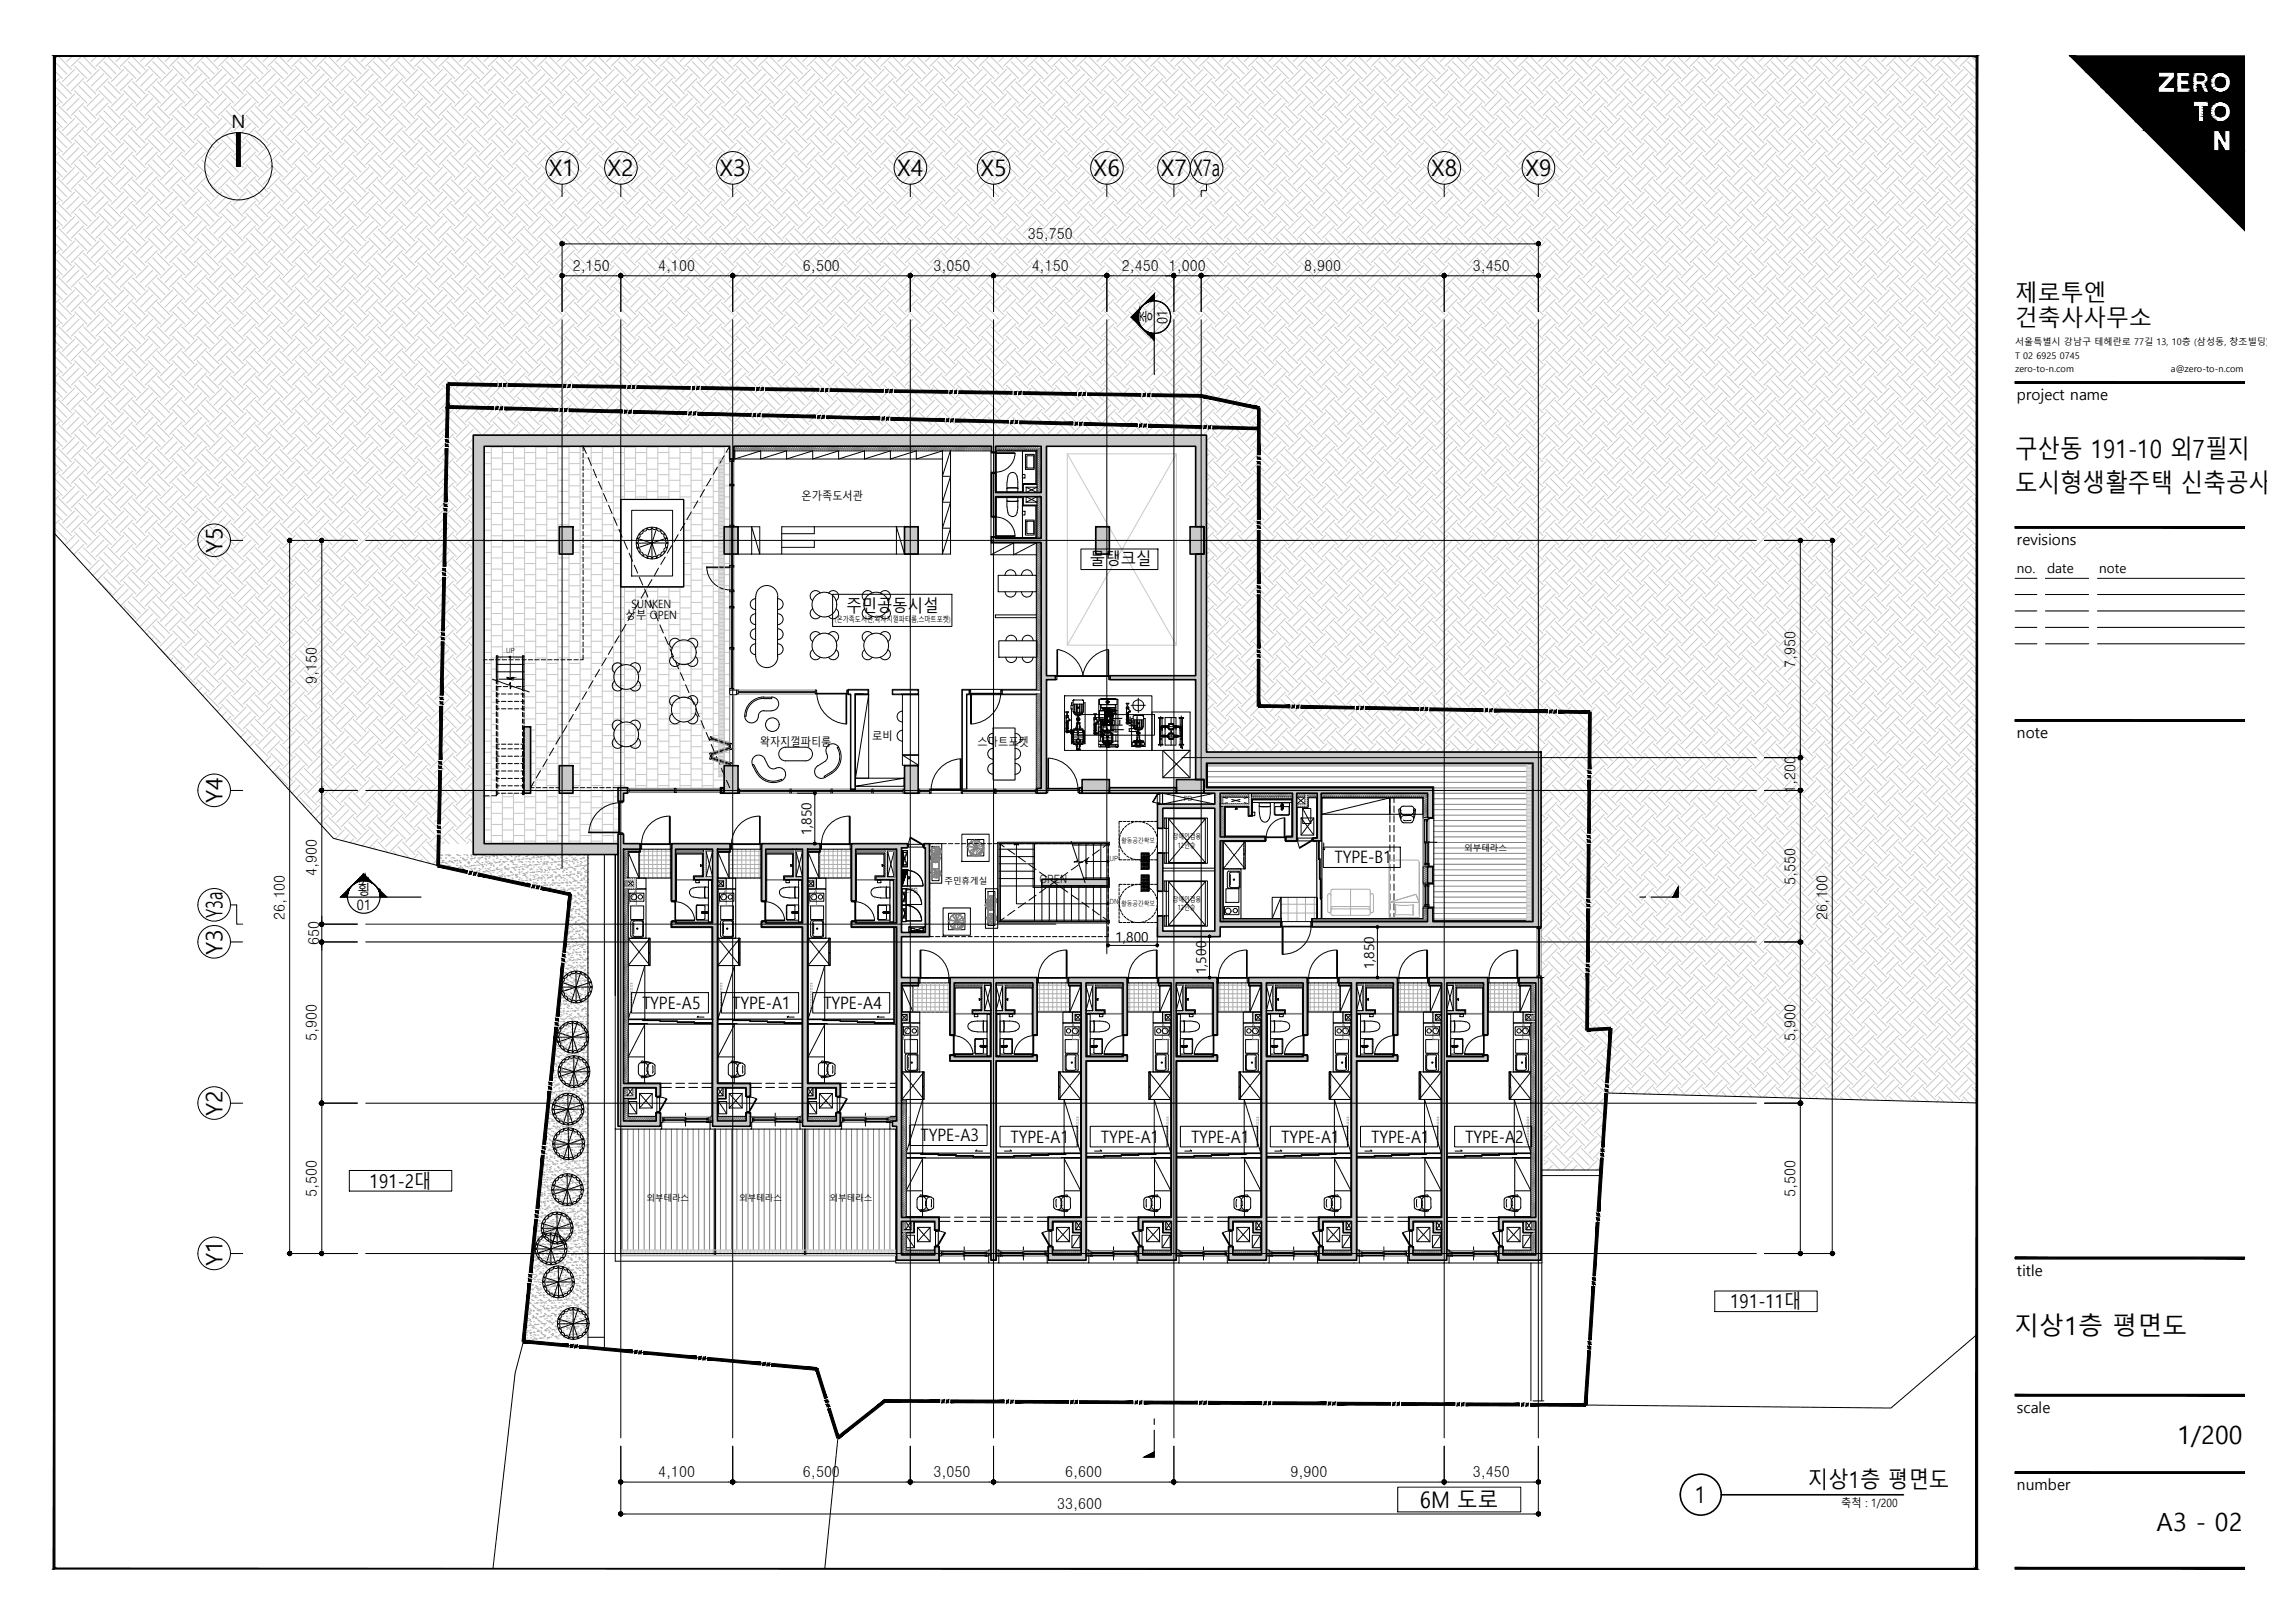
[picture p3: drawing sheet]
<svg xmlns="http://www.w3.org/2000/svg" width="420mm" height="297mm" viewBox="0 0 420 297" stroke-linecap="round" stroke-linejoin="round" font-family="sans-serif">
<defs><g id="words">
<g font-size="4.6">
<text x="368.9" y="83.7">구산동 191-10 외7필지</text>
<text x="368.9" y="90.1">도시형생활주택 신축공사</text>
<text x="368.8" y="244.4">지상1층 평면도</text>
<text x="398.6" y="264.3">1/200</text>
<text x="394.8" y="280.1">A3 - 02</text>
</g>
<g font-size="4.2">
<text x="100.5" y="32.3">X1</text>
<text x="111.2" y="32.3">X2</text>
<text x="131.7" y="32.3">X3</text>
<text x="164.2" y="32.3">X4</text>
<text x="179.5" y="32.3">X5</text>
<text x="200.2" y="32.3">X6</text>
<text x="212.5" y="32.3">X7 X7a</text>
<text x="262" y="32.3">X8</text>
<text x="279.3" y="32.3">X9</text>
<text x="368.9" y="55.2">제로투엔</text>
<text x="368.9" y="59.7">건축사사무소</text>
<text x="40.7" y="101.2" transform="rotate(-90 40.7 101.2)">Y5</text>
<text x="40.7" y="147" transform="rotate(-90 40.7 147)">Y4</text>
<text x="40.7" y="174.7" transform="rotate(-90 40.7 174.7)">Y3 Y3a</text>
<text x="40.7" y="204.2" transform="rotate(-90 40.7 204.2)">Y2</text>
<text x="40.7" y="231.7" transform="rotate(-90 40.7 231.7)">Y1</text>
<text x="260" y="275.9">6M 도로</text>
<text x="310.3" y="275.1">1</text>
<text x="331" y="272.3">지상1층 평면도</text>
</g>
<g font-size="3.5">
<text x="67.7" y="217.4">191-2대</text>
<text x="316.8" y="239.4">191-11대</text>
</g>
<text font-size="3.4" x="42.4" y="23.5">N</text>
<g font-size="3.1">
<text x="199.5" y="103.5">물탱크실</text>
<text x="155" y="112.1">주민공동시설</text>
<text x="200.3" y="133.8">펌프실</text>
<text x="244.3" y="158">TYPE-B1</text>
<text x="117.5" y="184.7">TYPE-A5</text>
<text x="134.1" y="184.7">TYPE-A1</text>
<text x="150.7" y="184.7">TYPE-A4</text>
<text x="168.5" y="208.9">TYPE-A3</text>
<text x="185" y="209.1">TYPE-A1</text>
<text x="201.5" y="209.1">TYPE-A1</text>
<text x="218" y="209.1">TYPE-A1</text>
<text x="234.6" y="209.1">TYPE-A1</text>
<text x="251" y="209.1">TYPE-A1</text>
<text x="268.3" y="209.1">TYPE-A2</text>
</g>
<g font-size="2.8">
<text x="188.2" y="43.7">35,750</text>
<text x="104.9" y="49.6">2,150</text>
<text x="120.5" y="49.6">4,100</text>
<text x="147" y="49.6">6,500</text>
<text x="170.9" y="49.6">3,050</text>
<text x="188.9" y="49.6">4,150</text>
<text x="205.4" y="49.6">2,450</text>
<text x="214" y="49.6">1,000</text>
<text x="238.7" y="49.6">8,900</text>
<text x="269.6" y="49.6">3,450</text>
<text x="369.3" y="73.3">project name</text>
<text x="369.3" y="99.8">revisions</text>
<text x="58" y="125.2" transform="rotate(-90 58 125.2)">9,150</text>
<text x="328.7" y="122.2" transform="rotate(-90 328.7 122.2)">7,950</text>
<text x="369.3" y="135.1">note</text>
<text x="328.7" y="145.1" transform="rotate(-90 328.7 145.1)">1,200</text>
<text x="58" y="160.3" transform="rotate(-90 58 160.3)">4,900</text>
<text x="328.7" y="161.9" transform="rotate(-90 328.7 161.9)">5,550</text>
<text x="52.1" y="168.3" transform="rotate(-90 52.1 168.3)">26,100</text>
<text x="58.4" y="173" transform="rotate(-90 58.4 173)">650</text>
<text x="334.5" y="168.3" transform="rotate(-90 334.5 168.3)">26,100</text>
<text x="58" y="190.6" transform="rotate(-90 58 190.6)">5,900</text>
<text x="328.7" y="190.6" transform="rotate(-90 328.7 190.6)">5,900</text>
<text x="58" y="219" transform="rotate(-90 58 219)">5,500</text>
<text x="328.7" y="219" transform="rotate(-90 328.7 219)">5,500</text>
<text x="369.3" y="233.5">title</text>
<text x="369.3" y="258.6">scale</text>
<text x="120.5" y="270.4">4,100</text>
<text x="147" y="270.4">6,500</text>
<text x="170.9" y="270.4">3,050</text>
<text x="195" y="270.4">6,600</text>
<text x="236.2" y="270.4">9,900</text>
<text x="269.6" y="270.4">3,450</text>
<text x="369.3" y="272.8">number</text>
<text x="193.5" y="276.2">33,600</text>
</g>
<g font-size="2.6">
<text x="210.8" y="59.2" transform="rotate(-90 210.8 59.2)">종</text>
<text x="213.8" y="59.3" transform="rotate(-90 213.8 59.3)">01</text>
<text x="65.3" y="166.5">01</text>
<text x="65.4" y="163.8">횡</text>
</g>
<g font-size="2.5">
<text x="148.6" y="152.9" transform="rotate(-90 148.6 152.9)">1,850</text>
<text x="204.2" y="172.4">1,800</text>
<text x="220.8" y="178.3" transform="rotate(-90 220.8 178.3)">1,500</text>
<text x="251.6" y="177.4" transform="rotate(-90 251.6 177.4)">1,850</text>
</g>
<g font-size="2.4">
<text x="369.3" y="105">no.</text>
<text x="374.8" y="105">date</text>
<text x="384.3" y="105">note</text>
</g>
<g font-size="2.1">
<text x="146.8" y="91.5">온가족도서관</text>
<text x="114.6" y="113.3">상부 OPEN</text>
<text x="115.6" y="111.3">SUNKEN</text>
<text x="139.1" y="136.5">왁자지껄파티룸</text>
<text x="159.7" y="135.5">로비</text>
<text x="179" y="136.5">스마트포켓</text>
<text x="190.3" y="161.6">OPEN</text>
<text x="337.1" y="275.8">축척 : 1/200</text>
</g>
<g font-size="1.7">
<text x="368.9" y="63.2">서울특별시 강남구 테헤란로 77길 13, 10층 (삼성동, 창조빌딩)</text>
<text x="368.9" y="65.7">T 02 6925 0745</text>
<text x="368.9" y="68.2">zero-to-n.com</text>
<text x="397.5" y="68.2">a@zero-to-n.com</text>
</g>
<g font-size="1.6">
<text x="268.1" y="155.8">외부테라스</text>
<text x="172.9" y="161.7">주민휴게실</text>
<text x="118.3" y="219.8">외부테라스</text>
<text x="135.3" y="219.8">외부테라스</text>
<text x="151.9" y="219.8">외부테라스</text>
</g>
<text font-size="1.4" x="152.9" y="113.8">(온가족도서관,왁자지껄파티룸,스마트포켓)</text>
<g font-size="1.3">
<text x="92.7" y="119.6">UP</text>
<text x="216.7" y="146.6">PD</text>
<text x="205.3" y="154.4">활동공간확보</text>
<text x="214.7" y="153.6">장애인겸용</text>
<text x="215.6" y="155.1">12인승</text>
<text x="203.1" y="157.6">UP</text>
<text x="165.8" y="163.5">EPS</text>
<text x="203.1" y="165.4">DN</text>
<text x="205.3" y="165.9">활동공간확보</text>
<text x="214.7" y="165.1">장애인겸용</text>
<text x="215.6" y="166.6">12인승</text>
</g>
<text font-size=".4" x="166.4" y="160.5" transform="rotate(-180 166.4 160.5)">4</text>
</g></defs>
<!-- layer: XR-PLAN|A-253 -->
<g fill="none" stroke="#c8c8c8" stroke-width=".18">
<path d="M9.9 17.4l1.5 1.5M9.9 12.9l1.5 1.5M10 13.5l-.1 .1M10 18l-.1 .1M10 15.8l2.2 2.2M10 11.3l2.2 2.2M10.5 10.2l-.6 .6M10.8 14.4l-.9 .9M10.8 18.9l-.9 .9M10.8 19.4l2.3 2.3M10.8 15l2.3 2.2M10.8 10.4l2.3 2.3"/>
<path d="M11.7 10.2l-.3 .2M13.3 10.2l-1.1 1.1M13.7 12.7l-2.3 2.3M13.7 17.2l-2.3 2.2M13.7 16.6l2.2 2.3M13.7 12.1l2.2 2.3M14.5 13.5l-2.3 2.3M14.5 18l-2.3 2.2M14.5 15.8l2.2 2.2M14.5 11.3l2.2 2.2M15 10.2l-1.9 1.9M15.3 14.4l-2.2 2.2"/>
<path d="M15.3 18.9l-2.2 2.2M15.3 19.4l2.3 2.3M15.3 15l2.3 2.2M15.3 10.4l2.3 2.3M16.2 10.2l-.3 .2M17.8 10.2l-1.1 1.1M18.1 12.7l-2.2 2.3M18.1 17.2l-2.2 2.2M18.1 16.6l2.3 2.3M18.1 12.1l2.3 2.3M19 13.5l-2.3 2.3M19 18l-2.3 2.2"/>
<path d="M19 15.8l2.2 2.2M19 11.3l2.2 2.2M19.5 10.2l-1.9 1.9M19.8 14.4l-2.2 2.2M19.8 18.9l-2.2 2.2M19.8 19.4l2.2 2.3M19.8 15l2.2 2.2M19.8 10.4l2.2 2.3M20.6 10.2l-.2 .2M22.3 10.2l-1.1 1.1M22.6 12.7l-2.2 2.3M22.6 17.2l-2.2 2.2"/>
<path d="M22.6 16.6l2.3 2.3M22.6 12.1l2.3 2.3M23.5 13.5l-2.3 2.3M23.5 18l-2.3 2.2M23.5 15.8l2.2 2.2M23.5 11.3l2.2 2.2M24 10.2l-2 1.9M24.3 14.4l-2.3 2.2M24.3 18.9l-2.3 2.2M24.3 19.4l2.3 2.3M24.3 15l2.3 2.2M24.3 10.4l2.3 2.3"/>
<path d="M25.1 10.2l-.2 .2M26.8 10.2l-1.1 1.1M27.1 12.7l-2.2 2.3M27.1 17.2l-2.2 2.2M27.1 16.6l2.3 2.3M27.1 12.1l2.3 2.3M28 13.5l-2.3 2.3M28 18l-2.3 2.2M28 15.8l2.2 2.2M28 11.3l2.2 2.2M28.5 10.2l-1.9 1.9M28.8 14.4l-2.2 2.2"/>
<path d="M28.8 18.9l-2.2 2.2M28.8 19.4l2.3 2.3M28.8 15l2.3 2.2M28.8 10.4l2.3 2.3M29.6 10.2l-.2 .2M31.3 10.2l-1.1 1.1M31.6 12.7l-2.2 2.3M31.6 17.2l-2.2 2.2M31.6 16.6l2.3 2.3M31.6 12.1l2.3 2.3M32.5 13.5l-2.3 2.3M32.5 18l-2.3 2.2"/>
<path d="M32.5 15.8l2.2 2.2M32.5 11.3l2.2 2.2M33 10.2l-1.9 1.9M33.3 14.4l-2.2 2.2M33.3 18.9l-2.2 2.2M33.3 19.4l2.2 2.3M33.3 15l2.2 2.2M33.3 10.4l2.2 2.3M34.1 10.2l-.2 .2M35.8 10.2l-1.1 1.1M36.1 12.7l-2.2 2.3M36.1 17.2l-2.2 2.2"/>
<path d="M36.1 16.6l2.2 2.3M36.1 12.1l2.2 2.3M36.9 13.5l-2.2 2.3M36.9 18l-2.2 2.2M36.9 15.8l2.3 2.2M36.9 11.3l2.3 2.2M37.5 10.2l-2 1.9M37.8 14.4l-2.3 2.2M37.8 18.9l-2.3 2.2M37.8 19.4l2.2 2.3M37.8 15l2.2 2.2M37.8 10.4l2.2 2.3"/>
<path d="M38.6 10.2l-.3 .2M40.3 10.2l-1.1 1.1M40.6 12.7l-2.3 2.3M40.6 17.2l-2.3 2.2M40.6 16.6l2.2 2.3M40.6 12.1l2.2 2.3M41.4 13.5l-2.2 2.3M41.4 18l-2.2 2.2M41.4 15.8l2.3 2.2M41.4 11.3l2.3 2.2M41.9 10.2l-1.9 1.9M42.3 14.4l-2.3 2.2"/>
<path d="M42.3 18.9l-2.3 2.2M42.3 19.4l2.2 2.3M42.3 15l2.2 2.2M42.3 10.4l2.2 2.3M43.1 10.2l-.3 .2M44.8 10.2l-1.1 1.1M45.1 12.7l-2.3 2.3M45.1 17.2l-2.3 2.2M45.1 16.6l2.2 2.3M45.1 12.1l2.2 2.3M45.9 13.5l-2.2 2.3M45.9 18l-2.2 2.2"/>
<path d="M45.9 15.8l2.3 2.2M45.9 11.3l2.3 2.2M46.5 10.2l-2 1.9M46.8 14.4l-2.3 2.2M46.8 18.9l-2.3 2.2M46.8 19.4l2.2 2.3M46.8 15l2.2 2.2M46.8 10.4l2.2 2.3M47.6 10.2l-.3 .2M49.3 10.2l-1.1 1.1M49.6 12.7l-2.3 2.3M49.6 17.2l-2.3 2.2"/>
<path d="M49.6 16.6l2.2 2.3M49.6 12.1l2.2 2.3M50.4 13.5l-2.2 2.3M50.4 18l-2.2 2.2M50.4 15.8l2.2 2.2M50.4 11.3l2.2 2.2M51 10.2l-2 1.9M51.3 14.4l-2.3 2.2M51.3 18.9l-2.3 2.2M51.3 19.4l2.2 2.3M51.3 15l2.2 2.2M51.3 10.4l2.2 2.3"/>
<path d="M52.1 10.2l-.3 .2M53.7 10.2l-1.1 1.1M54 12.7l-2.2 2.3M54 17.2l-2.2 2.2M54 16.6l2.3 2.3M54 12.1l2.3 2.3M54.9 13.5l-2.3 2.3M54.9 18l-2.3 2.2M54.9 15.8l2.2 2.2M54.9 11.3l2.2 2.2M55.4 10.2l-1.9 1.9M55.7 14.4l-2.2 2.2"/>
<path d="M55.7 18.9l-2.2 2.2M55.7 19.4l2.3 2.3M55.7 15l2.3 2.2M55.7 10.4l2.3 2.3M56.5 10.2l-.2 .2M58.2 10.2l-1.1 1.1M58.5 12.7l-2.2 2.3M58.5 17.2l-2.2 2.2M58.5 16.6l2.3 2.3M58.5 12.1l2.3 2.3M59.4 13.5l-2.3 2.3M59.4 18l-2.3 2.2"/>
<path d="M59.4 15.8l2.2 2.2M59.4 11.3l2.2 2.2M59.9 10.2l-1.9 1.9M60.2 14.4l-2.2 2.2M60.2 18.9l-2.2 2.2M60.2 19.4l2.3 2.3M60.2 15l2.3 2.2M60.2 10.4l2.3 2.3M61 10.2l-.2 .2M62.7 10.2l-1.1 1.1M63 12.7l-2.2 2.3M63 17.2l-2.2 2.2"/>
<path d="M63 16.6l2.3 2.3M63 12.1l2.3 2.3M63.9 13.5l-2.3 2.3M63.9 18l-2.3 2.2M63.9 15.8l2.2 2.2M63.9 11.3l2.2 2.2M64.4 10.2l-1.9 1.9M64.7 14.4l-2.2 2.2M64.7 18.9l-2.2 2.2M64.7 19.4l2.3 2.3M64.7 15l2.3 2.2M64.7 10.4l2.3 2.3"/>
<path d="M65.5 10.2l-.2 .2M67.2 10.2l-1.1 1.1M67.5 12.7l-2.2 2.3M67.5 17.2l-2.2 2.2M67.5 16.6l2.3 2.3M67.5 12.1l2.3 2.3M68.4 13.5l-2.3 2.3M68.4 18l-2.3 2.2M68.4 15.8l2.2 2.2M68.4 11.3l2.2 2.2M68.9 10.2l-1.9 1.9M69.2 14.4l-2.2 2.2"/>
<path d="M69.2 18.9l-2.2 2.2M69.2 19.4l2.2 2.3M69.2 15l2.2 2.2M69.2 10.4l2.2 2.3M70 10.2l-.2 .2M71.7 10.2l-1.1 1.1M72 12.7l-2.2 2.3M72 17.2l-2.2 2.2M72 16.6l2.2 2.3M72 12.1l2.2 2.3M72.8 13.5l-2.2 2.3M72.8 18l-2.2 2.2"/>
<path d="M72.8 15.8l2.3 2.2M72.8 11.3l2.3 2.2M73.4 10.2l-2 1.9M73.7 14.4l-2.3 2.2M73.7 18.9l-2.3 2.2M73.7 19.4l2.2 2.3M73.7 15l2.2 2.2M73.7 10.4l2.2 2.3M74.5 10.2l-.3 .2M76.2 10.2l-1.1 1.1M76.5 12.7l-2.3 2.3M76.5 17.2l-2.3 2.2"/>
<path d="M76.5 16.6l2.3 2.3M76.5 12.1l2.3 2.3M77.3 13.5l-2.2 2.3M77.3 18l-2.2 2.2M77.3 15.8l2.3 2.2M77.3 11.3l2.3 2.2M77.9 10.2l-2 1.9M78.2 14.4l-2.3 2.2M78.2 18.9l-2.3 2.2M78.2 19.4l2.2 2.3M78.2 15l2.2 2.2M78.2 10.4l2.2 2.3"/>
<path d="M79 10.2l-.2 .2M80.7 10.2l-1.1 1.1M81 12.7l-2.2 2.3M81 17.2l-2.2 2.2M81 16.6l2.3 2.3M81 12.1l2.3 2.3M81.8 13.5l-2.2 2.3M81.8 18l-2.2 2.2M81.8 15.8l2.3 2.2M81.8 11.3l2.3 2.2M82.4 10.2l-2 1.9M82.7 14.4l-2.3 2.2"/>
<path d="M82.7 18.9l-2.3 2.2M82.7 19.4l2.2 2.3M82.7 15l2.2 2.2M82.7 10.4l2.2 2.3M83.5 10.2l-.2 .2M85.2 10.2l-1.1 1.1M85.5 12.7l-2.2 2.3M85.5 17.2l-2.2 2.2M85.5 16.6l2.2 2.3M85.5 12.1l2.2 2.3M86.3 13.5l-2.2 2.3M86.3 18l-2.2 2.2"/>
<path d="M86.3 15.8l2.3 2.2M86.3 11.3l2.3 2.2M86.9 10.2l-2 1.9M87.2 14.4l-2.3 2.2M87.2 18.9l-2.3 2.2M87.2 19.4l2.2 2.3M87.2 15l2.2 2.2M87.2 10.4l2.2 2.3M88 10.2l-.3 .2M89.6 10.2l-1 1.1M90 12.7l-2.3 2.3M90 17.2l-2.3 2.2"/>
<path d="M90 16.6l2.2 2.3M90 12.1l2.2 2.3M90.8 13.5l-2.2 2.3M90.8 18l-2.2 2.2M90.8 15.8l2.3 2.2M90.8 11.3l2.3 2.2M91.3 10.2l-1.9 1.9M91.6 14.4l-2.2 2.2M91.6 18.9l-2.2 2.2M91.6 19.4l2.3 2.3M91.6 15l2.3 2.2M91.6 10.4l2.3 2.3"/>
<path d="M92.5 10.2l-.3 .2M94.1 10.2l-1 1.1M94.5 12.7l-2.3 2.3M94.5 17.2l-2.3 2.2M94.5 16.6l2.2 2.3M94.5 12.1l2.2 2.3M95.3 13.5l-2.2 2.3M95.3 18l-2.2 2.2M95.3 15.8l2.3 2.2M95.3 11.3l2.3 2.2M95.8 10.2l-1.9 1.9M96.2 14.4l-2.3 2.2"/>
<path d="M96.2 18.9l-2.3 2.2M96.2 19.4l2.2 2.3M96.2 15l2.2 2.2M96.2 10.4l2.2 2.3M97 10.2l-.3 .2M98.7 10.2l-1.1 1.1M99 12.7l-2.3 2.3M99 17.2l-2.3 2.2M99 16.6l2.2 2.3M99 12.1l2.2 2.3M99.8 13.5l-2.2 2.3M99.8 18l-2.2 2.2"/>
<path d="M99.8 15.8l2.3 2.2M99.8 11.3l2.3 2.2M100.3 10.2l-1.9 1.9M100.7 14.4l-2.3 2.2M100.7 18.9l-2.3 2.2M100.7 19.4l2.2 2.3M100.7 15l2.2 2.2M100.7 10.4l2.2 2.3M101.5 10.2l-.3 .2M103.2 10.2l-1.1 1.1M103.4 12.7l-2.2 2.3M103.4 17.2l-2.2 2.2"/>
<path d="M103.4 16.6l2.3 2.3M103.4 12.1l2.3 2.3M104.3 13.5l-2.2 2.3M104.3 18l-2.2 2.2M104.3 15.8l2.2 2.2M104.3 11.3l2.2 2.2M104.8 10.2l-1.9 1.9M105.1 14.4l-2.2 2.2M105.1 18.9l-2.2 2.2M105.1 19.4l2.3 2.3M105.1 15l2.3 2.2M105.1 10.4l2.3 2.3"/>
<path d="M105.9 10.2l-.2 .2M107.6 10.2l-1.1 1.1M107.9 12.7l-2.2 2.3M107.9 17.2l-2.2 2.2M107.9 16.6l2.3 2.3M107.9 12.1l2.3 2.3M108.8 13.5l-2.3 2.3M108.8 18l-2.3 2.2M108.8 15.8l2.2 2.2M108.8 11.3l2.2 2.2M109.3 10.2l-1.9 1.9M109.6 14.4l-2.2 2.2"/>
<path d="M109.6 18.9l-2.2 2.2M109.6 19.4l2.3 2.3M109.6 15l2.3 2.2M109.6 10.4l2.3 2.3M110.4 10.2l-.2 .2M112.1 10.2l-1.1 1.1M112.4 12.7l-2.2 2.3M112.4 17.2l-2.2 2.2M112.4 16.6l2.3 2.3M112.4 12.1l2.3 2.3M113.3 13.5l-2.3 2.3M113.3 18l-2.3 2.2"/>
<path d="M113.3 15.8l2.2 2.2M113.3 11.3l2.2 2.2M113.8 10.2l-1.9 1.9M114.1 14.4l-2.2 2.2M114.1 18.9l-2.2 2.2M114.1 19.4l2.3 2.3M114.1 15l2.3 2.2M114.1 10.4l2.3 2.3M114.9 10.2l-.2 .2M116.6 10.2l-1.1 1.1M116.9 12.7l-2.2 2.3M116.9 17.2l-2.2 2.2"/>
<path d="M116.9 16.6l2.3 2.3M116.9 12.1l2.3 2.3M117.8 13.5l-2.3 2.3M117.8 18l-2.3 2.2M117.8 15.8l2.2 2.2M117.8 11.3l2.2 2.2M118.3 10.2l-1.9 1.9M118.6 14.4l-2.2 2.2M118.6 18.9l-2.2 2.2M118.6 19.4l2.2 2.3M118.6 15l2.2 2.2M118.6 10.4l2.2 2.3"/>
<path d="M119.4 10.2l-.2 .2M121.1 10.2l-1.1 1.1M121.4 12.7l-2.2 2.3M121.4 17.2l-2.2 2.2M121.4 16.6l2.2 2.3M121.4 12.1l2.2 2.3M122.2 13.5l-2.2 2.3M122.2 18l-2.2 2.2M122.2 15.8l2.3 2.2M122.2 11.3l2.3 2.2M122.8 10.2l-2 1.9M123.1 14.4l-2.3 2.2"/>
<path d="M123.1 18.9l-2.3 2.2M123.1 19.4l2.2 2.3M123.1 15l2.2 2.2M123.1 10.4l2.2 2.3M123.9 10.2l-.3 .2M125.6 10.2l-1.1 1.1M125.9 12.7l-2.3 2.3M125.9 17.2l-2.3 2.2M125.9 16.6l2.2 2.3M125.9 12.1l2.2 2.3M126.7 13.5l-2.2 2.3M126.7 18l-2.2 2.2"/>
<path d="M126.7 15.8l2.3 2.2M126.7 11.3l2.3 2.2M127.3 10.2l-2 1.9M127.6 14.4l-2.3 2.2M127.6 18.9l-2.3 2.2M127.6 19.4l2.2 2.3M127.6 15l2.2 2.2M127.6 10.4l2.2 2.3M128.4 10.2l-.3 .2M130.1 10.2l-1.1 1.1M130.4 12.7l-2.3 2.3M130.4 17.2l-2.3 2.2"/>
<path d="M130.4 16.6l2.2 2.3M130.4 12.1l2.2 2.3M131.2 13.5l-2.2 2.3M131.2 18l-2.2 2.2M131.2 15.8l2.3 2.2M131.2 11.3l2.3 2.2M131.8 10.2l-2 1.9M132.1 14.4l-2.3 2.2M132.1 18.9l-2.3 2.2M132.1 19.4l2.2 2.3M132.1 15l2.2 2.2M132.1 10.4l2.2 2.3"/>
<path d="M132.9 10.2l-.3 .2M134.6 10.2l-1.1 1.1M134.9 12.7l-2.3 2.3M134.9 17.2l-2.3 2.2M134.9 16.6l2.2 2.3M134.9 12.1l2.2 2.3M135.7 13.5l-2.2 2.3M135.7 18l-2.2 2.2M135.7 15.8l2.3 2.2M135.7 11.3l2.3 2.2M136.3 10.2l-2 1.9M136.6 14.4l-2.3 2.2"/>
<path d="M136.6 18.9l-2.3 2.2M136.6 19.4l2.2 2.3M136.6 15l2.2 2.2M136.6 10.4l2.2 2.3M137.4 10.2l-.3 .2M139.1 10.2l-1.1 1.1M139.3 12.7l-2.2 2.3M139.3 17.2l-2.2 2.2M139.3 16.6l2.3 2.3M139.3 12.1l2.3 2.3M140.2 13.5l-2.2 2.3M140.2 18l-2.2 2.2"/>
<path d="M140.2 15.8l2.2 2.2M140.2 11.3l2.2 2.2M140.7 10.2l-1.9 1.9M141 14.4l-2.2 2.2M141 18.9l-2.2 2.2M141 19.4l2.3 2.3M141 15l2.3 2.2M141 10.4l2.3 2.3M141.8 10.2l-.2 .2M143.5 10.2l-1.1 1.1M143.8 12.7l-2.2 2.3M143.8 17.2l-2.2 2.2"/>
<path d="M143.8 16.6l2.3 2.3M143.8 12.1l2.3 2.3M144.7 13.5l-2.3 2.3M144.7 18l-2.3 2.2M144.7 15.8l2.2 2.2M144.7 11.3l2.2 2.2M145.2 10.2l-1.9 1.9M145.5 14.4l-2.2 2.2M145.5 18.9l-2.2 2.2M145.5 19.4l2.3 2.3M145.5 15l2.3 2.2M145.5 10.4l2.3 2.3"/>
<path d="M146.3 10.2l-.2 .2M148 10.2l-1.1 1.1M148.4 12.7l-2.3 2.3M148.4 17.2l-2.3 2.2M148.4 16.6l2.2 2.3M148.4 12.1l2.2 2.3M149.2 13.5l-2.3 2.3M149.2 18l-2.3 2.2M149.2 15.8l2.2 2.2M149.2 11.3l2.2 2.2M149.7 10.2l-1.9 1.9M150 14.4l-2.2 2.2"/>
<path d="M150 18.9l-2.2 2.2M150 19.4l2.3 2.3M150 15l2.3 2.2M150 10.4l2.3 2.3M150.9 10.2l-.3 .2M152.5 10.2l-1.1 1.1M152.9 12.7l-2.3 2.3M152.9 17.2l-2.3 2.2M152.9 16.6l2.2 2.3M152.9 12.1l2.2 2.3M153.7 13.5l-2.3 2.3M153.7 18l-2.3 2.2"/>
<path d="M153.7 15.8l2.2 2.2M153.7 11.3l2.2 2.2M154.2 10.2l-1.9 1.9M154.5 14.4l-2.2 2.2M154.5 18.9l-2.2 2.2M154.5 19.4l2.2 2.3M154.5 15l2.2 2.2M154.5 10.4l2.2 2.3M155.3 10.2l-.2 .2M157 10.2l-1.1 1.1M157.3 12.7l-2.2 2.3M157.3 17.2l-2.2 2.2"/>
<path d="M157.3 16.6l2.3 2.3M157.3 12.1l2.3 2.3M158.2 13.5l-2.3 2.3M158.2 18l-2.3 2.2M158.2 15.8l2.2 2.2M158.2 11.3l2.2 2.2M158.7 10.2l-2 1.9M159 14.4l-2.3 2.2M159 18.9l-2.3 2.2M159 19.4l2.2 2.3M159 15l2.2 2.2M159 10.4l2.2 2.3"/>
<path d="M159.8 10.2l-.2 .2M161.5 10.2l-1.1 1.1M161.8 12.7l-2.2 2.3M161.8 17.2l-2.2 2.2M161.8 16.6l2.3 2.3M161.8 12.1l2.3 2.3M162.7 13.5l-2.3 2.3M162.7 18l-2.3 2.2M162.7 15.8l2.2 2.2M162.7 11.3l2.2 2.2M163.2 10.2l-2 1.9M163.5 14.4l-2.3 2.2"/>
<path d="M163.5 18.9l-2.3 2.2M163.5 10.4l2.3 2.3M163.5 19.4l2.3 2.3M163.5 15l2.3 2.2M164.3 10.2l-.2 .2M166 10.2l-1.1 1.1M166.3 12.7l-2.2 2.3M166.3 17.2l-2.2 2.2M166.3 16.6l2.3 2.3M166.3 12.1l2.3 2.3M167.2 13.5l-2.3 2.3M167.2 18l-2.3 2.2"/>
<path d="M167.2 15.8l2.2 2.2M167.2 11.3l2.2 2.2M167.7 10.2l-1.9 1.9M168 14.4l-2.2 2.2M168 18.9l-2.2 2.2M168 10.4l2.3 2.3M168 19.4l2.3 2.3M168 15l2.3 2.2M168.8 10.2l-.2 .2M170.5 10.2l-1.1 1.1M170.8 12.7l-2.2 2.3M170.8 17.2l-2.2 2.2"/>
<path d="M170.8 16.6l2.2 2.3M170.8 12.1l2.2 2.3M171.6 13.5l-2.2 2.3M171.6 18l-2.2 2.2M171.6 15.8l2.3 2.2M171.6 11.3l2.3 2.2M172.2 10.2l-1.9 1.9M172.5 14.4l-2.2 2.2M172.5 18.9l-2.2 2.2M172.5 10.4l2.2 2.3M172.5 19.4l2.2 2.3M172.5 15l2.2 2.2"/>
<path d="M173.3 10.2l-.3 .2M175 10.2l-1.1 1.1M175.3 12.7l-2.3 2.3M175.3 17.2l-2.3 2.2M175.3 16.6l2.2 2.3M175.3 12.1l2.2 2.3M176.1 13.5l-2.2 2.3M176.1 18l-2.2 2.2M176.1 15.8l2.3 2.2M176.1 11.3l2.3 2.2M176.6 10.2l-1.9 1.9M177 14.4l-2.3 2.2"/>
<path d="M177 18.9l-2.3 2.2M177 10.4l2.2 2.3M177 19.4l2.2 2.3M177 15l2.2 2.2M177.8 10.2l-.3 .2M179.5 10.2l-1.1 1.1M179.8 12.7l-2.3 2.3M179.8 17.2l-2.3 2.2M179.8 16.6l2.2 2.3M179.8 12.1l2.2 2.3M180.6 13.5l-2.2 2.3M180.6 18l-2.2 2.2"/>
<path d="M180.6 15.8l2.3 2.2M180.6 11.3l2.3 2.2M181.1 10.2l-1.9 1.9M181.5 14.4l-2.3 2.2M181.5 18.9l-2.3 2.2M181.5 10.4l2.2 2.3M181.5 19.4l2.2 2.3M181.5 15l2.2 2.2M182.3 10.2l-.3 .2M184 10.2l-1.1 1.1M184.3 12.7l-2.3 2.3M184.3 17.2l-2.3 2.2"/>
<path d="M184.3 16.6l2.2 2.3M184.3 12.1l2.2 2.3M185.1 13.5l-2.2 2.3M185.1 18l-2.2 2.2M185.1 15.8l2.3 2.2M185.1 11.3l2.3 2.2M185.7 10.2l-2 1.9M186 14.4l-2.3 2.2M186 18.9l-2.3 2.2M186 10.4l2.2 2.3M186 19.4l2.2 2.3M186 15l2.2 2.2"/>
<path d="M186.8 10.2l-.3 .2M188.5 10.2l-1.1 1.1M188.8 12.7l-2.3 2.3M188.8 17.2l-2.3 2.2M188.8 16.6l2.2 2.3M188.8 12.1l2.2 2.3M189.6 13.5l-2.2 2.3M189.6 18l-2.2 2.2M189.6 15.8l2.2 2.2M189.6 11.3l2.2 2.2M190.1 10.2l-1.9 1.9M190.4 14.4l-2.2 2.2"/>
<path d="M190.4 18.9l-2.2 2.2M190.4 10.4l2.3 2.3M190.4 19.4l2.3 2.3M190.4 15l2.3 2.2M191.2 10.2l-.2 .2M192.9 10.2l-1.1 1.1M193.2 12.7l-2.2 2.3M193.2 17.2l-2.2 2.2M193.2 16.6l2.3 2.3M193.2 12.1l2.3 2.3M194.1 13.5l-2.3 2.3M194.1 18l-2.3 2.2"/>
<path d="M194.1 15.8l2.2 2.2M194.1 11.3l2.2 2.2M194.6 10.2l-1.9 1.9M194.9 14.4l-2.2 2.2M194.9 18.9l-2.2 2.2M194.9 10.4l2.3 2.3M194.9 19.4l2.3 2.3M194.9 15l2.3 2.2M195.7 10.2l-.2 .2M197.4 10.2l-1.1 1.1M197.7 12.7l-2.2 2.3M197.7 17.2l-2.2 2.2"/>
<path d="M197.7 16.6l2.3 2.3M197.7 12.1l2.3 2.3M198.6 13.5l-2.3 2.3M198.6 18l-2.3 2.2M198.6 15.8l2.2 2.2M198.6 11.3l2.2 2.2M199.1 10.2l-1.9 1.9M199.4 14.4l-2.2 2.2M199.4 18.9l-2.2 2.2M199.4 10.4l2.3 2.3M199.4 19.4l2.3 2.3M199.4 15l2.3 2.2"/>
<path d="M200.2 10.2l-.2 .2M201.9 10.2l-1.1 1.1M202.2 12.7l-2.2 2.3M202.2 17.2l-2.2 2.2M202.2 16.6l2.3 2.3M202.2 12.1l2.3 2.3M203.1 13.5l-2.3 2.3M203.1 18l-2.3 2.2M203.1 15.8l2.2 2.2M203.1 11.3l2.2 2.2M203.6 10.2l-1.9 1.9M203.9 14.4l-2.2 2.2"/>
<path d="M203.9 18.9l-2.2 2.2M203.9 10.4l2.2 2.3M203.9 19.4l2.2 2.3M203.9 15l2.2 2.2M204.7 10.2l-.2 .2M206.4 10.2l-1.1 1.1M206.7 12.7l-2.2 2.3M206.7 17.2l-2.2 2.2M206.7 16.6l2.2 2.3M206.7 12.1l2.2 2.3M207.5 13.5l-2.2 2.3M207.5 18l-2.2 2.2"/>
<path d="M207.5 15.8l2.3 2.2M207.5 11.3l2.3 2.2M208.1 10.2l-2 1.9M208.4 14.4l-2.3 2.2M208.4 18.9l-2.3 2.2M208.4 10.4l2.2 2.3M208.4 19.4l2.2 2.3M208.4 15l2.2 2.2M209.2 10.2l-.3 .2M210.9 10.2l-1.1 1.1M211.2 12.7l-2.3 2.3M211.2 17.2l-2.3 2.2"/>
<path d="M211.2 16.6l2.2 2.3M211.2 12.1l2.2 2.3M212 13.5l-2.2 2.3M212 18l-2.2 2.2M212 15.8l2.3 2.2M212 11.3l2.3 2.2M212.6 10.2l-2 1.9M212.9 14.4l-2.3 2.2M212.9 18.9l-2.3 2.2M212.9 19.4l2.2 2.3M212.9 15l2.2 2.2M212.9 10.4l2.2 2.3"/>
<path d="M213.7 10.2l-.3 .2M215.4 10.2l-1.1 1.1M215.7 12.7l-2.3 2.3M215.7 17.2l-2.3 2.2M215.7 16.6l2.3 2.3M215.7 12.1l2.3 2.3M216.5 13.5l-2.2 2.3M216.5 18l-2.2 2.2M216.5 15.8l2.3 2.2M216.5 11.3l2.3 2.2M217.1 10.2l-2 1.9M217.4 14.4l-2.3 2.2"/>
<path d="M217.4 18.9l-2.3 2.2M217.4 19.4l2.2 2.3M217.4 15l2.2 2.2M217.4 10.4l2.2 2.3M218.2 10.2l-.2 .2M219.9 10.2l-1.1 1.1M220.2 12.7l-2.2 2.3M220.2 17.2l-2.2 2.2M220.2 16.6l2.2 2.3M220.2 12.1l2.2 2.3M221 13.5l-2.2 2.3M221 18l-2.2 2.2"/>
<path d="M221 15.8l2.3 2.2M221 11.3l2.3 2.2M221.6 10.2l-2 1.9M221.9 14.4l-2.3 2.2M221.9 18.9l-2.3 2.2M221.9 19.4l2.2 2.3M221.9 15l2.2 2.2M221.9 10.4l2.2 2.3M222.7 10.2l-.3 .2M224.4 10.2l-1.1 1.1M224.7 12.7l-2.3 2.3M224.7 17.2l-2.3 2.2"/>
<path d="M224.7 16.6l2.2 2.3M224.7 12.1l2.2 2.3M225.5 13.5l-2.2 2.3M225.5 18l-2.2 2.2M225.5 15.8l2.3 2.2M225.5 11.3l2.3 2.2M226 10.2l-1.9 1.9M226.3 14.4l-2.2 2.2M226.3 18.9l-2.2 2.2M226.3 19.4l2.3 2.3M226.3 15l2.3 2.2M226.3 10.4l2.3 2.3"/>
<path d="M227.2 10.2l-.3 .2M228.8 10.2l-1 1.1M229.2 12.7l-2.3 2.3M229.2 17.2l-2.3 2.2M229.2 16.6l2.2 2.3M229.2 12.1l2.2 2.3M230 13.5l-2.2 2.3M230 18l-2.2 2.2M230 15.8l2.3 2.2M230 11.3l2.3 2.2M230.5 10.2l-1.9 1.9M230.8 14.4l-2.2 2.2"/>
<path d="M230.8 18.9l-2.2 2.2M230.8 19.4l2.3 2.3M230.8 15l2.3 2.2M230.8 10.4l2.3 2.3M231.7 10.2l-.3 .2M233.4 10.2l-1.1 1.1M233.7 12.7l-2.3 2.3M233.7 17.2l-2.3 2.2M233.7 16.6l2.2 2.3M233.7 12.1l2.2 2.3M234.5 13.5l-2.2 2.3M234.5 18l-2.2 2.2"/>
<path d="M234.5 15.8l2.3 2.2M234.5 11.3l2.3 2.2M235 10.2l-1.9 1.9M235.4 14.4l-2.3 2.2M235.4 18.9l-2.3 2.2M235.4 10.4l2.2 2.3M235.4 19.4l2.2 2.3M235.4 15l2.2 2.2M236.2 10.2l-.3 .2M237.9 10.2l-1.1 1.1M238.2 12.7l-2.3 2.3M238.2 17.2l-2.3 2.2"/>
<path d="M238.2 16.6l2.2 2.3M238.2 12.1l2.2 2.3M239 13.5l-2.2 2.3M239 18l-2.2 2.2M239 15.8l2.2 2.2M239 11.3l2.2 2.2M239.5 10.2l-1.9 1.9M239.8 14.4l-2.2 2.2M239.8 18.9l-2.2 2.2M239.8 19.4l2.3 2.3M239.8 15l2.3 2.2M239.8 10.4l2.3 2.3"/>
<path d="M240.7 10.2l-.3 .2M242.3 10.2l-1.1 1.1M242.6 12.7l-2.2 2.3M242.6 17.2l-2.2 2.2M242.6 16.6l2.3 2.3M242.6 12.1l2.3 2.3M243.5 13.5l-2.3 2.3M243.5 18l-2.3 2.2M243.5 15.8l2.2 2.2M243.5 11.3l2.2 2.2M244 10.2l-1.9 1.9M244.3 14.4l-2.2 2.2"/>
<path d="M244.3 18.9l-2.2 2.2M244.3 19.4l2.3 2.3M244.3 15l2.3 2.2M244.3 10.4l2.3 2.3M245.1 10.2l-.2 .2M246.8 10.2l-1.1 1.1M247.1 12.7l-2.2 2.3M247.1 17.2l-2.2 2.2M247.1 16.6l2.3 2.3M247.1 12.1l2.3 2.3M248 13.5l-2.3 2.3M248 18l-2.3 2.2"/>
<path d="M248 15.8l2.2 2.2M248 11.3l2.2 2.2M248.5 10.2l-1.9 1.9M248.8 14.4l-2.2 2.2M248.8 18.9l-2.2 2.2M248.8 19.4l2.3 2.3M248.8 15l2.3 2.2M248.8 10.4l2.3 2.3M249.6 10.2l-.2 .2M251.3 10.2l-1.1 1.1M251.6 12.7l-2.2 2.3M251.6 17.2l-2.2 2.2"/>
<path d="M251.6 16.6l2.3 2.3M251.6 12.1l2.3 2.3M252.5 13.5l-2.3 2.3M252.5 18l-2.3 2.2M252.5 15.8l2.2 2.2M252.5 11.3l2.2 2.2M253 10.2l-1.9 1.9M253.3 14.4l-2.2 2.2M253.3 18.9l-2.2 2.2M253.3 19.4l2.3 2.3M253.3 15l2.3 2.2M253.3 10.4l2.3 2.3"/>
<path d="M254.1 10.2l-.2 .2M255.8 10.2l-1.1 1.1M256.1 12.7l-2.2 2.3M256.1 17.2l-2.2 2.2M256.1 16.6l2.2 2.3M256.1 12.1l2.2 2.3M256.9 13.5l-2.2 2.3M256.9 18l-2.2 2.2M256.9 15.8l2.3 2.2M256.9 11.3l2.3 2.2M257.5 10.2l-1.9 1.9M257.8 14.4l-2.2 2.2"/>
<path d="M257.8 18.9l-2.2 2.2M257.8 19.4l2.2 2.3M257.8 15l2.2 2.2M257.8 10.4l2.2 2.3M258.6 10.2l-.3 .2M260.3 10.2l-1.1 1.1M260.6 12.7l-2.3 2.3M260.6 17.2l-2.3 2.2M260.6 16.6l2.2 2.3M260.6 12.1l2.2 2.3M261.4 13.5l-2.2 2.3M261.4 18l-2.2 2.2"/>
<path d="M261.4 15.8l2.3 2.2M261.4 11.3l2.3 2.2M262 10.2l-2 1.9M262.3 14.4l-2.3 2.2M262.3 18.9l-2.3 2.2M262.3 10.4l2.2 2.3M262.3 19.4l2.2 2.3M262.3 15l2.2 2.2M263.1 10.2l-.3 .2M264.8 10.2l-1.1 1.1M265.1 12.7l-2.3 2.3M265.1 17.2l-2.3 2.2"/>
<path d="M265.1 16.6l2.2 2.3M265.1 12.1l2.2 2.3M265.9 13.5l-2.2 2.3M265.9 18l-2.2 2.2M265.9 15.8l2.3 2.2M265.9 11.3l2.3 2.2M266.5 10.2l-2 1.9M266.8 14.4l-2.3 2.2M266.8 18.9l-2.3 2.2M266.8 10.4l2.2 2.3M266.8 19.4l2.2 2.3M266.8 15l2.2 2.2"/>
<path d="M267.6 10.2l-.3 .2M269.3 10.2l-1.1 1.1M269.6 12.7l-2.3 2.3M269.6 17.2l-2.3 2.2M269.6 16.6l2.2 2.3M269.6 12.1l2.2 2.3M270.4 13.5l-2.2 2.3M270.4 18l-2.2 2.2M270.4 15.8l2.3 2.2M270.4 11.3l2.3 2.2M271 10.2l-2 1.9M271.3 14.4l-2.3 2.2"/>
<path d="M271.3 18.9l-2.3 2.2M271.3 10.4l2.2 2.3M271.3 19.4l2.2 2.3M271.3 15l2.2 2.2M272.1 10.2l-.3 .2M273.8 10.2l-1.1 1.1M274.1 12.7l-2.3 2.3M274.1 17.2l-2.3 2.2M274.1 16.6l2.2 2.3M274.1 12.1l2.2 2.3M274.9 13.5l-2.2 2.3M274.9 18l-2.2 2.2"/>
<path d="M274.9 15.8l2.2 2.2M274.9 11.3l2.2 2.2M275.4 10.2l-1.9 1.9M275.7 14.4l-2.2 2.2M275.7 18.9l-2.2 2.2M275.7 10.4l2.3 2.3M275.7 19.4l2.3 2.3M275.7 15l2.3 2.2M276.5 10.2l-.2 .2M278.2 10.2l-1.1 1.1M278.5 12.7l-2.2 2.3M278.5 17.2l-2.2 2.2"/>
<path d="M278.5 16.6l2.3 2.3M278.5 12.1l2.3 2.3M279.4 13.5l-2.3 2.3M279.4 18l-2.3 2.2M279.4 15.8l2.2 2.2M279.4 11.3l2.2 2.2M279.9 10.2l-1.9 1.9M280.2 14.4l-2.2 2.2M280.2 18.9l-2.2 2.2M280.2 19.4l2.3 2.3M280.2 15l2.3 2.2M280.2 10.4l2.3 2.3"/>
<path d="M281 10.2l-.2 .2M282.7 10.2l-1.1 1.1M283 12.7l-2.2 2.3M283 17.2l-2.2 2.2M283 16.6l2.3 2.3M283 12.1l2.3 2.3M283.9 13.5l-2.3 2.3M283.9 18l-2.3 2.2M283.9 15.8l2.2 2.2M283.9 11.3l2.2 2.2M284.4 10.2l-1.9 1.9M284.7 14.4l-2.2 2.2"/>
<path d="M284.7 18.9l-2.2 2.2M284.7 19.4l2.3 2.3M284.7 15l2.3 2.2M284.7 10.4l2.3 2.3M285.6 10.2l-.3 .2M287.2 10.2l-1.1 1.1M287.6 12.7l-2.3 2.3M287.6 17.2l-2.3 2.2M287.6 16.6l2.2 2.3M287.6 12.1l2.2 2.3M288.4 13.5l-2.3 2.3M288.4 18l-2.3 2.2"/>
<path d="M288.4 15.8l2.2 2.2M288.4 11.3l2.2 2.2M288.9 10.2l-1.9 1.9M289.2 14.4l-2.2 2.2M289.2 18.9l-2.2 2.2M289.2 19.4l2.3 2.3M289.2 15l2.3 2.2M289.2 10.4l2.3 2.3M290.1 10.2l-.3 .2M291.7 10.2l-1.1 1.1M292 12.7l-2.2 2.3M292 17.2l-2.2 2.2"/>
<path d="M292 16.6l2.3 2.3M292 12.1l2.3 2.3M292.9 13.5l-2.3 2.3M292.9 18l-2.3 2.2M292.9 15.8l2.2 2.2M292.9 11.3l2.2 2.2M293.4 10.2l-1.9 1.9M293.7 14.4l-2.2 2.2M293.7 18.9l-2.2 2.2M293.7 19.4l2.2 2.3M293.7 15l2.2 2.2M293.7 10.4l2.2 2.3"/>
<path d="M294.5 10.2l-.2 .2M296.2 10.2l-1.1 1.1M296.5 12.7l-2.2 2.3M296.5 17.2l-2.2 2.2M296.5 16.6l2.3 2.3M296.5 12.1l2.3 2.3M297.4 13.5l-2.3 2.3M297.4 18l-2.3 2.2M297.4 15.8l2.2 2.2M297.4 11.3l2.2 2.2M297.9 10.2l-2 1.9M298.2 14.4l-2.3 2.2"/>
<path d="M298.2 18.9l-2.3 2.2M298.2 19.4l2.3 2.3M298.2 15l2.3 2.2M298.2 10.4l2.3 2.3M299 10.2l-.2 .2M300.7 10.2l-1.1 1.1M301 12.7l-2.2 2.3M301 17.2l-2.2 2.2M301 16.6l2.3 2.3M301 12.1l2.3 2.3M301.9 13.5l-2.3 2.3M301.9 18l-2.3 2.2"/>
<path d="M301.9 15.8l2.2 2.2M301.9 11.3l2.2 2.2M302.4 10.2l-1.9 1.9M302.7 14.4l-2.2 2.2M302.7 18.9l-2.2 2.2M302.7 19.4l2.3 2.3M302.7 15l2.3 2.2M302.7 10.4l2.3 2.3M303.5 10.2l-.2 .2M305.2 10.2l-1.1 1.1M305.5 12.7l-2.2 2.3M305.5 17.2l-2.2 2.2"/>
<path d="M305.5 16.6l2.2 2.3M305.5 12.1l2.2 2.3M306.4 13.5l-2.3 2.3M306.4 18l-2.3 2.2M306.4 15.8l2.2 2.2M306.4 11.3l2.2 2.2M306.9 10.2l-1.9 1.9M307.2 14.4l-2.2 2.2M307.2 18.9l-2.2 2.2M307.2 19.4l2.2 2.3M307.2 15l2.2 2.2M307.2 10.4l2.2 2.3"/>
<path d="M308 10.2l-.3 .2M309.7 10.2l-1.1 1.1M310 12.7l-2.3 2.3M310 17.2l-2.3 2.2M310 16.6l2.2 2.3M310 12.1l2.2 2.3M310.8 13.5l-2.2 2.3M310.8 18l-2.2 2.2M310.8 15.8l2.3 2.2M310.8 11.3l2.3 2.2M311.3 10.2l-1.9 1.9M311.7 14.4l-2.3 2.2"/>
<path d="M311.7 18.9l-2.3 2.2M311.7 19.4l2.2 2.3M311.7 15l2.2 2.2M311.7 10.4l2.2 2.3M312.5 10.2l-.3 .2M314.2 10.2l-1.1 1.1M314.5 12.7l-2.3 2.3M314.5 17.2l-2.3 2.2M314.5 16.6l2.2 2.3M314.5 12.1l2.2 2.3M315.3 13.5l-2.2 2.3M315.3 18l-2.2 2.2"/>
<path d="M315.3 15.8l2.3 2.2M315.3 11.3l2.3 2.2M315.8 10.2l-1.9 1.9M316.2 14.4l-2.3 2.2M316.2 18.9l-2.3 2.2M316.2 19.4l2.2 2.3M316.2 15l2.2 2.2M316.2 10.4l2.2 2.3M317 10.2l-.3 .2M318.7 10.2l-1.1 1.1M319 12.7l-2.3 2.3M319 17.2l-2.3 2.2"/>
<path d="M319 16.6l2.2 2.3M319 12.1l2.2 2.3M319.8 13.5l-2.2 2.3M319.8 18l-2.2 2.2M319.8 15.8l2.3 2.2M319.8 11.3l2.3 2.2M320.4 10.2l-2 1.9M320.7 14.4l-2.3 2.2M320.7 18.9l-2.3 2.2M320.7 19.4l2.2 2.3M320.7 15l2.2 2.2M320.7 10.4l2.2 2.3"/>
<path d="M321.5 10.2l-.3 .2M323.2 10.2l-1.1 1.1M323.5 12.7l-2.3 2.3M323.5 17.2l-2.3 2.2M323.5 16.6l2.2 2.3M323.5 12.1l2.2 2.3M324.3 13.5l-2.2 2.3M324.3 18l-2.2 2.2M324.3 15.8l2.2 2.2M324.3 11.3l2.2 2.2M324.9 10.2l-2 1.9M325.1 14.4l-2.2 2.2"/>
<path d="M325.1 18.9l-2.2 2.2M325.1 19.4l2.3 2.3M325.1 15l2.3 2.2M325.1 10.4l2.3 2.3M326 10.2l-.3 .2M327.6 10.2l-1.1 1.1M327.9 12.7l-2.2 2.3M327.9 17.2l-2.2 2.2M327.9 16.6l2.3 2.3M327.9 12.1l2.3 2.3M328.8 13.5l-2.3 2.3M328.8 18l-2.3 2.2"/>
<path d="M328.8 15.8l2.2 2.2M328.8 11.3l2.2 2.2M329.3 10.2l-1.9 1.9M329.6 14.4l-2.2 2.2M329.6 18.9l-2.2 2.2M329.6 19.4l2.3 2.3M329.6 15l2.3 2.2M329.6 10.4l2.3 2.3M330.4 10.2l-.2 .2M332.1 10.2l-1.1 1.1M332.4 12.7l-2.2 2.3M332.4 17.2l-2.2 2.2"/>
<path d="M332.4 16.6l2.3 2.3M332.4 12.1l2.3 2.3M333.3 13.5l-2.3 2.3M333.3 18l-2.3 2.2M333.3 15.8l2.2 2.2M333.3 11.3l2.2 2.2M333.8 10.2l-1.9 1.9M334.1 14.4l-2.2 2.2M334.1 18.9l-2.2 2.2M334.1 19.4l2.3 2.3M334.1 15l2.3 2.2M334.1 10.4l2.3 2.3"/>
<path d="M334.9 10.2l-.2 .2M336.6 10.2l-1.1 1.1M336.9 12.7l-2.2 2.3M336.9 17.2l-2.2 2.2M336.9 16.6l2.3 2.3M336.9 12.1l2.3 2.3M337.8 13.5l-2.3 2.3M337.8 18l-2.3 2.2M337.8 15.8l2.2 2.2M337.8 11.3l2.2 2.2M338.3 10.2l-1.9 1.9M338.6 14.4l-2.2 2.2"/>
<path d="M338.6 18.9l-2.2 2.2M338.6 19.4l2.3 2.3M338.6 15l2.3 2.2M338.6 10.4l2.3 2.3M339.4 10.2l-.2 .2M341.1 10.2l-1.1 1.1M341.4 12.7l-2.2 2.3M341.4 17.2l-2.2 2.2M341.4 16.6l2.2 2.3M341.4 12.1l2.2 2.3M342.3 13.5l-2.3 2.3M342.3 18l-2.3 2.2"/>
<path d="M342.3 15.8l2.2 2.2M342.3 11.3l2.2 2.2M342.8 10.2l-1.9 1.9M343.1 14.4l-2.2 2.2M343.1 18.9l-2.2 2.2M343.1 19.4l2.2 2.3M343.1 15l2.2 2.2M343.1 10.4l2.2 2.3M343.9 10.2l-.3 .2M345.6 10.2l-1.1 1.1M345.9 12.7l-2.3 2.3M345.9 17.2l-2.3 2.2"/>
<path d="M345.9 16.6l2.2 2.3M345.9 12.1l2.2 2.3M346.7 13.5l-2.2 2.3M346.7 18l-2.2 2.2M346.7 15.8l2.3 2.2M346.7 11.3l2.3 2.2M347.3 10.2l-2 1.9M347.6 14.4l-2.3 2.2M347.6 18.9l-2.3 2.2M347.6 19.4l2.2 2.3M347.6 15l2.2 2.2M347.6 10.4l2.2 2.3"/>
<path d="M348.4 10.2l-.3 .2M350.1 10.2l-1.1 1.1M350.4 12.7l-2.3 2.3M350.4 17.2l-2.3 2.2M350.4 16.6l2.3 2.3M350.4 12.1l2.3 2.3M351.2 13.5l-2.2 2.3M351.2 18l-2.2 2.2M351.2 15.8l2.3 2.2M351.2 11.3l2.3 2.2M351.8 10.2l-2 1.9M352.1 14.4l-2.3 2.2"/>
<path d="M352.1 18.9l-2.3 2.2M352.1 19.4l2.2 2.3M352.1 15l2.2 2.2M352.1 10.4l2.2 2.3M352.9 10.2l-.2 .2M354.6 10.2l-1.1 1.1M354.9 12.7l-2.2 2.3M354.9 17.2l-2.2 2.2M354.9 16.6l2.3 2.3M354.9 12.1l2.3 2.3M355.7 13.5l-2.2 2.3M355.7 18l-2.2 2.2"/>
<path d="M355.7 15.8l2.3 2.2M355.7 11.3l2.3 2.2M356.3 10.2l-2 1.9M356.6 14.4l-2.3 2.2M356.6 18.9l-2.3 2.2M356.6 19.4l2.2 2.3M356.6 15l2.2 2.2M356.6 10.4l2.2 2.3M357.4 10.2l-.2 .2M359.1 10.2l-1.1 1.1M359.4 12.7l-2.2 2.3M359.4 17.2l-2.2 2.2"/>
<path d="M359.4 16.6l2.2 2.3M359.4 12.1l2.2 2.3M360.2 13.5l-2.2 2.3M360.2 18l-2.2 2.2M360.2 15.8l1.7 1.7M360.2 11.3l1.7 1.7M360.8 10.2l-2 1.9M361 14.4l-2.2 2.2M361 18.9l-2.2 2.2M361 19.4l.9 .9M361 15l.9 .8M361 10.4l.9 .9"/>
<path d="M361.9 10.2l-.3 .2M361.9 14.7l-.3 .3M361.9 19.1l-.3 .3M9.9 39.8l1.5 1.5M9.9 35.4l1.5 1.4M9.9 30.9l1.5 1.5M9.9 26.4l1.5 1.4M9.9 21.9l1.5 1.4M10 22.5l-.1 .1M10 27l-.1 .1M10 31.5l-.1 .1M10 36h-.1"/>
<path d="M10 38.2l2.2 2.3M10 33.8l2.2 2.2M10 29.3l2.2 2.2M10 24.8l2.2 2.2M10 20.2l2.2 2.3M10.8 23.3l-.9 1M10.8 27.8l-.9 1M10.8 32.4l-.9 .8M10.8 36.8l-.9 .9M10.8 37.4l2.3 2.2M10.8 32.9l2.3 2.3M10.8 28.4l2.3 2.3"/>
<path d="M10.8 23.9l2.3 2.3M13.7 21.7l-2.3 2.2M13.7 26.2l-2.3 2.2M13.7 30.7l-2.3 2.2M13.7 35.2l-2.3 2.2M13.7 39.6l-2.3 2.3M13.7 39.1l2.2 2.2M13.7 34.6l2.2 2.2M13.7 30.1l2.2 2.3M13.7 25.6l2.2 2.2M13.7 21.1l2.2 2.2M14.5 22.5l-2.3 2.3"/>
<path d="M14.5 27l-2.3 2.3M14.5 31.5l-2.3 2.3M14.5 36l-2.3 2.2M14.5 38.2l2.2 2.3M14.5 33.8l2.2 2.2M14.5 29.3l2.2 2.2M14.5 24.8l2.2 2.2M14.5 20.2l2.2 2.3M15.3 23.3l-2.2 2.3M15.3 27.8l-2.2 2.3M15.3 32.4l-2.2 2.2M15.3 36.8l-2.2 2.3"/>
<path d="M15.3 37.4l2.3 2.2M15.3 32.9l2.3 2.3M15.3 28.4l2.3 2.3M15.3 23.9l2.3 2.3M18.1 21.7l-2.2 2.2M18.1 26.2l-2.2 2.2M18.1 30.7l-2.2 2.2M18.1 35.2l-2.2 2.2M18.1 39.6l-2.2 2.3M18.1 39.1l2.3 2.2M18.1 34.6l2.3 2.2M18.1 30.1l2.3 2.3"/>
<path d="M18.1 25.6l2.3 2.2M18.1 21.1l2.3 2.2M19 22.5l-2.3 2.3M19 27l-2.3 2.3M19 31.5l-2.3 2.3M19 36l-2.3 2.2M19 38.2l2.2 2.3M19 33.8l2.2 2.2M19 29.3l2.2 2.2M19 24.8l2.2 2.2M19 20.2l2.2 2.3M19.8 23.3l-2.2 2.3"/>
<path d="M19.8 27.8l-2.2 2.3M19.8 32.4l-2.2 2.2M19.8 36.8l-2.2 2.3M19.8 37.4l2.2 2.2M19.8 32.9l2.2 2.3M19.8 28.4l2.2 2.3M19.8 23.9l2.2 2.3M22.6 21.7l-2.2 2.2M22.6 26.2l-2.2 2.2M22.6 30.7l-2.2 2.2M22.6 35.2l-2.2 2.2M22.6 39.6l-2.2 2.3"/>
<path d="M22.6 39.1l2.3 2.2M22.6 34.6l2.3 2.2M22.6 30.1l2.3 2.3M22.6 25.6l2.3 2.2M22.6 21.1l2.3 2.2M23.5 22.5l-2.3 2.3M23.5 27l-2.3 2.3M23.5 31.5l-2.3 2.3M23.5 36l-2.3 2.2M23.5 38.2l2.2 2.3M23.5 33.8l2.2 2.2M23.5 29.3l2.2 2.2"/>
<path d="M23.5 24.8l2.2 2.2M23.5 20.2l2.2 2.3M24.3 23.3l-2.3 2.3M24.3 27.8l-2.3 2.3M24.3 32.4l-2.3 2.2M24.3 36.8l-2.3 2.3M24.3 37.4l2.3 2.2M24.3 32.9l2.3 2.3M24.3 28.4l2.3 2.3M24.3 23.9l2.3 2.3M27.1 21.7l-2.2 2.2M27.1 26.2l-2.2 2.2"/>
<path d="M27.1 30.7l-2.2 2.2M27.1 35.2l-2.2 2.2M27.1 39.6l-2.2 2.3M27.1 39.1l2.3 2.2M27.1 34.6l2.3 2.2M27.1 30.1l2.3 2.3M27.1 25.6l2.3 2.2M27.1 21.1l2.3 2.2M28 22.5l-2.3 2.3M28 27l-2.3 2.3M28 31.5l-2.3 2.3M28 36l-2.3 2.2"/>
<path d="M28 38.2l2.2 2.3M28 33.8l2.2 2.2M28 29.3l2.2 2.2M28 24.8l2.2 2.2M28 20.2l2.2 2.3M28.8 23.3l-2.2 2.3M28.8 27.8l-2.2 2.3M28.8 32.4l-2.2 2.2M28.8 36.8l-2.2 2.3M28.8 37.4l2.3 2.2M28.8 32.9l2.3 2.3M28.8 28.4l2.3 2.3"/>
<path d="M28.8 23.9l2.3 2.3M31.6 21.7l-2.2 2.2M31.6 26.2l-2.2 2.2M31.6 30.7l-2.2 2.2M31.6 35.2l-2.2 2.2M31.6 39.6l-2.2 2.3M31.6 39.1l2.3 2.2M31.6 34.6l2.3 2.2M31.6 30.1l2.3 2.3M31.6 25.6l2.3 2.2M31.6 21.1l2.3 2.2M32.5 22.5l-2.3 2.3"/>
<path d="M32.5 27l-2.3 2.3M32.5 31.5l-2.3 2.3M32.5 36l-2.3 2.2M32.5 38.2l2.2 2.3M32.5 33.8l2.2 2.2M32.5 29.3l2.2 2.2M32.5 24.8l2.2 2.2M32.5 20.2l2.2 2.3M33.3 23.3l-2.2 2.3M33.3 27.8l-2.2 2.3M33.3 32.4l-2.2 2.2M33.3 36.8l-2.2 2.3"/>
<path d="M33.3 37.4l2.2 2.2M33.3 32.9l2.2 2.3M33.3 28.4l2.2 2.3M33.3 23.9l2.2 2.3M36.1 21.7l-2.2 2.2M36.1 26.2l-2.2 2.2M36.1 30.7l-2.2 2.2M36.1 35.2l-2.2 2.2M36.1 39.6l-2.2 2.3M36.1 39.1l2.2 2.2M36.1 34.6l2.2 2.2M36.1 30.1l2.2 2.3"/>
<path d="M36.1 25.6l2.2 2.2M36.1 21.1l2.2 2.2M36.9 22.5l-2.2 2.3M36.9 27l-2.2 2.3M36.9 31.5l-2.2 2.3M36.9 36l-2.2 2.2M36.9 38.2l2.3 2.3M36.9 33.8l2.3 2.2M36.9 29.3l2.3 2.2M36.9 24.8l2.3 2.2M36.9 20.2l2.3 2.3M37.8 23.3l-2.3 2.3"/>
<path d="M37.8 27.8l-2.3 2.3M37.8 32.4l-2.3 2.2M37.8 36.8l-2.3 2.3M37.8 37.4l2.2 2.2M37.8 32.9l2.2 2.3M37.8 28.4l2.2 2.3M37.8 23.9l2.2 2.3M40.6 21.7l-2.3 2.2M40.6 26.2l-2.3 2.2M40.6 30.7l-2.3 2.2M40.6 35.2l-2.3 2.2M40.6 39.6l-2.3 2.3"/>
<path d="M40.6 39.1l2.2 2.2M40.6 34.6l2.2 2.2M40.6 30.1l2.2 2.3M40.6 25.6l2.2 2.2M40.6 21.1l2.2 2.2M41.4 22.5l-2.2 2.3M41.4 27l-2.2 2.3M41.4 31.5l-2.2 2.3M41.4 36l-2.2 2.2M41.4 38.2l2.3 2.3M41.4 33.8l2.3 2.2M41.4 29.3l2.3 2.2"/>
<path d="M41.4 24.8l2.3 2.2M41.4 20.2l2.3 2.3M42.3 23.3l-2.3 2.3M42.3 27.8l-2.3 2.3M42.3 32.4l-2.3 2.2M42.3 36.8l-2.3 2.3M42.3 37.4l2.2 2.2M42.3 32.9l2.2 2.3M42.3 28.4l2.2 2.3M42.3 23.9l2.2 2.3M45.1 21.7l-2.3 2.2M45.1 26.2l-2.3 2.2"/>
<path d="M45.1 30.7l-2.3 2.2M45.1 35.2l-2.3 2.2M45.1 39.6l-2.3 2.3M45.1 39.1l2.2 2.2M45.1 34.6l2.2 2.2M45.1 30.1l2.2 2.3M45.1 25.6l2.2 2.2M45.1 21.1l2.2 2.2M45.9 22.5l-2.2 2.3M45.9 27l-2.2 2.3M45.9 31.5l-2.2 2.3M45.9 36l-2.2 2.2"/>
<path d="M45.9 38.2l2.3 2.3M45.9 33.8l2.3 2.2M45.9 29.3l2.3 2.2M45.9 24.8l2.3 2.2M45.9 20.2l2.3 2.3M46.8 23.3l-2.3 2.3M46.8 27.8l-2.3 2.3M46.8 32.4l-2.3 2.2M46.8 36.8l-2.3 2.3M46.8 37.4l2.2 2.2M46.8 32.9l2.2 2.3M46.8 28.4l2.2 2.3"/>
<path d="M46.8 23.9l2.2 2.3M49.6 21.7l-2.3 2.2M49.6 26.2l-2.3 2.2M49.6 30.7l-2.3 2.2M49.6 35.2l-2.3 2.2M49.6 39.6l-2.3 2.3M49.6 39.1l2.2 2.2M49.6 34.6l2.2 2.2M49.6 30.1l2.2 2.3M49.6 25.6l2.2 2.2M49.6 21.1l2.2 2.2M50.4 22.5l-2.2 2.3"/>
<path d="M50.4 27l-2.2 2.3M50.4 31.5l-2.2 2.3M50.4 36l-2.2 2.2M50.4 38.2l2.2 2.3M50.4 33.8l2.2 2.2M50.4 29.3l2.2 2.2M50.4 24.8l2.2 2.2M50.4 20.2l2.2 2.3M51.3 23.3l-2.3 2.3M51.3 27.8l-2.3 2.3M51.3 32.4l-2.3 2.2M51.3 36.8l-2.3 2.3"/>
<path d="M51.3 37.4l2.2 2.2M51.3 32.9l2.2 2.3M51.3 28.4l2.2 2.3M51.3 23.9l2.2 2.3M54 21.7l-2.2 2.2M54 26.2l-2.2 2.2M54 30.7l-2.2 2.2M54 35.2l-2.2 2.2M54 39.6l-2.2 2.3M54 39.1l2.3 2.2M54 34.6l2.3 2.2M54 30.1l2.3 2.3"/>
<path d="M54 25.6l2.3 2.2M54 21.1l2.3 2.2M54.9 22.5l-2.3 2.3M54.9 27l-2.3 2.3M54.9 31.5l-2.3 2.3M54.9 36l-2.3 2.2M54.9 38.2l2.2 2.3M54.9 33.8l2.2 2.2M54.9 29.3l2.2 2.2M54.9 24.8l2.2 2.2M54.9 20.2l2.2 2.3M55.7 23.3l-2.2 2.3"/>
<path d="M55.7 27.8l-2.2 2.3M55.7 32.4l-2.2 2.2M55.7 36.8l-2.2 2.3M55.7 37.4l2.3 2.2M55.7 32.9l2.3 2.3M55.7 28.4l2.3 2.3M55.7 23.9l2.3 2.3M58.5 21.7l-2.2 2.2M58.5 26.2l-2.2 2.2M58.5 30.7l-2.2 2.2M58.5 35.2l-2.2 2.2M58.5 39.6l-2.2 2.3"/>
<path d="M58.5 39.1l2.3 2.2M58.5 34.6l2.3 2.2M58.5 30.1l2.3 2.3M58.5 25.6l2.3 2.2M58.5 21.1l2.3 2.2M59.4 22.5l-2.3 2.3M59.4 27l-2.3 2.3M59.4 31.5l-2.3 2.3M59.4 36l-2.3 2.2M59.4 38.2l2.2 2.3M59.4 33.8l2.2 2.2M59.4 29.3l2.2 2.2"/>
<path d="M59.4 24.8l2.2 2.2M59.4 20.2l2.2 2.3M60.2 23.3l-2.2 2.3M60.2 27.8l-2.2 2.3M60.2 32.4l-2.2 2.2M60.2 36.8l-2.2 2.3M60.2 37.4l2.3 2.2M60.2 32.9l2.3 2.3M60.2 28.4l2.3 2.3M60.2 23.9l2.3 2.3M63 21.7l-2.2 2.2M63 26.2l-2.2 2.2"/>
<path d="M63 30.7l-2.2 2.2M63 35.2l-2.2 2.2M63 39.6l-2.2 2.3M63 39.1l2.3 2.2M63 34.6l2.3 2.2M63 30.1l2.3 2.3M63 25.6l2.3 2.2M63 21.1l2.3 2.2M63.9 22.5l-2.3 2.3M63.9 27l-2.3 2.3M63.9 31.5l-2.3 2.3M63.9 36l-2.3 2.2"/>
<path d="M63.9 38.2l2.2 2.3M63.9 33.8l2.2 2.2M63.9 29.3l2.2 2.2M63.9 24.8l2.2 2.2M63.9 20.2l2.2 2.3M64.7 23.3l-2.2 2.3M64.7 27.8l-2.2 2.3M64.7 32.4l-2.2 2.2M64.7 36.8l-2.2 2.3M64.7 37.4l2.3 2.2M64.7 32.9l2.3 2.3M64.7 28.4l2.3 2.3"/>
<path d="M64.7 23.9l2.3 2.3M67.5 21.7l-2.2 2.2M67.5 26.2l-2.2 2.2M67.5 30.7l-2.2 2.2M67.5 35.2l-2.2 2.2M67.5 39.6l-2.2 2.3M67.5 39.1l2.3 2.2M67.5 34.6l2.3 2.2M67.5 30.1l2.3 2.3M67.5 25.6l2.3 2.2M67.5 21.1l2.3 2.2M68.4 22.5l-2.3 2.3"/>
<path d="M68.4 27l-2.3 2.3M68.4 31.5l-2.3 2.3M68.4 36l-2.3 2.2M68.4 38.2l2.2 2.3M68.4 33.8l2.2 2.2M68.4 29.3l2.2 2.2M68.4 24.8l2.2 2.2M68.4 20.2l2.2 2.3M69.2 23.3l-2.2 2.3M69.2 27.8l-2.2 2.3M69.2 32.4l-2.2 2.2M69.2 36.8l-2.2 2.3"/>
<path d="M69.2 37.4l2.2 2.2M69.2 32.9l2.2 2.3M69.2 28.4l2.2 2.3M69.2 23.9l2.2 2.3M72 21.7l-2.2 2.2M72 26.2l-2.2 2.2M72 30.7l-2.2 2.2M72 35.2l-2.2 2.2M72 39.6l-2.2 2.3M72 39.1l2.2 2.2M72 34.6l2.2 2.2M72 30.1l2.2 2.3"/>
<path d="M72 25.6l2.2 2.2M72 21.1l2.2 2.2M72.8 22.5l-2.2 2.3M72.8 27l-2.2 2.3M72.8 31.5l-2.2 2.3M72.8 36l-2.2 2.2M72.8 38.2l2.3 2.3M72.8 33.8l2.3 2.2M72.8 29.3l2.3 2.2M72.8 24.8l2.3 2.2M72.8 20.2l2.3 2.3M73.7 23.3l-2.3 2.3"/>
<path d="M73.7 27.8l-2.3 2.3M73.7 32.4l-2.3 2.2M73.7 36.8l-2.3 2.3M73.7 37.4l2.2 2.2M73.7 32.9l2.2 2.3M73.7 28.4l2.2 2.3M73.7 23.9l2.2 2.3M76.5 21.7l-2.3 2.2M76.5 26.2l-2.3 2.2M76.5 30.7l-2.3 2.2M76.5 35.2l-2.3 2.2M76.5 39.6l-2.3 2.3"/>
<path d="M76.5 39.1l2.3 2.2M76.5 34.6l2.3 2.2M76.5 30.1l2.3 2.3M76.5 25.6l2.3 2.2M76.5 21.1l2.3 2.2M77.3 22.5l-2.2 2.3M77.3 27l-2.2 2.3M77.3 31.5l-2.2 2.3M77.3 36l-2.2 2.2M77.3 38.2l2.3 2.3M77.3 33.8l2.3 2.2M77.3 29.3l2.3 2.2"/>
<path d="M77.3 24.8l2.3 2.2M77.3 20.2l2.3 2.3M78.2 23.3l-2.3 2.3M78.2 27.8l-2.3 2.3M78.2 32.4l-2.3 2.2M78.2 36.8l-2.3 2.3M78.2 37.4l2.2 2.2M78.2 32.9l2.2 2.3M78.2 28.4l2.2 2.3M78.2 23.9l2.2 2.3M81 21.7l-2.2 2.2M81 26.2l-2.2 2.2"/>
<path d="M81 30.7l-2.2 2.2M81 35.2l-2.2 2.2M81 39.6l-2.2 2.3M81 39.1l2.3 2.2M81 34.6l2.3 2.2M81 30.1l2.3 2.3M81 25.6l2.3 2.2M81 21.1l2.3 2.2M81.8 22.5l-2.2 2.3M81.8 27l-2.2 2.3M81.8 31.5l-2.2 2.3M81.8 36l-2.2 2.2"/>
<path d="M81.8 38.2l2.3 2.3M81.8 33.8l2.3 2.2M81.8 29.3l2.3 2.2M81.8 24.8l2.3 2.2M81.8 20.2l2.3 2.3M82.7 23.3l-2.3 2.3M82.7 27.8l-2.3 2.3M82.7 32.4l-2.3 2.2M82.7 36.8l-2.3 2.3M82.7 37.4l2.2 2.2M82.7 32.9l2.2 2.3M82.7 28.4l2.2 2.3"/>
<path d="M82.7 23.9l2.2 2.3M85.5 21.7l-2.2 2.2M85.5 26.2l-2.2 2.2M85.5 30.7l-2.2 2.2M85.5 35.2l-2.2 2.2M85.5 39.6l-2.2 2.3M85.5 39.1l2.2 2.2M85.5 34.6l2.2 2.2M85.5 30.1l2.2 2.3M85.5 25.6l2.2 2.2M85.5 21.1l2.2 2.2M86.3 22.5l-2.2 2.3"/>
<path d="M86.3 27l-2.2 2.3M86.3 31.5l-2.2 2.3M86.3 36l-2.2 2.2M86.3 38.2l2.3 2.3M86.3 33.8l2.3 2.2M86.3 29.3l2.3 2.2M86.3 24.8l2.3 2.2M86.3 20.2l2.3 2.3M87.2 23.3l-2.3 2.3M87.2 27.8l-2.3 2.3M87.2 32.4l-2.3 2.2M87.2 36.8l-2.3 2.3"/>
<path d="M87.2 37.4l2.2 2.2M87.2 32.9l2.2 2.3M87.2 28.4l2.2 2.3M87.2 23.9l2.2 2.3M90 21.7l-2.3 2.2M90 26.2l-2.3 2.2M90 30.7l-2.3 2.2M90 35.2l-2.3 2.2M90 39.6l-2.3 2.3M90 39.1l2.2 2.2M90 34.6l2.2 2.2M90 30.1l2.2 2.3"/>
<path d="M90 25.6l2.2 2.2M90 21.1l2.2 2.2M90.8 22.5l-2.2 2.3M90.8 27l-2.2 2.3M90.8 31.5l-2.2 2.3M90.8 36l-2.2 2.2M90.8 38.2l2.3 2.3M90.8 33.8l2.3 2.2M90.8 29.3l2.3 2.2M90.8 24.8l2.3 2.2M90.8 20.2l2.3 2.3M91.6 23.3l-2.2 2.3"/>
<path d="M91.6 27.8l-2.2 2.3M91.6 32.4l-2.2 2.2M91.6 36.8l-2.2 2.3M91.6 37.4l2.3 2.2M91.6 32.9l2.3 2.3M91.6 28.4l2.3 2.3M91.6 23.9l2.3 2.3M94.5 21.7l-2.3 2.2M94.5 26.2l-2.3 2.2M94.5 30.7l-2.3 2.2M94.5 35.2l-2.3 2.2M94.5 39.6l-2.3 2.3"/>
<path d="M94.5 39.1l2.2 2.2M94.5 34.6l2.2 2.2M94.5 30.1l2.2 2.3M94.5 25.6l2.2 2.2M94.5 21.1l2.2 2.2M95.3 22.5l-2.2 2.3M95.3 27l-2.2 2.3M95.3 31.5l-2.2 2.3M95.3 36l-2.2 2.2M95.3 38.2l2.3 2.3M95.3 33.8l2.3 2.2M95.3 29.3l2.3 2.2"/>
<path d="M95.3 24.8l2.3 2.2M95.3 20.2l2.3 2.3M96.2 23.3l-2.3 2.3M96.2 27.8l-2.3 2.3M96.2 32.4l-2.3 2.2M96.2 36.8l-2.3 2.3M96.2 37.4l2.2 2.2M96.2 32.9l2.2 2.3M96.2 28.4l2.2 2.3M96.2 23.9l2.2 2.3M99 21.7l-2.3 2.2M99 26.2l-2.3 2.2"/>
<path d="M99 30.7l-2.3 2.2M99 35.2l-2.3 2.2M99 39.6l-2.3 2.3M99 39.1l2.2 2.2M99 34.6l2.2 2.2M99 30.1l2.2 2.3M99 25.6l2.2 2.2M99 21.1l2.2 2.2M99.8 22.5l-2.2 2.3M99.8 27l-2.2 2.3M99.8 31.5l-2.2 2.3M99.8 36l-2.2 2.2"/>
<path d="M99.8 38.2l2.3 2.3M99.8 33.8l2.3 2.2M99.8 29.3l2.3 2.2M99.8 24.8l2.3 2.2M99.8 20.2l2.3 2.3M100.7 23.3l-2.3 2.3M100.7 27.8l-2.3 2.3M100.7 32.4l-2.3 2.2M100.7 36.8l-2.3 2.3M100.7 37.4l2.2 2.2M100.7 32.9l2.2 2.3M100.7 28.4l2.2 2.3"/>
<path d="M100.7 23.9l2.2 2.3M103.4 21.7l-2.2 2.2M103.4 26.2l-2.2 2.2M103.4 30.7l-2.2 2.2M103.4 35.2l-2.2 2.2M103.4 39.6l-2.2 2.3M103.4 39.1l2.3 2.2M103.4 34.6l2.3 2.2M103.4 30.1l2.3 2.3M103.4 25.6l2.3 2.2M103.4 21.1l2.3 2.2M104.3 22.5l-2.2 2.3"/>
<path d="M104.3 27l-2.2 2.3M104.3 31.5l-2.2 2.3M104.3 36l-2.2 2.2M104.3 38.2l2.2 2.3M104.3 33.8l2.2 2.2M104.3 29.3l2.2 2.2M104.3 24.8l2.2 2.2M104.3 20.2l2.2 2.3M105.1 23.3l-2.2 2.3M105.1 27.8l-2.2 2.3M105.1 32.4l-2.2 2.2M105.1 36.8l-2.2 2.3"/>
<path d="M105.1 37.4l2.3 2.2M105.1 32.9l2.3 2.3M105.1 28.4l2.3 2.3M105.1 23.9l2.3 2.3M107.9 21.7l-2.2 2.2M107.9 26.2l-2.2 2.2M107.9 30.7l-2.2 2.2M107.9 35.2l-2.2 2.2M107.9 39.6l-2.2 2.3M107.9 39.1l2.3 2.2M107.9 34.6l2.3 2.2M107.9 30.1l2.3 2.3"/>
<path d="M107.9 25.6l2.3 2.2M107.9 21.1l2.3 2.2M108.8 22.5l-2.3 2.3M108.8 27l-2.3 2.3M108.8 31.5l-2.3 2.3M108.8 36l-2.3 2.2M108.8 38.2l2.2 2.3M108.8 33.8l2.2 2.2M108.8 29.3l2.2 2.2M108.8 24.8l2.2 2.2M108.8 20.2l2.2 2.3M109.6 23.3l-2.2 2.3"/>
<path d="M109.6 27.8l-2.2 2.3M109.6 32.4l-2.2 2.2M109.6 36.8l-2.2 2.3M109.6 37.4l2.3 2.2M109.6 32.9l2.3 2.3M109.6 28.4l2.3 2.3M109.6 23.9l2.3 2.3M112.4 21.7l-2.2 2.2M112.4 26.2l-2.2 2.2M112.4 30.7l-2.2 2.2M112.4 35.2l-2.2 2.2M112.4 39.6l-2.2 2.3"/>
<path d="M112.4 39.1l2.3 2.2M112.4 34.6l2.3 2.2M112.4 30.1l2.3 2.3M112.4 25.6l2.3 2.2M112.4 21.1l2.3 2.2M113.3 22.5l-2.3 2.3M113.3 27l-2.3 2.3M113.3 31.5l-2.3 2.3M113.3 36l-2.3 2.2M113.3 38.2l2.2 2.3M113.3 33.8l2.2 2.2M113.3 29.3l2.2 2.2"/>
<path d="M113.3 24.8l2.2 2.2M113.3 20.2l2.2 2.3M114.1 23.3l-2.2 2.3M114.1 27.8l-2.2 2.3M114.1 32.4l-2.2 2.2M114.1 36.8l-2.2 2.3M114.1 37.4l2.3 2.2M114.1 32.9l2.3 2.3M114.1 28.4l2.3 2.3M114.1 23.9l2.3 2.3M116.9 21.7l-2.2 2.2M116.9 26.2l-2.2 2.2"/>
<path d="M116.9 30.7l-2.2 2.2M116.9 35.2l-2.2 2.2M116.9 39.6l-2.2 2.3M116.9 39.1l2.3 2.2M116.9 34.6l2.3 2.2M116.9 30.1l2.3 2.3M116.9 25.6l2.3 2.2M116.9 21.1l2.3 2.2M117.8 22.5l-2.3 2.3M117.8 27l-2.3 2.3M117.8 31.5l-2.3 2.3M117.8 36l-2.3 2.2"/>
<path d="M117.8 38.2l2.2 2.3M117.8 33.8l2.2 2.2M117.8 29.3l2.2 2.2M117.8 24.8l2.2 2.2M117.8 20.2l2.2 2.3M118.6 23.3l-2.2 2.3M118.6 27.8l-2.2 2.3M118.6 32.4l-2.2 2.2M118.6 36.8l-2.2 2.3M118.6 37.4l2.2 2.2M118.6 32.9l2.2 2.3M118.6 28.4l2.2 2.3"/>
<path d="M118.6 23.9l2.2 2.3M121.4 21.7l-2.2 2.2M121.4 26.2l-2.2 2.2M121.4 30.7l-2.2 2.2M121.4 35.2l-2.2 2.2M121.4 39.6l-2.2 2.3M121.4 39.1l2.2 2.2M121.4 34.6l2.2 2.2M121.4 30.1l2.2 2.3M121.4 25.6l2.2 2.2M121.4 21.1l2.2 2.2M122.2 22.5l-2.2 2.3"/>
<path d="M122.2 27l-2.2 2.3M122.2 31.5l-2.2 2.3M122.2 36l-2.2 2.2M122.2 38.2l2.3 2.3M122.2 33.8l2.3 2.2M122.2 29.3l2.3 2.2M122.2 24.8l2.3 2.2M122.2 20.2l2.3 2.3M123.1 23.3l-2.3 2.3M123.1 27.8l-2.3 2.3M123.1 32.4l-2.3 2.2M123.1 36.8l-2.3 2.3"/>
<path d="M123.1 37.4l2.2 2.2M123.1 32.9l2.2 2.3M123.1 28.4l2.2 2.3M123.1 23.9l2.2 2.3M125.9 21.7l-2.3 2.2M125.9 26.2l-2.3 2.2M125.9 30.7l-2.3 2.2M125.9 35.2l-2.3 2.2M125.9 39.6l-2.3 2.3M125.9 39.1l2.2 2.2M125.9 34.6l2.2 2.2M125.9 30.1l2.2 2.3"/>
<path d="M125.9 25.6l2.2 2.2M125.9 21.1l2.2 2.2M126.7 22.5l-2.2 2.3M126.7 27l-2.2 2.3M126.7 31.5l-2.2 2.3M126.7 36l-2.2 2.2M126.7 38.2l2.3 2.3M126.7 33.8l2.3 2.2M126.7 29.3l2.3 2.2M126.7 24.8l2.3 2.2M126.7 20.2l2.3 2.3M127.6 23.3l-2.3 2.3"/>
<path d="M127.6 27.8l-2.3 2.3M127.6 32.4l-2.3 2.2M127.6 36.8l-2.3 2.3M127.6 37.4l2.2 2.2M127.6 32.9l2.2 2.3M127.6 28.4l2.2 2.3M127.6 23.9l2.2 2.3M130.4 21.7l-2.3 2.2M130.4 26.2l-2.3 2.2M130.4 30.7l-2.3 2.2M130.4 35.2l-2.3 2.2M130.4 39.6l-2.3 2.3"/>
<path d="M130.4 39.1l2.2 2.2M130.4 34.6l2.2 2.2M130.4 30.1l2.2 2.3M130.4 25.6l2.2 2.2M130.4 21.1l2.2 2.2M131.2 22.5l-2.2 2.3M131.2 27l-2.2 2.3M131.2 31.5l-2.2 2.3M131.2 36l-2.2 2.2M131.2 38.2l2.3 2.3M131.2 33.8l2.3 2.2M131.2 29.3l2.3 2.2"/>
<path d="M131.2 24.8l2.3 2.2M131.2 20.2l2.3 2.3M132.1 23.3l-2.3 2.3M132.1 27.8l-2.3 2.3M132.1 32.4l-2.3 2.2M132.1 36.8l-2.3 2.3M132.1 37.4l2.2 2.2M132.1 32.9l2.2 2.3M132.1 28.4l2.2 2.3M132.1 23.9l2.2 2.3M134.9 21.7l-2.3 2.2M134.9 26.2l-2.3 2.2"/>
<path d="M134.9 30.7l-2.3 2.2M134.9 35.2l-2.3 2.2M134.9 39.6l-2.3 2.3M134.9 39.1l2.2 2.2M134.9 34.6l2.2 2.2M134.9 30.1l2.2 2.3M134.9 25.6l2.2 2.2M134.9 21.1l2.2 2.2M135.7 22.5l-2.2 2.3M135.7 27l-2.2 2.3M135.7 31.5l-2.2 2.3M135.7 36l-2.2 2.2"/>
<path d="M135.7 38.2l2.3 2.3M135.7 33.8l2.3 2.2M135.7 29.3l2.3 2.2M135.7 24.8l2.3 2.2M135.7 20.2l2.3 2.3M136.6 23.3l-2.3 2.3M136.6 27.8l-2.3 2.3M136.6 32.4l-2.3 2.2M136.6 36.8l-2.3 2.3M136.6 37.4l2.2 2.2M136.6 32.9l2.2 2.3M136.6 28.4l2.2 2.3"/>
<path d="M136.6 23.9l2.2 2.3M139.3 21.7l-2.2 2.2M139.3 26.2l-2.2 2.2M139.3 30.7l-2.2 2.2M139.3 35.2l-2.2 2.2M139.3 39.6l-2.2 2.3M139.3 39.1l2.3 2.2M139.3 34.6l2.3 2.2M139.3 30.1l2.3 2.3M139.3 25.6l2.3 2.2M139.3 21.1l2.3 2.2M140.2 22.5l-2.2 2.3"/>
<path d="M140.2 27l-2.2 2.3M140.2 31.5l-2.2 2.3M140.2 36l-2.2 2.2M140.2 38.2l2.2 2.3M140.2 33.8l2.2 2.2M140.2 29.3l2.2 2.2M140.2 24.8l2.2 2.2M140.2 20.2l2.2 2.3M141 23.3l-2.2 2.3M141 27.8l-2.2 2.3M141 32.4l-2.2 2.2M141 36.8l-2.2 2.3"/>
<path d="M141 37.4l2.3 2.2M141 32.9l2.3 2.3M141 28.4l2.3 2.3M141 23.9l2.3 2.3M143.8 21.7l-2.2 2.2M143.8 26.2l-2.2 2.2M143.8 30.7l-2.2 2.2M143.8 35.2l-2.2 2.2M143.8 39.6l-2.2 2.3M143.8 39.1l2.3 2.2M143.8 34.6l2.3 2.2M143.8 30.1l2.3 2.3"/>
<path d="M143.8 25.6l2.3 2.2M143.8 21.1l2.3 2.2M144.7 22.5l-2.3 2.3M144.7 27l-2.3 2.3M144.7 31.5l-2.3 2.3M144.7 36l-2.3 2.2M144.7 38.2l2.2 2.3M144.7 33.8l2.2 2.2M144.7 29.3l2.2 2.2M144.7 24.8l2.2 2.2M144.7 20.2l2.2 2.3M145.5 23.3l-2.2 2.3"/>
<path d="M145.5 27.8l-2.2 2.3M145.5 32.4l-2.2 2.2M145.5 36.8l-2.2 2.3M145.5 37.4l2.3 2.2M145.5 32.9l2.3 2.3M145.5 28.4l2.3 2.3M145.5 23.9l2.3 2.3M148.4 21.7l-2.3 2.2M148.4 26.2l-2.3 2.2M148.4 30.7l-2.3 2.2M148.4 35.2l-2.3 2.2M148.4 39.6l-2.3 2.3"/>
<path d="M148.4 39.1l2.2 2.2M148.4 34.6l2.2 2.2M148.4 30.1l2.2 2.3M148.4 25.6l2.2 2.2M148.4 21.1l2.2 2.2M149.2 22.5l-2.3 2.3M149.2 27l-2.3 2.3M149.2 31.5l-2.3 2.3M149.2 36l-2.3 2.2M149.2 38.2l2.2 2.3M149.2 33.8l2.2 2.2M149.2 29.3l2.2 2.2"/>
<path d="M149.2 24.8l2.2 2.2M149.2 20.2l2.2 2.3M150 23.3l-2.2 2.3M150 27.8l-2.2 2.3M150 32.4l-2.2 2.2M150 36.8l-2.2 2.3M150 37.4l2.3 2.2M150 32.9l2.3 2.3M150 28.4l2.3 2.3M150 23.9l2.3 2.3M152.9 21.7l-2.3 2.2M152.9 26.2l-2.3 2.2"/>
<path d="M152.9 30.7l-2.3 2.2M152.9 35.2l-2.3 2.2M152.9 39.6l-2.3 2.3M152.9 39.1l2.2 2.2M152.9 34.6l2.2 2.2M152.9 30.1l2.2 2.3M152.9 25.6l2.2 2.2M152.9 21.1l2.2 2.2M153.7 22.5l-2.3 2.3M153.7 27l-2.3 2.3M153.7 31.5l-2.3 2.3M153.7 36l-2.3 2.2"/>
<path d="M153.7 38.2l2.2 2.3M153.7 33.8l2.2 2.2M153.7 29.3l2.2 2.2M153.7 24.8l2.2 2.2M153.7 20.2l2.2 2.3M154.5 23.3l-2.2 2.3M154.5 27.8l-2.2 2.3M154.5 32.4l-2.2 2.2M154.5 36.8l-2.2 2.3M154.5 37.4l2.2 2.2M154.5 32.9l2.2 2.3M154.5 28.4l2.2 2.3"/>
<path d="M154.5 23.9l2.2 2.3M157.3 21.7l-2.2 2.2M157.3 26.2l-2.2 2.2M157.3 30.7l-2.2 2.2M157.3 35.2l-2.2 2.2M157.3 39.6l-2.2 2.3M157.3 39.1l2.3 2.2M157.3 34.6l2.3 2.2M157.3 30.1l2.3 2.3M157.3 25.6l2.3 2.2M157.3 21.1l2.3 2.2M158.2 22.5l-2.3 2.3"/>
<path d="M158.2 27l-2.3 2.3M158.2 31.5l-2.3 2.3M158.2 36l-2.3 2.2M158.2 38.2l2.2 2.3M158.2 33.8l2.2 2.2M158.2 29.3l2.2 2.2M158.2 24.8l2.2 2.2M158.2 20.2l2.2 2.3M159 23.3l-2.3 2.3M159 27.8l-2.3 2.3M159 32.4l-2.3 2.2M159 36.8l-2.3 2.3"/>
<path d="M159 37.4l2.2 2.2M159 32.9l2.2 2.3M159 28.4l2.2 2.3M159 23.9l2.2 2.3M161.8 21.7l-2.2 2.2M161.8 26.2l-2.2 2.2M161.8 30.7l-2.2 2.2M161.8 35.2l-2.2 2.2M161.8 39.6l-2.2 2.3M161.8 39.1l2.3 2.2M161.8 34.6l2.3 2.2M161.8 30.1l2.3 2.3"/>
<path d="M161.8 25.6l2.3 2.2M161.8 21.1l2.3 2.2M162.7 22.5l-2.3 2.3M162.7 27l-2.3 2.3M162.7 31.5l-2.3 2.3M162.7 36l-2.3 2.2M162.7 38.2l2.2 2.3M162.7 33.8l2.2 2.2M162.7 29.3l2.2 2.2M162.7 24.8l2.2 2.2M162.7 20.2l2.2 2.3M163.5 23.3l-2.3 2.3"/>
<path d="M163.5 27.8l-2.3 2.3M163.5 32.4l-2.3 2.2M163.5 36.8l-2.3 2.3M163.5 37.4l2.3 2.2M163.5 32.9l2.3 2.3M163.5 28.4l2.3 2.3M163.5 23.9l2.3 2.3M166.3 21.7l-2.2 2.2M166.3 26.2l-2.2 2.2M166.3 30.7l-2.2 2.2M166.3 35.2l-2.2 2.2M166.3 39.6l-2.2 2.3"/>
<path d="M166.3 39.1l2.3 2.2M166.3 34.6l2.3 2.2M166.3 30.1l2.3 2.3M166.3 25.6l2.3 2.2M166.3 21.1l2.3 2.2M167.2 22.5l-2.3 2.3M167.2 27l-2.3 2.3M167.2 31.5l-2.3 2.3M167.2 36l-2.3 2.2M167.2 38.2l2.2 2.3M167.2 33.8l2.2 2.2M167.2 29.3l2.2 2.2"/>
<path d="M167.2 24.8l2.2 2.2M167.2 20.2l2.2 2.3M168 23.3l-2.2 2.3M168 27.8l-2.2 2.3M168 32.4l-2.2 2.2M168 36.8l-2.2 2.3M168 37.4l2.3 2.2M168 32.9l2.3 2.3M168 28.4l2.3 2.3M168 23.9l2.3 2.3M170.8 21.7l-2.2 2.2M170.8 26.2l-2.2 2.2"/>
<path d="M170.8 30.7l-2.2 2.2M170.8 35.2l-2.2 2.2M170.8 39.6l-2.2 2.3M170.8 39.1l2.2 2.2M170.8 34.6l2.2 2.2M170.8 30.1l2.2 2.3M170.8 25.6l2.2 2.2M170.8 21.1l2.2 2.2M171.6 22.5l-2.2 2.3M171.6 27l-2.2 2.3M171.6 31.5l-2.2 2.3M171.6 36l-2.2 2.2"/>
<path d="M171.6 38.2l2.3 2.3M171.6 33.8l2.3 2.2M171.6 29.3l2.3 2.2M171.6 24.8l2.3 2.2M171.6 20.2l2.3 2.3M172.5 23.3l-2.2 2.3M172.5 27.8l-2.2 2.3M172.5 32.4l-2.2 2.2M172.5 36.8l-2.2 2.3M172.5 37.4l2.2 2.2M172.5 32.9l2.2 2.3M172.5 28.4l2.2 2.3"/>
<path d="M172.5 23.9l2.2 2.3M175.3 21.7l-2.3 2.2M175.3 26.2l-2.3 2.2M175.3 30.7l-2.3 2.2M175.3 35.2l-2.3 2.2M175.3 39.6l-2.3 2.3M175.3 39.1l2.2 2.2M175.3 34.6l2.2 2.2M175.3 30.1l2.2 2.3M175.3 25.6l2.2 2.2M175.3 21.1l2.2 2.2M176.1 22.5l-2.2 2.3"/>
<path d="M176.1 27l-2.2 2.3M176.1 31.5l-2.2 2.3M176.1 36l-2.2 2.2M176.1 38.2l2.3 2.3M176.1 33.8l2.3 2.2M176.1 29.3l2.3 2.2M176.1 24.8l2.3 2.2M176.1 20.2l2.3 2.3M177 23.3l-2.3 2.3M177 27.8l-2.3 2.3M177 32.4l-2.3 2.2M177 36.8l-2.3 2.3"/>
<path d="M177 37.4l2.2 2.2M177 32.9l2.2 2.3M177 28.4l2.2 2.3M177 23.9l2.2 2.3M179.8 21.7l-2.3 2.2M179.8 26.2l-2.3 2.2M179.8 30.7l-2.3 2.2M179.8 35.2l-2.3 2.2M179.8 39.6l-2.3 2.3M179.8 39.1l2.2 2.2M179.8 34.6l2.2 2.2M179.8 30.1l2.2 2.3"/>
<path d="M179.8 25.6l2.2 2.2M179.8 21.1l2.2 2.2M180.6 22.5l-2.2 2.3M180.6 27l-2.2 2.3M180.6 31.5l-2.2 2.3M180.6 36l-2.2 2.2M180.6 38.2l2.3 2.3M180.6 33.8l2.3 2.2M180.6 29.3l2.3 2.2M180.6 24.8l2.3 2.2M180.6 20.2l2.3 2.3M181.5 23.3l-2.3 2.3"/>
<path d="M181.5 27.8l-2.3 2.3M181.5 32.4l-2.3 2.2M181.5 36.8l-2.3 2.3M181.5 37.4l2.2 2.2M181.5 32.9l2.2 2.3M181.5 28.4l2.2 2.3M181.5 23.9l2.2 2.3M184.3 21.7l-2.3 2.2M184.3 26.2l-2.3 2.2M184.3 30.7l-2.3 2.2M184.3 35.2l-2.3 2.2M184.3 39.6l-2.3 2.3"/>
<path d="M184.3 39.1l2.2 2.2M184.3 34.6l2.2 2.2M184.3 30.1l2.2 2.3M184.3 25.6l2.2 2.2M184.3 21.1l2.2 2.2M185.1 22.5l-2.2 2.3M185.1 27l-2.2 2.3M185.1 31.5l-2.2 2.3M185.1 36l-2.2 2.2M185.1 20.2l2.3 2.3M185.1 38.2l2.3 2.3M185.1 33.8l2.3 2.2"/>
<path d="M185.1 29.3l2.3 2.2M185.1 24.8l2.3 2.2M186 23.3l-2.3 2.3M186 27.8l-2.3 2.3M186 32.4l-2.3 2.2M186 36.8l-2.3 2.3M186 37.4l2.2 2.2M186 32.9l2.2 2.3M186 28.4l2.2 2.3M186 23.9l2.2 2.3M188.8 21.7l-2.3 2.2M188.8 26.2l-2.3 2.2"/>
<path d="M188.8 30.7l-2.3 2.2M188.8 35.2l-2.3 2.2M188.8 39.6l-2.3 2.3M188.8 39.1l2.2 2.2M188.8 34.6l2.2 2.2M188.8 30.1l2.2 2.3M188.8 25.6l2.2 2.2M188.8 21.1l2.2 2.2M189.6 22.5l-2.2 2.3M189.6 27l-2.2 2.3M189.6 31.5l-2.2 2.3M189.6 36l-2.2 2.2"/>
<path d="M189.6 20.2l2.2 2.3M189.6 38.2l2.2 2.3M189.6 33.8l2.2 2.2M189.6 29.3l2.2 2.2M189.6 24.8l2.2 2.2M190.4 23.3l-2.2 2.3M190.4 27.8l-2.2 2.3M190.4 32.4l-2.2 2.2M190.4 36.8l-2.2 2.3M190.4 37.4l2.3 2.2M190.4 32.9l2.3 2.3M190.4 28.4l2.3 2.3"/>
<path d="M190.4 23.9l2.3 2.3M193.2 21.7l-2.2 2.2M193.2 26.2l-2.2 2.2M193.2 30.7l-2.2 2.2M193.2 35.2l-2.2 2.2M193.2 39.6l-2.2 2.3M193.2 39.1l2.3 2.2M193.2 34.6l2.3 2.2M193.2 30.1l2.3 2.3M193.2 25.6l2.3 2.2M193.2 21.1l2.3 2.2M194.1 22.5l-2.3 2.3"/>
<path d="M194.1 27l-2.3 2.3M194.1 31.5l-2.3 2.3M194.1 36l-2.3 2.2M194.1 20.2l2.2 2.3M194.1 38.2l2.2 2.3M194.1 33.8l2.2 2.2M194.1 29.3l2.2 2.2M194.1 24.8l2.2 2.2M194.9 23.3l-2.2 2.3M194.9 27.8l-2.2 2.3M194.9 32.4l-2.2 2.2M194.9 36.8l-2.2 2.3"/>
<path d="M194.9 37.4l2.3 2.2M194.9 32.9l2.3 2.3M194.9 28.4l2.3 2.3M194.9 23.9l2.3 2.3M197.7 21.7l-2.2 2.2M197.7 26.2l-2.2 2.2M197.7 30.7l-2.2 2.2M197.7 35.2l-2.2 2.2M197.7 39.6l-2.2 2.3M197.7 39.1l2.3 2.2M197.7 34.6l2.3 2.2M197.7 30.1l2.3 2.3"/>
<path d="M197.7 25.6l2.3 2.2M197.7 21.1l2.3 2.2M198.6 22.5l-2.3 2.3M198.6 27l-2.3 2.3M198.6 31.5l-2.3 2.3M198.6 36l-2.3 2.2M198.6 20.2l2.2 2.3M198.6 38.2l2.2 2.3M198.6 33.8l2.2 2.2M198.6 29.3l2.2 2.2M198.6 24.8l2.2 2.2M199.4 23.3l-2.2 2.3"/>
<path d="M199.4 27.8l-2.2 2.3M199.4 32.4l-2.2 2.2M199.4 36.8l-2.2 2.3M199.4 37.4l2.3 2.2M199.4 32.9l2.3 2.3M199.4 28.4l2.3 2.3M199.4 23.9l2.3 2.3M202.2 21.7l-2.2 2.2M202.2 26.2l-2.2 2.2M202.2 30.7l-2.2 2.2M202.2 35.2l-2.2 2.2M202.2 39.6l-2.2 2.3"/>
<path d="M202.2 39.1l2.3 2.2M202.2 34.6l2.3 2.2M202.2 30.1l2.3 2.3M202.2 25.6l2.3 2.2M202.2 21.1l2.3 2.2M203.1 22.5l-2.3 2.3M203.1 27l-2.3 2.3M203.1 31.5l-2.3 2.3M203.1 36l-2.3 2.2M203.1 38.2l2.2 2.3M203.1 33.8l2.2 2.2M203.1 29.3l2.2 2.2"/>
<path d="M203.1 24.8l2.2 2.2M203.1 20.2l2.2 2.3M203.9 23.3l-2.2 2.3M203.9 27.8l-2.2 2.3M203.9 32.4l-2.2 2.2M203.9 36.8l-2.2 2.3M203.9 37.4l2.2 2.2M203.9 32.9l2.2 2.3M203.9 28.4l2.2 2.3M203.9 23.9l2.2 2.3M206.7 21.7l-2.2 2.2M206.7 26.2l-2.2 2.2"/>
<path d="M206.7 30.7l-2.2 2.2M206.7 35.2l-2.2 2.2M206.7 39.6l-2.2 2.3M206.7 39.1l2.2 2.2M206.7 34.6l2.2 2.2M206.7 30.1l2.2 2.3M206.7 25.6l2.2 2.2M206.7 21.1l2.2 2.2M207.5 22.5l-2.2 2.3M207.5 27l-2.2 2.3M207.5 31.5l-2.2 2.3M207.5 36l-2.2 2.2"/>
<path d="M207.5 38.2l2.3 2.3M207.5 33.8l2.3 2.2M207.5 29.3l2.3 2.2M207.5 24.8l2.3 2.2M207.5 20.2l2.3 2.3M208.4 23.3l-2.3 2.3M208.4 27.8l-2.3 2.3M208.4 32.4l-2.3 2.2M208.4 36.8l-2.3 2.3M208.4 37.4l2.2 2.2M208.4 32.9l2.2 2.3M208.4 28.4l2.2 2.3"/>
<path d="M208.4 23.9l2.2 2.3M211.2 21.7l-2.3 2.2M211.2 26.2l-2.3 2.2M211.2 30.7l-2.3 2.2M211.2 35.2l-2.3 2.2M211.2 39.6l-2.3 2.3M211.2 39.1l2.2 2.2M211.2 34.6l2.2 2.2M211.2 30.1l2.2 2.3M211.2 25.6l2.2 2.2M211.2 21.1l2.2 2.2M212 22.5l-2.2 2.3"/>
<path d="M212 27l-2.2 2.3M212 31.5l-2.2 2.3M212 36l-2.2 2.2M212 38.2l2.3 2.3M212 33.8l2.3 2.2M212 29.3l2.3 2.2M212 24.8l2.3 2.2M212 20.2l2.3 2.3M212.9 23.3l-2.3 2.3M212.9 27.8l-2.3 2.3M212.9 32.4l-2.3 2.2M212.9 36.8l-2.3 2.3"/>
<path d="M212.9 37.4l2.2 2.2M212.9 32.9l2.2 2.3M212.9 28.4l2.2 2.3M212.9 23.9l2.2 2.3M215.7 21.7l-2.3 2.2M215.7 26.2l-2.3 2.2M215.7 30.7l-2.3 2.2M215.7 35.2l-2.3 2.2M215.7 39.6l-2.3 2.3M215.7 39.1l2.3 2.2M215.7 34.6l2.3 2.2M215.7 30.1l2.3 2.3"/>
<path d="M215.7 25.6l2.3 2.2M215.7 21.1l2.3 2.2M216.5 22.5l-2.2 2.3M216.5 27l-2.2 2.3M216.5 31.5l-2.2 2.3M216.5 36l-2.2 2.2M216.5 38.2l2.3 2.3M216.5 33.8l2.3 2.2M216.5 29.3l2.3 2.2M216.5 24.8l2.3 2.2M216.5 20.2l2.3 2.3M217.4 23.3l-2.3 2.3"/>
<path d="M217.4 27.8l-2.3 2.3M217.4 32.4l-2.3 2.2M217.4 36.8l-2.3 2.3M217.4 37.4l2.2 2.2M217.4 32.9l2.2 2.3M217.4 28.4l2.2 2.3M217.4 23.9l2.2 2.3M220.2 21.7l-2.2 2.2M220.2 26.2l-2.2 2.2M220.2 30.7l-2.2 2.2M220.2 35.2l-2.2 2.2M220.2 39.6l-2.2 2.3"/>
<path d="M220.2 39.1l2.2 2.2M220.2 34.6l2.2 2.2M220.2 30.1l2.2 2.3M220.2 25.6l2.2 2.2M220.2 21.1l2.2 2.2M221 22.5l-2.2 2.3M221 27l-2.2 2.3M221 31.5l-2.2 2.3M221 36l-2.2 2.2M221 38.2l2.3 2.3M221 33.8l2.3 2.2M221 29.3l2.3 2.2"/>
<path d="M221 24.8l2.3 2.2M221 20.2l2.3 2.3M221.9 23.3l-2.3 2.3M221.9 27.8l-2.3 2.3M221.9 32.4l-2.3 2.2M221.9 36.8l-2.3 2.3M221.9 37.4l2.2 2.2M221.9 32.9l2.2 2.3M221.9 28.4l2.2 2.3M221.9 23.9l2.2 2.3M224.7 21.7l-2.3 2.2M224.7 26.2l-2.3 2.2"/>
<path d="M224.7 30.7l-2.3 2.2M224.7 35.2l-2.3 2.2M224.7 39.6l-2.3 2.3M224.7 39.1l2.2 2.2M224.7 34.6l2.2 2.2M224.7 30.1l2.2 2.3M224.7 25.6l2.2 2.2M224.7 21.1l2.2 2.2M225.5 22.5l-2.2 2.3M225.5 27l-2.2 2.3M225.5 31.5l-2.2 2.3M225.5 36l-2.2 2.2"/>
<path d="M225.5 20.2l2.3 2.3M225.5 38.2l2.3 2.3M225.5 33.8l2.3 2.2M225.5 29.3l2.3 2.2M225.5 24.8l2.3 2.2M226.3 23.3l-2.2 2.3M226.3 27.8l-2.2 2.3M226.3 32.4l-2.2 2.2M226.3 36.8l-2.2 2.3M226.3 37.4l2.3 2.2M226.3 32.9l2.3 2.3M226.3 28.4l2.3 2.3"/>
<path d="M226.3 23.9l2.3 2.3M229.2 21.7l-2.3 2.2M229.2 26.2l-2.3 2.2M229.2 30.7l-2.3 2.2M229.2 35.2l-2.3 2.2M229.2 39.6l-2.3 2.3M229.2 39.1l2.2 2.2M229.2 34.6l2.2 2.2M229.2 30.1l2.2 2.3M229.2 25.6l2.2 2.2M229.2 21.1l2.2 2.2M230 22.5l-2.2 2.3"/>
<path d="M230 27l-2.2 2.3M230 31.5l-2.2 2.3M230 36l-2.2 2.2M230 20.2l2.3 2.3M230 38.2l2.3 2.3M230 33.8l2.3 2.2M230 29.3l2.3 2.2M230 24.8l2.3 2.2M230.8 23.3l-2.2 2.3M230.8 27.8l-2.2 2.3M230.8 32.4l-2.2 2.2M230.8 36.8l-2.2 2.3"/>
<path d="M230.8 37.4l2.3 2.2M230.8 32.9l2.3 2.3M230.8 28.4l2.3 2.3M230.8 23.9l2.3 2.3M233.7 21.7l-2.3 2.2M233.7 26.2l-2.3 2.2M233.7 30.7l-2.3 2.2M233.7 35.2l-2.3 2.2M233.7 39.6l-2.3 2.3M233.7 39.1l2.2 2.2M233.7 34.6l2.2 2.2M233.7 30.1l2.2 2.3"/>
<path d="M233.7 25.6l2.2 2.2M233.7 21.1l2.2 2.2M234.5 22.5l-2.2 2.3M234.5 27l-2.2 2.3M234.5 31.5l-2.2 2.3M234.5 36l-2.2 2.2M234.5 20.2l2.3 2.3M234.5 38.2l2.3 2.3M234.5 33.8l2.3 2.2M234.5 29.3l2.3 2.2M234.5 24.8l2.3 2.2M235.4 23.3l-2.3 2.3"/>
<path d="M235.4 27.8l-2.3 2.3M235.4 32.4l-2.3 2.2M235.4 36.8l-2.3 2.3M235.4 37.4l2.2 2.2M235.4 32.9l2.2 2.3M235.4 28.4l2.2 2.3M235.4 23.9l2.2 2.3M238.2 21.7l-2.3 2.2M238.2 26.2l-2.3 2.2M238.2 30.7l-2.3 2.2M238.2 35.2l-2.3 2.2M238.2 39.6l-2.3 2.3"/>
<path d="M238.2 39.1l2.2 2.2M238.2 34.6l2.2 2.2M238.2 30.1l2.2 2.3M238.2 25.6l2.2 2.2M238.2 21.1l2.2 2.2M239 22.5l-2.2 2.3M239 27l-2.2 2.3M239 31.5l-2.2 2.3M239 36l-2.2 2.2M239 20.2l2.2 2.3M239 38.2l2.2 2.3M239 33.8l2.2 2.2"/>
<path d="M239 29.3l2.2 2.2M239 24.8l2.2 2.2M239.8 23.3l-2.2 2.3M239.8 27.8l-2.2 2.3M239.8 32.4l-2.2 2.2M239.8 36.8l-2.2 2.3M239.8 37.4l2.3 2.2M239.8 32.9l2.3 2.3M239.8 28.4l2.3 2.3M239.8 23.9l2.3 2.3M242.6 21.7l-2.2 2.2M242.6 26.2l-2.2 2.2"/>
<path d="M242.6 30.7l-2.2 2.2M242.6 35.2l-2.2 2.2M242.6 39.6l-2.2 2.3M242.6 39.1l2.3 2.2M242.6 34.6l2.3 2.2M242.6 30.1l2.3 2.3M242.6 25.6l2.3 2.2M242.6 21.1l2.3 2.2M243.5 22.5l-2.3 2.3M243.5 27l-2.3 2.3M243.5 31.5l-2.3 2.3M243.5 36l-2.3 2.2"/>
<path d="M243.5 20.2l2.2 2.3M243.5 38.2l2.2 2.3M243.5 33.8l2.2 2.2M243.5 29.3l2.2 2.2M243.5 24.8l2.2 2.2M244.3 23.3l-2.2 2.3M244.3 27.8l-2.2 2.3M244.3 32.4l-2.2 2.2M244.3 36.8l-2.2 2.3M244.3 37.4l2.3 2.2M244.3 32.9l2.3 2.3M244.3 28.4l2.3 2.3"/>
<path d="M244.3 23.9l2.3 2.3M247.1 21.7l-2.2 2.2M247.1 26.2l-2.2 2.2M247.1 30.7l-2.2 2.2M247.1 35.2l-2.2 2.2M247.1 39.6l-2.2 2.3M247.1 39.1l2.3 2.2M247.1 34.6l2.3 2.2M247.1 30.1l2.3 2.3M247.1 25.6l2.3 2.2M247.1 21.1l2.3 2.2M248 22.5l-2.3 2.3"/>
<path d="M248 27l-2.3 2.3M248 31.5l-2.3 2.3M248 36l-2.3 2.2M248 20.2l2.2 2.3M248 38.2l2.2 2.3M248 33.8l2.2 2.2M248 29.3l2.2 2.2M248 24.8l2.2 2.2M248.8 23.3l-2.2 2.3M248.8 27.8l-2.2 2.3M248.8 32.4l-2.2 2.2M248.8 36.8l-2.2 2.3"/>
<path d="M248.8 37.4l2.3 2.2M248.8 32.9l2.3 2.3M248.8 28.4l2.3 2.3M248.8 23.9l2.3 2.3M251.6 21.7l-2.2 2.2M251.6 26.2l-2.2 2.2M251.6 30.7l-2.2 2.2M251.6 35.2l-2.2 2.2M251.6 39.6l-2.2 2.3M251.6 39.1l2.3 2.2M251.6 34.6l2.3 2.2M251.6 30.1l2.3 2.3"/>
<path d="M251.6 25.6l2.3 2.2M251.6 21.1l2.3 2.2M252.5 22.5l-2.3 2.3M252.5 27l-2.3 2.3M252.5 31.5l-2.3 2.3M252.5 36l-2.3 2.2M252.5 20.2l2.2 2.3M252.5 38.2l2.2 2.3M252.5 33.8l2.2 2.2M252.5 29.3l2.2 2.2M252.5 24.8l2.2 2.2M253.3 23.3l-2.2 2.3"/>
<path d="M253.3 27.8l-2.2 2.3M253.3 32.4l-2.2 2.2M253.3 36.8l-2.2 2.3M253.3 37.4l2.3 2.2M253.3 32.9l2.3 2.3M253.3 28.4l2.3 2.3M253.3 23.9l2.3 2.3M256.1 21.7l-2.2 2.2M256.1 26.2l-2.2 2.2M256.1 30.7l-2.2 2.2M256.1 35.2l-2.2 2.2M256.1 39.6l-2.2 2.3"/>
<path d="M256.1 39.1l2.2 2.2M256.1 34.6l2.2 2.2M256.1 30.1l2.2 2.3M256.1 25.6l2.2 2.2M256.1 21.1l2.2 2.2M256.9 22.5l-2.2 2.3M256.9 27l-2.2 2.3M256.9 31.5l-2.2 2.3M256.9 36l-2.2 2.2M256.9 20.2l2.3 2.3M256.9 38.2l2.3 2.3M256.9 33.8l2.3 2.2"/>
<path d="M256.9 29.3l2.3 2.2M256.9 24.8l2.3 2.2M257.8 23.3l-2.2 2.3M257.8 27.8l-2.2 2.3M257.8 32.4l-2.2 2.2M257.8 36.8l-2.2 2.3M257.8 37.4l2.2 2.2M257.8 32.9l2.2 2.3M257.8 28.4l2.2 2.3M257.8 23.9l2.2 2.3M260.6 21.7l-2.3 2.2M260.6 26.2l-2.3 2.2"/>
<path d="M260.6 30.7l-2.3 2.2M260.6 35.2l-2.3 2.2M260.6 39.6l-2.3 2.3M260.6 39.1l2.2 2.2M260.6 34.6l2.2 2.2M260.6 30.1l2.2 2.3M260.6 25.6l2.2 2.2M260.6 21.1l2.2 2.2M261.4 22.5l-2.2 2.3M261.4 27l-2.2 2.3M261.4 31.5l-2.2 2.3M261.4 36l-2.2 2.2"/>
<path d="M261.4 38.2l2.3 2.3M261.4 33.8l2.3 2.2M261.4 29.3l2.3 2.2M261.4 24.8l2.3 2.2M261.4 20.2l2.3 2.3M262.3 23.3l-2.3 2.3M262.3 27.8l-2.3 2.3M262.3 32.4l-2.3 2.2M262.3 36.8l-2.3 2.3M262.3 37.4l2.2 2.2M262.3 32.9l2.2 2.3M262.3 28.4l2.2 2.3"/>
<path d="M262.3 23.9l2.2 2.3M265.1 21.7l-2.3 2.2M265.1 26.2l-2.3 2.2M265.1 30.7l-2.3 2.2M265.1 35.2l-2.3 2.2M265.1 39.6l-2.3 2.3M265.1 39.1l2.2 2.2M265.1 34.6l2.2 2.2M265.1 30.1l2.2 2.3M265.1 25.6l2.2 2.2M265.1 21.1l2.2 2.2M265.9 22.5l-2.2 2.3"/>
<path d="M265.9 27l-2.2 2.3M265.9 31.5l-2.2 2.3M265.9 36l-2.2 2.2M265.9 38.2l2.3 2.3M265.9 33.8l2.3 2.2M265.9 29.3l2.3 2.2M265.9 24.8l2.3 2.2M265.9 20.2l2.3 2.3M266.8 23.3l-2.3 2.3M266.8 27.8l-2.3 2.3M266.8 32.4l-2.3 2.2M266.8 36.8l-2.3 2.3"/>
<path d="M266.8 37.4l2.2 2.2M266.8 32.9l2.2 2.3M266.8 28.4l2.2 2.3M266.8 23.9l2.2 2.3M269.6 21.7l-2.3 2.2M269.6 26.2l-2.3 2.2M269.6 30.7l-2.3 2.2M269.6 35.2l-2.3 2.2M269.6 39.6l-2.3 2.3M269.6 39.1l2.2 2.2M269.6 34.6l2.2 2.2M269.6 30.1l2.2 2.3"/>
<path d="M269.6 25.6l2.2 2.2M269.6 21.1l2.2 2.2M270.4 22.5l-2.2 2.3M270.4 27l-2.2 2.3M270.4 31.5l-2.2 2.3M270.4 36l-2.2 2.2M270.4 38.2l2.3 2.3M270.4 33.8l2.3 2.2M270.4 29.3l2.3 2.2M270.4 24.8l2.3 2.2M270.4 20.2l2.3 2.3M271.3 23.3l-2.3 2.3"/>
<path d="M271.3 27.8l-2.3 2.3M271.3 32.4l-2.3 2.2M271.3 36.8l-2.3 2.3M271.3 37.4l2.2 2.2M271.3 32.9l2.2 2.3M271.3 28.4l2.2 2.3M271.3 23.9l2.2 2.3M274.1 21.7l-2.3 2.2M274.1 26.2l-2.3 2.2M274.1 30.7l-2.3 2.2M274.1 35.2l-2.3 2.2M274.1 39.6l-2.3 2.3"/>
<path d="M274.1 39.1l2.2 2.2M274.1 34.6l2.2 2.2M274.1 30.1l2.2 2.3M274.1 25.6l2.2 2.2M274.1 21.1l2.2 2.2M274.9 22.5l-2.2 2.3M274.9 27l-2.2 2.3M274.9 31.5l-2.2 2.3M274.9 36l-2.2 2.2M274.9 38.2l2.2 2.3M274.9 33.8l2.2 2.2M274.9 29.3l2.2 2.2"/>
<path d="M274.9 24.8l2.2 2.2M274.9 20.2l2.2 2.3M275.7 23.3l-2.2 2.3M275.7 27.8l-2.2 2.3M275.7 32.4l-2.2 2.2M275.7 36.8l-2.2 2.3M275.7 37.4l2.3 2.2M275.7 32.9l2.3 2.3M275.7 28.4l2.3 2.3M275.7 23.9l2.3 2.3M278.5 21.7l-2.2 2.2M278.5 26.2l-2.2 2.2"/>
<path d="M278.5 30.7l-2.2 2.2M278.5 35.2l-2.2 2.2M278.5 39.6l-2.2 2.3M278.5 39.1l2.3 2.2M278.5 34.6l2.3 2.2M278.5 30.1l2.3 2.3M278.5 25.6l2.3 2.2M278.5 21.1l2.3 2.2M279.4 22.5l-2.3 2.3M279.4 27l-2.3 2.3M279.4 31.5l-2.3 2.3M279.4 36l-2.3 2.2"/>
<path d="M279.4 38.2l2.2 2.3M279.4 33.8l2.2 2.2M279.4 29.3l2.2 2.2M279.4 24.8l2.2 2.2M279.4 20.2l2.2 2.3M280.2 23.3l-2.2 2.3M280.2 27.8l-2.2 2.3M280.2 32.4l-2.2 2.2M280.2 36.8l-2.2 2.3M280.2 37.4l2.3 2.2M280.2 32.9l2.3 2.3M280.2 28.4l2.3 2.3"/>
<path d="M280.2 23.9l2.3 2.3M283 21.7l-2.2 2.2M283 26.2l-2.2 2.2M283 30.7l-2.2 2.2M283 35.2l-2.2 2.2M283 39.6l-2.2 2.3M283 39.1l2.3 2.2M283 34.6l2.3 2.2M283 30.1l2.3 2.3M283 25.6l2.3 2.2M283 21.1l2.3 2.2M283.9 22.5l-2.3 2.3"/>
<path d="M283.9 27l-2.3 2.3M283.9 31.5l-2.3 2.3M283.9 36l-2.3 2.2M283.9 38.2l2.2 2.3M283.9 33.8l2.2 2.2M283.9 29.3l2.2 2.2M283.9 24.8l2.2 2.2M283.9 20.2l2.2 2.3M284.7 23.3l-2.2 2.3M284.7 27.8l-2.2 2.3M284.7 32.4l-2.2 2.2M284.7 36.8l-2.2 2.3"/>
<path d="M284.7 37.4l2.3 2.2M284.7 32.9l2.3 2.3M284.7 28.4l2.3 2.3M284.7 23.9l2.3 2.3M287.6 21.7l-2.3 2.2M287.6 26.2l-2.3 2.2M287.6 30.7l-2.3 2.2M287.6 35.2l-2.3 2.2M287.6 39.6l-2.3 2.3M287.6 39.1l2.2 2.2M287.6 34.6l2.2 2.2M287.6 30.1l2.2 2.3"/>
<path d="M287.6 25.6l2.2 2.2M287.6 21.1l2.2 2.2M288.4 22.5l-2.3 2.3M288.4 27l-2.3 2.3M288.4 31.5l-2.3 2.3M288.4 36l-2.3 2.2M288.4 38.2l2.2 2.3M288.4 33.8l2.2 2.2M288.4 29.3l2.2 2.2M288.4 24.8l2.2 2.2M288.4 20.2l2.2 2.3M289.2 23.3l-2.2 2.3"/>
<path d="M289.2 27.8l-2.2 2.3M289.2 32.4l-2.2 2.2M289.2 36.8l-2.2 2.3M289.2 37.4l2.3 2.2M289.2 32.9l2.3 2.3M289.2 28.4l2.3 2.3M289.2 23.9l2.3 2.3M292 21.7l-2.2 2.2M292 26.2l-2.2 2.2M292 30.7l-2.2 2.2M292 35.2l-2.2 2.2M292 39.6l-2.2 2.3"/>
<path d="M292 39.1l2.3 2.2M292 34.6l2.3 2.2M292 30.1l2.3 2.3M292 25.6l2.3 2.2M292 21.1l2.3 2.2M292.9 22.5l-2.3 2.3M292.9 27l-2.3 2.3M292.9 31.5l-2.3 2.3M292.9 36l-2.3 2.2M292.9 38.2l2.2 2.3M292.9 33.8l2.2 2.2M292.9 29.3l2.2 2.2"/>
<path d="M292.9 24.8l2.2 2.2M292.9 20.2l2.2 2.3M293.7 23.3l-2.2 2.3M293.7 27.8l-2.2 2.3M293.7 32.4l-2.2 2.2M293.7 36.8l-2.2 2.3M293.7 37.4l2.2 2.2M293.7 32.9l2.2 2.3M293.7 28.4l2.2 2.3M293.7 23.9l2.2 2.3M296.5 21.7l-2.2 2.2M296.5 26.2l-2.2 2.2"/>
<path d="M296.5 30.7l-2.2 2.2M296.5 35.2l-2.2 2.2M296.5 39.6l-2.2 2.3M296.5 39.1l2.3 2.2M296.5 34.6l2.3 2.2M296.5 30.1l2.3 2.3M296.5 25.6l2.3 2.2M296.5 21.1l2.3 2.2M297.4 22.5l-2.3 2.3M297.4 27l-2.3 2.3M297.4 31.5l-2.3 2.3M297.4 36l-2.3 2.2"/>
<path d="M297.4 38.2l2.2 2.3M297.4 33.8l2.2 2.2M297.4 29.3l2.2 2.2M297.4 24.8l2.2 2.2M297.4 20.2l2.2 2.3M298.2 23.3l-2.3 2.3M298.2 27.8l-2.3 2.3M298.2 32.4l-2.3 2.2M298.2 36.8l-2.3 2.3M298.2 37.4l2.3 2.2M298.2 32.9l2.3 2.3M298.2 28.4l2.3 2.3"/>
<path d="M298.2 23.9l2.3 2.3M301 21.7l-2.2 2.2M301 26.2l-2.2 2.2M301 30.7l-2.2 2.2M301 35.2l-2.2 2.2M301 39.6l-2.2 2.3M301 39.1l2.3 2.2M301 34.6l2.3 2.2M301 30.1l2.3 2.3M301 25.6l2.3 2.2M301 21.1l2.3 2.2M301.9 22.5l-2.3 2.3"/>
<path d="M301.9 27l-2.3 2.3M301.9 31.5l-2.3 2.3M301.9 36l-2.3 2.2M301.9 38.2l2.2 2.3M301.9 33.8l2.2 2.2M301.9 29.3l2.2 2.2M301.9 24.8l2.2 2.2M301.9 20.2l2.2 2.3M302.7 23.3l-2.2 2.3M302.7 27.8l-2.2 2.3M302.7 32.4l-2.2 2.2M302.7 36.8l-2.2 2.3"/>
<path d="M302.7 37.4l2.3 2.2M302.7 32.9l2.3 2.3M302.7 28.4l2.3 2.3M302.7 23.9l2.3 2.3M305.5 21.7l-2.2 2.2M305.5 26.2l-2.2 2.2M305.5 30.7l-2.2 2.2M305.5 35.2l-2.2 2.2M305.5 39.6l-2.2 2.3M305.5 39.1l2.2 2.2M305.5 34.6l2.2 2.2M305.5 30.1l2.2 2.3"/>
<path d="M305.5 25.6l2.2 2.2M305.5 21.1l2.2 2.2M306.4 22.5l-2.3 2.3M306.4 27l-2.3 2.3M306.4 31.5l-2.3 2.3M306.4 36l-2.3 2.2M306.4 38.2l2.2 2.3M306.4 33.8l2.2 2.2M306.4 29.3l2.2 2.2M306.4 24.8l2.2 2.2M306.4 20.2l2.2 2.3M307.2 23.3l-2.2 2.3"/>
<path d="M307.2 27.8l-2.2 2.3M307.2 32.4l-2.2 2.2M307.2 36.8l-2.2 2.3M307.2 37.4l2.2 2.2M307.2 32.9l2.2 2.3M307.2 28.4l2.2 2.3M307.2 23.9l2.2 2.3M310 21.7l-2.3 2.2M310 26.2l-2.3 2.2M310 30.7l-2.3 2.2M310 35.2l-2.3 2.2M310 39.6l-2.3 2.3"/>
<path d="M310 39.1l2.2 2.2M310 34.6l2.2 2.2M310 30.1l2.2 2.3M310 25.6l2.2 2.2M310 21.1l2.2 2.2M310.8 22.5l-2.2 2.3M310.8 27l-2.2 2.3M310.8 31.5l-2.2 2.3M310.8 36l-2.2 2.2M310.8 38.2l2.3 2.3M310.8 33.8l2.3 2.2M310.8 29.3l2.3 2.2"/>
<path d="M310.8 24.8l2.3 2.2M310.8 20.2l2.3 2.3M311.7 23.3l-2.3 2.3M311.7 27.8l-2.3 2.3M311.7 32.4l-2.3 2.2M311.7 36.8l-2.3 2.3M311.7 37.4l2.2 2.2M311.7 32.9l2.2 2.3M311.7 28.4l2.2 2.3M311.7 23.9l2.2 2.3M314.5 21.7l-2.3 2.2M314.5 26.2l-2.3 2.2"/>
<path d="M314.5 30.7l-2.3 2.2M314.5 35.2l-2.3 2.2M314.5 39.6l-2.3 2.3M314.5 39.1l2.2 2.2M314.5 34.6l2.2 2.2M314.5 30.1l2.2 2.3M314.5 25.6l2.2 2.2M314.5 21.1l2.2 2.2M315.3 22.5l-2.2 2.3M315.3 27l-2.2 2.3M315.3 31.5l-2.2 2.3M315.3 36l-2.2 2.2"/>
<path d="M315.3 38.2l2.3 2.3M315.3 33.8l2.3 2.2M315.3 29.3l2.3 2.2M315.3 24.8l2.3 2.2M315.3 20.2l2.3 2.3M316.2 23.3l-2.3 2.3M316.2 27.8l-2.3 2.3M316.2 32.4l-2.3 2.2M316.2 36.8l-2.3 2.3M316.2 37.4l2.2 2.2M316.2 32.9l2.2 2.3M316.2 28.4l2.2 2.3"/>
<path d="M316.2 23.9l2.2 2.3M319 21.7l-2.3 2.2M319 26.2l-2.3 2.2M319 30.7l-2.3 2.2M319 35.2l-2.3 2.2M319 39.6l-2.3 2.3M319 39.1l2.2 2.2M319 34.6l2.2 2.2M319 30.1l2.2 2.3M319 25.6l2.2 2.2M319 21.1l2.2 2.2M319.8 22.5l-2.2 2.3"/>
<path d="M319.8 27l-2.2 2.3M319.8 31.5l-2.2 2.3M319.8 36l-2.2 2.2M319.8 38.2l2.3 2.3M319.8 33.8l2.3 2.2M319.8 29.3l2.3 2.2M319.8 24.8l2.3 2.2M319.8 20.2l2.3 2.3M320.7 23.3l-2.3 2.3M320.7 27.8l-2.3 2.3M320.7 32.4l-2.3 2.2M320.7 36.8l-2.3 2.3"/>
<path d="M320.7 37.4l2.2 2.2M320.7 32.9l2.2 2.3M320.7 28.4l2.2 2.3M320.7 23.9l2.2 2.3M323.5 21.7l-2.3 2.2M323.5 26.2l-2.3 2.2M323.5 30.7l-2.3 2.2M323.5 35.2l-2.3 2.2M323.5 39.6l-2.3 2.3M323.5 39.1l2.2 2.2M323.5 34.6l2.2 2.2M323.5 30.1l2.2 2.3"/>
<path d="M323.5 25.6l2.2 2.2M323.5 21.1l2.2 2.2M324.3 22.5l-2.2 2.3M324.3 27l-2.2 2.3M324.3 31.5l-2.2 2.3M324.3 36l-2.2 2.2M324.3 38.2l2.2 2.3M324.3 33.8l2.2 2.2M324.3 29.3l2.2 2.2M324.3 24.8l2.2 2.2M324.3 20.2l2.2 2.3M325.1 23.3l-2.2 2.3"/>
<path d="M325.1 27.8l-2.2 2.3M325.1 32.4l-2.2 2.2M325.1 36.8l-2.2 2.3M325.1 37.4l2.3 2.2M325.1 32.9l2.3 2.3M325.1 28.4l2.3 2.3M325.1 23.9l2.3 2.3M327.9 21.7l-2.2 2.2M327.9 26.2l-2.2 2.2M327.9 30.7l-2.2 2.2M327.9 35.2l-2.2 2.2M327.9 39.6l-2.2 2.3"/>
<path d="M327.9 39.1l2.3 2.2M327.9 34.6l2.3 2.2M327.9 30.1l2.3 2.3M327.9 25.6l2.3 2.2M327.9 21.1l2.3 2.2M328.8 22.5l-2.3 2.3M328.8 27l-2.3 2.3M328.8 31.5l-2.3 2.3M328.8 36l-2.3 2.2M328.8 38.2l2.2 2.3M328.8 33.8l2.2 2.2M328.8 29.3l2.2 2.2"/>
<path d="M328.8 24.8l2.2 2.2M328.8 20.2l2.2 2.3M329.6 23.3l-2.2 2.3M329.6 27.8l-2.2 2.3M329.6 32.4l-2.2 2.2M329.6 36.8l-2.2 2.3M329.6 37.4l2.3 2.2M329.6 32.9l2.3 2.3M329.6 28.4l2.3 2.3M329.6 23.9l2.3 2.3M332.4 21.7l-2.2 2.2M332.4 26.2l-2.2 2.2"/>
<path d="M332.4 30.7l-2.2 2.2M332.4 35.2l-2.2 2.2M332.4 39.6l-2.2 2.3M332.4 39.1l2.3 2.2M332.4 34.6l2.3 2.2M332.4 30.1l2.3 2.3M332.4 25.6l2.3 2.2M332.4 21.1l2.3 2.2M333.3 22.5l-2.3 2.3M333.3 27l-2.3 2.3M333.3 31.5l-2.3 2.3M333.3 36l-2.3 2.2"/>
<path d="M333.3 38.2l2.2 2.3M333.3 33.8l2.2 2.2M333.3 29.3l2.2 2.2M333.3 24.8l2.2 2.2M333.3 20.2l2.2 2.3M334.1 23.3l-2.2 2.3M334.1 27.8l-2.2 2.3M334.1 32.4l-2.2 2.2M334.1 36.8l-2.2 2.3M334.1 37.4l2.3 2.2M334.1 32.9l2.3 2.3M334.1 28.4l2.3 2.3"/>
<path d="M334.1 23.9l2.3 2.3M336.9 21.7l-2.2 2.2M336.9 26.2l-2.2 2.2M336.9 30.7l-2.2 2.2M336.9 35.2l-2.2 2.2M336.9 39.6l-2.2 2.3M336.9 39.1l2.3 2.2M336.9 34.6l2.3 2.2M336.9 30.1l2.3 2.3M336.9 25.6l2.3 2.2M336.9 21.1l2.3 2.2M337.8 22.5l-2.3 2.3"/>
<path d="M337.8 27l-2.3 2.3M337.8 31.5l-2.3 2.3M337.8 36l-2.3 2.2M337.8 38.2l2.2 2.3M337.8 33.8l2.2 2.2M337.8 29.3l2.2 2.2M337.8 24.8l2.2 2.2M337.8 20.2l2.2 2.3M338.6 23.3l-2.2 2.3M338.6 27.8l-2.2 2.3M338.6 32.4l-2.2 2.2M338.6 36.8l-2.2 2.3"/>
<path d="M338.6 37.4l2.3 2.2M338.6 32.9l2.3 2.3M338.6 28.4l2.3 2.3M338.6 23.9l2.3 2.3M341.4 21.7l-2.2 2.2M341.4 26.2l-2.2 2.2M341.4 30.7l-2.2 2.2M341.4 35.2l-2.2 2.2M341.4 39.6l-2.2 2.3M341.4 39.1l2.2 2.2M341.4 34.6l2.2 2.2M341.4 30.1l2.2 2.3"/>
<path d="M341.4 25.6l2.2 2.2M341.4 21.1l2.2 2.2M342.3 22.5l-2.3 2.3M342.3 27l-2.3 2.3M342.3 31.5l-2.3 2.3M342.3 36l-2.3 2.2M342.3 38.2l2.2 2.3M342.3 33.8l2.2 2.2M342.3 29.3l2.2 2.2M342.3 24.8l2.2 2.2M342.3 20.2l2.2 2.3M343.1 23.3l-2.2 2.3"/>
<path d="M343.1 27.8l-2.2 2.3M343.1 32.4l-2.2 2.2M343.1 36.8l-2.2 2.3M343.1 37.4l2.2 2.2M343.1 32.9l2.2 2.3M343.1 28.4l2.2 2.3M343.1 23.9l2.2 2.3M345.9 21.7l-2.3 2.2M345.9 26.2l-2.3 2.2M345.9 30.7l-2.3 2.2M345.9 35.2l-2.3 2.2M345.9 39.6l-2.3 2.3"/>
<path d="M345.9 39.1l2.2 2.2M345.9 34.6l2.2 2.2M345.9 30.1l2.2 2.3M345.9 25.6l2.2 2.2M345.9 21.1l2.2 2.2M346.7 22.5l-2.2 2.3M346.7 27l-2.2 2.3M346.7 31.5l-2.2 2.3M346.7 36l-2.2 2.2M346.7 38.2l2.3 2.3M346.7 33.8l2.3 2.2M346.7 29.3l2.3 2.2"/>
<path d="M346.7 24.8l2.3 2.2M346.7 20.2l2.3 2.3M347.6 23.3l-2.3 2.3M347.6 27.8l-2.3 2.3M347.6 32.4l-2.3 2.2M347.6 36.8l-2.3 2.3M347.6 37.4l2.2 2.2M347.6 32.9l2.2 2.3M347.6 28.4l2.2 2.3M347.6 23.9l2.2 2.3M350.4 21.7l-2.3 2.2M350.4 26.2l-2.3 2.2"/>
<path d="M350.4 30.7l-2.3 2.2M350.4 35.2l-2.3 2.2M350.4 39.6l-2.3 2.3M350.4 39.1l2.3 2.2M350.4 34.6l2.3 2.2M350.4 30.1l2.3 2.3M350.4 25.6l2.3 2.2M350.4 21.1l2.3 2.2M351.2 22.5l-2.2 2.3M351.2 27l-2.2 2.3M351.2 31.5l-2.2 2.3M351.2 36l-2.2 2.2"/>
<path d="M351.2 38.2l2.3 2.3M351.2 33.8l2.3 2.2M351.2 29.3l2.3 2.2M351.2 24.8l2.3 2.2M351.2 20.2l2.3 2.3M352.1 23.3l-2.3 2.3M352.1 27.8l-2.3 2.3M352.1 32.4l-2.3 2.2M352.1 36.8l-2.3 2.3M352.1 37.4l2.2 2.2M352.1 32.9l2.2 2.3M352.1 28.4l2.2 2.3"/>
<path d="M352.1 23.9l2.2 2.3M354.9 21.7l-2.2 2.2M354.9 26.2l-2.2 2.2M354.9 30.7l-2.2 2.2M354.9 35.2l-2.2 2.2M354.9 39.6l-2.2 2.3M354.9 39.1l2.3 2.2M354.9 34.6l2.3 2.2M354.9 30.1l2.3 2.3M354.9 25.6l2.3 2.2M354.9 21.1l2.3 2.2M355.7 22.5l-2.2 2.3"/>
<path d="M355.7 27l-2.2 2.3M355.7 31.5l-2.2 2.3M355.7 36l-2.2 2.2M355.7 38.2l2.3 2.3M355.7 33.8l2.3 2.2M355.7 29.3l2.3 2.2M355.7 24.8l2.3 2.2M355.7 20.2l2.3 2.3M356.6 23.3l-2.3 2.3M356.6 27.8l-2.3 2.3M356.6 32.4l-2.3 2.2M356.6 36.8l-2.3 2.3"/>
<path d="M356.6 37.4l2.2 2.2M356.6 32.9l2.2 2.3M356.6 28.4l2.2 2.3M356.6 23.9l2.2 2.3M359.4 21.7l-2.2 2.2M359.4 26.2l-2.2 2.2M359.4 30.7l-2.2 2.2M359.4 35.2l-2.2 2.2M359.4 39.6l-2.2 2.3M359.4 39.1l2.2 2.2M359.4 34.6l2.2 2.2M359.4 30.1l2.2 2.3"/>
<path d="M359.4 25.6l2.2 2.2M359.4 21.1l2.2 2.2M360.2 22.5l-2.2 2.3M360.2 27l-2.2 2.3M360.2 31.5l-2.2 2.3M360.2 36l-2.2 2.2M360.2 38.2l1.7 1.7M360.2 33.8l1.7 1.6M360.2 29.3l1.7 1.7M360.2 24.8l1.7 1.7M360.2 20.2l1.7 1.8M361 23.3l-2.2 2.3"/>
<path d="M361 27.8l-2.2 2.3M361 32.4l-2.2 2.2M361 36.8l-2.2 2.3M361 37.4l.9 .8M361 32.9l.9 .9M361 28.4l.9 .9M361 23.9l.9 .9M361.9 37.1l-.3 .3M361.9 23.6l-.3 .3M361.9 28.1l-.3 .3M361.9 32.6l-.3 .3M9.9 57.8l1.5 1.5"/>
<path d="M9.9 53.3l1.5 1.5M9.9 48.8l1.5 1.5M9.9 44.3l1.5 1.5M10 40.5l-.1 .1M10 45l-.1 .1M10 49.5h-.1M10 53.9l-.1 .1M10 58.4l-.1 .1M10 56.2l2.2 2.2M10 51.7l2.2 2.2M10 47.2l2.2 2.3M10 42.7l2.2 2.3"/>
<path d="M10.8 41.3l-.9 .9M10.8 45.8l-.9 .9M10.8 50.3l-.9 .9M10.8 54.8l-.9 .9M10.8 59.3l-.9 .9M10.8 59.8l2.3 2.3M10.8 55.3l2.3 2.3M10.8 50.9l2.3 2.2M10.8 46.4l2.3 2.2M10.8 41.9l2.3 2.2M13.7 44.1l-2.3 2.3M13.7 48.6l-2.3 2.3"/>
<path d="M13.7 53.1l-2.3 2.2M13.7 57.6l-2.3 2.2M13.7 57l2.2 2.3M13.7 52.5l2.2 2.3M13.7 48.1l2.2 2.2M13.7 43.6l2.2 2.2M14.5 40.5l-2.3 2.2M14.5 45l-2.3 2.2M14.5 49.5l-2.3 2.2M14.5 53.9l-2.3 2.3M14.5 58.4l-2.3 2.3M14.5 56.2l2.2 2.2"/>
<path d="M14.5 51.7l2.2 2.2M14.5 47.2l2.2 2.3M14.5 42.7l2.2 2.3M15.3 41.3l-2.2 2.3M15.3 45.8l-2.2 2.3M15.3 50.3l-2.2 2.2M15.3 54.8l-2.2 2.2M15.3 59.3l-2.2 2.2M15.3 59.8l2.3 2.3M15.3 55.3l2.3 2.3M15.3 50.9l2.3 2.2M15.3 46.4l2.3 2.2"/>
<path d="M15.3 41.9l2.3 2.2M18.1 44.1l-2.2 2.3M18.1 48.6l-2.2 2.3M18.1 53.1l-2.2 2.2M18.1 57.6l-2.2 2.2M18.1 57l2.3 2.3M18.1 52.5l2.3 2.3M18.1 48.1l2.3 2.2M18.1 43.6l2.3 2.2M19 40.5l-2.3 2.2M19 45l-2.3 2.2M19 49.5l-2.3 2.2"/>
<path d="M19 53.9l-2.3 2.3M19 58.4l-2.3 2.3M19 56.2l2.2 2.2M19 51.7l2.2 2.2M19 47.2l2.2 2.3M19 42.7l2.2 2.3M19.8 41.3l-2.2 2.3M19.8 45.8l-2.2 2.3M19.8 50.3l-2.2 2.2M19.8 54.8l-2.2 2.2M19.8 59.3l-2.2 2.2M19.8 59.8l2.2 2.3"/>
<path d="M19.8 55.3l2.2 2.3M19.8 50.9l2.2 2.2M19.8 46.4l2.2 2.2M19.8 41.9l2.2 2.2M22.6 44.1l-2.2 2.3M22.6 48.6l-2.2 2.3M22.6 53.1l-2.2 2.2M22.6 57.6l-2.2 2.2M22.6 57l2.3 2.3M22.6 52.5l2.3 2.3M22.6 48.1l2.3 2.2M22.6 43.6l2.3 2.2"/>
<path d="M23.5 40.5l-2.3 2.2M23.5 45l-2.3 2.2M23.5 49.5l-2.3 2.2M23.5 53.9l-2.3 2.3M23.5 58.4l-2.3 2.3M23.5 56.2l2.2 2.2M23.5 51.7l2.2 2.2M23.5 47.2l2.2 2.3M23.5 42.7l2.2 2.3M24.3 41.3l-2.3 2.3M24.3 45.8l-2.3 2.3M24.3 50.3l-2.3 2.2"/>
<path d="M24.3 54.8l-2.3 2.2M24.3 59.3l-2.3 2.2M24.3 59.8l2.3 2.3M24.3 55.3l2.3 2.3M24.3 50.9l2.3 2.2M24.3 46.4l2.3 2.2M24.3 41.9l2.3 2.2M27.1 44.1l-2.2 2.3M27.1 48.6l-2.2 2.3M27.1 53.1l-2.2 2.2M27.1 57.6l-2.2 2.2M27.1 57l2.3 2.3"/>
<path d="M27.1 52.5l2.3 2.3M27.1 48.1l2.3 2.2M27.1 43.6l2.3 2.2M28 40.5l-2.3 2.2M28 45l-2.3 2.2M28 49.5l-2.3 2.2M28 53.9l-2.3 2.3M28 58.4l-2.3 2.3M28 56.2l2.2 2.2M28 51.7l2.2 2.2M28 47.2l2.2 2.3M28 42.7l2.2 2.3"/>
<path d="M28.8 41.3l-2.2 2.3M28.8 45.8l-2.2 2.3M28.8 50.3l-2.2 2.2M28.8 54.8l-2.2 2.2M28.8 59.3l-2.2 2.2M28.8 59.8l2.3 2.3M28.8 55.3l2.3 2.3M28.8 50.9l2.3 2.2M28.8 46.4l2.3 2.2M28.8 41.9l2.3 2.2M31.6 44.1l-2.2 2.3M31.6 48.6l-2.2 2.3"/>
<path d="M31.6 53.1l-2.2 2.2M31.6 57.6l-2.2 2.2M31.6 57l2.3 2.3M31.6 52.5l2.3 2.3M31.6 48.1l2.3 2.2M31.6 43.6l2.3 2.2M32.5 40.5l-2.3 2.2M32.5 45l-2.3 2.2M32.5 49.5l-2.3 2.2M32.5 53.9l-2.3 2.3M32.5 58.4l-2.3 2.3M32.5 56.2l2.2 2.2"/>
<path d="M32.5 51.7l2.2 2.2M32.5 47.2l2.2 2.3M32.5 42.7l2.2 2.3M33.3 41.3l-2.2 2.3M33.3 45.8l-2.2 2.3M33.3 50.3l-2.2 2.2M33.3 54.8l-2.2 2.2M33.3 59.3l-2.2 2.2M33.3 59.8l2.2 2.3M33.3 55.3l2.2 2.3M33.3 50.9l2.2 2.2M33.3 46.4l2.2 2.2"/>
<path d="M33.3 41.9l2.2 2.2M36.1 44.1l-2.2 2.3M36.1 48.6l-2.2 2.3M36.1 53.1l-2.2 2.2M36.1 57.6l-2.2 2.2M36.1 57l2.2 2.3M36.1 52.5l2.2 2.3M36.1 48.1l2.2 2.2M36.1 43.6l2.2 2.2M36.9 40.5l-2.2 2.2M36.9 45l-2.2 2.2M36.9 49.5l-2.2 2.2"/>
<path d="M36.9 53.9l-2.2 2.3M36.9 58.4l-2.2 2.3M36.9 56.2l2.3 2.2M36.9 51.7l2.3 2.2M36.9 47.2l2.3 2.3M36.9 42.7l2.3 2.3M37.8 41.3l-2.3 2.3M37.8 45.8l-2.3 2.3M37.8 50.3l-2.3 2.2M37.8 54.8l-2.3 2.2M37.8 59.3l-2.3 2.2M37.8 59.8l2.2 2.3"/>
<path d="M37.8 55.3l2.2 2.3M37.8 50.9l2.2 2.2M37.8 46.4l2.2 2.2M37.8 41.9l2.2 2.2M40.6 44.1l-2.3 2.3M40.6 48.6l-2.3 2.3M40.6 53.1l-2.3 2.2M40.6 57.6l-2.3 2.2M40.6 57l2.2 2.3M40.6 52.5l2.2 2.3M40.6 48.1l2.2 2.2M40.6 43.6l2.2 2.2"/>
<path d="M41.4 40.5l-2.2 2.2M41.4 45l-2.2 2.2M41.4 49.5l-2.2 2.2M41.4 53.9l-2.2 2.3M41.4 58.4l-2.2 2.3M41.4 56.2l2.3 2.2M41.4 51.7l2.3 2.2M41.4 47.2l2.3 2.3M41.4 42.7l2.3 2.3M42.3 41.3l-2.3 2.3M42.3 45.8l-2.3 2.3M42.3 50.3l-2.3 2.2"/>
<path d="M42.3 54.8l-2.3 2.2M42.3 59.3l-2.3 2.2M42.3 59.8l2.2 2.3M42.3 55.3l2.2 2.3M42.3 50.9l2.2 2.2M42.3 46.4l2.2 2.2M42.3 41.9l2.2 2.2M45.1 44.1l-2.3 2.3M45.1 48.6l-2.3 2.3M45.1 53.1l-2.3 2.2M45.1 57.6l-2.3 2.2M45.1 57l2.2 2.3"/>
<path d="M45.1 52.5l2.2 2.3M45.1 48.1l2.2 2.2M45.1 43.6l2.2 2.2M45.9 40.5l-2.2 2.2M45.9 45l-2.2 2.2M45.9 49.5l-2.2 2.2M45.9 53.9l-2.2 2.3M45.9 58.4l-2.2 2.3M45.9 56.2l2.3 2.2M45.9 51.7l2.3 2.2M45.9 47.2l2.3 2.3M45.9 42.7l2.3 2.3"/>
<path d="M46.8 41.3l-2.3 2.3M46.8 45.8l-2.3 2.3M46.8 50.3l-2.3 2.2M46.8 54.8l-2.3 2.2M46.8 59.3l-2.3 2.2M46.8 59.8l2.2 2.3M46.8 55.3l2.2 2.3M46.8 50.9l2.2 2.2M46.8 46.4l2.2 2.2M46.8 41.9l2.2 2.2M49.6 44.1l-2.3 2.3M49.6 48.6l-2.3 2.3"/>
<path d="M49.6 53.1l-2.3 2.2M49.6 57.6l-2.3 2.2M49.6 57l2.2 2.3M49.6 52.5l2.2 2.3M49.6 48.1l2.2 2.2M49.6 43.6l2.2 2.2M50.4 40.5l-2.2 2.2M50.4 45l-2.2 2.2M50.4 49.5l-2.2 2.2M50.4 53.9l-2.2 2.3M50.4 58.4l-2.2 2.3M50.4 56.2l2.2 2.2"/>
<path d="M50.4 51.7l2.2 2.2M50.4 47.2l2.2 2.3M50.4 42.7l2.2 2.3M51.3 41.3l-2.3 2.3M51.3 45.8l-2.3 2.3M51.3 50.3l-2.3 2.2M51.3 54.8l-2.3 2.2M51.3 59.3l-2.3 2.2M51.3 59.8l2.2 2.3M51.3 55.3l2.2 2.3M51.3 50.9l2.2 2.2M51.3 46.4l2.2 2.2"/>
<path d="M51.3 41.9l2.2 2.2M54 44.1l-2.2 2.3M54 48.6l-2.2 2.3M54 53.1l-2.2 2.2M54 57.6l-2.2 2.2M54 57l2.3 2.3M54 52.5l2.3 2.3M54 48.1l2.3 2.2M54 43.6l2.3 2.2M54.9 40.5l-2.3 2.2M54.9 45l-2.3 2.2M54.9 49.5l-2.3 2.2"/>
<path d="M54.9 53.9l-2.3 2.3M54.9 58.4l-2.3 2.3M54.9 56.2l2.2 2.2M54.9 51.7l2.2 2.2M54.9 47.2l2.2 2.3M54.9 42.7l2.2 2.3M55.7 41.3l-2.2 2.3M55.7 45.8l-2.2 2.3M55.7 50.3l-2.2 2.2M55.7 54.8l-2.2 2.2M55.7 59.3l-2.2 2.2M55.7 59.8l2.3 2.3"/>
<path d="M55.7 55.3l2.3 2.3M55.7 50.9l2.3 2.2M55.7 46.4l2.3 2.2M55.7 41.9l2.3 2.2M58.5 44.1l-2.2 2.3M58.5 48.6l-2.2 2.3M58.5 53.1l-2.2 2.2M58.5 57.6l-2.2 2.2M58.5 57l2.3 2.3M58.5 52.5l2.3 2.3M58.5 48.1l2.3 2.2M58.5 43.6l2.3 2.2"/>
<path d="M59.4 40.5l-2.3 2.2M59.4 45l-2.3 2.2M59.4 49.5l-2.3 2.2M59.4 53.9l-2.3 2.3M59.4 58.4l-2.3 2.3M59.4 56.2l2.2 2.2M59.4 51.7l2.2 2.2M59.4 47.2l2.2 2.3M59.4 42.7l2.2 2.3M60.2 41.3l-2.2 2.3M60.2 45.8l-2.2 2.3M60.2 50.3l-2.2 2.2"/>
<path d="M60.2 54.8l-2.2 2.2M60.2 59.3l-2.2 2.2M60.2 59.8l2.3 2.3M60.2 55.3l2.3 2.3M60.2 50.9l2.3 2.2M60.2 46.4l2.3 2.2M60.2 41.9l2.3 2.2M63 44.1l-2.2 2.3M63 48.6l-2.2 2.3M63 53.1l-2.2 2.2M63 57.6l-2.2 2.2M63 57l2.3 2.3"/>
<path d="M63 52.5l2.3 2.3M63 48.1l2.3 2.2M63 43.6l2.3 2.2M63.9 40.5l-2.3 2.2M63.9 45l-2.3 2.2M63.9 49.5l-2.3 2.2M63.9 53.9l-2.3 2.3M63.9 58.4l-2.3 2.3M63.9 56.2l2.2 2.2M63.9 51.7l2.2 2.2M63.9 47.2l2.2 2.3M63.9 42.7l2.2 2.3"/>
<path d="M64.7 41.3l-2.2 2.3M64.7 45.8l-2.2 2.3M64.7 50.3l-2.2 2.2M64.7 54.8l-2.2 2.2M64.7 59.3l-2.2 2.2M64.7 59.8l2.3 2.3M64.7 55.3l2.3 2.3M64.7 50.9l2.3 2.2M64.7 46.4l2.3 2.2M64.7 41.9l2.3 2.2M67.5 44.1l-2.2 2.3M67.5 48.6l-2.2 2.3"/>
<path d="M67.5 53.1l-2.2 2.2M67.5 57.6l-2.2 2.2M67.5 57l2.3 2.3M67.5 52.5l2.3 2.3M67.5 48.1l2.3 2.2M67.5 43.6l2.3 2.2M68.4 40.5l-2.3 2.2M68.4 45l-2.3 2.2M68.4 49.5l-2.3 2.2M68.4 53.9l-2.3 2.3M68.4 58.4l-2.3 2.3M68.4 56.2l2.2 2.2"/>
<path d="M68.4 51.7l2.2 2.2M68.4 47.2l2.2 2.3M68.4 42.7l2.2 2.3M69.2 41.3l-2.2 2.3M69.2 45.8l-2.2 2.3M69.2 50.3l-2.2 2.2M69.2 54.8l-2.2 2.2M69.2 59.3l-2.2 2.2M69.2 59.8l2.2 2.3M69.2 55.3l2.2 2.3M69.2 50.9l2.2 2.2M69.2 46.4l2.2 2.2"/>
<path d="M69.2 41.9l2.2 2.2M72 44.1l-2.2 2.3M72 48.6l-2.2 2.3M72 53.1l-2.2 2.2M72 57.6l-2.2 2.2M72 57l2.2 2.3M72 52.5l2.2 2.3M72 48.1l2.2 2.2M72 43.6l2.2 2.2M72.8 40.5l-2.2 2.2M72.8 45l-2.2 2.2M72.8 49.5l-2.2 2.2"/>
<path d="M72.8 53.9l-2.2 2.3M72.8 58.4l-2.2 2.3M72.8 56.2l2.3 2.2M72.8 51.7l2.3 2.2M72.8 47.2l2.3 2.3M72.8 42.7l2.3 2.3M73.7 41.3l-2.3 2.3M73.7 45.8l-2.3 2.3M73.7 50.3l-2.3 2.2M73.7 54.8l-2.3 2.2M73.7 59.3l-2.3 2.2M73.7 59.8l2.2 2.3"/>
<path d="M73.7 55.3l2.2 2.3M73.7 50.9l2.2 2.2M73.7 46.4l2.2 2.2M73.7 41.9l2.2 2.2M76.5 44.1l-2.3 2.3M76.5 48.6l-2.3 2.3M76.5 53.1l-2.3 2.2M76.5 57.6l-2.3 2.2M76.5 57l2.3 2.3M76.5 52.5l2.3 2.3M76.5 48.1l2.3 2.2M76.5 43.6l2.3 2.2"/>
<path d="M77.3 40.5l-2.2 2.2M77.3 45l-2.2 2.2M77.3 49.5l-2.2 2.2M77.3 53.9l-2.2 2.3M77.3 58.4l-2.2 2.3M77.3 56.2l2.3 2.2M77.3 51.7l2.3 2.2M77.3 47.2l2.3 2.3M77.3 42.7l2.3 2.3M78.2 41.3l-2.3 2.3M78.2 45.8l-2.3 2.3M78.2 50.3l-2.3 2.2"/>
<path d="M78.2 54.8l-2.3 2.2M78.2 59.3l-2.3 2.2M78.2 59.8l2.2 2.3M78.2 55.3l2.2 2.3M78.2 50.9l2.2 2.2M78.2 46.4l2.2 2.2M78.2 41.9l2.2 2.2M81 44.1l-2.2 2.3M81 48.6l-2.2 2.3M81 53.1l-2.2 2.2M81 57.6l-2.2 2.2M81 57l2.3 2.3"/>
<path d="M81 52.5l2.3 2.3M81 48.1l2.3 2.2M81 43.6l2.3 2.2M81.8 40.5l-2.2 2.2M81.8 45l-2.2 2.2M81.8 49.5l-2.2 2.2M81.8 53.9l-2.2 2.3M81.8 58.4l-2.2 2.3M81.8 56.2l2.3 2.2M81.8 51.7l2.3 2.2M81.8 47.2l2.3 2.3M81.8 42.7l2.3 2.3"/>
<path d="M82.7 41.3l-2.3 2.3M82.7 45.8l-2.3 2.3M82.7 50.3l-2.3 2.2M82.7 54.8l-2.3 2.2M82.7 59.3l-2.3 2.2M82.7 59.8l2.2 2.3M82.7 55.3l2.2 2.3M82.7 50.9l2.2 2.2M82.7 46.4l2.2 2.2M82.7 41.9l2.2 2.2M85.5 44.1l-2.2 2.3M85.5 48.6l-2.2 2.3"/>
<path d="M85.5 53.1l-2.2 2.2M85.5 57.6l-2.2 2.2M85.5 57l2.2 2.3M85.5 52.5l2.2 2.3M85.5 48.1l2.2 2.2M85.5 43.6l2.2 2.2M86.3 40.5l-2.2 2.2M86.3 45l-2.2 2.2M86.3 49.5l-2.2 2.2M86.3 53.9l-2.2 2.3M86.3 58.4l-2.2 2.3M86.3 56.2l2.3 2.2"/>
<path d="M86.3 51.7l2.3 2.2M86.3 47.2l2.3 2.3M86.3 42.7l2.3 2.3M87.2 41.3l-2.3 2.3M87.2 45.8l-2.3 2.3M87.2 50.3l-2.3 2.2M87.2 54.8l-2.3 2.2M87.2 59.3l-2.3 2.2M87.2 59.8l2.2 2.3M87.2 55.3l2.2 2.3M87.2 50.9l2.2 2.2M87.2 46.4l2.2 2.2"/>
<path d="M87.2 41.9l2.2 2.2M90 44.1l-2.3 2.3M90 48.6l-2.3 2.3M90 53.1l-2.3 2.2M90 57.6l-2.3 2.2M90 57l2.2 2.3M90 52.5l2.2 2.3M90 48.1l2.2 2.2M90 43.6l2.2 2.2M90.8 40.5l-2.2 2.2M90.8 45l-2.2 2.2M90.8 49.5l-2.2 2.2"/>
<path d="M90.8 53.9l-2.2 2.3M90.8 58.4l-2.2 2.3M90.8 56.2l2.3 2.2M90.8 51.7l2.3 2.2M90.8 47.2l2.3 2.3M90.8 42.7l2.3 2.3M91.6 41.3l-2.2 2.3M91.6 45.8l-2.2 2.3M91.6 50.3l-2.2 2.2M91.6 54.8l-2.2 2.2M91.6 59.3l-2.2 2.2M91.6 59.8l2.3 2.3"/>
<path d="M91.6 55.3l2.3 2.3M91.6 50.9l2.3 2.2M91.6 46.4l2.3 2.2M91.6 41.9l2.3 2.2M94.5 44.1l-2.3 2.3M94.5 48.6l-2.3 2.3M94.5 53.1l-2.3 2.2M94.5 57.6l-2.3 2.2M94.5 57l2.2 2.3M94.5 52.5l2.2 2.3M94.5 48.1l2.2 2.2M94.5 43.6l2.2 2.2"/>
<path d="M95.3 40.5l-2.2 2.2M95.3 45l-2.2 2.2M95.3 49.5l-2.2 2.2M95.3 53.9l-2.2 2.3M95.3 58.4l-2.2 2.3M95.3 56.2l2.3 2.2M95.3 51.7l2.3 2.2M95.3 47.2l2.3 2.3M95.3 42.7l2.3 2.3M96.2 41.3l-2.3 2.3M96.2 45.8l-2.3 2.3M96.2 50.3l-2.3 2.2"/>
<path d="M96.2 54.8l-2.3 2.2M96.2 59.3l-2.3 2.2M96.2 59.8l2.2 2.3M96.2 55.3l2.2 2.3M96.2 50.9l2.2 2.2M96.2 46.4l2.2 2.2M96.2 41.9l2.2 2.2M99 44.1l-2.3 2.3M99 48.6l-2.3 2.3M99 53.1l-2.3 2.2M99 57.6l-2.3 2.2M99 57l2.2 2.3"/>
<path d="M99 52.5l2.2 2.3M99 48.1l2.2 2.2M99 43.6l2.2 2.2M99.8 40.5l-2.2 2.2M99.8 45l-2.2 2.2M99.8 49.5l-2.2 2.2M99.8 53.9l-2.2 2.3M99.8 58.4l-2.2 2.3M99.8 56.2l2.3 2.2M99.8 51.7l2.3 2.2M99.8 47.2l2.3 2.3M99.8 42.7l2.3 2.3"/>
<path d="M100.7 41.3l-2.3 2.3M100.7 45.8l-2.3 2.3M100.7 50.3l-2.3 2.2M100.7 54.8l-2.3 2.2M100.7 59.3l-2.3 2.2M100.7 59.8l2.2 2.3M100.7 55.3l2.2 2.3M100.7 50.9l2.2 2.2M100.7 46.4l2.2 2.2M100.7 41.9l2.2 2.2M103.4 44.1l-2.2 2.3M103.4 48.6l-2.2 2.3"/>
<path d="M103.4 53.1l-2.2 2.2M103.4 57.6l-2.2 2.2M103.4 57l2.3 2.3M103.4 52.5l2.3 2.3M103.4 48.1l2.3 2.2M103.4 43.6l2.3 2.2M104.3 40.5l-2.2 2.2M104.3 45l-2.2 2.2M104.3 49.5l-2.2 2.2M104.3 53.9l-2.2 2.3M104.3 58.4l-2.2 2.3M104.3 56.2l2.2 2.2"/>
<path d="M104.3 51.7l2.2 2.2M104.3 47.2l2.2 2.3M104.3 42.7l2.2 2.3M105.1 41.3l-2.2 2.3M105.1 45.8l-2.2 2.3M105.1 50.3l-2.2 2.2M105.1 54.8l-2.2 2.2M105.1 59.3l-2.2 2.2M105.1 59.8l2.3 2.3M105.1 55.3l2.3 2.3M105.1 50.9l2.3 2.2M105.1 46.4l2.3 2.2"/>
<path d="M105.1 41.9l2.3 2.2M107.9 44.1l-2.2 2.3M107.9 48.6l-2.2 2.3M107.9 53.1l-2.2 2.2M107.9 57.6l-2.2 2.2M107.9 57l2.3 2.3M107.9 52.5l2.3 2.3M107.9 48.1l2.3 2.2M107.9 43.6l2.3 2.2M108.8 40.5l-2.3 2.2M108.8 45l-2.3 2.2M108.8 49.5l-2.3 2.2"/>
<path d="M108.8 53.9l-2.3 2.3M108.8 58.4l-2.3 2.3M108.8 56.2l2.2 2.2M108.8 51.7l2.2 2.2M108.8 47.2l2.2 2.3M108.8 42.7l2.2 2.3M109.6 41.3l-2.2 2.3M109.6 45.8l-2.2 2.3M109.6 50.3l-2.2 2.2M109.6 54.8l-2.2 2.2M109.6 59.3l-2.2 2.2M109.6 59.8l2.3 2.3"/>
<path d="M109.6 55.3l2.3 2.3M109.6 50.9l2.3 2.2M109.6 46.4l2.3 2.2M109.6 41.9l2.3 2.2M112.4 44.1l-2.2 2.3M112.4 48.6l-2.2 2.3M112.4 53.1l-2.2 2.2M112.4 57.6l-2.2 2.2M112.4 57l2.3 2.3M112.4 52.5l2.3 2.3M112.4 48.1l2.3 2.2M112.4 43.6l2.3 2.2"/>
<path d="M113.3 40.5l-2.3 2.2M113.3 45l-2.3 2.2M113.3 49.5l-2.3 2.2M113.3 53.9l-2.3 2.3M113.3 58.4l-2.3 2.3M113.3 56.2l2.2 2.2M113.3 51.7l2.2 2.2M113.3 47.2l2.2 2.3M113.3 42.7l2.2 2.3M114.1 41.3l-2.2 2.3M114.1 45.8l-2.2 2.3M114.1 50.3l-2.2 2.2"/>
<path d="M114.1 54.8l-2.2 2.2M114.1 59.3l-2.2 2.2M114.1 59.8l2.3 2.3M114.1 55.3l2.3 2.3M114.1 50.9l2.3 2.2M114.1 46.4l2.3 2.2M114.1 41.9l2.3 2.2M116.9 44.1l-2.2 2.3M116.9 48.6l-2.2 2.3M116.9 53.1l-2.2 2.2M116.9 57.6l-2.2 2.2M116.9 57l2.3 2.3"/>
<path d="M116.9 52.5l2.3 2.3M116.9 48.1l2.3 2.2M116.9 43.6l2.3 2.2M117.8 40.5l-2.3 2.2M117.8 45l-2.3 2.2M117.8 49.5l-2.3 2.2M117.8 53.9l-2.3 2.3M117.8 58.4l-2.3 2.3M117.8 56.2l2.2 2.2M117.8 51.7l2.2 2.2M117.8 47.2l2.2 2.3M117.8 42.7l2.2 2.3"/>
<path d="M118.6 41.3l-2.2 2.3M118.6 45.8l-2.2 2.3M118.6 50.3l-2.2 2.2M118.6 54.8l-2.2 2.2M118.6 59.3l-2.2 2.2M118.6 59.8l2.2 2.3M118.6 55.3l2.2 2.3M118.6 50.9l2.2 2.2M118.6 46.4l2.2 2.2M118.6 41.9l2.2 2.2M121.4 44.1l-2.2 2.3M121.4 48.6l-2.2 2.3"/>
<path d="M121.4 53.1l-2.2 2.2M121.4 57.6l-2.2 2.2M121.4 57l2.2 2.3M121.4 52.5l2.2 2.3M121.4 48.1l2.2 2.2M121.4 43.6l2.2 2.2M122.2 40.5l-2.2 2.2M122.2 45l-2.2 2.2M122.2 49.5l-2.2 2.2M122.2 53.9l-2.2 2.3M122.2 58.4l-2.2 2.3M122.2 56.2l2.3 2.2"/>
<path d="M122.2 51.7l2.3 2.2M122.2 47.2l2.3 2.3M122.2 42.7l2.3 2.3M123.1 41.3l-2.3 2.3M123.1 45.8l-2.3 2.3M123.1 50.3l-2.3 2.2M123.1 54.8l-2.3 2.2M123.1 59.3l-2.3 2.2M123.1 59.8l2.2 2.3M123.1 55.3l2.2 2.3M123.1 50.9l2.2 2.2M123.1 46.4l2.2 2.2"/>
<path d="M123.1 41.9l2.2 2.2M125.9 44.1l-2.3 2.3M125.9 48.6l-2.3 2.3M125.9 53.1l-2.3 2.2M125.9 57.6l-2.3 2.2M125.9 57l2.2 2.3M125.9 52.5l2.2 2.3M125.9 48.1l2.2 2.2M125.9 43.6l2.2 2.2M126.7 40.5l-2.2 2.2M126.7 45l-2.2 2.2M126.7 49.5l-2.2 2.2"/>
<path d="M126.7 53.9l-2.2 2.3M126.7 58.4l-2.2 2.3M126.7 56.2l2.3 2.2M126.7 51.7l2.3 2.2M126.7 47.2l2.3 2.3M126.7 42.7l2.3 2.3M127.6 41.3l-2.3 2.3M127.6 45.8l-2.3 2.3M127.6 50.3l-2.3 2.2M127.6 54.8l-2.3 2.2M127.6 59.3l-2.3 2.2M127.6 59.8l2.2 2.3"/>
<path d="M127.6 55.3l2.2 2.3M127.6 50.9l2.2 2.2M127.6 46.4l2.2 2.2M127.6 41.9l2.2 2.2M130.4 44.1l-2.3 2.3M130.4 48.6l-2.3 2.3M130.4 53.1l-2.3 2.2M130.4 57.6l-2.3 2.2M130.4 57l2.2 2.3M130.4 52.5l2.2 2.3M130.4 48.1l2.2 2.2M130.4 43.6l2.2 2.2"/>
<path d="M131.2 40.5l-2.2 2.2M131.2 45l-2.2 2.2M131.2 49.5l-2.2 2.2M131.2 53.9l-2.2 2.3M131.2 58.4l-2.2 2.3M131.2 56.2l2.3 2.2M131.2 51.7l2.3 2.2M131.2 47.2l2.3 2.3M131.2 42.7l2.3 2.3M132.1 41.3l-2.3 2.3M132.1 45.8l-2.3 2.3M132.1 50.3l-2.3 2.2"/>
<path d="M132.1 54.8l-2.3 2.2M132.1 59.3l-2.3 2.2M132.1 59.8l2.2 2.3M132.1 55.3l2.2 2.3M132.1 50.9l2.2 2.2M132.1 46.4l2.2 2.2M132.1 41.9l2.2 2.2M134.9 44.1l-2.3 2.3M134.9 48.6l-2.3 2.3M134.9 53.1l-2.3 2.2M134.9 57.6l-2.3 2.2M134.9 57l2.2 2.3"/>
<path d="M134.9 52.5l2.2 2.3M134.9 48.1l2.2 2.2M134.9 43.6l2.2 2.2M135.7 40.5l-2.2 2.2M135.7 45l-2.2 2.2M135.7 49.5l-2.2 2.2M135.7 53.9l-2.2 2.3M135.7 58.4l-2.2 2.3M135.7 56.2l2.3 2.2M135.7 51.7l2.3 2.2M135.7 47.2l2.3 2.3M135.7 42.7l2.3 2.3"/>
<path d="M136.6 41.3l-2.3 2.3M136.6 45.8l-2.3 2.3M136.6 50.3l-2.3 2.2M136.6 54.8l-2.3 2.2M136.6 59.3l-2.3 2.2M136.6 59.8l2.2 2.3M136.6 55.3l2.2 2.3M136.6 50.9l2.2 2.2M136.6 46.4l2.2 2.2M136.6 41.9l2.2 2.2M139.3 44.1l-2.2 2.3M139.3 48.6l-2.2 2.3"/>
<path d="M139.3 53.1l-2.2 2.2M139.3 57.6l-2.2 2.2M139.3 57l2.3 2.3M139.3 52.5l2.3 2.3M139.3 48.1l2.3 2.2M139.3 43.6l2.3 2.2M140.2 40.5l-2.2 2.2M140.2 45l-2.2 2.2M140.2 49.5l-2.2 2.2M140.2 53.9l-2.2 2.3M140.2 58.4l-2.2 2.3M140.2 56.2l2.2 2.2"/>
<path d="M140.2 51.7l2.2 2.2M140.2 47.2l2.2 2.3M140.2 42.7l2.2 2.3M141 41.3l-2.2 2.3M141 45.8l-2.2 2.3M141 50.3l-2.2 2.2M141 54.8l-2.2 2.2M141 59.3l-2.2 2.2M141 59.8l2.3 2.3M141 55.3l2.3 2.3M141 50.9l2.3 2.2M141 46.4l2.3 2.2"/>
<path d="M141 41.9l2.3 2.2M143.8 44.1l-2.2 2.3M143.8 48.6l-2.2 2.3M143.8 53.1l-2.2 2.2M143.8 57.6l-2.2 2.2M143.8 57l2.3 2.3M143.8 52.5l2.3 2.3M143.8 48.1l2.3 2.2M143.8 43.6l2.3 2.2M144.7 40.5l-2.3 2.2M144.7 45l-2.3 2.2M144.7 49.5l-2.3 2.2"/>
<path d="M144.7 53.9l-2.3 2.3M144.7 58.4l-2.3 2.3M144.7 56.2l2.2 2.2M144.7 51.7l2.2 2.2M144.7 47.2l2.2 2.3M144.7 42.7l2.2 2.3M145.5 41.3l-2.2 2.3M145.5 45.8l-2.2 2.3M145.5 50.3l-2.2 2.2M145.5 54.8l-2.2 2.2M145.5 59.3l-2.2 2.2M145.5 59.8l2.3 2.3"/>
<path d="M145.5 55.3l2.3 2.3M145.5 50.9l2.3 2.2M145.5 46.4l2.3 2.2M145.5 41.9l2.3 2.2M148.4 44.1l-2.3 2.3M148.4 48.6l-2.3 2.3M148.4 53.1l-2.3 2.2M148.4 57.6l-2.3 2.2M148.4 57l2.2 2.3M148.4 52.5l2.2 2.3M148.4 48.1l2.2 2.2M148.4 43.6l2.2 2.2"/>
<path d="M149.2 40.5l-2.3 2.2M149.2 45l-2.3 2.2M149.2 49.5l-2.3 2.2M149.2 53.9l-2.3 2.3M149.2 58.4l-2.3 2.3M149.2 56.2l2.2 2.2M149.2 51.7l2.2 2.2M149.2 47.2l2.2 2.3M149.2 42.7l2.2 2.3M150 41.3l-2.2 2.3M150 45.8l-2.2 2.3M150 50.3l-2.2 2.2"/>
<path d="M150 54.8l-2.2 2.2M150 59.3l-2.2 2.2M150 59.8l2.3 2.3M150 55.3l2.3 2.3M150 50.9l2.3 2.2M150 46.4l2.3 2.2M150 41.9l2.3 2.2M152.9 44.1l-2.3 2.3M152.9 48.6l-2.3 2.3M152.9 53.1l-2.3 2.2M152.9 57.6l-2.3 2.2M152.9 57l2.2 2.3"/>
<path d="M152.9 52.5l2.2 2.3M152.9 48.1l2.2 2.2M152.9 43.6l2.2 2.2M153.7 40.5l-2.3 2.2M153.7 45l-2.3 2.2M153.7 49.5l-2.3 2.2M153.7 53.9l-2.3 2.3M153.7 58.4l-2.3 2.3M153.7 56.2l2.2 2.2M153.7 51.7l2.2 2.2M153.7 47.2l2.2 2.3M153.7 42.7l2.2 2.3"/>
<path d="M154.5 41.3l-2.2 2.3M154.5 45.8l-2.2 2.3M154.5 50.3l-2.2 2.2M154.5 54.8l-2.2 2.2M154.5 59.3l-2.2 2.2M154.5 59.8l2.2 2.3M154.5 55.3l2.2 2.3M154.5 50.9l2.2 2.2M154.5 46.4l2.2 2.2M154.5 41.9l2.2 2.2M157.3 44.1l-2.2 2.3M157.3 48.6l-2.2 2.3"/>
<path d="M157.3 53.1l-2.2 2.2M157.3 57.6l-2.2 2.2M157.3 57l2.3 2.3M157.3 52.5l2.3 2.3M157.3 48.1l2.3 2.2M157.3 43.6l2.3 2.2M158.2 40.5l-2.3 2.2M158.2 45l-2.3 2.2M158.2 49.5l-2.3 2.2M158.2 53.9l-2.3 2.3M158.2 58.4l-2.3 2.3M158.2 56.2l2.2 2.2"/>
<path d="M158.2 51.7l2.2 2.2M158.2 47.2l2.2 2.3M158.2 42.7l2.2 2.3M159 41.3l-2.3 2.3M159 45.8l-2.3 2.3M159 50.3l-2.3 2.2M159 54.8l-2.3 2.2M159 59.3l-2.3 2.2M159 59.8l2.2 2.3M159 55.3l2.2 2.3M159 50.9l2.2 2.2M159 46.4l2.2 2.2"/>
<path d="M159 41.9l2.2 2.2M161.8 44.1l-2.2 2.3M161.8 48.6l-2.2 2.3M161.8 53.1l-2.2 2.2M161.8 57.6l-2.2 2.2M161.8 57l2.3 2.3M161.8 52.5l2.3 2.3M161.8 48.1l2.3 2.2M161.8 43.6l2.3 2.2M162.7 40.5l-2.3 2.2M162.7 45l-2.3 2.2M162.7 49.5l-2.3 2.2"/>
<path d="M162.7 53.9l-2.3 2.3M162.7 58.4l-2.3 2.3M162.7 56.2l2.2 2.2M162.7 51.7l2.2 2.2M162.7 47.2l2.2 2.3M162.7 42.7l2.2 2.3M163.5 41.3l-2.3 2.3M163.5 45.8l-2.3 2.3M163.5 50.3l-2.3 2.2M163.5 54.8l-2.3 2.2M163.5 59.3l-2.3 2.2M163.5 59.8l2.3 2.3"/>
<path d="M163.5 55.3l2.3 2.3M163.5 50.9l2.3 2.2M163.5 46.4l2.3 2.2M163.5 41.9l2.3 2.2M166.3 44.1l-2.2 2.3M166.3 48.6l-2.2 2.3M166.3 53.1l-2.2 2.2M166.3 57.6l-2.2 2.2M166.3 57l2.3 2.3M166.3 52.5l2.3 2.3M166.3 48.1l2.3 2.2M166.3 43.6l2.3 2.2"/>
<path d="M167.2 40.5l-2.3 2.2M167.2 45l-2.3 2.2M167.2 49.5l-2.3 2.2M167.2 53.9l-2.3 2.3M167.2 58.4l-2.3 2.3M167.2 56.2l2.2 2.2M167.2 51.7l2.2 2.2M167.2 47.2l2.2 2.3M167.2 42.7l2.2 2.3M168 41.3l-2.2 2.3M168 45.8l-2.2 2.3M168 50.3l-2.2 2.2"/>
<path d="M168 54.8l-2.2 2.2M168 59.3l-2.2 2.2M168 59.8l2.3 2.3M168 55.3l2.3 2.3M168 50.9l2.3 2.2M168 46.4l2.3 2.2M168 41.9l2.3 2.2M170.8 44.1l-2.2 2.3M170.8 48.6l-2.2 2.3M170.8 53.1l-2.2 2.2M170.8 57.6l-2.2 2.2M170.8 57l2.2 2.3"/>
<path d="M170.8 52.5l2.2 2.3M170.8 48.1l2.2 2.2M170.8 43.6l2.2 2.2M171.6 40.5l-2.2 2.2M171.6 45l-2.2 2.2M171.6 49.5l-2.2 2.2M171.6 53.9l-2.2 2.3M171.6 58.4l-2.2 2.3M171.6 56.2l2.3 2.2M171.6 51.7l2.3 2.2M171.6 47.2l2.3 2.3M171.6 42.7l2.3 2.3"/>
<path d="M172.5 41.3l-2.2 2.3M172.5 45.8l-2.2 2.3M172.5 50.3l-2.2 2.2M172.5 54.8l-2.2 2.2M172.5 59.3l-2.2 2.2M172.5 59.8l2.2 2.3M172.5 55.3l2.2 2.3M172.5 50.9l2.2 2.2M172.5 46.4l2.2 2.2M172.5 41.9l2.2 2.2M175.3 44.1l-2.3 2.3M175.3 48.6l-2.3 2.3"/>
<path d="M175.3 53.1l-2.3 2.2M175.3 57.6l-2.3 2.2M175.3 57l2.2 2.3M175.3 52.5l2.2 2.3M175.3 48.1l2.2 2.2M175.3 43.6l2.2 2.2M176.1 40.5l-2.2 2.2M176.1 45l-2.2 2.2M176.1 49.5l-2.2 2.2M176.1 53.9l-2.2 2.3M176.1 58.4l-2.2 2.3M176.1 56.2l2.3 2.2"/>
<path d="M176.1 51.7l2.3 2.2M176.1 47.2l2.3 2.3M176.1 42.7l2.3 2.3M177 41.3l-2.3 2.3M177 45.8l-2.3 2.3M177 50.3l-2.3 2.2M177 54.8l-2.3 2.2M177 59.3l-2.3 2.2M177 59.8l2.2 2.3M177 55.3l2.2 2.3M177 50.9l2.2 2.2M177 46.4l2.2 2.2"/>
<path d="M177 41.9l2.2 2.2M179.8 44.1l-2.3 2.3M179.8 48.6l-2.3 2.3M179.8 53.1l-2.3 2.2M179.8 57.6l-2.3 2.2M179.8 57l2.2 2.3M179.8 52.5l2.2 2.3M179.8 48.1l2.2 2.2M179.8 43.6l2.2 2.2M180.6 40.5l-2.2 2.2M180.6 45l-2.2 2.2M180.6 49.5l-2.2 2.2"/>
<path d="M180.6 53.9l-2.2 2.3M180.6 58.4l-2.2 2.3M180.6 56.2l2.3 2.2M180.6 51.7l2.3 2.2M180.6 47.2l2.3 2.3M180.6 42.7l2.3 2.3M181.5 41.3l-2.3 2.3M181.5 45.8l-2.3 2.3M181.5 50.3l-2.3 2.2M181.5 54.8l-2.3 2.2M181.5 59.3l-2.3 2.2M181.5 59.8l2.2 2.3"/>
<path d="M181.5 55.3l2.2 2.3M181.5 50.9l2.2 2.2M181.5 46.4l2.2 2.2M181.5 41.9l2.2 2.2M184.3 44.1l-2.3 2.3M184.3 48.6l-2.3 2.3M184.3 53.1l-2.3 2.2M184.3 57.6l-2.3 2.2M184.3 57l2.2 2.3M184.3 52.5l2.2 2.3M184.3 48.1l2.2 2.2M184.3 43.6l2.2 2.2"/>
<path d="M185.1 40.5l-2.2 2.2M185.1 45l-2.2 2.2M185.1 49.5l-2.2 2.2M185.1 53.9l-2.2 2.3M185.1 58.4l-2.2 2.3M185.1 56.2l2.3 2.2M185.1 51.7l2.3 2.2M185.1 47.2l2.3 2.3M185.1 42.7l2.3 2.3M186 41.3l-2.3 2.3M186 45.8l-2.3 2.3M186 50.3l-2.3 2.2"/>
<path d="M186 54.8l-2.3 2.2M186 59.3l-2.3 2.2M186 59.8l2.2 2.3M186 55.3l2.2 2.3M186 50.9l2.2 2.2M186 46.4l2.2 2.2M186 41.9l2.2 2.2M188.8 44.1l-2.3 2.3M188.8 48.6l-2.3 2.3M188.8 53.1l-2.3 2.2M188.8 57.6l-2.3 2.2M188.8 57l2.2 2.3"/>
<path d="M188.8 52.5l2.2 2.3M188.8 48.1l2.2 2.2M188.8 43.6l2.2 2.2M189.6 40.5l-2.2 2.2M189.6 45l-2.2 2.2M189.6 49.5l-2.2 2.2M189.6 53.9l-2.2 2.3M189.6 58.4l-2.2 2.3M189.6 56.2l2.2 2.2M189.6 51.7l2.2 2.2M189.6 47.2l2.2 2.3M189.6 42.7l2.2 2.3"/>
<path d="M190.4 41.3l-2.2 2.3M190.4 45.8l-2.2 2.3M190.4 50.3l-2.2 2.2M190.4 54.8l-2.2 2.2M190.4 59.3l-2.2 2.2M190.4 59.8l2.3 2.3M190.4 55.3l2.3 2.3M190.4 50.9l2.3 2.2M190.4 46.4l2.3 2.2M190.4 41.9l2.3 2.2M193.2 44.1l-2.2 2.3M193.2 48.6l-2.2 2.3"/>
<path d="M193.2 53.1l-2.2 2.2M193.2 57.6l-2.2 2.2M193.2 57l2.3 2.3M193.2 52.5l2.3 2.3M193.2 48.1l2.3 2.2M193.2 43.6l2.3 2.2M194.1 40.5l-2.3 2.2M194.1 45l-2.3 2.2M194.1 49.5l-2.3 2.2M194.1 53.9l-2.3 2.3M194.1 58.4l-2.3 2.3M194.1 56.2l2.2 2.2"/>
<path d="M194.1 51.7l2.2 2.2M194.1 47.2l2.2 2.3M194.1 42.7l2.2 2.3M194.9 41.3l-2.2 2.3M194.9 45.8l-2.2 2.3M194.9 50.3l-2.2 2.2M194.9 54.8l-2.2 2.2M194.9 59.3l-2.2 2.2M194.9 59.8l2.3 2.3M194.9 55.3l2.3 2.3M194.9 50.9l2.3 2.2M194.9 46.4l2.3 2.2"/>
<path d="M194.9 41.9l2.3 2.2M197.7 44.1l-2.2 2.3M197.7 48.6l-2.2 2.3M197.7 53.1l-2.2 2.2M197.7 57.6l-2.2 2.2M197.7 57l2.3 2.3M197.7 52.5l2.3 2.3M197.7 48.1l2.3 2.2M197.7 43.6l2.3 2.2M198.6 40.5l-2.3 2.2M198.6 45l-2.3 2.2M198.6 49.5l-2.3 2.2"/>
<path d="M198.6 53.9l-2.3 2.3M198.6 58.4l-2.3 2.3M198.6 56.2l2.2 2.2M198.6 51.7l2.2 2.2M198.6 47.2l2.2 2.3M198.6 42.7l2.2 2.3M199.4 41.3l-2.2 2.3M199.4 45.8l-2.2 2.3M199.4 50.3l-2.2 2.2M199.4 54.8l-2.2 2.2M199.4 59.3l-2.2 2.2M199.4 59.8l2.3 2.3"/>
<path d="M199.4 55.3l2.3 2.3M199.4 50.9l2.3 2.2M199.4 46.4l2.3 2.2M199.4 41.9l2.3 2.2M202.2 44.1l-2.2 2.3M202.2 48.6l-2.2 2.3M202.2 53.1l-2.2 2.2M202.2 57.6l-2.2 2.2M202.2 57l2.3 2.3M202.2 52.5l2.3 2.3M202.2 48.1l2.3 2.2M202.2 43.6l2.3 2.2"/>
<path d="M203.1 40.5l-2.3 2.2M203.1 45l-2.3 2.2M203.1 49.5l-2.3 2.2M203.1 53.9l-2.3 2.3M203.1 58.4l-2.3 2.3M203.1 56.2l2.2 2.2M203.1 51.7l2.2 2.2M203.1 47.2l2.2 2.3M203.1 42.7l2.2 2.3M203.9 41.3l-2.2 2.3M203.9 45.8l-2.2 2.3M203.9 50.3l-2.2 2.2"/>
<path d="M203.9 54.8l-2.2 2.2M203.9 59.3l-2.2 2.2M203.9 59.8l2.2 2.3M203.9 55.3l2.2 2.3M203.9 50.9l2.2 2.2M203.9 46.4l2.2 2.2M203.9 41.9l2.2 2.2M206.7 44.1l-2.2 2.3M206.7 48.6l-2.2 2.3M206.7 53.1l-2.2 2.2M206.7 57.6l-2.2 2.2M206.7 57l2.2 2.3"/>
<path d="M206.7 52.5l2.2 2.3M206.7 48.1l2.2 2.2M206.7 43.6l2.2 2.2M207.5 40.5l-2.2 2.2M207.5 45l-2.2 2.2M207.5 49.5l-2.2 2.2M207.5 53.9l-2.2 2.3M207.5 58.4l-2.2 2.3M207.5 56.2l2.3 2.2M207.5 51.7l2.3 2.2M207.5 47.2l2.3 2.3M207.5 42.7l2.3 2.3"/>
<path d="M208.4 41.3l-2.3 2.3M208.4 45.8l-2.3 2.3M208.4 50.3l-2.3 2.2M208.4 54.8l-2.3 2.2M208.4 59.3l-2.3 2.2M208.4 59.8l2.2 2.3M208.4 55.3l2.2 2.3M208.4 50.9l2.2 2.2M208.4 46.4l2.2 2.2M208.4 41.9l2.2 2.2M211.2 44.1l-2.3 2.3M211.2 48.6l-2.3 2.3"/>
<path d="M211.2 53.1l-2.3 2.2M211.2 57.6l-2.3 2.2M211.2 57l2.2 2.3M211.2 52.5l2.2 2.3M211.2 48.1l2.2 2.2M211.2 43.6l2.2 2.2M212 40.5l-2.2 2.2M212 45l-2.2 2.2M212 49.5l-2.2 2.2M212 53.9l-2.2 2.3M212 58.4l-2.2 2.3M212 56.2l2.3 2.2"/>
<path d="M212 51.7l2.3 2.2M212 47.2l2.3 2.3M212 42.7l2.3 2.3M212.9 41.3l-2.3 2.3M212.9 45.8l-2.3 2.3M212.9 50.3l-2.3 2.2M212.9 54.8l-2.3 2.2M212.9 59.3l-2.3 2.2M212.9 59.8l2.2 2.3M212.9 55.3l2.2 2.3M212.9 50.9l2.2 2.2M212.9 46.4l2.2 2.2"/>
<path d="M212.9 41.9l2.2 2.2M215.7 44.1l-2.3 2.3M215.7 48.6l-2.3 2.3M215.7 53.1l-2.3 2.2M215.7 57.6l-2.3 2.2M215.7 57l2.3 2.3M215.7 52.5l2.3 2.3M215.7 48.1l2.3 2.2M215.7 43.6l2.3 2.2M216.5 40.5l-2.2 2.2M216.5 45l-2.2 2.2M216.5 49.5l-2.2 2.2"/>
<path d="M216.5 53.9l-2.2 2.3M216.5 58.4l-2.2 2.3M216.5 56.2l2.3 2.2M216.5 51.7l2.3 2.2M216.5 47.2l2.3 2.3M216.5 42.7l2.3 2.3M217.4 41.3l-2.3 2.3M217.4 45.8l-2.3 2.3M217.4 50.3l-2.3 2.2M217.4 54.8l-2.3 2.2M217.4 59.3l-2.3 2.2M217.4 59.8l2.2 2.3"/>
<path d="M217.4 55.3l2.2 2.3M217.4 50.9l2.2 2.2M217.4 46.4l2.2 2.2M217.4 41.9l2.2 2.2M220.2 44.1l-2.2 2.3M220.2 48.6l-2.2 2.3M220.2 53.1l-2.2 2.2M220.2 57.6l-2.2 2.2M220.2 57l2.2 2.3M220.2 52.5l2.2 2.3M220.2 48.1l2.2 2.2M220.2 43.6l2.2 2.2"/>
<path d="M221 40.5l-2.2 2.2M221 45l-2.2 2.2M221 49.5l-2.2 2.2M221 53.9l-2.2 2.3M221 58.4l-2.2 2.3M221 56.2l2.3 2.2M221 51.7l2.3 2.2M221 47.2l2.3 2.3M221 42.7l2.3 2.3M221.9 41.3l-2.3 2.3M221.9 45.8l-2.3 2.3M221.9 50.3l-2.3 2.2"/>
<path d="M221.9 54.8l-2.3 2.2M221.9 59.3l-2.3 2.2M221.9 59.8l2.2 2.3M221.9 55.3l2.2 2.3M221.9 50.9l2.2 2.2M221.9 46.4l2.2 2.2M221.9 41.9l2.2 2.2M224.7 44.1l-2.3 2.3M224.7 48.6l-2.3 2.3M224.7 53.1l-2.3 2.2M224.7 57.6l-2.3 2.2M224.7 57l2.2 2.3"/>
<path d="M224.7 52.5l2.2 2.3M224.7 48.1l2.2 2.2M224.7 43.6l2.2 2.2M225.5 40.5l-2.2 2.2M225.5 45l-2.2 2.2M225.5 49.5l-2.2 2.2M225.5 53.9l-2.2 2.3M225.5 58.4l-2.2 2.3M225.5 56.2l2.3 2.2M225.5 51.7l2.3 2.2M225.5 47.2l2.3 2.3M225.5 42.7l2.3 2.3"/>
<path d="M226.3 41.3l-2.2 2.3M226.3 45.8l-2.2 2.3M226.3 50.3l-2.2 2.2M226.3 54.8l-2.2 2.2M226.3 59.3l-2.2 2.2M226.3 59.8l2.3 2.3M226.3 55.3l2.3 2.3M226.3 50.9l2.3 2.2M226.3 46.4l2.3 2.2M226.3 41.9l2.3 2.2M229.2 44.1l-2.3 2.3M229.2 48.6l-2.3 2.3"/>
<path d="M229.2 53.1l-2.3 2.2M229.2 57.6l-2.3 2.2M229.2 57l2.2 2.3M229.2 52.5l2.2 2.3M229.2 48.1l2.2 2.2M229.2 43.6l2.2 2.2M230 40.5l-2.2 2.2M230 45l-2.2 2.2M230 49.5l-2.2 2.2M230 53.9l-2.2 2.3M230 58.4l-2.2 2.3M230 56.2l2.3 2.2"/>
<path d="M230 51.7l2.3 2.2M230 47.2l2.3 2.3M230 42.7l2.3 2.3M230.8 41.3l-2.2 2.3M230.8 45.8l-2.2 2.3M230.8 50.3l-2.2 2.2M230.8 54.8l-2.2 2.2M230.8 59.3l-2.2 2.2M230.8 59.8l2.3 2.3M230.8 55.3l2.3 2.3M230.8 50.9l2.3 2.2M230.8 46.4l2.3 2.2"/>
<path d="M230.8 41.9l2.3 2.2M233.7 44.1l-2.3 2.3M233.7 48.6l-2.3 2.3M233.7 53.1l-2.3 2.2M233.7 57.6l-2.3 2.2M233.7 57l2.2 2.3M233.7 52.5l2.2 2.3M233.7 48.1l2.2 2.2M233.7 43.6l2.2 2.2M234.5 40.5l-2.2 2.2M234.5 45l-2.2 2.2M234.5 49.5l-2.2 2.2"/>
<path d="M234.5 53.9l-2.2 2.3M234.5 58.4l-2.2 2.3M234.5 56.2l2.3 2.2M234.5 51.7l2.3 2.2M234.5 47.2l2.3 2.3M234.5 42.7l2.3 2.3M235.4 41.3l-2.3 2.3M235.4 45.8l-2.3 2.3M235.4 50.3l-2.3 2.2M235.4 54.8l-2.3 2.2M235.4 59.3l-2.3 2.2M235.4 59.8l2.2 2.3"/>
<path d="M235.4 55.3l2.2 2.3M235.4 50.9l2.2 2.2M235.4 46.4l2.2 2.2M235.4 41.9l2.2 2.2M238.2 44.1l-2.3 2.3M238.2 48.6l-2.3 2.3M238.2 53.1l-2.3 2.2M238.2 57.6l-2.3 2.2M238.2 57l2.2 2.3M238.2 52.5l2.2 2.3M238.2 48.1l2.2 2.2M238.2 43.6l2.2 2.2"/>
<path d="M239 40.5l-2.2 2.2M239 45l-2.2 2.2M239 49.5l-2.2 2.2M239 53.9l-2.2 2.3M239 58.4l-2.2 2.3M239 56.2l2.2 2.2M239 51.7l2.2 2.2M239 47.2l2.2 2.3M239 42.7l2.2 2.3M239.8 41.3l-2.2 2.3M239.8 45.8l-2.2 2.3M239.8 50.3l-2.2 2.2"/>
<path d="M239.8 54.8l-2.2 2.2M239.8 59.3l-2.2 2.2M239.8 59.8l2.3 2.3M239.8 55.3l2.3 2.3M239.8 50.9l2.3 2.2M239.8 46.4l2.3 2.2M239.8 41.9l2.3 2.2M242.6 44.1l-2.2 2.3M242.6 48.6l-2.2 2.3M242.6 53.1l-2.2 2.2M242.6 57.6l-2.2 2.2M242.6 57l2.3 2.3"/>
<path d="M242.6 52.5l2.3 2.3M242.6 48.1l2.3 2.2M242.6 43.6l2.3 2.2M243.5 40.5l-2.3 2.2M243.5 45l-2.3 2.2M243.5 49.5l-2.3 2.2M243.5 53.9l-2.3 2.3M243.5 58.4l-2.3 2.3M243.5 56.2l2.2 2.2M243.5 51.7l2.2 2.2M243.5 47.2l2.2 2.3M243.5 42.7l2.2 2.3"/>
<path d="M244.3 41.3l-2.2 2.3M244.3 45.8l-2.2 2.3M244.3 50.3l-2.2 2.2M244.3 54.8l-2.2 2.2M244.3 59.3l-2.2 2.2M244.3 59.8l2.3 2.3M244.3 55.3l2.3 2.3M244.3 50.9l2.3 2.2M244.3 46.4l2.3 2.2M244.3 41.9l2.3 2.2M247.1 44.1l-2.2 2.3M247.1 48.6l-2.2 2.3"/>
<path d="M247.1 53.1l-2.2 2.2M247.1 57.6l-2.2 2.2M247.1 57l2.3 2.3M247.1 52.5l2.3 2.3M247.1 48.1l2.3 2.2M247.1 43.6l2.3 2.2M248 40.5l-2.3 2.2M248 45l-2.3 2.2M248 49.5l-2.3 2.2M248 53.9l-2.3 2.3M248 58.4l-2.3 2.3M248 56.2l2.2 2.2"/>
<path d="M248 51.7l2.2 2.2M248 47.2l2.2 2.3M248 42.7l2.2 2.3M248.8 41.3l-2.2 2.3M248.8 45.8l-2.2 2.3M248.8 50.3l-2.2 2.2M248.8 54.8l-2.2 2.2M248.8 59.3l-2.2 2.2M248.8 59.8l2.3 2.3M248.8 55.3l2.3 2.3M248.8 50.9l2.3 2.2M248.8 46.4l2.3 2.2"/>
<path d="M248.8 41.9l2.3 2.2M251.6 44.1l-2.2 2.3M251.6 48.6l-2.2 2.3M251.6 53.1l-2.2 2.2M251.6 57.6l-2.2 2.2M251.6 57l2.3 2.3M251.6 52.5l2.3 2.3M251.6 48.1l2.3 2.2M251.6 43.6l2.3 2.2M252.5 40.5l-2.3 2.2M252.5 45l-2.3 2.2M252.5 49.5l-2.3 2.2"/>
<path d="M252.5 53.9l-2.3 2.3M252.5 58.4l-2.3 2.3M252.5 56.2l2.2 2.2M252.5 51.7l2.2 2.2M252.5 47.2l2.2 2.3M252.5 42.7l2.2 2.3M253.3 41.3l-2.2 2.3M253.3 45.8l-2.2 2.3M253.3 50.3l-2.2 2.2M253.3 54.8l-2.2 2.2M253.3 59.3l-2.2 2.2M253.3 59.8l2.3 2.3"/>
<path d="M253.3 55.3l2.3 2.3M253.3 50.9l2.3 2.2M253.3 46.4l2.3 2.2M253.3 41.9l2.3 2.2M256.1 44.1l-2.2 2.3M256.1 48.6l-2.2 2.3M256.1 53.1l-2.2 2.2M256.1 57.6l-2.2 2.2M256.1 57l2.2 2.3M256.1 52.5l2.2 2.3M256.1 48.1l2.2 2.2M256.1 43.6l2.2 2.2"/>
<path d="M256.9 40.5l-2.2 2.2M256.9 45l-2.2 2.2M256.9 49.5l-2.2 2.2M256.9 53.9l-2.2 2.3M256.9 58.4l-2.2 2.3M256.9 56.2l2.3 2.2M256.9 51.7l2.3 2.2M256.9 47.2l2.3 2.3M256.9 42.7l2.3 2.3M257.8 41.3l-2.2 2.3M257.8 45.8l-2.2 2.3M257.8 50.3l-2.2 2.2"/>
<path d="M257.8 54.8l-2.2 2.2M257.8 59.3l-2.2 2.2M257.8 59.8l2.2 2.3M257.8 55.3l2.2 2.3M257.8 50.9l2.2 2.2M257.8 46.4l2.2 2.2M257.8 41.9l2.2 2.2M260.6 44.1l-2.3 2.3M260.6 48.6l-2.3 2.3M260.6 53.1l-2.3 2.2M260.6 57.6l-2.3 2.2M260.6 57l2.2 2.3"/>
<path d="M260.6 52.5l2.2 2.3M260.6 48.1l2.2 2.2M260.6 43.6l2.2 2.2M261.4 40.5l-2.2 2.2M261.4 45l-2.2 2.2M261.4 49.5l-2.2 2.2M261.4 53.9l-2.2 2.3M261.4 58.4l-2.2 2.3M261.4 56.2l2.3 2.2M261.4 51.7l2.3 2.2M261.4 47.2l2.3 2.3M261.4 42.7l2.3 2.3"/>
<path d="M262.3 41.3l-2.3 2.3M262.3 45.8l-2.3 2.3M262.3 50.3l-2.3 2.2M262.3 54.8l-2.3 2.2M262.3 59.3l-2.3 2.2M262.3 59.8l2.2 2.3M262.3 55.3l2.2 2.3M262.3 50.9l2.2 2.2M262.3 46.4l2.2 2.2M262.3 41.9l2.2 2.2M265.1 44.1l-2.3 2.3M265.1 48.6l-2.3 2.3"/>
<path d="M265.1 53.1l-2.3 2.2M265.1 57.6l-2.3 2.2M265.1 57l2.2 2.3M265.1 52.5l2.2 2.3M265.1 48.1l2.2 2.2M265.1 43.6l2.2 2.2M265.9 40.5l-2.2 2.2M265.9 45l-2.2 2.2M265.9 49.5l-2.2 2.2M265.9 53.9l-2.2 2.3M265.9 58.4l-2.2 2.3M265.9 56.2l2.3 2.2"/>
<path d="M265.9 51.7l2.3 2.2M265.9 47.2l2.3 2.3M265.9 42.7l2.3 2.3M266.8 41.3l-2.3 2.3M266.8 45.8l-2.3 2.3M266.8 50.3l-2.3 2.2M266.8 54.8l-2.3 2.2M266.8 59.3l-2.3 2.2M266.8 59.8l2.2 2.3M266.8 55.3l2.2 2.3M266.8 50.9l2.2 2.2M266.8 46.4l2.2 2.2"/>
<path d="M266.8 41.9l2.2 2.2M269.6 44.1l-2.3 2.3M269.6 48.6l-2.3 2.3M269.6 53.1l-2.3 2.2M269.6 57.6l-2.3 2.2M269.6 57l2.2 2.3M269.6 52.5l2.2 2.3M269.6 48.1l2.2 2.2M269.6 43.6l2.2 2.2M270.4 40.5l-2.2 2.2M270.4 45l-2.2 2.2M270.4 49.5l-2.2 2.2"/>
<path d="M270.4 53.9l-2.2 2.3M270.4 58.4l-2.2 2.3M270.4 56.2l2.3 2.2M270.4 51.7l2.3 2.2M270.4 47.2l2.3 2.3M270.4 42.7l2.3 2.3M271.3 41.3l-2.3 2.3M271.3 45.8l-2.3 2.3M271.3 50.3l-2.3 2.2M271.3 54.8l-2.3 2.2M271.3 59.3l-2.3 2.2M271.3 59.8l2.2 2.3"/>
<path d="M271.3 55.3l2.2 2.3M271.3 50.9l2.2 2.2M271.3 46.4l2.2 2.2M271.3 41.9l2.2 2.2M274.1 44.1l-2.3 2.3M274.1 48.6l-2.3 2.3M274.1 53.1l-2.3 2.2M274.1 57.6l-2.3 2.2M274.1 57l2.2 2.3M274.1 52.5l2.2 2.3M274.1 48.1l2.2 2.2M274.1 43.6l2.2 2.2"/>
<path d="M274.9 40.5l-2.2 2.2M274.9 45l-2.2 2.2M274.9 49.5l-2.2 2.2M274.9 53.9l-2.2 2.3M274.9 58.4l-2.2 2.3M274.9 56.2l2.2 2.2M274.9 51.7l2.2 2.2M274.9 47.2l2.2 2.3M274.9 42.7l2.2 2.3M275.7 41.3l-2.2 2.3M275.7 45.8l-2.2 2.3M275.7 50.3l-2.2 2.2"/>
<path d="M275.7 54.8l-2.2 2.2M275.7 59.3l-2.2 2.2M275.7 59.8l2.3 2.3M275.7 55.3l2.3 2.3M275.7 50.9l2.3 2.2M275.7 46.4l2.3 2.2M275.7 41.9l2.3 2.2M278.5 44.1l-2.2 2.3M278.5 48.6l-2.2 2.3M278.5 53.1l-2.2 2.2M278.5 57.6l-2.2 2.2M278.5 57l2.3 2.3"/>
<path d="M278.5 52.5l2.3 2.3M278.5 48.1l2.3 2.2M278.5 43.6l2.3 2.2M279.4 40.5l-2.3 2.2M279.4 45l-2.3 2.2M279.4 49.5l-2.3 2.2M279.4 53.9l-2.3 2.3M279.4 58.4l-2.3 2.3M279.4 56.2l2.2 2.2M279.4 51.7l2.2 2.2M279.4 47.2l2.2 2.3M279.4 42.7l2.2 2.3"/>
<path d="M280.2 41.3l-2.2 2.3M280.2 45.8l-2.2 2.3M280.2 50.3l-2.2 2.2M280.2 54.8l-2.2 2.2M280.2 59.3l-2.2 2.2M280.2 59.8l2.3 2.3M280.2 55.3l2.3 2.3M280.2 50.9l2.3 2.2M280.2 46.4l2.3 2.2M280.2 41.9l2.3 2.2M283 44.1l-2.2 2.3M283 48.6l-2.2 2.3"/>
<path d="M283 53.1l-2.2 2.2M283 57.6l-2.2 2.2M283 57l2.3 2.3M283 52.5l2.3 2.3M283 48.1l2.3 2.2M283 43.6l2.3 2.2M283.9 40.5l-2.3 2.2M283.9 45l-2.3 2.2M283.9 49.5l-2.3 2.2M283.9 53.9l-2.3 2.3M283.9 58.4l-2.3 2.3M283.9 56.2l2.2 2.2"/>
<path d="M283.9 51.7l2.2 2.2M283.9 47.2l2.2 2.3M283.9 42.7l2.2 2.3M284.7 41.3l-2.2 2.3M284.7 45.8l-2.2 2.3M284.7 50.3l-2.2 2.2M284.7 54.8l-2.2 2.2M284.7 59.3l-2.2 2.2M284.7 59.8l2.3 2.3M284.7 55.3l2.3 2.3M284.7 50.9l2.3 2.2M284.7 46.4l2.3 2.2"/>
<path d="M284.7 41.9l2.3 2.2M287.6 44.1l-2.3 2.3M287.6 48.6l-2.3 2.3M287.6 53.1l-2.3 2.2M287.6 57.6l-2.3 2.2M287.6 57l2.2 2.3M287.6 52.5l2.2 2.3M287.6 48.1l2.2 2.2M287.6 43.6l2.2 2.2M288.4 40.5l-2.3 2.2M288.4 45l-2.3 2.2M288.4 49.5l-2.3 2.2"/>
<path d="M288.4 53.9l-2.3 2.3M288.4 58.4l-2.3 2.3M288.4 56.2l2.2 2.2M288.4 51.7l2.2 2.2M288.4 47.2l2.2 2.3M288.4 42.7l2.2 2.3M289.2 41.3l-2.2 2.3M289.2 45.8l-2.2 2.3M289.2 50.3l-2.2 2.2M289.2 54.8l-2.2 2.2M289.2 59.3l-2.2 2.2M289.2 59.8l2.3 2.3"/>
<path d="M289.2 55.3l2.3 2.3M289.2 50.9l2.3 2.2M289.2 46.4l2.3 2.2M289.2 41.9l2.3 2.2M292 44.1l-2.2 2.3M292 48.6l-2.2 2.3M292 53.1l-2.2 2.2M292 57.6l-2.2 2.2M292 57l2.3 2.3M292 52.5l2.3 2.3M292 48.1l2.3 2.2M292 43.6l2.3 2.2"/>
<path d="M292.9 40.5l-2.3 2.2M292.9 45l-2.3 2.2M292.9 49.5l-2.3 2.2M292.9 53.9l-2.3 2.3M292.9 58.4l-2.3 2.3M292.9 56.2l2.2 2.2M292.9 51.7l2.2 2.2M292.9 47.2l2.2 2.3M292.9 42.7l2.2 2.3M293.7 41.3l-2.2 2.3M293.7 45.8l-2.2 2.3M293.7 50.3l-2.2 2.2"/>
<path d="M293.7 54.8l-2.2 2.2M293.7 59.3l-2.2 2.2M293.7 59.8l2.2 2.3M293.7 55.3l2.2 2.3M293.7 50.9l2.2 2.2M293.7 46.4l2.2 2.2M293.7 41.9l2.2 2.2M296.5 44.1l-2.2 2.3M296.5 48.6l-2.2 2.3M296.5 53.1l-2.2 2.2M296.5 57.6l-2.2 2.2M296.5 57l2.3 2.3"/>
<path d="M296.5 52.5l2.3 2.3M296.5 48.1l2.3 2.2M296.5 43.6l2.3 2.2M297.4 40.5l-2.3 2.2M297.4 45l-2.3 2.2M297.4 49.5l-2.3 2.2M297.4 53.9l-2.3 2.3M297.4 58.4l-2.3 2.3M297.4 56.2l2.2 2.2M297.4 51.7l2.2 2.2M297.4 47.2l2.2 2.3M297.4 42.7l2.2 2.3"/>
<path d="M298.2 41.3l-2.3 2.3M298.2 45.8l-2.3 2.3M298.2 50.3l-2.3 2.2M298.2 54.8l-2.3 2.2M298.2 59.3l-2.3 2.2M298.2 59.8l2.3 2.3M298.2 55.3l2.3 2.3M298.2 50.9l2.3 2.2M298.2 46.4l2.3 2.2M298.2 41.9l2.3 2.2M301 44.1l-2.2 2.3M301 48.6l-2.2 2.3"/>
<path d="M301 53.1l-2.2 2.2M301 57.6l-2.2 2.2M301 57l2.3 2.3M301 52.5l2.3 2.3M301 48.1l2.3 2.2M301 43.6l2.3 2.2M301.9 40.5l-2.3 2.2M301.9 45l-2.3 2.2M301.9 49.5l-2.3 2.2M301.9 53.9l-2.3 2.3M301.9 58.4l-2.3 2.3M301.9 56.2l2.2 2.2"/>
<path d="M301.9 51.7l2.2 2.2M301.9 47.2l2.2 2.3M301.9 42.7l2.2 2.3M302.7 41.3l-2.2 2.3M302.7 45.8l-2.2 2.3M302.7 50.3l-2.2 2.2M302.7 54.8l-2.2 2.2M302.7 59.3l-2.2 2.2M302.7 59.8l2.3 2.3M302.7 55.3l2.3 2.3M302.7 50.9l2.3 2.2M302.7 46.4l2.3 2.2"/>
<path d="M302.7 41.9l2.3 2.2M305.5 44.1l-2.2 2.3M305.5 48.6l-2.2 2.3M305.5 53.1l-2.2 2.2M305.5 57.6l-2.2 2.2M305.5 57l2.2 2.3M305.5 52.5l2.2 2.3M305.5 48.1l2.2 2.2M305.5 43.6l2.2 2.2M306.4 40.5l-2.3 2.2M306.4 45l-2.3 2.2M306.4 49.5l-2.3 2.2"/>
<path d="M306.4 53.9l-2.3 2.3M306.4 58.4l-2.3 2.3M306.4 56.2l2.2 2.2M306.4 51.7l2.2 2.2M306.4 47.2l2.2 2.3M306.4 42.7l2.2 2.3M307.2 41.3l-2.2 2.3M307.2 45.8l-2.2 2.3M307.2 50.3l-2.2 2.2M307.2 54.8l-2.2 2.2M307.2 59.3l-2.2 2.2M307.2 59.8l2.2 2.3"/>
<path d="M307.2 55.3l2.2 2.3M307.2 50.9l2.2 2.2M307.2 46.4l2.2 2.2M307.2 41.9l2.2 2.2M310 44.1l-2.3 2.3M310 48.6l-2.3 2.3M310 53.1l-2.3 2.2M310 57.6l-2.3 2.2M310 57l2.2 2.3M310 52.5l2.2 2.3M310 48.1l2.2 2.2M310 43.6l2.2 2.2"/>
<path d="M310.8 40.5l-2.2 2.2M310.8 45l-2.2 2.2M310.8 49.5l-2.2 2.2M310.8 53.9l-2.2 2.3M310.8 58.4l-2.2 2.3M310.8 56.2l2.3 2.2M310.8 51.7l2.3 2.2M310.8 47.2l2.3 2.3M310.8 42.7l2.3 2.3M311.7 41.3l-2.3 2.3M311.7 45.8l-2.3 2.3M311.7 50.3l-2.3 2.2"/>
<path d="M311.7 54.8l-2.3 2.2M311.7 59.3l-2.3 2.2M311.7 59.8l2.2 2.3M311.7 55.3l2.2 2.3M311.7 50.9l2.2 2.2M311.7 46.4l2.2 2.2M311.7 41.9l2.2 2.2M314.5 44.1l-2.3 2.3M314.5 48.6l-2.3 2.3M314.5 53.1l-2.3 2.2M314.5 57.6l-2.3 2.2M314.5 57l2.2 2.3"/>
<path d="M314.5 52.5l2.2 2.3M314.5 48.1l2.2 2.2M314.5 43.6l2.2 2.2M315.3 40.5l-2.2 2.2M315.3 45l-2.2 2.2M315.3 49.5l-2.2 2.2M315.3 53.9l-2.2 2.3M315.3 58.4l-2.2 2.3M315.3 56.2l2.3 2.2M315.3 51.7l2.3 2.2M315.3 47.2l2.3 2.3M315.3 42.7l2.3 2.3"/>
<path d="M316.2 41.3l-2.3 2.3M316.2 45.8l-2.3 2.3M316.2 50.3l-2.3 2.2M316.2 54.8l-2.3 2.2M316.2 59.3l-2.3 2.2M316.2 59.8l2.2 2.3M316.2 55.3l2.2 2.3M316.2 50.9l2.2 2.2M316.2 46.4l2.2 2.2M316.2 41.9l2.2 2.2M319 44.1l-2.3 2.3M319 48.6l-2.3 2.3"/>
<path d="M319 53.1l-2.3 2.2M319 57.6l-2.3 2.2M319 57l2.2 2.3M319 52.5l2.2 2.3M319 48.1l2.2 2.2M319 43.6l2.2 2.2M319.8 40.5l-2.2 2.2M319.8 45l-2.2 2.2M319.8 49.5l-2.2 2.2M319.8 53.9l-2.2 2.3M319.8 58.4l-2.2 2.3M319.8 56.2l2.3 2.2"/>
<path d="M319.8 51.7l2.3 2.2M319.8 47.2l2.3 2.3M319.8 42.7l2.3 2.3M320.7 41.3l-2.3 2.3M320.7 45.8l-2.3 2.3M320.7 50.3l-2.3 2.2M320.7 54.8l-2.3 2.2M320.7 59.3l-2.3 2.2M320.7 59.8l2.2 2.3M320.7 55.3l2.2 2.3M320.7 50.9l2.2 2.2M320.7 46.4l2.2 2.2"/>
<path d="M320.7 41.9l2.2 2.2M323.5 44.1l-2.3 2.3M323.5 48.6l-2.3 2.3M323.5 53.1l-2.3 2.2M323.5 57.6l-2.3 2.2M323.5 57l2.2 2.3M323.5 52.5l2.2 2.3M323.5 48.1l2.2 2.2M323.5 43.6l2.2 2.2M324.3 40.5l-2.2 2.2M324.3 45l-2.2 2.2M324.3 49.5l-2.2 2.2"/>
<path d="M324.3 53.9l-2.2 2.3M324.3 58.4l-2.2 2.3M324.3 56.2l2.2 2.2M324.3 51.7l2.2 2.2M324.3 47.2l2.2 2.3M324.3 42.7l2.2 2.3M325.1 41.3l-2.2 2.3M325.1 45.8l-2.2 2.3M325.1 50.3l-2.2 2.2M325.1 54.8l-2.2 2.2M325.1 59.3l-2.2 2.2M325.1 59.8l2.3 2.3"/>
<path d="M325.1 55.3l2.3 2.3M325.1 50.9l2.3 2.2M325.1 46.4l2.3 2.2M325.1 41.9l2.3 2.2M327.9 44.1l-2.2 2.3M327.9 48.6l-2.2 2.3M327.9 53.1l-2.2 2.2M327.9 57.6l-2.2 2.2M327.9 57l2.3 2.3M327.9 52.5l2.3 2.3M327.9 48.1l2.3 2.2M327.9 43.6l2.3 2.2"/>
<path d="M328.8 40.5l-2.3 2.2M328.8 45l-2.3 2.2M328.8 49.5l-2.3 2.2M328.8 53.9l-2.3 2.3M328.8 58.4l-2.3 2.3M328.8 56.2l2.2 2.2M328.8 51.7l2.2 2.2M328.8 47.2l2.2 2.3M328.8 42.7l2.2 2.3M329.6 41.3l-2.2 2.3M329.6 45.8l-2.2 2.3M329.6 50.3l-2.2 2.2"/>
<path d="M329.6 54.8l-2.2 2.2M329.6 59.3l-2.2 2.2M329.6 59.8l2.3 2.3M329.6 55.3l2.3 2.3M329.6 50.9l2.3 2.2M329.6 46.4l2.3 2.2M329.6 41.9l2.3 2.2M332.4 44.1l-2.2 2.3M332.4 48.6l-2.2 2.3M332.4 53.1l-2.2 2.2M332.4 57.6l-2.2 2.2M332.4 57l2.3 2.3"/>
<path d="M332.4 52.5l2.3 2.3M332.4 48.1l2.3 2.2M332.4 43.6l2.3 2.2M333.3 40.5l-2.3 2.2M333.3 45l-2.3 2.2M333.3 49.5l-2.3 2.2M333.3 53.9l-2.3 2.3M333.3 58.4l-2.3 2.3M333.3 56.2l2.2 2.2M333.3 51.7l2.2 2.2M333.3 47.2l2.2 2.3M333.3 42.7l2.2 2.3"/>
<path d="M334.1 41.3l-2.2 2.3M334.1 45.8l-2.2 2.3M334.1 50.3l-2.2 2.2M334.1 54.8l-2.2 2.2M334.1 59.3l-2.2 2.2M334.1 59.8l2.3 2.3M334.1 55.3l2.3 2.3M334.1 50.9l2.3 2.2M334.1 46.4l2.3 2.2M334.1 41.9l2.3 2.2M336.9 44.1l-2.2 2.3M336.9 48.6l-2.2 2.3"/>
<path d="M336.9 53.1l-2.2 2.2M336.9 57.6l-2.2 2.2M336.9 57l2.3 2.3M336.9 52.5l2.3 2.3M336.9 48.1l2.3 2.2M336.9 43.6l2.3 2.2M337.8 40.5l-2.3 2.2M337.8 45l-2.3 2.2M337.8 49.5l-2.3 2.2M337.8 53.9l-2.3 2.3M337.8 58.4l-2.3 2.3M337.8 56.2l2.2 2.2"/>
<path d="M337.8 51.7l2.2 2.2M337.8 47.2l2.2 2.3M337.8 42.7l2.2 2.3M338.6 41.3l-2.2 2.3M338.6 45.8l-2.2 2.3M338.6 50.3l-2.2 2.2M338.6 54.8l-2.2 2.2M338.6 59.3l-2.2 2.2M338.6 59.8l2.3 2.3M338.6 55.3l2.3 2.3M338.6 50.9l2.3 2.2M338.6 46.4l2.3 2.2"/>
<path d="M338.6 41.9l2.3 2.2M341.4 44.1l-2.2 2.3M341.4 48.6l-2.2 2.3M341.4 53.1l-2.2 2.2M341.4 57.6l-2.2 2.2M341.4 57l2.2 2.3M341.4 52.5l2.2 2.3M341.4 48.1l2.2 2.2M341.4 43.6l2.2 2.2M342.3 40.5l-2.3 2.2M342.3 45l-2.3 2.2M342.3 49.5l-2.3 2.2"/>
<path d="M342.3 53.9l-2.3 2.3M342.3 58.4l-2.3 2.3M342.3 56.2l2.2 2.2M342.3 51.7l2.2 2.2M342.3 47.2l2.2 2.3M342.3 42.7l2.2 2.3M343.1 41.3l-2.2 2.3M343.1 45.8l-2.2 2.3M343.1 50.3l-2.2 2.2M343.1 54.8l-2.2 2.2M343.1 59.3l-2.2 2.2M343.1 59.8l2.2 2.3"/>
<path d="M343.1 55.3l2.2 2.3M343.1 50.9l2.2 2.2M343.1 46.4l2.2 2.2M343.1 41.9l2.2 2.2M345.9 44.1l-2.3 2.3M345.9 48.6l-2.3 2.3M345.9 53.1l-2.3 2.2M345.9 57.6l-2.3 2.2M345.9 57l2.2 2.3M345.9 52.5l2.2 2.3M345.9 48.1l2.2 2.2M345.9 43.6l2.2 2.2"/>
<path d="M346.7 40.5l-2.2 2.2M346.7 45l-2.2 2.2M346.7 49.5l-2.2 2.2M346.7 53.9l-2.2 2.3M346.7 58.4l-2.2 2.3M346.7 56.2l2.3 2.2M346.7 51.7l2.3 2.2M346.7 47.2l2.3 2.3M346.7 42.7l2.3 2.3M347.6 41.3l-2.3 2.3M347.6 45.8l-2.3 2.3M347.6 50.3l-2.3 2.2"/>
<path d="M347.6 54.8l-2.3 2.2M347.6 59.3l-2.3 2.2M347.6 59.8l2.2 2.3M347.6 55.3l2.2 2.3M347.6 50.9l2.2 2.2M347.6 46.4l2.2 2.2M347.6 41.9l2.2 2.2M350.4 44.1l-2.3 2.3M350.4 48.6l-2.3 2.3M350.4 53.1l-2.3 2.2M350.4 57.6l-2.3 2.2M350.4 57l2.3 2.3"/>
<path d="M350.4 52.5l2.3 2.3M350.4 48.1l2.3 2.2M350.4 43.6l2.3 2.2M351.2 40.5l-2.2 2.2M351.2 45l-2.2 2.2M351.2 49.5l-2.2 2.2M351.2 53.9l-2.2 2.3M351.2 58.4l-2.2 2.3M351.2 56.2l2.3 2.2M351.2 51.7l2.3 2.2M351.2 47.2l2.3 2.3M351.2 42.7l2.3 2.3"/>
<path d="M352.1 41.3l-2.3 2.3M352.1 45.8l-2.3 2.3M352.1 50.3l-2.3 2.2M352.1 54.8l-2.3 2.2M352.1 59.3l-2.3 2.2M352.1 59.8l2.2 2.3M352.1 55.3l2.2 2.3M352.1 50.9l2.2 2.2M352.1 46.4l2.2 2.2M352.1 41.9l2.2 2.2M354.9 44.1l-2.2 2.3M354.9 48.6l-2.2 2.3"/>
<path d="M354.9 53.1l-2.2 2.2M354.9 57.6l-2.2 2.2M354.9 57l2.3 2.3M354.9 52.5l2.3 2.3M354.9 48.1l2.3 2.2M354.9 43.6l2.3 2.2M355.7 40.5l-2.2 2.2M355.7 45l-2.2 2.2M355.7 49.5l-2.2 2.2M355.7 53.9l-2.2 2.3M355.7 58.4l-2.2 2.3M355.7 56.2l2.3 2.2"/>
<path d="M355.7 51.7l2.3 2.2M355.7 47.2l2.3 2.3M355.7 42.7l2.3 2.3M356.6 41.3l-2.3 2.3M356.6 45.8l-2.3 2.3M356.6 50.3l-2.3 2.2M356.6 54.8l-2.3 2.2M356.6 59.3l-2.3 2.2M356.6 59.8l2.2 2.3M356.6 55.3l2.2 2.3M356.6 50.9l2.2 2.2M356.6 46.4l2.2 2.2"/>
<path d="M356.6 41.9l2.2 2.2M359.4 44.1l-2.2 2.3M359.4 48.6l-2.2 2.3M359.4 53.1l-2.2 2.2M359.4 57.6l-2.2 2.2M359.4 57l2.2 2.3M359.4 52.5l2.2 2.3M359.4 48.1l2.2 2.2M359.4 43.6l2.2 2.2M360.2 40.5l-2.2 2.2M360.2 45l-2.2 2.2M360.2 49.5l-2.2 2.2"/>
<path d="M360.2 53.9l-2.2 2.3M360.2 58.4l-2.2 2.3M360.2 56.2l1.7 1.7M360.2 51.7l1.7 1.7M360.2 47.2l1.7 1.7M360.2 42.7l1.7 1.7M361 41.3l-2.2 2.3M361 45.8l-2.2 2.3M361 50.3l-2.2 2.2M361 54.8l-2.2 2.2M361 59.3l-2.2 2.2M361 59.8l.9 .9"/>
<path d="M361 55.3l.9 .9M361 50.9l.9 .8M361 46.4l.9 .8M361 41.9l.9 .8M361.9 41.6l-.3 .3M361.9 46.1l-.3 .3M361.9 50.6l-.3 .3M361.9 55l-.3 .3M361.9 59.5l-.3 .3M9.9 75.7l1.5 1.5M9.9 71.3l1.5 1.4M9.9 66.8l1.5 1.5"/>
<path d="M9.9 62.3l1.5 1.5M10 62.9l-.1 .1M10 67.4l-.1 .1M10 71.9l-.1 .1M10 76.4l-.1 .1M10 78.6l2.2 2.3M10 74.1l2.2 2.3M10 69.7l2.2 2.2M10 65.2l2.2 2.2M10 60.7l2.2 2.2M10.8 63.8l-.9 .9M10.8 68.3l-.9 .9"/>
<path d="M10.8 72.7l-.9 1M10.8 77.2l-.9 1M10.8 77.8l2.3 2.2M10.8 73.3l2.3 2.2M10.8 68.8l2.3 2.2M10.8 64.3l2.3 2.3M13.7 62.1l-2.3 2.2M13.7 66.6l-2.3 2.2M13.7 71l-2.3 2.3M13.7 75.5l-2.3 2.3M13.7 79.5l2.2 2.2M13.7 75l2.2 2.2"/>
<path d="M13.7 70.5l2.2 2.2M13.7 66l2.2 2.3M13.7 61.5l2.2 2.3M14.5 62.9l-2.3 2.3M14.5 67.4l-2.3 2.3M14.5 71.9l-2.3 2.2M14.5 76.4l-2.3 2.2M14.5 78.6l2.2 2.3M14.5 74.1l2.2 2.3M14.5 69.7l2.2 2.2M14.5 65.2l2.2 2.2M14.5 60.7l2.2 2.2"/>
<path d="M15.3 63.8l-2.2 2.2M15.3 68.3l-2.2 2.2M15.3 72.7l-2.2 2.3M15.3 77.2l-2.2 2.3M15.3 77.8l2.3 2.2M15.3 73.3l2.3 2.2M15.3 68.8l2.3 2.2M15.3 64.3l2.3 2.3M18.1 62.1l-2.2 2.2M18.1 66.6l-2.2 2.2M18.1 71l-2.2 2.3M18.1 75.5l-2.2 2.3"/>
<path d="M18.1 79.5l2.3 2.2M18.1 75l2.3 2.2M18.1 70.5l2.3 2.2M18.1 66l2.3 2.3M18.1 61.5l2.3 2.3M19 62.9l-2.3 2.3M19 67.4l-2.3 2.3M19 71.9l-2.3 2.2M19 76.4l-2.3 2.2M19 78.6l2.2 2.3M19 74.1l2.2 2.3M19 69.7l2.2 2.2"/>
<path d="M19 65.2l2.2 2.2M19 60.7l2.2 2.2M19.8 63.8l-2.2 2.2M19.8 68.3l-2.2 2.2M19.8 72.7l-2.2 2.3M19.8 77.2l-2.2 2.3M19.8 77.8l2.2 2.2M19.8 73.3l2.2 2.2M19.8 68.8l2.2 2.2M19.8 64.3l2.2 2.3M22.6 62.1l-2.2 2.2M22.6 66.6l-2.2 2.2"/>
<path d="M22.6 71l-2.2 2.3M22.6 75.5l-2.2 2.3M22.6 79.5l2.3 2.2M22.6 75l2.3 2.2M22.6 70.5l2.3 2.2M22.6 66l2.3 2.3M22.6 61.5l2.3 2.3M23.5 62.9l-2.3 2.3M23.5 67.4l-2.3 2.3M23.5 71.9l-2.3 2.2M23.5 76.4l-2.3 2.2M23.5 78.6l2.2 2.3"/>
<path d="M23.5 74.1l2.2 2.3M23.5 69.7l2.2 2.2M23.5 65.2l2.2 2.2M23.5 60.7l2.2 2.2M24.3 63.8l-2.3 2.2M24.3 68.3l-2.3 2.2M24.3 72.7l-2.3 2.3M24.3 77.2l-2.3 2.3M24.3 77.8l2.3 2.2M24.3 73.3l2.3 2.2M24.3 68.8l2.3 2.2M24.3 64.3l2.3 2.3"/>
<path d="M27.1 62.1l-2.2 2.2M27.1 66.6l-2.2 2.2M27.1 71l-2.2 2.3M27.1 75.5l-2.2 2.3M27.1 79.5l2.3 2.2M27.1 75l2.3 2.2M27.1 70.5l2.3 2.2M27.1 66l2.3 2.3M27.1 61.5l2.3 2.3M28 62.9l-2.3 2.3M28 67.4l-2.3 2.3M28 71.9l-2.3 2.2"/>
<path d="M28 76.4l-2.3 2.2M28 78.6l2.2 2.3M28 74.1l2.2 2.3M28 69.7l2.2 2.2M28 65.2l2.2 2.2M28 60.7l2.2 2.2M28.8 63.8l-2.2 2.2M28.8 68.3l-2.2 2.2M28.8 72.7l-2.2 2.3M28.8 77.2l-2.2 2.3M28.8 77.8l2.3 2.2M28.8 73.3l2.3 2.2"/>
<path d="M28.8 68.8l2.3 2.2M28.8 64.3l2.3 2.3M31.6 62.1l-2.2 2.2M31.6 66.6l-2.2 2.2M31.6 71l-2.2 2.3M31.6 75.5l-2.2 2.3M31.6 79.5l2.3 2.2M31.6 75l2.3 2.2M31.6 70.5l2.3 2.2M31.6 66l2.3 2.3M31.6 61.5l2.3 2.3M32.5 62.9l-2.3 2.3"/>
<path d="M32.5 67.4l-2.3 2.3M32.5 71.9l-2.3 2.2M32.5 76.4l-2.3 2.2M32.5 78.6l2.2 2.3M32.5 74.1l2.2 2.3M32.5 69.7l2.2 2.2M32.5 65.2l2.2 2.2M32.5 60.7l2.2 2.2M33.3 63.8l-2.2 2.2M33.3 68.3l-2.2 2.2M33.3 72.7l-2.2 2.3M33.3 77.2l-2.2 2.3"/>
<path d="M33.3 77.8l2.2 2.2M33.3 73.3l2.2 2.2M33.3 68.8l2.2 2.2M33.3 64.3l2.2 2.3M36.1 62.1l-2.2 2.2M36.1 66.6l-2.2 2.2M36.1 71l-2.2 2.3M36.1 75.5l-2.2 2.3M36.1 79.5l2.2 2.2M36.1 75l2.2 2.2M36.1 70.5l2.2 2.2M36.1 66l2.2 2.3"/>
<path d="M36.1 61.5l2.2 2.3M36.9 62.9l-2.2 2.3M36.9 67.4l-2.2 2.3M36.9 71.9l-2.2 2.2M36.9 76.4l-2.2 2.2M36.9 78.6l2.3 2.3M36.9 74.1l2.3 2.3M36.9 69.7l2.3 2.2M36.9 65.2l2.3 2.2M36.9 60.7l2.3 2.2M37.8 63.8l-2.3 2.2M37.8 68.3l-2.3 2.2"/>
<path d="M37.8 72.7l-2.3 2.3M37.8 77.2l-2.3 2.3M37.8 77.8l2.2 2.2M37.8 73.3l2.2 2.2M37.8 68.8l2.2 2.2M37.8 64.3l2.2 2.3M40.6 62.1l-2.3 2.2M40.6 66.6l-2.3 2.2M40.6 71l-2.3 2.3M40.6 75.5l-2.3 2.3M40.6 79.5l2.2 2.2M40.6 75l2.2 2.2"/>
<path d="M40.6 70.5l2.2 2.2M40.6 66l2.2 2.3M40.6 61.5l2.2 2.3M41.4 62.9l-2.2 2.3M41.4 67.4l-2.2 2.3M41.4 71.9l-2.2 2.2M41.4 76.4l-2.2 2.2M41.4 78.6l2.3 2.3M41.4 74.1l2.3 2.3M41.4 69.7l2.3 2.2M41.4 65.2l2.3 2.2M41.4 60.7l2.3 2.2"/>
<path d="M42.3 63.8l-2.3 2.2M42.3 68.3l-2.3 2.2M42.3 72.7l-2.3 2.3M42.3 77.2l-2.3 2.3M42.3 77.8l2.2 2.2M42.3 73.3l2.2 2.2M42.3 68.8l2.2 2.2M42.3 64.3l2.2 2.3M45.1 62.1l-2.3 2.2M45.1 66.6l-2.3 2.2M45.1 71l-2.3 2.3M45.1 75.5l-2.3 2.3"/>
<path d="M45.1 79.5l2.2 2.2M45.1 75l2.2 2.2M45.1 70.5l2.2 2.2M45.1 66l2.2 2.3M45.1 61.5l2.2 2.3M45.9 62.9l-2.2 2.3M45.9 67.4l-2.2 2.3M45.9 71.9l-2.2 2.2M45.9 76.4l-2.2 2.2M45.9 78.6l2.3 2.3M45.9 74.1l2.3 2.3M45.9 69.7l2.3 2.2"/>
<path d="M45.9 65.2l2.3 2.2M45.9 60.7l2.3 2.2M46.8 63.8l-2.3 2.2M46.8 68.3l-2.3 2.2M46.8 72.7l-2.3 2.3M46.8 77.2l-2.3 2.3M46.8 77.8l2.2 2.2M46.8 73.3l2.2 2.2M46.8 68.8l2.2 2.2M46.8 64.3l2.2 2.3M49.6 62.1l-2.3 2.2M49.6 66.6l-2.3 2.2"/>
<path d="M49.6 71l-2.3 2.3M49.6 75.5l-2.3 2.3M49.6 79.5l2.2 2.2M49.6 75l2.2 2.2M49.6 70.5l2.2 2.2M49.6 66l2.2 2.3M49.6 61.5l2.2 2.3M50.4 62.9l-2.2 2.3M50.4 67.4l-2.2 2.3M50.4 71.9l-2.2 2.2M50.4 76.4l-2.2 2.2M50.4 78.6l2.2 2.3"/>
<path d="M50.4 74.1l2.2 2.3M50.4 69.7l2.2 2.2M50.4 65.2l2.2 2.2M50.4 60.7l2.2 2.2M51.3 63.8l-2.3 2.2M51.3 68.3l-2.3 2.2M51.3 72.7l-2.3 2.3M51.3 77.2l-2.3 2.3M51.3 77.8l2.2 2.2M51.3 73.3l2.2 2.2M51.3 68.8l2.2 2.2M51.3 64.3l2.2 2.3"/>
<path d="M54 62.1l-2.2 2.2M54 66.6l-2.2 2.2M54 71l-2.2 2.3M54 75.5l-2.2 2.3M54 79.5l2.3 2.2M54 75l2.3 2.2M54 70.5l2.3 2.2M54 66l2.3 2.3M54 61.5l2.3 2.3M54.9 62.9l-2.3 2.3M54.9 67.4l-2.3 2.3M54.9 71.9l-2.3 2.2"/>
<path d="M54.9 76.4l-2.3 2.2M54.9 78.6l2.2 2.3M54.9 74.1l2.2 2.3M54.9 69.7l2.2 2.2M54.9 65.2l2.2 2.2M54.9 60.7l2.2 2.2M55.7 63.8l-2.2 2.2M55.7 68.3l-2.2 2.2M55.7 72.7l-2.2 2.3M55.7 77.2l-2.2 2.3M55.7 77.8l2.3 2.2M55.7 73.3l2.3 2.2"/>
<path d="M55.7 68.8l2.3 2.2M55.7 64.3l2.3 2.3M58.5 62.1l-2.2 2.2M58.5 66.6l-2.2 2.2M58.5 71l-2.2 2.3M58.5 75.5l-2.2 2.3M58.5 79.5l2.3 2.2M58.5 75l2.3 2.2M58.5 70.5l2.3 2.2M58.5 66l2.3 2.3M58.5 61.5l2.3 2.3M59.4 62.9l-2.3 2.3"/>
<path d="M59.4 67.4l-2.3 2.3M59.4 71.9l-2.3 2.2M59.4 76.4l-2.3 2.2M59.4 78.6l2.2 2.3M59.4 74.1l2.2 2.3M59.4 69.7l2.2 2.2M59.4 65.2l2.2 2.2M59.4 60.7l2.2 2.2M60.2 63.8l-2.2 2.2M60.2 68.3l-2.2 2.2M60.2 72.7l-2.2 2.3M60.2 77.2l-2.2 2.3"/>
<path d="M60.2 77.8l2.3 2.2M60.2 73.3l2.3 2.2M60.2 68.8l2.3 2.2M60.2 64.3l2.3 2.3M63 62.1l-2.2 2.2M63 66.6l-2.2 2.2M63 71l-2.2 2.3M63 75.5l-2.2 2.3M63 79.5l2.3 2.2M63 75l2.3 2.2M63 70.5l2.3 2.2M63 66l2.3 2.3"/>
<path d="M63 61.5l2.3 2.3M63.9 62.9l-2.3 2.3M63.9 67.4l-2.3 2.3M63.9 71.9l-2.3 2.2M63.9 76.4l-2.3 2.2M63.9 78.6l2.2 2.3M63.9 74.1l2.2 2.3M63.9 69.7l2.2 2.2M63.9 65.2l2.2 2.2M63.9 60.7l2.2 2.2M64.7 63.8l-2.2 2.2M64.7 68.3l-2.2 2.2"/>
<path d="M64.7 72.7l-2.2 2.3M64.7 77.2l-2.2 2.3M64.7 77.8l2.3 2.2M64.7 73.3l2.3 2.2M64.7 68.8l2.3 2.2M64.7 64.3l2.3 2.3M67.5 62.1l-2.2 2.2M67.5 66.6l-2.2 2.2M67.5 71l-2.2 2.3M67.5 75.5l-2.2 2.3M67.5 79.5l2.3 2.2M67.5 75l2.3 2.2"/>
<path d="M67.5 70.5l2.3 2.2M67.5 66l2.3 2.3M67.5 61.5l2.3 2.3M68.4 62.9l-2.3 2.3M68.4 67.4l-2.3 2.3M68.4 71.9l-2.3 2.2M68.4 76.4l-2.3 2.2M68.4 78.6l2.2 2.3M68.4 74.1l2.2 2.3M68.4 69.7l2.2 2.2M68.4 65.2l2.2 2.2M68.4 60.7l2.2 2.2"/>
<path d="M69.2 63.8l-2.2 2.2M69.2 68.3l-2.2 2.2M69.2 72.7l-2.2 2.3M69.2 77.2l-2.2 2.3M69.2 77.8l2.2 2.2M69.2 73.3l2.2 2.2M69.2 68.8l2.2 2.2M69.2 64.3l2.2 2.3M72 62.1l-2.2 2.2M72 66.6l-2.2 2.2M72 71l-2.2 2.3M72 75.5l-2.2 2.3"/>
<path d="M72 79.5l2.2 2.2M72 75l2.2 2.2M72 70.5l2.2 2.2M72 66l2.2 2.3M72 61.5l2.2 2.3M72.8 62.9l-2.2 2.3M72.8 67.4l-2.2 2.3M72.8 71.9l-2.2 2.2M72.8 76.4l-2.2 2.2M72.8 78.6l2.3 2.3M72.8 74.1l2.3 2.3M72.8 69.7l2.3 2.2"/>
<path d="M72.8 65.2l2.3 2.2M72.8 60.7l2.3 2.2M73.7 63.8l-2.3 2.2M73.7 68.3l-2.3 2.2M73.7 72.7l-2.3 2.3M73.7 77.2l-2.3 2.3M73.7 77.8l2.2 2.2M73.7 73.3l2.2 2.2M73.7 68.8l2.2 2.2M73.7 64.3l2.2 2.3M76.5 62.1l-2.3 2.2M76.5 66.6l-2.3 2.2"/>
<path d="M76.5 71l-2.3 2.3M76.5 75.5l-2.3 2.3M76.5 79.5l2.3 2.2M76.5 75l2.3 2.2M76.5 70.5l2.3 2.2M76.5 66l2.3 2.3M76.5 61.5l2.3 2.3M77.3 62.9l-2.2 2.3M77.3 67.4l-2.2 2.3M77.3 71.9l-2.2 2.2M77.3 76.4l-2.2 2.2M77.3 78.6l2.3 2.3"/>
<path d="M77.3 74.1l2.3 2.3M77.3 69.7l2.3 2.2M77.3 65.2l2.3 2.2M77.3 60.7l2.3 2.2M78.2 63.8l-2.3 2.2M78.2 68.3l-2.3 2.2M78.2 72.7l-2.3 2.3M78.2 77.2l-2.3 2.3M78.2 77.8l2.2 2.2M78.2 73.3l2.2 2.2M78.2 68.8l2.2 2.2M78.2 64.3l2.2 2.3"/>
<path d="M81 62.1l-2.2 2.2M81 66.6l-2.2 2.2M81 71l-2.2 2.3M81 75.5l-2.2 2.3M81 79.5l.8 .8M81 75l.9 .9M81 70.5l1 1M81 66l2.3 2.3M81 61.5l2.3 2.3M81.8 62.9l-2.2 2.3M81.8 67.4l-2.2 2.3M81.8 71.9l-2.2 2.2"/>
<path d="M81.8 76.4l-2.2 2.2M81.8 78.6l.1 .1M81.8 74.1l.1 .2M81.8 69.7l.7 .6M81.8 65.2l2.3 2.2M81.8 60.7l2.3 2.2M81.9 77.7l1.7 1.7M81.9 78l-1.5 1.5M81.9 73.3l1.7 1.6M82 73.5l-1.6 1.5M82.2 74.1l-.3 .2M82.2 78.6l-.3 .3"/>
<path d="M82.2 76.3l2.2 2.3M82.2 71.9l2.2 2.2M82.7 63.8l-2.3 2.2M82.7 68.3l-2.3 2.2M82.7 68.8l1.5 1.5M82.7 64.3l2.2 2.3M83 70.5l-1 .9M83 74.9l-1.1 1.1M83 79.4l-1.2 1.2M83 80l2.2 2.2M83 75.5l2.2 2.2M83 71l2.2 2.3"/>
<path d="M83.4 70.3l.2 .2M84.2 70.3l-.6 .7M85.5 62.1l-2.2 2.2M85.5 66.6l-2.2 2.2M85.5 66l2.2 2.3M85.5 61.5l2.2 2.3M85.8 73.3l-2.2 2.2M85.8 77.7l-2.2 2.3M85.8 77.2l2.2 2.2M85.8 72.7l2.2 2.2M85.9 70.4l-1.5 1.5M86.3 62.9l-2.2 2.3"/>
<path d="M86.3 67.4l-2.2 2.3M86.3 69.7l.7 .7M86.3 65.2l2.3 2.2M86.3 60.7l2.3 2.2M86.6 74.1l-2.2 2.2M86.6 78.6l-2.2 2.2M86.6 76.3l2.3 2.3M86.6 71.9l2.3 2.2M87.2 63.8l-2.3 2.2M87.2 68.3l-2.1 2M87.2 68.8l1.6 1.6M87.2 64.3l2.2 2.3"/>
<path d="M87.5 70.5l-2.3 2.2M87.5 74.9l-2.3 2.3M87.5 79.4l-.3 .2M87.5 75.5l2.2 2.2M87.5 71l2.2 2.3M88 70.4v.1M88.6 70.4l-.6 .6M90 62.1l-2.3 2.2M90 66.6l-2.3 2.2M90 66l2.2 2.3M90 61.5l2.2 2.3M90.3 70.4l-1.4 1.5"/>
<path d="M90.3 73.3l-2.3 2.2M90.3 77.7l-1.9 1.9M90.3 77.2l2.2 2.2M90.3 72.7l2.2 2.2M90.8 62.9l-2.2 2.3M90.8 67.4l-2.2 2.3M90.8 69.7l.8 .8M90.8 65.2l2.3 2.2M90.8 60.7l2.3 2.2M91.1 74.1l-2.2 2.2M91.1 78.6l-1.1 1M91.1 76.3l2.3 2.3"/>
<path d="M91.1 71.9l2.3 2.2M91.6 63.8l-2.2 2.2M91.6 68.3l-2.1 2.1M91.6 68.8l1.7 1.7M91.6 64.3l2.3 2.3M91.9 70.5l-2.2 2.2M92 74.9l-2.3 2.3M92 79.4l-.3 .2M92 75.5l2.2 2.2M92 71l2.2 2.3M93 70.5l-.5 .5M94.5 62.1l-2.3 2.2"/>
<path d="M94.5 66.6l-2.3 2.2M94.5 66l2.2 2.3M94.5 61.5l2.2 2.3M94.7 70.5l-1.3 1.4M94.8 73.3l-2.3 2.2M94.8 77.7l-1.9 1.9M94.8 77.2l2.2 2.2M94.8 72.7l2.2 2.2M95.3 62.9l-2.2 2.3M95.3 67.4l-2.2 2.3M95.3 69.7l.9 .8M95.3 65.2l2.3 2.2"/>
<path d="M95.3 60.7l2.3 2.2M95.6 74.1l-2.2 2.2M95.6 78.6l-1.1 1M95.6 76.3l2.3 2.3M95.6 71.9l2.3 2.2M96.2 63.8l-2.3 2.2M96.2 68.3l-2.3 2.2M96.2 68.8l1.7 1.7M96.2 64.3l2.2 2.3M96.4 70.5l-2.2 2.2M96.5 74.9l-2.3 2.3M96.5 79.4l-.3 .2"/>
<path d="M96.5 75.5l2.2 2.2M96.5 71l2.2 2.3M97.5 70.5l-.5 .5M99 62.1l-2.3 2.2M99 66.6l-2.3 2.2M99 70.5v.1M99 66l2.2 2.3M99 61.5l2.2 2.3M99.1 70.6l-1.2 1.3M99.3 73.3l-2.3 2.2M99.3 77.7l-1.9 1.9M99.3 77.2l2.2 2.2"/>
<path d="M99.3 72.7l2.2 2.2M99.8 62.9l-2.2 2.3M99.8 67.4l-2.2 2.3M99.8 69.7l.9 .9M99.8 65.2l2.3 2.2M99.8 60.7l2.3 2.2M100.1 74.1l-2.2 2.2M100.1 78.6l-1.1 1M100.1 76.3l2.2 2.3M100.1 71.9l2.2 2.2M100.7 63.8l-2.3 2.2M100.7 68.3l-2.3 2.2"/>
<path d="M100.7 68.8l1.7 1.8M100.7 64.3l2.2 2.3M100.8 70.6l-2.1 2.1M101 74.9l-2.3 2.3M101 79.4l-.3 .2M101 75.5l2.2 2.2M101 71l2.2 2.3M101.9 70.6l-.4 .4M103.4 70.5l.2 .1-1.3 1.3M103.4 62.1l-2.2 2.2M103.4 66.6l-2.2 2.2M103.4 66l2.3 2.3"/>
<path d="M103.4 61.5l2.3 2.3M103.7 73.3l-2.2 2.2M103.7 77.7l-1.9 1.9M103.7 77.2l2.3 2.2M103.7 72.7l2.3 2.2M104.3 62.9l-2.2 2.3M104.3 67.4l-2.2 2.3M104.3 69.7l1 1M104.3 65.2l2.2 2.2M104.3 60.7l2.2 2.2M104.6 74.1l-2.3 2.2M104.6 78.6l-1.1 1"/>
<path d="M104.6 76.3l2.2 2.3M104.6 71.9l2.2 2.2M105.1 63.8l-2.2 2.2M105.1 68.3l-2.2 2.2M105.1 68.8l1.9 1.9M105.1 64.3l2.3 2.3M105.2 70.7l-2 2M105.4 74.9l-2.2 2.3M105.4 79.4l-.2 .2M105.4 75.5l2.3 2.2M105.4 71l2.3 2.3M106.3 70.7l-.3 .3"/>
<path d="M107.9 62.1l-2.2 2.2M107.9 66.6l-2.2 2.2M107.9 70.5l.2 .2M107.9 66l2.3 2.3M107.9 61.5l2.3 2.3M108 70.7l-1.2 1.2M108.2 73.3l-2.2 2.2M108.2 77.7l-1.9 1.9M108.2 77.2l2.3 2.2M108.2 72.7l2.3 2.2M108.8 62.9l-2.3 2.3M108.8 67.4l-2.3 2.3"/>
<path d="M108.8 69.7l1 1.1M108.8 65.2l2.2 2.2M108.8 60.7l2.2 2.2M109.1 74.1l-2.3 2.2M109.1 78.6l-1.1 1M109.1 76.3l2.2 2.3M109.1 71.9l2.2 2.2M109.6 70.8l-1.9 1.9M109.6 63.8l-2.2 2.2M109.6 68.3l-2.2 2.2M109.6 68.8l2 2M109.6 64.3l2.3 2.3"/>
<path d="M109.9 74.9l-2.2 2.3M109.9 79.4l-.2 .2M109.9 75.5l2.3 2.2M109.9 71l2.3 2.3M110.7 70.8l-.2 .2M112.4 70.8l-1.1 1.1M112.4 62.1l-2.2 2.2M112.4 66.6l-2.2 2.2M112.4 70.5l.3 .3M112.4 66l2.3 2.3M112.4 61.5l2.3 2.3M112.7 73.3l-2.2 2.2"/>
<path d="M112.7 77.7l-1.9 1.9M112.7 77.2l2.3 2.2M112.7 72.7l2.3 2.2M113.3 62.9l-2.3 2.3M113.3 67.4l-2.3 2.3M113.3 69.7l1.1 1.1M113.3 65.2l2.2 2.2M113.3 60.7l2.2 2.2M113.6 74.1l-2.3 2.2M113.6 78.6l-1.1 1M113.6 76.3l2.2 2.3M113.6 71.9l2.2 2.2"/>
<path d="M114.1 70.8l-1.9 1.9M114.1 63.8l-2.2 2.2M114.1 68.3l-2.2 2.2M114.1 68.8l2 2M114.1 64.3l2.3 2.3M114.4 74.9l-2.2 2.3M114.4 79.4l-.2 .2M114.4 75.5l2.3 2.2M114.4 71l2.3 2.3M115.2 70.8l-.2 .2M116.8 70.8l-1 1.1M116.9 62.1l-2.2 2.2"/>
<path d="M116.9 66.6l-2.2 2.2M116.9 70.5l.3 .3M116.9 66l2.3 2.3M116.9 61.5l2.3 2.3M117.2 73.3l-2.2 2.2M117.2 77.7l-1.9 1.9M117.2 77.2l2.3 2.2M117.2 72.7l2.3 2.2M117.8 62.9l-2.3 2.3M117.8 67.4l-2.3 2.3M117.8 69.7l1.2 1.2M117.8 65.2l2.2 2.2"/>
<path d="M117.8 60.7l2.2 2.2M118.1 74.1l-2.3 2.2M118.1 78.6l-1.1 1M118.1 76.3l2.2 2.3M118.1 71.9l2.2 2.2M118.5 70.9l-1.8 1.8M118.6 63.8l-2.2 2.2M118.6 68.3l-2.2 2.2M118.6 68.8l2.1 2.1M118.6 64.3l2.2 2.3M118.9 74.9l-2.2 2.3M118.9 79.4l-.3 .2"/>
<path d="M118.9 75.5l2.2 2.2M118.9 71l2.2 2.3M119.6 70.9l-.1 .1M121.2 70.9l-.9 1M121.4 62.1l-2.2 2.2M121.4 66.6l-2.2 2.2M121.4 70.5l.4 .4M121.4 66l2.2 2.3M121.4 61.5l2.2 2.3M121.7 73.3l-2.2 2.2M121.7 77.7l-1.9 1.9M121.7 77.2l2.2 2.2"/>
<path d="M121.7 72.7l2.2 2.2M122.2 62.9l-2.2 2.3M122.2 67.4l-2.2 2.3M122.2 69.7l1.3 1.3M122.2 65.2l2.3 2.2M122.2 60.7l2.3 2.2M122.5 74.1l-2.2 2.2M122.5 78.6l-1 1M122.5 76.3l2.3 2.3M122.5 71.9l2.3 2.2M122.9 70.9l-1.8 1.8M123.1 63.8l-2.3 2.2"/>
<path d="M123.1 68.3l-2.3 2.2M123.1 68.8l2.2 2.2M123.1 64.3l2.2 2.3M123.4 74.9l-2.3 2.3M123.4 79.4l-.2 .2M123.4 75.5l2.2 2.2M123.4 71l2.2 2.3M124 71h-.1M125.7 71l-.9 .9M125.9 62.1l-2.3 2.2M125.9 66.6l-2.3 2.2M125.9 70.5l.5 .5"/>
<path d="M125.9 66l2.2 2.3M125.9 61.5l2.2 2.3M126.2 73.3l-2.3 2.2M126.2 77.7l-1.9 1.9M126.2 77.2l2.3 2.2M126.2 72.7l2.3 2.2M126.7 62.9l-2.2 2.3M126.7 67.4l-2.2 2.3M126.7 69.7l1.4 1.3M126.7 65.2l2.3 2.2M126.7 60.7l2.3 2.2M127 74.1l-2.2 2.2"/>
<path d="M127 78.6l-1 1M127 76.3l2.3 2.3M127 71.9l2.3 2.2M127.3 71l-1.7 1.7M127.6 63.8l-2.3 2.2M127.6 68.3l-2.3 2.2M127.6 68.8l2.2 2.2M127.6 64.3l2.2 2.3M127.9 74.9l-2.3 2.3M127.9 79.4l-.2 .2M127.9 75.5l2.2 2.2M127.9 71l2.2 2.3"/>
<path d="M130.1 71l-.8 .9M130.4 62.1l-2.3 2.2M130.4 66.6l-2.3 2.2M130.4 70.5l.6 .5M130.4 66l2.2 2.3M130.4 61.5l2.2 2.3M130.7 73.3l-2.2 2.2M130.7 77.7l-1.9 1.9M130.7 77.2l2.3 2.2M130.7 72.7l2.3 2.2M131.2 62.9l-2.2 2.3M131.2 67.4l-2.2 2.3"/>
<path d="M131.2 69.7l1.5 1.4M131.2 65.2l2.3 2.2M131.2 60.7l2.3 2.2M131.5 74.1l-2.2 2.2M131.5 78.6l-1 1M131.5 76.3l2.3 2.3M131.5 71.9l2.3 2.2M131.7 71.1l-1.6 1.6M132.1 63.8l-2.3 2.2M132.1 68.3l-2.3 2.2M132.1 68.8l2.2 2.2M132.1 64.3l2.2 2.3"/>
<path d="M132.4 74.9l-2.3 2.3M132.4 79.4l-.2 .2M132.4 75.5l2.2 2.2M132.4 71.1l2.2 2.2M134.5 71.1l-.7 .8M134.9 62.1l-2.3 2.2M134.9 66.6l-2.3 2.2M134.9 71l-.1 .1M134.9 70.5l.6 .6M134.9 66l2.2 2.3M134.9 61.5l2.2 2.3M135.2 73.3l-2.2 2.2"/>
<path d="M135.2 77.7l-1.9 1.9M135.2 77.2l2.2 2.2M135.2 72.7l2.2 2.2M135.7 62.9l-2.2 2.3M135.7 67.4l-2.2 2.3M135.7 69.7l1.5 1.5M135.7 65.2l2.3 2.2M135.7 60.7l2.3 2.2M136 74.1l-2.2 2.2M136 78.6l-1.1 1M136 76.3l2.3 2.3M136 71.9l2.3 2.2"/>
<path d="M136.2 71.1l-1.6 1.6M136.6 63.8l-2.3 2.2M136.6 68.3l-2.3 2.2M136.6 68.8l2.2 2.2M136.6 64.3l2.2 2.3M136.8 74.9l-2.2 2.3M136.8 79.4l-.2 .2M136.8 75.5l2.3 2.2M137 71.2l2.1 2.1M138.9 71.2l-.6 .7M139.3 62.1l-2.2 2.2M139.3 66.6l-2.2 2.2"/>
<path d="M139.3 71l-.1 .2M139.3 70.5l.8 .7M139.3 66l2.3 2.3M139.3 61.5l2.3 2.3M139.7 73.3l-2.3 2.2M139.7 77.7l-2 1.9M139.7 77.2l2.2 2.2M139.7 72.7l2.2 2.2M140.2 62.9l-2.2 2.3M140.2 67.4l-2.2 2.3M140.2 69.7l1.6 1.5M140.2 65.2l2.2 2.2"/>
<path d="M140.2 60.7l2.2 2.2M140.5 74.1l-2.2 2.2M140.5 78.6l-1.1 1M140.5 76.3l2.3 2.3M140.5 71.9l2.3 2.2M140.6 71.2l-1.5 1.5M141 63.8l-2.2 2.2M141 68.3l-2.2 2.2M141 68.8l2.3 2.2M141 64.3l2.3 2.3M141.3 74.9l-2.2 2.3M141.3 79.4l-.2 .2"/>
<path d="M141.3 75.5l2.3 2.2M141.6 71.2l2 2.1M143.3 71.3l-.5 .6M143.8 62.1l-2.2 2.2M143.8 66.6l-2.2 2.2M143.8 71l-.1 .3M143.8 70.5l.8 .8M143.8 66l2.3 2.3M143.8 61.5l2.3 2.3M144.2 73.3l-2.3 2.2M144.2 77.7l-2 1.9M144.2 77.2l2.2 2.2"/>
<path d="M144.2 72.7l2.2 2.2M144.7 62.9l-2.3 2.3M144.7 67.4l-2.3 2.3M144.7 69.7l1.6 1.6M144.7 65.2l2.2 2.2M144.7 60.7l2.2 2.2M145 71.3l-1.4 1.4M145 74.1l-2.2 2.2M145 78.6l-1.1 1M145 76.3l2.3 2.3M145 71.9l2.3 2.2M145.5 63.8l-2.2 2.2"/>
<path d="M145.5 68.3l-2.2 2.2M145.5 68.8l2.3 2.2M145.5 64.3l2.3 2.3M145.9 74.9l-2.3 2.3M145.9 79.4l-.3 .2M145.9 75.5l2.2 2.2M146.2 71.3l1.9 2M147.8 71.3l-.5 .6M148.4 62.1l-2.3 2.2M148.4 66.6l-2.3 2.2M148.4 71l-.3 .3M148.4 70.5l.8 .8"/>
<path d="M148.4 66l2.2 2.3M148.4 61.5l2.2 2.3M148.7 73.3l-2.3 2.2M148.7 77.7l-2 1.9M148.7 77.2l2.2 2.2M148.7 72.7l2.2 2.2M149.2 62.9l-2.3 2.3M149.2 67.4l-2.3 2.3M149.2 69.7l1.7 1.7M149.2 65.2l2.2 2.2M149.2 60.7l2.2 2.2M149.4 71.3l-1.3 1.4"/>
<path d="M149.5 74.1l-2.2 2.2M149.5 78.6l-1.1 1M149.5 76.3l2.3 2.3M149.5 71.9l2.3 2.2M150 63.8l-2.2 2.2M150 68.3l-2.2 2.2M150 68.8l2.3 2.2M150 64.3l2.3 2.3M150.4 74.9l-2.3 2.3M150.4 79.4l-.3 .2M150.4 75.5l2.2 2.2M150.7 71.4l1.9 1.9"/>
<path d="M152.2 71.4l-.4 .5M152.9 62.1l-2.3 2.2M152.9 66.6l-2.3 2.2M152.9 71l-.4 .4M152.9 70.5l.8 .9M152.9 66l2.2 2.3M152.9 61.5l2.2 2.3M153.1 73.3l-2.2 2.2M153.1 77.7l-1.9 1.9M153.1 77.2l2.3 2.2M153.1 72.7l2.3 2.2M153.7 62.9l-2.3 2.3"/>
<path d="M153.7 67.4l-2.3 2.3M153.7 69.7l1.8 1.7M153.7 65.2l2.2 2.2M153.7 60.7l2.2 2.2M153.8 71.4l-1.2 1.3M154 74.1l-2.2 2.2M154 78.6l-1.1 1M154 76.3l2.2 2.3M154 71.9l2.2 2.2M154.5 63.8l-2.2 2.2M154.5 68.3l-2.2 2.2M154.5 68.8l2.2 2.2"/>
<path d="M154.5 64.3l2.2 2.3M154.8 74.9l-2.2 2.3M154.8 79.4l-.2 .2M154.8 75.5l2.3 2.2M155.3 71.4l1.8 1.9M156.6 71.5l-.4 .4M157.3 62.1l-2.2 2.2M157.3 66.6l-2.2 2.2M157.3 71l-.4 .5M157.3 70.5l1 1M157.3 66l2.3 2.3M157.3 61.5l2.3 2.3"/>
<path d="M157.6 73.3l-2.2 2.2M157.6 77.7l-1.9 1.9M157.6 77.2l2.3 2.2M157.6 72.7l2.3 2.2M158.2 62.9l-2.3 2.3M158.2 67.4l-2.3 2.3M158.2 69.7l1.8 1.8M158.2 65.2l2.2 2.2M158.2 60.7l2.2 2.2M158.3 71.5l-1.2 1.2M158.5 74.1l-2.3 2.2M158.5 78.6l-1.1 1"/>
<path d="M158.5 76.3l2.2 2.3M158.5 71.9l2.2 2.2M159 63.8l-2.3 2.2M159 68.3l-2.3 2.2M159 68.8l2.2 2.2M159 64.3l2.2 2.3M159.3 74.9l-2.2 2.3M159.3 79.4l-.2 .2M159.3 75.5l2.3 2.2M159.8 71.5l1.8 1.8M161 71.5l-.3 .4M161.8 62.1l-2.2 2.2"/>
<path d="M161.8 66.6l-2.2 2.2M161.8 71l-.4 .6M161.8 70.5l1.1 1.1M161.8 66l2.3 2.3M161.8 61.5l2.3 2.3M162.1 73.3l-2.2 2.2M162.1 77.7l-1.9 1.9M162.1 77.2l2.3 2.2M162.1 72.7l2.3 2.2M162.7 71.6l-1.1 1.1M162.7 62.9l-2.3 2.3M162.7 67.4l-2.3 2.3"/>
<path d="M162.7 69.7l1.9 1.9M162.7 65.2l2.2 2.2M162.7 60.7l2.2 2.2M163 74.1l-2.3 2.2M163 78.6l-1.1 1M163 76.3l2.2 2.3M163 71.9l2.2 2.2M163.5 63.8l-2.3 2.2M163.5 68.3l-2.3 2.2M163.5 68.8l2.3 2.2M163.5 64.3l2.3 2.3M163.8 74.9l-2.2 2.3"/>
<path d="M163.8 79.4l-.2 .2M163.8 75.5l2.3 2.2M164.4 71.6l1.7 1.7M165.5 71.6l-.3 .3M166.3 62.1l-2.2 2.2M166.3 66.6l-2.2 2.2M166.3 71l-.5 .6M166.3 70.5l1.2 1.1M166.3 66l2.3 2.3M166.3 61.5l2.3 2.3M166.6 73.3l-2.2 2.2M166.6 77.7l-1.9 1.9"/>
<path d="M166.6 77.2l2.3 2.2M166.6 72.7l2.3 2.2M167.1 71.6l-1 1.1M167.2 62.9l-2.3 2.3M167.2 67.4l-2.3 2.3M167.2 69.7l1.9 1.9M167.2 65.2l2.2 2.2M167.2 60.7l2.2 2.2M167.5 74.1l-2.3 2.2M167.5 78.6l-1.1 1M167.5 76.3l2.2 2.3M167.5 71.9l2.2 2.2"/>
<path d="M168 63.8l-2.2 2.2M168 68.3l-2.2 2.2M168 68.8l2.3 2.2M168 64.3l2.3 2.3M168.3 74.9l-2.2 2.3M168.3 79.4l-.3 .2M168.3 75.5l2.2 2.2M168.9 71.6l1.6 1.7M169.9 71.7l-.2 .2M170.8 62.1l-2.2 2.2M170.8 66.6l-2.2 2.2M170.8 71l-.6 .7"/>
<path d="M170.8 70.5l1.2 1.2M170.8 66l2.2 2.3M170.8 61.5l2.2 2.3M171.1 73.3l-2.2 2.2M171.1 77.7l-1.9 1.9M171.1 77.2l2.2 2.2M171.1 72.7l2.2 2.2M171.5 71.7l-1 1M171.6 62.9l-2.2 2.3M171.6 67.4l-2.2 2.3M171.6 69.7l2.1 2M171.6 65.2l2.3 2.2"/>
<path d="M171.6 60.7l2.3 2.2M171.9 74.1l-2.2 2.2M171.9 78.6l-1.1 1M171.9 76.3l2.3 2.3M171.9 71.9l2.3 2.2M172.5 63.8l-2.2 2.2M172.5 68.3l-2.2 2.2M172.5 68.8l2.2 2.2M172.5 64.3l2.2 2.3M172.8 74.9l-2.3 2.3M172.8 79.4l-.3 .2M172.8 75.5l2.2 2.2"/>
<path d="M173.5 71.7l1.5 1.6M174.3 71.7l-.1 .2M175.3 62.1l-2.3 2.2M175.3 66.6l-2.3 2.2M175.3 71l-.7 .7M175.3 70.5l1.3 1.3M175.3 66l2.2 2.3M175.3 61.5l2.2 2.3M175.6 73.3l-2.3 2.2M175.6 77.7l-1.9 1.9M175.6 77.2l2.2 2.2M175.6 72.7l2.2 2.2"/>
<path d="M176 71.8l-1 .9M176.1 62.9l-2.2 2.3M176.1 67.4l-2.2 2.3M176.1 69.7l2.2 2.1M176.1 65.2l2.3 2.2M176.1 60.7l2.3 2.2M176.4 74.1l-2.2 2.2M176.4 78.6l-1 1M176.4 76.3l2.3 2.3M176.4 71.9l2.3 2.2M177 63.8l-2.3 2.2M177 68.3l-2.3 2.2"/>
<path d="M177 68.8l2.2 2.2M177 64.3l2.2 2.3M177.3 74.9l-2.3 2.3M177.3 79.4l-.3 .2M177.3 75.5l2.2 2.2M178.1 71.8l1.4 1.5M178.7 71.8v.1M179.8 62.1l-2.3 2.2M179.8 66.6l-2.3 2.2M179.8 71l-.8 .8M179.8 70.5l1.3 1.4M179.8 66l2.2 2.3"/>
<path d="M179.8 61.5l2.2 2.3M180.1 73.3l-2.3 2.2M180.1 77.7l-1.9 1.9M180.1 77.2l2.2 2.2M180.1 72.7l2.2 2.2M180.4 71.9l-.9 .8M180.6 62.9l-2.2 2.3M180.6 67.4l-2.2 2.3M180.6 69.7l2.2 2.2M180.6 65.2l2.3 2.2M180.6 60.7l2.3 2.2M180.9 74.1l-2.2 2.2"/>
<path d="M180.9 78.6l-1 1M180.9 76.3l2.3 2.3M180.9 71.9l2.3 2.2M181.5 63.8l-2.3 2.2M181.5 68.3l-2.3 2.2M181.5 68.8l2.2 2.2M181.5 64.3l2.2 2.3M181.8 74.9l-2.3 2.3M181.8 79.4l-.3 .2M181.8 75.5l2.2 2.2M182.7 71.9l1.3 1.4M184.3 62.1l-2.3 2.2"/>
<path d="M184.3 66.6l-2.3 2.2M184.3 71l-.8 .9M184.3 70.5l1.4 1.4M184.3 66l2.2 2.3M184.3 61.5l2.2 2.3M184.6 73.3l-2.3 2.2M184.6 77.7l-1.9 1.9M184.6 77.2l2.2 2.2M184.6 72.7l2.2 2.2M184.8 71.9l-.8 .8M185.1 71.9h.1M185.1 62.9l-2.2 2.3"/>
<path d="M185.1 67.4l-2.2 2.3M185.1 69.7l2.3 2.2M185.1 65.2l2.3 2.2M185.1 60.7l2.3 2.2M185.4 74.1l-2.2 2.2M185.4 78.6l-1.1 1M185.4 76.3l2.2 2.3M185.5 71.9l2.1 2.2M186 63.8l-2.3 2.2M186 68.3l-2.3 2.2M186 68.8l2.2 2.2M186 64.3l2.2 2.3"/>
<path d="M186.3 74.9l-2.3 2.3M186.3 79.4l-.3 .2M186.3 75.5l2.2 2.2M187.2 71.9l1.3 1.4M188.8 62.1l-2.3 2.2M188.8 66.6l-2.3 2.2M188.8 71l-.9 .9M188.8 70.5l1.4 1.5M188.8 66l2.2 2.3M188.8 61.5l2.2 2.3M189 73.3l-2.2 2.2M189 77.7l-1.9 1.9"/>
<path d="M189 77.2l2.3 2.2M189 72.7l2.3 2.2M189.2 72l-.7 .7M189.6 62.9l-2.2 2.3M189.6 67.4l-2.2 2.3M189.6 71.9l-.1 .1M189.6 69.7l2.2 2.2M189.6 65.2l2.2 2.2M189.6 60.7l2.2 2.2M189.9 74.1l-2.3 2.2M189.9 78.6l-1.1 1M189.9 76.3l2.2 2.3"/>
<path d="M190.1 72l2 2.1M190.4 63.8l-2.2 2.2M190.4 68.3l-2.2 2.2M190.4 68.8l2.3 2.2M190.4 64.3l2.3 2.3M190.7 74.9l-2.2 2.3M190.7 79.4l-.2 .2M190.7 75.5l2.3 2.2M191.8 72l1.2 1.3M193.2 62.1l-2.2 2.2M193.2 66.6l-2.2 2.2M193.2 71l-.9 1"/>
<path d="M193.2 70.5l1.6 1.6M193.2 66l2.3 2.3M193.2 61.5l2.3 2.3M193.5 73.3l-2.2 2.2M193.5 77.7l-1.9 1.9M193.5 77.2l2.3 2.2M193.5 72.7l2.3 2.2M193.6 72.1l-.6 .6M194.1 62.9l-2.3 2.3M194.1 67.4l-2.3 2.3M194.1 71.9l-.1 .2M194.1 69.7l2.2 2.2"/>
<path d="M194.1 65.2l2.2 2.2M194.1 60.7l2.2 2.2M194.4 74.1l-2.3 2.2M194.4 78.6l-1.1 1M194.4 76.3l2.2 2.3M194.6 72.1l2 2M194.9 63.8l-2.2 2.2M194.9 68.3l-2.2 2.2M194.9 68.8l2.3 2.2M194.9 64.3l2.3 2.3M195.2 74.9l-2.2 2.3M195.2 79.4l-.2 .2"/>
<path d="M195.2 75.5l2.3 2.2M196.3 72.1l1.2 1.2M197.7 62.1l-2.2 2.2M197.7 66.6l-2.2 2.2M197.7 71l-1 1.1M197.7 70.5l1.7 1.7M197.7 66l2.3 2.3M197.7 61.5l2.3 2.3M198.1 72.1l-.6 .6M198.1 73.3l-2.3 2.2M198.1 77.7l-2 1.9M198.1 77.2l2.2 2.2"/>
<path d="M198.1 72.7l2.2 2.2M198.6 62.9l-2.3 2.3M198.6 67.4l-2.3 2.3M198.6 71.9l-.2 .2M198.6 69.7l2.2 2.2M198.6 65.2l2.2 2.2M198.6 60.7l2.2 2.2M198.9 74.1l-2.3 2.2M198.9 78.6l-1.1 1M198.9 76.3l2.2 2.3M199.2 72.2l1.9 1.9M199.4 63.8l-2.2 2.2"/>
<path d="M199.4 68.3l-2.2 2.2M199.4 68.8l2.3 2.2M199.4 64.3l2.3 2.3M199.7 74.9l-2.2 2.3M199.7 79.4l-.2 .2M199.7 75.5l2.3 2.2M200.9 72.2l1.1 1.1M202.2 62.1l-2.2 2.2M202.2 66.6l-2.2 2.2M202.2 71l-1.1 1.2M202.2 70.5l1.7 1.7M202.2 66l2.3 2.3"/>
<path d="M202.2 61.5l2.3 2.3M202.5 72.2l-.5 .5M202.6 73.3l-2.3 2.2M202.6 77.7l-2 1.9M202.6 77.2l2.2 2.2M202.6 72.7l2.2 2.2M203.1 62.9l-2.3 2.3M203.1 67.4l-2.3 2.3M203.1 71.9l-.3 .3M203.1 69.7l2.2 2.2M203.1 65.2l2.2 2.2M203.1 60.7l2.2 2.2"/>
<path d="M203.4 74.1l-2.3 2.2M203.4 78.6l-1.1 1M203.4 76.3l2.2 2.3M203.7 72.2l1.9 1.9M203.9 63.8l-2.2 2.2M203.9 68.3l-2.2 2.2M203.9 68.8l2.2 2.2M203.9 64.3l2.2 2.3M204.2 74.9l-2.2 2.3M204.2 79.4l-.2 .2M204.2 75.5l2.2 2.2M205.4 72.2l1 1.1"/>
<path d="M206.7 62.1l-2.2 2.2M206.7 66.6l-2.2 2.2M206.7 71l-1.1 1.2M206.7 70.5l1.8 1.8M206.7 66l2.2 2.3M206.7 61.5l2.2 2.3M206.9 72.2l-.5 .5M207 73.3l-2.2 2.2M207 77.7l-1.9 1.9M207 77.2l2.3 2.2M207 72.7l2.3 2.2M207.5 62.9l-2.2 2.3"/>
<path d="M207.5 67.4l-2.2 2.3M207.5 71.9l-.3 .3M207.5 69.7l2.3 2.2M207.5 65.2l2.3 2.2M207.5 60.7l2.3 2.2M207.9 74.1l-2.3 2.2M207.9 78.6l-1.1 1M207.9 76.3l2.2 2.3M208.3 72.3l1.8 1.8M208.4 63.8l-2.3 2.2M208.4 68.3l-2.3 2.2M208.4 68.8l2.2 2.2"/>
<path d="M208.4 64.3l2.2 2.3M208.7 74.9l-2.3 2.3M208.7 79.4l-.2 .2M208.7 75.5l2.2 2.2M210 72.3l.9 1M211.2 62.1l-2.3 2.2M211.2 66.6l-2.3 2.2M211.2 71l-1.2 1.3M211.2 70.5l1.8 1.9M211.2 66l2.2 2.3M211.2 61.5l2.2 2.3M211.3 72.3l-.4 .4"/>
<path d="M211.5 73.3l-2.2 2.2M211.5 77.7l-1.9 1.9M211.5 77.2l2.3 2.2M211.5 72.7l2.3 2.2M212 62.9l-2.2 2.3M212 67.4l-2.2 2.3M212 71.9l-.4 .4M212 69.7l2.3 2.2M212 65.2l2.3 2.2M212 60.7l2.3 2.2M212.4 74.1l-2.3 2.2M212.4 78.6l-1.1 1"/>
<path d="M212.4 76.3l2.2 2.3M212.8 72.4l1.8 1.7M212.9 63.8l-2.3 2.2M212.9 68.3l-2.3 2.2M212.9 68.8l2.2 2.2M212.9 64.3l2.2 2.3M213.2 74.9l-2.3 2.3M213.2 79.4l-.2 .2M213.2 75.5l2.3 2.2M214.6 72.4l.9 .9M215.7 72.4l-.2 .3M215.7 62.1l-2.3 2.2"/>
<path d="M215.7 66.6l-2.3 2.2M215.7 71l-1.3 1.4M215.7 70.5l1.9 1.9M215.7 66l2.3 2.3M215.7 61.5l2.3 2.3M216 73.3l-2.2 2.2M216 77.7l-1.9 1.9M216 77.2l2.3 2.2M216 72.7l2.3 2.2M216.5 62.9l-2.2 2.3M216.5 67.4l-2.2 2.3M216.5 71.9l-.4 .5"/>
<path d="M216.5 69.7l2.3 2.2M216.5 65.2l2.3 2.2M216.5 60.7l2.3 2.2M216.9 74.1l-2.3 2.2M216.9 78.6l-1.1 1M216.9 76.3l2.2 2.3M217.4 63.8l-2.3 2.2M217.4 68.3l-2.3 2.2M217.4 68.8l2.2 2.2M217.4 64.3l2.2 2.3M217.4 72.4l1.7 1.7M217.7 74.9l-2.2 2.3"/>
<path d="M217.7 79.4l-.2 .2M217.7 75.5l2.2 2.2M219.1 72.4l.8 .9M220.1 72.5l-.2 .2M220.2 62.1l-2.2 2.2M220.2 66.6l-2.2 2.2M220.2 71l-1.4 1.4M220.2 70.5l2.2 2.2M220.2 66l2.2 2.3M220.2 61.5l2.2 2.3M220.5 73.3l-2.2 2.2M220.5 77.7l-1.9 1.9"/>
<path d="M220.5 77.2l2.2 2.2M220.5 72.7l2.2 2.2M221 62.9l-2.2 2.3M221 67.4l-2.2 2.3M221 71.9l-.6 .7M221 69.7l2.3 2.2M221 65.2l2.3 2.2M221 60.7l2.3 2.2M221.3 74.1l-2.2 2.2M221.3 78.6l-1.1 1M221.3 76.3l2.3 2.3M221.9 63.8l-2.3 2.2"/>
<path d="M221.9 68.3l-2.3 2.2M221.9 72.7l-.1 .2M221.9 68.8l2.2 2.2M221.9 64.3l2.2 2.3M222.2 74.9l-2.3 2.3M222.2 79.4l-1.3 1.3M222.2 80l2.2 2.2M222.2 75.5l2.2 2.2M222.5 73l1.1 1.1M224.7 62.1l-2.3 2.2M224.7 66.6l-2.3 2.2M224.7 71l-2 2"/>
<path d="M224.7 70.5l2.2 2.2M224.7 66l2.2 2.3M224.7 61.5l2.2 2.3M224.7 73.5l-2 2M225 77.7l-2.3 2.3M225 77.2l2.2 2.2M225.5 62.9l-2.2 2.3M225.5 67.4l-2.2 2.3M225.5 71.9l-1.4 1.4M225.5 69.7l2.3 2.2M225.5 65.2l2.3 2.2M225.5 60.7l2.3 2.2"/>
<path d="M225.8 74.1l-2.2 2.2M225.8 78.6l-2.2 2.2M225.8 76.3l2.3 2.3M226 73.8l1.2 1.1M226.3 63.8l-2.2 2.2M226.3 68.3l-2.2 2.2M226.3 72.7l-.8 .9M226.3 73.3l.7 .7M226.3 68.8l2.3 2.2M226.3 64.3l2.3 2.3M226.7 74.9l-2.3 2.3M226.7 79.4l-2.3 2.3"/>
<path d="M226.7 80l2.2 2.2M226.7 75.5l2.2 2.2M228.5 74.3l-1.3 1.2M229.2 62.1l-2.3 2.2M229.2 66.6l-2.3 2.2M229.2 71l-2.3 2.3M229.2 70.5l2.2 2.2M229.2 66l2.2 2.3M229.2 61.5l2.2 2.3M229.5 77.7l-2.3 2.3M229.5 77.2l.9 1M229.9 74.6l-1.8 1.7"/>
<path d="M230 62.9l-2.2 2.3M230 67.4l-2.2 2.3M230 71.9l-2.2 2.2M230 74.1l2.3 2.3M230 69.7l2.3 2.2M230 65.2l2.3 2.2M230 60.7l2.3 2.2M230.3 78.6l-2.2 2.2M230.3 76.3l.1 .2M230.4 75.6l-1.5 1.6M230.5 76.3l.9 .9M230.5 79.1l1.8 1.8"/>
<path d="M230.8 63.8l-2.2 2.2M230.8 68.3l-2.2 2.2M230.8 72.7l-1.6 1.7M230.8 77.2l-.3 .4M230.8 77.8l2.3 2.2M230.8 73.3l2.3 2.2M230.8 68.8l2.3 2.2M230.8 64.3l2.3 2.3M233.7 62.1l-2.3 2.2M233.7 66.6l-2.3 2.2M233.7 71l-2.3 2.3M233.7 75.5l-2.3 2.3"/>
<path d="M233.7 79.5l2.2 2.2M233.7 75l2.2 2.2M233.7 70.5l2.2 2.2M233.7 66l2.2 2.3M233.7 61.5l2.2 2.3M234.5 62.9l-2.2 2.3M234.5 67.4l-2.2 2.3M234.5 71.9l-2.2 2.2M234.5 76.4l-2.2 2.2M234.5 78.6l2.3 2.3M234.5 74.1l2.3 2.3M234.5 69.7l2.3 2.2"/>
<path d="M234.5 65.2l2.3 2.2M234.5 60.7l2.3 2.2M235.4 63.8l-2.3 2.2M235.4 68.3l-2.3 2.2M235.4 72.7l-2.3 2.3M235.4 77.2l-2.3 2.3M235.4 77.8l2.2 2.2M235.4 73.3l2.2 2.2M235.4 68.8l2.2 2.2M235.4 64.3l2.2 2.3M238.2 62.1l-2.3 2.2M238.2 66.6l-2.3 2.2"/>
<path d="M238.2 71l-2.3 2.3M238.2 75.5l-2.3 2.3M238.2 79.5l2.2 2.2M238.2 75l2.2 2.2M238.2 70.5l2.2 2.2M238.2 66l2.2 2.3M238.2 61.5l2.2 2.3M239 62.9l-2.2 2.3M239 67.4l-2.2 2.3M239 71.9l-2.2 2.2M239 76.4l-2.2 2.2M239 78.6l2.2 2.3"/>
<path d="M239 74.1l2.2 2.3M239 69.7l2.2 2.2M239 65.2l2.2 2.2M239 60.7l2.2 2.2M239.8 63.8l-2.2 2.2M239.8 68.3l-2.2 2.2M239.8 72.7l-2.2 2.3M239.8 77.2l-2.2 2.3M239.8 77.8l2.3 2.2M239.8 73.3l2.3 2.2M239.8 68.8l2.3 2.2M239.8 64.3l2.3 2.3"/>
<path d="M242.6 62.1l-2.2 2.2M242.6 66.6l-2.2 2.2M242.6 71l-2.2 2.3M242.6 75.5l-2.2 2.3M242.6 79.5l2.3 2.2M242.6 75l2.3 2.2M242.6 70.5l2.3 2.2M242.6 66l2.3 2.3M242.6 61.5l2.3 2.3M243.5 62.9l-2.3 2.3M243.5 67.4l-2.3 2.3M243.5 71.9l-2.3 2.2"/>
<path d="M243.5 76.4l-2.3 2.2M243.5 78.6l2.2 2.3M243.5 74.1l2.2 2.3M243.5 69.7l2.2 2.2M243.5 65.2l2.2 2.2M243.5 60.7l2.2 2.2M244.3 63.8l-2.2 2.2M244.3 68.3l-2.2 2.2M244.3 72.7l-2.2 2.3M244.3 77.2l-2.2 2.3M244.3 77.8l2.3 2.2M244.3 73.3l2.3 2.2"/>
<path d="M244.3 68.8l2.3 2.2M244.3 64.3l2.3 2.3M247.1 62.1l-2.2 2.2M247.1 66.6l-2.2 2.2M247.1 71l-2.2 2.3M247.1 75.5l-2.2 2.3M247.1 79.5l2.3 2.2M247.1 75l2.3 2.2M247.1 70.5l2.3 2.2M247.1 66l2.3 2.3M247.1 61.5l2.3 2.3M248 62.9l-2.3 2.3"/>
<path d="M248 67.4l-2.3 2.3M248 71.9l-2.3 2.2M248 76.4l-2.3 2.2M248 78.6l2.2 2.3M248 74.1l2.2 2.3M248 69.7l2.2 2.2M248 65.2l2.2 2.2M248 60.7l2.2 2.2M248.8 63.8l-2.2 2.2M248.8 68.3l-2.2 2.2M248.8 72.7l-2.2 2.3M248.8 77.2l-2.2 2.3"/>
<path d="M248.8 77.8l2.3 2.2M248.8 73.3l2.3 2.2M248.8 68.8l2.3 2.2M248.8 64.3l2.3 2.3M251.6 62.1l-2.2 2.2M251.6 66.6l-2.2 2.2M251.6 71l-2.2 2.3M251.6 75.5l-2.2 2.3M251.6 79.5l2.3 2.2M251.6 75l2.3 2.2M251.6 70.5l2.3 2.2M251.6 66l2.3 2.3"/>
<path d="M251.6 61.5l2.3 2.3M252.5 62.9l-2.3 2.3M252.5 67.4l-2.3 2.3M252.5 71.9l-2.3 2.2M252.5 76.4l-2.3 2.2M252.5 78.6l2.2 2.3M252.5 74.1l2.2 2.3M252.5 69.7l2.2 2.2M252.5 65.2l2.2 2.2M252.5 60.7l2.2 2.2M253.3 63.8l-2.2 2.2M253.3 68.3l-2.2 2.2"/>
<path d="M253.3 72.7l-2.2 2.3M253.3 77.2l-2.2 2.3M253.3 77.8l2.3 2.2M253.3 73.3l2.3 2.2M253.3 68.8l2.3 2.2M253.3 64.3l2.3 2.3M256.1 62.1l-2.2 2.2M256.1 66.6l-2.2 2.2M256.1 71l-2.2 2.3M256.1 75.5l-2.2 2.3M256.1 79.5l2.2 2.2M256.1 75l2.2 2.2"/>
<path d="M256.1 70.5l2.2 2.2M256.1 66l2.2 2.3M256.1 61.5l2.2 2.3M256.9 62.9l-2.2 2.3M256.9 67.4l-2.2 2.3M256.9 71.9l-2.2 2.2M256.9 76.4l-2.2 2.2M256.9 78.6l2.3 2.3M256.9 74.1l2.3 2.3M256.9 69.7l2.3 2.2M256.9 65.2l2.3 2.2M256.9 60.7l2.3 2.2"/>
<path d="M257.8 63.8l-2.2 2.2M257.8 68.3l-2.2 2.2M257.8 72.7l-2.2 2.3M257.8 77.2l-2.2 2.3M257.8 77.8l2.2 2.2M257.8 73.3l2.2 2.2M257.8 68.8l2.2 2.2M257.8 64.3l2.2 2.3M260.6 62.1l-2.3 2.2M260.6 66.6l-2.3 2.2M260.6 71l-2.3 2.3M260.6 75.5l-2.3 2.3"/>
<path d="M260.6 79.5l2.2 2.2M260.6 75l2.2 2.2M260.6 70.5l2.2 2.2M260.6 66l2.2 2.3M260.6 61.5l2.2 2.3M261.4 62.9l-2.2 2.3M261.4 67.4l-2.2 2.3M261.4 71.9l-2.2 2.2M261.4 76.4l-2.2 2.2M261.4 78.6l2.3 2.3M261.4 74.1l2.3 2.3M261.4 69.7l2.3 2.2"/>
<path d="M261.4 65.2l2.3 2.2M261.4 60.7l2.3 2.2M262.3 63.8l-2.3 2.2M262.3 68.3l-2.3 2.2M262.3 72.7l-2.3 2.3M262.3 77.2l-2.3 2.3M262.3 77.8l2.2 2.2M262.3 73.3l2.2 2.2M262.3 68.8l2.2 2.2M262.3 64.3l2.2 2.3M265.1 62.1l-2.3 2.2M265.1 66.6l-2.3 2.2"/>
<path d="M265.1 71l-2.3 2.3M265.1 75.5l-2.3 2.3M265.1 79.5l2.2 2.2M265.1 75l2.2 2.2M265.1 70.5l2.2 2.2M265.1 66l2.2 2.3M265.1 61.5l2.2 2.3M265.9 62.9l-2.2 2.3M265.9 67.4l-2.2 2.3M265.9 71.9l-2.2 2.2M265.9 76.4l-2.2 2.2M265.9 78.6l2.3 2.3"/>
<path d="M265.9 74.1l2.3 2.3M265.9 69.7l2.3 2.2M265.9 65.2l2.3 2.2M265.9 60.7l2.3 2.2M266.8 63.8l-2.3 2.2M266.8 68.3l-2.3 2.2M266.8 72.7l-2.3 2.3M266.8 77.2l-2.3 2.3M266.8 77.8l2.2 2.2M266.8 73.3l2.2 2.2M266.8 68.8l2.2 2.2M266.8 64.3l2.2 2.3"/>
<path d="M269.6 62.1l-2.3 2.2M269.6 66.6l-2.3 2.2M269.6 71l-2.3 2.3M269.6 75.5l-2.3 2.3M269.6 79.5l2.2 2.2M269.6 75l2.2 2.2M269.6 70.5l2.2 2.2M269.6 66l2.2 2.3M269.6 61.5l2.2 2.3M270.4 62.9l-2.2 2.3M270.4 67.4l-2.2 2.3M270.4 71.9l-2.2 2.2"/>
<path d="M270.4 76.4l-2.2 2.2M270.4 78.6l2.3 2.3M270.4 74.1l2.3 2.3M270.4 69.7l2.3 2.2M270.4 65.2l2.3 2.2M270.4 60.7l2.3 2.2M271.3 63.8l-2.3 2.2M271.3 68.3l-2.3 2.2M271.3 72.7l-2.3 2.3M271.3 77.2l-2.3 2.3M271.3 77.8l2.2 2.2M271.3 73.3l2.2 2.2"/>
<path d="M271.3 68.8l2.2 2.2M271.3 64.3l2.2 2.3M274.1 62.1l-2.3 2.2M274.1 66.6l-2.3 2.2M274.1 71l-2.3 2.3M274.1 75.5l-2.3 2.3M274.1 79.5l2.2 2.2M274.1 75l2.2 2.2M274.1 70.5l2.2 2.2M274.1 66l2.2 2.3M274.1 61.5l2.2 2.3M274.9 62.9l-2.2 2.3"/>
<path d="M274.9 67.4l-2.2 2.3M274.9 71.9l-2.2 2.2M274.9 76.4l-2.2 2.2M274.9 78.6l2.2 2.3M274.9 74.1l2.2 2.3M274.9 69.7l2.2 2.2M274.9 65.2l2.2 2.2M274.9 60.7l2.2 2.2M275.7 63.8l-2.2 2.2M275.7 68.3l-2.2 2.2M275.7 72.7l-2.2 2.3M275.7 77.2l-2.2 2.3"/>
<path d="M275.7 77.8l2.3 2.2M275.7 73.3l2.3 2.2M275.7 68.8l2.3 2.2M275.7 64.3l2.3 2.3M278.5 62.1l-2.2 2.2M278.5 66.6l-2.2 2.2M278.5 71l-2.2 2.3M278.5 75.5l-2.2 2.3M278.5 79.5l2.3 2.2M278.5 75l2.3 2.2M278.5 70.5l2.3 2.2M278.5 66l2.3 2.3"/>
<path d="M278.5 61.5l2.3 2.3M279.4 62.9l-2.3 2.3M279.4 67.4l-2.3 2.3M279.4 71.9l-2.3 2.2M279.4 76.4l-2.3 2.2M279.4 78.6l2.2 2.3M279.4 74.1l2.2 2.3M279.4 69.7l2.2 2.2M279.4 65.2l2.2 2.2M279.4 60.7l2.2 2.2M280.2 63.8l-2.2 2.2M280.2 68.3l-2.2 2.2"/>
<path d="M280.2 72.7l-2.2 2.3M280.2 77.2l-2.2 2.3M280.2 77.8l2.3 2.2M280.2 73.3l2.3 2.2M280.2 68.8l2.3 2.2M280.2 64.3l2.3 2.3M283 62.1l-2.2 2.2M283 66.6l-2.2 2.2M283 71l-2.2 2.3M283 75.5l-2.2 2.3M283 79.5l2.3 2.2M283 75l2.3 2.2"/>
<path d="M283 70.5l2.3 2.2M283 66l2.3 2.3M283 61.5l2.3 2.3M283.9 62.9l-2.3 2.3M283.9 67.4l-2.3 2.3M283.9 71.9l-2.3 2.2M283.9 76.4l-2.3 2.2M283.9 78.6l2.2 2.3M283.9 74.1l2.2 2.3M283.9 69.7l2.2 2.2M283.9 65.2l2.2 2.2M283.9 60.7l2.2 2.2"/>
<path d="M284.7 63.8l-2.2 2.2M284.7 68.3l-2.2 2.2M284.7 72.7l-2.2 2.3M284.7 77.2l-2.2 2.3M284.7 77.8l2.3 2.2M284.7 73.3l2.3 2.2M284.7 68.8l2.3 2.2M284.7 64.3l2.3 2.3M287.6 62.1l-2.3 2.2M287.6 66.6l-2.3 2.2M287.6 71l-2.3 2.3M287.6 75.5l-2.3 2.3"/>
<path d="M287.6 79.5l2.2 2.2M287.6 75l2.2 2.2M287.6 70.5l2.2 2.2M287.6 66l2.2 2.3M287.6 61.5l2.2 2.3M288.4 62.9l-2.3 2.3M288.4 67.4l-2.3 2.3M288.4 71.9l-2.3 2.2M288.4 76.4l-2.3 2.2M288.4 78.6l2.2 2.3M288.4 74.1l2.2 2.3M288.4 69.7l2.2 2.2"/>
<path d="M288.4 65.2l2.2 2.2M288.4 60.7l2.2 2.2M289.2 63.8l-2.2 2.2M289.2 68.3l-2.2 2.2M289.2 72.7l-2.2 2.3M289.2 77.2l-2.2 2.3M289.2 77.8l2.3 2.2M289.2 73.3l2.3 2.2M289.2 68.8l2.3 2.2M289.2 64.3l2.3 2.3M292 62.1l-2.2 2.2M292 66.6l-2.2 2.2"/>
<path d="M292 71l-2.2 2.3M292 75.5l-2.2 2.3M292 79.5l2.3 2.2M292 75l2.3 2.2M292 70.5l2.3 2.2M292 66l2.3 2.3M292 61.5l2.3 2.3M292.9 62.9l-2.3 2.3M292.9 67.4l-2.3 2.3M292.9 71.9l-2.3 2.2M292.9 76.4l-2.3 2.2M292.9 78.6l2.2 2.3"/>
<path d="M292.9 74.1l2.2 2.3M292.9 69.7l2.2 2.2M292.9 65.2l2.2 2.2M292.9 60.7l2.2 2.2M293.7 63.8l-2.2 2.2M293.7 68.3l-2.2 2.2M293.7 72.7l-2.2 2.3M293.7 77.2l-2.2 2.3M293.7 77.8l2.2 2.2M293.7 73.3l2.2 2.2M293.7 68.8l2.2 2.2M293.7 64.3l2.2 2.3"/>
<path d="M296.5 62.1l-2.2 2.2M296.5 66.6l-2.2 2.2M296.5 71l-2.2 2.3M296.5 75.5l-2.2 2.3M296.5 79.5l2.3 2.2M296.5 75l2.3 2.2M296.5 70.5l2.3 2.2M296.5 66l2.3 2.3M296.5 61.5l2.3 2.3M297.4 62.9l-2.3 2.3M297.4 67.4l-2.3 2.3M297.4 71.9l-2.3 2.2"/>
<path d="M297.4 76.4l-2.3 2.2M297.4 78.6l2.2 2.3M297.4 74.1l2.2 2.3M297.4 69.7l2.2 2.2M297.4 65.2l2.2 2.2M297.4 60.7l2.2 2.2M298.2 63.8l-2.3 2.2M298.2 68.3l-2.3 2.2M298.2 72.7l-2.3 2.3M298.2 77.2l-2.3 2.3M298.2 77.8l2.3 2.2M298.2 73.3l2.3 2.2"/>
<path d="M298.2 68.8l2.3 2.2M298.2 64.3l2.3 2.3M301 62.1l-2.2 2.2M301 66.6l-2.2 2.2M301 71l-2.2 2.3M301 75.5l-2.2 2.3M301 79.5l2.3 2.2M301 75l2.3 2.2M301 70.5l2.3 2.2M301 66l2.3 2.3M301 61.5l2.3 2.3M301.9 62.9l-2.3 2.3"/>
<path d="M301.9 67.4l-2.3 2.3M301.9 71.9l-2.3 2.2M301.9 76.4l-2.3 2.2M301.9 78.6l2.2 2.3M301.9 74.1l2.2 2.3M301.9 69.7l2.2 2.2M301.9 65.2l2.2 2.2M301.9 60.7l2.2 2.2M302.7 63.8l-2.2 2.2M302.7 68.3l-2.2 2.2M302.7 72.7l-2.2 2.3M302.7 77.2l-2.2 2.3"/>
<path d="M302.7 77.8l2.3 2.2M302.7 73.3l2.3 2.2M302.7 68.8l2.3 2.2M302.7 64.3l2.3 2.3M305.5 62.1l-2.2 2.2M305.5 66.6l-2.2 2.2M305.5 71l-2.2 2.3M305.5 75.5l-2.2 2.3M305.5 79.5l2.2 2.2M305.5 75l2.2 2.2M305.5 70.5l2.2 2.2M305.5 66l2.2 2.3"/>
<path d="M305.5 61.5l2.2 2.3M306.4 62.9l-2.3 2.3M306.4 67.4l-2.3 2.3M306.4 71.9l-2.3 2.2M306.4 76.4l-2.3 2.2M306.4 78.6l2.2 2.3M306.4 74.1l2.2 2.3M306.4 69.7l2.2 2.2M306.4 65.2l2.2 2.2M306.4 60.7l2.2 2.2M307.2 63.8l-2.2 2.2M307.2 68.3l-2.2 2.2"/>
<path d="M307.2 72.7l-2.2 2.3M307.2 77.2l-2.2 2.3M307.2 77.8l2.2 2.2M307.2 73.3l2.2 2.2M307.2 68.8l2.2 2.2M307.2 64.3l2.2 2.3M310 62.1l-2.3 2.2M310 66.6l-2.3 2.2M310 71l-2.3 2.3M310 75.5l-2.3 2.3M310 79.5l2.2 2.2M310 75l2.2 2.2"/>
<path d="M310 70.5l2.2 2.2M310 66l2.2 2.3M310 61.5l2.2 2.3M310.8 62.9l-2.2 2.3M310.8 67.4l-2.2 2.3M310.8 71.9l-2.2 2.2M310.8 76.4l-2.2 2.2M310.8 78.6l2.3 2.3M310.8 74.1l2.3 2.3M310.8 69.7l2.3 2.2M310.8 65.2l2.3 2.2M310.8 60.7l2.3 2.2"/>
<path d="M311.7 63.8l-2.3 2.2M311.7 68.3l-2.3 2.2M311.7 72.7l-2.3 2.3M311.7 77.2l-2.3 2.3M311.7 77.8l2.2 2.2M311.7 73.3l2.2 2.2M311.7 68.8l2.2 2.2M311.7 64.3l2.2 2.3M314.5 62.1l-2.3 2.2M314.5 66.6l-2.3 2.2M314.5 71l-2.3 2.3M314.5 75.5l-2.3 2.3"/>
<path d="M314.5 79.5l2.2 2.2M314.5 75l2.2 2.2M314.5 70.5l2.2 2.2M314.5 66l2.2 2.3M314.5 61.5l2.2 2.3M315.3 62.9l-2.2 2.3M315.3 67.4l-2.2 2.3M315.3 71.9l-2.2 2.2M315.3 76.4l-2.2 2.2M315.3 78.6l2.3 2.3M315.3 74.1l2.3 2.3M315.3 69.7l2.3 2.2"/>
<path d="M315.3 65.2l2.3 2.2M315.3 60.7l2.3 2.2M316.2 63.8l-2.3 2.2M316.2 68.3l-2.3 2.2M316.2 72.7l-2.3 2.3M316.2 77.2l-2.3 2.3M316.2 77.8l2.2 2.2M316.2 73.3l2.2 2.2M316.2 68.8l2.2 2.2M316.2 64.3l2.2 2.3M319 62.1l-2.3 2.2M319 66.6l-2.3 2.2"/>
<path d="M319 71l-2.3 2.3M319 75.5l-2.3 2.3M319 79.5l2.2 2.2M319 75l2.2 2.2M319 70.5l2.2 2.2M319 66l2.2 2.3M319 61.5l2.2 2.3M319.8 62.9l-2.2 2.3M319.8 67.4l-2.2 2.3M319.8 71.9l-2.2 2.2M319.8 76.4l-2.2 2.2M319.8 78.6l2.3 2.3"/>
<path d="M319.8 74.1l2.3 2.3M319.8 69.7l2.3 2.2M319.8 65.2l2.3 2.2M319.8 60.7l2.3 2.2M320.7 63.8l-2.3 2.2M320.7 68.3l-2.3 2.2M320.7 72.7l-2.3 2.3M320.7 77.2l-2.3 2.3M320.7 77.8l2.2 2.2M320.7 73.3l2.2 2.2M320.7 68.8l2.2 2.2M320.7 64.3l2.2 2.3"/>
<path d="M323.5 62.1l-2.3 2.2M323.5 66.6l-2.3 2.2M323.5 71l-2.3 2.3M323.5 75.5l-2.3 2.3M323.5 79.5l2.2 2.2M323.5 75l2.2 2.2M323.5 70.5l2.2 2.2M323.5 66l2.2 2.3M323.5 61.5l2.2 2.3M324.3 62.9l-2.2 2.3M324.3 67.4l-2.2 2.3M324.3 71.9l-2.2 2.2"/>
<path d="M324.3 76.4l-2.2 2.2M324.3 78.6l2.2 2.3M324.3 74.1l2.2 2.3M324.3 69.7l2.2 2.2M324.3 65.2l2.2 2.2M324.3 60.7l2.2 2.2M325.1 63.8l-2.2 2.2M325.1 68.3l-2.2 2.2M325.1 72.7l-2.2 2.3M325.1 77.2l-2.2 2.3M325.1 77.8l2.3 2.2M325.1 73.3l2.3 2.2"/>
<path d="M325.1 68.8l2.3 2.2M325.1 64.3l2.3 2.3M327.9 62.1l-2.2 2.2M327.9 66.6l-2.2 2.2M327.9 71l-2.2 2.3M327.9 75.5l-2.2 2.3M327.9 79.5l2.3 2.2M327.9 75l2.3 2.2M327.9 70.5l2.3 2.2M327.9 66l2.3 2.3M327.9 61.5l2.3 2.3M328.8 62.9l-2.3 2.3"/>
<path d="M328.8 67.4l-2.3 2.3M328.8 71.9l-2.3 2.2M328.8 76.4l-2.3 2.2M328.8 78.6l2.2 2.3M328.8 74.1l2.2 2.3M328.8 69.7l2.2 2.2M328.8 65.2l2.2 2.2M328.8 60.7l2.2 2.2M329.6 63.8l-2.2 2.2M329.6 68.3l-2.2 2.2M329.6 72.7l-2.2 2.3M329.6 77.2l-2.2 2.3"/>
<path d="M329.6 77.8l2.3 2.2M329.6 73.3l2.3 2.2M329.6 68.8l2.3 2.2M329.6 64.3l2.3 2.3M332.4 62.1l-2.2 2.2M332.4 66.6l-2.2 2.2M332.4 71l-2.2 2.3M332.4 75.5l-2.2 2.3M332.4 79.5l2.3 2.2M332.4 75l2.3 2.2M332.4 70.5l2.3 2.2M332.4 66l2.3 2.3"/>
<path d="M332.4 61.5l2.3 2.3M333.3 62.9l-2.3 2.3M333.3 67.4l-2.3 2.3M333.3 71.9l-2.3 2.2M333.3 76.4l-2.3 2.2M333.3 78.6l2.2 2.3M333.3 74.1l2.2 2.3M333.3 69.7l2.2 2.2M333.3 65.2l2.2 2.2M333.3 60.7l2.2 2.2M334.1 63.8l-2.2 2.2M334.1 68.3l-2.2 2.2"/>
<path d="M334.1 72.7l-2.2 2.3M334.1 77.2l-2.2 2.3M334.1 77.8l2.3 2.2M334.1 73.3l2.3 2.2M334.1 68.8l2.3 2.2M334.1 64.3l2.3 2.3M336.9 62.1l-2.2 2.2M336.9 66.6l-2.2 2.2M336.9 71l-2.2 2.3M336.9 75.5l-2.2 2.3M336.9 79.5l2.3 2.2M336.9 75l2.3 2.2"/>
<path d="M336.9 70.5l2.3 2.2M336.9 66l2.3 2.3M336.9 61.5l2.3 2.3M337.8 62.9l-2.3 2.3M337.8 67.4l-2.3 2.3M337.8 71.9l-2.3 2.2M337.8 76.4l-2.3 2.2M337.8 78.6l2.2 2.3M337.8 74.1l2.2 2.3M337.8 69.7l2.2 2.2M337.8 65.2l2.2 2.2M337.8 60.7l2.2 2.2"/>
<path d="M338.6 63.8l-2.2 2.2M338.6 68.3l-2.2 2.2M338.6 72.7l-2.2 2.3M338.6 77.2l-2.2 2.3M338.6 77.8l2.3 2.2M338.6 73.3l2.3 2.2M338.6 68.8l2.3 2.2M338.6 64.3l2.3 2.3M341.4 62.1l-2.2 2.2M341.4 66.6l-2.2 2.2M341.4 71l-2.2 2.3M341.4 75.5l-2.2 2.3"/>
<path d="M341.4 79.5l2.2 2.2M341.4 75l2.2 2.2M341.4 70.5l2.2 2.2M341.4 66l2.2 2.3M341.4 61.5l2.2 2.3M342.3 62.9l-2.3 2.3M342.3 67.4l-2.3 2.3M342.3 71.9l-2.3 2.2M342.3 76.4l-2.3 2.2M342.3 78.6l2.2 2.3M342.3 74.1l2.2 2.3M342.3 69.7l2.2 2.2"/>
<path d="M342.3 65.2l2.2 2.2M342.3 60.7l2.2 2.2M343.1 63.8l-2.2 2.2M343.1 68.3l-2.2 2.2M343.1 72.7l-2.2 2.3M343.1 77.2l-2.2 2.3M343.1 77.8l2.2 2.2M343.1 73.3l2.2 2.2M343.1 68.8l2.2 2.2M343.1 64.3l2.2 2.3M345.9 62.1l-2.3 2.2M345.9 66.6l-2.3 2.2"/>
<path d="M345.9 71l-2.3 2.3M345.9 75.5l-2.3 2.3M345.9 79.5l2.2 2.2M345.9 75l2.2 2.2M345.9 70.5l2.2 2.2M345.9 66l2.2 2.3M345.9 61.5l2.2 2.3M346.7 62.9l-2.2 2.3M346.7 67.4l-2.2 2.3M346.7 71.9l-2.2 2.2M346.7 76.4l-2.2 2.2M346.7 78.6l2.3 2.3"/>
<path d="M346.7 74.1l2.3 2.3M346.7 69.7l2.3 2.2M346.7 65.2l2.3 2.2M346.7 60.7l2.3 2.2M347.6 63.8l-2.3 2.2M347.6 68.3l-2.3 2.2M347.6 72.7l-2.3 2.3M347.6 77.2l-2.3 2.3M347.6 77.8l2.2 2.2M347.6 73.3l2.2 2.2M347.6 68.8l2.2 2.2M347.6 64.3l2.2 2.3"/>
<path d="M350.4 62.1l-2.3 2.2M350.4 66.6l-2.3 2.2M350.4 71l-2.3 2.3M350.4 75.5l-2.3 2.3M350.4 79.5l2.3 2.2M350.4 75l2.3 2.2M350.4 70.5l2.3 2.2M350.4 66l2.3 2.3M350.4 61.5l2.3 2.3M351.2 62.9l-2.2 2.3M351.2 67.4l-2.2 2.3M351.2 71.9l-2.2 2.2"/>
<path d="M351.2 76.4l-2.2 2.2M351.2 78.6l2.3 2.3M351.2 74.1l2.3 2.3M351.2 69.7l2.3 2.2M351.2 65.2l2.3 2.2M351.2 60.7l2.3 2.2M352.1 63.8l-2.3 2.2M352.1 68.3l-2.3 2.2M352.1 72.7l-2.3 2.3M352.1 77.2l-2.3 2.3M352.1 77.8l2.2 2.2M352.1 73.3l2.2 2.2"/>
<path d="M352.1 68.8l2.2 2.2M352.1 64.3l2.2 2.3M354.9 62.1l-2.2 2.2M354.9 66.6l-2.2 2.2M354.9 71l-2.2 2.3M354.9 75.5l-2.2 2.3M354.9 79.5l2.3 2.2M354.9 75l2.3 2.2M354.9 70.5l2.3 2.2M354.9 66l2.3 2.3M354.9 61.5l2.3 2.3M355.7 62.9l-2.2 2.3"/>
<path d="M355.7 67.4l-2.2 2.3M355.7 71.9l-2.2 2.2M355.7 76.4l-2.2 2.2M355.7 78.6l2.3 2.3M355.7 74.1l2.3 2.3M355.7 69.7l2.3 2.2M355.7 65.2l2.3 2.2M355.7 60.7l2.3 2.2M356.6 63.8l-2.3 2.2M356.6 68.3l-2.3 2.2M356.6 72.7l-2.3 2.3M356.6 77.2l-2.3 2.3"/>
<path d="M356.6 77.8l2.2 2.2M356.6 73.3l2.2 2.2M356.6 68.8l2.2 2.2M356.6 64.3l2.2 2.3M359.4 62.1l-2.2 2.2M359.4 66.6l-2.2 2.2M359.4 71l-2.2 2.3M359.4 75.5l-2.2 2.3M359.4 79.5l2.2 2.2M359.4 75l2.2 2.2M359.4 70.5l2.2 2.2M359.4 66l2.2 2.3"/>
<path d="M359.4 61.5l2.2 2.3M360.2 62.9l-2.2 2.3M360.2 67.4l-2.2 2.3M360.2 71.9l-2.2 2.2M360.2 76.4l-2.2 2.2M360.2 78.6l1.7 1.7M360.2 74.1l1.7 1.7M360.2 69.7l1.7 1.6M360.2 65.2l1.7 1.7M360.2 60.7l1.7 1.7M361 63.8l-2.2 2.2M361 68.3l-2.2 2.2"/>
<path d="M361 72.7l-2.2 2.3M361 77.2l-2.2 2.3M361 77.8l.9 .8M361 73.3l.9 .8M361 68.8l.9 .9M361 64.3l.9 .9M361.9 64l-.3 .3M361.9 68.5l-.3 .3M361.9 73l-.3 .3M361.9 77.5l-.3 .3M9.9 93.7l1.5 1.5M9.9 89.2l1.5 1.5"/>
<path d="M9.9 84.7l1.5 1.5M9.9 80.2l1.5 1.5M10 80.9l-.1 .1M10 85.4h-.1M10 89.8l-.1 .1M10 94.4h-.1M10 96.6l2.2 2.3M10 92.1l2.2 2.3M10 87.6l2.2 2.2M10 83.1l2.2 2.3M10.8 81.7l-.9 .9M10.8 86.2l-.9 .9"/>
<path d="M10.8 90.7l-.9 .9M10.8 95.2l-.9 .9M10.8 95.8l2.3 2.2M10.8 91.3l2.3 2.2M10.8 86.8l2.3 2.2M10.8 82.3l2.3 2.2M13.7 80l-2.3 2.3M13.7 84.5l-2.3 2.3M13.7 89l-2.3 2.3M13.7 93.5l-2.3 2.3M13.7 98l-1.8 1.8M13.7 97.4l2.2 2.3"/>
<path d="M13.7 92.9l2.2 2.3M13.7 88.4l2.2 2.3M13.7 84l2.2 2.2M14.5 80.9l-2.3 2.2M14.5 85.4l-2.3 2.2M14.5 89.8l-2.3 2.3M14.5 94.4l-2.3 2.2M14.5 98.9l-1.8 1.7M14.5 96.6l2.2 2.3M14.5 92.1l2.2 2.3M14.5 87.6l2.2 2.2M14.5 83.1l2.2 2.3"/>
<path d="M15.3 81.7l-2.2 2.3M15.3 86.2l-2.2 2.2M15.3 90.7l-2.2 2.2M15.3 95.2l-2.2 2.2M15.3 99.7l-1.8 1.8M15.3 95.8l2.3 2.2M15.3 91.3l2.3 2.2M15.3 86.8l2.3 2.2M15.3 82.3l2.3 2.2M18.1 80l-2.2 2.3M18.1 84.5l-2.2 2.3M18.1 89l-2.2 2.3"/>
<path d="M18.1 93.5l-2.2 2.3M18.1 98l-2.2 2.3M18.1 97.4l2.3 2.3M18.1 92.9l2.3 2.3M18.1 88.4l2.3 2.3M18.1 84l2.3 2.2M19 80.9l-2.3 2.2M19 85.4l-2.3 2.2M19 89.8l-2.3 2.3M19 94.4l-2.3 2.2M19 98.9l-2.3 2.2M19 96.6l2.2 2.3"/>
<path d="M19 92.1l2.2 2.3M19 87.6l2.2 2.2M19 83.1l2.2 2.3M19.8 81.7l-2.2 2.3M19.8 86.2l-2.2 2.2M19.8 90.7l-2.2 2.2M19.8 95.2l-2.2 2.2M19.8 99.7l-2.2 2.2M19.8 95.8l2.2 2.2M19.8 91.3l2.2 2.2M19.8 86.8l2.2 2.2M19.8 82.3l2.2 2.2"/>
<path d="M22.6 80l-2.2 2.3M22.6 84.5l-2.2 2.3M22.6 89l-2.2 2.3M22.6 93.5l-2.2 2.3M22.6 98l-2.2 2.3M22.6 97.4l2.3 2.3M22.6 92.9l2.3 2.3M22.6 88.4l2.3 2.3M22.6 84l2.3 2.2M23.5 80.9l-2.3 2.2M23.5 85.4l-2.3 2.2M23.5 89.8l-2.3 2.3"/>
<path d="M23.5 94.4l-2.3 2.2M23.5 98.9l-2.3 2.2M23.5 96.6l2.2 2.3M23.5 92.1l2.2 2.3M23.5 87.6l2.2 2.2M23.5 83.1l2.2 2.3M24.3 81.7l-2.3 2.3M24.3 86.2l-2.3 2.2M24.3 90.7l-2.3 2.2M24.3 95.2l-2.3 2.2M24.3 99.7l-2.3 2.2M24.3 95.8l2.3 2.2"/>
<path d="M24.3 91.3l2.3 2.2M24.3 86.8l2.3 2.2M24.3 82.3l2.3 2.2M27.1 80l-2.2 2.3M27.1 84.5l-2.2 2.3M27.1 89l-2.2 2.3M27.1 93.5l-2.2 2.3M27.1 98l-2.2 2.3M27.1 97.4l2.3 2.3M27.1 92.9l2.3 2.3M27.1 88.4l2.3 2.3M27.1 84l2.3 2.2"/>
<path d="M28 80.9l-2.3 2.2M28 85.4l-2.3 2.2M28 89.8l-2.3 2.3M28 94.4l-2.3 2.2M28 98.9l-2.3 2.2M28 96.6l2.2 2.3M28 92.1l2.2 2.3M28 87.6l2.2 2.2M28 83.1l2.2 2.3M28.8 81.7l-2.2 2.3M28.8 86.2l-2.2 2.2M28.8 90.7l-2.2 2.2"/>
<path d="M28.8 95.2l-2.2 2.2M28.8 99.7l-2.2 2.2M28.8 95.8l2.3 2.2M28.8 91.3l2.3 2.2M28.8 86.8l2.3 2.2M28.8 82.3l2.3 2.2M31.6 80l-2.2 2.3M31.6 84.5l-2.2 2.3M31.6 89l-2.2 2.3M31.6 93.5l-2.2 2.3M31.6 98l-2.2 2.3M31.6 97.4l2.3 2.3"/>
<path d="M31.6 92.9l2.3 2.3M31.6 88.4l2.3 2.3M31.6 84l2.3 2.2M32.5 80.9l-2.3 2.2M32.5 85.4l-2.3 2.2M32.5 89.8l-2.3 2.3M32.5 94.4l-2.3 2.2M32.5 98.9l-2.3 2.2M32.5 96.6l2.2 2.3M32.5 92.1l2.2 2.3M32.5 87.6l2.2 2.2M32.5 83.1l2.2 2.3"/>
<path d="M33.3 81.7l-2.2 2.3M33.3 86.2l-2.2 2.2M33.3 90.7l-2.2 2.2M33.3 95.2l-2.2 2.2M33.3 99.7l-2.2 2.2M33.3 95.8l2.2 2.2M33.3 91.3l2.2 2.2M33.3 86.8l2.2 2.2M33.3 82.3l2.2 2.2M36.1 80l-2.2 2.3M36.1 84.5l-2.2 2.3M36.1 89l-2.2 2.3"/>
<path d="M36.1 93.5l-2.2 2.3M36.1 98l-2.2 2.3M36.1 97.4l2.2 2.3M36.1 92.9l2.2 2.3M36.1 88.4l2.2 2.3M36.1 84l2.2 2.2M36.9 80.9l-2.2 2.2M36.9 85.4l-2.2 2.2M36.9 89.8l-2.2 2.3M36.9 94.4l-2.2 2.2M36.9 98.9l-2.2 2.2M36.9 96.6l2.3 2.3"/>
<path d="M36.9 92.1l2.3 2.3M36.9 87.6l2.3 2.2M36.9 83.1l2.3 2.3M37.8 81.7l-2.3 2.3M37.8 86.2l-2.3 2.2M37.8 90.7l-2.3 2.2M37.8 95.2l-2.3 2.2M37.8 99.7l-2.3 2.2M37.8 95.8l2.2 2.2M37.8 91.3l2.2 2.2M37.8 86.8l2.2 2.2M37.8 82.3l2.2 2.2"/>
<path d="M40.6 80l-2.3 2.3M40.6 84.5l-2.3 2.3M40.6 89l-2.3 2.3M40.6 93.5l-2.3 2.3M40.6 98l-2.3 2.3M40.6 97.4l2.2 2.3M40.6 92.9l2.2 2.3M40.6 88.4l2.2 2.3M40.6 84l2.2 2.2M41.4 80.9l-2.2 2.2M41.4 85.4l-2.2 2.2M41.4 89.8l-2.2 2.3"/>
<path d="M41.4 94.4l-2.2 2.2M41.4 98.9l-2.2 2.2M41.4 96.6l2.3 2.3M41.4 92.1l2.3 2.3M41.4 87.6l2.3 2.2M41.4 83.1l2.3 2.3M42.3 81.7l-2.3 2.3M42.3 86.2l-2.3 2.2M42.3 90.7l-2.3 2.2M42.3 95.2l-2.3 2.2M42.3 99.7l-2.3 2.2M42.3 95.8l2.2 2.2"/>
<path d="M42.3 91.3l2.2 2.2M42.3 86.8l2.2 2.2M42.3 82.3l2.2 2.2M45.1 80l-2.3 2.3M45.1 84.5l-2.3 2.3M45.1 89l-2.3 2.3M45.1 93.5l-2.3 2.3M45.1 98l-2.3 2.3M45.1 97.4l2.2 2.3M45.1 92.9l2.2 2.3M45.1 88.4l2.2 2.3M45.1 84l2.2 2.2"/>
<path d="M45.9 80.9l-2.2 2.2M45.9 85.4l-2.2 2.2M45.9 89.8l-2.2 2.3M45.9 94.4l-2.2 2.2M45.9 98.9l-2.2 2.2M45.9 96.6l2.3 2.3M45.9 92.1l2.3 2.3M45.9 87.6l2.3 2.2M45.9 83.1l2.3 2.3M46.8 81.7l-2.3 2.3M46.8 86.2l-2.3 2.2M46.8 90.7l-2.3 2.2"/>
<path d="M46.8 95.2l-2.3 2.2M46.8 99.7l-2.3 2.2M46.8 95.8l2.2 2.2M46.8 91.3l2.2 2.2M46.8 86.8l2.2 2.2M46.8 82.3l2.2 2.2M49.6 80l-2.3 2.3M49.6 84.5l-2.3 2.3M49.6 89l-2.3 2.3M49.6 93.5l-2.3 2.3M49.6 98l-2.3 2.3M49.6 97.4l2.2 2.3"/>
<path d="M49.6 92.9l2.2 2.3M49.6 88.4l2.2 2.3M49.6 84l2.2 2.2M50.4 80.9l-2.2 2.2M50.4 85.4l-2.2 2.2M50.4 89.8l-2.2 2.3M50.4 94.4l-2.2 2.2M50.4 98.9l-2.2 2.2M50.4 96.6l2.2 2.3M50.4 92.1l2.2 2.3M50.4 87.6l2.2 2.2M50.4 83.1l2.2 2.3"/>
<path d="M51.3 81.7l-2.3 2.3M51.3 86.2l-2.3 2.2M51.3 90.7l-2.3 2.2M51.3 95.2l-2.3 2.2M51.3 99.7l-2.3 2.2M51.3 95.8l2.2 2.2M51.3 91.3l2.2 2.2M51.3 86.8l2.2 2.2M51.3 82.3l2.2 2.2M54 80l-2.2 2.3M54 84.5l-2.2 2.3M54 89l-2.2 2.3"/>
<path d="M54 93.5l-2.2 2.3M54 98l-2.2 2.3M54 97.4l2.3 2.3M54 92.9l2.3 2.3M54 88.4l2.3 2.3M54 84l2.3 2.2M54.9 80.9l-2.3 2.2M54.9 85.4l-2.3 2.2M54.9 89.8l-2.3 2.3M54.9 94.4l-2.3 2.2M54.9 98.9l-2.3 2.2M54.9 96.6l2.2 2.3"/>
<path d="M54.9 92.1l2.2 2.3M54.9 87.6l2.2 2.2M54.9 83.1l2.2 2.3M55.7 81.7l-2.2 2.3M55.7 86.2l-2.2 2.2M55.7 90.7l-2.2 2.2M55.7 95.2l-2.2 2.2M55.7 99.7l-2.2 2.2M55.7 95.8l2.3 2.2M55.7 91.3l2.3 2.2M55.7 86.8l2.3 2.2M55.7 82.3l2.3 2.2"/>
<path d="M58.5 80l-2.2 2.3M58.5 84.5l-2.2 2.3M58.5 89l-2.2 2.3M58.5 93.5l-2.2 2.3M58.5 98l-2.2 2.3M58.5 97.4l2.3 2.3M58.5 92.9l2.3 2.3M58.5 88.4l2.3 2.3M58.5 84l2.3 2.2M59.4 80.9l-2.3 2.2M59.4 85.4l-2.3 2.2M59.4 89.8l-2.3 2.3"/>
<path d="M59.4 94.4l-2.3 2.2M59.4 98.9l-2.3 2.2M59.4 96.6l2.2 2.3M59.4 92.1l2.2 2.3M59.4 87.6l2.2 2.2M59.4 83.1l2.2 2.3M60.2 81.7l-2.2 2.3M60.2 86.2l-2.2 2.2M60.2 90.7l-2.2 2.2M60.2 95.2l-2.2 2.2M60.2 99.7l-2.2 2.2M60.2 95.8l2.3 2.2"/>
<path d="M60.2 91.3l2.3 2.2M60.2 86.8l2.3 2.2M60.2 82.3l2.3 2.2M63 80l-2.2 2.3M63 84.5l-2.2 2.3M63 89l-2.2 2.3M63 93.5l-2.2 2.3M63 98l-2.2 2.3M63 97.4l2.3 2.3M63 92.9l2.3 2.3M63 88.4l2.3 2.3M63 84l2.3 2.2"/>
<path d="M63.9 80.9l-2.3 2.2M63.9 85.4l-2.3 2.2M63.9 89.8l-2.3 2.3M63.9 94.4l-2.3 2.2M63.9 98.9l-2.3 2.2M63.9 96.6l2.2 2.3M63.9 92.1l2.2 2.3M63.9 87.6l2.2 2.2M63.9 83.1l2.2 2.3M64.7 81.7l-2.2 2.3M64.7 86.2l-2.2 2.2M64.7 90.7l-2.2 2.2"/>
<path d="M64.7 95.2l-2.2 2.2M64.7 99.7l-2.2 2.2M64.7 95.8l2.3 2.2M64.7 91.3l2.3 2.2M64.7 86.8l2.3 2.2M64.7 82.3l2.3 2.2M67.5 80l-2.2 2.3M67.5 84.5l-2.2 2.3M67.5 89l-2.2 2.3M67.5 93.5l-2.2 2.3M67.5 98l-2.2 2.3M67.5 97.4l2.3 2.3"/>
<path d="M67.5 92.9l2.3 2.3M67.5 88.4l2.3 2.3M67.5 84l2.3 2.2M68.4 80.9l-2.3 2.2M68.4 85.4l-2.3 2.2M68.4 89.8l-2.3 2.3M68.4 94.4l-2.3 2.2M68.4 98.9l-2.3 2.2M68.4 96.6l2.2 2.3M68.4 92.1l2.2 2.3M68.4 87.6l2.2 2.2M68.4 83.1l2.2 2.3"/>
<path d="M69.2 81.7l-2.2 2.3M69.2 86.2l-2.2 2.2M69.2 90.7l-2.2 2.2M69.2 95.2l-2.2 2.2M69.2 99.7l-2.2 2.2M69.2 95.8l2.2 2.2M69.2 91.3l2.2 2.2M69.2 86.8l2.2 2.2M69.2 82.3l2.2 2.2M72 80l-2.2 2.3M72 84.5l-2.2 2.3M72 89l-2.2 2.3"/>
<path d="M72 93.5l-2.2 2.3M72 98l-2.2 2.3M72 97.4l2.2 2.3M72 92.9l2.2 2.3M72 88.4l2.2 2.3M72 84l2.2 2.2M72.8 80.9l-2.2 2.2M72.8 85.4l-2.2 2.2M72.8 89.8l-2.2 2.3M72.8 94.4l-2.2 2.2M72.8 98.9l-2.2 2.2M72.8 96.6l2.3 2.3"/>
<path d="M72.8 92.1l2.3 2.3M72.8 87.6l2.3 2.2M72.8 83.1l2.3 2.3M73.7 81.7l-2.3 2.3M73.7 86.2l-2.3 2.2M73.7 90.7l-2.3 2.2M73.7 95.2l-2.3 2.2M73.7 99.7l-2.3 2.2M73.7 95.8l2.2 2.2M73.7 91.3l2.2 2.2M73.7 86.8l2.2 2.2M73.7 82.3l2.2 2.2"/>
<path d="M76.5 80l-2.3 2.3M76.5 84.5l-2.3 2.3M76.5 89l-2.3 2.3M76.5 93.5l-2.3 2.3M76.5 98l-2.3 2.3M76.5 97.4l2.3 2.3M76.5 92.9l2.3 2.3M76.5 88.4l2.3 2.3M76.5 84l2.3 2.2M77.3 80.9l-2.2 2.2M77.3 85.4l-2.2 2.2M77.3 89.8l-2.2 2.3"/>
<path d="M77.3 94.4l-2.2 2.2M77.3 98.9l-2.2 2.2M77.3 96.6l2.3 2.3M77.3 92.1l2.3 2.3M77.3 87.6l2.3 2.2M77.3 83.1l2.3 2.3M78.2 81.7l-2.3 2.3M78.2 86.2l-2.3 2.2M78.2 90.7l-2.3 2.2M78.2 95.2l-2.3 2.2M78.2 99.7l-2.3 2.2M78.2 95.8l2.2 2.2"/>
<path d="M78.2 91.3l2.2 2.2M78.2 86.8l2.2 2.2M78.2 82.3l2.2 2.2M81 80l-2.2 2.3M81 84.5l-2.2 2.3M81 89l-2.2 2.3M81 93.5l-2.2 2.3M81 98l-2.2 2.3M81 97.4l.5 .5M81 92.9l.6 .6M81 88.4l.6 .7M81 84l.7 .7"/>
<path d="M81.4 99.8l2.2 2.1M81.4 99.2l-1.8 1.9M81.5 95.3l2.1 2.1M81.5 96.4l-1.1 1M81.6 94.6l-2 2M81.6 90.9l2 2M81.6 91.8l-1.2 1.1M81.6 90.1l-2 2M81.7 86.5l1.9 1.9M81.7 87.2l-1.3 1.2M81.7 85.5l-2.1 2.1M81.8 82.1l1.8 1.8"/>
<path d="M81.8 82.6l-1.4 1.4M81.8 80.9l-2.2 2.2M82.2 83.1l-.5 .4M82.2 87.6l-.6 .4M82.2 92l-.6 .6M82.2 96.5l-.7 .7M82.2 98.8l2.2 2.2M82.2 94.3l2.2 2.2M82.2 89.8l2.2 2.2M82.2 85.3l2.2 2.3M82.2 80.8l2.2 2.3M83 83.9l-1.3 1.3"/>
<path d="M83 88.4l-1.4 1.4M83 92.9l-1.5 1.4M83 97.4l-1.6 1.5M83 97.9l2.2 2.3M83 93.4l2.2 2.3M83 89l2.2 2.2M83 84.5l2.2 2.2M85.8 82.2l-2.2 2.3M85.8 86.7l-2.2 2.3M85.8 91.2l-2.2 2.2M85.8 95.7l-2.2 2.2M85.8 99.6l.8 .9"/>
<path d="M85.8 95.1l.8 .9M85.8 90.6l.8 .9M85.8 86.2l.8 .8M85.8 81.7l.8 .8M86.6 98.8h.1M86.6 94.3h.1M86.6 89.8h.1M86.6 85.3h.1M86.6 80.8h.1M86.6 80.2l-1.4 1.5M86.6 84.7l-1.4 1.5M86.6 89.2l-1.4 1.4"/>
<path d="M86.6 93.7l-1.4 1.4M86.6 98.2l-1.4 1.4M86.6 83.1l-2.2 2.2M86.6 87.6l-2.2 2.2M86.6 92l-2.2 2.3M86.6 96.5l-2.2 2.3M88.6 99.1h1.3M88.6 97h1.3M88.6 95h1.3M88.6 93h1.3M88.6 90.9h1.3M88.6 88.9h1.3"/>
<path d="M88.6 86.9h1.3M88.6 84.9h1.3M88.6 82.8h1.3M89.9 81.7v63.5M89.9 98.1h2.1M89.9 96h2.1M89.9 94h2.1M89.9 92h2.1M89.9 89.9h2.1M89.9 87.9h2.1M89.9 85.9h2.1M89.9 83.8h2.1"/>
<path d="M89.9 81.8h2.1M92 81.7v39M92 99.1h2M92 97h2M92 95h2M92 93h2M92 90.9h2M92 88.9h2M92 86.9h2M92 84.9h2M92 82.8h2M94 81.7v39"/>
<path d="M94 98.1h2M94 96h2M94 94h2M94 92h2M94 89.9h2M94 87.9h2M94 85.9h2M94 83.8h2M94 81.8h2M96 81.7v51.3M96 99.1h2.1M96 97h2.1"/>
<path d="M96 95h2.1M96 93h2.1M96 90.9h2.1M96 88.9h2.1M96 86.9h2.1M96 84.9h2.1M96 82.8h2.1M98.1 81.7v72.7M98.1 98.1h2M98.1 96h2M98.1 94h2M98.1 92h2"/>
<path d="M98.1 89.9h2M98.1 87.9h2M98.1 85.9h2M98.1 83.8h2M98.1 81.8h2M100.1 81.7v72.7M100.1 99.1h2M100.1 97h2M100.1 95h2M100.1 93h2M100.1 90.9h2M100.1 88.9h2"/>
<path d="M100.1 86.9h2M100.1 84.9h2M100.1 82.8h2M102.1 81.7v72.7M102.1 98.1h.3M102.1 96h2.1M102.1 94h2.1M102.1 92h2.1M102.1 89.9h2.1M102.1 87.9h2.1M102.1 85.9h2.1M102.1 83.8h2.1"/>
<path d="M102.1 81.8h2.1M104.2 81.7v14.7M104.2 95h2M104.2 93h2M104.2 90.9h2M104.2 88.9h2M104.2 86.9h2M104.2 84.9h2M104.2 82.8h2M104.9 99.1h1.3M104.9 97h1.3M106.2 81.7v72.7"/>
<path d="M106.2 98.1h2M106.2 96h2M106.2 94h2M106.2 92h2M106.2 89.9h2M106.2 87.9h2M106.2 85.9h2M106.2 83.8h2M106.2 81.8h2M108.2 81.7v72.7M108.2 99.1h2.1M108.2 97h2.1"/>
<path d="M108.2 95h2.1M108.2 93h2.1M108.2 90.9h2.1M108.2 88.9h2.1M108.2 86.9h2.1M108.2 84.9h2.1M108.2 82.8h2.1M110.3 81.7v72.7M110.3 98.1h2M110.3 96h2M110.3 94h2M110.3 92h2"/>
<path d="M110.3 89.9h2M110.3 87.9h2M110.3 85.9h2M110.3 83.8h2M110.3 81.8h2M112.3 81.7v72.7M112.3 99.1h1.4M112.3 97h1.4M112.3 95h1.4M112.3 93h1.4M112.3 90.9h2M112.3 88.9h2"/>
<path d="M112.3 86.9h2M112.3 84.9h2M112.3 82.8h2M114.3 81.7v9.7M114.3 89.9h2.1M114.3 87.9h2.1M114.3 85.9h2.1M114.3 83.8h2.1M114.3 81.8h2.1M116.4 81.7v9.7M116.4 90.9h2M116.4 88.9h2"/>
<path d="M116.4 86.9h2M116.4 84.9h2M116.4 82.8h2M118.4 81.7v9.7M118.4 89.9h2M118.4 87.9h2M118.4 85.9h2M118.4 83.8h2M118.4 81.8h2M120.4 81.7v9.7M120.4 90.9h2.1M120.4 88.9h2.1"/>
<path d="M120.4 86.9h2.1M120.4 84.9h2.1M120.4 82.8h2.1M122.5 81.7v9.7M122.5 89.9h2M122.5 87.9h2M122.5 85.9h2M122.5 83.8h2M122.5 81.8h2M124.5 81.7v9.7M124.5 90.9h2M124.5 88.9h2"/>
<path d="M124.5 86.9h2M124.5 84.9h2M124.5 82.8h2M125.2 99.1h1.3M125.2 97h1.3M125.2 95h1.3M125.2 93h1.3M126.5 81.7v62.5M126.5 98.1h2.1M126.5 96h2.1M126.5 94h2.1M126.5 92h2.1"/>
<path d="M126.5 89.9h2.1M126.5 87.9h2.1M126.5 85.9h2.1M126.5 83.8h2.1M126.5 81.8h2.1M128.6 81.7v62.5M128.6 99.1h2M128.6 97h2M128.6 95h2M128.6 93h2M128.6 90.9h2M128.6 88.9h2"/>
<path d="M128.6 86.9h2M128.6 84.9h2M128.6 82.8h2M130.6 81.7v62.5M130.6 98.1h1M130.6 96h1M130.6 94h1M130.6 92h1M130.6 89.9h1M130.6 87.9h1M130.6 85.9h1M130.6 83.8h2"/>
<path d="M130.6 81.8h2M132.6 96h.1M132.6 94h.1M132.6 92h.1M132.6 89.9h.1M132.6 87.9h.1M132.6 85.9h.1M132.6 81.7v14.7M132.6 95h1M132.6 93h1M132.6 90.9h1M132.6 88.9h1"/>
<path d="M132.6 86.9h1M132.6 84.9h1M132.6 82.8h1M220.9 95.6l1.8 1.8M220.9 91.1l1.8 1.8M220.9 86.6l1.8 1.8M220.9 82.1l1.8 1.8M221.3 83.1l-.4 .4M221.3 87.6l-.4 .3M221.3 92l-.4 .4M221.3 96.5l-.4 .4M221.3 98.8l2.3 2.2"/>
<path d="M221.3 94.3l2.3 2.2M221.3 89.8l2.3 2.2M221.3 85.3l2.3 2.3M221.3 80.8l2.3 2.3M222.2 83.9l-1.3 1.2M222.2 88.4l-1.3 1.2M222.2 92.9l-1.3 1.2M222.2 97.4l-1.3 1.2M222.2 97.9l2.2 2.3M222.2 93.4l2.2 2.3M222.2 89l2.2 2.2M222.2 84.5l2.2 2.2"/>
<path d="M225 82.2l-2.3 2.3M225 86.7l-2.3 2.3M225 91.2l-2.3 2.2M225 95.7l-2.3 2.2M225 99.6l2.2 2.3M225 95.1l2.2 2.3M225 90.6l2.2 2.3M225 86.2l2.2 2.2M225 81.7l2.2 2.2M225.8 83.1l-2.2 2.2M225.8 87.6l-2.2 2.2M225.8 92l-2.2 2.3"/>
<path d="M225.8 96.5l-2.2 2.3M225.8 98.8l2.3 2.2M225.8 94.3l2.3 2.2M225.8 89.8l2.3 2.2M225.8 85.3l2.3 2.3M225.8 80.8l2.3 2.3M226.7 83.9l-2.3 2.3M226.7 88.4l-2.3 2.2M226.7 92.9l-2.3 2.2M226.7 97.4l-2.3 2.2M226.7 97.9l2.2 2.3M226.7 93.4l2.2 2.3"/>
<path d="M226.7 89l2.2 2.2M226.7 84.5l2.2 2.2M229.5 82.2l-2.3 2.3M229.5 86.7l-2.3 2.3M229.5 91.2l-2.3 2.2M229.5 95.7l-2.3 2.2M229.5 99.6l.9 1M229.5 95.1l.9 1M229.5 90.6l.9 1M229.5 86.2l.9 .9M229.5 81.7l.9 .9M230.3 83.1l-2.2 2.2"/>
<path d="M230.3 87.6l-2.2 2.2M230.3 92l-2.2 2.3M230.3 96.5l-2.2 2.3M230.3 98.8l.1 .1M230.3 94.3l.1 .1M230.3 89.8l.1 .1M230.3 85.3l.1 .1M230.3 80.8l.1 .2M230.4 98.7l1 1M230.4 94.2l1 1M230.4 97l1.9 1.9M230.4 80.1l-1.5 1.6"/>
<path d="M230.4 84.6l-1.5 1.6M230.4 89.1l-1.5 1.5M230.4 93.6l-1.5 1.5M230.4 98.1l-1.5 1.5M230.4 89.7l1 1M230.4 85.3l1 .9M230.4 80.8l1 .9M230.4 92.5l1.9 1.9M230.4 88.1l1.9 1.7M230.4 83.6l1.9 1.8M230.8 81.7l-.4 .4M230.8 86.2l-.4 .4"/>
<path d="M230.8 90.7l-.4 .4M230.8 95.2l-.4 .4M230.8 99.7l-.4 .4M230.8 95.8l2.3 2.2M230.8 91.3l2.3 2.2M230.8 86.8l2.3 2.2M230.8 82.3l2.3 2.2M233.7 80l-2.3 2.3M233.7 84.5l-2.3 2.3M233.7 89l-2.3 2.3M233.7 93.5l-2.3 2.3M233.7 98l-2.3 2.3"/>
<path d="M233.7 97.4l2.2 2.3M233.7 92.9l2.2 2.3M233.7 88.4l2.2 2.3M233.7 84l2.2 2.2M234.5 80.9l-2.2 2.2M234.5 85.4l-2.2 2.2M234.5 89.8l-2.2 2.3M234.5 94.4l-2.2 2.2M234.5 98.9l-2.2 2.2M234.5 96.6l2.3 2.3M234.5 92.1l2.3 2.3M234.5 87.6l2.3 2.2"/>
<path d="M234.5 83.1l2.3 2.3M235.4 81.7l-2.3 2.3M235.4 86.2l-2.3 2.2M235.4 90.7l-2.3 2.2M235.4 95.2l-2.3 2.2M235.4 99.7l-2.3 2.2M235.4 95.8l2.2 2.2M235.4 91.3l2.2 2.2M235.4 86.8l2.2 2.2M235.4 82.3l2.2 2.2M238.2 80l-2.3 2.3M238.2 84.5l-2.3 2.3"/>
<path d="M238.2 89l-2.3 2.3M238.2 93.5l-2.3 2.3M238.2 98l-2.3 2.3M238.2 97.4l2.2 2.3M238.2 92.9l2.2 2.3M238.2 88.4l2.2 2.3M238.2 84l2.2 2.2M239 80.9l-2.2 2.2M239 85.4l-2.2 2.2M239 89.8l-2.2 2.3M239 94.4l-2.2 2.2M239 98.9l-2.2 2.2"/>
<path d="M239 96.6l2.2 2.3M239 92.1l2.2 2.3M239 87.6l2.2 2.2M239 83.1l2.2 2.3M239.8 81.7l-2.2 2.3M239.8 86.2l-2.2 2.2M239.8 90.7l-2.2 2.2M239.8 95.2l-2.2 2.2M239.8 99.7l-2.2 2.2M239.8 95.8l2.3 2.2M239.8 91.3l2.3 2.2M239.8 86.8l2.3 2.2"/>
<path d="M239.8 82.3l2.3 2.2M242.6 80l-2.2 2.3M242.6 84.5l-2.2 2.3M242.6 89l-2.2 2.3M242.6 93.5l-2.2 2.3M242.6 98l-2.2 2.3M242.6 97.4l2.3 2.3M242.6 92.9l2.3 2.3M242.6 88.4l2.3 2.3M242.6 84l2.3 2.2M243.5 80.9l-2.3 2.2M243.5 85.4l-2.3 2.2"/>
<path d="M243.5 89.8l-2.3 2.3M243.5 94.4l-2.3 2.2M243.5 98.9l-2.3 2.2M243.5 96.6l2.2 2.3M243.5 92.1l2.2 2.3M243.5 87.6l2.2 2.2M243.5 83.1l2.2 2.3M244.3 81.7l-2.2 2.3M244.3 86.2l-2.2 2.2M244.3 90.7l-2.2 2.2M244.3 95.2l-2.2 2.2M244.3 99.7l-2.2 2.2"/>
<path d="M244.3 95.8l2.3 2.2M244.3 91.3l2.3 2.2M244.3 86.8l2.3 2.2M244.3 82.3l2.3 2.2M247.1 80l-2.2 2.3M247.1 84.5l-2.2 2.3M247.1 89l-2.2 2.3M247.1 93.5l-2.2 2.3M247.1 98l-2.2 2.3M247.1 97.4l2.3 2.3M247.1 92.9l2.3 2.3M247.1 88.4l2.3 2.3"/>
<path d="M247.1 84l2.3 2.2M248 80.9l-2.3 2.2M248 85.4l-2.3 2.2M248 89.8l-2.3 2.3M248 94.4l-2.3 2.2M248 98.9l-2.3 2.2M248 96.6l2.2 2.3M248 92.1l2.2 2.3M248 87.6l2.2 2.2M248 83.1l2.2 2.3M248.8 81.7l-2.2 2.3M248.8 86.2l-2.2 2.2"/>
<path d="M248.8 90.7l-2.2 2.2M248.8 95.2l-2.2 2.2M248.8 99.7l-2.2 2.2M248.8 95.8l2.3 2.2M248.8 91.3l2.3 2.2M248.8 86.8l2.3 2.2M248.8 82.3l2.3 2.2M251.6 80l-2.2 2.3M251.6 84.5l-2.2 2.3M251.6 89l-2.2 2.3M251.6 93.5l-2.2 2.3M251.6 98l-2.2 2.3"/>
<path d="M251.6 97.4l2.3 2.3M251.6 92.9l2.3 2.3M251.6 88.4l2.3 2.3M251.6 84l2.3 2.2M252.5 80.9l-2.3 2.2M252.5 85.4l-2.3 2.2M252.5 89.8l-2.3 2.3M252.5 94.4l-2.3 2.2M252.5 98.9l-2.3 2.2M252.5 96.6l2.2 2.3M252.5 92.1l2.2 2.3M252.5 87.6l2.2 2.2"/>
<path d="M252.5 83.1l2.2 2.3M253.3 81.7l-2.2 2.3M253.3 86.2l-2.2 2.2M253.3 90.7l-2.2 2.2M253.3 95.2l-2.2 2.2M253.3 99.7l-2.2 2.2M253.3 95.8l2.3 2.2M253.3 91.3l2.3 2.2M253.3 86.8l2.3 2.2M253.3 82.3l2.3 2.2M256.1 80l-2.2 2.3M256.1 84.5l-2.2 2.3"/>
<path d="M256.1 89l-2.2 2.3M256.1 93.5l-2.2 2.3M256.1 98l-2.2 2.3M256.1 97.4l2.2 2.3M256.1 92.9l2.2 2.3M256.1 88.4l2.2 2.3M256.1 84l2.2 2.2M256.9 80.9l-2.2 2.2M256.9 85.4l-2.2 2.2M256.9 89.8l-2.2 2.3M256.9 94.4l-2.2 2.2M256.9 98.9l-2.2 2.2"/>
<path d="M256.9 96.6l2.3 2.3M256.9 92.1l2.3 2.3M256.9 87.6l2.3 2.2M256.9 83.1l2.3 2.3M257.8 81.7l-2.2 2.3M257.8 86.2l-2.2 2.2M257.8 90.7l-2.2 2.2M257.8 95.2l-2.2 2.2M257.8 99.7l-2.2 2.2M257.8 95.8l2.2 2.2M257.8 91.3l2.2 2.2M257.8 86.8l2.2 2.2"/>
<path d="M257.8 82.3l2.2 2.2M260.6 80l-2.3 2.3M260.6 84.5l-2.3 2.3M260.6 89l-2.3 2.3M260.6 93.5l-2.3 2.3M260.6 98l-2.3 2.3M260.6 97.4l2.2 2.3M260.6 92.9l2.2 2.3M260.6 88.4l2.2 2.3M260.6 84l2.2 2.2M261.4 80.9l-2.2 2.2M261.4 85.4l-2.2 2.2"/>
<path d="M261.4 89.8l-2.2 2.3M261.4 94.4l-2.2 2.2M261.4 98.9l-2.2 2.2M261.4 96.6l2.3 2.3M261.4 92.1l2.3 2.3M261.4 87.6l2.3 2.2M261.4 83.1l2.3 2.3M262.3 81.7l-2.3 2.3M262.3 86.2l-2.3 2.2M262.3 90.7l-2.3 2.2M262.3 95.2l-2.3 2.2M262.3 99.7l-2.3 2.2"/>
<path d="M262.3 95.8l2.2 2.2M262.3 91.3l2.2 2.2M262.3 86.8l2.2 2.2M262.3 82.3l2.2 2.2M265.1 80l-2.3 2.3M265.1 84.5l-2.3 2.3M265.1 89l-2.3 2.3M265.1 93.5l-2.3 2.3M265.1 98l-2.3 2.3M265.1 97.4l2.2 2.3M265.1 92.9l2.2 2.3M265.1 88.4l2.2 2.3"/>
<path d="M265.1 84l2.2 2.2M265.9 80.9l-2.2 2.2M265.9 85.4l-2.2 2.2M265.9 89.8l-2.2 2.3M265.9 94.4l-2.2 2.2M265.9 98.9l-2.2 2.2M265.9 96.6l2.3 2.3M265.9 92.1l2.3 2.3M265.9 87.6l2.3 2.2M265.9 83.1l2.3 2.3M266.8 81.7l-2.3 2.3M266.8 86.2l-2.3 2.2"/>
<path d="M266.8 90.7l-2.3 2.2M266.8 95.2l-2.3 2.2M266.8 99.7l-2.3 2.2M266.8 95.8l2.2 2.2M266.8 91.3l2.2 2.2M266.8 86.8l2.2 2.2M266.8 82.3l2.2 2.2M269.6 80l-2.3 2.3M269.6 84.5l-2.3 2.3M269.6 89l-2.3 2.3M269.6 93.5l-2.3 2.3M269.6 98l-2.3 2.3"/>
<path d="M269.6 97.4l2.2 2.3M269.6 92.9l2.2 2.3M269.6 88.4l2.2 2.3M269.6 84l2.2 2.2M270.4 80.9l-2.2 2.2M270.4 85.4l-2.2 2.2M270.4 89.8l-2.2 2.3M270.4 94.4l-2.2 2.2M270.4 98.9l-2.2 2.2M270.4 96.6l2.3 2.3M270.4 92.1l2.3 2.3M270.4 87.6l2.3 2.2"/>
<path d="M270.4 83.1l2.3 2.3M271.3 81.7l-2.3 2.3M271.3 86.2l-2.3 2.2M271.3 90.7l-2.3 2.2M271.3 95.2l-2.3 2.2M271.3 99.7l-2.3 2.2M271.3 95.8l2.2 2.2M271.3 91.3l2.2 2.2M271.3 86.8l2.2 2.2M271.3 82.3l2.2 2.2M274.1 80l-2.3 2.3M274.1 84.5l-2.3 2.3"/>
<path d="M274.1 89l-2.3 2.3M274.1 93.5l-2.3 2.3M274.1 98l-2.3 2.3M274.1 97.4l2.2 2.3M274.1 92.9l2.2 2.3M274.1 88.4l2.2 2.3M274.1 84l2.2 2.2M274.9 80.9l-2.2 2.2M274.9 85.4l-2.2 2.2M274.9 89.8l-2.2 2.3M274.9 94.4l-2.2 2.2M274.9 98.9l-2.2 2.2"/>
<path d="M274.9 96.6l2.2 2.3M274.9 92.1l2.2 2.3M274.9 87.6l2.2 2.2M274.9 83.1l2.2 2.3M275.7 81.7l-2.2 2.3M275.7 86.2l-2.2 2.2M275.7 90.7l-2.2 2.2M275.7 95.2l-2.2 2.2M275.7 99.7l-2.2 2.2M275.7 95.8l2.3 2.2M275.7 91.3l2.3 2.2M275.7 86.8l2.3 2.2"/>
<path d="M275.7 82.3l2.3 2.2M278.5 80l-2.2 2.3M278.5 84.5l-2.2 2.3M278.5 89l-2.2 2.3M278.5 93.5l-2.2 2.3M278.5 98l-2.2 2.3M278.5 97.4l2.3 2.3M278.5 92.9l2.3 2.3M278.5 88.4l2.3 2.3M278.5 84l2.3 2.2M279.4 80.9l-2.3 2.2M279.4 85.4l-2.3 2.2"/>
<path d="M279.4 89.8l-2.3 2.3M279.4 94.4l-2.3 2.2M279.4 98.9l-2.3 2.2M279.4 96.6l2.2 2.3M279.4 92.1l2.2 2.3M279.4 87.6l2.2 2.2M279.4 83.1l2.2 2.3M280.2 81.7l-2.2 2.3M280.2 86.2l-2.2 2.2M280.2 90.7l-2.2 2.2M280.2 95.2l-2.2 2.2M280.2 99.7l-2.2 2.2"/>
<path d="M280.2 95.8l2.3 2.2M280.2 91.3l2.3 2.2M280.2 86.8l2.3 2.2M280.2 82.3l2.3 2.2M283 80l-2.2 2.3M283 84.5l-2.2 2.3M283 89l-2.2 2.3M283 93.5l-2.2 2.3M283 98l-2.2 2.3M283 97.4l2.3 2.3M283 92.9l2.3 2.3M283 88.4l2.3 2.3"/>
<path d="M283 84l2.3 2.2M283.9 80.9l-2.3 2.2M283.9 85.4l-2.3 2.2M283.9 89.8l-2.3 2.3M283.9 94.4l-2.3 2.2M283.9 98.9l-2.3 2.2M283.9 96.6l2.2 2.3M283.9 92.1l2.2 2.3M283.9 87.6l2.2 2.2M283.9 83.1l2.2 2.3M284.7 81.7l-2.2 2.3M284.7 86.2l-2.2 2.2"/>
<path d="M284.7 90.7l-2.2 2.2M284.7 95.2l-2.2 2.2M284.7 99.7l-2.2 2.2M284.7 95.8l2.3 2.2M284.7 91.3l2.3 2.2M284.7 86.8l2.3 2.2M284.7 82.3l2.3 2.2M287.6 80l-2.3 2.3M287.6 84.5l-2.3 2.3M287.6 89l-2.3 2.3M287.6 93.5l-2.3 2.3M287.6 98l-2.3 2.3"/>
<path d="M287.6 97.4l2.2 2.3M287.6 92.9l2.2 2.3M287.6 88.4l2.2 2.3M287.6 84l2.2 2.2M288.4 80.9l-2.3 2.2M288.4 85.4l-2.3 2.2M288.4 89.8l-2.3 2.3M288.4 94.4l-2.3 2.2M288.4 98.9l-2.3 2.2M288.4 96.6l2.2 2.3M288.4 92.1l2.2 2.3M288.4 87.6l2.2 2.2"/>
<path d="M288.4 83.1l2.2 2.3M289.2 81.7l-2.2 2.3M289.2 86.2l-2.2 2.2M289.2 90.7l-2.2 2.2M289.2 95.2l-2.2 2.2M289.2 99.7l-2.2 2.2M289.2 95.8l2.3 2.2M289.2 91.3l2.3 2.2M289.2 86.8l2.3 2.2M289.2 82.3l2.3 2.2M292 80l-2.2 2.3M292 84.5l-2.2 2.3"/>
<path d="M292 89l-2.2 2.3M292 93.5l-2.2 2.3M292 98l-2.2 2.3M292 97.4l2.3 2.3M292 92.9l2.3 2.3M292 88.4l2.3 2.3M292 84l2.3 2.2M292.9 80.9l-2.3 2.2M292.9 85.4l-2.3 2.2M292.9 89.8l-2.3 2.3M292.9 94.4l-2.3 2.2M292.9 98.9l-2.3 2.2"/>
<path d="M292.9 96.6l2.2 2.3M292.9 92.1l2.2 2.3M292.9 87.6l2.2 2.2M292.9 83.1l2.2 2.3M293.7 81.7l-2.2 2.3M293.7 86.2l-2.2 2.2M293.7 90.7l-2.2 2.2M293.7 95.2l-2.2 2.2M293.7 99.7l-2.2 2.2M293.7 95.8l2.2 2.2M293.7 91.3l2.2 2.2M293.7 86.8l2.2 2.2"/>
<path d="M293.7 82.3l2.2 2.2M296.5 80l-2.2 2.3M296.5 84.5l-2.2 2.3M296.5 89l-2.2 2.3M296.5 93.5l-2.2 2.3M296.5 98l-2.2 2.3M296.5 97.4l2.3 2.3M296.5 92.9l2.3 2.3M296.5 88.4l2.3 2.3M296.5 84l2.3 2.2M297.4 80.9l-2.3 2.2M297.4 85.4l-2.3 2.2"/>
<path d="M297.4 89.8l-2.3 2.3M297.4 94.4l-2.3 2.2M297.4 98.9l-2.3 2.2M297.4 96.6l2.2 2.3M297.4 92.1l2.2 2.3M297.4 87.6l2.2 2.2M297.4 83.1l2.2 2.3M298.2 81.7l-2.3 2.3M298.2 86.2l-2.3 2.2M298.2 90.7l-2.3 2.2M298.2 95.2l-2.3 2.2M298.2 99.7l-2.3 2.2"/>
<path d="M298.2 95.8l2.3 2.2M298.2 91.3l2.3 2.2M298.2 86.8l2.3 2.2M298.2 82.3l2.3 2.2M301 80l-2.2 2.3M301 84.5l-2.2 2.3M301 89l-2.2 2.3M301 93.5l-2.2 2.3M301 98l-2.2 2.3M301 97.4l2.3 2.3M301 92.9l2.3 2.3M301 88.4l2.3 2.3"/>
<path d="M301 84l2.3 2.2M301.9 80.9l-2.3 2.2M301.9 85.4l-2.3 2.2M301.9 89.8l-2.3 2.3M301.9 94.4l-2.3 2.2M301.9 98.9l-2.3 2.2M301.9 96.6l2.2 2.3M301.9 92.1l2.2 2.3M301.9 87.6l2.2 2.2M301.9 83.1l2.2 2.3M302.7 81.7l-2.2 2.3M302.7 86.2l-2.2 2.2"/>
<path d="M302.7 90.7l-2.2 2.2M302.7 95.2l-2.2 2.2M302.7 99.7l-2.2 2.2M302.7 95.8l2.3 2.2M302.7 91.3l2.3 2.2M302.7 86.8l2.3 2.2M302.7 82.3l2.3 2.2M305.5 80l-2.2 2.3M305.5 84.5l-2.2 2.3M305.5 89l-2.2 2.3M305.5 93.5l-2.2 2.3M305.5 98l-2.2 2.3"/>
<path d="M305.5 97.4l2.2 2.3M305.5 92.9l2.2 2.3M305.5 88.4l2.2 2.3M305.5 84l2.2 2.2M306.4 80.9l-2.3 2.2M306.4 85.4l-2.3 2.2M306.4 89.8l-2.3 2.3M306.4 94.4l-2.3 2.2M306.4 98.9l-2.3 2.2M306.4 96.6l2.2 2.3M306.4 92.1l2.2 2.3M306.4 87.6l2.2 2.2"/>
<path d="M306.4 83.1l2.2 2.3M307.2 81.7l-2.2 2.3M307.2 86.2l-2.2 2.2M307.2 90.7l-2.2 2.2M307.2 95.2l-2.2 2.2M307.2 99.7l-2.2 2.2M307.2 95.8l2.2 2.2M307.2 91.3l2.2 2.2M307.2 86.8l2.2 2.2M307.2 82.3l2.2 2.2M310 80l-2.3 2.3M310 84.5l-2.3 2.3"/>
<path d="M310 89l-2.3 2.3M310 93.5l-2.3 2.3M310 98l-2.3 2.3M310 97.4l2.2 2.3M310 92.9l2.2 2.3M310 88.4l2.2 2.3M310 84l2.2 2.2M310.8 80.9l-2.2 2.2M310.8 85.4l-2.2 2.2M310.8 89.8l-2.2 2.3M310.8 94.4l-2.2 2.2M310.8 98.9l-2.2 2.2"/>
<path d="M310.8 96.6l2.3 2.3M310.8 92.1l2.3 2.3M310.8 87.6l2.3 2.2M310.8 83.1l2.3 2.3M311.7 81.7l-2.3 2.3M311.7 86.2l-2.3 2.2M311.7 90.7l-2.3 2.2M311.7 95.2l-2.3 2.2M311.7 99.7l-2.3 2.2M311.7 95.8l2.2 2.2M311.7 91.3l2.2 2.2M311.7 86.8l2.2 2.2"/>
<path d="M311.7 82.3l2.2 2.2M314.5 80l-2.3 2.3M314.5 84.5l-2.3 2.3M314.5 89l-2.3 2.3M314.5 93.5l-2.3 2.3M314.5 98l-2.3 2.3M314.5 97.4l2.2 2.3M314.5 92.9l2.2 2.3M314.5 88.4l2.2 2.3M314.5 84l2.2 2.2M315.3 80.9l-2.2 2.2M315.3 85.4l-2.2 2.2"/>
<path d="M315.3 89.8l-2.2 2.3M315.3 94.4l-2.2 2.2M315.3 98.9l-2.2 2.2M315.3 96.6l2.3 2.3M315.3 92.1l2.3 2.3M315.3 87.6l2.3 2.2M315.3 83.1l2.3 2.3M316.2 81.7l-2.3 2.3M316.2 86.2l-2.3 2.2M316.2 90.7l-2.3 2.2M316.2 95.2l-2.3 2.2M316.2 99.7l-2.3 2.2"/>
<path d="M316.2 95.8l2.2 2.2M316.2 91.3l2.2 2.2M316.2 86.8l2.2 2.2M316.2 82.3l2.2 2.2M319 80l-2.3 2.3M319 84.5l-2.3 2.3M319 89l-2.3 2.3M319 93.5l-2.3 2.3M319 98l-2.3 2.3M319 97.4l2.2 2.3M319 92.9l2.2 2.3M319 88.4l2.2 2.3"/>
<path d="M319 84l2.2 2.2M319.8 80.9l-2.2 2.2M319.8 85.4l-2.2 2.2M319.8 89.8l-2.2 2.3M319.8 94.4l-2.2 2.2M319.8 98.9l-2.2 2.2M319.8 96.6l2.3 2.3M319.8 92.1l2.3 2.3M319.8 87.6l2.3 2.2M319.8 83.1l2.3 2.3M320.7 81.7l-2.3 2.3M320.7 86.2l-2.3 2.2"/>
<path d="M320.7 90.7l-2.3 2.2M320.7 95.2l-2.3 2.2M320.7 99.7l-2.3 2.2M320.7 95.8l2.2 2.2M320.7 91.3l2.2 2.2M320.7 86.8l2.2 2.2M320.7 82.3l2.2 2.2M323.5 80l-2.3 2.3M323.5 84.5l-2.3 2.3M323.5 89l-2.3 2.3M323.5 93.5l-2.3 2.3M323.5 98l-2.3 2.3"/>
<path d="M323.5 97.4l2.2 2.3M323.5 92.9l2.2 2.3M323.5 88.4l2.2 2.3M323.5 84l2.2 2.2M324.3 80.9l-2.2 2.2M324.3 85.4l-2.2 2.2M324.3 89.8l-2.2 2.3M324.3 94.4l-2.2 2.2M324.3 98.9l-2.2 2.2M324.3 96.6l2.2 2.3M324.3 92.1l2.2 2.3M324.3 87.6l2.2 2.2"/>
<path d="M324.3 83.1l2.2 2.3M325.1 81.7l-2.2 2.3M325.1 86.2l-2.2 2.2M325.1 90.7l-2.2 2.2M325.1 95.2l-2.2 2.2M325.1 99.7l-2.2 2.2M325.1 95.8l2.3 2.2M325.1 91.3l2.3 2.2M325.1 86.8l2.3 2.2M325.1 82.3l2.3 2.2M327.9 80l-2.2 2.3M327.9 84.5l-2.2 2.3"/>
<path d="M327.9 89l-2.2 2.3M327.9 93.5l-2.2 2.3M327.9 98l-2.2 2.3M327.9 97.4l2.3 2.3M327.9 92.9l2.3 2.3M327.9 88.4l2.3 2.3M327.9 84l2.3 2.2M328.8 80.9l-2.3 2.2M328.8 85.4l-2.3 2.2M328.8 89.8l-2.3 2.3M328.8 94.4l-2.3 2.2M328.8 98.9l-2.3 2.2"/>
<path d="M328.8 96.6l2.2 2.3M328.8 92.1l2.2 2.3M328.8 87.6l2.2 2.2M328.8 83.1l2.2 2.3M329.6 81.7l-2.2 2.3M329.6 86.2l-2.2 2.2M329.6 90.7l-2.2 2.2M329.6 95.2l-2.2 2.2M329.6 99.7l-2.2 2.2M329.6 95.8l2.3 2.2M329.6 91.3l2.3 2.2M329.6 86.8l2.3 2.2"/>
<path d="M329.6 82.3l2.3 2.2M332.4 80l-2.2 2.3M332.4 84.5l-2.2 2.3M332.4 89l-2.2 2.3M332.4 93.5l-2.2 2.3M332.4 98l-2.2 2.3M332.4 97.4l2.3 2.3M332.4 92.9l2.3 2.3M332.4 88.4l2.3 2.3M332.4 84l2.3 2.2M333.3 80.9l-2.3 2.2M333.3 85.4l-2.3 2.2"/>
<path d="M333.3 89.8l-2.3 2.3M333.3 94.4l-2.3 2.2M333.3 98.9l-2.3 2.2M333.3 96.6l2.2 2.3M333.3 92.1l2.2 2.3M333.3 87.6l2.2 2.2M333.3 83.1l2.2 2.3M334.1 81.7l-2.2 2.3M334.1 86.2l-2.2 2.2M334.1 90.7l-2.2 2.2M334.1 95.2l-2.2 2.2M334.1 99.7l-2.2 2.2"/>
<path d="M334.1 95.8l2.3 2.2M334.1 91.3l2.3 2.2M334.1 86.8l2.3 2.2M334.1 82.3l2.3 2.2M336.9 80l-2.2 2.3M336.9 84.5l-2.2 2.3M336.9 89l-2.2 2.3M336.9 93.5l-2.2 2.3M336.9 98l-2.2 2.3M336.9 97.4l2.3 2.3M336.9 92.9l2.3 2.3M336.9 88.4l2.3 2.3"/>
<path d="M336.9 84l2.3 2.2M337.8 80.9l-2.3 2.2M337.8 85.4l-2.3 2.2M337.8 89.8l-2.3 2.3M337.8 94.4l-2.3 2.2M337.8 98.9l-2.3 2.2M337.8 96.6l2.2 2.3M337.8 92.1l2.2 2.3M337.8 87.6l2.2 2.2M337.8 83.1l2.2 2.3M338.6 81.7l-2.2 2.3M338.6 86.2l-2.2 2.2"/>
<path d="M338.6 90.7l-2.2 2.2M338.6 95.2l-2.2 2.2M338.6 99.7l-2.2 2.2M338.6 95.8l2.3 2.2M338.6 91.3l2.3 2.2M338.6 86.8l2.3 2.2M338.6 82.3l2.3 2.2M341.4 80l-2.2 2.3M341.4 84.5l-2.2 2.3M341.4 89l-2.2 2.3M341.4 93.5l-2.2 2.3M341.4 98l-2.2 2.3"/>
<path d="M341.4 97.4l2.2 2.3M341.4 92.9l2.2 2.3M341.4 88.4l2.2 2.3M341.4 84l2.2 2.2M342.3 80.9l-2.3 2.2M342.3 85.4l-2.3 2.2M342.3 89.8l-2.3 2.3M342.3 94.4l-2.3 2.2M342.3 98.9l-2.3 2.2M342.3 96.6l2.2 2.3M342.3 92.1l2.2 2.3M342.3 87.6l2.2 2.2"/>
<path d="M342.3 83.1l2.2 2.3M343.1 81.7l-2.2 2.3M343.1 86.2l-2.2 2.2M343.1 90.7l-2.2 2.2M343.1 95.2l-2.2 2.2M343.1 99.7l-2.2 2.2M343.1 95.8l2.2 2.2M343.1 91.3l2.2 2.2M343.1 86.8l2.2 2.2M343.1 82.3l2.2 2.2M345.9 80l-2.3 2.3M345.9 84.5l-2.3 2.3"/>
<path d="M345.9 89l-2.3 2.3M345.9 93.5l-2.3 2.3M345.9 98l-2.3 2.3M345.9 97.4l2.2 2.3M345.9 92.9l2.2 2.3M345.9 88.4l2.2 2.3M345.9 84l2.2 2.2M346.7 80.9l-2.2 2.2M346.7 85.4l-2.2 2.2M346.7 89.8l-2.2 2.3M346.7 94.4l-2.2 2.2M346.7 98.9l-2.2 2.2"/>
<path d="M346.7 96.6l2.3 2.3M346.7 92.1l2.3 2.3M346.7 87.6l2.3 2.2M346.7 83.1l2.3 2.3M347.6 81.7l-2.3 2.3M347.6 86.2l-2.3 2.2M347.6 90.7l-2.3 2.2M347.6 95.2l-2.3 2.2M347.6 99.7l-2.3 2.2M347.6 95.8l2.2 2.2M347.6 91.3l2.2 2.2M347.6 86.8l2.2 2.2"/>
<path d="M347.6 82.3l2.2 2.2M350.4 80l-2.3 2.3M350.4 84.5l-2.3 2.3M350.4 89l-2.3 2.3M350.4 93.5l-2.3 2.3M350.4 98l-2.3 2.3M350.4 97.4l2.3 2.3M350.4 92.9l2.3 2.3M350.4 88.4l2.3 2.3M350.4 84l2.3 2.2M351.2 80.9l-2.2 2.2M351.2 85.4l-2.2 2.2"/>
<path d="M351.2 89.8l-2.2 2.3M351.2 94.4l-2.2 2.2M351.2 98.9l-2.2 2.2M351.2 96.6l2.3 2.3M351.2 92.1l2.3 2.3M351.2 87.6l2.3 2.2M351.2 83.1l2.3 2.3M352.1 81.7l-2.3 2.3M352.1 86.2l-2.3 2.2M352.1 90.7l-2.3 2.2M352.1 95.2l-2.3 2.2M352.1 99.7l-2.3 2.2"/>
<path d="M352.1 95.8l2.2 2.2M352.1 91.3l2.2 2.2M352.1 86.8l2.2 2.2M352.1 82.3l2.2 2.2M354.9 80l-2.2 2.3M354.9 84.5l-2.2 2.3M354.9 89l-2.2 2.3M354.9 93.5l-2.2 2.3M354.9 98l-2.2 2.3M354.9 97.4l2.3 2.3M354.9 92.9l2.3 2.3M354.9 88.4l2.3 2.3"/>
<path d="M354.9 84l2.3 2.2M355.7 80.9l-2.2 2.2M355.7 85.4l-2.2 2.2M355.7 89.8l-2.2 2.3M355.7 94.4l-2.2 2.2M355.7 98.9l-2.2 2.2M355.7 96.6l2.3 2.3M355.7 92.1l2.3 2.3M355.7 87.6l2.3 2.2M355.7 83.1l2.3 2.3M356.6 81.7l-2.3 2.3M356.6 86.2l-2.3 2.2"/>
<path d="M356.6 90.7l-2.3 2.2M356.6 95.2l-2.3 2.2M356.6 99.7l-2.3 2.2M356.6 95.8l2.2 2.2M356.6 91.3l2.2 2.2M356.6 86.8l2.2 2.2M356.6 82.3l2.2 2.2M359.4 80l-2.2 2.3M359.4 84.5l-2.2 2.3M359.4 89l-2.2 2.3M359.4 93.5l-2.2 2.3M359.4 98l-2.2 2.3"/>
<path d="M359.4 97.4l2.2 2.3M359.4 92.9l2.2 2.3M359.4 88.4l2.2 2.3M359.4 84l2.2 2.2M360.2 80.9l-2.2 2.2M360.2 85.4l-2.2 2.2M360.2 89.8l-2.2 2.3M360.2 94.4l-2.2 2.2M360.2 98.9l-2.2 2.2M360.2 96.6l1.7 1.7M360.2 92.1l1.7 1.7M360.2 87.6l1.7 1.7"/>
<path d="M360.2 83.1l1.7 1.7M361 81.7l-2.2 2.3M361 86.2l-2.2 2.2M361 90.7l-2.2 2.2M361 95.2l-2.2 2.2M361 99.7l-2.2 2.2M361 95.8l.9 .8M361 91.3l.9 .8M361 86.8l.9 .8M361 82.3l.9 .9M361.9 82l-.3 .3M361.9 86.5l-.3 .3"/>
<path d="M361.9 91l-.3 .3M361.9 95.5l-.3 .3M361.9 100l-.3 .3M14.5 101.1l2.2 2.2M15.3 100.3l2.3 2.2M18.1 102.5l-1.9 2M18.1 106.4l2.3 2.3M18.1 101.9l2.3 2.3M19 103.3l-2 2M19 105.6l2.2 2.2M19 101.1l2.2 2.2M19.8 104.2l-2 2"/>
<path d="M19.8 104.7l2.2 2.3M19.8 100.3l2.2 2.2M22.6 111.5h.1M22.6 102.5l-2.2 2.2M22.6 107l-2.1 2.1M22.6 110.9l2.3 2.3M22.6 106.4l2.3 2.3M22.6 101.9l2.3 2.3M23.5 103.3l-2.3 2.3M23.5 107.8l-2.2 2.2M23.5 112.3l-.1 .1M23.5 110.1l2.2 2.2"/>
<path d="M23.5 105.6l2.2 2.2M23.5 101.1l2.2 2.2M24.3 104.2l-2.3 2.2M24.3 108.7l-2.2 2.2M24.3 113.2l-.1 .1M24.3 109.2l2.3 2.3M24.3 104.7l2.3 2.3M24.3 100.3l2.3 2.2M27.1 102.5l-2.2 2.2M27.1 107l-2.2 2.2M27.1 111.5l-2.2 2.2M27.1 116l-.2 .2"/>
<path d="M27.1 115.4l2.3 2.3M27.1 110.9l2.3 2.3M27.1 106.4l2.3 2.3M27.1 101.9l2.3 2.3M28 103.3l-2.3 2.3M28 107.8l-2.3 2.3M28 112.3l-2.3 2.3M28 116.8l-.3 .3M28 114.6l2.2 2.2M28 110.1l2.2 2.2M28 105.6l2.2 2.2M28 101.1l2.2 2.2"/>
<path d="M28.8 104.2l-2.2 2.2M28.8 108.7l-2.2 2.2M28.8 113.2l-2.2 2.2M28.8 117.7l-.3 .2M28.8 118.2l2.3 2.3M28.8 113.7l2.3 2.3M28.8 109.2l2.3 2.3M28.8 104.7l2.3 2.3M28.8 100.3l2.3 2.2M31.6 102.5l-2.2 2.2M31.6 107l-2.2 2.2M31.6 111.5l-2.2 2.2"/>
<path d="M31.6 116l-2.2 2.2M31.6 119.9l2.3 2.2M31.6 115.4l2.3 2.3M31.6 110.9l2.3 2.3M31.6 106.4l2.3 2.3M31.6 101.9l2.3 2.3M32.5 103.3l-2.3 2.3M32.5 107.8l-2.3 2.3M32.5 112.3l-2.3 2.3M32.5 116.8l-2.3 2.3M32.5 119.1l2.2 2.2M32.5 114.6l2.2 2.2"/>
<path d="M32.5 110.1l2.2 2.2M32.5 105.6l2.2 2.2M32.5 101.1l2.2 2.2M33.3 104.2l-2.2 2.2M33.3 108.7l-2.2 2.2M33.3 113.2l-2.2 2.2M33.3 117.7l-2.2 2.2M33.3 118.2l2.2 2.3M33.3 113.7l2.2 2.3M33.3 109.2l2.2 2.3M33.3 104.7l2.2 2.3M33.3 100.3l2.2 2.2"/>
<path d="M36.1 102.5l-2.2 2.2M36.1 107l-2.2 2.2M36.1 111.5l-2.2 2.2M36.1 116l-2.2 2.2M36.1 119.9l2.2 2.2M36.1 115.4l2.2 2.3M36.1 110.9l2.2 2.3M36.1 106.4l2.2 2.3M36.1 101.9l2.2 2.3M36.9 103.3l-2.2 2.3M36.9 107.8l-2.2 2.3M36.9 112.3l-2.2 2.3"/>
<path d="M36.9 116.8l-2.2 2.3M36.9 119.1l2.3 2.2M36.9 114.6l2.3 2.2M36.9 110.1l2.3 2.2M36.9 105.6l2.3 2.2M36.9 101.1l2.3 2.2M37.8 104.2l-2.3 2.2M37.8 108.7l-2.3 2.2M37.8 113.2l-2.3 2.2M37.8 117.7l-2.3 2.2M37.8 118.2l2.2 2.3M37.8 113.7l2.2 2.3"/>
<path d="M37.8 109.2l2.2 2.3M37.8 104.7l2.2 2.3M37.8 100.3l2.2 2.2M40.6 102.5l-2.3 2.2M40.6 107l-2.3 2.2M40.6 111.5l-2.3 2.2M40.6 116l-2.3 2.2M40.6 119.9l2.2 2.2M40.6 115.4l2.2 2.3M40.6 110.9l2.2 2.3M40.6 106.4l2.2 2.3M40.6 101.9l2.2 2.3"/>
<path d="M41.4 103.3l-2.2 2.3M41.4 107.8l-2.2 2.3M41.4 112.3l-2.2 2.3M41.4 116.8l-2.2 2.3M41.4 119.1l2.3 2.2M41.4 114.6l2.3 2.2M41.4 110.1l2.3 2.2M41.4 105.6l2.3 2.2M41.4 101.1l2.3 2.2M42.3 104.2l-2.3 2.2M42.3 108.7l-2.3 2.2M42.3 113.2l-2.3 2.2"/>
<path d="M42.3 117.7l-2.3 2.2M42.3 118.2l2.2 2.3M42.3 113.7l2.2 2.3M42.3 109.2l2.2 2.3M42.3 104.7l2.2 2.3M42.3 100.3l2.2 2.2M45.1 102.5l-2.3 2.2M45.1 107l-2.3 2.2M45.1 111.5l-2.3 2.2M45.1 116l-2.3 2.2M45.1 119.9l2.2 2.2M45.1 115.4l2.2 2.3"/>
<path d="M45.1 110.9l2.2 2.3M45.1 106.4l2.2 2.3M45.1 101.9l2.2 2.3M45.9 103.3l-2.2 2.3M45.9 107.8l-2.2 2.3M45.9 112.3l-2.2 2.3M45.9 116.8l-2.2 2.3M45.9 119.1l2.3 2.2M45.9 114.6l2.3 2.2M45.9 110.1l2.3 2.2M45.9 105.6l2.3 2.2M45.9 101.1l2.3 2.2"/>
<path d="M46.8 104.2l-2.3 2.2M46.8 108.7l-2.3 2.2M46.8 113.2l-2.3 2.2M46.8 117.7l-2.3 2.2M46.8 118.2l2.2 2.3M46.8 113.7l2.2 2.3M46.8 109.2l2.2 2.3M46.8 104.7l2.2 2.3M46.8 100.3l2.2 2.2M49.6 102.5l-2.3 2.2M49.6 107l-2.3 2.2M49.6 111.5l-2.3 2.2"/>
<path d="M49.6 116l-2.3 2.2M49.6 119.9l2.2 2.2M49.6 115.4l2.2 2.3M49.6 110.9l2.2 2.3M49.6 106.4l2.2 2.3M49.6 101.9l2.2 2.3M50.4 103.3l-2.2 2.3M50.4 107.8l-2.2 2.3M50.4 112.3l-2.2 2.3M50.4 116.8l-2.2 2.3M50.4 119.1l2.2 2.2M50.4 114.6l2.2 2.2"/>
<path d="M50.4 110.1l2.2 2.2M50.4 105.6l2.2 2.2M50.4 101.1l2.2 2.2M51.3 104.2l-2.3 2.2M51.3 108.7l-2.3 2.2M51.3 113.2l-2.3 2.2M51.3 117.7l-2.3 2.2M51.3 118.2l2.2 2.3M51.3 113.7l2.2 2.3M51.3 109.2l2.2 2.3M51.3 104.7l2.2 2.3M51.3 100.3l2.2 2.2"/>
<path d="M54 102.5l-2.2 2.2M54 107l-2.2 2.2M54 111.5l-2.2 2.2M54 116l-2.2 2.2M54 119.9l2.3 2.2M54 115.4l2.3 2.3M54 110.9l2.3 2.3M54 106.4l2.3 2.3M54 101.9l2.3 2.3M54.9 103.3l-2.3 2.3M54.9 107.8l-2.3 2.3M54.9 112.3l-2.3 2.3"/>
<path d="M54.9 116.8l-2.3 2.3M54.9 119.1l2.2 2.2M54.9 114.6l2.2 2.2M54.9 110.1l2.2 2.2M54.9 105.6l2.2 2.2M54.9 101.1l2.2 2.2M55.7 104.2l-2.2 2.2M55.7 108.7l-2.2 2.2M55.7 113.2l-2.2 2.2M55.7 117.7l-2.2 2.2M55.7 118.2l2.3 2.3M55.7 113.7l2.3 2.3"/>
<path d="M55.7 109.2l2.3 2.3M55.7 104.7l2.3 2.3M55.7 100.3l2.3 2.2M58.5 102.5l-2.2 2.2M58.5 107l-2.2 2.2M58.5 111.5l-2.2 2.2M58.5 116l-2.2 2.2M58.5 119.9l2.3 2.2M58.5 115.4l2.3 2.3M58.5 110.9l2.3 2.3M58.5 106.4l2.3 2.3M58.5 101.9l2.3 2.3"/>
<path d="M59.4 103.3l-2.3 2.3M59.4 107.8l-2.3 2.3M59.4 112.3l-2.3 2.3M59.4 116.8l-2.3 2.3M59.4 119.1l2.2 2.2M59.4 114.6l2.2 2.2M59.4 110.1l2.2 2.2M59.4 105.6l2.2 2.2M59.4 101.1l2.2 2.2M60.2 104.2l-2.2 2.2M60.2 108.7l-2.2 2.2M60.2 113.2l-2.2 2.2"/>
<path d="M60.2 117.7l-2.2 2.2M60.2 118.2l2.3 2.3M60.2 113.7l2.3 2.3M60.2 109.2l2.3 2.3M60.2 104.7l2.3 2.3M60.2 100.3l2.3 2.2M63 102.5l-2.2 2.2M63 107l-2.2 2.2M63 111.5l-2.2 2.2M63 116l-2.2 2.2M63 119.9l2.3 2.2M63 115.4l2.3 2.3"/>
<path d="M63 110.9l2.3 2.3M63 106.4l2.3 2.3M63 101.9l2.3 2.3M63.9 103.3l-2.3 2.3M63.9 107.8l-2.3 2.3M63.9 112.3l-2.3 2.3M63.9 116.8l-2.3 2.3M63.9 119.1l2.2 2.2M63.9 114.6l2.2 2.2M63.9 110.1l2.2 2.2M63.9 105.6l2.2 2.2M63.9 101.1l2.2 2.2"/>
<path d="M64.7 104.2l-2.2 2.2M64.7 108.7l-2.2 2.2M64.7 113.2l-2.2 2.2M64.7 117.7l-2.2 2.2M64.7 118.2l2.3 2.3M64.7 113.7l2.3 2.3M64.7 109.2l2.3 2.3M64.7 104.7l2.3 2.3M64.7 100.3l2.3 2.2M67.5 102.5l-2.2 2.2M67.5 107l-2.2 2.2M67.5 111.5l-2.2 2.2"/>
<path d="M67.5 116l-2.2 2.2M67.5 119.9l2.3 2.2M67.5 115.4l2.3 2.3M67.5 110.9l2.3 2.3M67.5 106.4l2.3 2.3M67.5 101.9l2.3 2.3M68.4 103.3l-2.3 2.3M68.4 107.8l-2.3 2.3M68.4 112.3l-2.3 2.3M68.4 116.8l-2.3 2.3M68.4 119.1l2.2 2.2M68.4 114.6l2.2 2.2"/>
<path d="M68.4 110.1l2.2 2.2M68.4 105.6l2.2 2.2M68.4 101.1l2.2 2.2M69.2 104.2l-2.2 2.2M69.2 108.7l-2.2 2.2M69.2 113.2l-2.2 2.2M69.2 117.7l-2.2 2.2M69.2 118.2l2.2 2.3M69.2 113.7l2.2 2.3M69.2 109.2l2.2 2.3M69.2 104.7l2.2 2.3M69.2 100.3l2.2 2.2"/>
<path d="M72 102.5l-2.2 2.2M72 107l-2.2 2.2M72 111.5l-2.2 2.2M72 116l-2.2 2.2M72 119.9l2.2 2.2M72 115.4l2.2 2.3M72 110.9l2.2 2.3M72 106.4l2.2 2.3M72 101.9l2.2 2.3M72.8 103.3l-2.2 2.3M72.8 107.8l-2.2 2.3M72.8 112.3l-2.2 2.3"/>
<path d="M72.8 116.8l-2.2 2.3M72.8 119.1l2.3 2.2M72.8 114.6l2.3 2.2M72.8 110.1l2.3 2.2M72.8 105.6l2.3 2.2M72.8 101.1l2.3 2.2M73.7 104.2l-2.3 2.2M73.7 108.7l-2.3 2.2M73.7 113.2l-2.3 2.2M73.7 117.7l-2.3 2.2M73.7 118.2l2.2 2.3M73.7 113.7l2.2 2.3"/>
<path d="M73.7 109.2l2.2 2.3M73.7 104.7l2.2 2.3M73.7 100.3l2.2 2.2M76.5 102.5l-2.3 2.2M76.5 107l-2.3 2.2M76.5 111.5l-2.3 2.2M76.5 116l-2.3 2.2M76.5 119.9l2.3 2.2M76.5 115.4l2.3 2.3M76.5 110.9l2.3 2.3M76.5 106.4l2.3 2.3M76.5 101.9l2.3 2.3"/>
<path d="M77.3 103.3l-2.2 2.3M77.3 107.8l-2.2 2.3M77.3 112.3l-2.2 2.3M77.3 116.8l-2.2 2.3M77.3 119.1l2.3 2.2M77.3 114.6l2.3 2.2M77.3 110.1l2.3 2.2M77.3 105.6l2.3 2.2M77.3 101.1l2.3 2.2M78.2 104.2l-2.3 2.2M78.2 108.7l-2.3 2.2M78.2 113.2l-2.3 2.2"/>
<path d="M78.2 117.7l-2.3 2.2M78.2 118.2l2.2 2.3M78.2 113.7l2.2 2.3M78.2 109.2l2.2 2.3M78.2 104.7l2.2 2.3M78.2 100.3l2.2 2.2M81 102.5l-2.2 2.2M81 107l-2.2 2.2M81 111.5l-2.2 2.2M81 116l-2.2 2.2M81 119.9h.1M81 110.9l.2 .2"/>
<path d="M81 106.4l.3 .3M81 101.9l.4 .4M81.1 119.3l-.7 .6M81.1 117.6l-1.5 1.5M81.1 114.7l-.7 .7M81.2 113l-1.6 1.6M81.2 110.1l-.8 .8M81.3 108.4l-1.7 1.7M81.3 109.1l-.1 .1M81.3 113.6l-.2 .2M81.3 118.2l-.2 .2M81.3 117.6l2.3 2.2"/>
<path d="M81.3 113.1l2.3 2.2M81.3 108.6l2.3 2.2M81.3 105.6l-.9 .8M81.4 104.2l2.2 2.2M81.4 103.8l-1.8 1.8M81.4 100.9l-1 1M82.2 101l-.8 .8M82.2 105.5l-.9 .9M82.2 110l-1 1M82.2 114.5l-1.1 1-.1-.1M82.2 119l-1.2 1.1M82.2 116.7l2.2 2.3"/>
<path d="M82.2 112.2l2.2 2.3M82.2 107.8l2.2 2.2M82.2 103.3l2.2 2.2M83 101.9l-1.6 1.6M83 106.4l-1.7 1.7M83 110.8l-1.9 1.9M83 115.3l-1.9 2M83 119.8l-2 2M83 115.9l2.2 2.3M83 111.4l2.2 2.2M83 106.9l2.2 2.2M83 102.4l2.2 2.3"/>
<path d="M85.8 100.2l-2.2 2.2M85.8 104.7l-2.2 2.2M85.8 109.1l-2.2 2.3M85.8 113.6l-2.2 2.3M85.8 118.2l-2.2 2.2M85.8 117.6l.8 .8M85.8 113.1l.8 .8M85.8 108.6l.8 .8M85.8 104.1l.8 .9M86.6 103.3h.1M86.6 102.7l-1.4 1.4M86.6 107.2l-1.4 1.4"/>
<path d="M86.6 111.7l-1.4 1.4M86.6 116.2l-1.4 1.4M86.6 101l-2.2 2.3M86.6 105.5l-2.2 2.3M86.6 110l-2.2 2.2M86.6 114.5l-2.2 2.2M86.6 119l-2.2 2.2M86.6 107.8h.1M86.6 112.2v.1M86.6 116.7v.1M88.6 119.4h1.3M88.6 117.4h1.3"/>
<path d="M88.6 115.3h1.3M88.6 113.3h1.3M88.6 111.3h1.3M88.6 109.2h1.3M88.6 107.2h1.3M88.6 105.2h1.3M88.6 103.1h1.3M88.6 101.1h1.3M89.9 118.4h2.1M89.9 116.3h2.1M89.9 114.3h2.1M89.9 112.3h2.1"/>
<path d="M89.9 110.3h2.1M89.9 108.2h2.1M89.9 106.2h2.1M89.9 104.2h2.1M89.9 102.1h2.1M89.9 100.1h2.1M92 119.4h2M92 117.4h2M92 115.3h2M92 113.3h2M92 111.3h2M92 109.2h2"/>
<path d="M92 107.2h2M92 105.2h2M92 103.1h2M92 101.1h2M94 118.4h2M94 116.3h2M94 114.3h2M94 112.3h2M94 110.3h2M94 108.2h2M94 106.2h2M94 104.2h2"/>
<path d="M94 102.1h2M94 100.1h2M96 119.4h2.1M96 117.4h2.1M96 115.3h2.1M96 113.3h2.1M96 111.3h2.1M96 109.2h2.1M96 107.2h2.1M96 105.2h2.1M96 103.1h2.1M96 101.1h2.1"/>
<path d="M98.1 118.4h2M98.1 116.3h2M98.1 114.3h2M98.1 112.3h2M98.1 110.3h2M98.1 108.2h2M98.1 106.2h2M98.1 104.2h2M98.1 102.1h2M98.1 100.1h2M100.1 119.4h2M100.1 117.4h2"/>
<path d="M100.1 115.3h2M100.1 113.3h2M100.1 111.3h2M100.1 109.2h2M100.1 107.2h2M100.1 105.2h2M100.1 103.1h2M100.1 101.1h2M102.1 118.4h2.1M102.1 116.3h2.1M102.1 114.3h2.1M102.1 112.3h2.1"/>
<path d="M102.1 110.3h2.1M102.1 108.2h2.1M102.1 106.2h2.1M102.1 104.2h2.1M102.1 102.1h2.1M102.1 100.1h.3M104.2 101.4v38.7M104.2 119.4h2M104.2 117.4h2M104.2 115.3h2M104.2 113.3h2M104.2 111.3h2"/>
<path d="M104.2 109.2h2M104.2 107.2h2M104.2 105.2h2M104.2 103.1h2M104.9 101.1h1.3M106.2 118.4h2M106.2 116.3h2M106.2 114.3h2M106.2 112.3h2M106.2 110.3h2M106.2 108.2h2M106.2 106.2h2"/>
<path d="M106.2 104.2h2M106.2 102.1h2M106.2 100.1h2M108.2 119.4h2.1M108.2 117.4h2.1M108.2 115.3h2.1M108.2 113.3h2.1M108.2 111.3h2.1M108.2 109.2h2.1M108.2 107.2h2.1M108.2 105.2h2.1M108.2 103.1h2.1"/>
<path d="M108.2 101.1h2.1M110.3 118.4h2M110.3 116.3h2M110.3 114.3h2M110.3 112.3h2M110.3 110.3h2M110.3 108.2h2M110.3 106.2h2M110.3 104.2h2M110.3 102.1h2M110.3 100.1h2M112.3 119.4h2"/>
<path d="M112.3 117.4h2M112.3 115.3h2M112.3 113.3h2M112.3 111.3h2M112.3 109.2h2M112.3 107.2h1.4M112.3 105.2h1.4M112.3 103.1h1.4M112.3 101.1h1.4M114.3 107.4v36.8M114.3 118.4h2.1M114.3 116.3h2.1"/>
<path d="M114.3 114.3h2.1M114.3 112.3h2.1M114.3 110.3h2.1M114.3 108.2h2.1M116.4 107.4v36.8M116.4 119.4h2M116.4 117.4h2M116.4 115.3h2M116.4 113.3h2M116.4 111.3h2M116.4 109.2h2M118.4 107.4v36.8"/>
<path d="M118.4 118.4h2M118.4 116.3h2M118.4 114.3h2M118.4 112.3h2M118.4 110.3h2M118.4 108.2h2M120.4 107.4v36.8M120.4 119.4h2.1M120.4 117.4h2.1M120.4 115.3h2.1M120.4 113.3h2.1M120.4 111.3h2.1"/>
<path d="M120.4 109.2h2.1M122.5 107.4v36.8M122.5 118.4h2M122.5 116.3h2M122.5 114.3h2M122.5 112.3h2M122.5 110.3h2M122.5 108.2h2M124.5 107.4v36.8M124.5 119.4h2M124.5 117.4h2M124.5 115.3h2"/>
<path d="M124.5 113.3h2M124.5 111.3h2M124.5 109.2h2M125.2 107.2h1.3M125.2 105.2h1.3M125.2 103.1h1.3M125.2 101.1h1.3M126.5 118.4h2.1M126.5 116.3h2.1M126.5 114.3h2.1M126.5 112.3h2.1M126.5 110.3h2.1"/>
<path d="M126.5 108.2h2.1M126.5 106.2h2.1M126.5 104.2h2.1M126.5 102.1h2.1M126.5 100.1h2.1M128.6 119.4h2M128.6 117.4h2M128.6 115.3h2M128.6 113.3h2M128.6 111.3h2M128.6 109.2h2M128.6 107.2h2"/>
<path d="M128.6 105.2h2M128.6 103.1h2M128.6 101.1h2M130.6 118.4h1M130.6 116.3h1M130.6 114.3h1M130.6 112.3h1M130.6 110.3h1M130.6 108.2h1M130.6 106.2h1M130.6 104.2h1M130.6 102.1h1"/>
<path d="M130.6 100.1h1M132.6 118.4h.1M132.6 116.3h.1M132.6 114.3h.1M132.6 112.3h.1M132.6 110.3h.1M132.6 108.2h.1M132.6 106.2h.1M132.6 104.2h.1M132.6 102.1h.1M132.6 101.4v38.7M132.6 119.4h1"/>
<path d="M132.6 117.4h1M132.6 115.3h1M132.6 113.3h1M132.6 111.3h1M132.6 109.2h1M132.6 107.2h1M132.6 105.2h1M132.6 103.1h1M220.9 118l1.8 1.8M220.9 113.6l1.8 1.7M220.9 109.1l1.8 1.7M220.9 104.6l1.8 1.8"/>
<path d="M220.9 100.1l1.8 1.8M221.3 101l-.4 .4M221.3 105.5l-.4 .4M221.3 110l-.4 .4M221.3 114.5l-.4 .4M221.3 119l-.4 .4M221.3 116.7l2.3 2.3M221.3 112.2l2.3 2.3M221.3 107.8l2.3 2.2M221.3 103.3l2.3 2.2M222.2 101.9l-1.3 1.2M222.2 106.4l-1.3 1.2"/>
<path d="M222.2 110.8l-1.3 1.3M222.2 115.3l-1.3 1.3M222.2 119.8l-1.3 1.2M222.2 115.9l2.2 2.3M222.2 111.4l2.2 2.2M222.2 106.9l2.2 2.2M222.2 102.4l2.2 2.3M225 100.2l-2.3 2.2M225 104.7l-2.3 2.2M225 109.1l-2.3 2.3M225 113.6l-2.3 2.3M225 118.2l-2.3 2.2"/>
<path d="M225 117.6l2.2 2.2M225 113.1l2.2 2.2M225 108.6l2.2 2.2M225 104.1l2.2 2.3M225.8 101l-2.2 2.3M225.8 105.5l-2.2 2.3M225.8 110l-2.2 2.2M225.8 114.5l-2.2 2.2M225.8 119l-2.2 2.2M225.8 116.7l2.3 2.3M225.8 112.2l2.3 2.3M225.8 107.8l2.3 2.2"/>
<path d="M225.8 103.3l2.3 2.2M226.7 101.9l-2.3 2.2M226.7 106.4l-2.3 2.2M226.7 110.8l-2.3 2.3M226.7 115.3l-2.3 2.3M226.7 119.8l-2.3 2.3M226.7 115.9l2.2 2.3M226.7 111.4l2.2 2.2M226.7 106.9l2.2 2.2M226.7 102.4l2.2 2.3M229.5 100.2l-2.3 2.2M229.5 104.7l-2.3 2.2"/>
<path d="M229.5 109.1l-2.3 2.3M229.5 113.6l-2.3 2.3M229.5 118.2l-2.3 2.2M229.5 117.6l.9 .9M229.5 113.1l.9 1M229.5 108.6l.9 1M229.5 104.1l.9 1M230.3 101l-2.2 2.3M230.3 105.5l-2.2 2.3M230.3 110l-2.2 2.2M230.3 114.5l-2.2 2.2M230.3 119l-2.2 2.2"/>
<path d="M230.3 116.7l.1 .2M230.3 112.2l.1 .2M230.3 107.8l.1 .1M230.3 103.3l.1 .1M230.4 116.6l1 1.1M230.4 112.2l1 1M230.4 107.7l1 1M230.4 103.1l1 1.1M230.4 119.5l1.9 1.8M230.4 114.9l1.9 1.9M230.4 110.5l1.9 1.8M230.4 106l1.9 1.8"/>
<path d="M230.4 101.5l1.9 1.8M230.4 102.6l-1.5 1.5M230.4 107.1l-1.5 1.5M230.4 111.6l-1.5 1.5M230.4 116l-1.5 1.6M230.8 104.2l-.4 .4M230.8 108.7l-.4 .4M230.8 113.2l-.4 .4M230.8 117.7l-.4 .4M230.8 118.2l2.3 2.3M230.8 113.7l2.3 2.3M230.8 109.2l2.3 2.3"/>
<path d="M230.8 104.7l2.3 2.3M230.8 100.3l2.3 2.2M233.7 102.5l-2.3 2.2M233.7 107l-2.3 2.2M233.7 111.5l-2.3 2.2M233.7 116l-2.3 2.2M233.7 119.9l2.2 2.2M233.7 115.4l2.2 2.3M233.7 110.9l2.2 2.3M233.7 106.4l2.2 2.3M233.7 101.9l2.2 2.3M234.5 103.3l-2.2 2.3"/>
<path d="M234.5 107.8l-2.2 2.3M234.5 112.3l-2.2 2.3M234.5 116.8l-2.2 2.3M234.5 119.1l2.3 2.2M234.5 114.6l2.3 2.2M234.5 110.1l2.3 2.2M234.5 105.6l2.3 2.2M234.5 101.1l2.3 2.2M235.4 104.2l-2.3 2.2M235.4 108.7l-2.3 2.2M235.4 113.2l-2.3 2.2M235.4 117.7l-2.3 2.2"/>
<path d="M235.4 118.2l2.2 2.3M235.4 113.7l2.2 2.3M235.4 109.2l2.2 2.3M235.4 104.7l2.2 2.3M235.4 100.3l2.2 2.2M238.2 102.5l-2.3 2.2M238.2 107l-2.3 2.2M238.2 111.5l-2.3 2.2M238.2 116l-2.3 2.2M238.2 119.9l2.2 2.2M238.2 115.4l2.2 2.3M238.2 110.9l2.2 2.3"/>
<path d="M238.2 106.4l2.2 2.3M238.2 101.9l2.2 2.3M239 103.3l-2.2 2.3M239 107.8l-2.2 2.3M239 112.3l-2.2 2.3M239 116.8l-2.2 2.3M239 119.1l2.2 2.2M239 114.6l2.2 2.2M239 110.1l2.2 2.2M239 105.6l2.2 2.2M239 101.1l2.2 2.2M239.8 104.2l-2.2 2.2"/>
<path d="M239.8 108.7l-2.2 2.2M239.8 113.2l-2.2 2.2M239.8 117.7l-2.2 2.2M239.8 118.2l2.3 2.3M239.8 113.7l2.3 2.3M239.8 109.2l2.3 2.3M239.8 104.7l2.3 2.3M239.8 100.3l2.3 2.2M242.6 102.5l-2.2 2.2M242.6 107l-2.2 2.2M242.6 111.5l-2.2 2.2M242.6 116l-2.2 2.2"/>
<path d="M242.6 119.9l2.3 2.2M242.6 115.4l2.3 2.3M242.6 110.9l2.3 2.3M242.6 106.4l2.3 2.3M242.6 101.9l2.3 2.3M243.5 103.3l-2.3 2.3M243.5 107.8l-2.3 2.3M243.5 112.3l-2.3 2.3M243.5 116.8l-2.3 2.3M243.5 119.1l2.2 2.2M243.5 114.6l2.2 2.2M243.5 110.1l2.2 2.2"/>
<path d="M243.5 105.6l2.2 2.2M243.5 101.1l2.2 2.2M244.3 104.2l-2.2 2.2M244.3 108.7l-2.2 2.2M244.3 113.2l-2.2 2.2M244.3 117.7l-2.2 2.2M244.3 118.2l2.3 2.3M244.3 113.7l2.3 2.3M244.3 109.2l2.3 2.3M244.3 104.7l2.3 2.3M244.3 100.3l2.3 2.2M247.1 110.9l2.3 2.3"/>
<path d="M247.1 102.5l-2.2 2.2M247.1 107l-2.2 2.2M247.1 111.5l-2.2 2.2M247.1 116l-2.2 2.2M247.1 119.9l2.3 2.2M247.1 115.4l2.3 2.3M247.1 106.4l2.3 2.3M247.1 101.9l2.3 2.3M248 103.3l-2.3 2.3M248 107.8l-2.3 2.3M248 112.3l-2.3 2.3M248 116.8l-2.3 2.3"/>
<path d="M248 119.1l2.2 2.2M248 114.6l2.2 2.2M248 110.1l2.2 2.2M248 105.6l2.2 2.2M248 101.1l2.2 2.2M248.8 104.2l-2.2 2.2M248.8 108.7l-2.2 2.2M248.8 113.2l-2.2 2.2M248.8 117.7l-2.2 2.2M248.8 118.2l2.3 2.3M248.8 113.7l2.3 2.3M248.8 109.2l2.3 2.3"/>
<path d="M248.8 104.7l2.3 2.3M248.8 100.3l2.3 2.2M251.6 115.4l2.3 2.3M251.6 102.5l-2.2 2.2M251.6 107l-2.2 2.2M251.6 111.5l-2.2 2.2M251.6 116l-2.2 2.2M251.6 119.9l2.3 2.2M251.6 110.9l2.3 2.3M251.6 106.4l2.3 2.3M251.6 101.9l2.3 2.3M252.5 103.3l-2.3 2.3"/>
<path d="M252.5 107.8l-2.3 2.3M252.5 112.3l-2.3 2.3M252.5 116.8l-2.3 2.3M252.5 119.1l2.2 2.2M252.5 114.6l2.2 2.2M252.5 110.1l2.2 2.2M252.5 105.6l2.2 2.2M252.5 101.1l2.2 2.2M253.3 104.2l-2.2 2.2M253.3 108.7l-2.2 2.2M253.3 113.2l-2.2 2.2M253.3 117.7l-2.2 2.2"/>
<path d="M253.3 118.2l2.3 2.3M253.3 113.7l2.3 2.3M253.3 109.2l2.3 2.3M253.3 104.7l2.3 2.3M253.3 100.3l2.3 2.2M256.1 119.9l2.2 2.2M256.1 115.4l2.2 2.3M256.1 102.5l-2.2 2.2M256.1 107l-2.2 2.2M256.1 111.5l-2.2 2.2M256.1 116l-2.2 2.2M256.1 110.9l2.2 2.3"/>
<path d="M256.1 106.4l2.2 2.3M256.1 101.9l2.2 2.3M256.9 103.3l-2.2 2.3M256.9 107.8l-2.2 2.3M256.9 112.3l-2.2 2.3M256.9 116.8l-2.2 2.3M256.9 119.1l2.3 2.2M256.9 114.6l2.3 2.2M256.9 110.1l2.3 2.2M256.9 105.6l2.3 2.2M256.9 101.1l2.3 2.2M257.8 104.2l-2.2 2.2"/>
<path d="M257.8 108.7l-2.2 2.2M257.8 113.2l-2.2 2.2M257.8 117.7l-2.2 2.2M257.8 118.2l2.2 2.3M257.8 113.7l2.2 2.3M257.8 109.2l2.2 2.3M257.8 104.7l2.2 2.3M257.8 100.3l2.2 2.2M260.6 119.9l2.2 2.2M260.6 102.5l-2.3 2.2M260.6 107l-2.3 2.2M260.6 111.5l-2.3 2.2"/>
<path d="M260.6 116l-2.3 2.2M260.6 115.4l2.2 2.3M260.6 110.9l2.2 2.3M260.6 106.4l2.2 2.3M260.6 101.9l2.2 2.3M261.4 119.1l2.3 2.2M261.4 103.3l-2.2 2.3M261.4 107.8l-2.2 2.3M261.4 112.3l-2.2 2.3M261.4 116.8l-2.2 2.3M261.4 114.6l2.3 2.2M261.4 110.1l2.3 2.2"/>
<path d="M261.4 105.6l2.3 2.2M261.4 101.1l2.3 2.2M262.3 104.2l-2.3 2.2M262.3 108.7l-2.3 2.2M262.3 113.2l-2.3 2.2M262.3 117.7l-2.3 2.2M262.3 118.2l2.2 2.3M262.3 113.7l2.2 2.3M262.3 109.2l2.2 2.3M262.3 104.7l2.2 2.3M262.3 100.3l2.2 2.2M265.1 102.5l-2.3 2.2"/>
<path d="M265.1 107l-2.3 2.2M265.1 111.5l-2.3 2.2M265.1 116l-2.3 2.2M265.1 119.9l2.2 2.2M265.1 115.4l2.2 2.3M265.1 110.9l2.2 2.3M265.1 106.4l2.2 2.3M265.1 101.9l2.2 2.3M265.9 103.3l-2.2 2.3M265.9 107.8l-2.2 2.3M265.9 112.3l-2.2 2.3M265.9 116.8l-2.2 2.3"/>
<path d="M265.9 119.1l2.3 2.2M265.9 114.6l2.3 2.2M265.9 110.1l2.3 2.2M265.9 105.6l2.3 2.2M265.9 101.1l2.3 2.2M266.8 104.2l-2.3 2.2M266.8 108.7l-2.3 2.2M266.8 113.2l-2.3 2.2M266.8 117.7l-2.3 2.2M266.8 118.2l2.2 2.3M266.8 113.7l2.2 2.3M266.8 109.2l2.2 2.3"/>
<path d="M266.8 104.7l2.2 2.3M266.8 100.3l2.2 2.2M269.6 102.5l-2.3 2.2M269.6 107l-2.3 2.2M269.6 111.5l-2.3 2.2M269.6 116l-2.3 2.2M269.6 119.9l2.2 2.2M269.6 115.4l2.2 2.3M269.6 110.9l2.2 2.3M269.6 106.4l2.2 2.3M269.6 101.9l2.2 2.3M270.4 103.3l-2.2 2.3"/>
<path d="M270.4 107.8l-2.2 2.3M270.4 112.3l-2.2 2.3M270.4 116.8l-2.2 2.3M270.4 119.1l2.3 2.2M270.4 114.6l2.3 2.2M270.4 110.1l2.3 2.2M270.4 105.6l2.3 2.2M270.4 101.1l2.3 2.2M271.3 104.2l-2.3 2.2M271.3 108.7l-2.3 2.2M271.3 113.2l-2.3 2.2M271.3 117.7l-2.3 2.2"/>
<path d="M271.3 118.2l2.2 2.3M271.3 113.7l2.2 2.3M271.3 109.2l2.2 2.3M271.3 104.7l2.2 2.3M271.3 100.3l2.2 2.2M274.1 102.5l-2.3 2.2M274.1 107l-2.3 2.2M274.1 111.5l-2.3 2.2M274.1 116l-2.3 2.2M274.1 119.9l2.2 2.2M274.1 115.4l2.2 2.3M274.1 110.9l2.2 2.3"/>
<path d="M274.1 106.4l2.2 2.3M274.1 101.9l2.2 2.3M274.9 103.3l-2.2 2.3M274.9 107.8l-2.2 2.3M274.9 112.3l-2.2 2.3M274.9 116.8l-2.2 2.3M274.9 119.1l2.2 2.2M274.9 114.6l2.2 2.2M274.9 110.1l2.2 2.2M274.9 105.6l2.2 2.2M274.9 101.1l2.2 2.2M275.7 104.2l-2.2 2.2"/>
<path d="M275.7 108.7l-2.2 2.2M275.7 113.2l-2.2 2.2M275.7 117.7l-2.2 2.2M275.7 118.2l2.3 2.3M275.7 113.7l2.3 2.3M275.7 109.2l2.3 2.3M275.7 104.7l2.3 2.3M275.7 100.3l2.3 2.2M278.5 102.5l-2.2 2.2M278.5 107l-2.2 2.2M278.5 111.5l-2.2 2.2M278.5 116l-2.2 2.2"/>
<path d="M278.5 119.9l2.3 2.2M278.5 115.4l2.3 2.3M278.5 110.9l2.3 2.3M278.5 106.4l2.3 2.3M278.5 101.9l2.3 2.3M279.4 103.3l-2.3 2.3M279.4 107.8l-2.3 2.3M279.4 112.3l-2.3 2.3M279.4 116.8l-2.3 2.3M279.4 119.1l2.2 2.2M279.4 114.6l2.2 2.2M279.4 110.1l2.2 2.2"/>
<path d="M279.4 105.6l2.2 2.2M279.4 101.1l2.2 2.2M280.2 104.2l-2.2 2.2M280.2 108.7l-2.2 2.2M280.2 113.2l-2.2 2.2M280.2 117.7l-2.2 2.2M280.2 118.2l2.3 2.3M280.2 113.7l2.3 2.3M280.2 109.2l2.3 2.3M280.2 104.7l2.3 2.3M280.2 100.3l2.3 2.2M283 102.5l-2.2 2.2"/>
<path d="M283 107l-2.2 2.2M283 111.5l-2.2 2.2M283 116l-2.2 2.2M283 119.9l2.3 2.2M283 115.4l2.3 2.3M283 110.9l2.3 2.3M283 106.4l2.3 2.3M283 101.9l2.3 2.3M283.9 103.3l-2.3 2.3M283.9 107.8l-2.3 2.3M283.9 112.3l-2.3 2.3M283.9 116.8l-2.3 2.3"/>
<path d="M283.9 119.1l2.2 2.2M283.9 114.6l2.2 2.2M283.9 110.1l2.2 2.2M283.9 105.6l2.2 2.2M283.9 101.1l2.2 2.2M284.7 104.2l-2.2 2.2M284.7 108.7l-2.2 2.2M284.7 113.2l-2.2 2.2M284.7 117.7l-2.2 2.2M284.7 118.2l2.3 2.3M284.7 113.7l2.3 2.3M284.7 109.2l2.3 2.3"/>
<path d="M284.7 104.7l2.3 2.3M284.7 100.3l2.3 2.2M287.6 102.5l-2.3 2.2M287.6 107l-2.3 2.2M287.6 111.5l-2.3 2.2M287.6 116l-2.3 2.2M287.6 119.9l2.2 2.2M287.6 115.4l2.2 2.3M287.6 110.9l2.2 2.3M287.6 106.4l2.2 2.3M287.6 101.9l2.2 2.3M288.4 103.3l-2.3 2.3"/>
<path d="M288.4 107.8l-2.3 2.3M288.4 112.3l-2.3 2.3M288.4 116.8l-2.3 2.3M288.4 119.1l2.2 2.2M288.4 114.6l2.2 2.2M288.4 110.1l2.2 2.2M288.4 105.6l2.2 2.2M288.4 101.1l2.2 2.2M289.2 104.2l-2.2 2.2M289.2 108.7l-2.2 2.2M289.2 113.2l-2.2 2.2M289.2 117.7l-2.2 2.2"/>
<path d="M289.2 118.2l2.3 2.3M289.2 113.7l2.3 2.3M289.2 109.2l2.3 2.3M289.2 104.7l2.3 2.3M289.2 100.3l2.3 2.2M292 102.5l-2.2 2.2M292 107l-2.2 2.2M292 111.5l-2.2 2.2M292 116l-2.2 2.2M292 119.9l2.3 2.2M292 115.4l2.3 2.3M292 110.9l2.3 2.3"/>
<path d="M292 106.4l2.3 2.3M292 101.9l2.3 2.3M292.9 103.3l-2.3 2.3M292.9 107.8l-2.3 2.3M292.9 112.3l-2.3 2.3M292.9 116.8l-2.3 2.3M292.9 119.1l2.2 2.2M292.9 114.6l2.2 2.2M292.9 110.1l2.2 2.2M292.9 105.6l2.2 2.2M292.9 101.1l2.2 2.2M293.7 104.2l-2.2 2.2"/>
<path d="M293.7 108.7l-2.2 2.2M293.7 113.2l-2.2 2.2M293.7 117.7l-2.2 2.2M293.7 118.2l2.2 2.3M293.7 113.7l2.2 2.3M293.7 109.2l2.2 2.3M293.7 104.7l2.2 2.3M293.7 100.3l2.2 2.2M296.5 102.5l-2.2 2.2M296.5 107l-2.2 2.2M296.5 111.5l-2.2 2.2M296.5 116l-2.2 2.2"/>
<path d="M296.5 119.9l2.3 2.2M296.5 115.4l2.3 2.3M296.5 110.9l2.3 2.3M296.5 106.4l2.3 2.3M296.5 101.9l2.3 2.3M297.4 103.3l-2.3 2.3M297.4 107.8l-2.3 2.3M297.4 112.3l-2.3 2.3M297.4 116.8l-2.3 2.3M297.4 119.1l2.2 2.2M297.4 114.6l2.2 2.2M297.4 110.1l2.2 2.2"/>
<path d="M297.4 105.6l2.2 2.2M297.4 101.1l2.2 2.2M298.2 104.2l-2.3 2.2M298.2 108.7l-2.3 2.2M298.2 113.2l-2.3 2.2M298.2 117.7l-2.3 2.2M298.2 118.2l2.3 2.3M298.2 113.7l2.3 2.3M298.2 109.2l2.3 2.3M298.2 104.7l2.3 2.3M298.2 100.3l2.3 2.2M301 102.5l-2.2 2.2"/>
<path d="M301 107l-2.2 2.2M301 111.5l-2.2 2.2M301 116l-2.2 2.2M301 119.9l2.3 2.2M301 115.4l2.3 2.3M301 110.9l2.3 2.3M301 106.4l2.3 2.3M301 101.9l2.3 2.3M301.9 103.3l-2.3 2.3M301.9 107.8l-2.3 2.3M301.9 112.3l-2.3 2.3M301.9 116.8l-2.3 2.3"/>
<path d="M301.9 119.1l2.2 2.2M301.9 114.6l2.2 2.2M301.9 110.1l2.2 2.2M301.9 105.6l2.2 2.2M301.9 101.1l2.2 2.2M302.7 104.2l-2.2 2.2M302.7 108.7l-2.2 2.2M302.7 113.2l-2.2 2.2M302.7 117.7l-2.2 2.2M302.7 118.2l2.3 2.3M302.7 113.7l2.3 2.3M302.7 109.2l2.3 2.3"/>
<path d="M302.7 104.7l2.3 2.3M302.7 100.3l2.3 2.2M305.5 102.5l-2.2 2.2M305.5 107l-2.2 2.2M305.5 111.5l-2.2 2.2M305.5 116l-2.2 2.2M305.5 119.9l2.2 2.2M305.5 115.4l2.2 2.3M305.5 110.9l2.2 2.3M305.5 106.4l2.2 2.3M305.5 101.9l2.2 2.3M306.4 103.3l-2.3 2.3"/>
<path d="M306.4 107.8l-2.3 2.3M306.4 112.3l-2.3 2.3M306.4 116.8l-2.3 2.3M306.4 119.1l2.2 2.2M306.4 114.6l2.2 2.2M306.4 110.1l2.2 2.2M306.4 105.6l2.2 2.2M306.4 101.1l2.2 2.2M307.2 104.2l-2.2 2.2M307.2 108.7l-2.2 2.2M307.2 113.2l-2.2 2.2M307.2 117.7l-2.2 2.2"/>
<path d="M307.2 118.2l2.2 2.3M307.2 113.7l2.2 2.3M307.2 109.2l2.2 2.3M307.2 104.7l2.2 2.3M307.2 100.3l2.2 2.2M310 102.5l-2.3 2.2M310 107l-2.3 2.2M310 111.5l-2.3 2.2M310 116l-2.3 2.2M310 119.9l2.2 2.2M310 115.4l2.2 2.3M310 110.9l2.2 2.3"/>
<path d="M310 106.4l2.2 2.3M310 101.9l2.2 2.3M310.8 103.3l-2.2 2.3M310.8 107.8l-2.2 2.3M310.8 112.3l-2.2 2.3M310.8 116.8l-2.2 2.3M310.8 119.1l2.3 2.2M310.8 114.6l2.3 2.2M310.8 110.1l2.3 2.2M310.8 105.6l2.3 2.2M310.8 101.1l2.3 2.2M311.7 104.2l-2.3 2.2"/>
<path d="M311.7 108.7l-2.3 2.2M311.7 113.2l-2.3 2.2M311.7 117.7l-2.3 2.2M311.7 118.2l2.2 2.3M311.7 113.7l2.2 2.3M311.7 109.2l2.2 2.3M311.7 104.7l2.2 2.3M311.7 100.3l2.2 2.2M314.5 102.5l-2.3 2.2M314.5 107l-2.3 2.2M314.5 111.5l-2.3 2.2M314.5 116l-2.3 2.2"/>
<path d="M314.5 119.9l2.2 2.2M314.5 115.4l2.2 2.3M314.5 110.9l2.2 2.3M314.5 106.4l2.2 2.3M314.5 101.9l2.2 2.3M315.3 103.3l-2.2 2.3M315.3 107.8l-2.2 2.3M315.3 112.3l-2.2 2.3M315.3 116.8l-2.2 2.3M315.3 119.1l2.3 2.2M315.3 114.6l2.3 2.2M315.3 110.1l2.3 2.2"/>
<path d="M315.3 105.6l2.3 2.2M315.3 101.1l2.3 2.2M316.2 104.2l-2.3 2.2M316.2 108.7l-2.3 2.2M316.2 113.2l-2.3 2.2M316.2 117.7l-2.3 2.2M316.2 118.2l2.2 2.3M316.2 113.7l2.2 2.3M316.2 109.2l2.2 2.3M316.2 104.7l2.2 2.3M316.2 100.3l2.2 2.2M319 102.5l-2.3 2.2"/>
<path d="M319 107l-2.3 2.2M319 111.5l-2.3 2.2M319 116l-2.3 2.2M319 119.9l2.2 2.2M319 115.4l2.2 2.3M319 110.9l2.2 2.3M319 106.4l2.2 2.3M319 101.9l2.2 2.3M319.8 103.3l-2.2 2.3M319.8 107.8l-2.2 2.3M319.8 112.3l-2.2 2.3M319.8 116.8l-2.2 2.3"/>
<path d="M319.8 119.1l2.3 2.2M319.8 114.6l2.3 2.2M319.8 110.1l2.3 2.2M319.8 105.6l2.3 2.2M319.8 101.1l2.3 2.2M320.7 104.2l-2.3 2.2M320.7 108.7l-2.3 2.2M320.7 113.2l-2.3 2.2M320.7 117.7l-2.3 2.2M320.7 118.2l2.2 2.3M320.7 113.7l2.2 2.3M320.7 109.2l2.2 2.3"/>
<path d="M320.7 104.7l2.2 2.3M320.7 100.3l2.2 2.2M323.5 102.5l-2.3 2.2M323.5 107l-2.3 2.2M323.5 111.5l-2.3 2.2M323.5 116l-2.3 2.2M323.5 119.9l2.2 2.2M323.5 115.4l2.2 2.3M323.5 110.9l2.2 2.3M323.5 106.4l2.2 2.3M323.5 101.9l2.2 2.3M324.3 103.3l-2.2 2.3"/>
<path d="M324.3 107.8l-2.2 2.3M324.3 112.3l-2.2 2.3M324.3 116.8l-2.2 2.3M324.3 119.1l2.2 2.2M324.3 114.6l2.2 2.2M324.3 110.1l2.2 2.2M324.3 105.6l2.2 2.2M324.3 101.1l2.2 2.2M325.1 104.2l-2.2 2.2M325.1 108.7l-2.2 2.2M325.1 113.2l-2.2 2.2M325.1 117.7l-2.2 2.2"/>
<path d="M325.1 118.2l2.3 2.3M325.1 113.7l2.3 2.3M325.1 109.2l2.3 2.3M325.1 104.7l2.3 2.3M325.1 100.3l2.3 2.2M327.9 102.5l-2.2 2.2M327.9 107l-2.2 2.2M327.9 111.5l-2.2 2.2M327.9 116l-2.2 2.2M327.9 119.9l2.3 2.2M327.9 115.4l2.3 2.3M327.9 110.9l2.3 2.3"/>
<path d="M327.9 106.4l2.3 2.3M327.9 101.9l2.3 2.3M328.8 103.3l-2.3 2.3M328.8 107.8l-2.3 2.3M328.8 112.3l-2.3 2.3M328.8 116.8l-2.3 2.3M328.8 119.1l2.2 2.2M328.8 114.6l2.2 2.2M328.8 110.1l2.2 2.2M328.8 105.6l2.2 2.2M328.8 101.1l2.2 2.2M329.6 104.2l-2.2 2.2"/>
<path d="M329.6 108.7l-2.2 2.2M329.6 113.2l-2.2 2.2M329.6 117.7l-2.2 2.2M329.6 118.2l2.3 2.3M329.6 113.7l2.3 2.3M329.6 109.2l2.3 2.3M329.6 104.7l2.3 2.3M329.6 100.3l2.3 2.2M332.4 102.5l-2.2 2.2M332.4 107l-2.2 2.2M332.4 111.5l-2.2 2.2M332.4 116l-2.2 2.2"/>
<path d="M332.4 119.9l2.3 2.2M332.4 115.4l2.3 2.3M332.4 110.9l2.3 2.3M332.4 106.4l2.3 2.3M332.4 101.9l2.3 2.3M333.3 103.3l-2.3 2.3M333.3 107.8l-2.3 2.3M333.3 112.3l-2.3 2.3M333.3 116.8l-2.3 2.3M333.3 119.1l2.2 2.2M333.3 114.6l2.2 2.2M333.3 110.1l2.2 2.2"/>
<path d="M333.3 105.6l2.2 2.2M333.3 101.1l2.2 2.2M334.1 104.2l-2.2 2.2M334.1 108.7l-2.2 2.2M334.1 113.2l-2.2 2.2M334.1 117.7l-2.2 2.2M334.1 118.2l2.3 2.3M334.1 113.7l2.3 2.3M334.1 109.2l2.3 2.3M334.1 104.7l2.3 2.3M334.1 100.3l2.3 2.2M336.9 102.5l-2.2 2.2"/>
<path d="M336.9 107l-2.2 2.2M336.9 111.5l-2.2 2.2M336.9 116l-2.2 2.2M336.9 119.9l2.3 2.2M336.9 115.4l2.3 2.3M336.9 110.9l2.3 2.3M336.9 106.4l2.3 2.3M336.9 101.9l2.3 2.3M337.8 103.3l-2.3 2.3M337.8 107.8l-2.3 2.3M337.8 112.3l-2.3 2.3M337.8 116.8l-2.3 2.3"/>
<path d="M337.8 119.1l2.2 2.2M337.8 114.6l2.2 2.2M337.8 110.1l2.2 2.2M337.8 105.6l2.2 2.2M337.8 101.1l2.2 2.2M338.6 104.2l-2.2 2.2M338.6 108.7l-2.2 2.2M338.6 113.2l-2.2 2.2M338.6 117.7l-2.2 2.2M338.6 118.2l2.3 2.3M338.6 113.7l2.3 2.3M338.6 109.2l2.3 2.3"/>
<path d="M338.6 104.7l2.3 2.3M338.6 100.3l2.3 2.2M341.4 102.5l-2.2 2.2M341.4 107l-2.2 2.2M341.4 111.5l-2.2 2.2M341.4 116l-2.2 2.2M341.4 119.9l2.2 2.2M341.4 115.4l2.2 2.3M341.4 110.9l2.2 2.3M341.4 106.4l2.2 2.3M341.4 101.9l2.2 2.3M342.3 103.3l-2.3 2.3"/>
<path d="M342.3 107.8l-2.3 2.3M342.3 112.3l-2.3 2.3M342.3 116.8l-2.3 2.3M342.3 119.1l2.2 2.2M342.3 114.6l2.2 2.2M342.3 110.1l2.2 2.2M342.3 105.6l2.2 2.2M342.3 101.1l2.2 2.2M343.1 104.2l-2.2 2.2M343.1 108.7l-2.2 2.2M343.1 113.2l-2.2 2.2M343.1 117.7l-2.2 2.2"/>
<path d="M343.1 118.2l2.2 2.3M343.1 113.7l2.2 2.3M343.1 109.2l2.2 2.3M343.1 104.7l2.2 2.3M343.1 100.3l2.2 2.2M345.9 102.5l-2.3 2.2M345.9 107l-2.3 2.2M345.9 111.5l-2.3 2.2M345.9 116l-2.3 2.2M345.9 119.9l2.2 2.2M345.9 115.4l2.2 2.3M345.9 110.9l2.2 2.3"/>
<path d="M345.9 106.4l2.2 2.3M345.9 101.9l2.2 2.3M346.7 103.3l-2.2 2.3M346.7 107.8l-2.2 2.3M346.7 112.3l-2.2 2.3M346.7 116.8l-2.2 2.3M346.7 119.1l2.3 2.2M346.7 114.6l2.3 2.2M346.7 110.1l2.3 2.2M346.7 105.6l2.3 2.2M346.7 101.1l2.3 2.2M347.6 104.2l-2.3 2.2"/>
<path d="M347.6 108.7l-2.3 2.2M347.6 113.2l-2.3 2.2M347.6 117.7l-2.3 2.2M347.6 118.2l2.2 2.3M347.6 113.7l2.2 2.3M347.6 109.2l2.2 2.3M347.6 104.7l2.2 2.3M347.6 100.3l2.2 2.2M350.4 102.5l-2.3 2.2M350.4 107l-2.3 2.2M350.4 111.5l-2.3 2.2M350.4 116l-2.3 2.2"/>
<path d="M350.4 119.9l2.3 2.2M350.4 115.4l2.3 2.3M350.4 110.9l2.3 2.3M350.4 106.4l2.3 2.3M350.4 101.9l2.3 2.3M351.2 103.3l-2.2 2.3M351.2 107.8l-2.2 2.3M351.2 112.3l-2.2 2.3M351.2 116.8l-2.2 2.3M351.2 119.1l2.3 2.2M351.2 114.6l2.3 2.2M351.2 110.1l2.3 2.2"/>
<path d="M351.2 105.6l2.3 2.2M351.2 101.1l2.3 2.2M352.1 104.2l-2.3 2.2M352.1 108.7l-2.3 2.2M352.1 113.2l-2.3 2.2M352.1 117.7l-2.3 2.2M352.1 118.2l2.2 2.3M352.1 113.7l2.2 2.3M352.1 109.2l2.2 2.3M352.1 104.7l2.2 2.3M352.1 100.3l2.2 2.2M354.9 102.5l-2.2 2.2"/>
<path d="M354.9 107l-2.2 2.2M354.9 111.5l-2.2 2.2M354.9 116l-2.2 2.2M354.9 119.9l2.3 2.2M354.9 115.4l2.3 2.3M354.9 110.9l2.3 2.3M354.9 106.4l2.3 2.3M354.9 101.9l2.3 2.3M355.7 103.3l-2.2 2.3M355.7 107.8l-2.2 2.3M355.7 112.3l-2.2 2.3M355.7 116.8l-2.2 2.3"/>
<path d="M355.7 119.1l2.3 2.2M355.7 114.6l2.3 2.2M355.7 110.1l2.3 2.2M355.7 105.6l2.3 2.2M355.7 101.1l2.3 2.2M356.6 104.2l-2.3 2.2M356.6 108.7l-2.3 2.2M356.6 113.2l-2.3 2.2M356.6 117.7l-2.3 2.2M356.6 118.2l2.2 2.3M356.6 113.7l2.2 2.3M356.6 109.2l2.2 2.3"/>
<path d="M356.6 104.7l2.2 2.3M356.6 100.3l2.2 2.2M359.4 102.5l-2.2 2.2M359.4 107l-2.2 2.2M359.4 111.5l-2.2 2.2M359.4 116l-2.2 2.2M359.4 119.9l2.2 2.2M359.4 115.4l2.2 2.3M359.4 110.9l2.2 2.3M359.4 106.4l2.2 2.3M359.4 101.9l2.2 2.3M360.2 103.3l-2.2 2.3"/>
<path d="M360.2 107.8l-2.2 2.3M360.2 112.3l-2.2 2.3M360.2 116.8l-2.2 2.3M360.2 119.1l1.7 1.6M360.2 114.6l1.7 1.7M360.2 110.1l1.7 1.7M360.2 105.6l1.7 1.7M360.2 101.1l1.7 1.7M361 104.2l-2.2 2.2M361 108.7l-2.2 2.2M361 113.2l-2.2 2.2M361 117.7l-2.2 2.2"/>
<path d="M361 118.2l.9 .9M361 113.7l.9 .9M361 109.2l.9 .9M361 104.7l.9 .9M361 100.3l.9 .8M361.9 104.5l-.3 .2M361.9 108.9l-.3 .3M361.9 113.4l-.3 .3M361.9 117.9l-.3 .3M31.6 120.5l-.4 .4M32.5 121.3l-.5 .4M33.3 122.1l-.5 .5"/>
<path d="M33.3 122.7l2.2 2.2M36.1 120.5l-2.2 2.2M36.1 124.9l-.6 .6M36.1 124.4l2.2 2.2M36.9 121.3l-2.2 2.2M36.9 125.8l-.6 .6M36.9 123.5l2.3 2.3M37.8 122.1l-2.3 2.3M37.8 126.6l-.7 .7M37.8 127.2l2.2 2.2M37.8 122.7l2.2 2.2M40.6 120.5l-2.3 2.2"/>
<path d="M40.6 124.9l-2.3 2.3M40.6 129.4l-.8 .8M40.6 128.9l2.2 2.2M40.6 124.4l2.2 2.2M41.4 121.3l-2.2 2.2M41.4 125.8l-2.2 2.2M41.4 130.3l-.8 .8M41.4 128l2.3 2.3M41.4 123.5l2.3 2.3M42.3 122.1l-2.3 2.3M42.3 126.6l-2.3 2.3M42.3 131.1l-.9 .9"/>
<path d="M42.3 131.7l2.2 2.2M42.3 127.2l2.2 2.2M42.3 122.7l2.2 2.2M45.1 120.5l-2.3 2.2M45.1 124.9l-2.3 2.3M45.1 129.4l-2.3 2.3M45.1 133.9l-1 1M45.1 133.4l2.2 2.2M45.1 128.9l2.2 2.2M45.1 124.4l2.2 2.2M45.9 121.3l-2.2 2.2M45.9 125.8l-2.2 2.2"/>
<path d="M45.9 130.3l-2.2 2.2M45.9 134.8l-1 1M45.9 132.5l2.3 2.3M45.9 128l2.3 2.3M45.9 123.5l2.3 2.3M46.7 137.8l1.5 1.4M46.8 122.1l-2.3 2.3M46.8 126.6l-2.3 2.3M46.8 131.1l-2.3 2.3M46.8 135.6l-1.1 1.1M46.8 136.2l2.2 2.2M46.8 131.7l2.2 2.2"/>
<path d="M46.8 127.2l2.2 2.2M46.8 122.7l2.2 2.2M49.6 120.5l-2.3 2.2M49.6 124.9l-2.3 2.3M49.6 129.4l-2.3 2.3M49.6 133.9l-2.3 2.3M49.6 138.4l-1.2 1.2M49.6 137.9l2.2 2.2M49.6 133.4l2.2 2.2M49.6 128.9l2.2 2.2M49.6 124.4l2.2 2.2M50.4 121.3l-2.2 2.2"/>
<path d="M50.4 125.8l-2.2 2.2M50.4 130.3l-2.2 2.2M50.4 134.8l-2.2 2.2M50.4 139.2l-1.2 1.3M50.4 137l2.2 2.2M50.4 132.5l2.2 2.3M50.4 128l2.2 2.3M50.4 123.5l2.2 2.3M51.3 122.1l-2.3 2.3M51.3 126.6l-2.3 2.3M51.3 131.1l-2.3 2.3M51.3 135.6l-2.3 2.3"/>
<path d="M51.3 136.2l2.2 2.2M51.3 131.7l2.2 2.2M51.3 127.2l2.2 2.2M51.3 122.7l2.2 2.2M54 120.5l-2.2 2.2M54 124.9l-2.2 2.3M54 129.4l-2.2 2.3M54 133.9l-2.2 2.3M54 138.4l-2.2 2.2M54 137.9l2.3 2.2M54 133.4l2.3 2.2M54 128.9l2.3 2.2"/>
<path d="M54 124.4l2.3 2.2M54.9 121.3l-2.3 2.2M54.9 125.8l-2.3 2.2M54.9 130.3l-2.3 2.2M54.9 134.8l-2.3 2.2M54.9 139.2l-2.3 2.3M54.9 137l2.2 2.2M54.9 132.5l2.2 2.3M54.9 128l2.2 2.3M54.9 123.5l2.2 2.3M55.7 122.1l-2.2 2.3M55.7 126.6l-2.2 2.3"/>
<path d="M55.7 131.1l-2.2 2.3M55.7 135.6l-2.2 2.3M55.7 136.2l2.3 2.2M55.7 131.7l2.3 2.2M55.7 127.2l2.3 2.2M55.7 122.7l2.3 2.2M58.5 120.5l-2.2 2.2M58.5 124.9l-2.2 2.3M58.5 129.4l-2.2 2.3M58.5 133.9l-2.2 2.3M58.5 138.4l-2.2 2.2M58.5 137.9l2.3 2.2"/>
<path d="M58.5 133.4l2.3 2.2M58.5 128.9l2.3 2.2M58.5 124.4l2.3 2.2M59.4 121.3l-2.3 2.2M59.4 125.8l-2.3 2.2M59.4 130.3l-2.3 2.2M59.4 134.8l-2.3 2.2M59.4 139.2l-2.3 2.3M59.4 137l2.2 2.2M59.4 132.5l2.2 2.3M59.4 128l2.2 2.3M59.4 123.5l2.2 2.3"/>
<path d="M60.2 122.1l-2.2 2.3M60.2 126.6l-2.2 2.3M60.2 131.1l-2.2 2.3M60.2 135.6l-2.2 2.3M60.2 136.2l2.3 2.2M60.2 131.7l2.3 2.2M60.2 127.2l2.3 2.2M60.2 122.7l2.3 2.2M63 120.5l-2.2 2.2M63 124.9l-2.2 2.3M63 129.4l-2.2 2.3M63 133.9l-2.2 2.3"/>
<path d="M63 138.4l-2.2 2.2M63 137.9l2.3 2.2M63 133.4l2.3 2.2M63 128.9l2.3 2.2M63 124.4l2.3 2.2M63.9 121.3l-2.3 2.2M63.9 125.8l-2.3 2.2M63.9 130.3l-2.3 2.2M63.9 134.8l-2.3 2.2M63.9 139.2l-2.3 2.3M63.9 137l2.2 2.2M63.9 132.5l2.2 2.3"/>
<path d="M63.9 128l2.2 2.3M63.9 123.5l2.2 2.3M64.7 122.1l-2.2 2.3M64.7 126.6l-2.2 2.3M64.7 131.1l-2.2 2.3M64.7 135.6l-2.2 2.3M64.7 136.2l2.3 2.2M64.7 131.7l2.3 2.2M64.7 127.2l2.3 2.2M64.7 122.7l2.3 2.2M67.5 120.5l-2.2 2.2M67.5 124.9l-2.2 2.3"/>
<path d="M67.5 129.4l-2.2 2.3M67.5 133.9l-2.2 2.3M67.5 138.4l-2.2 2.2M67.5 137.9l2.3 2.2M67.5 133.4l2.3 2.2M67.5 128.9l2.3 2.2M67.5 124.4l2.3 2.2M68.4 121.3l-2.3 2.2M68.4 125.8l-2.3 2.2M68.4 130.3l-2.3 2.2M68.4 134.8l-2.3 2.2M68.4 139.2l-2.3 2.3"/>
<path d="M68.4 137l2.2 2.2M68.4 132.5l2.2 2.3M68.4 128l2.2 2.3M68.4 123.5l2.2 2.3M69.2 122.1l-2.2 2.3M69.2 126.6l-2.2 2.3M69.2 131.1l-2.2 2.3M69.2 135.6l-2.2 2.3M69.2 136.2l2.2 2.2M69.2 131.7l2.2 2.2M69.2 127.2l2.2 2.2M69.2 122.7l2.2 2.2"/>
<path d="M72 120.5l-2.2 2.2M72 124.9l-2.2 2.3M72 129.4l-2.2 2.3M72 133.9l-2.2 2.3M72 138.4l-2.2 2.2M72 137.9l2.2 2.2M72 133.4l2.2 2.2M72 128.9l2.2 2.2M72 124.4l2.2 2.2M72.8 121.3l-2.2 2.2M72.8 125.8l-2.2 2.2M72.8 130.3l-2.2 2.2"/>
<path d="M72.8 134.8l-2.2 2.2M72.8 139.2l-2.2 2.3M72.8 137l2.3 2.2M72.8 132.5l2.3 2.3M72.8 128l2.3 2.3M72.8 123.5l2.3 2.3M73.7 122.1l-2.3 2.3M73.7 126.6l-2.3 2.3M73.7 131.1l-2.3 2.3M73.7 135.6l-2.3 2.3M73.7 136.2l2.2 2.2M73.7 131.7l2.2 2.2"/>
<path d="M73.7 127.2l2.2 2.2M73.7 122.7l2.2 2.2M76.5 120.5l-2.3 2.2M76.5 124.9l-2.3 2.3M76.5 129.4l-2.3 2.3M76.5 133.9l-2.3 2.3M76.5 138.4l-2.3 2.2M76.5 137.9l2.3 2.2M76.5 133.4l2.3 2.2M76.5 128.9l2.3 2.2M76.5 124.4l2.3 2.2M77.3 121.3l-2.2 2.2"/>
<path d="M77.3 125.8l-2.2 2.2M77.3 130.3l-2.2 2.2M77.3 134.8l-2.2 2.2M77.3 139.2l-2.2 2.3M77.3 137l2.3 2.2M77.3 132.5l2.3 2.3M77.3 128l2.3 2.3M77.3 123.5l2.3 2.3M78.2 122.1l-2.3 2.3M78.2 126.6l-2.3 2.3M78.2 131.1l-2.3 2.3M78.2 135.6l-2.3 2.3"/>
<path d="M78.2 136.2l2.2 2.2M78.2 131.7l2.2 2.2M78.2 127.2l2.2 2.2M78.2 122.7l2.2 2.2M80.6 138.8l-1.8 1.8M80.7 136l.1 .1M80.7 137.6l-.3 .3M80.7 135.9l-1.1 1.1M80.7 134.2l-1.9 2M80.8 133l-.4 .4M80.8 131.3l-1.2 1.2M80.8 128.5l-.4 .4"/>
<path d="M80.8 129.6l-2 2.1M80.9 126.7l-1.3 1.3M80.9 123.9l-.5 .5M80.9 125l-2.1 2.2M81 122.1l-1.4 1.4M81 120.5l-2.2 2.2M81.3 122.7l-.4 .3M81.3 127.1l-.5 .5M81.3 131.6l-.5 .5M81.3 136.1l-.6 .7M81.3 135.6l2.3 2.2M81.3 131l2.3 2.3"/>
<path d="M81.3 126.5l2.3 2.3M81.3 122.1l2.3 2.2M82.2 123.5l-1.3 1.2M82.2 128l-1.4 1.3M82.2 132.5l-1.5 1.4M82.2 137l-1.6 1.4M82.2 139.2l2.2 2.2M82.2 134.7l2.2 2.3M82.2 130.2l2.2 2.3M82.2 125.7l2.2 2.3M82.2 121.2l2.2 2.3M83 124.3l-2.1 2.1"/>
<path d="M83 128.8l-2.2 2.2M83 133.3l-2.2 2.3M83 137.8l-2.2 2.3M83 138.4l2.2 2.2M83 133.9l2.2 2.2M83 129.4l2.2 2.2M83 124.9l2.2 2.2M83 120.4l2.2 2.3M85.8 122.7l-2.2 2.2M85.8 127.1l-2.2 2.3M85.8 131.6l-2.2 2.3M85.8 136.1l-2.2 2.3"/>
<path d="M85.8 135.6l.8 .8M85.8 131l.8 .9M85.8 126.5l.8 .9M85.8 122.1l.8 .9M86.6 139.2h.1M86.6 134.7h.1M86.6 130.2h.1M86.6 125.7h.1M86.6 120.7l-1.4 1.4M86.6 125.2l-1.4 1.3M86.6 129.6l-1.4 1.4M86.6 134.1l-1.4 1.5"/>
<path d="M86.6 138.6l-1.4 1.5M86.6 123.5l-2.2 2.2M86.6 128l-2.2 2.2M86.6 132.5l-2.2 2.2M86.6 137l-2.2 2.2M86.6 121.2v.1M88.6 139.7h1.3M88.6 137.7h1.3M88.6 135.7h1.3M88.6 133.6h1.3M88.6 131.6h1.3M88.6 129.6h1.3"/>
<path d="M88.6 127.5h1.3M88.6 125.5h1.3M88.6 123.5h1.3M88.6 121.4h1.3M89.9 138.7h1M89.9 136.7h1M89.9 134.6h1M89.9 132.6h1M89.9 130.6h1M89.9 128.5h1M89.9 126.5h1M89.9 124.5h1"/>
<path d="M89.9 122.4h1M89.9 120.4h2.1M94 120.4h2M95.9 132.6h.1M95.9 130.6h.1M95.9 128.5h.1M95.9 126.5h.1M95.9 124.5h.1M95.9 122.4h.1M96 131.6h2.1M96 129.6h2.1M96 127.5h2.1"/>
<path d="M96 125.5h2.1M96 123.5h2.1M96 121.4h2.1M97.4 139.7h.7M97.4 137.7h.7M97.4 135.7h.7M97.4 133.6h.7M98.1 138.7h2M98.1 136.7h2M98.1 134.6h2M98.1 132.6h2M98.1 130.6h2"/>
<path d="M98.1 128.5h2M98.1 126.5h2M98.1 124.5h2M98.1 122.4h2M98.1 120.4h2M100.1 139.7h2M100.1 137.7h2M100.1 135.7h2M100.1 133.6h2M100.1 131.6h2M100.1 129.6h2M100.1 127.5h2"/>
<path d="M100.1 125.5h2M100.1 123.5h2M100.1 121.4h2M102.1 138.7h2.1M102.1 136.7h2.1M102.1 134.6h2.1M102.1 132.6h2.1M102.1 130.6h2.1M102.1 128.5h2.1M102.1 126.5h2.1M102.1 124.5h2.1M102.1 122.4h2.1"/>
<path d="M102.1 120.4h2.1M104.2 139.7h2M104.2 137.7h2M104.2 135.7h2M104.2 133.6h2M104.2 131.6h2M104.2 129.6h2M104.2 127.5h2M104.2 125.5h2M104.2 123.5h2M104.2 121.4h2M106.2 138.7h2"/>
<path d="M106.2 136.7h2M106.2 134.6h2M106.2 132.6h2M106.2 130.6h2M106.2 128.5h2M106.2 126.5h2M106.2 124.5h2M106.2 122.4h2M106.2 120.4h2M108.2 139.7h2.1M108.2 137.7h2.1M108.2 135.7h2.1"/>
<path d="M108.2 133.6h2.1M108.2 131.6h2.1M108.2 129.6h2.1M108.2 127.5h2.1M108.2 125.5h2.1M108.2 123.5h2.1M108.2 121.4h2.1M110.3 138.7h2M110.3 136.7h2M110.3 134.6h2M110.3 132.6h2M110.3 130.6h2"/>
<path d="M110.3 128.5h2M110.3 126.5h2M110.3 124.5h2M110.3 122.4h2M110.3 120.4h2M112.3 139.7h2M112.3 137.7h2M112.3 135.7h2M112.3 133.6h2M112.3 131.6h2M112.3 129.6h2M112.3 127.5h2"/>
<path d="M112.3 125.5h2M112.3 123.5h2M112.3 121.4h2M114.3 138.7h2.1M114.3 136.7h2.1M114.3 134.6h2.1M114.3 132.6h2.1M114.3 130.6h2.1M114.3 128.5h2.1M114.3 126.5h2.1M114.3 124.5h2.1M114.3 122.4h2.1"/>
<path d="M114.3 120.4h2.1M116.4 139.7h2M116.4 137.7h2M116.4 135.7h2M116.4 133.6h2M116.4 131.6h2M116.4 129.6h2M116.4 127.5h2M116.4 125.5h2M116.4 123.5h2M116.4 121.4h2M118.4 138.7h2"/>
<path d="M118.4 136.7h2M118.4 134.6h2M118.4 132.6h2M118.4 130.6h2M118.4 128.5h2M118.4 126.5h2M118.4 124.5h2M118.4 122.4h2M118.4 120.4h2M120.4 139.7h2.1M120.4 137.7h2.1M120.4 135.7h2.1"/>
<path d="M120.4 133.6h2.1M120.4 131.6h2.1M120.4 129.6h2.1M120.4 127.5h2.1M120.4 125.5h2.1M120.4 123.5h2.1M120.4 121.4h2.1M122.5 138.7h2M122.5 136.7h2M122.5 134.6h2M122.5 132.6h2M122.5 130.6h2"/>
<path d="M122.5 128.5h2M122.5 126.5h2M122.5 124.5h2M122.5 122.4h2M122.5 120.4h2M124.5 139.7h2M124.5 137.7h2M124.5 135.7h2M124.5 133.6h2M124.5 131.6h2M124.5 129.6h2M124.5 127.5h2"/>
<path d="M124.5 125.5h2M124.5 123.5h2M124.5 121.4h2M126.5 138.7h2.1M126.5 136.7h2.1M126.5 134.6h2.1M126.5 132.6h2.1M126.5 130.6h2.1M126.5 128.5h2.1M126.5 126.5h2.1M126.5 124.5h2.1M126.5 122.4h2.1"/>
<path d="M126.5 120.4h2.1M128.6 139.7h2M128.6 137.7h2M128.6 135.7h2M128.6 133.6h2M128.6 131.6h2M128.6 129.6h2M128.6 127.5h2M128.6 125.5h2M128.6 123.5h2M128.6 121.4h2M130.6 138.7h1"/>
<path d="M130.6 136.7h1M130.6 134.6h1M130.6 132.6h1M130.6 130.6h1M130.6 128.5h1M130.6 126.5h1M130.6 124.5h1M130.6 122.4h1M130.6 120.4h1M132.6 138.7h.1M132.6 136.7h.1M132.6 134.6h.1"/>
<path d="M132.6 132.6h.1M132.6 130.6h.1M132.6 128.5h.1M132.6 126.5h.1M132.6 124.5h.1M132.6 122.4h.1M132.6 120.4h.1M132.6 139.7h1M132.6 137.7h1M132.6 135.7h1M132.6 133.6h1M132.6 131.6h1"/>
<path d="M132.6 129.6h1M132.6 127.5h1M132.6 125.5h1M132.6 123.5h1M132.6 121.4h1M220.9 136l1.7 1.6M220.9 131.5l1.8 1.8M220.9 127l1.8 1.8M220.9 122.5l1.8 1.8M221.3 123.5l-.4 .4M221.3 128l-.4 .4M221.3 132.5l-.4 .4"/>
<path d="M221.3 137l-.4 .3M221.3 134.7l2.3 2.3M221.3 130.2l2.3 2.3M221.3 125.7l2.3 2.3M221.3 121.2l2.3 2.3M222.2 124.3l-1.3 1.2M222.2 128.8l-1.3 1.3M222.2 133.3l-1.3 1.2M222.2 133.9l2.2 2.2M222.2 129.4l2.2 2.2M222.2 124.9l2.2 2.2M222.2 120.4l2.2 2.3"/>
<path d="M225 122.7l-2.3 2.2M225 127.1l-2.3 2.3M225 131.6l-2.3 2.3M225 136.1l-1.6 1.5M225 135.6l2.1 2M225 131l2.2 2.3M225 126.5l2.2 2.3M225 122.1l2.2 2.2M225.8 123.5l-2.2 2.2M225.8 128l-2.2 2.2M225.8 132.5l-2.2 2.2M225.8 137l-.7 .6"/>
<path d="M225.8 134.7l2.3 2.3M225.8 130.2l2.3 2.3M225.8 125.7l2.3 2.3M225.8 121.2l2.3 2.3M226.7 124.3l-2.3 2.2M226.7 128.8l-2.3 2.2M226.7 133.3l-2.3 2.3M226.7 133.9l2.2 2.2M226.7 129.4l2.2 2.2M226.7 124.9l2.2 2.2M226.7 120.4l2.2 2.3M229.5 122.7l-2.3 2.2"/>
<path d="M229.5 127.1l-2.3 2.3M229.5 131.6l-2.3 2.3M229.5 136.1l-1.6 1.5M229.5 135.6l2.1 2M229.5 131l2.2 2.3M229.5 126.5l.9 1M229.5 122.1l.9 .9M230.3 123.5l-2.2 2.2M230.3 128l-2.2 2.2M230.3 132.5l-2.2 2.2M230.3 137l-.7 .6M230.3 134.7l2.3 2.3"/>
<path d="M230.3 130.2l2.3 2.3M230.3 125.7l.1 .1M230.3 121.2l.1 .1M230.4 120.6l-1.5 1.5M230.4 125.1l-1.5 1.4M230.4 121.1l1 1M230.4 125.7l1 .9M230.4 128.5l.8 .7M230.4 124l1.9 1.8M230.7 129.2l-1.8 1.8M230.8 122.1l-.4 .5M230.8 126.6l-.4 .5"/>
<path d="M230.8 127.2l2.1 2.1M230.8 122.7l2.3 2.2M231.2 133.3l-2.3 2.3M231.2 133.9l2.2 2.2M231.2 129.4l2.2 2.2M231.8 129.2l-.1 .2M233.5 129.3l-.9 .9M233.7 120.5l-2.3 2.2M233.7 124.9l-2.3 2.3M233.7 128.9l.3 .4M233.7 124.4l2.2 2.2M234 131.6l-2.3 2.3"/>
<path d="M234 136.1l-1.6 1.5M234 135.6l2.1 2M234 131l2.2 2.3M234.5 121.3l-2.2 2.2M234.5 125.8l-2.2 2.2M234.5 128l1.3 1.3M234.5 123.5l2.3 2.3M234.8 132.5l-2.2 2.2M234.8 137l-.7 .6M234.8 134.7l2.3 2.3M234.8 130.2l2.3 2.3M235.2 129.3l-1.8 1.7"/>
<path d="M235.4 122.1l-2.3 2.3M235.4 126.6l-2.3 2.3M235.4 127.2l2.1 2.1M235.4 122.7l2.2 2.2M235.7 133.3l-2.3 2.3M235.7 133.9l2.2 2.2M235.7 129.4l2.2 2.2M236.3 129.3l-.1 .1M237.9 129.3l-.8 .9M238.2 120.5l-2.3 2.2M238.2 124.9l-2.3 2.3M238.2 128.9l.4 .4"/>
<path d="M238.2 124.4l2.2 2.2M238.4 131.6l-2.2 2.3M238.4 136.1l-1.5 1.5M238.4 135.6l2.2 2M238.4 131l2.3 2.3M239 121.3l-2.2 2.2M239 125.8l-2.2 2.2M239 128l1.4 1.4M239 123.5l2.2 2.3M239.3 132.5l-2.2 2.2M239.3 137l-.7 .6M239.3 134.7l2.2 2.3"/>
<path d="M239.3 130.2l2.2 2.3M239.6 129.4l-1.7 1.6M239.8 122.1l-2.2 2.3M239.8 126.6l-2.2 2.3M239.8 127.2l2.2 2.2M239.8 122.7l2.3 2.2M240.1 133.3l-2.2 2.3M240.1 133.9l2.3 2.2M240.1 129.4l2.3 2.2M242.3 129.4l-.8 .8M242.6 120.5l-2.2 2.2M242.6 124.9l-2.2 2.3"/>
<path d="M242.6 128.9l.6 .5M242.6 124.4l2.3 2.2M242.9 131.6l-2.2 2.3M242.9 136.1l-1.5 1.5M242.9 135.6l2.2 2M242.9 131l2.3 2.3M243.5 121.3l-2.3 2.2M243.5 125.8l-2.3 2.2M243.5 128l1.4 1.5M243.5 123.5l2.2 2.3M243.8 132.5l-2.3 2.2M243.8 137l-.7 .6"/>
<path d="M243.8 134.7l2.2 2.3M243.8 130.2l2.2 2.3M244 129.5l-1.6 1.5M244.3 122.1l-2.2 2.3M244.3 126.6l-2.2 2.3M244.3 127.2l2.3 2.2M244.3 122.7l2.3 2.2M244.6 133.3l-2.2 2.3M244.6 133.9l2.3 2.2M244.7 129.5l2.2 2.1M246.7 129.5l-.7 .7M247.1 120.5l-2.2 2.2"/>
<path d="M247.1 124.9l-2.2 2.3M247.1 129.4l-.1 .1M247.1 128.9l.7 .6M247.1 124.4l2.3 2.2M247.4 131.6l-2.2 2.3M247.4 136.1l-1.5 1.5M247.4 135.6l2.1 2M247.4 131l2.3 2.3M248 121.3l-2.3 2.2M248 125.8l-2.3 2.2M248 128l1.5 1.6M248 123.5l2.2 2.3"/>
<path d="M248.3 132.5l-2.3 2.2M248.3 137l-.7 .6M248.3 134.7l2.2 2.3M248.3 130.2l2.2 2.3M248.4 129.6l-1.5 1.4M248.8 122.1l-2.2 2.3M248.8 126.6l-2.2 2.3M248.8 127.2l2.3 2.2M248.8 122.7l2.3 2.2M249.1 133.3l-2.2 2.3M249.1 133.9l2.3 2.2M249.3 129.6l2.1 2"/>
<path d="M251.1 129.6l-.6 .6M251.6 120.5l-2.2 2.2M251.6 124.9l-2.2 2.3M251.6 129.4l-.2 .2M251.6 128.9l.8 .7M251.6 124.4l2.3 2.2M251.9 131.6l-2.2 2.3M251.9 136.1l-1.5 1.5M251.9 135.6l2.1 2M251.9 131l2.3 2.3M252.5 121.3l-2.3 2.2M252.5 125.8l-2.3 2.2"/>
<path d="M252.5 128l1.6 1.6M252.5 123.5l2.2 2.3M252.8 132.5l-2.3 2.2M252.8 137l-.8 .6M252.8 134.7l2.2 2.3M252.8 130.2l2.2 2.3M252.8 129.6l-1.4 1.4M253.3 122.1l-2.2 2.3M253.3 126.6l-2.2 2.3M253.3 127.2l2.3 2.2M253.3 122.7l2.3 2.2M253.6 133.3l-2.2 2.3"/>
<path d="M253.6 133.9l2.2 2.2M253.9 129.6l1.9 2M255.6 129.7l-.6 .5M256.1 120.5l-2.2 2.2M256.1 124.9l-2.2 2.3M256.1 129.4l-.3 .3M256.1 128.9l.8 .8M256.1 124.4l2.2 2.2M256.4 131.6l-2.2 2.3M256.4 136.1l-1.5 1.5M256.4 135.6l2.1 2M256.4 131l2.2 2.3"/>
<path d="M256.9 121.3l-2.2 2.2M256.9 125.8l-2.2 2.2M256.9 128l1.7 1.7M256.9 123.5l2.3 2.3M257.2 129.7l-1.4 1.3M257.2 132.5l-2.2 2.2M257.2 137l-.7 .6M257.2 134.7l2.3 2.3M257.2 130.2l2.3 2.3M257.8 122.1l-2.2 2.3M257.8 126.6l-2.2 2.3M257.8 127.2l2.2 2.2"/>
<path d="M257.8 122.7l2.2 2.2M258.1 133.3l-2.3 2.3M258.1 133.9l2.2 2.2M258.5 129.7l1.8 1.9M260 129.8l-.5 .4M260.6 128.9l.9 .9M260.6 124.4l2.2 2.2M260.6 120.5l-2.3 2.2M260.6 124.9l-2.3 2.3M260.6 129.4l-.3 .4M260.9 131.6l-2.3 2.3M260.9 136.1l-1.5 1.5"/>
<path d="M260.9 135.6l2.1 2M260.9 131l2.2 2.3M261.4 121.3l-2.2 2.2M261.4 125.8l-2.2 2.2M261.4 128l1.8 1.8M261.4 123.5l2.3 2.3M261.6 129.8l-1.3 1.2M261.7 132.5l-2.2 2.2M261.7 137l-.6 .6M261.7 134.7l2.3 2.3M261.7 130.2l2.3 2.3M262.3 122.1l-2.3 2.3"/>
<path d="M262.3 126.6l-2.3 2.3M262.3 127.2l2.2 2.2M262.3 122.7l2.2 2.2M262.6 133.3l-2.3 2.3M262.6 133.9l2.2 2.2M263 129.8l1.8 1.8M264.4 129.9l-.4 .3M265.1 128.9l1 1M265.1 124.4l2.2 2.2M265.1 120.5l-2.3 2.2M265.1 124.9l-2.3 2.3M265.1 129.4l-.4 .5"/>
<path d="M265.4 131.6l-2.3 2.3M265.4 136.1l-1.6 1.5M265.4 135.6l2.1 2M265.4 131l2.3 2.3M265.9 123.5l2.3 2.3M265.9 121.3l-2.2 2.2M265.9 125.8l-2.2 2.2M265.9 128l1.9 1.9M266 129.9l-1.2 1.1M266.2 132.5l-2.2 2.2M266.2 137l-.7 .6M266.2 134.7l2.3 2.3"/>
<path d="M266.2 130.2l2.3 2.3M266.8 122.1l-2.3 2.3M266.8 126.6l-2.3 2.3M266.8 127.2l2.2 2.2M266.8 122.7l2.2 2.2M267.1 133.3l-2.3 2.3M267.1 133.9l2.2 2.2M267.6 129.9l1.7 1.7M268.8 129.9l-.3 .3M269.6 128.9l1.1 1.1M269.6 124.4l2.2 2.2M269.6 120.5l-2.3 2.2"/>
<path d="M269.6 124.9l-2.3 2.3M269.6 129.4l-.5 .5M269.9 131.6l-2.2 2.3M269.9 136.1l-1.6 1.5M269.9 135.6l2.1 2M269.9 131l2.2 2.3M270.4 130l-1.1 1M270.4 123.5l2.3 2.3M270.4 121.3l-2.2 2.2M270.4 125.8l-2.2 2.2M270.4 128l2 2M270.7 132.5l-2.2 2.2"/>
<path d="M270.7 137l-.7 .6M270.7 134.7l2.3 2.3M270.7 130.2l2.3 2.3M271.3 122.1l-2.3 2.3M271.3 126.6l-2.3 2.3M271.3 127.2l2.2 2.2M271.3 122.7l2.2 2.2M271.6 133.3l-2.3 2.3M271.6 133.9l2.2 2.2M272.2 130l1.6 1.6M273.2 130l-.2 .2M274.1 128.9l1.1 1.2"/>
<path d="M274.1 120.5l-2.3 2.2M274.1 124.9l-2.3 2.3M274.1 129.4l-.6 .6M274.1 124.4l2.2 2.2M274.4 131.6l-2.3 2.3M274.4 136.1l-1.6 1.5M274.4 135.6l2.1 2M274.4 131l2.2 2.3M274.8 130l-1 1M274.9 121.3l-2.2 2.2M274.9 125.8l-2.2 2.2M274.9 128l2.1 2.1"/>
<path d="M274.9 123.5l2.2 2.3M275.2 132.5l-2.2 2.2M275.2 137l-.7 .6M275.2 134.7l2.3 2.3M275.2 130.2l2.3 2.3M275.7 122.1l-2.2 2.3M275.7 126.6l-2.2 2.3M275.7 127.2l2.3 2.2M275.7 122.7l2.3 2.2M276 133.3l-2.2 2.3M276 133.9l2.3 2.2M276.8 130.1l1.5 1.5"/>
<path d="M277.6 130.1l-.1 .1M278.5 128.9l1.3 1.2M278.5 120.5l-2.2 2.2M278.5 124.9l-2.2 2.3M278.5 129.4l-.6 .7M278.5 124.4l2.3 2.2M278.9 131.6l-2.3 2.3M278.9 136.1l-1.6 1.5M278.9 135.6l2.1 2M278.9 131l2.2 2.3M279.2 130.1l-.9 .9M279.4 121.3l-2.3 2.2"/>
<path d="M279.4 125.8l-2.3 2.2M279.4 128l2.1 2.1M279.4 123.5l2.2 2.3M279.7 132.5l-2.2 2.2M279.7 137l-.7 .6M279.7 134.7l2.3 2.3M279.7 130.2l2.3 2.3M280.2 122.1l-2.2 2.3M280.2 126.6l-2.2 2.3M280.2 127.2l2.3 2.2M280.2 122.7l2.3 2.2M280.5 133.3l-2.2 2.3"/>
<path d="M280.5 133.9l2.3 2.2M281.3 130.1l1.5 1.5M282 130.2h.1M282.1 139.9l.7 .7M283 120.5l-2.2 2.2M283 124.9l-2.2 2.3M283 129.4l-.7 .8M283 128.9l1.4 1.3M283 124.4l2.3 2.2M283.4 131.6l-2.3 2.3M283.4 136.1l-1.6 1.5M283.4 135.6l2.2 2.2"/>
<path d="M283.4 131l2.2 2.3M283.7 130.2l-.9 .8M283.9 121.3l-2.3 2.2M283.9 125.8l-2.3 2.2M283.9 128l2.2 2.3M283.9 123.5l2.2 2.3M284.2 132.5l-2.2 2.2M284.2 137l-2.1 2M284.2 139.2l2.3 2.2M284.2 134.7l2.3 2.3M284.2 130.2l2.3 2.3M284.7 122.1l-2.2 2.3"/>
<path d="M284.7 126.6l-2.2 2.3M284.7 127.2l2.3 2.2M284.7 122.7l2.3 2.2M285.1 133.3l-2.3 2.3M285.1 137.8l-2.3 2.3M285.1 138.4l2.2 2.2M285.1 133.9l2.2 2.2M285.9 130.2l1.4 1.4M287.6 120.5l-2.3 2.2M287.6 124.9l-2.3 2.3M287.6 129.4l-.9 .9M287.6 128.9l1.4 1.4"/>
<path d="M287.6 124.4l2.2 2.2M287.9 131.6l-2.3 2.3M287.9 136.1l-2.3 2.3M287.9 135.6l2.2 2.2M287.9 131l2.2 2.3M288.1 130.3l-.8 .7M288.4 121.3l-2.3 2.2M288.4 125.8l-2.3 2.2M288.4 130.3h.1M288.4 128l2.2 2.3M288.4 123.5l2.2 2.3M288.7 132.5l-2.2 2.2"/>
<path d="M288.7 137l-2.2 2.2M288.7 139.2l2.2 2.2M288.7 134.7l2.2 2.3M288.8 130.3l2.1 2.2M289.2 122.1l-2.2 2.3M289.2 126.6l-2.2 2.3M289.2 127.2l2.3 2.2M289.2 122.7l2.3 2.2M289.5 133.3l-2.2 2.3M289.5 137.8l-2.2 2.3M289.5 138.4l1.5 1.4M289.5 133.9l1.5 1.5"/>
<path d="M290.5 130.3l.6 .6M291 139.1l-.1 .1M291 137.4l-.9 1M291 134.6l-.1 .1M291 132.9l-.9 1M291 138l.5 .4M291.1 133.5l.4 .4M292 120.5l-2.2 2.2M292 124.9l-2.2 2.3M292 129.4l-.9 1M292 133.9l-.9 1M292 138.4l-1 1"/>
<path d="M292 137.9l2.3 2.2M292 133.4l2.3 2.2M292 128.9l2.3 2.2M292 124.4l2.3 2.2M292.9 121.3l-2.3 2.2M292.9 125.8l-2.3 2.2M292.9 130.3l-1.8 1.8M292.9 134.8l-1.9 1.8M292.9 139.2l-1.9 1.9M292.9 137l2.2 2.2M292.9 132.5l2.2 2.3M292.9 128l2.2 2.3"/>
<path d="M292.9 123.5l2.2 2.3M293.7 122.1l-2.2 2.3M293.7 126.6l-2.2 2.3M293.7 131.1l-2.2 2.3M293.7 135.6l-2.2 2.3M293.7 136.2l2.2 2.2M293.7 131.7l2.2 2.2M293.7 127.2l2.2 2.2M293.7 122.7l2.2 2.2M296.5 120.5l-2.2 2.2M296.5 124.9l-2.2 2.3M296.5 129.4l-2.2 2.3"/>
<path d="M296.5 133.9l-2.2 2.3M296.5 138.4l-2.2 2.2M296.5 137.9l2.3 2.2M296.5 133.4l2.3 2.2M296.5 128.9l2.3 2.2M296.5 124.4l2.3 2.2M297.4 121.3l-2.3 2.2M297.4 125.8l-2.3 2.2M297.4 130.3l-2.3 2.2M297.4 134.8l-2.3 2.2M297.4 139.2l-2.3 2.3M297.4 137l2.2 2.2"/>
<path d="M297.4 132.5l2.2 2.3M297.4 128l2.2 2.3M297.4 123.5l2.2 2.3M298.2 122.1l-2.3 2.3M298.2 126.6l-2.3 2.3M298.2 131.1l-2.3 2.3M298.2 135.6l-2.3 2.3M298.2 136.2l2.3 2.2M298.2 131.7l2.3 2.2M298.2 127.2l2.3 2.2M298.2 122.7l2.3 2.2M301 120.5l-2.2 2.2"/>
<path d="M301 124.9l-2.2 2.3M301 129.4l-2.2 2.3M301 133.9l-2.2 2.3M301 138.4l-2.2 2.2M301 137.9l2.3 2.2M301 133.4l2.3 2.2M301 128.9l2.3 2.2M301 124.4l2.3 2.2M301.9 121.3l-2.3 2.2M301.9 125.8l-2.3 2.2M301.9 130.3l-2.3 2.2M301.9 134.8l-2.3 2.2"/>
<path d="M301.9 139.2l-2.3 2.3M301.9 137l2.2 2.2M301.9 132.5l2.2 2.3M301.9 128l2.2 2.3M301.9 123.5l2.2 2.3M302.7 122.1l-2.2 2.3M302.7 126.6l-2.2 2.3M302.7 131.1l-2.2 2.3M302.7 135.6l-2.2 2.3M302.7 136.2l2.3 2.2M302.7 131.7l2.3 2.2M302.7 127.2l2.3 2.2"/>
<path d="M302.7 122.7l2.3 2.2M305.5 120.5l-2.2 2.2M305.5 124.9l-2.2 2.3M305.5 129.4l-2.2 2.3M305.5 133.9l-2.2 2.3M305.5 138.4l-2.2 2.2M305.5 137.9l2.2 2.2M305.5 133.4l2.2 2.2M305.5 128.9l2.2 2.2M305.5 124.4l2.2 2.2M306.4 121.3l-2.3 2.2M306.4 125.8l-2.3 2.2"/>
<path d="M306.4 130.3l-2.3 2.2M306.4 134.8l-2.3 2.2M306.4 139.2l-2.3 2.3M306.4 137l2.2 2.2M306.4 132.5l2.2 2.3M306.4 128l2.2 2.3M306.4 123.5l2.2 2.3M307.2 122.1l-2.2 2.3M307.2 126.6l-2.2 2.3M307.2 131.1l-2.2 2.3M307.2 135.6l-2.2 2.3M307.2 136.2l2.2 2.2"/>
<path d="M307.2 131.7l2.2 2.2M307.2 127.2l2.2 2.2M307.2 122.7l2.2 2.2M310 120.5l-2.3 2.2M310 124.9l-2.3 2.3M310 129.4l-2.3 2.3M310 133.9l-2.3 2.3M310 138.4l-2.3 2.2M310 137.9l2.2 2.2M310 133.4l2.2 2.2M310 128.9l2.2 2.2M310 124.4l2.2 2.2"/>
<path d="M310.8 121.3l-2.2 2.2M310.8 125.8l-2.2 2.2M310.8 130.3l-2.2 2.2M310.8 134.8l-2.2 2.2M310.8 139.2l-2.2 2.3M310.8 137l2.3 2.2M310.8 132.5l2.3 2.3M310.8 128l2.3 2.3M310.8 123.5l2.3 2.3M311.7 122.1l-2.3 2.3M311.7 126.6l-2.3 2.3M311.7 131.1l-2.3 2.3"/>
<path d="M311.7 135.6l-2.3 2.3M311.7 136.2l2.2 2.2M311.7 131.7l2.2 2.2M311.7 127.2l2.2 2.2M311.7 122.7l2.2 2.2M314.5 120.5l-2.3 2.2M314.5 124.9l-2.3 2.3M314.5 129.4l-2.3 2.3M314.5 133.9l-2.3 2.3M314.5 138.4l-2.3 2.2M314.5 137.9l2.2 2.2M314.5 133.4l2.2 2.2"/>
<path d="M314.5 128.9l2.2 2.2M314.5 124.4l2.2 2.2M315.3 121.3l-2.2 2.2M315.3 125.8l-2.2 2.2M315.3 130.3l-2.2 2.2M315.3 134.8l-2.2 2.2M315.3 139.2l-2.2 2.3M315.3 137l2.3 2.2M315.3 132.5l2.3 2.3M315.3 128l2.3 2.3M315.3 123.5l2.3 2.3M316.2 122.1l-2.3 2.3"/>
<path d="M316.2 126.6l-2.3 2.3M316.2 131.1l-2.3 2.3M316.2 135.6l-2.3 2.3M316.2 136.2l2.2 2.2M316.2 131.7l2.2 2.2M316.2 127.2l2.2 2.2M316.2 122.7l2.2 2.2M319 120.5l-2.3 2.2M319 124.9l-2.3 2.3M319 129.4l-2.3 2.3M319 133.9l-2.3 2.3M319 138.4l-2.3 2.2"/>
<path d="M319 137.9l2.2 2.2M319 133.4l2.2 2.2M319 128.9l2.2 2.2M319 124.4l2.2 2.2M319.8 121.3l-2.2 2.2M319.8 125.8l-2.2 2.2M319.8 130.3l-2.2 2.2M319.8 134.8l-2.2 2.2M319.8 139.2l-2.2 2.3M319.8 137l2.3 2.2M319.8 132.5l2.3 2.3M319.8 128l2.3 2.3"/>
<path d="M319.8 123.5l2.3 2.3M320.7 122.1l-2.3 2.3M320.7 126.6l-2.3 2.3M320.7 131.1l-2.3 2.3M320.7 135.6l-2.3 2.3M320.7 136.2l2.2 2.2M320.7 131.7l2.2 2.2M320.7 127.2l2.2 2.2M320.7 122.7l2.2 2.2M323.5 120.5l-2.3 2.2M323.5 124.9l-2.3 2.3M323.5 129.4l-2.3 2.3"/>
<path d="M323.5 133.9l-2.3 2.3M323.5 138.4l-2.3 2.2M323.5 137.9l2.2 2.2M323.5 133.4l2.2 2.2M323.5 128.9l2.2 2.2M323.5 124.4l2.2 2.2M324.3 121.3l-2.2 2.2M324.3 125.8l-2.2 2.2M324.3 130.3l-2.2 2.2M324.3 134.8l-2.2 2.2M324.3 139.2l-2.2 2.3M324.3 137l2.2 2.2"/>
<path d="M324.3 132.5l2.2 2.3M324.3 128l2.2 2.3M324.3 123.5l2.2 2.3M325.1 122.1l-2.2 2.3M325.1 126.6l-2.2 2.3M325.1 131.1l-2.2 2.3M325.1 135.6l-2.2 2.3M325.1 136.2l2.3 2.2M325.1 131.7l2.3 2.2M325.1 127.2l2.3 2.2M325.1 122.7l2.3 2.2M327.9 120.5l-2.2 2.2"/>
<path d="M327.9 124.9l-2.2 2.3M327.9 129.4l-2.2 2.3M327.9 133.9l-2.2 2.3M327.9 138.4l-2.2 2.2M327.9 137.9l2.3 2.2M327.9 133.4l2.3 2.2M327.9 128.9l2.3 2.2M327.9 124.4l2.3 2.2M328.8 121.3l-2.3 2.2M328.8 125.8l-2.3 2.2M328.8 130.3l-2.3 2.2M328.8 134.8l-2.3 2.2"/>
<path d="M328.8 139.2l-2.3 2.3M328.8 137l2.2 2.2M328.8 132.5l2.2 2.3M328.8 128l2.2 2.3M328.8 123.5l2.2 2.3M329.6 122.1l-2.2 2.3M329.6 126.6l-2.2 2.3M329.6 131.1l-2.2 2.3M329.6 135.6l-2.2 2.3M329.6 136.2l2.3 2.2M329.6 131.7l2.3 2.2M329.6 127.2l2.3 2.2"/>
<path d="M329.6 122.7l2.3 2.2M332.4 120.5l-2.2 2.2M332.4 124.9l-2.2 2.3M332.4 129.4l-2.2 2.3M332.4 133.9l-2.2 2.3M332.4 138.4l-2.2 2.2M332.4 137.9l2.3 2.2M332.4 133.4l2.3 2.2M332.4 128.9l2.3 2.2M332.4 124.4l2.3 2.2M333.3 121.3l-2.3 2.2M333.3 125.8l-2.3 2.2"/>
<path d="M333.3 130.3l-2.3 2.2M333.3 134.8l-2.3 2.2M333.3 139.2l-2.3 2.3M333.3 137l2.2 2.2M333.3 132.5l2.2 2.3M333.3 128l2.2 2.3M333.3 123.5l2.2 2.3M334.1 122.1l-2.2 2.3M334.1 126.6l-2.2 2.3M334.1 131.1l-2.2 2.3M334.1 135.6l-2.2 2.3M334.1 136.2l2.3 2.2"/>
<path d="M334.1 131.7l2.3 2.2M334.1 127.2l2.3 2.2M334.1 122.7l2.3 2.2M336.9 120.5l-2.2 2.2M336.9 124.9l-2.2 2.3M336.9 129.4l-2.2 2.3M336.9 133.9l-2.2 2.3M336.9 138.4l-2.2 2.2M336.9 137.9l2.3 2.2M336.9 133.4l2.3 2.2M336.9 128.9l2.3 2.2M336.9 124.4l2.3 2.2"/>
<path d="M337.8 121.3l-2.3 2.2M337.8 125.8l-2.3 2.2M337.8 130.3l-2.3 2.2M337.8 134.8l-2.3 2.2M337.8 139.2l-2.3 2.3M337.8 137l2.2 2.2M337.8 132.5l2.2 2.3M337.8 128l2.2 2.3M337.8 123.5l2.2 2.3M338.6 122.1l-2.2 2.3M338.6 126.6l-2.2 2.3M338.6 131.1l-2.2 2.3"/>
<path d="M338.6 135.6l-2.2 2.3M338.6 136.2l2.3 2.2M338.6 131.7l2.3 2.2M338.6 127.2l2.3 2.2M338.6 122.7l2.3 2.2M341.4 120.5l-2.2 2.2M341.4 124.9l-2.2 2.3M341.4 129.4l-2.2 2.3M341.4 133.9l-2.2 2.3M341.4 138.4l-2.2 2.2M341.4 137.9l2.2 2.2M341.4 133.4l2.2 2.2"/>
<path d="M341.4 128.9l2.2 2.2M341.4 124.4l2.2 2.2M342.3 121.3l-2.3 2.2M342.3 125.8l-2.3 2.2M342.3 130.3l-2.3 2.2M342.3 134.8l-2.3 2.2M342.3 139.2l-2.3 2.3M342.3 137l2.2 2.2M342.3 132.5l2.2 2.3M342.3 128l2.2 2.3M342.3 123.5l2.2 2.3M343.1 122.1l-2.2 2.3"/>
<path d="M343.1 126.6l-2.2 2.3M343.1 131.1l-2.2 2.3M343.1 135.6l-2.2 2.3M343.1 136.2l2.2 2.2M343.1 131.7l2.2 2.2M343.1 127.2l2.2 2.2M343.1 122.7l2.2 2.2M345.9 120.5l-2.3 2.2M345.9 124.9l-2.3 2.3M345.9 129.4l-2.3 2.3M345.9 133.9l-2.3 2.3M345.9 138.4l-2.3 2.2"/>
<path d="M345.9 137.9l2.2 2.2M345.9 133.4l2.2 2.2M345.9 128.9l2.2 2.2M345.9 124.4l2.2 2.2M346.7 121.3l-2.2 2.2M346.7 125.8l-2.2 2.2M346.7 130.3l-2.2 2.2M346.7 134.8l-2.2 2.2M346.7 139.2l-2.2 2.3M346.7 137l2.3 2.2M346.7 132.5l2.3 2.3M346.7 128l2.3 2.3"/>
<path d="M346.7 123.5l2.3 2.3M347.6 122.1l-2.3 2.3M347.6 126.6l-2.3 2.3M347.6 131.1l-2.3 2.3M347.6 135.6l-2.3 2.3M347.6 136.2l2.2 2.2M347.6 131.7l2.2 2.2M347.6 127.2l2.2 2.2M347.6 122.7l2.2 2.2M350.4 120.5l-2.3 2.2M350.4 124.9l-2.3 2.3M350.4 129.4l-2.3 2.3"/>
<path d="M350.4 133.9l-2.3 2.3M350.4 138.4l-2.3 2.2M350.4 137.9l2.3 2.2M350.4 133.4l2.3 2.2M350.4 128.9l2.3 2.2M350.4 124.4l2.3 2.2M351.2 121.3l-2.2 2.2M351.2 125.8l-2.2 2.2M351.2 130.3l-2.2 2.2M351.2 134.8l-2.2 2.2M351.2 139.2l-2.2 2.3M351.2 137l2.3 2.2"/>
<path d="M351.2 132.5l2.3 2.3M351.2 128l2.3 2.3M351.2 123.5l2.3 2.3M352.1 122.1l-2.3 2.3M352.1 126.6l-2.3 2.3M352.1 131.1l-2.3 2.3M352.1 135.6l-2.3 2.3M352.1 136.2l2.2 2.2M352.1 131.7l2.2 2.2M352.1 127.2l2.2 2.2M352.1 122.7l2.2 2.2M354.9 120.5l-2.2 2.2"/>
<path d="M354.9 124.9l-2.2 2.3M354.9 129.4l-2.2 2.3M354.9 133.9l-2.2 2.3M354.9 138.4l-2.2 2.2M354.9 137.9l2.3 2.2M354.9 133.4l2.3 2.2M354.9 128.9l2.3 2.2M354.9 124.4l2.3 2.2M355.7 121.3l-2.2 2.2M355.7 125.8l-2.2 2.2M355.7 130.3l-2.2 2.2M355.7 134.8l-2.2 2.2"/>
<path d="M355.7 139.2l-2.2 2.3M355.7 137l2.3 2.2M355.7 132.5l2.3 2.3M355.7 128l2.3 2.3M355.7 123.5l2.3 2.3M356.6 122.1l-2.3 2.3M356.6 126.6l-2.3 2.3M356.6 131.1l-2.3 2.3M356.6 135.6l-2.3 2.3M356.6 136.2l2.2 2.2M356.6 131.7l2.2 2.2M356.6 127.2l2.2 2.2"/>
<path d="M356.6 122.7l2.2 2.2M359.4 120.5l-2.2 2.2M359.4 124.9l-2.2 2.3M359.4 129.4l-2.2 2.3M359.4 133.9l-2.2 2.3M359.4 138.4l-2.2 2.2M359.4 137.9l2.2 2.2M359.4 133.4l2.2 2.2M359.4 128.9l2.2 2.2M359.4 124.4l2.2 2.2M360.2 121.3l-2.2 2.2M360.2 125.8l-2.2 2.2"/>
<path d="M360.2 130.3l-2.2 2.2M360.2 134.8l-2.2 2.2M360.2 139.2l-2.2 2.3M360.2 137l1.7 1.7M360.2 132.5l1.7 1.7M360.2 128l1.7 1.7M360.2 123.5l1.7 1.7M361 122.1l-2.2 2.3M361 126.6l-2.2 2.3M361 131.1l-2.2 2.3M361 135.6l-2.2 2.3M361 136.2l.9 .8"/>
<path d="M361 131.7l.9 .8M361 127.2l.9 .8M361 122.7l.9 .8M361.9 122.4l-.3 .3M361.9 126.9l-.3 .3M361.9 131.4l-.3 .3M361.9 135.9l-.3 .3M50.4 141.5l2.2 2.2M51.3 140.1l-1.3 1.3M51.3 140.6l2.2 2.3M54 142.9l-1.4 1.4M54 142.3l2.3 2.3"/>
<path d="M54.9 143.7l-1.4 1.5M54.9 146l2.2 2.2M54.9 141.5l2.2 2.2M55.7 140.1l-2.2 2.2M55.7 144.6l-1.4 1.5M55.7 145.1l2.3 2.3M55.7 140.6l2.3 2.3M58.5 142.9l-2.2 2.2M58.5 147.4l-1.6 1.6M58.5 146.8l2.3 2.3M58.5 142.3l2.3 2.3M59.4 143.7l-2.3 2.3"/>
<path d="M59.4 148.2l-1.7 1.7M59.4 150.5l2.2 2.2M59.4 146l2.2 2.2M59.4 141.5l2.2 2.2M60.2 140.1l-2.2 2.2M60.2 144.6l-2.2 2.2M60.2 149.1l-1.7 1.7M60.2 149.6l2.3 2.3M60.2 145.1l2.3 2.3M60.2 140.6l2.3 2.3M63 142.9l-2.2 2.2M63 147.4l-2.2 2.2"/>
<path d="M63 151.9l-1.6 1.7M63 151.3l2.3 2.3M63 146.8l2.3 2.3M63 142.3l2.3 2.3M63.9 143.7l-2.3 2.3M63.9 148.2l-2.3 2.3M63.9 152.7l-1.2 1.2M63.9 150.5l2.2 2.2M63.9 146l2.2 2.2M63.9 141.5l2.2 2.2M64.7 140.1l-2.2 2.2M64.7 144.6l-2.2 2.2"/>
<path d="M64.7 149.1l-2.2 2.2M64.7 153.6l-.7 .6M64.7 154.1l.4 .4M64.7 149.6l2.3 2.3M64.7 145.1l2.3 2.3M64.7 140.6l2.3 2.3M67.5 142.9l-2.2 2.2M67.5 147.4l-2.2 2.2M67.5 151.9l-2.2 2.2M67.5 151.3l2.3 2.3M67.5 146.8l2.3 2.3M67.5 142.3l2.3 2.3"/>
<path d="M68.4 143.7l-2.3 2.3M68.4 148.2l-2.3 2.3M68.4 152.7l-2.1 2.1M68.4 155l.5 .5M68.4 150.5l2.2 2.2M68.4 146l2.2 2.2M68.4 141.5l2.2 2.2M69.2 140.1l-2.2 2.2M69.2 144.6l-2.2 2.2M69.2 149.1l-2.2 2.2M69.2 153.6l-1.6 1.6M69.2 154.1l1.9 2"/>
<path d="M69.2 149.6l2.2 2.3M69.2 145.1l2.2 2.3M69.2 140.6l2.2 2.3M72 142.9l-2.2 2.2M72 147.4l-2.2 2.2M72 151.9l-2.2 2.2M72 155.8l.7 .7M72 151.3l2.2 2.3M72 146.8l2.2 2.3M72 142.3l2.2 2.3M72.8 143.7l-2.2 2.3M72.8 148.2l-2.2 2.3"/>
<path d="M72.8 152.7l-2.2 2.3M72.8 155l2.2 2.1M72.8 150.5l2.3 2.2M72.8 146l2.3 2.2M72.8 141.5l2.3 2.2M73.7 140.1l-2.3 2.2M73.7 144.6l-2.3 2.2M73.7 149.1l-2.3 2.2M73.7 153.6l-2.3 2.2M73.7 154.1l2.2 2.3M73.7 149.6l2.2 2.3M73.7 145.1l2.2 2.3"/>
<path d="M73.7 140.6l2.2 2.3M76.5 142.9l-2.3 2.2M76.5 147.4l-2.3 2.2M76.5 151.9l-2.3 2.2M76.5 156.4l-.9 .8M76.5 155.8l2.3 2.2M76.5 151.3l2.3 2.3M76.5 146.8l2.3 2.3M76.5 142.3l2.3 2.3M77.3 143.7l-2.2 2.3M77.3 148.2l-2.2 2.3M77.3 152.7l-2.2 2.3"/>
<path d="M77.3 157.2l-.4 .4M77.3 155l2.3 2.2M77.3 150.5l2.3 2.2M77.3 146l2.3 2.2M77.3 141.5l2.3 2.2M78.2 140.1l-2.3 2.2M78.2 144.6l-2.3 2.2M78.2 149.1l-2.3 2.2M78.2 153.6l-2.3 2.2M78.2 154.1l2.1 2.1M78.2 149.6l2.2 2.2M78.2 145.1l2.2 2.3"/>
<path d="M78.2 140.6l2.2 2.3M80.2 157.1l-1 1.1M80.3 153.6l.5 .5M80.3 154.2l-.7 .8M80.4 152.5l-1.6 1.6M80.4 149.2l.4 .4M80.4 149.7l-.8 .8M80.5 146.8h-.1M80.5 147.9l-1.7 1.7M80.5 144.8l.3 .3M80.5 145l-.9 1M80.5 143.4l-1.7 1.7"/>
<path d="M80.6 140.4l.2 .2M80.6 142.2l-.2 .1M80.6 140.5l-1 1M81.3 140.6l-.7 .7M81.3 145.1l-.8 .8M81.3 149.6l-.9 .9M81.3 154.1l-.3 .3M81.3 153.5l.9 .9M81.3 149l2.3 2.3M81.3 144.5l2.3 2.3M81.3 140.1l2.3 2.2M82.2 141.4l-1.7 1.7"/>
<path d="M82.2 145.9l-1.7 1.7M82.2 150.4l-1.9 1.8M82.2 152.7l1.7 1.7M82.2 148.2l2.2 2.2M82.2 143.7l2.2 2.2M83 142.3l-2.2 2.2M83 146.8l-2.2 2.2M83 151.3l-2.2 2.2M83 151.8l2.2 2.3M83 147.3l2.2 2.3M83 142.8l2.2 2.3M85.8 140.6l-2.2 2.2"/>
<path d="M85.8 145.1l-2.2 2.2M85.8 149.6l-2.2 2.2M85.8 154.1l-.3 .3M85.8 153.5l.8 .9M85.8 149l.8 .9M85.8 144.5l.8 .9M85.8 140.1l.8 .8M86.6 152.7h.1M86.6 148.2h.1M86.6 143.7h.1M86.6 143.1l-1.4 1.4M86.6 147.6l-1.4 1.4"/>
<path d="M86.6 152.1l-1.4 1.4M86.6 141.4l-2.2 2.3M86.6 145.9l-2.2 2.3M86.6 150.4l-2.2 2.3M88.6 153.9h1.3M88.6 151.9h1.3M88.6 149.9h1.3M88.6 147.8h1.3M88.6 145.8h1.3M88.6 143.8h1.3M88.6 141.7h1.3M89.9 145.6v8.8"/>
<path d="M89.9 152.9h2.1M89.9 150.9h2.1M89.9 148.9h2.1M89.9 146.8h2.1M89.9 144.8h1M89.9 142.8h1M89.9 140.7h1M92 145.2v9.2M92 153.9h2M92 151.9h2M92 149.9h2M92 147.8h2"/>
<path d="M92 145.8h2M94 145.2v9.2M94 152.9h2M94 150.9h2M94 148.9h2M94 146.8h2M96 145.2v9.2M96 153.9h2.1M96 151.9h2.1M96 149.9h2.1M96 147.8h2.1M96 145.8h2.1"/>
<path d="M97.4 143.8h.7M97.4 141.7h.7M98.1 152.9h2M98.1 150.9h2M98.1 148.9h2M98.1 146.8h2M98.1 144.8h2M98.1 142.8h2M98.1 140.7h2M100.1 153.9h2M100.1 151.9h2M100.1 149.9h2"/>
<path d="M100.1 147.8h2M100.1 145.8h2M100.1 143.8h2M100.1 141.7h2M102.1 152.9h2.1M102.1 150.9h2.1M102.1 148.9h2.1M102.1 146.8h2.1M102.1 144.8h.3M102.1 142.8h.3M102.1 140.7h.3M104.2 145.2v9.2"/>
<path d="M104.2 153.9h2M104.2 151.9h2M104.2 149.9h2M104.2 147.8h2M104.2 145.8h2M104.9 143.8h1.3M104.9 141.7h1.3M106.2 152.9h2M106.2 150.9h2M106.2 148.9h2M106.2 146.8h2M106.2 144.8h2"/>
<path d="M106.2 142.8h2M106.2 140.7h2M108.2 153.9h2.1M108.2 151.9h2.1M108.2 149.9h2.1M108.2 147.8h2.1M108.2 145.8h2.1M108.2 143.8h2.1M108.2 141.7h2.1M110.3 152.9h2M110.3 150.9h2M110.3 148.9h2"/>
<path d="M110.3 146.8h2M110.3 144.8h2M110.3 142.8h2M110.3 140.7h2M112.3 153.9h.8M112.3 151.9h.8M112.3 149.9h.8M112.3 147.8h.8M112.3 145.8h.8M112.3 143.8h2M112.3 141.7h2M114.3 142.8h2.1"/>
<path d="M114.3 140.7h2.1M116.4 143.8h2M116.4 141.7h2M118.4 142.8h2M118.4 140.7h2M120.4 143.8h2.1M120.4 141.7h2.1M122.5 142.8h2M122.5 140.7h2M124.5 143.8h2M124.5 141.7h2M126.5 142.8h2.1"/>
<path d="M126.5 140.7h2.1M128.6 143.8h2M128.6 141.7h2M130.6 142.8h2M130.6 140.7h1M282.1 157.9l.7 .7M282.1 153.4l.7 .7M282.1 148.9l.7 .7M282.1 144.5l.7 .6M283.4 140.6l-1.3 1.2M283.4 145.1l-1.3 1.2M283.4 149.6l-1.3 1.2"/>
<path d="M283.4 154.1l-1.3 1.2M283.4 158.6l-1.3 1.2M283.4 158l2.2 2.2M283.4 153.5l2.2 2.3M283.4 149l2.2 2.3M283.4 144.5l2.2 2.3M283.4 140.1l2.2 2.2M284.2 141.4l-2.1 2.1M284.2 145.9l-2.1 2.1M284.2 150.4l-2.1 2.1M284.2 154.9l-2.1 2M284.2 159.4l-2.1 2"/>
<path d="M284.2 157.2l2.3 2.2M284.2 152.7l2.3 2.2M284.2 148.2l2.3 2.2M284.2 143.7l2.3 2.2M285.1 142.3l-2.3 2.2M285.1 146.8l-2.3 2.2M285.1 151.3l-2.3 2.2M285.1 155.8l-2.3 2.2M285.1 156.3l2.2 2.3M285.1 151.8l2.2 2.3M285.1 147.3l2.2 2.3M285.1 142.8l2.2 2.3"/>
<path d="M287.9 140.6l-2.3 2.2M287.9 145.1l-2.3 2.2M287.9 149.6l-2.3 2.2M287.9 154.1l-2.3 2.2M287.9 158.6l-2.3 2.2M287.9 158l2.2 2.2M287.9 153.5l2.2 2.3M287.9 149l2.2 2.3M287.9 144.5l2.2 2.3M287.9 140.1l2.2 2.2M288.7 141.4l-2.2 2.3M288.7 145.9l-2.2 2.3"/>
<path d="M288.7 150.4l-2.2 2.3M288.7 154.9l-2.2 2.3M288.7 159.4l-2.2 2.2M288.7 157.2l2.1 2.1M288.7 152.7l2.2 2.1M288.7 148.2l2.2 2.2M288.7 143.7l2.2 2.2M289.5 142.3l-2.2 2.2M289.5 146.8l-2.2 2.2M289.5 151.3l-2.2 2.2M289.5 155.8l-2.2 2.2M289.5 156.3l1.3 1.3"/>
<path d="M289.5 151.8l1.4 1.4M289.5 147.3l1.4 1.4M289.5 142.8l1.4 1.4M290.9 155.5l-.8 .8M290.9 155.8l.6 .6M290.9 151l-.8 .8M290.9 151.3l.6 .6M290.9 143.7h.1M290.9 146.5l-.8 .8M290.9 146.9l.6 .5M291 142l-.9 .8M291 142.4l.5 .5"/>
<path d="M292 155.8l2.3 2.2M292 151.3l2.3 2.3M292 146.8l2.3 2.3M292 142.3l2.3 2.3M292 142.9l-1 1M292 147.4l-1.1 1.1M292 151.9l-1.1 1.1M292 156.4l-1.1 1.1M292.9 159.4l2.2 2.3M292.9 155l2.2 2.2M292.9 150.5l2.2 2.2M292.9 146l2.2 2.2"/>
<path d="M292.9 143.7l-2 1.9M292.9 148.2l-2 2M292.9 152.7l-2 2M292.9 157.2l-2 2M292.9 141.5l2.2 2.2M293.7 140.1l-2.2 2.2M293.7 144.6l-2.2 2.2M293.7 149.1l-2.2 2.2M293.7 153.6l-2.2 2.2M293.7 158l-2.2 2.3M293.7 158.6l2.2 2.3M293.7 154.1l2.2 2.3"/>
<path d="M293.7 149.6l2.2 2.3M293.7 145.1l2.2 2.3M293.7 140.6l2.2 2.3M296.5 155.8l2.3 2.2M296.5 151.3l2.3 2.3M296.5 146.8l2.3 2.3M296.5 142.9l-2.2 2.2M296.5 147.4l-2.2 2.2M296.5 151.9l-2.2 2.2M296.5 156.4l-2.2 2.2M296.5 142.3l2.3 2.3M297.4 159.4l2.2 2.3"/>
<path d="M297.4 155l2.2 2.2M297.4 150.5l2.2 2.2M297.4 146l2.2 2.2M297.4 143.7l-2.3 2.3M297.4 148.2l-2.3 2.3M297.4 152.7l-2.3 2.3M297.4 157.2l-2.3 2.2M297.4 141.5l2.2 2.2M298.2 140.1l-2.3 2.2M298.2 144.6l-2.3 2.2M298.2 149.1l-2.3 2.2M298.2 153.6l-2.3 2.2"/>
<path d="M298.2 158l-2.3 2.3M298.2 158.6l2.3 2.3M298.2 154.1l2.3 2.3M298.2 149.6l2.3 2.3M298.2 145.1l2.3 2.3M298.2 140.6l2.3 2.3M301 155.8l2.3 2.2M301 151.3l2.3 2.3M301 146.8l2.3 2.3M301 142.9l-2.2 2.2M301 147.4l-2.2 2.2M301 151.9l-2.2 2.2"/>
<path d="M301 156.4l-2.2 2.2M301 142.3l2.3 2.3M301.9 159.4l2.2 2.3M301.9 155l2.2 2.2M301.9 150.5l2.2 2.2M301.9 143.7l-2.3 2.3M301.9 148.2l-2.3 2.3M301.9 152.7l-2.3 2.3M301.9 157.2l-2.3 2.2M301.9 146l2.2 2.2M301.9 141.5l2.2 2.2M302.7 140.1l-2.2 2.2"/>
<path d="M302.7 144.6l-2.2 2.2M302.7 149.1l-2.2 2.2M302.7 153.6l-2.2 2.2M302.7 158l-2.2 2.3M302.7 158.6l2.3 2.3M302.7 154.1l2.3 2.3M302.7 149.6l2.3 2.3M302.7 145.1l2.3 2.3M302.7 140.6l2.3 2.3M305.5 155.8l2.2 2.2M305.5 151.3l2.2 2.3M305.5 142.9l-2.2 2.2"/>
<path d="M305.5 147.4l-2.2 2.2M305.5 151.9l-2.2 2.2M305.5 156.4l-2.2 2.2M305.5 146.8l2.2 2.3M305.5 142.3l2.2 2.3M306.4 159.4l2.2 2.3M306.4 155l2.2 2.2M306.4 143.7l-2.3 2.3M306.4 148.2l-2.3 2.3M306.4 152.7l-2.3 2.3M306.4 157.2l-2.3 2.2M306.4 150.5l2.2 2.2"/>
<path d="M306.4 146l2.2 2.2M306.4 141.5l2.2 2.2M307.2 140.1l-2.2 2.2M307.2 144.6l-2.2 2.2M307.2 149.1l-2.2 2.2M307.2 153.6l-2.2 2.2M307.2 158l-2.2 2.3M307.2 158.6l2.2 2.3M307.2 154.1l2.2 2.3M307.2 149.6l2.2 2.3M307.2 145.1l2.2 2.3M307.2 140.6l2.2 2.3"/>
<path d="M310 155.8l2.2 2.2M310 142.9l-2.3 2.2M310 147.4l-2.3 2.2M310 151.9l-2.3 2.2M310 156.4l-2.3 2.2M310 151.3l2.2 2.3M310 146.8l2.2 2.3M310 142.3l2.2 2.3M310.8 159.4l2.3 2.3M310.8 143.7l-2.2 2.3M310.8 148.2l-2.2 2.3M310.8 152.7l-2.2 2.3"/>
<path d="M310.8 157.2l-2.2 2.2M310.8 155l2.3 2.2M310.8 150.5l2.3 2.2M310.8 146l2.3 2.2M310.8 141.5l2.3 2.2M311.7 140.1l-2.3 2.2M311.7 144.6l-2.3 2.2M311.7 149.1l-2.3 2.2M311.7 153.6l-2.3 2.2M311.7 158l-2.3 2.3M311.7 158.6l2.2 2.3M311.7 154.1l2.2 2.3"/>
<path d="M311.7 149.6l2.2 2.3M311.7 145.1l2.2 2.3M311.7 140.6l2.2 2.3M314.5 142.9l-2.3 2.2M314.5 147.4l-2.3 2.2M314.5 151.9l-2.3 2.2M314.5 156.4l-2.3 2.2M314.5 155.8l2.2 2.2M314.5 151.3l2.2 2.3M314.5 146.8l2.2 2.3M314.5 142.3l2.2 2.3M315.3 143.7l-2.2 2.3"/>
<path d="M315.3 148.2l-2.2 2.3M315.3 152.7l-2.2 2.3M315.3 157.2l-2.2 2.2M315.3 159.4l2.3 2.3M315.3 155l2.3 2.2M315.3 150.5l2.3 2.2M315.3 146l2.3 2.2M315.3 141.5l2.3 2.2M316.2 140.1l-2.3 2.2M316.2 144.6l-2.3 2.2M316.2 149.1l-2.3 2.2M316.2 153.6l-2.3 2.2"/>
<path d="M316.2 158l-2.3 2.3M316.2 158.6l2.2 2.3M316.2 154.1l2.2 2.3M316.2 149.6l2.2 2.3M316.2 145.1l2.2 2.3M316.2 140.6l2.2 2.3M319 142.9l-2.3 2.2M319 147.4l-2.3 2.2M319 151.9l-2.3 2.2M319 156.4l-2.3 2.2M319 155.8l2.2 2.2M319 151.3l2.2 2.3"/>
<path d="M319 146.8l2.2 2.3M319 142.3l2.2 2.3M319.8 143.7l-2.2 2.3M319.8 148.2l-2.2 2.3M319.8 152.7l-2.2 2.3M319.8 157.2l-2.2 2.2M319.8 159.4l2.3 2.3M319.8 155l2.3 2.2M319.8 150.5l2.3 2.2M319.8 146l2.3 2.2M319.8 141.5l2.3 2.2M320.7 140.1l-2.3 2.2"/>
<path d="M320.7 144.6l-2.3 2.2M320.7 149.1l-2.3 2.2M320.7 153.6l-2.3 2.2M320.7 158l-2.3 2.3M320.7 158.6l2.2 2.3M320.7 154.1l2.2 2.3M320.7 149.6l2.2 2.3M320.7 145.1l2.2 2.3M320.7 140.6l2.2 2.3M323.5 142.9l-2.3 2.2M323.5 147.4l-2.3 2.2M323.5 151.9l-2.3 2.2"/>
<path d="M323.5 156.4l-2.3 2.2M323.5 155.8l2.2 2.2M323.5 151.3l2.2 2.3M323.5 146.8l2.2 2.3M323.5 142.3l2.2 2.3M324.3 143.7l-2.2 2.3M324.3 148.2l-2.2 2.3M324.3 152.7l-2.2 2.3M324.3 157.2l-2.2 2.2M324.3 159.4l2.2 2.3M324.3 155l2.2 2.2M324.3 150.5l2.2 2.2"/>
<path d="M324.3 146l2.2 2.2M324.3 141.5l2.2 2.2M325.1 140.1l-2.2 2.2M325.1 144.6l-2.2 2.2M325.1 149.1l-2.2 2.2M325.1 153.6l-2.2 2.2M325.1 158l-2.2 2.3M325.1 158.6l2.3 2.3M325.1 154.1l2.3 2.3M325.1 149.6l2.3 2.3M325.1 145.1l2.3 2.3M325.1 140.6l2.3 2.3"/>
<path d="M327.9 142.9l-2.2 2.2M327.9 147.4l-2.2 2.2M327.9 151.9l-2.2 2.2M327.9 156.4l-2.2 2.2M327.9 155.8l2.3 2.2M327.9 151.3l2.3 2.3M327.9 146.8l2.3 2.3M327.9 142.3l2.3 2.3M328.8 143.7l-2.3 2.3M328.8 148.2l-2.3 2.3M328.8 152.7l-2.3 2.3M328.8 157.2l-2.3 2.2"/>
<path d="M328.8 159.4l2.2 2.3M328.8 155l2.2 2.2M328.8 150.5l2.2 2.2M328.8 146l2.2 2.2M328.8 141.5l2.2 2.2M329.6 140.1l-2.2 2.2M329.6 144.6l-2.2 2.2M329.6 149.1l-2.2 2.2M329.6 153.6l-2.2 2.2M329.6 158l-2.2 2.3M329.6 158.6l2.3 2.3M329.6 154.1l2.3 2.3"/>
<path d="M329.6 149.6l2.3 2.3M329.6 145.1l2.3 2.3M329.6 140.6l2.3 2.3M332.4 142.9l-2.2 2.2M332.4 147.4l-2.2 2.2M332.4 151.9l-2.2 2.2M332.4 156.4l-2.2 2.2M332.4 155.8l2.3 2.2M332.4 151.3l2.3 2.3M332.4 146.8l2.3 2.3M332.4 142.3l2.3 2.3M333.3 143.7l-2.3 2.3"/>
<path d="M333.3 148.2l-2.3 2.3M333.3 152.7l-2.3 2.3M333.3 157.2l-2.3 2.2M333.3 159.4l2.2 2.3M333.3 155l2.2 2.2M333.3 150.5l2.2 2.2M333.3 146l2.2 2.2M333.3 141.5l2.2 2.2M334.1 140.1l-2.2 2.2M334.1 144.6l-2.2 2.2M334.1 149.1l-2.2 2.2M334.1 153.6l-2.2 2.2"/>
<path d="M334.1 158l-2.2 2.3M334.1 158.6l2.3 2.3M334.1 154.1l2.3 2.3M334.1 149.6l2.3 2.3M334.1 145.1l2.3 2.3M334.1 140.6l2.3 2.3M336.9 142.9l-2.2 2.2M336.9 147.4l-2.2 2.2M336.9 151.9l-2.2 2.2M336.9 156.4l-2.2 2.2M336.9 155.8l2.3 2.2M336.9 151.3l2.3 2.3"/>
<path d="M336.9 146.8l2.3 2.3M336.9 142.3l2.3 2.3M337.8 143.7l-2.3 2.3M337.8 148.2l-2.3 2.3M337.8 152.7l-2.3 2.3M337.8 157.2l-2.3 2.2M337.8 159.4l2.2 2.3M337.8 155l2.2 2.2M337.8 150.5l2.2 2.2M337.8 146l2.2 2.2M337.8 141.5l2.2 2.2M338.6 140.1l-2.2 2.2"/>
<path d="M338.6 144.6l-2.2 2.2M338.6 149.1l-2.2 2.2M338.6 153.6l-2.2 2.2M338.6 158l-2.2 2.3M338.6 158.6l2.3 2.3M338.6 154.1l2.3 2.3M338.6 149.6l2.3 2.3M338.6 145.1l2.3 2.3M338.6 140.6l2.3 2.3M341.4 142.9l-2.2 2.2M341.4 147.4l-2.2 2.2M341.4 151.9l-2.2 2.2"/>
<path d="M341.4 156.4l-2.2 2.2M341.4 155.8l2.2 2.2M341.4 151.3l2.2 2.3M341.4 146.8l2.2 2.3M341.4 142.3l2.2 2.3M342.3 143.7l-2.3 2.3M342.3 148.2l-2.3 2.3M342.3 152.7l-2.3 2.3M342.3 157.2l-2.3 2.2M342.3 159.4l2.2 2.3M342.3 155l2.2 2.2M342.3 150.5l2.2 2.2"/>
<path d="M342.3 146l2.2 2.2M342.3 141.5l2.2 2.2M343.1 140.1l-2.2 2.2M343.1 144.6l-2.2 2.2M343.1 149.1l-2.2 2.2M343.1 153.6l-2.2 2.2M343.1 158l-2.2 2.3M343.1 158.6l2.2 2.3M343.1 154.1l2.2 2.3M343.1 149.6l2.2 2.3M343.1 145.1l2.2 2.3M343.1 140.6l2.2 2.3"/>
<path d="M345.9 142.9l-2.3 2.2M345.9 147.4l-2.3 2.2M345.9 151.9l-2.3 2.2M345.9 156.4l-2.3 2.2M345.9 155.8l2.2 2.2M345.9 151.3l2.2 2.3M345.9 146.8l2.2 2.3M345.9 142.3l2.2 2.3M346.7 143.7l-2.2 2.3M346.7 148.2l-2.2 2.3M346.7 152.7l-2.2 2.3M346.7 157.2l-2.2 2.2"/>
<path d="M346.7 159.4l2.3 2.3M346.7 155l2.3 2.2M346.7 150.5l2.3 2.2M346.7 146l2.3 2.2M346.7 141.5l2.3 2.2M347.6 140.1l-2.3 2.2M347.6 144.6l-2.3 2.2M347.6 149.1l-2.3 2.2M347.6 153.6l-2.3 2.2M347.6 158l-2.3 2.3M347.6 158.6l2.2 2.3M347.6 154.1l2.2 2.3"/>
<path d="M347.6 149.6l2.2 2.3M347.6 145.1l2.2 2.3M347.6 140.6l2.2 2.3M350.4 142.9l-2.3 2.2M350.4 147.4l-2.3 2.2M350.4 151.9l-2.3 2.2M350.4 156.4l-2.3 2.2M350.4 155.8l2.3 2.2M350.4 151.3l2.3 2.3M350.4 146.8l2.3 2.3M350.4 142.3l2.3 2.3M351.2 143.7l-2.2 2.3"/>
<path d="M351.2 148.2l-2.2 2.3M351.2 152.7l-2.2 2.3M351.2 157.2l-2.2 2.2M351.2 159.4l2.3 2.3M351.2 155l2.3 2.2M351.2 150.5l2.3 2.2M351.2 146l2.3 2.2M351.2 141.5l2.3 2.2M352.1 140.1l-2.3 2.2M352.1 144.6l-2.3 2.2M352.1 149.1l-2.3 2.2M352.1 153.6l-2.3 2.2"/>
<path d="M352.1 158l-2.3 2.3M352.1 158.6l2.2 2.3M352.1 154.1l2.2 2.3M352.1 149.6l2.2 2.3M352.1 145.1l2.2 2.3M352.1 140.6l2.2 2.3M354.9 142.9l-2.2 2.2M354.9 147.4l-2.2 2.2M354.9 151.9l-2.2 2.2M354.9 156.4l-2.2 2.2M354.9 155.8l2.3 2.2M354.9 151.3l2.3 2.3"/>
<path d="M354.9 146.8l2.3 2.3M354.9 142.3l2.3 2.3M355.7 143.7l-2.2 2.3M355.7 148.2l-2.2 2.3M355.7 152.7l-2.2 2.3M355.7 157.2l-2.2 2.2M355.7 159.4l2.3 2.3M355.7 155l2.3 2.2M355.7 150.5l2.3 2.2M355.7 146l2.3 2.2M355.7 141.5l2.3 2.2M356.6 140.1l-2.3 2.2"/>
<path d="M356.6 144.6l-2.3 2.2M356.6 149.1l-2.3 2.2M356.6 153.6l-2.3 2.2M356.6 158l-2.3 2.3M356.6 158.6l2.2 2.3M356.6 154.1l2.2 2.3M356.6 149.6l2.2 2.3M356.6 145.1l2.2 2.3M356.6 140.6l2.2 2.3M359.4 142.9l-2.2 2.2M359.4 147.4l-2.2 2.2M359.4 151.9l-2.2 2.2"/>
<path d="M359.4 156.4l-2.2 2.2M359.4 155.8l2.2 2.2M359.4 151.3l2.2 2.3M359.4 146.8l2.2 2.3M359.4 142.3l2.2 2.3M360.2 143.7l-2.2 2.3M360.2 148.2l-2.2 2.3M360.2 152.7l-2.2 2.3M360.2 157.2l-2.2 2.2M360.2 159.4l1.7 1.7M360.2 155l1.7 1.6M360.2 150.5l1.7 1.7"/>
<path d="M360.2 146l1.7 1.7M360.2 141.5l1.7 1.7M361 140.1l-2.2 2.2M361 144.6l-2.2 2.2M361 149.1l-2.2 2.2M361 153.6l-2.2 2.2M361 158l-2.2 2.3M361 158.6l.9 .8M361 154.1l.9 .9M361 149.6l.9 .9M361 145.1l.9 .9M361 140.6l.9 .9"/>
<path d="M361.9 140.4l-.3 .2M361.9 144.9l-.3 .2M361.9 149.4l-.3 .2M361.9 153.9l-.3 .2M361.9 158.3l-.3 .3M282.1 175.9l.7 .6M282.1 171.4l.7 .6M282.1 166.9l.7 .6M282.1 162.4l.7 .6M283.4 163l-1.3 1.3M283.4 167.5l-1.3 1.3M283.4 172l-1.3 1.2"/>
<path d="M283.4 176.5l-1.3 1.2M283.4 176l2.2 2.2M283.4 171.5l2.2 2.2M283.4 167l2.2 2.2M283.4 162.5l2.2 2.2M284.2 163.9l-2.1 2.1M284.2 168.4l-2.1 2M284.2 172.9l-2.1 2M284.2 177.3l-1.6 1.6M284.2 179.6l2.3 2.2M284.2 175.1l2.3 2.2M284.2 170.6l2.3 2.3"/>
<path d="M284.2 166.1l2.3 2.3M284.2 161.6l2.3 2.3M285.1 160.2l-2.3 2.3M285.1 164.7l-2.3 2.3M285.1 169.2l-2.3 2.3M285.1 173.7l-2.3 2.3M285.1 178.2l-2.3 2.2M285.1 178.7l2.2 2.3M285.1 174.3l2.2 2.2M285.1 169.8l2.2 2.2M285.1 165.3l2.2 2.2M285.1 160.8l2.2 2.2"/>
<path d="M287.9 163l-2.3 2.3M287.9 167.5l-2.3 2.3M287.9 172l-2.3 2.3M287.9 176.5l-2.3 2.2M287.9 176l2.2 2.2M287.9 171.5l2.2 2.2M287.9 167l2.2 2.2M287.9 162.5l2.2 2.2M288.7 163.9l-2.2 2.2M288.7 168.4l-2.2 2.2M288.7 172.9l-2.2 2.2M288.7 177.3l-2.2 2.3"/>
<path d="M288.7 179.6l1.9 1.9M288.7 175.1l1.9 2M288.7 170.6l2 2M288.7 166.1l2 2.1M288.7 161.6l2.1 2.1M289.5 160.2l-2.2 2.3M289.5 164.7l-2.2 2.3M289.5 169.2l-2.2 2.3M289.5 173.7l-2.2 2.3M289.5 178.2l-2.2 2.2M289.5 178.7l1.1 1.2M289.5 174.3l1.2 1.1"/>
<path d="M289.5 169.8l1.2 1.2M289.5 165.3l1.3 1.2M289.5 160.8l1.3 1.3M290.6 178.2l-.5 .5M290.7 173.7l-.6 .6M290.7 178l.8 .8M290.7 169.1l-.6 .7M290.7 173.6l.8 .7M290.8 164.6l-.7 .7M290.8 169.1l.7 .8M290.8 164.7l.7 .7M290.8 160.1l-.7 .7"/>
<path d="M290.8 160.2l.7 .7M292 178.3l2.3 2.2M292 173.8l2.3 2.2M292 169.3l2.3 2.2M292 164.8l2.3 2.2M292 160.3l2.3 2.2M292 160.9l-1.2 1.2M292 165.4l-1.2 1.2M292 169.9l-1.3 1.2M292 174.3l-1.3 1.4M292 178.8l-1.4 1.4M292.9 177.4l2.2 2.3"/>
<path d="M292.9 172.9l2.2 2.3M292.9 163.9l2.2 2.3M292.9 161.7l-2.1 2.1M292.9 166.2l-2.1 2.1M292.9 170.7l-2.2 2.1M292.9 175.2l-2.2 2.1M292.9 179.7l-2.3 2.2M292.9 168.5l2.2 2.2M293.7 162.5l-2.2 2.3M293.7 167l-2.2 2.3M293.7 171.5l-2.2 2.3M293.7 176l-2.2 2.3"/>
<path d="M293.7 176.6l2.2 2.2M293.7 172.1l2.2 2.2M293.7 167.6l2.2 2.3M293.7 163.1l2.2 2.3M296.5 178.3l2.3 2.2M296.5 173.8l2.3 2.2M296.5 169.3l2.3 2.2M296.5 164.8l2.3 2.2M296.5 160.3l2.3 2.2M296.5 160.9l-2.2 2.2M296.5 165.4l-2.2 2.2M296.5 169.9l-2.2 2.2"/>
<path d="M296.5 174.3l-2.2 2.3M296.5 178.8l-2.2 2.3M297.4 177.4l2.2 2.3M297.4 168.5l2.2 2.2M297.4 163.9l2.2 2.3M297.4 161.7l-2.3 2.2M297.4 166.2l-2.3 2.3M297.4 170.7l-2.3 2.2M297.4 175.2l-2.3 2.2M297.4 179.7l-2.3 2.2M297.4 172.9l2.2 2.3M298.2 176.6l2.3 2.2"/>
<path d="M298.2 162.5l-2.3 2.3M298.2 167l-2.3 2.3M298.2 171.5l-2.3 2.3M298.2 176l-2.3 2.3M298.2 172.1l2.3 2.2M298.2 167.6l2.3 2.3M298.2 163.1l2.3 2.3M301 178.3l2.3 2.2M301 173.8l2.3 2.2M301 169.3l2.3 2.2M301 164.8l2.3 2.2M301 160.3l2.3 2.2"/>
<path d="M301 160.9l-2.2 2.2M301 165.4l-2.2 2.2M301 169.9l-2.2 2.2M301 174.3l-2.2 2.3M301 178.8l-2.2 2.3M301.9 168.5l2.2 2.2M301.9 163.9l2.2 2.3M301.9 161.7l-2.3 2.2M301.9 166.2l-2.3 2.3M301.9 170.7l-2.3 2.2M301.9 175.2l-2.3 2.2M301.9 179.7l-2.3 2.2"/>
<path d="M301.9 177.4l2.2 2.3M301.9 172.9l2.2 2.3M302.7 162.5l-2.2 2.3M302.7 167l-2.2 2.3M302.7 171.5l-2.2 2.3M302.7 176l-2.2 2.3M302.7 176.6l2.3 2.2M302.7 172.1l2.3 2.2M302.7 167.6l2.3 2.3M302.7 163.1l2.3 2.3M305.5 173.8l2.2 2.2M305.5 169.3l2.2 2.2"/>
<path d="M305.5 164.8l2.2 2.2M305.5 160.3l2.2 2.2M305.5 160.9l-2.2 2.2M305.5 165.4l-2.2 2.2M305.5 169.9l-2.2 2.2M305.5 174.3l-2.2 2.3M305.5 178.8l-2.2 2.3M305.5 178.3l2.2 2.2M306.4 172.9l2.2 2.3M306.4 163.9l2.2 2.3M306.4 161.7l-2.3 2.2M306.4 166.2l-2.3 2.3"/>
<path d="M306.4 170.7l-2.3 2.2M306.4 175.2l-2.3 2.2M306.4 179.7l-2.3 2.2M306.4 177.4l2.2 2.3M306.4 168.5l2.2 2.2M307.2 162.5l-2.2 2.3M307.2 167l-2.2 2.3M307.2 171.5l-2.2 2.3M307.2 176l-2.2 2.3M307.2 176.6l2.2 2.2M307.2 172.1l2.2 2.2M307.2 167.6l2.2 2.3"/>
<path d="M307.2 163.1l2.2 2.3M310 169.3l2.2 2.2M310 164.8l2.2 2.2M310 160.3l2.2 2.2M310 160.9l-2.3 2.2M310 165.4l-2.3 2.2M310 169.9l-2.3 2.2M310 174.3l-2.3 2.3M310 178.8l-2.3 2.3M310 178.3l2.2 2.2M310 173.8l2.2 2.2M310.8 161.7l-2.2 2.2"/>
<path d="M310.8 166.2l-2.2 2.3M310.8 170.7l-2.2 2.2M310.8 175.2l-2.2 2.2M310.8 179.7l-2.2 2.2M310.8 177.4l2.3 2.3M310.8 172.9l2.3 2.3M310.8 168.5l2.3 2.2M310.8 163.9l2.3 2.3M311.7 162.5l-2.3 2.3M311.7 167l-2.3 2.3M311.7 171.5l-2.3 2.3M311.7 176l-2.3 2.3"/>
<path d="M311.7 176.6l2.2 2.2M311.7 172.1l2.2 2.2M311.7 167.6l2.2 2.3M311.7 163.1l2.2 2.3M314.5 173.8l2.2 2.2M314.5 169.3l2.2 2.2M314.5 160.3l2.2 2.2M314.5 160.9l-2.3 2.2M314.5 165.4l-2.3 2.2M314.5 169.9l-2.3 2.2M314.5 174.3l-2.3 2.3M314.5 178.8l-2.3 2.3"/>
<path d="M314.5 178.3l2.2 2.2M314.5 164.8l2.2 2.2M315.3 163.9l2.3 2.3M315.3 161.7l-2.2 2.2M315.3 166.2l-2.2 2.3M315.3 170.7l-2.2 2.2M315.3 175.2l-2.2 2.2M315.3 179.7l-2.2 2.2M315.3 177.4l2.3 2.3M315.3 172.9l2.3 2.3M315.3 168.5l2.3 2.2M316.2 162.5l-2.3 2.3"/>
<path d="M316.2 167l-2.3 2.3M316.2 171.5l-2.3 2.3M316.2 176l-2.3 2.3M316.2 176.6l2.2 2.2M316.2 172.1l2.2 2.2M316.2 167.6l2.2 2.3M316.2 163.1l2.2 2.3M319 173.8l2.2 2.2M319 164.8l2.2 2.2M319 160.9l-2.3 2.2M319 165.4l-2.3 2.2M319 169.9l-2.3 2.2"/>
<path d="M319 174.3l-2.3 2.3M319 178.8l-2.3 2.3M319 178.3l2.2 2.2M319 169.3l2.2 2.2M319 160.3l2.2 2.2M319.8 161.7l-2.2 2.2M319.8 166.2l-2.2 2.3M319.8 170.7l-2.2 2.2M319.8 175.2l-2.2 2.2M319.8 179.7l-2.2 2.2M319.8 177.4l2.3 2.3M319.8 172.9l2.3 2.3"/>
<path d="M319.8 168.5l2.3 2.2M319.8 163.9l2.3 2.3M320.7 162.5l-2.3 2.3M320.7 167l-2.3 2.3M320.7 171.5l-2.3 2.3M320.7 176l-2.3 2.3M320.7 176.6l2.2 2.2M320.7 172.1l2.2 2.2M320.7 167.6l2.2 2.3M320.7 163.1l2.2 2.3M323.5 160.9l-2.3 2.2M323.5 165.4l-2.3 2.2"/>
<path d="M323.5 169.9l-2.3 2.2M323.5 174.3l-2.3 2.3M323.5 178.8l-2.3 2.3M323.5 178.3l2.2 2.2M323.5 173.8l2.2 2.2M323.5 169.3l2.2 2.2M323.5 164.8l2.2 2.2M323.5 160.3l2.2 2.2M324.3 161.7l-2.2 2.2M324.3 166.2l-2.2 2.3M324.3 170.7l-2.2 2.2M324.3 175.2l-2.2 2.2"/>
<path d="M324.3 179.7l-2.2 2.2M324.3 177.4l2.2 2.3M324.3 172.9l2.2 2.3M324.3 168.5l2.2 2.2M324.3 163.9l2.2 2.3M325.1 162.5l-2.2 2.3M325.1 167l-2.2 2.3M325.1 171.5l-2.2 2.3M325.1 176l-2.2 2.3M325.1 176.6l2.3 2.2M325.1 172.1l2.3 2.2M325.1 167.6l2.3 2.3"/>
<path d="M325.1 163.1l2.3 2.3M327.9 178.3l2.3 2.2M327.9 160.9l-2.2 2.2M327.9 165.4l-2.2 2.2M327.9 169.9l-2.2 2.2M327.9 174.3l-2.2 2.3M327.9 178.8l-2.2 2.3M327.9 173.8l2.3 2.2M327.9 169.3l2.3 2.2M327.9 164.8l2.3 2.2M327.9 160.3l2.3 2.2M328.8 177.4l2.2 2.3"/>
<path d="M328.8 161.7l-2.3 2.2M328.8 166.2l-2.3 2.3M328.8 170.7l-2.3 2.2M328.8 175.2l-2.3 2.2M328.8 179.7l-2.3 2.2M328.8 172.9l2.2 2.3M328.8 168.5l2.2 2.2M328.8 163.9l2.2 2.3M329.6 162.5l-2.2 2.3M329.6 167l-2.2 2.3M329.6 171.5l-2.2 2.3M329.6 176l-2.2 2.3"/>
<path d="M329.6 176.6l2.3 2.2M329.6 172.1l2.3 2.2M329.6 167.6l2.3 2.3M329.6 163.1l2.3 2.3M332.4 178.3l2.3 2.2M332.4 160.9l-2.2 2.2M332.4 165.4l-2.2 2.2M332.4 169.9l-2.2 2.2M332.4 174.3l-2.2 2.3M332.4 178.8l-2.2 2.3M332.4 173.8l2.3 2.2M332.4 169.3l2.3 2.2"/>
<path d="M332.4 164.8l2.3 2.2M332.4 160.3l2.3 2.2M333.3 161.7l-2.3 2.2M333.3 166.2l-2.3 2.3M333.3 170.7l-2.3 2.2M333.3 175.2l-2.3 2.2M333.3 179.7l-2.3 2.2M333.3 177.4l2.2 2.3M333.3 172.9l2.2 2.3M333.3 168.5l2.2 2.2M333.3 163.9l2.2 2.3M334.1 162.5l-2.2 2.3"/>
<path d="M334.1 167l-2.2 2.3M334.1 171.5l-2.2 2.3M334.1 176l-2.2 2.3M334.1 176.6l2.3 2.2M334.1 172.1l2.3 2.2M334.1 167.6l2.3 2.3M334.1 163.1l2.3 2.3M336.9 160.9l-2.2 2.2M336.9 165.4l-2.2 2.2M336.9 169.9l-2.2 2.2M336.9 174.3l-2.2 2.3M336.9 178.8l-2.2 2.3"/>
<path d="M336.9 178.3l2.3 2.2M336.9 173.8l2.3 2.2M336.9 169.3l2.3 2.2M336.9 164.8l2.3 2.2M336.9 160.3l2.3 2.2M337.8 161.7l-2.3 2.2M337.8 166.2l-2.3 2.3M337.8 170.7l-2.3 2.2M337.8 175.2l-2.3 2.2M337.8 179.7l-2.3 2.2M337.8 177.4l2.2 2.3M337.8 172.9l2.2 2.3"/>
<path d="M337.8 168.5l2.2 2.2M337.8 163.9l2.2 2.3M338.6 162.5l-2.2 2.3M338.6 167l-2.2 2.3M338.6 171.5l-2.2 2.3M338.6 176l-2.2 2.3M338.6 176.6l2.3 2.2M338.6 172.1l2.3 2.2M338.6 167.6l2.3 2.3M338.6 163.1l2.3 2.3M341.4 160.9l-2.2 2.2M341.4 165.4l-2.2 2.2"/>
<path d="M341.4 169.9l-2.2 2.2M341.4 174.3l-2.2 2.3M341.4 178.8l-2.2 2.3M341.4 178.3l2.2 2.2M341.4 173.8l2.2 2.2M341.4 169.3l2.2 2.2M341.4 164.8l2.2 2.2M341.4 160.3l2.2 2.2M342.3 161.7l-2.3 2.2M342.3 166.2l-2.3 2.3M342.3 170.7l-2.3 2.2M342.3 175.2l-2.3 2.2"/>
<path d="M342.3 179.7l-2.3 2.2M342.3 177.4l2.2 2.3M342.3 172.9l2.2 2.3M342.3 168.5l2.2 2.2M342.3 163.9l2.2 2.3M343.1 162.5l-2.2 2.3M343.1 167l-2.2 2.3M343.1 171.5l-2.2 2.3M343.1 176l-2.2 2.3M343.1 176.6l2.2 2.2M343.1 172.1l2.2 2.2M343.1 167.6l2.2 2.3"/>
<path d="M343.1 163.1l2.2 2.3M345.9 160.9l-2.3 2.2M345.9 165.4l-2.3 2.2M345.9 169.9l-2.3 2.2M345.9 174.3l-2.3 2.3M345.9 178.8l-2.3 2.3M345.9 178.3l2.2 2.2M345.9 173.8l2.2 2.2M345.9 169.3l2.2 2.2M345.9 164.8l2.2 2.2M345.9 160.3l2.2 2.2M346.7 161.7l-2.2 2.2"/>
<path d="M346.7 166.2l-2.2 2.3M346.7 170.7l-2.2 2.2M346.7 175.2l-2.2 2.2M346.7 179.7l-2.2 2.2M346.7 177.4l2.3 2.3M346.7 172.9l2.3 2.3M346.7 168.5l2.3 2.2M346.7 163.9l2.3 2.3M347.6 162.5l-2.3 2.3M347.6 167l-2.3 2.3M347.6 171.5l-2.3 2.3M347.6 176l-2.3 2.3"/>
<path d="M347.6 176.6l2.2 2.2M347.6 172.1l2.2 2.2M347.6 167.6l2.2 2.3M347.6 163.1l2.2 2.3M350.4 160.9l-2.3 2.2M350.4 165.4l-2.3 2.2M350.4 169.9l-2.3 2.2M350.4 174.3l-2.3 2.3M350.4 178.8l-2.3 2.3M350.4 178.3l2.3 2.2M350.4 173.8l2.3 2.2M350.4 169.3l2.3 2.2"/>
<path d="M350.4 164.8l2.3 2.2M350.4 160.3l2.3 2.2M351.2 161.7l-2.2 2.2M351.2 166.2l-2.2 2.3M351.2 170.7l-2.2 2.2M351.2 175.2l-2.2 2.2M351.2 179.7l-2.2 2.2M351.2 177.4l2.3 2.3M351.2 172.9l2.3 2.3M351.2 168.5l2.3 2.2M351.2 163.9l2.3 2.3M352.1 162.5l-2.3 2.3"/>
<path d="M352.1 167l-2.3 2.3M352.1 171.5l-2.3 2.3M352.1 176l-2.3 2.3M352.1 176.6l2.2 2.2M352.1 172.1l2.2 2.2M352.1 167.6l2.2 2.3M352.1 163.1l2.2 2.3M354.9 160.9l-2.2 2.2M354.9 165.4l-2.2 2.2M354.9 169.9l-2.2 2.2M354.9 174.3l-2.2 2.3M354.9 178.8l-2.2 2.3"/>
<path d="M354.9 178.3l2.3 2.2M354.9 173.8l2.3 2.2M354.9 169.3l2.3 2.2M354.9 164.8l2.3 2.2M354.9 160.3l2.3 2.2M355.7 161.7l-2.2 2.2M355.7 166.2l-2.2 2.3M355.7 170.7l-2.2 2.2M355.7 175.2l-2.2 2.2M355.7 179.7l-2.2 2.2M355.7 177.4l2.3 2.3M355.7 172.9l2.3 2.3"/>
<path d="M355.7 168.5l2.3 2.2M355.7 163.9l2.3 2.3M356.6 162.5l-2.3 2.3M356.6 167l-2.3 2.3M356.6 171.5l-2.3 2.3M356.6 176l-2.3 2.3M356.6 176.6l2.2 2.2M356.6 172.1l2.2 2.2M356.6 167.6l2.2 2.3M356.6 163.1l2.2 2.3M359.4 160.9l-2.2 2.2M359.4 165.4l-2.2 2.2"/>
<path d="M359.4 169.9l-2.2 2.2M359.4 174.3l-2.2 2.3M359.4 178.8l-2.2 2.3M359.4 178.3l2.2 2.2M359.4 173.8l2.2 2.2M359.4 169.3l2.2 2.2M359.4 164.8l2.2 2.2M359.4 160.3l2.2 2.2M360.2 161.7l-2.2 2.2M360.2 166.2l-2.2 2.3M360.2 170.7l-2.2 2.2M360.2 175.2l-2.2 2.2"/>
<path d="M360.2 179.7l-2.2 2.2M360.2 177.4l1.7 1.7M360.2 172.9l1.7 1.7M360.2 168.5l1.7 1.6M360.2 163.9l1.7 1.7M361 162.5l-2.2 2.3M361 167l-2.2 2.3M361 171.5l-2.2 2.3M361 176l-2.2 2.3M361 176.6l.9 .8M361 172.1l.9 .8M361 167.6l.9 .9"/>
<path d="M361 163.1l.9 .8M361.9 162.8l-.3 .3M361.9 167.3l-.3 .3M361.9 171.8l-.3 .3M361.9 176.3l-.3 .3M282.6 198.8l.2 .2M282.6 194.3l.2 .2M282.6 189.8l.2 .2M282.6 185.3l.2 .2M282.6 180.9l.2 .1M283.4 181l-.8 .7M283.4 185.5l-.8 .7"/>
<path d="M283.4 190l-.8 .7M283.4 194.5l-.8 .7M283.4 199l-.8 .7M283.4 198.4l2.2 2.2M283.4 193.9l2.2 2.2M283.4 189.4l2.2 2.3M283.4 184.9l2.2 2.3M283.4 180.4l2.2 2.3M284.2 181.8l-1.6 1.6M284.2 186.3l-1.6 1.6M284.2 190.8l-1.6 1.6M284.2 195.3l-1.6 1.6"/>
<path d="M284.2 199.8l-1.6 1.6M284.2 197.5l2.3 2.3M284.2 193.1l2.3 2.2M284.2 188.6l2.3 2.2M284.2 184.1l2.3 2.2M285.1 182.7l-2.3 2.2M285.1 187.2l-2.3 2.2M285.1 191.7l-2.3 2.2M285.1 196.1l-2.3 2.3M285.1 196.7l2.2 2.3M285.1 192.2l2.2 2.3M285.1 187.7l2.2 2.3"/>
<path d="M285.1 183.2l2.2 2.3M287.9 181l-2.3 2.2M287.9 185.5l-2.3 2.2M287.9 190l-2.3 2.2M287.9 194.5l-2.3 2.2M287.9 199l-2.3 2.2M287.9 198.4l2.2 2.2M287.9 193.9l2.2 2.2M287.9 189.4l2.2 2.3M287.9 184.9l2.2 2.3M287.9 180.4l2.2 2.3M288.7 181.8l-2.2 2.3"/>
<path d="M288.7 186.3l-2.2 2.3M288.7 190.8l-2.2 2.3M288.7 195.3l-2.2 2.2M288.7 199.8l-2.2 2.3M288.7 197.5l2.2 2.3M288.7 193.1l2.2 2.2M288.7 188.6l2.2 2.2M288.7 184.1l1.9 1.9M289.5 182.7l-2.2 2.2M289.5 187.2l-2.2 2.2M289.5 191.7l-2.2 2.2M289.5 196.1l-2.2 2.3"/>
<path d="M289.5 196.7l2.3 2.3M289.5 192.2l2.3 2.3M289.5 187.7l2.3 2.3M289.5 183.2l1.1 1.1M290.6 187.3l-.5 .4M290.6 182.7l-.5 .5M290.6 186.9l.9 .9M290.6 182.5l.9 .8M291 188.5l-.1 .1M292 187.3l1.1 1.1M292 182.8l2.3 2.2M292 183.3l-1.4 1.4"/>
<path d="M292 187.8l-.6 .6M292.3 190l-2.2 2.2M292.3 194.5l-2.2 2.2M292.3 199l-2.2 2.2M292.3 198.4l1.8 1.7M292.3 193.9l2.1 2M292.3 189.4l2.3 2.3M292.8 188.4l-1 1M292.9 184.2l-2.3 2.2M292.9 186.4l1.8 1.9M292.9 181.9l2.2 2.3M293.2 190.8l-2.3 2.3"/>
<path d="M293.2 195.3l-2.3 2.2M293.2 199.8l-2.3 2.3M293.2 197.5l1 1.1M293.2 193.1l1.3 1.3M293.2 188.6l1.6 1.5M293.7 180.5l-2.2 2.3M293.7 185l-2.2 2.3M293.7 185.6l2.2 2.2M293.7 181.1l2.2 2.2M294 191.7l-2.2 2.2M294 196.1l-2.2 2.3M294 196.7l.3 .3"/>
<path d="M294 192.2l.6 .6M294.3 199.6l.5 .5M294.4 196.9l.7 .7M294.5 195.3l1.4 1.5M294.5 188.3l.3 .3M294.6 192.2h.1M294.7 192.7l.4 .4M294.8 191.1l1.1 1.2M294.9 188.4l.2 .3M296.5 196.2l2.3 2.3M296.5 191.7l2.3 2.3M296.5 187.3l2.3 2.2"/>
<path d="M296.5 182.8l2.3 2.2M296.5 183.3l-2.2 2.3M296.5 187.8l-1.7 1.7M296.5 192.3l-1.9 1.9M296.5 196.8l-2.2 2.2M297.4 195.4l2.2 2.2M297.4 184.2l-2.3 2.2M297.4 188.7l-2.3 2.2M297.4 193.1l-2.3 2.3M297.4 197.6l-2.3 2.3M297.4 199.9l.2 .3M297.4 190.9l2.2 2.2"/>
<path d="M297.4 186.4l2.2 2.3M297.4 181.9l2.2 2.3M298.2 180.5l-2.3 2.3M298.2 185l-2.3 2.3M298.2 189.5l-2.3 2.2M298.2 194l-2.3 2.2M298.2 198.5l-1.7 1.6M298.2 199l1.2 1.2M298.2 194.5l2.3 2.3M298.2 190l2.3 2.3M298.2 185.6l2.3 2.2M298.2 181.1l2.3 2.2"/>
<path d="M301 196.2l2.3 2.3M301 191.7l2.3 2.3M301 187.3l2.3 2.2M301 183.3l-2.2 2.3M301 187.8l-2.2 2.2M301 192.3l-2.2 2.2M301 196.8l-2.2 2.2M301 182.8l2.3 2.2M301.9 195.4l2.2 2.2M301.9 181.9l2.2 2.3M301.9 184.2l-2.3 2.2M301.9 188.7l-2.3 2.2"/>
<path d="M301.9 193.1l-2.3 2.3M301.9 197.6l-2.3 2.3M301.9 199.9l.3 .4M301.9 190.9l2.2 2.2M301.9 186.4l2.2 2.3M302.7 180.5l-2.2 2.3M302.7 185l-2.2 2.3M302.7 189.5l-2.2 2.2M302.7 194l-2.2 2.2M302.7 198.5l-1.8 1.8M302.7 199l1.3 1.3M302.7 194.5l2.3 2.3"/>
<path d="M302.7 190l2.3 2.3M302.7 185.6l2.3 2.2M302.7 181.1l2.3 2.2M305.5 196.2l2.2 2.3M305.5 191.7l2.2 2.3M305.5 182.8l2.2 2.2M305.5 183.3l-2.2 2.3M305.5 187.8l-2.2 2.2M305.5 192.3l-2.2 2.2M305.5 196.8l-2.2 2.2M305.5 187.3l2.2 2.2M306.4 199.9l.5 .5"/>
<path d="M306.4 186.4l2.2 2.3M306.4 184.2l-2.3 2.2M306.4 188.7l-2.3 2.2M306.4 193.1l-2.3 2.3M306.4 197.6l-2.3 2.3M306.4 195.4l2.2 2.2M306.4 190.9l2.2 2.2M306.4 181.9l2.2 2.3M307.2 180.5l-2.2 2.3M307.2 185l-2.2 2.3M307.2 189.5l-2.2 2.2M307.2 194l-2.2 2.2"/>
<path d="M307.2 198.5l-1.9 1.8M307.2 199l1.4 1.5M307.2 194.5l2.2 2.3M307.2 190l2.2 2.3M307.2 185.6l2.2 2.2M307.2 181.1l2.2 2.2M310 196.2l2.2 2.3M310 187.3l2.2 2.2M310 183.3l-2.3 2.3M310 187.8l-2.3 2.2M310 192.3l-2.3 2.2M310 196.8l-2.3 2.2"/>
<path d="M310 191.7l2.2 2.3M310 182.8l2.2 2.2M310.8 199.9l.7 .6M310.8 190.9l2.3 2.2M310.8 184.2l-2.2 2.2M310.8 188.7l-2.2 2.2M310.8 193.1l-2.2 2.3M310.8 197.6l-2.2 2.3M310.8 195.4l2.3 2.2M310.8 186.4l2.3 2.3M310.8 181.9l2.3 2.3M311.7 180.5l-2.3 2.3"/>
<path d="M311.7 185l-2.3 2.3M311.7 189.5l-2.3 2.2M311.7 194l-2.3 2.2M311.7 198.5l-2 2M311.7 199l1.5 1.5M311.7 194.5l2.2 2.3M311.7 190l2.2 2.3M311.7 185.6l2.2 2.2M311.7 181.1l2.2 2.2M314.5 191.7l2.2 2.3M314.5 183.3l-2.3 2.3M314.5 187.8l-2.3 2.2"/>
<path d="M314.5 192.3l-2.3 2.2M314.5 196.8l-2.3 2.2M314.5 196.2l2.2 2.3M314.5 187.3l2.2 2.2M314.5 182.8l2.2 2.2M315.3 195.4l2.3 2.2M315.3 190.9l2.3 2.2M315.3 184.2l-2.2 2.2M315.3 188.7l-2.2 2.2M315.3 193.1l-2.2 2.3M315.3 197.6l-2.2 2.3M315.3 199.9l.8 .7"/>
<path d="M315.3 186.4l2.3 2.3M315.3 181.9l2.3 2.3M316.2 180.5l-2.3 2.3M316.2 185l-2.3 2.3M316.2 189.5l-2.3 2.2M316.2 194l-2.3 2.2M316.2 198.5l-2.1 2.1M316.2 199l1.6 1.7M316.2 194.5l2.2 2.3M316.2 190l2.2 2.3M316.2 185.6l2.2 2.2M316.2 181.1l2.2 2.2"/>
<path d="M319 196.2l2.2 2.3M319 191.7l2.2 2.3M319 183.3l-2.3 2.3M319 187.8l-2.3 2.2M319 192.3l-2.3 2.2M319 196.8l-2.3 2.2M319 187.3l2.2 2.2M319 182.8l2.2 2.2M319.8 199.9l.9 .9M319.8 195.4l2.3 2.2M319.8 184.2l-2.2 2.2M319.8 188.7l-2.2 2.2"/>
<path d="M319.8 193.1l-2.2 2.3M319.8 197.6l-2.2 2.3M319.8 190.9l2.3 2.2M319.8 186.4l2.3 2.3M319.8 181.9l2.3 2.3M320.7 180.5l-2.3 2.3M320.7 185l-2.3 2.3M320.7 189.5l-2.3 2.2M320.7 194l-2.3 2.2M320.7 198.5l-2.3 2.2M320.7 199l1.7 1.8M320.7 194.5l2.2 2.3"/>
<path d="M320.7 190l2.2 2.3M320.7 185.6l2.2 2.2M320.7 181.1l2.2 2.2M323.5 196.2l2.2 2.3M323.5 183.3l-2.3 2.3M323.5 187.8l-2.3 2.2M323.5 192.3l-2.3 2.2M323.5 196.8l-2.3 2.2M323.5 191.7l2.2 2.3M323.5 187.3l2.2 2.2M323.5 182.8l2.2 2.2M324.3 199.9l1 1"/>
<path d="M324.3 195.4l2.2 2.2M324.3 184.2l-2.2 2.2M324.3 188.7l-2.2 2.2M324.3 193.1l-2.2 2.3M324.3 197.6l-2.2 2.3M324.3 190.9l2.2 2.2M324.3 186.4l2.2 2.3M324.3 181.9l2.2 2.3M325.1 180.5l-2.2 2.3M325.1 185l-2.2 2.3M325.1 189.5l-2.2 2.2M325.1 194l-2.2 2.2"/>
<path d="M325.1 198.5l-2.2 2.2M325.1 199l2 1.9M325.1 194.5l2.3 2.3M325.1 190l2.3 2.3M325.1 185.6l2.3 2.2M325.1 181.1l2.3 2.2M327.9 187.3l2.3 2.2M327.9 183.3l-2.2 2.3M327.9 187.8l-2.2 2.2M327.9 192.3l-2.2 2.2M327.9 196.8l-2.2 2.2M327.9 196.2l2.3 2.3"/>
<path d="M327.9 191.7l2.3 2.3M327.9 182.8l2.3 2.2M328.8 199.9l1.1 1.1M328.8 184.2l-2.3 2.2M328.8 188.7l-2.3 2.2M328.8 193.1l-2.3 2.3M328.8 197.6l-2.3 2.3M328.8 195.4l2.2 2.2M328.8 190.9l2.2 2.2M328.8 186.4l2.2 2.3M328.8 181.9l2.2 2.3M329.6 180.5l-2.2 2.3"/>
<path d="M329.6 185l-2.2 2.3M329.6 189.5l-2.2 2.2M329.6 194l-2.2 2.2M329.6 198.5l-2.2 2.2M329.6 199l2.1 2.1M329.6 194.5l2.3 2.3M329.6 190l2.3 2.3M329.6 185.6l2.3 2.2M329.6 181.1l2.3 2.2M332.4 191.7l2.3 2.3M332.4 182.8l2.3 2.2M332.4 183.3l-2.2 2.3"/>
<path d="M332.4 187.8l-2.2 2.2M332.4 192.3l-2.2 2.2M332.4 196.8l-2.2 2.2M332.4 196.2l2.3 2.3M332.4 187.3l2.3 2.2M333.3 190.9l2.2 2.2M333.3 181.9l2.2 2.3M333.3 184.2l-2.3 2.2M333.3 188.7l-2.3 2.2M333.3 193.1l-2.3 2.3M333.3 197.6l-2.3 2.3M333.3 199.9l1.2 1.2"/>
<path d="M333.3 195.4l2.2 2.2M333.3 186.4l2.2 2.3M334.1 180.5l-2.2 2.3M334.1 185l-2.2 2.3M334.1 189.5l-2.2 2.2M334.1 194l-2.2 2.2M334.1 198.5l-2.2 2.2M334.1 199l2.2 2.2M334.1 194.5l2.3 2.3M334.1 190l2.3 2.3M334.1 185.6l2.3 2.2M334.1 181.1l2.3 2.2"/>
<path d="M336.9 196.2l2.3 2.3M336.9 191.7l2.3 2.3M336.9 187.3l2.3 2.2M336.9 182.8l2.3 2.2M336.9 183.3l-2.2 2.3M336.9 187.8l-2.2 2.2M336.9 192.3l-2.2 2.2M336.9 196.8l-2.2 2.2M337.8 195.4l2.2 2.2M337.8 186.4l2.2 2.3M337.8 181.9l2.2 2.3M337.8 184.2l-2.3 2.2"/>
<path d="M337.8 188.7l-2.3 2.2M337.8 193.1l-2.3 2.3M337.8 197.6l-2.3 2.3M337.8 199.9l1.4 1.4M337.8 190.9l2.2 2.2M338.6 180.5l-2.2 2.3M338.6 185l-2.2 2.3M338.6 189.5l-2.2 2.2M338.6 194l-2.2 2.2M338.6 198.5l-2.2 2.2M338.6 199l2.3 2.3M338.6 194.5l2.3 2.3"/>
<path d="M338.6 190l2.3 2.3M338.6 185.6l2.3 2.2M338.6 181.1l2.3 2.2M341.4 196.2l2.2 2.3M341.4 191.7l2.2 2.3M341.4 187.3l2.2 2.2M341.4 182.8l2.2 2.2M341.4 183.3l-2.2 2.3M341.4 187.8l-2.2 2.2M341.4 192.3l-2.2 2.2M341.4 196.8l-2.2 2.2M342.3 195.4l2.2 2.2"/>
<path d="M342.3 190.9l2.2 2.2M342.3 186.4l2.2 2.3M342.3 184.2l-2.3 2.2M342.3 188.7l-2.3 2.2M342.3 193.1l-2.3 2.3M342.3 197.6l-2.3 2.3M342.3 199.9l1.5 1.5M342.3 181.9l2.2 2.3M343.1 180.5l-2.2 2.3M343.1 185l-2.2 2.3M343.1 189.5l-2.2 2.2M343.1 194l-2.2 2.2"/>
<path d="M343.1 198.5l-2.2 2.2M343.1 199l2.2 2.3M343.1 194.5l2.2 2.3M343.1 190l2.2 2.3M343.1 185.6l2.2 2.2M343.1 181.1l2.2 2.2M345.9 196.2l2.2 2.3M345.9 191.7l2.2 2.3M345.9 187.3l2.2 2.2M345.9 183.3l-2.3 2.3M345.9 187.8l-2.3 2.2M345.9 192.3l-2.3 2.2"/>
<path d="M345.9 196.8l-2.3 2.2M345.9 182.8l2.2 2.2M346.7 195.4l2.3 2.2M346.7 190.9l2.3 2.2M346.7 186.4l2.3 2.3M346.7 184.2l-2.2 2.2M346.7 188.7l-2.2 2.2M346.7 193.1l-2.2 2.3M346.7 197.6l-2.2 2.3M346.7 199.9l1.7 1.6M346.7 181.9l2.3 2.3M347.6 180.5l-2.3 2.3"/>
<path d="M347.6 185l-2.3 2.3M347.6 189.5l-2.3 2.2M347.6 194l-2.3 2.2M347.6 198.5l-2.3 2.2M347.6 199l2.2 2.3M347.6 194.5l2.2 2.3M347.6 190l2.2 2.3M347.6 185.6l2.2 2.2M347.6 181.1l2.2 2.2M350.4 183.3l-2.3 2.3M350.4 187.8l-2.3 2.2M350.4 192.3l-2.3 2.2"/>
<path d="M350.4 196.8l-2.3 2.2M350.4 196.2l2.3 2.3M350.4 191.7l2.3 2.3M350.4 187.3l2.3 2.2M350.4 182.8l2.3 2.2M351.2 195.4l2.3 2.2M351.2 190.9l2.3 2.2M351.2 184.2l-2.2 2.2M351.2 188.7l-2.2 2.2M351.2 193.1l-2.2 2.3M351.2 197.6l-2.2 2.3M351.2 199.9l1.8 1.7"/>
<path d="M351.2 186.4l2.3 2.3M351.2 181.9l2.3 2.3M352.1 180.5l-2.3 2.3M352.1 185l-2.3 2.3M352.1 189.5l-2.3 2.2M352.1 194l-2.3 2.2M352.1 198.5l-2.3 2.2M352.1 199l2.2 2.3M352.1 194.5l2.2 2.3M352.1 190l2.2 2.3M352.1 185.6l2.2 2.2M352.1 181.1l2.2 2.2"/>
<path d="M354.9 183.3l-2.2 2.3M354.9 187.8l-2.2 2.2M354.9 192.3l-2.2 2.2M354.9 196.8l-2.2 2.2M354.9 196.2l2.3 2.3M354.9 191.7l2.3 2.3M354.9 187.3l2.3 2.2M354.9 182.8l2.3 2.2M355.7 195.4l2.3 2.2M355.7 184.2l-2.2 2.2M355.7 188.7l-2.2 2.2M355.7 193.1l-2.2 2.3"/>
<path d="M355.7 197.6l-2.2 2.3M355.7 199.9l1.9 1.8M355.7 190.9l2.3 2.2M355.7 186.4l2.3 2.3M355.7 181.9l2.3 2.3M356.6 180.5l-2.3 2.3M356.6 185l-2.3 2.3M356.6 189.5l-2.3 2.2M356.6 194l-2.3 2.2M356.6 198.5l-2.3 2.2M356.6 199l2.2 2.3M356.6 194.5l2.2 2.3"/>
<path d="M356.6 190l2.2 2.3M356.6 185.6l2.2 2.2M356.6 181.1l2.2 2.2M359.4 183.3l-2.2 2.3M359.4 187.8l-2.2 2.2M359.4 192.3l-2.2 2.2M359.4 196.8l-2.2 2.2M359.4 196.2l2.2 2.3M359.4 191.7l2.2 2.3M359.4 187.3l2.2 2.2M359.4 182.8l2.2 2.2M360.2 199.9l1.7 1.7"/>
<path d="M360.2 184.2l-2.2 2.2M360.2 188.7l-2.2 2.2M360.2 193.1l-2.2 2.3M360.2 197.6l-2.2 2.3M360.2 195.4l1.7 1.7M360.2 190.9l1.7 1.7M360.2 186.4l1.7 1.7M360.2 181.9l1.7 1.7M361 180.5l-2.2 2.3M361 185l-2.2 2.3M361 189.5l-2.2 2.2M361 194l-2.2 2.2"/>
<path d="M361 198.5l-2.2 2.2M361 199l.9 .9M361 194.5l.9 .9M361 190l.9 .9M361 185.6l.9 .8M361 181.1l.9 .8M361.9 180.8l-.3 .3M361.9 185.3l-.3 .3M361.9 189.8l-.3 .2M361.9 194.2l-.3 .3M361.9 198.7l-.3 .3M121 204.3h9"/>
<path d="M282.6 212.3l.2 .1M282.6 207.8l.2 .2M282.6 203.3l.2 .2M283.4 203.5l-.8 .6M283.4 208l-.8 .7M283.4 212.4l-.8 .8M283.4 211.9l2.2 2.2M283.4 207.4l2.2 2.2M283.4 202.9l2.2 2.2M284.2 204.3l-1.6 1.5M284.2 208.8l-1.6 1.5M284.2 213.3l-.9 .8"/>
<path d="M284.2 211l2.3 2.3M284.2 206.6l2.3 2.2M284.2 202.1l2.3 2.2M285 214.1h.1M285.1 200.6l-2.3 2.3M285.1 205.1l-2.3 2.3M285.1 209.6l-2.3 2.3M285.1 210.2l2.2 2.2M285.1 205.7l2.2 2.3M285.1 201.2l2.2 2.3M287.9 203.5l-2.3 2.2M287.9 208l-2.3 2.2"/>
<path d="M287.9 212.4l-1.7 1.7M287.9 211.9l2.2 2.2M287.9 207.4l2.2 2.2M287.9 202.9l2.2 2.2M288.7 204.3l-2.2 2.3M288.7 208.8l-2.2 2.2M288.7 213.3l-.9 .8M288.7 211l2.2 2.3M288.7 206.6l2.2 2.2M288.7 202.1l2.2 2.2M289.5 214.1h.1M289.5 200.6l-2.2 2.3"/>
<path d="M289.5 205.1l-2.2 2.3M289.5 209.6l-2.2 2.3M289.5 210.2l2.3 2.2M289.5 205.7l2.3 2.3M289.5 201.2l2.3 2.3M292.3 203.5l-2.2 2.2M292.3 208l-2.2 2.2M292.3 212.4l-1.7 1.7M292.3 211.9l.9 .9M292.3 207.4l1.2 1.1M292.3 202.9l1.5 1.5M293.2 204.3l-2.3 2.3"/>
<path d="M293.2 208.8l-2.3 2.2M293.2 213.3l-.9 .8M293.2 211l.1 .2M293.2 206.6l.4 .4M293.2 202.1l.7 .7M293.4 210.2l-1.6 1.7M293.7 205.5l-1.9 1.9M294 200.6l-2.2 2.3M319 200.7h.1M323.5 200.7l.1 .1M327.9 200.7l.3 .3M332.4 200.7l.4 .4"/>
<path d="M336.9 200.7l.5 .5M341.4 201.3h.1M341.4 200.7l.6 .6M345.9 201.3l-.1 .1M345.9 200.7l.8 .7M350.4 201.3l-.3 .2M350.4 200.7l.9 .9M354.9 200.7l1 1M354.9 201.3l-.4 .3M359.4 200.7l1.1 1.1M359.4 201.3l-.5 .5"/>
</g>
<!-- layer: XR-PLAN|A-HAT2 -->
<g fill="none" stroke="#808080" stroke-width=".18">
<path d="M221.1 140.2h58.4M221.1 141.2h58.4M221.1 142.2h58.4M221.1 143.2h58.4M260.5 149.7v8.9M260.6 149.7v8.9M262.5 144.2h17M262.5 145.2h17M262.5 146.2h17M262.5 147.2h17M262.5 148.2h17M262.5 149.2h17"/>
<path d="M262.5 150.2h17M262.5 151.2h17M262.5 152.2h17M262.5 153.2h17M262.5 154.2h17M262.5 155.2h17M262.5 156.2h17M262.5 157.2h17M262.5 158.2h17M262.5 159.2h17M262.5 160.2h17M262.5 161.2h17"/>
<path d="M262.5 162.2h17M262.5 163.2h17M262.5 164.2h17M262.5 165.2h17M262.5 166.2h17M262.5 167.2h17M262.5 168.2h17M113.9 206.6v22.2M114.9 206.6v22.2M115.9 206.6v22.2M116.9 206.6v22.2M117.9 206.6v22.2"/>
<path d="M118.9 206.6v22.2M119.9 206.6v22.2M120.9 206.6v22.2M121 204.4h9M121.9 206.6v22.2M122.9 206.6v22.2M123.9 206.6v22.2M124.9 206.6v22.2M125.9 206.6v22.2M126.9 206.6v22.2M127.9 206.6v22.2M128.9 206.6v22.2"/>
<path d="M129.9 206.6v22.2M130.9 206.6v22.2M131.9 206.6v22.2M132.9 206.6v22.2M133.9 206.6v22.2M134.9 206.6v22.2M135.9 206.6v22.2M136.9 206.6v22.2M137.4 204.4h9.1M137.9 206.6v22.2M138.9 206.6v22.2M139.9 206.6v22.2"/>
<path d="M140.9 206.6v22.2M141.9 206.6v22.2M142.9 206.6v22.2M143.9 206.6v22.2M144.9 206.6v22.2M145.9 206.6v22.2M146.9 206.6v22.2M147.9 206.6v22.2M148.9 206.6v22.2M149.9 206.6v22.2M150.9 206.6v22.2M151.9 206.6v22.2"/>
<path d="M152.9 206.6v22.2M153.9 206.6v22.2M154 204.4h8.9M154.9 206.6v22.2M155.9 206.6v22.2M156.9 206.6v22.2M157.9 206.6v22.2M158.9 206.6v22.2M159.9 206.6v22.2M160.9 206.6v22.2M161.9 206.6v22.2M162.9 206.6v22.2"/>
<path d="M172 228.9h9M182.9 228.9h8.9M199.3 228.9h9.1M215.8 228.9h9.1M232.4 228.9h8.9M248.9 228.9h8.9M265.3 228.9h9"/>
</g>
<g fill="none" stroke="#adadad" stroke-width=".18">
<path d="M115.6 98.1h.1M115.6 96.6h.1M115.7 95.5h.1M115.7 99.5h.1M115.7 97.8h.1M115.7 98.5h.1M115.8 96.7h.1M115.9 96.8h.1M115.9 95.9h.1M115.9 97.9h.1M116 94.1h.1M116 95.1h.1"/>
<path d="M116 96.1h.1M116.1 97h.1M116.1 98h.1M116.1 99h.1M116.1 95.5h.1M116.1 99.4h.1M116.1 94h.1M116.1 100h.1M116.1 96.8h.1M116.1 99.1h.1M116.1 95.2h.1M116.2 97.1h.1"/>
<path d="M116.2 98.9h.1M116.2 95.3h.1M116.3 94.1h.1M116.3 97.1h.1M116.3 99h.1M116.4 98.1h.1M116.4 99.2h.1M116.5 95.3h.1M116.6 93.6h.1M116.6 94.1h.1M116.6 96.7h.1M116.6 94.6h.1"/>
<path d="M116.6 98h.1M116.6 93.8h.1M116.7 95.6h.1M116.7 96.6h.1M116.7 95.7h.1M116.7 97.6h.1M116.7 95.4h.1M116.7 98.5h.1M116.7 98.4h.1M116.7 93.9h.1M116.7 99.5h.1M116.8 99.5h.1"/>
<path d="M116.8 95.4h.1M116.8 97.6h.1M116.8 99.3h.1M116.9 96.5h.1M117 94h.1M117 95.3h.1M117 98h.1M117.1 99.3h.1M117.1 94.6h.1M117.1 96.7h.1M117.1 99.7h.1M117.2 94.3h.1"/>
<path d="M117.2 96.2h.1M117.2 96.6h.1M117.2 98.1h.1M117.2 99.9h.1M117.3 94.1h.1M117.3 96.2h.1M117.3 95.1h.1M117.3 97.8h.1M117.4 96h.1M117.4 97h.1M117.4 98h.1M117.5 99h.1"/>
<path d="M117.5 95.3h.1M117.5 100h.1M117.5 96.6h.1M117.5 99.2h.1M117.5 95.9h.1M117.5 97.9h.1M117.7 94h.1M117.7 94.8h.1M117.7 97.9h.1M117.7 99.1h.1M117.7 96.7h.1M117.8 94.8h.1"/>
<path d="M117.8 98.5h.1M117.8 98.6h.1M117.9 94.1h.1M117.9 97.1h.1M117.9 93.9h.1M117.9 96.5h.1M118 93.6h.1M118 94.5h.1M118 97.8h.1M118 99.2h.1M118 95.5h.1M118.1 96.5h.1"/>
<path d="M118.1 97.5h.1M118.1 98.5h.1M118.1 95.2h.1M118.1 99.5h.1M118.2 99.1h.1M118.2 95.3h.1M118.2 97.1h.1M118.3 93.4h.1M118.3 99h.1M118.3 95.4h.1M118.3 98.4h.1M118.3 97.2h.1"/>
<path d="M118.3 93.9h.1M118.4 95.2h.1M118.4 97.8h.1M118.4 99.1h.1M118.5 96.5h.1M118.6 94.1h.1M118.6 96.4h.1M118.6 95.1h.1M118.6 96h.1M118.6 94.6h.1M118.7 97h.1M118.7 96.7h.1"/>
<path d="M118.7 93.9h.1M118.7 98h.1M118.7 99.7h.1M118.7 95.7h.1M118.8 99h.1M118.8 100h.1M118.8 97.6h.1M118.8 99.5h.1M118.8 95.1h.1M118.8 95.8h.1M118.9 99h.1M118.9 99.5h.1"/>
<path d="M118.9 96.4h.1M118.9 97.8h.1M119 93.8h.1M119.1 97.7h.1M119.1 95.9h.1M119.1 97.9h.1M119.2 94.3h.1M119.2 94h.1M119.2 96.2h.1M119.3 93.6h.1M119.3 96.4h.1M119.3 94.4h.1"/>
<path d="M119.3 98.1h.1M119.3 94.5h.1M119.3 95.5h.1M119.3 93.7h.1M119.3 99.1h.1M119.3 100h.1M119.4 96.5h.1M119.4 97.7h.1M119.4 98.1h.1M119.4 97.5h.1M119.5 98.4h.1M119.5 99.4h.1"/>
<path d="M119.5 94.1h.1M119.5 97.1h.1M119.5 95h.1M119.5 98.9h.1M119.5 99.2h.1M119.7 95.2h.1M119.7 93.7h.1M119.7 97.6h.1M119.7 94.8h.1M119.7 96.7h.1M119.8 95h.1M119.8 98.6h.1"/>
<path d="M119.8 98.9h.1M119.8 96.7h.1M119.9 95.4h.1M119.9 98.4h.1M120 94h.1M120 95h.1M120 96.3h.1M120 96h.1M120 97h.1M120.1 97.9h.1M120.1 96.5h.1M120.1 98.9h.1"/>
<path d="M120.2 99.9h.1M120.2 94.9h.1M120.2 98.9h.1M120.3 96.2h.1M120.3 94.6h.1M120.3 95.3h.1M120.3 96.7h.1M120.3 99.7h.1M120.3 97.2h.1M120.3 99h.1M120.4 99.1h.1M120.4 93.6h.1"/>
<path d="M120.5 97.5h.1M120.5 97.8h.1M120.6 93.6h.1M120.6 94.5h.1M120.6 95.5h.1M120.6 95.9h.1M120.7 96.5h.1M120.7 93.5h.1M120.7 96.2h.1M120.7 97.5h.1M120.7 98.4h.1M120.7 97.9h.1"/>
<path d="M120.7 93.9h.1M120.8 99.5h.1M120.8 95.8h.1M120.8 94h.1M120.8 97.6h.1M120.9 94.8h.1M120.9 99.1h.1M120.9 97.7h.1M120.9 98.8h.1M121.1 94.1h.1M121.1 97.1h.1M121.1 93.5h.1"/>
<path d="M121.1 99.2h.1M121.1 94.8h.1M121.1 97.4h.1M121.2 98.7h.1M121.2 95.2h.1M121.3 94.4h.1M121.3 96.2h.1M121.3 94h.1M121.3 95h.1M121.3 98.1h.1M121.4 96h.1M121.4 96.1h.1"/>
<path d="M121.4 96.3h.1M121.4 100h.1M121.4 97h.1M121.4 97.9h.1M121.4 98.9h.1M121.5 99.9h.1M121.5 95.4h.1M121.5 98.4h.1M121.6 94.8h.1M121.6 96.1h.1M121.6 98.7h.1M121.7 96.5h.1"/>
<path d="M121.8 94.8h.1M121.8 97.3h.1M121.8 94.6h.1M121.8 96.7h.1M121.8 98.6h.1M121.9 96.7h.1M121.9 99.7h.1M121.9 94.9h.1M121.9 93.5h.1M121.9 98.7h.1M122 94.5h.1M122 95.5h.1"/>
<path d="M122 96.4h.1M122 96h.1M122.1 97.4h.1M122.1 97.3h.1M122.1 99.9h.1M122.1 97.8h.1M122.1 98.4h.1M122.2 99.4h.1M122.2 94.7h.1M122.2 95.9h.1M122.2 93.4h.1M122.3 98.6h.1"/>
<path d="M122.3 97.9h.1M122.3 95.3h.1M122.3 93.5h.1M122.3 97.2h.1M122.4 99.1h.1M122.4 94h.1M122.4 97.3h.1M122.5 94.6h.1M122.5 97.3h.1M122.5 99h.1M122.5 98.6h.1M122.6 94h.1"/>
<path d="M122.6 95h.1M122.6 94.1h.1M122.6 97.1h.1M122.7 96h.1M122.7 97h.1M122.7 97.9h.1M122.7 95.9h.1M122.7 99.2h.1M122.8 98.9h.1M122.8 99.8h.1M122.8 99.9h.1M122.8 93.9h.1"/>
<path d="M122.8 95.8h.1M122.8 95.2h.1M122.8 97.7h.1M122.9 95.9h.1M122.9 99.5h.1M122.9 94.6h.1M123 95.9h.1M123 98.5h.1M123 99.6h.1M123 99.8h.1M123 95.4h.1M123 98.4h.1"/>
<path d="M115.7 105.4h.1M115.7 102.1h.1M115.7 100.3h.1M115.8 103.4h.1M115.8 102.2h.1M115.8 102.9h.1M115.8 100.4h.1M115.8 104.1h.1M115.9 104.2h.1M115.9 100.8h.1M115.9 104.7h.1M116 101h.1"/>
<path d="M116 103h.1M116.1 103.3h.1M116.2 100.9h.1M116.2 100.7h.1M116.2 104.2h.1M116.2 101.9h.1M116.2 102.9h.1M116.2 104.7h.1M116.3 103.9h.1M116.3 100.9h.1M116.3 102.7h.1M116.3 104.9h.1"/>
<path d="M116.3 104.6h.1M116.4 102.2h.1M116.4 102.8h.1M116.4 102h.1M116.4 104.3h.1M116.6 100.3h.1M116.6 100.6h.1M116.6 104.6h.1M116.7 102h.1M116.8 100.5h.1M116.8 103.5h.1M116.8 101.3h.1"/>
<path d="M116.8 101.4h.1M116.8 103.2h.1M116.8 105.1h.1M116.9 102.4h.1M116.9 103.3h.1M116.9 103.4h.1M116.9 104.4h.1M116.9 105.2h.1M117 105.4h.1M117 101.6h.1M117.1 101.9h.1M117.1 103.2h.1"/>
<path d="M117.2 101.7h.1M117.2 104.8h.1M117.3 100.6h.1M117.3 101.8h.1M117.3 104.5h.1M117.3 100h.1M117.3 103.7h.1M117.4 102.9h.1M117.4 103.8h.1M117.5 100.9h.1M117.5 101.9h.1M117.5 100.5h.1"/>
<path d="M117.5 103.2h.1M117.5 101h.1M117.6 102.9h.1M117.6 104.5h.1M117.6 103h.1M117.6 103.9h.1M117.6 104.8h.1M117.8 101.8h.1M117.8 104.2h.1M117.8 100.4h.1M117.8 102.3h.1M117.9 102.4h.1"/>
<path d="M118 100.5h.1M118 102.2h.1M118 101.8h.1M118 104.4h.1M118 104.3h.1M118.1 100.3h.1M118.2 100.4h.1M118.2 101.4h.1M118.2 102.4h.1M118.2 103.1h.1M118.3 103.3h.1M118.3 104.3h.1"/>
<path d="M118.3 100.9h.1M118.3 105.3h.1M118.3 100.5h.1M118.3 103.5h.1M118.3 102.8h.1M118.3 104.6h.1M118.4 100.9h.1M118.4 101.7h.1M118.5 103.1h.1M118.5 104.7h.1M118.6 101.6h.1M118.6 100.4h.1"/>
<path d="M118.7 104.3h.1M118.8 101.7h.1M118.8 104.8h.1M118.8 100.9h.1M118.8 101.4h.1M118.9 101.9h.1M118.9 103.2h.1M118.9 102.9h.1M118.9 103.9h.1M118.9 100.3h.1M118.9 103h.1M118.9 105.1h.1"/>
<path d="M118.9 104.8h.1M118.9 104.3h.1M118.9 103.3h.1M119 102.9h.1M119.1 101.7h.1M119.1 101h.1M119.2 103h.1M119.3 100.3h.1M119.3 101.8h.1M119.4 101.6h.1M119.4 104.2h.1M119.4 103.7h.1"/>
<path d="M119.4 101.9h.1M119.5 100.4h.1M119.5 101.4h.1M119.5 102.2h.1M119.6 102.4h.1M119.6 102.9h.1M119.6 104.3h.1M119.6 103.3h.1M119.7 105.3h.1M119.7 100.3h.1M119.8 101.6h.1M119.8 100.4h.1"/>
<path d="M119.9 102.8h.1M119.9 102.3h.1M119.9 104.2h.1M119.9 100.5h.1M120 100.5h.1M120 103.5h.1M120 100.2h.1M120 104.3h.1M120 104.2h.1M120.1 101.6h.1M120.2 100.9h.1M120.2 101.9h.1"/>
<path d="M120.3 102.8h.1M120.3 103.8h.1M120.3 100.2h.1M120.3 104.8h.1M120.3 104.1h.1M120.3 101.7h.1M120.3 100.9h.1M120.4 102.8h.1M120.4 104.7h.1M120.5 102.9h.1M120.5 101.4h.1M120.5 105.4h.1"/>
<path d="M120.6 102.9h.1M120.7 100.1h.1M120.7 104.1h.1M120.7 101h.1M120.8 101.4h.1M120.8 103h.1M120.8 100.4h.1M120.8 105.4h.1M120.8 102.4h.1M120.9 103.3h.1M120.9 104.3h.1M120.9 105.1h.1"/>
<path d="M121 105.3h.1M121 102.7h.1M121 104.2h.1M121 101.4h.1M121 105.2h.1M121.1 102.2h.1M121.2 101.4h.1M121.2 105.3h.1M121.2 104.3h.1M121.2 102.7h.1M121.3 100.3h.1M121.4 101.9h.1"/>
<path d="M121.4 103.7h.1M121.4 104h.1M121.5 100.9h.1M121.5 100.5h.1M121.5 103.5h.1M121.5 103.8h.1M121.6 101.9h.1M121.6 102.8h.1M121.6 103.8h.1M121.7 104.8h.1M121.7 100h.1M121.7 102.6h.1"/>
<path d="M121.7 103.9h.1M121.7 101.6h.1M121.9 101.3h.1M121.9 100.5h.1M121.9 105.2h.1M121.9 102.3h.1M121.9 101.7h.1M121.9 104.8h.1M121.9 104.2h.1M122 102.4h.1M122.1 101.2h.1M122.1 103.9h.1"/>
<path d="M122.1 102.9h.1M122.2 100.4h.1M122.2 105.2h.1M122.2 101.4h.1M122.2 102.3h.1M122.3 103.3h.1M122.3 104.3h.1M122.3 100.9h.1M122.3 105.3h.1M122.3 102.5h.1M122.3 103h.1M122.4 100.9h.1"/>
<path d="M122.5 102.8h.1M122.5 104.7h.1M122.5 101h.1M122.5 101.2h.1M122.5 104.2h.1M122.5 104.8h.1M122.6 102.5h.1M122.6 105.1h.1M122.7 102.2h.1M122.8 104.3h.1M122.8 103.8h.1M122.8 100.9h.1"/>
<path d="M122.8 101.9h.1M122.9 102.8h.1M122.9 100.3h.1M122.9 103.8h.1M122.9 101.4h.1M123 104.8h.1M123 103.3h.1M123 102.5h.1M123 105.2h.1M123 103.8h.1M123 103.4h.1M123.1 100.5h.1"/>
<path d="M123.1 103.5h.1M80.2 158h.1M80.3 158.3h.1M80.4 156.6h.1M80.5 156.4h.1M80.5 157h.1M80.6 157.9h.1M80.7 157.1h.1M80.8 156.6h.1M80.9 156.5h.1M80.9 157.9h.1M80.9 157.5h.1"/>
<path d="M80.9 157.7h.1M81 158.5h.1M81.1 157.5h.1M81.1 157.8h.1M81.3 157.8h.1M81.5 156.5h.1M81.5 157.1h.1M81.6 157h.1M81.6 158h.1M81.7 158h.1M81.8 156.4h.1M81.9 158.3h.1"/>
<path d="M82 157.7h.1M82.1 156.6h.1M82.1 156.4h.1M82.2 158.4h.1M82.2 156.5h.1M82.2 156.6h.1M82.2 157.5h.1M82.2 157.7h.1M82.3 158.5h.1M82.3 156.6h.1M82.5 157.7h.1M82.6 157h.1"/>
<path d="M82.7 157.6h.1M82.7 158.9h.1M82.7 157.8h.1M82.9 156.9h.1M82.9 159h.1M83 157.9h.1M83 158.9h.1M83.1 157.1h.1M83.1 158.9h.1M83.1 157.5h.1M83.2 157.6h.1M83.4 157.5h.1"/>
<path d="M83.5 158.3h.1M83.6 156.4h.1M83.6 157.4h.1M83.6 158.4h.1M83.6 157.5h.1M83.7 156.4h.1M83.7 158h.1M83.8 158.8h.1M83.9 156.6h.1M84.1 157.5h.1M84.1 158.8h.1M84.1 157.7h.1"/>
<path d="M84.1 156.6h.1M84.2 158.5h.1M84.2 156.9h.1M84.2 157.9h.1M84.3 158.9h.1M84.3 158.6h.1M84.3 157.8h.1M84.5 158.7h.1M84.5 159h.1M84.7 157.1h.1M84.7 158.9h.1M84.7 157.4h.1"/>
<path d="M84.7 159.1h.1M84.7 157.2h.1M84.9 156.4h.1M84.9 157.4h.1M84.9 158.4h.1M85 159.4h.1M85 157.3h.1M85.1 158.3h.1M85.2 158.6h.1M85.2 157.5h.1M85.2 159.4h.1M85.3 156.4h.1"/>
<path d="M85.3 159.5h.1M85.4 157.3h.1M85.5 158.6h.1M85.5 156.6h.1M85.6 156.9h.1M85.6 157.9h.1M85.7 158.8h.1M85.7 157.7h.1M85.7 158h.1M85.8 158.1h.1M85.9 158.6h.1M85.9 157.8h.1"/>
<path d="M86.1 157.2h.1M86.1 159h.1M86.2 156.6h.1M86.2 156.4h.1M86.2 157.4h.1M86.2 158.5h.1M86.3 158.4h.1M86.3 157.1h.1M86.3 156.7h.1M86.3 159.4h.1M86.3 159.1h.1M86.3 157.2h.1"/>
<path d="M86.6 158.4h.1M86.7 158.3h.1M86.7 157.1h.1M86.7 159h.1M86.8 157.1h.1M86.8 158.4h.1M86.9 156.4h.1M86.9 159.1h.1M86.9 156.9h.1M86.9 157.9h.1M87 158.8h.1M87 159.8h.1"/>
<path d="M87 159.7h.1M87.1 156.6h.1M87.1 159.6h.1M87.2 158.3h.1M87.2 157.6h.1M87.3 157.7h.1M87.3 159.4h.1M87.3 159.7h.1M87.4 157h.1M87.5 157.8h.1M87.6 157.4h.1M87.6 158.3h.1"/>
<path d="M87.7 159.3h.1M87.7 159h.1M87.7 159.6h.1M87.7 157h.1M87.7 158h.1M87.8 159.9h.1M87.8 157.1h.1M87.9 159.1h.1M87.9 160h.1M88 158.3h.1M88.1 156.9h.1M88.2 156.9h.1"/>
<path d="M88.2 158.2h.1M88.3 157.9h.1M88.3 158.3h.1M88.3 156.6h.1M88.3 158.5h.1M88.3 158.8h.1M88.3 159.8h.1M88.4 158.6h.1M88.4 159.5h.1M88.4 156.4h.1M88.6 158.2h.1M88.6 156.6h.1"/>
<path d="M88.7 159.5h.1M88.7 159.6h.1M88.8 157.1h.1M88.8 159h.1M88.8 156.8h.1M88.8 157.7h.1M88.8 157.2h.1M88.9 157.4h.1M89 158.3h.1M89 159.3h.1M89.1 157.8h.1M89.1 156.8h.1"/>
<path d="M89.1 159.4h.1M89.3 159h.1M89.3 158.1h.1M89.3 157.6h.1M89.3 159.5h.1M89.4 159.6h.1M89.4 157.1h.1M89.5 159.1h.1M89.5 156.7h.1M89.6 158h.1M89.6 156.9h.1M89.6 157.8h.1"/>
<path d="M89.6 158.8h.1M89.7 159.8h.1M89.8 159.4h.1M89.8 158.1h.1M89.8 158.3h.1M89.9 159.9h.1M89.9 158.2h.1M90 158h.1M90 159.3h.1M90 156.4h.1M90.2 156.6h.1M90.2 157.4h.1"/>
<path d="M90.2 159.6h.1M90.3 158.3h.1M90.3 159.3h.1M90.3 156.7h.1M90.3 158.6h.1M90.4 156.8h.1M90.4 157.7h.1M90.5 156.6h.1M90.5 159.2h.1M90.6 157.8h.1M90.7 157.9h.1M90.8 159h.1"/>
<path d="M90.8 157.2h.1M90.9 156.6h.1M90.9 156.8h.1M90.9 157.9h.1M90.9 159.1h.1M91 157.8h.1M91 158.8h.1M91 159.8h.1M91 157h.1M91 159.1h.1M91.1 159.1h.1M91.3 157.8h.1"/>
<path d="M91.3 157.6h.1M91.4 159.1h.1M91.4 159.5h.1M91.4 158.3h.1M91.4 157.7h.1M91.6 156.5h.1M91.6 157.3h.1M91.6 156.4h.1M91.6 158.3h.1M91.7 159.3h.1M91.8 159.1h.1M91.8 156.6h.1"/>
<path d="M91.8 159.6h.1M91.8 156.4h.1M91.8 158.1h.1M91.9 160h.1M92 157.7h.1M92.2 156.9h.1M92.2 157.8h.1M92.3 158.8h.1M92.3 159.8h.1M92.3 157.7h.1M92.4 156.7h.1M92.4 158.6h.1"/>
<path d="M92.4 159h.1M92.4 158.7h.1M92.5 159h.1M92.6 157h.1M92.6 159.1h.1M92.7 157.6h.1M92.8 158.9h.1M92.9 157.2h.1M92.9 159.1h.1M92.9 157.3h.1M92.9 158.3h.1M93 159.2h.1"/>
<path d="M93 158.3h.1M93.2 158.9h.1M93.2 156.4h.1M93.4 156.6h.1M93.4 157.7h.1M93.4 157.5h.1M93.4 159.6h.1M93.4 159.5h.1M93.5 159.6h.1M93.6 156.8h.1M93.6 157.7h.1M93.7 158.8h.1"/>
<path d="M93.7 159.7h.1M93.7 157.5h.1M93.8 157.8h.1M93.9 158.8h.1M93.9 158.1h.1M94 158.2h.1M94 159h.1M94.1 157.5h.1M94.1 158.8h.1M94.2 157h.1M94.2 157.3h.1M94.2 159.1h.1"/>
<path d="M94.3 158.3h.1M94.3 159.3h.1M94.4 156.7h.1M94.4 158.6h.1M94.5 156.8h.1M94.6 158.7h.1M94.6 158.3h.1M94.8 157.4h.1M94.8 156.4h.1M94.9 156.8h.1M94.9 157.2h.1M94.9 157.7h.1"/>
<path d="M94.9 159.1h.1M95 158.7h.1M95 156.6h.1M95 159.6h.1M95 159.7h.1M95 157.3h.1M95 159.9h.1M95 159.2h.1M95.2 157.7h.1M95.2 158.6h.1M95.4 157.8h.1M95.4 157.7h.1"/>
<path d="M95.4 157.3h.1M95.4 159.6h.1M95.5 158.6h.1M95.5 157.8h.1M95.6 159h.1M95.6 157.2h.1M95.6 158.2h.1M95.7 159.2h.1M95.7 159.9h.1M95.7 157h.1M95.8 159.1h.1M95.9 158.5h.1"/>
<path d="M96 159.8h.1M96 158.2h.1M96.1 157.2h.1M96.2 158.3h.1M96.2 156.8h.1M96.3 157.7h.1M96.3 158.7h.1M96.3 159.7h.1M96.3 156.4h.1M96.4 159.8h.1M96.4 157.2h.1M96.4 156.8h.1"/>
<path d="M96.5 158.6h.1M96.5 156.6h.1M96.5 159.6h.1M96.5 158.7h.1M96.6 158.4h.1M96.8 157.7h.1M96.8 157.1h.1M96.9 158.4h.1M96.9 157.2h.1M97 158.2h.1M97 157.8h.1M97 159.2h.1"/>
<path d="M97 159.1h.1M97.1 159.7h.1M97.1 157.3h.1M97.2 158.9h.1M97.3 158.3h.1M97.3 157h.1M97.4 159.7h.1M97.4 159.1h.1M97.5 157.7h.1M97.5 159.6h.1M97.5 157h.1M97.6 156.7h.1"/>
<path d="M97.6 157.7h.1M97.6 159.7h.1M97.6 158.7h.1M97.7 159.7h.1M97.7 159.6h.1M97.7 158.3h.1M97.8 157h.1M98 158.3h.1M98 158.2h.1M98.1 158.3h.1M98.2 156.6h.1M98.2 159.6h.1"/>
<path d="M98.2 156.9h.1M98.2 157.2h.1M98.2 158.2h.1M98.3 158.2h.1M98.3 159.2h.1M98.3 157.7h.1M98.5 159.5h.1M98.5 156.8h.1M98.5 157.8h.1M98.5 158.7h.1M98.6 156.9h.1M98.7 158.2h.1"/>
<path d="M98.7 159.5h.1M98.7 158.9h.1M98.9 156.8h.1M98.9 156.7h.1M98.9 157h.1M99 157.7h.1M99 159.1h.1M99 158.7h.1M99 159.7h.1M99 157.3h.1M99.1 156.8h.1M99.1 159.4h.1"/>
<path d="M99.1 159.2h.1M99.3 158.3h.1M99.3 158.1h.1M99.5 157.7h.1M99.6 156.7h.1M99.6 159.7h.1M99.6 157.2h.1M99.6 158h.1M99.6 157.8h.1M99.6 158.2h.1M99.7 159.1h.1M99.7 156.5h.1"/>
<path d="M99.7 159.6h.1M99.8 159.3h.1M99.9 157.7h.1M100 158h.1M100.1 159.3h.1M100.1 158.3h.1M100.1 156.4h.1M100.1 157.8h.1M100.2 156.7h.1M100.2 157.7h.1M100.2 156.6h.1M100.3 158.7h.1"/>
<path d="M100.3 159.7h.1M100.3 158.9h.1M100.5 156.6h.1M100.5 159.2h.1M100.5 157h.1M100.5 159.1h.1M100.5 156.9h.1M100.6 158.7h.1M100.7 158.8h.1M100.7 157.9h.1M100.9 156.6h.1M100.9 158.3h.1"/>
<path d="M101 157.2h.1M101 158.2h.1M101 159.1h.1M101 157.9h.1M101 157.3h.1M101.1 159.2h.1M101.1 157.4h.1M101.2 159.1h.1M101.3 156.5h.1M101.3 159.6h.1M101.4 157.8h.1M101.5 159.1h.1"/>
<path d="M101.5 157.7h.1M101.6 156.7h.1M101.6 157.8h.1M101.6 159.7h.1M101.6 157.7h.1M101.6 156.5h.1M101.7 158.6h.1M101.7 159.6h.1M101.7 159.7h.1M101.7 157.8h.1M101.8 159.1h.1M101.9 156.4h.1"/>
<path d="M101.9 158.9h.1M102.1 157.7h.1M102.1 157h.1M102.1 158.3h.1M102.1 159.1h.1M102.2 158.3h.1M102.2 157.2h.1M102.3 158.2h.1M102.3 159.1h.1M102.3 157.7h.1M102.5 158.3h.1M102.6 159h.1"/>
<path d="M102.6 156.9h.1M102.6 158.8h.1M102.8 157.6h.1M102.8 158.9h.1M102.9 156.5h.1M102.9 159.6h.1M102.9 156.6h.1M102.9 157.6h.1M103 158.6h.1M103 159.6h.1M103.1 157.7h.1M103.1 157.4h.1"/>
<path d="M103.1 159.2h.1M103.2 158.9h.1M103.2 159.3h.1M103.3 157.8h.1M103.4 157.5h.1M103.5 158.9h.1M103.6 157.1h.1M103.6 157.8h.1M103.7 158.1h.1M103.7 159.1h.1M103.7 157h.1M103.7 159.7h.1"/>
<path d="M103.7 157.5h.1M103.7 157.9h.1M103.9 158.8h.1M104.1 158.3h.1M104.1 156.4h.1M104.1 157.5h.1M104.2 158.8h.1M104.2 156.5h.1M104.2 156.6h.1M104.3 157.6h.1M104.3 158.6h.1M104.3 159.6h.1"/>
<path d="M104.5 156.5h.1M104.5 159.6h.1M104.6 158.7h.1M104.6 160h.1M104.6 156.9h.1M104.6 158.8h.1M104.7 157.7h.1M104.8 158.8h.1M104.8 157.4h.1M104.9 157.8h.1M104.9 157.1h.1M105 158.1h.1"/>
<path d="M105 159.1h.1M105.1 157.3h.1M105.1 159.9h.1M105.1 158.9h.1M105.1 157.4h.1M105.2 159.3h.1M105.2 157h.1M105.2 157.5h.1M105.3 158.6h.1M105.3 159.1h.1M105.5 157.3h.1M105.5 158.6h.1"/>
<path d="M105.6 156.6h.1M105.6 157.6h.1M105.6 158.6h.1M105.6 158.3h.1M105.7 159.5h.1M105.7 157.9h.1M105.7 159.7h.1M105.7 159.9h.1M105.8 159.8h.1M105.9 158.5h.1M106 159.8h.1M106 156.5h.1"/>
<path d="M106.1 159.6h.1M106.2 157.2h.1M106.2 156.4h.1M106.2 158.3h.1M106.2 157.1h.1M106.2 157.7h.1M106.3 158.1h.1M106.3 159.1h.1M106.3 158.4h.1M106.4 159.8h.1M106.5 157.2h.1M106.5 157.8h.1"/>
<path d="M106.7 158.4h.1M106.7 158.9h.1M106.7 156.9h.1M106.7 158.8h.1M106.8 157h.1M106.8 157.1h.1M106.9 159.1h.1M106.9 156.6h.1M106.9 158.4h.1M107 157.6h.1M107 158.6h.1M107 159.5h.1"/>
<path d="M107.1 159.7h.1M107.2 158.3h.1M107.2 157.4h.1M107.2 159.3h.1M107.3 159.4h.1M107.3 158.3h.1M107.4 159.7h.1M107.6 157h.1M107.6 157.1h.1M107.6 158h.1M107.6 156.5h.1M107.6 159.6h.1"/>
<path d="M89 160.3h.1M89.6 160.2h.1M89.9 160.4h.1M90.2 160.6h.1M90.3 160.3h.1M90.4 160.4h.1M90.5 160.5h.1M90.9 160.5h.1M91 160.8h.1M91.3 160.2h.1M91.5 160.4h.1M91.6 160.4h.1"/>
<path d="M91.7 160.2h.1M91.8 160.4h.1M92 160.1h.1M92.2 160.9h.1M92.3 160.3h.1M92.4 160.8h.1M92.4 160.5h.1M92.8 160.2h.1M92.9 160.9h.1M93 160.2h.1M93 161h.1M93 160.4h.1"/>
<path d="M93.1 161.2h.1M93.2 160.2h.1M93.7 160.2h.1M93.7 160.7h.1M93.8 160.9h.1M93.9 160h.1M94.1 161.4h.1M94.3 160.2h.1M94.3 161.2h.1M94.3 160h.1M94.4 160.2h.1M94.4 160.5h.1"/>
<path d="M94.6 160.6h.1M94.6 160h.1M94.6 160.4h.1M94.8 161.3h.1M94.8 161.5h.1M95 161h.1M95 161.6h.1M95.1 160.7h.1M95.1 161.7h.1M95.1 161.3h.1M95.4 160.8h.1M95.5 161.2h.1"/>
<path d="M95.5 161.4h.1M95.6 161.5h.1M95.7 160.2h.1M95.7 161.2h.1M96 160h.1M96 160.2h.1M96.1 160.1h.1M96.2 161.1h.1M96.2 160.4h.1M96.3 160.7h.1M96.4 161.7h.1M96.4 161.1h.1"/>
<path d="M96.4 161.5h.1M96.5 160.5h.1M96.6 161.6h.1M96.8 161.1h.1M97 160.8h.1M97 160.2h.1M97 161h.1M97.1 161.1h.1M97.4 162.1h.1M97.6 161h.1M97.6 160.2h.1M97.6 161.5h.1"/>
<path d="M97.7 160.6h.1M97.7 161.6h.1M97.8 160.4h.1M97.8 160.9h.1M98 161.5h.1M98 162.2h.1M98 160.1h.1M98.1 161.9h.1M98.2 162h.1M98.2 161.6h.1M98.2 160.8h.1M98.3 162.2h.1"/>
<path d="M98.3 160.2h.1M98.4 161.1h.1M98.4 162.2h.1M98.5 160.8h.1M98.5 160.5h.1M98.6 162.4h.1M98.6 160.6h.1M98.7 162.1h.1M98.9 160.8h.1M99 162.1h.1M99 160.6h.1M99.1 161.6h.1"/>
<path d="M99.1 161.1h.1M99.2 160.7h.1M99.2 160.2h.1M99.4 162h.1M99.4 160.4h.1M99.6 161.5h.1M99.6 160.7h.1M99.6 162h.1M99.7 161.6h.1M99.7 160.1h.1M99.7 161.1h.1M99.8 162.1h.1"/>
<path d="M99.8 161.6h.1M100.1 161.9h.1M100.1 160.1h.1M100.1 162h.1M100.1 160.8h.1M100.1 160.2h.1M100.3 160.6h.1M100.4 160.6h.1M100.4 161.6h.1M100.4 162.6h.1M100.5 160.5h.1M100.6 162.1h.1"/>
<path d="M100.6 160.6h.1M100.6 162.4h.1M100.7 162.5h.1M100.7 161.9h.1M100.7 160.2h.1M101 160.5h.1M101 160.4h.1M101 161.8h.1M101 160.1h.1M101.1 161.1h.1M101.1 162.1h.1M101.2 161.5h.1"/>
<path d="M101.2 163h.1M101.2 161.1h.1M101.4 161.6h.1M101.4 161.8h.1M101.5 163h.1M101.5 162.7h.1M101.6 160.4h.1M101.6 161.6h.1M101.7 160.6h.1M101.7 160.8h.1M101.8 161.6h.1M101.8 162.9h.1"/>
<path d="M101.8 162.5h.1M101.9 163h.1M101.9 160.4h.1M102.1 161.6h.1M102.1 162.1h.1M102.1 160.2h.1M102.1 162h.1M102.3 162.1h.1M102.3 160.3h.1M102.3 160.2h.1M102.3 160.1h.1M102.3 161.1h.1"/>
<path d="M102.4 162.1h.1M102.4 161.6h.1M102.4 163h.1M102.5 160.4h.1M102.6 162.9h.1M102.6 160.6h.1M102.7 162.5h.1M102.7 161.5h.1M102.7 160.7h.1M102.8 161.6h.1M102.9 162.9h.1M102.9 177.7h.1"/>
<path d="M102.9 161.6h.1M102.9 178.7h.1M103 179.7h.1M103 178.7h.1M103 177.5h.1M103 179.4h.1M103 160.2h.1M103.1 160.6h.1M103.1 161.6h.1M103.1 179.5h.1M103.1 162.5h.1M103.1 176.9h.1"/>
<path d="M103.1 179.9h.1M103.2 176h.1M103.2 162.7h.1M103.2 161.1h.1M103.2 163h.1M103.2 179.9h.1M103.3 160.2h.1M103.3 162.8h.1M103.3 163h.1M103.3 160.8h.1M103.3 178h.1M103.4 174.6h.1"/>
<path d="M103.4 162.9h.1M103.4 174.2h.1M103.4 178.6h.1M103.4 173.3h.1M103.4 176h.1M103.4 176.1h.1M103.4 179.9h.1M103.4 178h.1M103.5 174.3h.1M103.5 161.5h.1M103.5 173.1h.1M103.5 176.1h.1"/>
<path d="M103.5 175.2h.1M103.5 178.2h.1M103.5 179.9h.1M103.6 176.2h.1M103.6 173.3h.1M103.6 177.2h.1M103.6 178.1h.1M103.6 178.2h.1M103.7 174.2h.1M103.7 161.6h.1M103.7 179.2h.1M103.7 160.1h.1"/>
<path d="M103.7 162.1h.1M103.7 161.1h.1M103.7 161.4h.1M103.7 163.5h.1M103.7 179.3h.1M103.8 162h.1M103.8 163h.1M103.8 172h.1M103.8 161.6h.1M103.8 169.3h.1M103.8 175.9h.1M103.8 172.3h.1"/>
<path d="M103.8 169.1h.1M103.9 173.3h.1M103.9 174.3h.1M103.9 171h.1M103.9 172.8h.1M103.9 179.8h.1M103.9 177.4h.1M103.9 160.2h.1M103.9 169.2h.1M103.9 177.2h.1M104 167.9h.1M104 162.7h.1"/>
<path d="M104 174.7h.1M104 176.6h.1M104 179.4h.1M104 168.9h.1M104 170.4h.1M104 172.9h.1M104 178.5h.1M104 169.9h.1M104 170.8h.1M104 170.6h.1M104 176.7h.1M104.1 171.8h.1"/>
<path d="M104.1 174.6h.1M104.1 175.5h.1M104.1 178.5h.1M104.1 172.8h.1M104.1 160.3h.1M104.1 163.4h.1M104.2 173.8h.1M104.2 174.8h.1M104.2 161.4h.1M104.2 168.5h.1M104.2 160.2h.1M104.2 175.7h.1"/>
<path d="M104.2 162.7h.1M104.2 162.1h.1M104.3 176.7h.1M104.3 166.6h.1M104.3 169.3h.1M104.3 173.2h.1M104.3 170.5h.1M104.3 173.6h.1M104.3 160.2h.1M104.3 170.6h.1M104.3 161.5h.1M104.3 175.6h.1"/>
<path d="M104.3 165.8h.1M104.3 167.7h.1M104.3 177.7h.1M104.3 178.7h.1M104.3 177.1h.1M104.3 160.6h.1M104.3 174.5h.1M104.3 169.6h.1M104.3 179.6h.1M104.4 161.6h.1M104.4 160h.1M104.4 166.6h.1"/>
<path d="M104.4 167.7h.1M104.4 171.4h.1M104.4 178.4h.1M104.4 162.5h.1M104.4 164h.1M104.4 171.7h.1M104.4 173.3h.1M104.4 175.2h.1M104.5 163.5h.1M104.5 164.5h.1M104.5 167.9h.1M104.5 171.5h.1"/>
<path d="M104.5 165.5h.1M104.5 171.9h.1M104.5 161.6h.1M104.5 176.8h.1M104.5 177.1h.1M104.5 178.9h.1M104.5 166.4h.1M104.5 175.8h.1M104.5 164.6h.1M104.5 175.3h.1M104.5 179.8h.1M104.6 167.4h.1"/>
<path d="M104.6 168.4h.1M104.6 166.7h.1M104.6 169.8h.1M104.6 179h.1M104.6 169.4h.1M104.6 162.7h.1M104.6 171.8h.1M104.6 174.9h.1M104.7 170.4h.1M104.7 164h.1M104.7 166.6h.1M104.7 171.3h.1"/>
<path d="M104.7 172.3h.1M104.7 167.9h.1M104.7 170.5h.1M104.7 162.7h.1M104.7 176.9h.1M104.7 160.7h.1M104.7 162.5h.1M104.7 179.9h.1M104.8 173.3h.1M104.8 171.8h.1M104.8 174.5h.1M104.8 167.9h.1"/>
<path d="M104.8 164.4h.1M104.8 178.4h.1M104.8 174.3h.1M104.8 175.8h.1M104.8 162.6h.1M104.8 166.3h.1M104.8 175.3h.1M104.8 176.2h.1M104.8 161.3h.1M104.8 172.9h.1M104.8 168.2h.1M104.8 170h.1"/>
<path d="M104.8 179.7h.1M104.9 165.2h.1M104.9 160.8h.1M104.9 166.3h.1M104.9 171.9h.1M104.9 177.2h.1M104.9 178h.1M104.9 169.2h.1M104.9 162.9h.1M104.9 165.9h.1M104.9 173.8h.1M104.9 178.2h.1"/>
<path d="M105 173.1h.1M105 170.1h.1M105 175.7h.1M105 179.2h.1M105 160h.1M105 168h.1M105 171h.1M105 173.9h.1M105 177.1h.1M105 177.5h.1M105.1 161h.1M105.1 173.1h.1"/>
<path d="M105.1 176.1h.1M105.1 179.4h.1M105.1 162h.1M105.1 161.3h.1M105.1 163.9h.1M105.1 178.2h.1M105.1 177.6h.1M105.1 163h.1M105.1 164h.1M105.1 165.2h.1M105.1 167.8h.1M105.2 164.9h.1"/>
<path d="M105.2 169.1h.1M105.2 171.8h.1M105.2 161.1h.1M105.2 165.9h.1M105.2 173.1h.1M105.2 175.7h.1M105.2 179.7h.1M105.3 166.9h.1M105.3 167.9h.1M105.3 174.2h.1M105.3 163h.1M105.3 164.9h.1"/>
<path d="M105.3 177h.1M105.3 168.8h.1M105.3 162.5h.1M105.3 162.1h.1M105.3 161.2h.1M105.3 166.8h.1M105.3 179.3h.1M105.4 169.9h.1M105.4 166.5h.1M105.4 164.2h.1M105.4 167.2h.1M105.4 164.9h.1"/>
<path d="M105.4 168.6h.1M105.4 170.8h.1M105.4 170.4h.1M105.4 169.3h.1M105.4 172.3h.1M105.4 170.5h.1M105.4 172.4h.1M105.4 171.8h.1M105.4 172.8h.1M105.4 174.4h.1M105.4 168.7h.1M105.5 173.8h.1"/>
<path d="M105.5 160.2h.1M105.5 174.3h.1M105.5 176.1h.1M105.5 178.3h.1M105.5 177.4h.1M105.5 174.7h.1M105.5 161.2h.1M105.5 165.3h.1M105.5 172.5h.1M105.5 179.4h.1M105.5 178h.1M105.6 175.7h.1"/>
<path d="M105.6 176.7h.1M105.6 162.5h.1M105.6 165.2h.1M105.6 176.2h.1M105.6 179.9h.1M105.6 166.5h.1M105.6 169.1h.1M105.6 170.4h.1M105.6 177.7h.1M105.6 173h.1M105.6 175.5h.1M105.6 178.7h.1"/>
<path d="M105.6 180h.1M105.7 174.3h.1M105.7 160.3h.1M105.7 163.4h.1M105.7 179.6h.1M105.7 177h.1M105.7 160.5h.1M105.7 161.5h.1M105.7 161.6h.1M105.7 178.3h.1M105.8 162.5h.1M105.8 163.8h.1"/>
<path d="M105.8 165.5h.1M105.8 168.5h.1M105.8 163.5h.1M105.8 167.7h.1M105.8 170.5h.1M105.8 173.6h.1M105.8 165.4h.1M105.8 167.2h.1M105.9 164.4h.1M105.9 165.4h.1M105.9 171.7h.1M105.9 175.6h.1"/>
<path d="M105.9 163.5h.1M105.9 169.1h.1M105.9 166.4h.1M105.9 161.5h.1M105.9 167.3h.1M105.9 171h.1M105.9 178.7h.1M105.9 167.4h.1M105.9 166.6h.1M105.9 172.9h.1M105.9 179.5h.1M106 168.4h.1"/>
<path d="M106 169.3h.1M106 162.4h.1M106 171.1h.1M106 174.7h.1M106 170.3h.1M106 163.8h.1M106 166.4h.1M106 171.7h.1M106 176.6h.1M106 178.5h.1M106.1 171.3h.1M106.1 167.7h.1"/>
<path d="M106.1 170.4h.1M106.1 176.8h.1M106.1 174.8h.1M106.1 172.3h.1M106.1 173.2h.1M106.1 171.6h.1M106.1 174.3h.1M106.1 161.6h.1M106.1 164.6h.1M106.1 178.6h.1M106.2 174.2h.1M106.2 175.6h.1"/>
<path d="M106.2 166.7h.1M106.2 169.7h.1M106.2 178.2h.1M106.2 175.2h.1M106.2 161.1h.1M106.2 179.5h.1M106.2 176.2h.1M106.2 165.1h.1M106.2 171.8h.1M106.2 174.9h.1M106.2 160.2h.1M106.2 162.1h.1"/>
<path d="M106.3 169h.1M106.3 162.7h.1M106.3 176.9h.1M106.3 164h.1M106.3 177.2h.1M106.3 178.2h.1M106.3 179.9h.1M106.3 160h.1M106.3 172.9h.1M106.3 162.2h.1M106.3 165.8h.1M106.3 179.1h.1"/>
<path d="M106.4 161.1h.1M106.4 176.9h.1M106.4 167.9h.1M106.4 167.7h.1M106.4 169.6h.1M106.4 162h.1M106.4 163h.1M106.4 172.9h.1M106.4 165.9h.1M106.5 164h.1M106.5 163.7h.1M106.5 160.8h.1"/>
<path d="M106.5 171.5h.1M106.5 173.3h.1M106.5 164.9h.1M106.5 161.1h.1M106.5 167.7h.1M106.5 169.7h.1M106.5 175.2h.1M106.5 178h.1M106.5 165.9h.1M106.5 166.9h.1M106.5 165h.1M106.5 169h.1"/>
<path d="M106.5 171.6h.1M106.5 162.9h.1M106.5 173.4h.1M106.5 177.1h.1M106.6 167.9h.1M106.6 172.9h.1M106.6 175.5h.1M106.6 168h.1M106.6 171h.1M106.6 179h.1M106.6 168.9h.1M106.6 176.8h.1"/>
<path d="M106.6 173.1h.1M106.6 179.5h.1M106.6 177.2h.1M106.7 169.9h.1M106.7 170.8h.1M106.7 162.4h.1M106.7 176.1h.1M106.7 171.8h.1M106.7 166.3h.1M106.7 164h.1M106.7 178.2h.1M106.8 172.8h.1"/>
<path d="M106.8 170.2h.1M106.8 160.7h.1M106.8 173.8h.1M106.8 174.7h.1M106.8 174.2h.1M106.8 169.1h.1M106.8 162.6h.1M106.8 164.4h.1M106.8 175.7h.1M106.8 160.8h.1M106.8 166.3h.1M106.8 178.2h.1"/>
<path d="M106.9 176.7h.1M106.9 161h.1M106.9 162.1h.1M106.9 164.5h.1M106.9 168.2h.1M106.9 179.3h.1M106.9 165h.1M106.9 164.2h.1M106.9 167.2h.1M106.9 170.1h.1M106.9 171.9h.1M106.9 177.7h.1"/>
<path d="M106.9 178.7h.1M107 162.3h.1M107 168.9h.1M107 168.2h.1M107 179.6h.1M107 166.3h.1M107 170.2h.1M107 172.9h.1M107 169.3h.1M107 172.3h.1M107 173.8h.1M107 175.7h.1"/>
<path d="M107 160.5h.1M107 174.2h.1M107 176.8h.1M107 160.2h.1M107 174.3h.1M107 172h.1M107 177.4h.1M107 177.6h.1M107.1 161.5h.1M107.1 175.8h.1M107.1 178.1h.1M107.1 179.4h.1"/>
<path d="M107.1 162.4h.1M107.1 163.5h.1M107.1 165.3h.1M107.2 164.4h.1M107.2 163.6h.1M107.2 167.6h.1M107.2 170.4h.1M107.2 179.5h.1M107.2 165.4h.1M107.2 171.5h.1M107.3 166.4h.1M107.3 167.4h.1"/>
<path d="M107.3 175.4h.1M107.3 160.3h.1M107.3 175.5h.1M107.3 161.2h.1M107.3 168.3h.1M107.3 163.4h.1M107.3 163h.1M107.3 179.4h.1M107.3 169.3h.1M107.3 162.3h.1M107.3 165.5h.1M107.3 168.5h.1"/>
<path d="M107.3 164.9h.1M107.3 166.8h.1M107.4 170.3h.1M107.4 171.3h.1M107.4 166.2h.1M107.4 170.5h.1M107.4 163.1h.1M107.4 168.7h.1M107.4 172.3h.1M107.4 163.6h.1M107.4 170.2h.1M107.4 173.6h.1"/>
<path d="M107.5 173.2h.1M107.5 167.5h.1M107.5 174.1h.1M107.5 161.5h.1M107.5 175.6h.1M107.5 166.8h.1M107.5 172.4h.1M107.5 178.7h.1M107.5 174.2h.1M107.5 175.2h.1M107.5 171.5h.1M107.5 175.4h.1"/>
<path d="M107.5 170.6h.1M107.5 174.3h.1M107.5 178h.1M107.6 176.2h.1M107.6 166.6h.1M107.6 179.3h.1M107.6 178h.1M107.6 160.9h.1M107.6 171.7h.1M107.6 174.4h.1M107.6 177.1h.1M107.6 179.9h.1"/>
<path d="M107.6 164.9h.1M107.6 178.1h.1M100.7 200h.1M100.8 199.7h.1M100.8 199.5h.1M100.9 198.6h.1M100.9 197.7h.1M100.9 197.3h.1M100.9 200h.1M101 198.3h.1M101 197.8h.1M101 199.3h.1"/>
<path d="M101 199.8h.1M101.1 197.3h.1M101.2 195.8h.1M101.2 194.4h.1M101.2 196.2h.1M101.3 196h.1M101.3 198.1h.1M101.3 193.3h.1M101.3 197.3h.1M101.3 199.9h.1M101.3 193.9h.1M101.3 196.3h.1"/>
<path d="M101.3 200h.1M101.4 196h.1M101.4 199h.1M101.4 192.9h.1M101.4 193.9h.1M101.5 194.9h.1M101.5 195.9h.1M101.5 194.6h.1M101.5 192h.1M101.5 196.9h.1M101.5 197.8h.1M101.5 198.6h.1"/>
<path d="M101.5 197.1h.1M101.6 198.8h.1M101.6 199.8h.1M101.7 189.3h.1M101.7 190.1h.1M101.7 191.1h.1M101.7 193.3h.1M101.7 192.2h.1M101.7 195.2h.1M101.7 193h.1M101.8 190.6h.1M101.8 197.2h.1"/>
<path d="M101.8 191.2h.1M101.8 194.8h.1M101.8 194.6h.1M101.8 196.7h.1M101.8 198.6h.1M101.8 198.5h.1M101.8 188.2h.1M101.8 194.9h.1M101.9 198.7h.1M101.9 187.5h.1M101.9 188h.1M101.9 193.3h.1"/>
<path d="M102 188.5h.1M102 191.9h.1M102 195.9h.1M102 198.4h.1M102 189.5h.1M102 190.4h.1M102 199.8h.1M102 186.3h.1M102.1 191.4h.1M102.1 188.4h.1M102.1 192.4h.1M102.1 185.9h.1"/>
<path d="M102.1 193.4h.1M102.1 194.4h.1M102.1 186.7h.1M102.1 190.6h.1M102.1 196.5h.1M102.1 187.8h.1M102.1 189.7h.1M102.2 195.3h.1M102.2 188h.1M102.2 194.5h.1M102.2 198.6h.1M102.2 186h.1"/>
<path d="M102.2 196.3h.1M102.2 191.9h.1M102.2 198.5h.1M102.2 184.4h.1M102.2 191.6h.1M102.2 193.4h.1M102.3 197.3h.1M102.3 198.3h.1M102.3 195.8h.1M102.3 189.5h.1M102.3 189.8h.1M102.3 195.3h.1"/>
<path d="M102.3 199.3h.1M102.3 199.8h.1M102.3 194.6h.1M102.3 193.5h.1M102.3 197.2h.1M102.3 185.3h.1M102.3 199.1h.1M102.4 189.2h.1M102.4 199.7h.1M102.4 197.3h.1M102.4 193.2h.1M102.4 197.1h.1"/>
<path d="M102.4 184.5h.1M102.4 187.6h.1M102.5 183.1h.1M102.5 184.1h.1M102.5 189.6h.1M102.5 192.7h.1M102.5 185.1h.1M102.5 194.7h.1M102.6 186h.1M102.6 181.3h.1M102.6 184h.1M102.6 197.8h.1"/>
<path d="M102.6 182.7h.1M102.6 184.5h.1M102.6 187h.1M102.6 188h.1M102.6 185.3h.1M102.6 187.9h.1M102.6 185.7h.1M102.6 199.8h.1M102.6 180.9h.1M102.6 186.4h.1M102.6 189h.1M102.6 189.2h.1"/>
<path d="M102.6 191.8h.1M102.6 195.8h.1M102.6 184.6h.1M102.6 188.3h.1M102.7 190h.1M102.7 193.1h.1M102.7 199.7h.1M102.7 190.8h.1M102.7 190.2h.1M102.7 192h.1M102.7 190.9h.1M102.7 191.9h.1"/>
<path d="M102.7 197.1h.1M102.7 195.8h.1M102.7 188.4h.1M102.8 192.9h.1M102.8 182.6h.1M102.8 180.7h.1M102.8 183.7h.1M102.8 193.9h.1M102.8 195.8h.1M102.8 186.5h.1M102.8 185.8h.1M102.8 192.1h.1"/>
<path d="M102.8 197.7h.1M102.9 194.8h.1M102.9 195.8h.1M102.9 190.5h.1M102.9 188.9h.1M102.9 195.9h.1M102.9 199.5h.1M102.9 196.8h.1M102.9 194.5h.1M102.9 190.9h.1M102.9 193.9h.1M102.9 197.8h.1"/>
<path d="M102.9 198.4h.1M102.9 196h.1M102.9 199h.1M102.9 199.6h.1M103 180.7h.1M103 198.8h.1M103 199.7h.1M103 181.3h.1M103 181.8h.1M103 181.7h.1M103 182.6h.1M103 185.2h.1"/>
<path d="M103 187h.1M103.1 182.6h.1M103.1 186.5h.1M103.1 189.2h.1M103.1 192h.1M103.1 183.1h.1M103.1 183.6h.1M103.1 190.5h.1M103.1 193.1h.1M103.1 197h.1M103.1 185h.1M103.1 186.9h.1"/>
<path d="M103.2 184.6h.1M103.2 185.6h.1M103.2 194.4h.1M103.2 197.1h.1M103.2 183.2h.1M103.2 188.8h.1M103.2 186.5h.1M103.2 198.3h.1M103.2 182h.1M103.2 185h.1M103.2 190.6h.1M103.2 187.5h.1"/>
<path d="M103.2 183.9h.1M103.2 187.1h.1M103.2 190.1h.1M103.2 187h.1M103.2 192.5h.1M103.3 188.5h.1M103.3 189.5h.1M103.3 187.8h.1M103.3 192.2h.1M103.3 190.7h.1M103.3 194.4h.1M103.3 190.5h.1"/>
<path d="M103.3 191.7h.1M103.3 195.2h.1M103.3 196.3h.1M103.3 198.1h.1M103.4 191.4h.1M103.4 195.7h.1M103.4 183.1h.1M103.4 197.2h.1M103.4 194.5h.1M103.4 192.4h.1M103.4 193.4h.1M103.4 199.6h.1"/>
<path d="M103.4 198.2h.1M103.4 194.4h.1M103.4 182.5h.1M103.4 188.2h.1M103.5 195.3h.1M103.5 183.8h.1M103.5 186.5h.1M103.5 193.3h.1M103.5 196.3h.1M103.5 197.3h.1M103.5 187.8h.1M103.5 190.4h.1"/>
<path d="M103.5 181.2h.1M103.5 198.4h.1M103.5 181.8h.1M103.6 198.3h.1M103.6 191.7h.1M103.6 194.4h.1M103.6 183.3h.1M103.6 183.6h.1M103.6 199.3h.1M103.6 195.6h.1M103.6 186.3h.1M103.6 181.8h.1"/>
<path d="M103.6 185.5h.1M103.7 181.2h.1M103.7 199.6h.1M103.7 188.4h.1M103.7 191.4h.1M103.7 187.4h.1M103.7 189.2h.1M103.7 180.1h.1M103.7 181.1h.1M103.7 185.1h.1M103.7 193.4h.1M103.7 196.5h.1"/>
<path d="M103.7 185.6h.1M103.7 182.1h.1M103.7 189.1h.1M103.7 191.1h.1M103.7 193h.1M103.8 183.1h.1M103.8 193h.1M103.8 184.4h.1M103.8 198.5h.1M103.8 189.3h.1M103.8 194.9h.1M103.8 184.1h.1"/>
<path d="M103.8 185.1h.1M103.8 196.9h.1M103.8 189.5h.1M103.8 193.1h.1M103.8 196.7h.1M103.9 186h.1M103.9 198.6h.1M103.9 187h.1M103.9 181.2h.1M103.9 183.8h.1M103.9 194.6h.1M103.9 196.8h.1"/>
<path d="M104 188h.1M104 188.9h.1M104 185.1h.1M104 187.7h.1M104 182.5h.1M104 199.7h.1M104 189.9h.1M104 189h.1M104 191.7h.1M104 184.5h.1M104 187.6h.1M104 190.9h.1"/>
<path d="M104 193h.1M104 195.6h.1M104 189.6h.1M104 180.4h.1M104.1 191.9h.1M104.1 192.9h.1M104.1 196.9h.1M104.1 199.5h.1M104.1 192.7h.1M104.1 182.2h.1M104.1 184.1h.1M104.1 193.9h.1"/>
<path d="M104.1 182.4h.1M104.1 180.6h.1M104.1 194.7h.1M104.1 197.8h.1M104.1 180.4h.1M104.1 186h.1M104.2 194.8h.1M104.2 186.4h.1M104.2 199.8h.1M104.2 184.2h.1M104.2 187.8h.1M104.2 195.8h.1"/>
<path d="M104.2 190.3h.1M104.2 185.7h.1M104.2 189.8h.1M104.3 196.8h.1M104.3 197.8h.1M104.3 194.2h.1M104.3 190.8h.1M104.3 187.9h.1M104.3 191.6h.1M104.3 198.7h.1M104.3 198.2h.1M104.3 195.8h.1"/>
<path d="M104.3 193.5h.1M104.3 195.3h.1M104.3 199.7h.1M104.3 181.1h.1M104.3 180.7h.1M104.3 191.7h.1M104.3 197.2h.1M104.4 180.6h.1M104.4 185.1h.1M104.4 183.7h.1M104.4 195.4h.1M104.4 199.1h.1"/>
<path d="M104.4 181.6h.1M104.4 182.6h.1M104.4 182.4h.1M104.4 186.3h.1M104.4 189h.1M104.4 185.8h.1M104.4 188.9h.1M104.5 183.6h.1M104.5 190.3h.1M104.5 192.9h.1M104.5 190.9h.1M104.5 193.9h.1"/>
<path d="M104.5 199.2h.1M104.5 184.5h.1M104.5 194.2h.1M104.5 196.9h.1M104.5 185.5h.1M104.5 186.5h.1M104.5 198.2h.1M104.5 181.8h.1M104.5 196h.1M104.5 199h.1M104.5 180.8h.1M104.6 187.5h.1"/>
<path d="M104.6 183.7h.1M104.6 187h.1M104.6 182.7h.1M104.6 188.4h.1M104.6 187.6h.1M104.6 184.6h.1M104.6 186.5h.1M104.7 189.4h.1M104.7 190.4h.1M104.7 191.6h.1M104.7 192h.1M104.7 182.8h.1"/>
<path d="M104.7 191.4h.1M104.7 195.5h.1M104.7 197.1h.1M104.7 188.3h.1M104.7 190.2h.1M104.8 192.4h.1M104.8 199.4h.1M104.8 182h.1M104.8 185h.1M104.8 186.5h.1M104.8 192.1h.1M104.8 193.4h.1"/>
<path d="M104.8 194.3h.1M104.8 182.3h.1M104.8 187.1h.1M104.8 190.3h.1M104.8 193.9h.1M104.8 195.3h.1M104.8 186.3h.1M104.8 190.1h.1M104.8 195.8h.1M104.8 197.7h.1M104.9 196.3h.1M104.9 183.7h.1"/>
<path d="M104.9 187.6h.1M104.9 190.2h.1M104.9 192.2h.1M104.9 195.2h.1M104.9 194h.1M104.9 199.6h.1M104.9 197.2h.1M104.9 191.5h.1M104.9 194.2h.1M105 180.1h.1M105 198.2h.1M105 199.2h.1"/>
<path d="M105 195.5h.1M105 198.1h.1M105 183.1h.1M105 197.8h.1M105 181.1h.1M105 199.4h.1M105 188.2h.1M105.1 182.1h.1M105.1 181h.1M105.1 184.9h.1M105.1 193.3h.1M105.1 181.3h.1"/>
<path d="M105.1 183.1h.1M105.1 184.1h.1M105.1 188.9h.1M105.1 183.2h.1M105.1 185.1h.1M105.1 192.8h.1M105.1 181.2h.1M105.1 198.4h.1M105.1 181.4h.1M105.2 186h.1M105.2 196.8h.1M105.2 183.3h.1"/>
<path d="M105.2 186.3h.1M105.2 186.9h.1M105.2 188.8h.1M105.2 187h.1M105.2 188h.1M105.2 188.4h.1M105.2 191.4h.1M105.2 185.1h.1M105.3 188.9h.1M105.3 183.6h.1M105.3 190.7h.1M105.3 192.5h.1"/>
<path d="M105.3 189.9h.1M105.3 180.9h.1M105.3 187.6h.1M105.3 193.4h.1M105.3 196.5h.1M105.3 194.5h.1M105.4 190.9h.1M105.4 191.9h.1M105.4 184.9h.1M105.4 191.5h.1M105.4 184.4h.1M105.4 198.5h.1"/>
<path d="M105.4 192.6h.1M105.4 196.3h.1M105.4 192.9h.1M105.4 188.9h.1M105.4 192.8h.1M105.4 195.4h.1M105.4 198.2h.1M105.4 193.9h.1M105.4 196.7h.1M105.4 199.4h.1M105.4 189.5h.1M105.4 196.4h.1"/>
<path d="M105.5 194.8h.1M105.5 195.8h.1M105.5 194.6h.1M105.5 196.8h.1M105.5 182.3h.1M105.5 186.2h.1M105.5 182.5h.1M105.6 197.8h.1M105.6 190.1h.1M105.6 184.5h.1M105.6 199.7h.1M105.6 198.7h.1"/>
<path d="M105.6 194.1h.1M105.6 187.6h.1M105.6 181.8h.1M105.6 183.7h.1M105.6 198h.1M105.6 189.6h.1M105.6 192.7h.1M105.7 180.6h.1M105.7 194.7h.1M105.7 197.8h.1M105.7 185.5h.1M105.7 187.4h.1"/>
<path d="M105.7 181.6h.1M105.7 180.9h.1M105.7 184.8h.1M105.7 183.7h.1M105.7 189.3h.1M105.8 182.6h.1M105.8 182.2h.1M105.8 188.8h.1M105.8 185.6h.1M105.8 199.8h.1M105.8 187.5h.1M105.8 191.1h.1"/>
<path d="M105.8 183.5h.1M105.8 184.5h.1M105.8 186.2h.1M105.8 192.7h.1M105.8 190.8h.1M105.8 193.1h.1M105.8 194.9h.1M105.9 185.5h.1M105.9 190.1h.1M105.9 196.7h.1M105.9 191.2h.1M105.9 196.8h.1"/>
<path d="M105.9 186.5h.1M105.9 194h.1M105.9 198h.1M105.9 195.8h.1M105.9 195h.1M105.9 198.6h.1M105.9 187.5h.1M105.9 188.4h.1M105.9 180.7h.1M105.9 183.7h.1M106 189.4h.1M106 183.5h.1"/>
<path d="M106 185.8h.1M106 188.8h.1M106 198.7h.1M106 190.4h.1M106 187.5h.1M106 191.4h.1M106.1 191.4h.1M106.1 192.3h.1M106.1 195.3h.1M106.1 190.9h.1M106.1 193.9h.1M106.1 180.4h.1"/>
<path d="M106.1 193.3h.1M106.1 199.3h.1M106.1 181.8h.1M106.1 196h.1M106.1 199h.1M106.1 182.3h.1M106.2 194.3h.1M106.2 184.1h.1M106.2 186h.1M106.2 195.3h.1M106.2 196.3h.1M106.2 182.2h.1"/>
<path d="M106.2 186.1h.1M106.2 187h.1M106.2 182.3h.1M106.2 197.2h.1M106.2 183.5h.1M106.2 190h.1M106.2 192h.1M106.2 187.9h.1M106.2 189.8h.1M106.3 198.2h.1M106.3 187.4h.1M106.3 194h.1"/>
<path d="M106.3 186.1h.1M106.3 191.7h.1M106.3 199.2h.1M106.3 191.4h.1M106.3 197.9h.1M106.3 182h.1M106.3 197.1h.1M106.3 189.8h.1M106.3 193.5h.1M106.4 180.1h.1M106.4 195.3h.1M106.4 199.2h.1"/>
<path d="M106.4 185h.1M106.4 195.4h.1M106.4 197.2h.1M106.4 181.1h.1M106.4 182h.1M106.4 180.8h.1M106.4 187.1h.1M106.4 190.1h.1M106.4 193.6h.1M106.5 183h.1M106.5 184.8h.1M106.5 192.2h.1"/>
<path d="M106.5 195.2h.1M106.5 199.2h.1M106.5 184h.1M106.5 188.7h.1M106.5 197.3h.1M106.5 185h.1M106.5 186h.1M106.5 192.6h.1M106.5 196.6h.1M106.5 183.1h.1M106.5 197.2h.1M106.6 187h.1"/>
<path d="M106.6 188.2h.1M106.6 180.9h.1M106.6 187.9h.1M106.6 182.7h.1M106.7 188.9h.1M106.7 189.9h.1M106.7 180.8h.1M106.7 183.4h.1M106.7 193.3h.1M106.7 180.9h.1M106.7 184.6h.1M106.7 190.9h.1"/>
<path d="M106.7 184.7h.1M106.7 187.3h.1M106.7 191.3h.1M106.7 181.2h.1M106.7 198.4h.1M106.7 186.5h.1M106.8 191.8h.1M106.8 188.7h.1M106.8 195.3h.1M106.8 183.3h.1M106.8 186.3h.1M106.8 184.7h.1"/>
<path d="M106.8 188.4h.1M106.8 192.8h.1M106.8 193.8h.1M106.8 192.6h.1M106.8 199.2h.1M106.8 190.3h.1M106.8 192.1h.1M106.8 194.8h.1M106.8 196.6h.1M106.8 191.4h.1M106.8 194h.1M106.9 195.8h.1"/>
<path d="M106.9 182.1h.1M106.9 193.4h.1M106.9 196.5h.1M106.9 192.2h.1M106.9 196.7h.1M106.9 197.7h.1M106.9 186h.1M106.9 198.5h.1M106.9 197.8h.1M106.9 199.6h.1M107 198.7h.1M107 190h.1"/>
<path d="M107 184.4h.1M107 195.9h.1M107 180.6h.1M107 199.7h.1M107 193.9h.1M107 197.8h.1M107 189.5h.1M107 181.6h.1M107.1 182.6h.1M107.1 183.5h.1M107.1 180.7h.1M107.1 194.6h.1"/>
<path d="M107.1 184.5h.1M107.1 182h.1M107.1 184.7h.1M107.1 182.5h.1M107.1 199.7h.1M107.1 181.3h.1M107.1 183.2h.1M107.2 185.5h.1M107.2 186h.1M107.2 188.6h.1M107.2 184.5h.1M107.2 187.6h.1"/>
<path d="M107.2 186.5h.1M107.2 187.5h.1M107.2 189.9h.1M107.2 192.5h.1M107.2 196.5h.1M107.2 189.6h.1M107.2 192.7h.1M107.2 185.1h.1M107.2 187h.1M107.3 188.4h.1M107.3 193.9h.1M107.3 183.3h.1"/>
<path d="M107.3 188.8h.1M107.3 189.4h.1M107.3 197.8h.1M107.3 180.6h.1M107.3 194.7h.1M107.3 187h.1M107.3 190.7h.1M107.3 190.4h.1M107.3 191.4h.1M107.3 185.6h.1M107.3 199.8h.1M107.3 192.6h.1"/>
<path d="M107.3 194.5h.1M107.4 192.3h.1M107.4 187.3h.1M107.4 190.8h.1M107.4 196.4h.1M107.4 193.4h.1M107.4 191.2h.1M107.4 198.2h.1M107.5 194.3h.1M107.5 195.3h.1M107.5 195.2h.1M107.5 195.8h.1"/>
<path d="M107.5 194.5h.1M107.5 196.3h.1M107.5 199.1h.1M107.5 180.7h.1M107.5 183.7h.1M107.5 198.3h.1M107.6 197.2h.1M107.6 182h.1M107.6 185.8h.1M107.6 198.2h.1M107.6 199.2h.1M107.6 183.3h.1"/>
<path d="M107.6 185.9h.1M107.6 188.8h.1M107.6 187.3h.1M107.6 189.9h.1M107.6 190.9h.1M107.6 193.9h.1M107.6 181.8h.1M98.6 219.6h.1M98.7 219.7h.1M98.8 217.4h.1M98.8 220h.1M98.8 217.6h.1"/>
<path d="M98.9 216.9h.1M98.9 217.9h.1M99 218.9h.1M99 219.9h.1M99 218.6h.1M99 218.8h.1M99.1 216.4h.1M99.1 218.2h.1M99.1 214.6h.1M99.2 213.3h.1M99.2 218.3h.1M99.2 214.6h.1"/>
<path d="M99.2 217.3h.1M99.2 213.8h.1M99.2 216.8h.1M99.3 218.6h.1M99.3 218.9h.1M99.4 211.6h.1M99.4 212h.1M99.4 214.9h.1M99.4 212.5h.1M99.4 213.5h.1M99.4 215.9h.1M99.5 214.5h.1"/>
<path d="M99.5 219.9h.1M99.5 215.4h.1M99.5 211.3h.1M99.5 213.1h.1M99.6 216.4h.1M99.6 217.4h.1M99.6 210h.1M99.6 213h.1M99.6 215h.1M99.6 218.4h.1M99.6 210.7h.1M99.6 215.1h.1"/>
<path d="M99.6 213.2h.1M99.6 216.8h.1M99.6 219.4h.1M99.6 214.6h.1M99.6 218.1h.1M99.6 218.8h.1M99.7 212h.1M99.7 218.5h.1M99.7 216.9h.1M99.7 215.9h.1M99.7 219.9h.1M99.8 211.1h.1"/>
<path d="M99.8 216.2h.1M99.9 207.2h.1M99.9 209.3h.1M99.9 213.2h.1M99.9 208.1h.1M99.9 217.2h.1M99.9 209.2h.1M99.9 209.1h.1M99.9 208h.1M100 210.1h.1M100 211.1h.1M100 211.3h.1"/>
<path d="M100 214.3h.1M100 209.8h.1M100 212.1h.1M100 216.4h.1M100 219.4h.1M100 208h.1M100 211.7h.1M100.1 213h.1M100.1 205.3h.1M100.1 208h.1M100.1 211.9h.1M100.1 213.6h.1"/>
<path d="M100.1 215.4h.1M100.1 214h.1M100.1 215h.1M100.1 209.3h.1M100.1 215.8h.1M100.1 207.3h.1M100.1 211.8h.1M100.1 217.4h.1M100.1 216h.1M100.1 213.2h.1M100.1 219.8h.1M100.1 212.4h.1"/>
<path d="M100.1 215.5h.1M100.1 219.2h.1M100.2 216.9h.1M100.2 217.1h.1M100.2 217.9h.1M100.2 218.9h.1M100.2 217.5h.1M100.2 219.3h.1M100.3 219.9h.1M100.3 206.6h.1M100.3 205.4h.1M100.3 210.6h.1"/>
<path d="M100.3 207.4h.1M100.3 210.5h.1M100.4 214.5h.1M100.4 218.5h.1M100.4 212.5h.1M100.4 202.8h.1M100.4 201.7h.1M100.4 215.6h.1M100.4 204.7h.1M100.4 206.6h.1M100.4 202.7h.1M100.4 203.7h.1"/>
<path d="M100.4 201.4h.1M100.4 203.5h.1M100.4 217.6h.1M100.4 202.9h.1M100.5 204.7h.1M100.5 202.7h.1M100.5 205.3h.1M100.5 208.4h.1M100.5 210.3h.1M100.5 205.7h.1M100.5 206.6h.1M100.5 209.2h.1"/>
<path d="M100.5 213.2h.1M100.5 208.6h.1M100.5 212.2h.1M100.6 206.6h.1M100.6 207.6h.1M100.6 210.5h.1M100.6 217.1h.1M100.6 213.7h.1M100.6 210.4h.1M100.6 214.1h.1M100.6 208.6h.1M100.6 214.5h.1"/>
<path d="M100.6 201.6h.1M100.6 218.8h.1M100.6 216h.1M100.6 217.8h.1M100.7 209.6h.1M100.7 218.4h.1M100.7 203.6h.1M100.7 206.7h.1M100.7 214.1h.1M100.7 219.7h.1M100.7 210.5h.1M100.7 211.5h.1"/>
<path d="M100.7 203.9h.1M100.7 217.9h.1M100.7 212.5h.1M100.7 207.9h.1M100.7 208.7h.1M100.7 211.8h.1M100.8 213.5h.1M100.8 211.8h.1M100.8 213.8h.1M100.8 216.8h.1M100.8 214.5h.1M100.8 215.4h.1"/>
<path d="M100.8 215.7h.1M100.8 219.7h.1M100.8 218.9h.1M100.8 201.4h.1M100.9 216.4h.1M100.9 204.8h.1M100.9 203.3h.1M100.9 217.4h.1M100.9 202.6h.1M100.9 209.9h.1M100.9 201.5h.1M100.9 205.2h.1"/>
<path d="M101 218.4h.1M101 219.3h.1M101 203.9h.1M101 206.5h.1M101 207h.1M101 208.9h.1M101 200.3h.1M101 207.8h.1M101 210.5h.1M101 214.9h.1M101 205.2h.1M101 201.2h.1"/>
<path d="M101 211.8h.1M101 214.4h.1M101 202.8h.1M101 210.8h.1M101 212.7h.1M101.1 202.2h.1M101.1 215.7h.1M101.1 204.9h.1M101.1 208h.1M101.1 209h.1M101.1 214.6h.1M101.1 203.2h.1"/>
<path d="M101.1 201.2h.1M101.1 219.6h.1M101.1 210h.1M101.1 212.7h.1M101.1 216.4h.1M101.2 204.2h.1M101.2 205.2h.1M101.2 213h.1M101.2 218.3h.1M101.2 206.1h.1M101.2 209.1h.1M101.2 200.9h.1"/>
<path d="M101.2 215.1h.1M101.2 218.1h.1M101.2 216.5h.1M101.2 207.1h.1M101.2 213.1h.1M101.3 208.1h.1M101.3 209.1h.1M101.3 217h.1M101.3 206.1h.1M101.3 210h.1M101.3 211.1h.1M101.4 211h.1"/>
<path d="M101.4 201.2h.1M101.4 203.8h.1M101.4 216.2h.1M101.4 201.9h.1M101.4 212h.1M101.4 213h.1M101.4 205.2h.1M101.4 207.8h.1M101.4 201.1h.1M101.4 204.1h.1M101.4 200.1h.1M101.4 205.6h.1"/>
<path d="M101.5 214h.1M101.5 209.1h.1M101.5 211.7h.1M101.5 207.5h.1M101.5 214.9h.1M101.5 213h.1M101.5 215.7h.1M101.5 219.6h.1M101.5 206.2h.1M101.5 209.2h.1M101.5 203.8h.1M101.5 209.4h.1"/>
<path d="M101.5 215.9h.1M101.5 216.9h.1M101.5 217h.1M101.5 211.3h.1M101.5 214.3h.1M101.5 207.6h.1M101.6 217.9h.1M101.6 202.5h.1M101.6 216.3h.1M101.6 213.2h.1M101.6 215h.1M101.6 218.8h.1"/>
<path d="M101.6 206.4h.1M101.6 202.2h.1M101.6 219.4h.1M101.6 211.3h.1M101.6 216.9h.1M101.7 200.8h.1M101.7 201.7h.1M101.7 219.9h.1M101.7 210.4h.1M101.7 207.3h.1M101.7 215.1h.1M101.7 218.8h.1"/>
<path d="M101.7 202.7h.1M101.7 214.3h.1M101.8 203.7h.1M101.8 218.2h.1M101.8 212.4h.1M101.8 218.8h.1M101.8 204.7h.1M101.8 201.1h.1M101.8 200.3h.1M101.8 217.5h.1M101.8 205.7h.1M101.8 206.6h.1"/>
<path d="M101.8 202.5h.1M101.8 205.1h.1M101.8 202.4h.1M101.8 205.4h.1M101.8 200.5h.1M101.9 207.6h.1M101.9 206.4h.1M101.9 209.1h.1M101.9 207.4h.1M101.9 202.4h.1M101.9 208.6h.1M101.9 210.3h.1"/>
<path d="M101.9 213h.1M101.9 210.5h.1M101.9 204.2h.1M101.9 206.1h.1M102 209.6h.1M102 210.5h.1M102 214.3h.1M102 216.9h.1M102 212.5h.1M102 215.6h.1M102 202.5h.1M102 211.5h.1"/>
<path d="M102 218.2h.1M102 217.6h.1M102 208h.1M102 209.9h.1M102.1 212.5h.1M102.1 203.8h.1M102.1 203.5h.1M102.1 206.2h.1M102.1 211.8h.1M102.1 213.5h.1M102.1 214.5h.1M102.1 207.7h.1"/>
<path d="M102.1 208.6h.1M102.1 209.9h.1M102.1 213.6h.1M102.1 215.4h.1M102.1 211.6h.1M102.1 213.7h.1M102.1 215.5h.1M102.1 217.4h.1M102.2 216.4h.1M102.2 215.6h.1M102.2 201.6h.1M102.2 213.7h.1"/>
<path d="M102.2 217.4h.1M102.2 218.4h.1M102.2 219.5h.1M102.2 218.8h.1M102.2 219.3h.1M102.3 219.3h.1M102.3 202.4h.1M102.3 203.6h.1M102.3 206.7h.1M102.3 217.4h.1M102.3 203.7h.1M102.3 206.3h.1"/>
<path d="M102.3 208.7h.1M102.3 211.8h.1M102.3 200.3h.1M102.3 207.7h.1M102.3 210.3h.1M102.3 213.8h.1M102.3 200.9h.1M102.4 201.2h.1M102.4 202.2h.1M102.4 211.6h.1M102.4 214.2h.1M102.4 216.8h.1"/>
<path d="M102.4 202.8h.1M102.4 203.2h.1M102.4 215.5h.1M102.4 218.2h.1M102.4 204.8h.1M102.4 218.9h.1M102.4 201.1h.1M102.4 204.7h.1M102.5 204.1h.1M102.5 201.1h.1M102.5 219.5h.1M102.5 206.6h.1"/>
<path d="M102.5 205.1h.1M102.5 206.1h.1M102.5 205h.1M102.5 209.9h.1M102.5 204.8h.1M102.5 208.5h.1M102.6 207.1h.1M102.6 208.9h.1M102.6 214.9h.1M102.6 210.4h.1M102.6 212.2h.1M102.6 208.1h.1"/>
<path d="M102.6 212.9h.1M102.6 202.8h.1M102.6 208.5h.1M102.6 214.1h.1M102.6 209.1h.1M102.6 210h.1M102.6 216.8h.1M102.6 204.9h.1M102.6 208h.1M102.6 212.3h.1M102.6 216h.1M102.7 211h.1"/>
<path d="M102.7 217.9h.1M102.7 219.7h.1M102.7 212h.1M102.7 203.7h.1M102.7 210h.1M102.7 213h.1M102.7 216h.1M102.8 213h.1M102.8 213.9h.1M102.8 201h.1M102.8 207.6h.1M102.8 200.9h.1"/>
<path d="M102.8 215.1h.1M102.8 218.1h.1M102.8 214.9h.1M102.8 205h.1M102.8 208.9h.1M102.8 211.6h.1M102.8 219.8h.1M102.9 215.9h.1M102.9 212.9h.1M102.9 215.5h.1M102.9 206.1h.1M102.9 216.9h.1"/>
<path d="M102.9 216.8h.1M102.9 219.4h.1M102.9 211.1h.1M102.9 201.4h.1M102.9 203.3h.1M102.9 217.9h.1M102.9 218.8h.1M102.9 202.3h.1M103 219.8h.1M103 206.3h.1M103 216.2h.1M103 205.2h.1"/>
<path d="M103 207.1h.1M103 200.7h.1M103 210.2h.1M103 201.1h.1M103 204.1h.1M103 203.4h.1M103 208.9h.1M103.1 201.7h.1M103.1 214.1h.1M103.1 206.2h.1M103.1 209.2h.1M103.1 207.2h.1"/>
<path d="M103.1 210.8h.1M103.1 202.7h.1M103.1 203.6h.1M103.1 218.1h.1M103.1 211.3h.1M103.1 212.7h.1M103.1 214.6h.1M103.2 204.6h.1M103.2 201h.1M103.2 214.3h.1M103.2 210.9h.1M103.2 216.5h.1"/>
<path d="M103.2 205.6h.1M103.2 204.9h.1M103.2 202.2h.1M103.2 216.3h.1M103.2 219.4h.1M103.2 218.3h.1M103.2 206.6h.1M103.2 207.6h.1M103.2 202.3h.1M103.2 208.8h.1M103.2 214.6h.1M103.3 208.5h.1"/>
<path d="M103.3 206.2h.1M103.3 210.2h.1M103.3 212.8h.1M103.3 207.3h.1M103.3 218.4h.1M103.3 209.5h.1M103.3 214.1h.1M103.3 216.7h.1M103.3 212.4h.1M103.4 210.5h.1M103.4 211.5h.1M103.4 218h.1"/>
<path d="M103.4 200.3h.1M103.4 217.5h.1M103.4 200h.1M103.4 212.4h.1M103.4 202.4h.1M103.4 205.4h.1M103.4 201.9h.1M103.4 213.5h.1M103.4 203.6h.1M103.4 207.5h.1M103.4 203.8h.1M103.4 205.7h.1"/>
<path d="M103.5 214.4h.1M103.5 215.4h.1M103.5 211.5h.1M103.5 207.4h.1M103.5 210.5h.1M103.5 202h.1M103.5 216.4h.1M103.5 212.5h.1M103.5 215.6h.1M103.5 207.5h.1M103.5 209.4h.1M103.6 217.4h.1"/>
<path d="M103.6 219.3h.1M103.6 217.6h.1M103.6 205.8h.1M103.6 211.3h.1M103.6 218.3h.1M103.6 202.2h.1M103.6 203.5h.1M103.6 209.5h.1M103.6 213.2h.1M103.7 200.3h.1M103.7 201.2h.1M103.7 206.2h.1"/>
<path d="M103.7 208.6h.1M103.7 215.1h.1M103.7 216.9h.1M103.7 202.2h.1M103.7 203.6h.1M103.7 210.1h.1M103.7 213.2h.1M103.7 203.2h.1M103.7 207.5h.1M103.7 214.1h.1M103.7 213.7h.1M103.7 218.8h.1"/>
<path d="M103.8 204.1h.1M103.8 205.1h.1M103.8 211.4h.1M103.8 215.4h.1M103.8 218h.1M103.8 201.6h.1M103.8 218.8h.1M103.8 217h.1M103.8 206.1h.1M103.8 219.3h.1M103.8 203.6h.1M103.8 206.6h.1"/>
<path d="M103.9 207.1h.1M103.9 200.9h.1M103.9 208.7h.1M103.9 200.5h.1M103.9 208.1h.1M103.9 209.1h.1M103.9 204.8h.1M103.9 208.8h.1M103.9 211.8h.1M104 210h.1M104 212.7h.1M104 213.8h.1"/>
<path d="M104 216.8h.1M104 202.4h.1M104 204.3h.1M104 211h.1M104 216.6h.1M104 218.9h.1M104 200.6h.1M104 206.1h.1M104 212h.1M104 213h.1M104 204.8h.1M104 204.4h.1"/>
<path d="M104 208h.1M104.1 214h.1M104.1 209.9h.1M104.1 211.8h.1M104.1 214.9h.1M104.1 200.8h.1M104.1 203.5h.1M104.1 207.4h.1M104.1 208.1h.1M104.1 213.7h.1M104.2 215.9h.1M104.2 216.9h.1"/>
<path d="M104.2 204.8h.1M104.2 211.4h.1M104.2 202.8h.1M104.2 211.9h.1M104.2 215.5h.1M104.2 217.9h.1M104.2 208.7h.1M104.2 215.3h.1M104.2 217.4h.1M104.3 218.8h.1M104.3 212.7h.1M104.3 216.6h.1"/>
<path d="M104.3 219.3h.1M104.3 204.9h.1M104.3 208h.1M104.3 215.6h.1M104.3 219.8h.1M104.3 210h.1M104.3 213h.1M104.3 202.2h.1M104.3 215.1h.1M104.4 200.7h.1M104.4 201.7h.1M104.4 206.1h.1"/>
<path d="M104.4 200.9h.1M104.4 218.1h.1M104.4 202.7h.1M104.4 210h.1M104.4 214h.1M104.4 201h.1M104.4 202.9h.1M104.5 203.6h.1M104.5 217.9h.1M104.5 204.6h.1M104.5 205.6h.1M104.5 211.1h.1"/>
<path d="M104.5 204.7h.1M104.5 206.6h.1M104.5 200.8h.1M104.5 216.2h.1M104.5 203h.1M104.5 208.5h.1M104.6 207.5h.1M104.6 202.1h.1M104.6 204.7h.1M104.6 208.7h.1M104.6 201.1h.1M104.6 204.1h.1"/>
<path d="M104.6 206.7h.1M104.6 210.4h.1M104.6 208.5h.1M104.6 209.5h.1M104.6 206.1h.1M104.6 212.6h.1M104.6 206.2h.1M104.6 212.3h.1M104.6 214.1h.1M104.7 210.5h.1M104.7 210h.1M104.7 216.5h.1"/>
<path d="M104.7 209.2h.1M104.7 211.5h.1M104.7 213.9h.1M104.7 211.3h.1M104.7 214.3h.1M104.7 216h.1M104.7 217.9h.1M104.8 212.4h.1M104.8 213.4h.1M104.8 217.9h.1M104.8 216.3h.1M104.8 219.4h.1"/>
<path d="M104.8 214.2h.1M104.8 219.8h.1M104.8 214.4h.1M104.8 203.4h.1M104.8 202.2h.1M104.8 215.4h.1M104.8 207.3h.1M104.9 216.3h.1M104.9 217.4h.1M104.9 211.3h.1M104.9 215.2h.1M104.9 212.4h.1"/>
<path d="M104.9 218.3h.1M104.9 219.2h.1M104.9 200.3h.1M104.9 201.5h.1M105 219.3h.1M105 217.5h.1M105 203.3h.1M105 200.2h.1M105 202h.1M105 202.4h.1M105 205.4h.1M105 201.6h.1"/>
<path d="M105 205.2h.1M105.1 201.2h.1M105.1 203.3h.1M105.1 206h.1M105.1 207.4h.1M105.1 210.5h.1M105.1 207.1h.1M105.1 209h.1M105.1 202.2h.1M105.1 203.1h.1M105.1 207.3h.1M105.1 209.9h.1"/>
<path d="M105.1 213.9h.1M105.1 212.5h.1M105.1 205.3h.1M105.1 210.9h.1M105.1 204.1h.1M105.1 211.3h.1M105.1 217.8h.1M105.1 215.6h.1M105.1 209.1h.1M105.1 212.7h.1M105.2 205.1h.1M105.2 215.2h.1"/>
<path d="M105.2 203.5h.1M105.2 217.6h.1M105.2 214.6h.1M105.2 216.5h.1M105.2 206.1h.1M105.2 207.1h.1M105.2 200.7h.1M105.2 219.1h.1M105.2 212.8h.1M105.3 208h.1M105.3 204.7h.1M105.3 208.6h.1"/>
<path d="M105.3 218.4h.1M105.3 209h.1M105.3 213.7h.1M105.3 216.5h.1M105.4 210h.1M105.4 211h.1M105.4 212.5h.1M105.4 201.6h.1M105.4 218.8h.1M105.4 211.9h.1M105.4 216.5h.1M105.4 203.6h.1"/>
<path d="M105.4 200h.1M105.4 212.9h.1M105.4 206.6h.1M105.5 213.9h.1M105.5 214.9h.1M105.5 200.7h.1M105.5 203.3h.1M105.5 208.7h.1M105.5 211.8h.1M105.5 201.9h.1M105.5 203.8h.1M105.5 215.9h.1"/>
<path d="M105.5 204.6h.1M105.5 207.2h.1M105.5 213.8h.1M105.5 200.1h.1M105.5 205.7h.1M105.6 216.8h.1M105.6 208.5h.1M105.6 211.2h.1M105.6 215.1h.1M105.6 218.9h.1M105.6 203.9h.1M105.6 207.6h.1"/>
<path d="M105.6 217.8h.1M105.6 218.8h.1M105.6 212.5h.1M105.6 219h.1M105.6 204.7h.1M105.6 209.4h.1M105.6 211.3h.1M105.6 200.7h.1M105.6 219.8h.1M105.6 216.4h.1M105.6 209.9h.1M105.6 207.7h.1"/>
<path d="M105.7 201.7h.1M105.7 201.9h.1M105.7 213.2h.1M105.7 215.1h.1M105.7 202.7h.1M105.7 205.9h.1M105.7 214.9h.1M105.7 211.4h.1M105.7 217h.1M105.8 203.6h.1M105.8 204.6h.1M105.8 209.9h.1"/>
<path d="M105.8 202.8h.1M105.8 215.2h.1M105.8 218.8h.1M105.8 205.6h.1M105.8 213.8h.1M105.8 204.9h.1M105.8 207.9h.1M105.9 206.6h.1M105.9 217.7h.1M105.9 210h.1M105.9 218.9h.1M105.9 207.6h.1"/>
<path d="M105.9 208.5h.1M105.9 200.6h.1M105.9 213h.1M105.9 209.5h.1M105.9 201.9h.1M105.9 204.6h.1M105.9 200.9h.1M105.9 215.1h.1M105.9 218.1h.1M105.9 200.5h.1M106 210.5h.1M106 205.9h.1"/>
<path d="M106 208.5h.1M106 202.4h.1M106 211.5h.1M106 212.4h.1M106 209.8h.1M106 206.1h.1M106 204.3h.1M106 206.2h.1M106.1 213.4h.1M106.1 213.8h.1M106.1 216.4h.1M106.1 211.1h.1"/>
<path d="M106.1 202.5h.1M106.1 208h.1M106.1 214.4h.1M106.1 217.7h.1M106.1 216.2h.1M106.1 206.3h.1M106.1 209.9h.1M106.2 215.4h.1M106.2 216.4h.1M106.2 203.2h.1M106.2 201.1h.1M106.2 211.8h.1"/>
<path d="M106.2 213.7h.1M106.2 217.4h.1M106.2 207.2h.1M106.2 204.1h.1M106.2 210h.1M106.2 218.3h.1M106.2 211.1h.1M106.2 206.2h.1M106.2 209.2h.1M106.2 215.6h.1M106.3 219.3h.1M106.3 215h.1"/>
<path d="M106.3 211.3h.1M106.3 214.3h.1M106.3 213.8h.1M106.3 200.2h.1M106.3 219h.1M106.3 216.3h.1M106.3 217.5h.1M106.4 201.1h.1M106.4 201.9h.1M106.4 202.2h.1M106.4 219.4h.1M106.4 203.2h.1"/>
<path d="M106.4 205.8h.1M106.4 207.3h.1M106.5 203.1h.1M106.5 204.1h.1M106.5 207.1h.1M106.5 209.7h.1M106.5 201h.1M106.5 205.1h.1M106.5 211h.1M106.5 213.7h.1M106.5 212.4h.1M106.5 202.9h.1"/>
<path d="M106.5 206.1h.1M106.5 215h.1M106.5 217.6h.1M106.5 200.3h.1M106.5 217.5h.1M106.5 201.1h.1M106.5 204.8h.1M106.6 207h.1M106.6 208h.1M106.6 200.5h.1M106.6 218.9h.1M106.6 202.4h.1"/>
<path d="M106.6 205.4h.1M106.6 206.6h.1M106.6 208.5h.1M106.6 209h.1M106.6 204.5h.1M106.6 207.4h.1M106.6 204.9h.1M106.6 210.4h.1M106.7 209.9h.1M106.7 208.4h.1M106.7 210.5h.1M106.7 208.6h.1"/>
<path d="M106.7 212.3h.1M106.7 211h.1M106.7 211.9h.1M106.7 212.4h.1M106.7 212.5h.1M106.7 215.6h.1M106.7 214.2h.1M106.8 212.9h.1M106.8 216.3h.1M106.8 217.6h.1M106.8 212.4h.1M106.8 216h.1"/>
<path d="M106.8 213.9h.1M106.8 203.5h.1M106.8 217.9h.1M106.8 219.8h.1M106.8 214.9h.1M106.8 203.1h.1M106.8 208.6h.1M106.8 216.1h.1M106.9 215.8h.1M106.9 216.8h.1M106.9 200.5h.1M106.9 204.4h.1"/>
<path d="M106.9 207.1h.1M106.9 213.7h.1M106.9 219.9h.1M106.9 217.8h.1M106.9 208.4h.1M106.9 211h.1M107 218.8h.1M107 212.3h.1M107 214.9h.1M107 201.6h.1M107 219.8h.1M107 216.3h.1"/>
<path d="M107 218.9h.1M107 203.6h.1M107 206.6h.1M107 201.5h.1M107 203.4h.1M107 200.7h.1M107 201.8h.1M107 208.7h.1M107 211.8h.1M107 205.2h.1M107.1 202.6h.1M107.1 205.7h.1"/>
<path d="M107.1 213.8h.1M107.1 203.5h.1M107.1 207.1h.1M107.1 203.6h.1M107.1 209.6h.1M107.1 216.8h.1M107.1 209h.1M107.1 210.9h.1M107.2 204.6h.1M107.2 205.5h.1M107.2 213.6h.1M107.2 204.7h.1"/>
<path d="M107.2 218.9h.1M107.2 207.2h.1M107.2 206.5h.1M107.2 217.5h.1M107.2 212.8h.1M107.2 214.6h.1M107.3 207.5h.1M107.3 200.4h.1M107.3 209.9h.1M107.3 211h.1M107.3 216.5h.1M107.3 208.5h.1"/>
<path d="M107.3 209.5h.1M107.3 204.4h.1M107.3 214.9h.1M107.3 214.7h.1M107.3 218.4h.1M107.3 210.5h.1M107.3 201.7h.1M107.3 205.7h.1M107.3 208.3h.1M107.3 202.8h.1M107.4 211.4h.1M107.4 209.6h.1"/>
<path d="M107.4 212.3h.1M107.4 204.9h.1M107.4 218.5h.1M107.4 212.4h.1M107.4 213.4h.1M107.4 213.6h.1M107.4 216.2h.1M107.4 207.9h.1M107.5 214.3h.1M107.5 217.5h.1M107.5 210h.1M107.5 213h.1"/>
<path d="M107.5 200.1h.1M107.5 215.3h.1M107.5 203h.1M107.5 215.1h.1M107.5 218.1h.1M107.5 202h.1M107.6 216.3h.1M107.6 207h.1M107.6 200.9h.1M107.6 203.8h.1M107.6 205.7h.1M107.6 217.3h.1"/>
<path d="M107.6 218.3h.1M107.6 210.9h.1M107.6 206h.1M107.6 202.1h.1M107.6 207.6h.1M107.6 200.2h.1M107.6 219.3h.1M107.6 214.9h.1M107.6 209.5h.1M96.4 239.8h.1M96.7 237.3h.1M96.7 238.5h.1"/>
<path d="M96.7 238.6h.1M96.8 236.6h.1M96.8 237.5h.1M96.9 238.5h.1M96.9 236h.1M96.9 236.6h.1M96.9 236.5h.1M96.9 239.5h.1M96.9 240h.1M96.9 238.4h.1M97 236.6h.1M97.1 234.7h.1"/>
<path d="M97.1 236.7h.1M97.1 239.7h.1M97.1 236h.1M97.1 238.6h.1M97.2 239.9h.1M97.2 232.8h.1M97.3 237.9h.1M97.3 233.3h.1M97.3 231.4h.1M97.4 231.2h.1M97.4 237.3h.1M97.4 233.3h.1"/>
<path d="M97.4 235.1h.1M97.4 232.1h.1M97.4 233.1h.1M97.4 230.9h.1M97.4 231.5h.1M97.4 237h.1M97.4 234.1h.1M97.4 232.9h.1M97.4 235.9h.1M97.4 235.2h.1M97.4 238.9h.1M97.5 235.1h.1"/>
<path d="M97.5 236.1h.1M97.5 237h.1M97.5 232h.1M97.5 238h.1M97.5 238.9h.1M97.6 238h.1M97.6 229.3h.1M97.6 235.9h.1M97.6 229h.1M97.6 239h.1M97.6 233.3h.1M97.6 237.2h.1"/>
<path d="M97.6 239.8h.1M97.6 240h.1M97.6 234h.1M97.7 239.2h.1M97.7 230.6h.1M97.7 227h.1M97.8 234.6h.1M97.8 229.1h.1M97.8 228.1h.1M97.8 230h.1M97.8 238.5h.1M97.8 232.1h.1"/>
<path d="M97.8 231.9h.1M97.9 226.8h.1M97.9 234.2h.1M97.9 237.2h.1M97.9 230.1h.1M97.9 233.7h.1M97.9 227.7h.1M97.9 239.3h.1M97.9 235.6h.1M97.9 237.5h.1M97.9 228.7h.1M97.9 225.4h.1"/>
<path d="M97.9 229.3h.1M97.9 233.8h.1M97.9 239.4h.1M98 229.7h.1M98 230.6h.1M98 226.7h.1M98 233.2h.1M98 230.2h.1M98 231.6h.1M98 237.2h.1M98 235.3h.1M98 237.5h.1"/>
<path d="M98.1 232.6h.1M98.1 234.5h.1M98.1 233.6h.1M98.1 234.6h.1M98.1 238.5h.1M98.2 235.6h.1M98.2 224h.1M98.2 225.3h.1M98.2 228.3h.1M98.2 222.9h.1M98.2 236.5h.1M98.2 227.9h.1"/>
<path d="M98.2 230.3h.1M98.2 233.4h.1M98.2 224.8h.1M98.2 237.5h.1M98.2 238.5h.1M98.2 231.9h.1M98.2 235.8h.1M98.2 226.7h.1M98.3 239.5h.1M98.3 239.7h.1M98.3 235.5h.1M98.3 238.5h.1"/>
<path d="M98.3 224.9h.1M98.3 228.6h.1M98.3 226.4h.1M98.3 230.4h.1M98.3 232.3h.1M98.4 222.3h.1M98.4 222.6h.1M98.4 228.7h.1M98.4 234.2h.1M98.4 223.3h.1M98.4 224.3h.1M98.4 224h.1"/>
<path d="M98.4 226.6h.1M98.4 230.5h.1M98.4 231.5h.1M98.4 232.4h.1M98.4 236.1h.1M98.5 225.3h.1M98.5 227.9h.1M98.5 234.5h.1M98.5 236.6h.1M98.5 238h.1M98.5 239.8h.1M98.5 226.3h.1"/>
<path d="M98.5 231.8h.1M98.5 238.4h.1M98.5 221.5h.1M98.5 224.5h.1M98.5 236.1h.1M98.5 227.3h.1M98.5 228.2h.1M98.5 235.8h.1M98.5 226.5h.1M98.6 229.2h.1M98.6 221.3h.1M98.6 239.7h.1"/>
<path d="M98.6 229.6h.1M98.6 239.9h.1M98.6 230.2h.1M98.6 225.3h.1M98.6 231.6h.1M98.6 234.7h.1M98.7 231.2h.1M98.7 232.1h.1M98.7 229.2h.1M98.7 236.7h.1M98.7 239.7h.1M98.7 221.5h.1"/>
<path d="M98.7 223.4h.1M98.7 233.1h.1M98.7 237.1h.1M98.7 222.6h.1M98.7 234.1h.1M98.7 227.7h.1M98.7 225.3h.1M98.7 227.2h.1M98.8 235.1h.1M98.8 236.1h.1M98.8 232.8h.1M98.8 223.5h.1"/>
<path d="M98.8 229h.1M98.8 237h.1M98.8 221.3h.1M98.8 223.9h.1M98.8 227.3h.1M98.8 230.9h.1M98.9 238h.1M98.9 225.2h.1M98.9 227.9h.1M98.9 220.7h.1M98.9 237.8h.1M98.9 232.8h.1"/>
<path d="M98.9 234.7h.1M98.9 239h.1M98.9 240h.1M98.9 229.2h.1M98.9 231.8h.1M98.9 235.7h.1M98.9 222.7h.1M98.9 225.8h.1M98.9 231h.1M98.9 236.6h.1M99 233.1h.1M99 239.7h.1"/>
<path d="M99 227.8h.1M99 230.9h.1M99 234.8h.1M99 238.4h.1M99 220.9h.1M99 237h.1M99 221.8h.1M99 222.6h.1M99 232.9h.1M99 235.9h.1M99 238.5h.1M99.1 222.8h.1"/>
<path d="M99.1 226.5h.1M99.1 223.9h.1M99.1 238h.1M99.1 223.8h.1M99.1 224.8h.1M99.1 230.4h.1M99.1 220.1h.1M99.2 225.7h.1M99.2 234.4h.1M99.2 229h.1M99.2 222h.1M99.2 226.7h.1"/>
<path d="M99.2 238.3h.1M99.2 234h.1M99.2 223.9h.1M99.2 225.8h.1M99.3 227.7h.1M99.3 228.7h.1M99.3 221.2h.1M99.3 221.9h.1M99.3 222.1h.1M99.3 229.7h.1M99.3 222.5h.1M99.3 225.1h.1"/>
<path d="M99.3 224h.1M99.3 239.1h.1M99.3 227.6h.1M99.3 229.5h.1M99.3 230.6h.1M99.3 226.5h.1M99.3 229.1h.1M99.3 227h.1M99.3 225.9h.1M99.3 231.4h.1M99.4 231.6h.1M99.4 232.6h.1"/>
<path d="M99.4 230.4h.1M99.4 233.1h.1M99.4 237h.1M99.4 229.1h.1M99.4 232.1h.1M99.4 229.6h.1M99.4 233.3h.1M99.4 233.6h.1M99.4 234.3h.1M99.4 234.2h.1M99.4 237.2h.1M99.4 235.2h.1"/>
<path d="M99.5 234.5h.1M99.5 238.3h.1M99.5 220.1h.1M99.5 233.4h.1M99.5 235.5h.1M99.5 236.5h.1M99.5 223.8h.1M99.5 225.1h.1M99.5 239.3h.1M99.5 238.9h.1M99.6 237.5h.1M99.6 227.8h.1"/>
<path d="M99.6 230.2h.1M99.6 237.1h.1M99.6 238.5h.1M99.6 231.7h.1M99.6 239.5h.1M99.6 235.6h.1M99.6 235.3h.1M99.6 220.6h.1M99.7 220.4h.1M99.7 221.3h.1M99.7 239.6h.1M99.7 220.2h.1"/>
<path d="M99.7 223.2h.1M99.7 222.5h.1M99.7 222.3h.1M99.7 225.3h.1M99.7 228.3h.1M99.7 224.4h.1M99.8 223.3h.1M99.8 223.8h.1M99.8 226.4h.1M99.8 220.7h.1M99.8 226.2h.1M99.8 224.3h.1"/>
<path d="M99.8 227.7h.1M99.8 230.3h.1M99.8 233.4h.1M99.8 224.5h.1M99.8 228.1h.1M99.9 225.2h.1M99.9 226.2h.1M99.9 231.7h.1M99.9 234.3h.1M99.9 221.3h.1M99.9 235.5h.1M99.9 238.5h.1"/>
<path d="M99.9 230h.1M99.9 231.9h.1M99.9 227.2h.1M99.9 235.6h.1M99.9 238.2h.1M99.9 233.8h.1M99.9 228.2h.1M99.9 221.1h.1M99.9 239.5h.1M99.9 226.4h.1M99.9 232h.1M100 229.2h.1"/>
<path d="M100 230.1h.1M100 225.1h.1M100 231.5h.1M100 237.5h.1M100 231.1h.1M100 229h.1M100 235.7h.1M100 239.4h.1M100.1 232.1h.1M100.1 232.9h.1M100.1 221.5h.1M100.1 236.6h.1"/>
<path d="M100.1 233.1h.1M100.1 234h.1M100.1 236.9h.1M100.1 224.5h.1M100.1 239.5h.1M100.1 235h.1M100.1 226.5h.1M100.1 229.6h.1M100.2 236h.1M100.2 221.1h.1M100.2 223.7h.1M100.2 231.6h.1"/>
<path d="M100.2 234.7h.1M100.2 223h.1M100.2 237h.1M100.2 238h.1M100.2 225h.1M100.2 227.7h.1M100.3 238.9h.1M100.3 229h.1M100.3 231.6h.1M100.3 222.6h.1M100.3 236.7h.1M100.3 239.7h.1"/>
<path d="M100.3 224.8h.1M100.3 226.7h.1M100.3 220.9h.1M100.3 239.9h.1M100.3 232.9h.1M100.3 235.6h.1M100.3 227.7h.1M100.3 223.1h.1M100.3 228.6h.1M100.4 221.8h.1M100.4 222.8h.1M100.4 236.9h.1"/>
<path d="M100.4 239.5h.1M100.4 226.8h.1M100.4 230.5h.1M100.4 223.8h.1M100.4 222.4h.1M100.4 232.8h.1M100.4 232.4h.1M100.4 234.2h.1M100.4 224.8h.1M100.4 226.3h.1M100.4 220.7h.1M100.4 237.8h.1"/>
<path d="M100.4 230.6h.1M100.5 225.7h.1M100.5 226.8h.1M100.5 230.3h.1M100.5 222.7h.1M100.5 225.8h.1M100.5 236.1h.1M100.5 238h.1M100.5 227.7h.1M100.5 234.2h.1M100.5 227.8h.1M100.5 234.3h.1"/>
<path d="M100.5 239.9h.1M100.6 228.7h.1M100.6 238.1h.1M100.6 230.9h.1M100.6 229.7h.1M100.6 221h.1M100.6 232.9h.1M100.6 235.9h.1M100.7 230.6h.1M100.7 231.6h.1M100.7 225h.1M100.7 238h.1"/>
<path d="M100.7 232.6h.1M100.7 222.3h.1M100.7 226.3h.1M100.7 228.9h.1M100.7 223.9h.1M100.7 221.5h.1M100.7 233.6h.1M100.7 230.2h.1M100.7 232.8h.1M100.7 229h.1M100.7 223.4h.1M100.8 234.6h.1"/>
<path d="M100.8 235.6h.1M100.8 234.2h.1M100.8 236.8h.1M100.8 221.6h.1M100.8 225.3h.1M100.8 236.5h.1M100.8 238.1h.1M100.8 234h.1M100.8 227.2h.1M100.8 229.1h.1M100.9 237.5h.1M100.9 223.6h.1"/>
<path d="M100.9 221.9h.1M100.9 239.1h.1M100.9 225.4h.1M100.9 230.9h.1M100.9 238.5h.1M100.9 239.5h.1M100.9 227.6h.1M100.9 224h.1M100.9 227h.1M100.9 229.2h.1M100.9 232.8h.1M101 231.5h.1"/>
<path d="M101 229.1h.1M101 232.1h.1M101 234.7h.1M101 236.6h.1M101 220.3h.1M101 235.5h.1M101 232.9h.1M101 221.3h.1M101 239.4h.1M101 220h.1M101 234.2h.1M101 237.2h.1"/>
<path d="M101 238.5h.1M101.1 222.3h.1M101.1 223.3h.1M101.1 225.1h.1M101.1 239.3h.1M101.1 236.7h.1M101.1 224.3h.1M101.1 226.2h.1M101.2 225.2h.1M101.2 223.6h.1M101.2 227.6h.1M101.2 230.2h.1"/>
<path d="M101.2 220.1h.1M101.2 226.2h.1M101.2 227.2h.1M101.2 231.5h.1M101.2 234.1h.1M101.2 235.3h.1M101.2 228.1h.1M101.2 235.4h.1M101.2 238.1h.1M101.2 220.2h.1M101.2 223.2h.1M101.2 222.1h.1"/>
<path d="M101.2 223.9h.1M101.3 229.1h.1M101.3 239.4h.1M101.3 225.3h.1M101.3 220.2h.1M101.3 225.8h.1M101.3 230.1h.1M101.3 231.1h.1M101.3 221h.1M101.3 224.9h.1M101.3 228.3h.1M101.3 224h.1"/>
<path d="M101.3 227.7h.1M101.4 232.1h.1M101.4 228.8h.1M101.4 230.3h.1M101.4 233.4h.1M101.4 229.5h.1M101.4 231.4h.1M101.4 233.1h.1M101.4 232.8h.1M101.4 235.4h.1M101.4 238.5h.1M101.4 227.8h.1"/>
<path d="M101.4 233.3h.1M101.5 234h.1M101.5 235h.1M101.5 236.7h.1M101.5 221.3h.1M101.5 235.2h.1M101.5 236h.1M101.5 226.4h.1M101.5 231.5h.1M101.5 237.1h.1M101.5 237h.1M101.5 223.5h.1"/>
<path d="M101.5 235.3h.1M101.5 238.9h.1M101.6 238h.1M101.6 220.9h.1M101.6 227.5h.1M101.6 231.5h.1M101.6 238.9h.1M101.6 239.9h.1M101.6 224.8h.1M101.6 231.4h.1M101.6 236.6h.1M101.6 239h.1"/>
<path d="M101.7 220.8h.1M101.7 228.8h.1M101.7 232.7h.1M101.7 235.4h.1M101.7 221.5h.1M101.7 224.5h.1M101.7 221.8h.1M101.7 236.7h.1M101.7 239.3h.1M101.7 226.5h.1M101.7 229.6h.1M101.7 220.7h.1"/>
<path d="M101.8 222.8h.1M101.8 222.5h.1M101.8 223.7h.1M101.8 224.7h.1M101.8 222.2h.1M101.8 226.2h.1M101.8 231.6h.1M101.8 234.7h.1M101.8 224.4h.1M101.8 226.3h.1M101.8 225.7h.1M101.8 230.1h.1"/>
<path d="M101.8 222.6h.1M101.8 236.7h.1M101.8 239.7h.1M101.8 228.1h.1M101.9 226.7h.1M101.9 234h.1M101.9 226.4h.1M101.9 230h.1M101.9 227.6h.1M101.9 228.7h.1M101.9 238h.1M101.9 227.7h.1"/>
<path d="M101.9 231.9h.1M101.9 233.8h.1M102 229.6h.1M102 232.8h.1M102 230.1h.1M102 230.6h.1M102 220.9h.1M102 224.8h.1M102 220.7h.1M102 235.7h.1M102 237.5h.1M102.1 231.6h.1"/>
<path d="M102.1 232.6h.1M102.1 222.2h.1M102.1 228.7h.1M102.1 222.7h.1M102.1 237.8h.1M102.1 233.9h.1M102.1 239.4h.1M102.1 233.5h.1M102.1 226.1h.1M102.1 232.7h.1M102.1 225.8h.1M102.1 237.6h.1"/>
<path d="M102.1 234.5h.1M102.1 230.1h.1M102.1 236.6h.1M102.1 227.8h.1M102.1 230.9h.1M102.2 235.5h.1M102.2 236.5h.1M102.2 234h.1M102.2 237.9h.1M102.2 232.9h.1M102.2 235.9h.1M102.2 237.5h.1"/>
<path d="M102.2 221.1h.1M102.3 238.4h.1M102.3 223.4h.1M102.3 223.9h.1M102.3 238h.1M102.3 223h.1M102.3 220.4h.1M102.3 239.4h.1M102.3 227.4h.1M102.3 231.3h.1M102.3 229h.1M102.3 221.2h.1"/>
<path d="M102.3 224.9h.1M102.3 221.3h.1M102.3 222.3h.1M102.3 235.3h.1M102.3 226.8h.1M102.3 228.6h.1M102.4 223.3h.1M102.4 239.2h.1M102.4 234h.1M102.4 225h.1M102.4 230.5h.1M102.4 224.3h.1"/>
<path d="M102.4 221.9h.1M102.4 239.1h.1M102.4 228.7h.1M102.4 232.4h.1M102.5 225.2h.1M102.5 226.2h.1M102.5 222.1h.1M102.5 226.1h.1M102.5 224h.1M102.5 227h.1M102.5 234.3h.1M102.5 227.2h.1"/>
<path d="M102.5 223.4h.1M102.5 230h.1M102.5 232.5h.1M102.5 236.1h.1M102.6 228.2h.1M102.6 227.3h.1M102.6 233.9h.1M102.6 229.1h.1M102.6 232.1h.1M102.6 238h.1M102.6 239.9h.1M102.6 229.2h.1"/>
<path d="M102.6 230.1h.1M102.6 231.3h.1M102.6 237.9h.1M102.6 220h.1M102.6 234.2h.1M102.6 237.2h.1M102.6 236.2h.1M102.6 231.1h.1M102.6 235.3h.1M102.6 239.2h.1M102.6 239.3h.1M102.6 240h.1"/>
<path d="M102.7 232.1h.1M102.7 220.8h.1M102.7 225.1h.1M102.7 233.1h.1M102.7 234h.1M102.7 224.7h.1M102.7 230.2h.1M102.8 235h.1M102.8 228.7h.1M102.8 221.6h.1M102.8 223.5h.1M102.8 236h.1"/>
<path d="M102.8 232.6h.1M102.8 236.5h.1M102.8 220.2h.1M102.8 235.3h.1M102.8 225.4h.1M102.9 237h.1M102.9 238h.1M102.9 223.2h.1M102.9 223.6h.1M102.9 227.2h.1M102.9 238.9h.1M102.9 225.3h.1"/>
<path d="M102.9 228.3h.1M102.9 229.1h.1M102.9 231h.1M102.9 239.9h.1M102.9 220.7h.1M102.9 223.4h.1M102.9 230.3h.1M102.9 233.4h.1M102.9 227.3h.1M103 224.7h.1M103 227.3h.1M103 231.2h.1"/>
<path d="M103 232.9h.1M103 234.8h.1M103 220.8h.1M103 228.6h.1M103 235.2h.1M103 221.3h.1M103 235.4h.1M103 238.5h.1M103 231.1h.1M103 236.6h.1M103.1 221.8h.1M103.1 222.7h.1"/>
<path d="M103.1 232.6h.1M103.1 239.1h.1M103.1 226.4h.1M103.1 234.8h.1M103.1 238.5h.1M103.1 223.7h.1M103.1 236.5h.1M103.2 224.7h.1M103.2 222h.1M103.2 231.5h.1M103.2 238.6h.1M103.2 225.7h.1"/>
<path d="M103.2 226.7h.1M103.2 225.9h.1M103.2 236.6h.1M103.2 227.6h.1M103.2 229.9h.1M103.2 221.5h.1M103.2 224.5h.1M103.2 220.2h.1M103.3 228.6h.1M103.3 233.9h.1M103.3 237.8h.1M103.3 222.1h.1"/>
<path d="M103.3 229.6h.1M103.3 230.6h.1M103.3 226.5h.1M103.3 224h.1M103.3 225.8h.1M103.4 231.6h.1M103.4 220.7h.1M103.4 234.7h.1M103.4 222.1h.1M103.4 227.7h.1M103.4 232.6h.1M103.4 222h.1"/>
<path d="M103.4 224.6h.1M103.4 236.7h.1M103.4 225.9h.1M103.4 229.6h.1M103.4 233.5h.1M103.4 234.5h.1M103.4 228.6h.1M103.4 222.6h.1M103.4 239.7h.1M103.4 231.5h.1M103.4 233.3h.1M103.5 235.5h.1"/>
<path d="M103.5 229.9h.1M103.5 232.5h.1M103.5 236.4h.1M103.5 227.7h.1M103.5 229.7h.1M103.5 233.8h.1M103.5 235.2h.1M103.5 237.1h.1M103.6 237.4h.1M103.6 238.4h.1M103.6 237.8h.1M103.6 232.8h.1"/>
<path d="M103.6 233.4h.1M103.6 239h.1M103.6 239.4h.1M103.6 223.3h.1M103.6 220.7h.1M103.6 237.2h.1M103.7 220.3h.1M103.7 227.2h.1M103.7 222.7h.1M103.7 225.7h.1M103.7 221.2h.1M103.7 231.2h.1"/>
<path d="M103.7 227.8h.1M103.7 230.9h.1M103.7 222.3h.1M103.7 235.1h.1M103.7 220.7h.1M103.8 223.2h.1M103.8 224.2h.1M103.8 239h.1M103.8 232.9h.1M103.8 235.9h.1M103.8 222.6h.1M103.8 225.2h.1"/>
<path d="M103.8 221.9h.1M103.8 223.9h.1M103.8 238h.1M103.8 220.7h.1M103.8 224.4h.1M103.9 226.2h.1M103.9 223.2h.1M103.9 225.9h.1M103.9 226.3h.1M103.9 228.2h.1M103.9 227.1h.1M103.9 228.1h.1"/>
<path d="M103.9 227.2h.1M103.9 229.8h.1M103.9 229h.1M103.9 224.5h.1M104 229.1h.1M104 231.1h.1M104 233.7h.1M104 237.7h.1M104 234h.1M104 230.1h.1M104 231.9h.1M104 235h.1"/>
<path d="M104 221.9h.1M104 228.3h.1M104 233.8h.1M104 232h.1M104 220.6h.1M104 239h.1M104 239.1h.1M104 235.7h.1M104.1 233h.1M104.1 224.6h.1M104.1 224h.1M104.1 227h.1"/>
<path d="M104.1 237.6h.1M104.1 239.5h.1M104.1 234h.1M104.1 228.5h.1M104.1 229.1h.1M104.1 232.1h.1M104.1 235.8h.1M104.2 235h.1M104.2 235.9h.1M104.2 232.4h.1M104.2 234.2h.1M104.2 239.5h.1"/>
<path d="M104.2 236.9h.1M104.2 236.4h.1M104.2 220h.1M104.2 237.2h.1M104.3 237.9h.1M104.3 225.1h.1M104.3 239.3h.1M104.3 220.8h.1M104.3 238.9h.1M104.3 239.9h.1M104.3 220.6h.1M104.3 223.2h.1"/>
<path d="M104.3 221.2h.1M104.3 223h.1M104.3 221.8h.1M104.3 224.5h.1M104.3 227.1h.1M104.3 230.2h.1M104.3 224.9h.1M104.4 222.8h.1M104.4 228.4h.1M104.4 231.1h.1M104.4 235.3h.1M104.4 223.1h.1"/>
<path d="M104.4 226.8h.1M104.4 223.7h.1M104.4 232.4h.1M104.4 235h.1M104.4 220.2h.1M104.4 223.2h.1M104.4 228.7h.1M104.4 230.5h.1M104.5 224.7h.1M104.5 225.7h.1M104.5 236.3h.1M104.5 238.9h.1"/>
<path d="M104.5 225.3h.1M104.5 228.3h.1M104.5 226.9h.1M104.5 226.7h.1M104.5 221.8h.1M104.5 232.4h.1M104.5 234.3h.1M104.5 227.6h.1M104.5 225.8h.1M104.5 230.3h.1M104.5 233.4h.1M104.5 230.6h.1"/>
<path d="M104.5 236.2h.1M104.6 228.6h.1M104.6 229.6h.1M104.6 229.7h.1M104.6 221.3h.1M104.6 235.4h.1M104.6 238.5h.1M104.6 234.4h.1M104.6 238.1h.1M104.6 230.6h.1M104.6 233.7h.1M104.6 239.9h.1"/>
<path d="M104.7 231.6h.1M104.7 237.6h.1M104.7 226.4h.1M104.7 238.1h.1M104.7 232.6h.1M104.7 233.5h.1M104.7 220.5h.1M104.7 231.5h.1M104.8 234.5h.1M104.8 221.8h.1M104.8 224.4h.1M104.8 235.5h.1"/>
<path d="M104.8 225.7h.1M104.8 228.4h.1M104.8 236.6h.1M104.8 221.6h.1M104.8 236.4h.1M104.8 237.4h.1M104.8 229.7h.1M104.8 232.3h.1M104.8 221.5h.1M104.8 224.5h.1M104.8 223.5h.1M104.8 225.4h.1"/>
<path d="M104.9 238.4h.1M104.9 233.6h.1M104.9 236.3h.1M104.9 226.5h.1M104.9 229.6h.1M104.9 221.7h.1M104.9 227.3h.1M104.9 239.4h.1M104.9 237.6h.1M104.9 231.6h.1M104.9 229.1h.1M105 223.1h.1"/>
<path d="M105 234.7h.1M105 225.5h.1M105 231h.1M105 220.3h.1M105 221.2h.1M105 227h.1M105 222.6h.1M105 236.7h.1M105 239.7h.1M105 229.2h.1M105 232.9h.1M105.1 222.2h.1"/>
<path d="M105.1 231h.1M105.1 234.8h.1M105.1 236.7h.1M105.1 223.2h.1M105.1 234.9h.1M105.1 227.7h.1M105.1 233h.1M105.1 238.5h.1M105.1 224.2h.1M105.1 225.2h.1M105.1 238.9h.1M105.1 232.8h.1"/>
<path d="M105.2 226.2h.1M105.2 221.8h.1M105.2 220.7h.1M105.2 237.8h.1M105.2 227.1h.1M105.2 225.7h.1M105.2 222.7h.1M105.3 228.1h.1M105.3 229.1h.1M105.3 223.1h.1M105.3 227h.1M105.3 229.6h.1"/>
<path d="M105.3 220.2h.1M105.3 230.1h.1M105.3 230.9h.1M105.3 233.6h.1M105.3 227.8h.1M105.3 222.1h.1M105.4 231h.1M105.4 234.9h.1M105.4 237.5h.1M105.4 232.9h.1M105.4 235.9h.1M105.4 220.3h.1"/>
<path d="M105.4 224h.1M105.4 232h.1M105.4 233h.1M105.4 220.4h.1M105.4 238.8h.1M105.4 238h.1M105.4 225.9h.1M105.4 227.7h.1M105.4 234h.1M105.4 224.3h.1M105.4 223.8h.1M105.4 224.1h.1"/>
<path d="M105.5 235h.1M105.5 228.3h.1M105.5 229h.1M105.5 229.6h.1M105.5 231.5h.1M105.5 235.9h.1M105.5 232.2h.1M105.5 227.8h.1M105.5 233.4h.1M105.6 236.9h.1M105.6 237.9h.1M105.6 236.2h.1"/>
<path d="M105.6 234h.1M105.6 231.6h.1M105.6 235.3h.1M105.6 238.9h.1M105.6 221.9h.1M105.6 239.1h.1M105.6 237.1h.1M105.6 239h.1M105.6 239.8h.1M105.6 223h.1M105.6 224h.1M105.6 227h.1"/>
<path d="M105.7 220.7h.1M105.7 220.4h.1M105.7 227h.1M105.7 229.1h.1M105.7 221.7h.1M105.7 222.7h.1M105.7 224.3h.1M105.7 228.3h.1M105.7 230.9h.1M105.7 232.1h.1M105.7 239.1h.1M105.8 223.7h.1"/>
<path d="M105.8 232.2h.1M105.8 234.8h.1M105.8 220h.1M105.8 234.2h.1M105.8 237.2h.1M105.8 224.7h.1M105.8 236.1h.1M105.8 238.8h.1M105.8 239.2h.1M105.8 220.7h.1M105.8 222.6h.1M105.9 225.7h.1"/>
<path d="M105.9 226.6h.1M105.9 225.1h.1M105.9 224.5h.1M105.9 227.6h.1M105.9 221.7h.1M105.9 225.6h.1M105.9 230.2h.1M105.9 222.6h.1M105.9 226.3h.1M105.9 228.6h.1M105.9 229.5h.1M105.9 235.3h.1"/>
<path d="M105.9 228.2h.1M106 229.5h.1M106 230.5h.1M106 233.5h.1M106 220.1h.1M106 223.2h.1M106 226.4h.1M106 230.1h.1M106 231.5h.1M106 237.4h.1M106 232h.1M106 233.8h.1"/>
<path d="M106.1 232.5h.1M106.1 220.3h.1M106.1 225.3h.1M106.1 228.3h.1M106.1 230.2h.1M106.1 235.7h.1M106.1 233.5h.1M106.1 234.5h.1M106.1 224.3h.1M106.1 230.3h.1M106.1 233.4h.1M106.1 233.9h.1"/>
<path d="M106.1 237.6h.1M106.2 235.4h.1M106.2 221.6h.1M106.2 228.2h.1M106.2 239.5h.1M106.2 236.4h.1M106.2 225.6h.1M106.2 232.1h.1M106.2 221.3h.1M106.2 238.5h.1M106.2 237.7h.1M106.2 237.4h.1"/>
<path d="M106.2 238.4h.1M106.2 229.5h.1M106.2 233.4h.1M106.2 236.1h.1M106.2 226.4h.1M106.3 220.3h.1M106.3 239.4h.1M106.3 237.4h.1M106.3 221.2h.1M106.3 231.5h.1M106.4 222.2h.1M106.4 222.9h.1"/>
<path d="M106.4 226.8h.1M106.4 236.6h.1M106.4 223.1h.1M106.4 224.9h.1M106.4 223.2h.1M106.4 224.2h.1M106.4 230.8h.1M106.4 221.5h.1M106.4 224.5h.1M106.4 221.2h.1M106.5 225.2h.1M106.5 234.8h.1"/>
<path d="M106.5 226.5h.1M106.5 226.8h.1M106.5 228.7h.1M106.5 226.2h.1M106.5 238.7h.1M106.5 229.6h.1M106.5 225h.1M106.5 230.6h.1M106.5 227.1h.1M106.5 228.1h.1M106.5 231.6h.1M106.5 234.7h.1"/>
<path d="M106.5 228.8h.1M106.5 232.4h.1M106.6 229.1h.1M106.6 221.6h.1M106.6 225.5h.1M106.6 236.7h.1M106.6 239.7h.1M106.6 234.3h.1M106.6 236.2h.1M106.6 230.1h.1M106.6 222.9h.1M106.6 229.5h.1"/>
<path d="M106.6 222.6h.1M106.6 232.5h.1M106.6 238.1h.1M106.7 231h.1M106.7 232h.1M106.7 226.8h.1M106.7 233.4h.1M106.7 227.7h.1M106.7 236.3h.1M106.7 240h.1M106.7 233h.1M106.7 230.8h.1"/>
<path d="M106.7 234.7h.1M106.7 237.3h.1M106.7 232.8h.1M106.8 234h.1M106.8 238.6h.1M106.8 220.7h.1M106.8 235h.1M106.8 235.9h.1M106.8 220.2h.1M106.8 237.8h.1M106.8 236.9h.1M106.8 224.2h.1"/>
<path d="M106.8 222.7h.1M106.8 225.7h.1M106.8 221.7h.1M106.9 237.9h.1M106.9 228.1h.1M106.9 232h.1M106.9 227.8h.1M106.9 230.9h.1M106.9 223.5h.1M106.9 238.9h.1M106.9 239.9h.1M106.9 236h.1"/>
<path d="M106.9 232.9h.1M106.9 225.4h.1M106.9 227.3h.1M107 239.9h.1M107 235.9h.1M107 223.6h.1M107 220.7h.1M107 223.8h.1M107 238h.1M107 229.2h.1M107 231h.1M107 221.7h.1"/>
<path d="M107 220.2h.1M107 222.8h.1M107 226.8h.1M107 227.4h.1M107 232.9h.1M107.1 222.7h.1M107.1 224.1h.1M107.1 230.7h.1M107.1 229h.1M107.1 231.1h.1M107.1 234.8h.1M107.1 223.7h.1"/>
<path d="M107.1 224.6h.1M107.1 228.1h.1M107.1 234.7h.1M107.1 234h.1M107.1 236.7h.1M107.1 238.6h.1M107.2 225.6h.1M107.2 232h.1M107.2 238.6h.1M107.2 221.9h.1M107.2 239.1h.1M107.2 234.9h.1"/>
<path d="M107.2 226.6h.1M107.2 235.9h.1M107.2 239.9h.1M107.2 224h.1M107.2 227h.1M107.3 227.6h.1M107.3 228.6h.1M107.3 221.5h.1M107.3 238.6h.1M107.3 229.5h.1M107.3 225.4h.1M107.3 229.1h.1"/>
<path d="M107.3 232.1h.1M107.3 230.5h.1M107.3 229.4h.1M107.3 233.3h.1M107.3 220h.1M107.3 234.2h.1M107.3 237.2h.1M107.3 220.3h.1M107.3 222.1h.1M107.4 231.5h.1M107.4 232.5h.1M107.4 237.3h.1"/>
<path d="M107.4 239.2h.1M107.4 224h.1M107.4 233.4h.1M107.4 225.1h.1M107.4 225.9h.1M107.5 234.5h.1M107.5 220.1h.1M107.5 230.2h.1M107.5 222.2h.1M107.5 227.8h.1M107.5 235.4h.1M107.5 236.4h.1"/>
<path d="M107.5 221.5h.1M107.5 224.1h.1M107.5 226h.1M107.5 229.6h.1M107.6 237.4h.1M107.6 225.4h.1M107.6 228h.1M107.6 232h.1M107.6 235.3h.1M107.6 231.5h.1M107.6 233.4h.1M107.6 238.4h.1"/>
<path d="M107.6 229.3h.1M107.6 235.9h.1M107.6 220.1h.1M107.6 223.2h.1M107.6 229.7h.1M107.6 239.3h.1M107.6 233.3h.1M107.6 225.3h.1M107.6 237.2h.1M96 245h.1M96.1 245.3h.1M96.1 243.2h.1"/>
<path d="M96.2 244.2h.1M96.3 241.4h.1M96.3 244h.1M96.3 241h.1M96.3 245.3h.1M96.3 242.3h.1M96.4 241.9h.1M96.4 244.4h.1M96.4 242.9h.1M96.4 243.9h.1M96.5 244.9h.1M96.5 241.7h.1"/>
<path d="M96.5 242.6h.1M96.5 240.4h.1M96.5 243.6h.1M96.5 245.4h.1M96.7 241.3h.1M96.8 242.6h.1M96.8 245.2h.1M96.8 240.6h.1M96.8 243.6h.1M96.9 241.7h.1M96.9 240.3h.1M97 240.5h.1"/>
<path d="M97 241.5h.1M97 243.9h.1M97 242.5h.1M97 242.2h.1M97 244h.1M97.1 243.4h.1M97.1 240.3h.1M97.1 244.4h.1M97.1 245.4h.1M97.1 244.1h.1M97.1 241.8h.1M97.1 244.9h.1"/>
<path d="M97.2 242.5h.1M97.2 243.9h.1M97.4 243h.1M97.4 241.2h.1M97.4 245.1h.1M97.5 240.8h.1M97.5 242.6h.1M97.5 241.1h.1M97.6 243.1h.1M97.6 244.5h.1M97.6 242.7h.1M97.6 240.9h.1"/>
<path d="M97.6 241.1h.1M97.6 243.8h.1M97.7 241.9h.1M97.7 245.1h.1M97.7 242.9h.1M97.8 243.9h.1M97.8 244.2h.1M97.8 244.9h.1M97.9 242.5h.1M97.9 242.3h.1M98 244.4h.1M98 241.2h.1"/>
<path d="M98 243.1h.1M98.1 241.1h.1M98.1 241.3h.1M98.1 245h.1M98.1 242.4h.1M98.1 240.4h.1M98.2 245.1h.1M98.3 240.4h.1M98.3 243.7h.1M98.3 240.6h.1M98.3 243.6h.1M98.4 241.4h.1"/>
<path d="M98.4 242.4h.1M98.4 243.4h.1M98.5 244.4h.1M98.5 242.4h.1M98.5 241.7h.1M98.5 243.6h.1M98.6 243.7h.1M98.7 241h.1M98.7 241.8h.1M98.7 244.9h.1M98.8 245h.1M98.9 243h.1"/>
<path d="M99 240.9h.1M99 241.9h.1M99 243.6h.1M99 240.3h.1M99 242.9h.1M99 243.9h.1M99 241h.1M99 242.2h.1M99.1 244.9h.1M99.1 241h.1M99.1 244.1h.1M99.1 243.1h.1"/>
<path d="M99.1 242.2h.1M99.2 242.2h.1M99.3 244.2h.1M99.4 240.9h.1M99.5 244.9h.1M99.5 242.2h.1M99.5 242.3h.1M99.5 240.8h.1M99.6 244.4h.1M99.6 242.7h.1M99.6 240.8h.1M99.6 244.5h.1"/>
<path d="M99.6 240.4h.1M99.7 241.4h.1M99.7 240.4h.1M99.7 244.6h.1M99.7 242.4h.1M99.7 243.5h.1M99.8 243.3h.1M99.8 244.4h.1M99.9 242.2h.1M99.9 240.6h.1M99.9 243.6h.1M100 243.5h.1"/>
<path d="M100.1 241.3h.1M100.1 243.1h.1M100.1 241.7h.1M100.1 245h.1M100.1 240.8h.1M100.1 243.2h.1M100.2 244.8h.1M100.3 241.8h.1M100.3 244.9h.1M100.4 240.9h.1M100.4 241.9h.1M100.4 242.9h.1"/>
<path d="M100.4 240.8h.1M100.4 243.4h.1M100.4 243.9h.1M100.4 244.7h.1M100.5 244.8h.1M100.5 243h.1M100.6 241.7h.1M100.6 242.1h.1M100.6 243.6h.1M100.7 241.8h.1M100.7 241h.1M100.7 243.1h.1"/>
<path d="M100.8 240.8h.1M100.9 242h.1M100.9 244.7h.1M100.9 244.2h.1M101 240.4h.1M101 241.4h.1M101 242.4h.1M101 243.4h.1M101 240.3h.1M101.1 244.4h.1M101.1 243.3h.1M101.1 242.3h.1"/>
<path d="M101.1 242.2h.1M101.1 240.4h.1M101.1 244.1h.1M101.2 244.2h.1M101.3 242h.1M101.3 240.4h.1M101.3 243.3h.1M101.5 240.6h.1M101.5 243.6h.1M101.5 244.6h.1M101.6 240.8h.1M101.6 242.7h.1"/>
<path d="M101.6 244.6h.1M101.7 240.9h.1M101.7 241.7h.1M101.7 242.8h.1M101.7 241.9h.1M101.8 242.8h.1M101.8 243.8h.1M101.8 240.6h.1M101.8 243.3h.1M101.8 244.8h.1M101.8 244.6h.1M101.9 241.8h.1"/>
<path d="M101.9 244.9h.1M102 241.9h.1M102.1 243h.1M102.1 241.3h.1M102.1 243.2h.1M102.1 245h.1M102.2 240.6h.1M102.2 241.4h.1M102.2 241.9h.1M102.2 244.5h.1M102.3 241h.1M102.3 240.4h.1"/>
<path d="M102.3 243.1h.1M102.3 241.4h.1M102.4 242.3h.1M102.4 243.3h.1M102.4 243.2h.1M102.5 244.3h.1M102.5 244.2h.1M102.6 241.8h.1M102.6 243.6h.1M102.7 243.1h.1M102.7 242.3h.1M102.7 244.4h.1"/>
<path d="M102.7 243.7h.1M102.9 240.5h.1M102.9 240.4h.1M102.9 244.4h.1M103 240.9h.1M103 241.9h.1M103 242.8h.1M103.1 243.8h.1M103.1 240.6h.1M103.1 243.6h.1M103.1 244.8h.1M103.1 243h.1"/>
<path d="M103.1 240.4h.1M103.1 242.2h.1M103.2 240.4h.1M103.2 244.4h.1M103.2 244.2h.1M103.2 242.3h.1M103.3 241.7h.1M103.5 241.8h.1M103.5 244.8h.1M103.5 240.4h.1M103.6 244.3h.1M103.6 241.7h.1"/>
<path d="M103.6 240.8h.1M103.7 240.4h.1M103.7 243h.1M103.7 242.7h.1M103.7 244.6h.1M103.7 241.4h.1M103.7 242.3h.1M103.7 240.9h.1M103.7 243.3h.1M103.8 244.3h.1M103.8 243h.1M103.8 244.7h.1"/>
<path d="M103.8 241h.1M103.9 243.1h.1M104 241.7h.1M104.1 243h.1M104.1 244.2h.1M104.1 241.3h.1M104.2 243.2h.1M104.3 240.3h.1M104.3 244.2h.1M104.3 242.3h.1M104.3 243.3h.1M104.3 244.4h.1"/>
<path d="M104.3 240.8h.1M104.4 241.8h.1M104.4 242.8h.1M104.4 243.8h.1M104.4 240.4h.1M104.5 244.7h.1M104.5 242.9h.1M104.5 240.3h.1M104.5 244.2h.1M104.6 240.6h.1M104.6 241.8h.1M104.7 243.6h.1"/>
<path d="M104.7 241.5h.1M104.7 243.7h.1M104.8 241.9h.1M104.8 241.7h.1M104.9 240.2h.1M104.9 244.2h.1M105 240.4h.1M105 241.4h.1M105 241.5h.1M105 242.3h.1M105.1 243.3h.1M105.1 241.8h.1"/>
<path d="M105.1 244.8h.1M105.1 244.3h.1M105.1 240.4h.1M105.2 242.8h.1M105.2 242.3h.1M105.2 244.2h.1M105.2 240.5h.1M105.3 242.9h.1M105.3 244.2h.1M105.4 241.4h.1M105.4 242.8h.1M105.4 241h.1"/>
<path d="M105.5 243.1h.1M105.6 240.1h.1M105.6 244.1h.1M105.6 244.2h.1M105.7 240.8h.1M105.7 241.8h.1M105.7 240.9h.1M105.7 242.8h.1M105.7 244.7h.1M105.8 243.8h.1M105.8 242.8h.1M105.8 244.7h.1"/>
<path d="M105.8 242.3h.1M105.9 240.1h.1M105.9 242.7h.1M105.9 244.4h.1M105.9 244h.1M106 240.4h.1M106.1 241.4h.1M106.2 241.4h.1M106.2 240.5h.1M106.2 243.6h.1M106.2 243.2h.1M106.3 240h.1"/>
<path d="M106.3 241.4h.1M106.3 240.3h.1M106.3 241.3h.1M106.3 244h.1M106.4 241.3h.1M106.4 242.3h.1M106.4 243.3h.1M106.4 241.7h.1M106.5 244.2h.1M106.5 242.6h.1M106.6 241.8h.1M106.7 241.8h.1"/>
<path d="M106.8 241.3h.1M106.8 240h.1M106.8 243.7h.1M106.8 242.6h.1M106.8 242.9h.1M106.8 243.8h.1M107 240.8h.1M107 241.8h.1M107 243.9h.1M107 241h.1M107 242.8h.1M107 243.1h.1"/>
<path d="M107.1 243.8h.1M107.1 244.7h.1M107.2 242.5h.1M107.2 240.4h.1M107.2 242.3h.1M107.3 243.9h.1M107.3 244.2h.1M107.3 242.4h.1M107.4 241.2h.1M107.4 242.3h.1M107.5 244.4h.1M107.6 240.4h.1"/>
</g>
<!-- layer: XR-PLAN|HAT -->
<g fill="none" stroke="#929292" stroke-width=".18">
<path d="M113.9 91.4v16M114.4 91.4v16M114.9 91.4v16M115.4 91.4v16M115.9 91.4v2M116.4 91.4v2M116.9 91.4v2M117.4 91.4v2M117.9 91.4v2M118.4 91.4v2M118.9 91.4v2M119.4 91.4v2"/>
<path d="M119.9 91.4v2M120.4 91.4v2M120.9 91.4v2M121.4 91.4v2M121.9 91.4v2M122.4 91.4v2M122.9 91.4v2M123.4 91.4v16M123.9 91.4v16M124.4 91.4v16M124.9 91.4v16M115.9 105.4v2"/>
<path d="M116.4 105.4v2M116.9 105.4v2M117.4 105.4v2M117.9 105.4v2M118.4 105.4v2M118.9 105.4v2M119.4 105.4v2M119.9 105.4v2M120.4 105.4v2M120.9 105.4v2M121.4 105.4v2M121.9 105.4v2"/>
<path d="M122.4 105.4v2M122.9 105.4v2"/>
</g>
<g fill="#c8c8c8" stroke="#c8c8c8" stroke-width=".18">
<path d="M261.4 158.6h.9z"/>
<path d="M261.4 166.2h.9z"/>
<path d="M245.1 178.9h10.7z"/>
<path d="M245.1 179.9h2.3z"/>
<path d="M181.5 81.7l.8 1.1v-1.1zM181.5 81.7l.8 1.1h-.8z"/>
<path d="M86.6 79.6l134.3 2.1v-2.1zM86.6 79.6l134.3 2.1h-134.3z"/>
<path d="M181.5 81.7l.8 1.1v-1.1zM181.5 81.7l.8 1.1h-.8z"/>
<path d="M133.6 81.7l.8 2.3v-2.3zM133.6 81.7l.8 2.3h-.8z"/>
<path d="M190.6 81.7l1 8.4v-8.4zM190.6 81.7l1 8.4h-1z"/>
<path d="M181.5 86.5l.8 3.6v-3.6zM181.5 86.5l.8 3.6h-.8z"/>
<path d="M181.5 90.1l10.1 .8v-.8zM181.5 90.1l10.1 .8h-10.1z"/>
<path d="M181.5 90.9l.8 3.6v-3.6zM181.5 90.9l.8 3.6h-.8z"/>
<path d="M218.9 81.7l2 14.7v-14.7zM218.9 81.7l2 14.7h-2z"/>
<path d="M190.6 90.9l1 7.6v-7.6zM190.6 90.9l1 7.6h-1z"/>
<path d="M181.5 98.3l.8 .2v-.2zM181.5 98.3l.8 .2h-.8z"/>
<path d="M220.4 96.4l.5 2.9v-2.9zM220.4 96.4l.5 2.9h-.5z"/>
<path d="M217.9 96.4l2.5 2.9v-2.9zM217.9 96.4l2.5 2.9h-2.5z"/>
<path d="M181.5 98.5l10.1 .8v-.8zM181.5 98.5l10.1 .8h-10.1z"/>
<path d="M220.4 99.3l.5 2.1v-2.1zM220.4 99.3l.5 2.1h-.5z"/>
<path d="M217.9 99.3l2.5 2.1v-2.1zM217.9 99.3l2.5 2.1h-2.5z"/>
<path d="M200.6 96.4l2.5 5v-5zM200.6 96.4l2.5 5h-2.5z"/>
<path d="M165.6 96.4l2.5 5v-5zM165.6 96.4l2.5 5h-2.5z"/>
<path d="M132.6 96.4l2.5 5v-5zM132.6 96.4l2.5 5h-2.5z"/>
<path d="M102.4 96.4l2.5 5v-5zM102.4 96.4l2.5 5h-2.5z"/>
<path d="M190.6 99.3l1 24.4v-24.4zM190.6 99.3l1 24.4h-1z"/>
<path d="M218.9 101.4l2 22.3v-22.3zM218.9 101.4l2 22.3h-2z"/>
<path d="M190.6 123.7l2.6 .7v-.7zM190.6 123.7l2.6 .7h-2.6z"/>
<path d="M203.2 123.7l17.7 .7v-.7zM203.2 123.7l17.7 .7h-17.7z"/>
<path d="M218.9 124.4l2 13.2v-13.2zM218.9 124.4l2 13.2h-2z"/>
<path d="M218.9 137.6l63.2 2.1v-2.1zM218.9 137.6l63.2 2.1h-63.2z"/>
<path d="M218.9 139.7l2 3v-3zM218.9 139.7l2 3h-2z"/>
<path d="M220.4 142.7l.5 1.5v-1.5zM220.4 142.7l.5 1.5h-.5z"/>
<path d="M215.4 142.7l5 1.5v-1.5zM215.4 142.7l5 1.5h-5z"/>
<path d="M132.6 140.1l2.5 4.1v-4.1zM132.6 140.1l2.5 4.1h-2.5z"/>
<path d="M198.1 142.7l5 1.5v-1.5zM198.1 142.7l5 1.5h-5z"/>
<path d="M220.4 144.2l41.9 .1v-.1zM220.4 144.2l41.9 .1h-41.9z"/>
<path d="M215.4 144.2l5 .1v-.1zM215.4 144.2l5 .1h-5z"/>
<path d="M203.1 144.2l12.3 .1v-.1zM203.1 144.2l12.3 .1h-12.3z"/>
<path d="M198.1 144.2l5 .1v-.1zM198.1 144.2l5 .1h-5z"/>
<path d="M197.6 144.2l.5 .1v-.1zM197.6 144.2l.5 .1h-.5z"/>
<path d="M190.6 124.4l1 19.9v-19.9zM190.6 124.4l1 19.9h-1z"/>
<path d="M132.6 144.2l2.5 .1v-.1zM132.6 144.2l2.5 .1h-2.5z"/>
<path d="M131.9 144.2l.7 .1v-.1zM131.9 144.2l.7 .1h-.7z"/>
<path d="M220.4 144.3l41.9 .9v-.9zM220.4 144.3l41.9 .9h-41.9z"/>
<path d="M215.4 144.3l5 .9v-.9zM215.4 144.3l5 .9h-5z"/>
<path d="M203.1 144.3l12.3 .9v-.9zM203.1 144.3l12.3 .9h-12.3z"/>
<path d="M198.1 144.3l5 .9v-.9zM198.1 144.3l5 .9h-5z"/>
<path d="M197.6 144.3l.5 .9v-.9zM197.6 144.3l.5 .9h-.5z"/>
<path d="M132.6 144.3l2.5 .9v-.9zM132.6 144.3l2.5 .9h-2.5z"/>
<path d="M131.9 144.3l.7 .9v-.9zM131.9 144.3l.7 .9h-.7z"/>
<path d="M102.4 140.1l2.5 5.1v-5.1zM102.4 140.1l2.5 5.1h-2.5z"/>
<path d="M95.9 133l1.2 12.2v-12.2zM95.9 133l1.2 12.2h-1.2z"/>
<path d="M165.6 140.1l2.5 5.1v-5.1zM165.6 140.1l2.5 5.1h-2.5z"/>
<path d="M113.1 144.2l1.8 1v-1zM113.1 144.2l1.8 1h-1.8z"/>
<path d="M189.9 144.3l1.7 .9v-.9zM189.9 144.3l1.7 .9h-1.7z"/>
<path d="M113.1 145.2l1.1 1.5v-1.5zM113.1 145.2l1.1 1.5h-1.1z"/>
<path d="M222.4 145.2l1 2v-2zM222.4 145.2l1 2h-1z"/>
<path d="M211.9 147.2l11.5 .7v-.7zM211.9 147.2l11.5 .7h-11.5z"/>
<path d="M261.4 145.2l.9 4.5v-4.5zM261.4 145.2l.9 4.5h-.9z"/>
<path d="M211.9 147.9l1 3.7v-3.7zM211.9 147.9l1 3.7h-1z"/>
<path d="M236.6 145.2l.8 8v-8zM236.6 145.2l.8 8h-.8z"/>
<path d="M222.4 147.9l1 5.3v-5.3zM222.4 147.9l1 5.3h-1z"/>
<path d="M241.2 145.2l.7 8.2v-8.2zM241.2 145.2l.7 8.2h-.7z"/>
<path d="M240.4 153.4l1.5 .5v-.5zM240.4 153.4l1.5 .5h-1.5z"/>
<path d="M235.4 153.2l2 .7v-.7zM235.4 153.2l2 .7h-2z"/>
<path d="M222.4 153.2l9.2 .7v-.7zM222.4 153.2l9.2 .7h-9.2z"/>
<path d="M113.1 152.7l1.1 1.7v-1.7zM113.1 152.7l1.1 1.7h-1.1z"/>
<path d="M86.6 81.7l2 72.7v-72.7zM86.6 81.7l2 72.7h-2z"/>
<path d="M169.1 154.4l1.1 .8v-.8zM169.1 154.4l1.1 .8h-1.1z"/>
<path d="M155.9 154.4l10.2 .8v-.8zM155.9 154.4l10.2 .8h-10.2z"/>
<path d="M155.9 155.2l9.1 .2v-.2zM155.9 155.2l9.1 .2h-9.1zM155.9 155.4h9.1zM155.9 155.4h9.1z"/>
<path d="M139.4 154.4l10.7 1v-1zM139.4 154.4l10.7 1h-10.7z"/>
<path d="M123 154.4l10.7 1v-1zM123 154.4l10.7 1h-10.7z"/>
<path d="M113.1 154.4l4.1 1v-1zM113.1 154.4l4.1 1h-4.1z"/>
<path d="M123 155.4h.7zM123 155.4h.7z"/>
<path d="M113.1 155.4l1.1 1v-1zM113.1 155.4l1.1 1h-1.1z"/>
<path d="M86.6 154.4l26.5 2v-2zM86.6 154.4l26.5 2h-26.5z"/>
<path d="M261.4 158.6l.9 3v-3zM261.4 158.6l.9 3h-.9z"/>
<path d="M190.7 160.9l12.2 1.3v-1.3zM190.7 160.9l12.2 1.3h-12.2z"/>
<path d="M211.9 156.1l1 7v-7zM211.9 156.1l1 7h-1z"/>
<path d="M123 155.4l.7 9.5v-9.5zM123 155.4l.7 9.5h-.7z"/>
<path d="M139.4 155.4l.8 9.5v-9.5zM139.4 155.4l.8 9.5h-.8z"/>
<path d="M155.9 155.4l.8 9.5v-9.5zM155.9 155.4l.8 9.5h-.8z"/>
<path d="M261.4 166.2l.9 2.5v-2.5zM261.4 166.2l.9 2.5h-.9z"/>
<path d="M280.7 139.7l1.4 29v-29zM280.7 139.7l1.4 29h-1.4z"/>
<path d="M222.4 153.9l1 14.8v-14.8zM222.4 153.9l1 14.8h-1z"/>
<path d="M123 168.7l.7 .2v-.2zM123 168.7l.7 .2h-.7z"/>
<path d="M130.5 155.4l.8 13.5v-13.5zM130.5 155.4l.8 13.5h-.8z"/>
<path d="M146.9 155.4l1 13.5v-13.5zM146.9 155.4l1 13.5h-1z"/>
<path d="M139.4 168.7l.8 .2v-.2zM139.4 168.7l.8 .2h-.8z"/>
<path d="M164.2 155.4l.8 13.5v-13.5zM164.2 155.4l.8 13.5h-.8z"/>
<path d="M155.9 168.7l.8 .2v-.2zM155.9 168.7l.8 .2h-.8z"/>
<path d="M240.2 168.7l41.9 .9v-.9zM240.2 168.7l41.9 .9h-41.9z"/>
<path d="M222.4 168.7l12.1 .9v-.9zM222.4 168.7l12.1 .9h-12.1z"/>
<path d="M123 168.9l8.3 .7v-.7zM123 168.9l8.3 .7h-8.3z"/>
<path d="M139.4 168.9l8.5 .7v-.7zM139.4 168.9l8.5 .7h-8.5z"/>
<path d="M155.9 168.9l9.1 .7v-.7zM155.9 168.9l9.1 .7h-9.1z"/>
<path d="M222.4 169.6l1 .8v-.8zM222.4 169.6l1 .8h-1z"/>
<path d="M211.9 167.6l1 2.8v-2.8zM211.9 167.6l1 2.8h-1z"/>
<path d="M169.4 155.2l.8 15.5v-15.5zM169.4 155.2l.8 15.5h-.8z"/>
<path d="M164.2 169.6l.8 1.1v-1.1zM164.2 169.6l.8 1.1h-.8z"/>
<path d="M211.9 170.4l11.5 1v-1zM211.9 170.4l11.5 1h-11.5z"/>
<path d="M164.2 170.7l6 .7v-.7zM164.2 170.7l6 .7h-6z"/>
<path d="M164.2 171.4l.8 7.5v-7.5zM164.2 171.4l.8 7.5h-.8z"/>
<path d="M278.1 178.9l4 1v-1zM278.1 178.9l4 1h-4z"/>
<path d="M261.6 178.9l10.8 1v-1zM261.6 178.9l10.8 1h-10.8z"/>
<path d="M245.1 178.9l10.7 1v-1zM245.1 178.9l10.7 1h-10.7z"/>
<path d="M228.6 178.9l10.7 1v-1zM228.6 178.9l10.7 1h-10.7z"/>
<path d="M212.1 178.9l10.7 1v-1zM212.1 178.9l10.7 1h-10.7z"/>
<path d="M195.6 178.9l10.8 1v-1zM195.6 178.9l10.8 1h-10.8z"/>
<path d="M173.9 178.9l16 1v-1zM173.9 178.9l16 1h-16z"/>
<path d="M164.2 178.9l4 1v-1zM164.2 178.9l4 1h-4z"/>
<path d="M238.6 179.9l.7 9.5v-9.5zM238.6 179.9l.7 9.5h-.7z"/>
<path d="M222.1 179.9l.7 9.5v-9.5zM222.1 179.9l.7 9.5h-.7z"/>
<path d="M205.6 179.9l.8 9.5v-9.5zM205.6 179.9l.8 9.5h-.8z"/>
<path d="M271.6 179.9l.8 9.5v-9.5zM271.6 179.9l.8 9.5h-.8z"/>
<path d="M255.1 179.9l.7 9.5v-9.5zM255.1 179.9l.7 9.5h-.7z"/>
<path d="M189.1 179.9l.8 9.5v-9.5zM189.1 179.9l.8 9.5h-.8z"/>
<path d="M173.9 179.9l.8 9.5v-9.5zM173.9 179.9l.8 9.5h-.8z"/>
<path d="M173.9 193.1l.8 .3v-.3zM173.9 193.1l.8 .3h-.8z"/>
<path d="M238.6 193.1l.7 .3v-.3zM238.6 193.1l.7 .3h-.7z"/>
<path d="M231 179.9l.8 13.5v-13.5zM231 179.9l.8 13.5h-.8z"/>
<path d="M222.1 193.1l.7 .3v-.3zM222.1 193.1l.7 .3h-.7z"/>
<path d="M214.4 179.9l.9 13.5v-13.5zM214.4 179.9l.9 13.5h-.9z"/>
<path d="M205.6 193.1l.8 .3v-.3zM205.6 193.1l.8 .3h-.8z"/>
<path d="M197.9 179.9l.9 13.5v-13.5zM197.9 179.9l.9 13.5h-.9z"/>
<path d="M255.1 193.1l.7 .3v-.3zM255.1 193.1l.7 .3h-.7z"/>
<path d="M189.1 193.1l.8 .3v-.3zM189.1 193.1l.8 .3h-.8z"/>
<path d="M271.6 193.1l.8 .3v-.3zM271.6 193.1l.8 .3h-.8z"/>
<path d="M263.9 179.9l1 13.5v-13.5zM263.9 179.9l1 13.5h-1z"/>
<path d="M247.4 179.9l1 13.5v-13.5zM247.4 179.9l1 13.5h-1z"/>
<path d="M181.4 179.9l1 13.5v-13.5zM181.4 179.9l1 13.5h-1z"/>
<path d="M173.9 193.4l16 .8v-.8zM173.9 193.4l16 .8h-16z"/>
<path d="M231 193.4l8.3 .8v-.8zM231 193.4l8.3 .8h-8.3z"/>
<path d="M214.4 193.4l8.4 .8v-.8zM214.4 193.4l8.4 .8h-8.4z"/>
<path d="M197.9 193.4l8.5 .8v-.8zM197.9 193.4l8.5 .8h-8.5z"/>
<path d="M247.4 193.4l8.4 .8v-.8zM247.4 193.4l8.4 .8h-8.4z"/>
<path d="M263.9 193.4l8.5 .8v-.8zM263.9 193.4l8.5 .8h-8.5z"/>
<path d="M146.9 169.6l1 28.7v-28.7zM146.9 169.6l1 28.7h-1z"/>
<path d="M130.5 169.6l.8 28.7v-28.7zM130.5 169.6l.8 28.7h-.8z"/>
<path d="M113.1 156.4l1.1 41.9v-41.9zM113.1 156.4l1.1 41.9h-1.1z"/>
<path d="M281.2 179.9l.9 19.2v-19.2zM281.2 179.9l.9 19.2h-.9z"/>
<path d="M263.9 194.2l1 4.9v-4.9zM263.9 194.2l1 4.9h-1z"/>
<path d="M247.4 194.2l1 4.9v-4.9zM247.4 194.2l1 4.9h-1z"/>
<path d="M231 194.2l.8 4.9v-4.9zM231 194.2l.8 4.9h-.8z"/>
<path d="M214.4 194.2l.9 4.9v-4.9zM214.4 194.2l.9 4.9h-.9z"/>
<path d="M197.9 194.2l.9 4.9v-4.9zM197.9 194.2l.9 4.9h-.9z"/>
<path d="M181.4 194.2l1 4.9v-4.9zM181.4 194.2l1 4.9h-1z"/>
<path d="M164.2 179.9l.8 19.2v-19.2zM164.2 179.9l.8 19.2h-.8z"/>
<path d="M146.9 198.3l6.9 .8v-.8zM146.9 198.3l6.9 .8h-6.9z"/>
<path d="M130.5 198.3l6.9 .8v-.8zM130.5 198.3l6.9 .8h-6.9z"/>
<path d="M113.1 198.3l7.8 .8v-.8zM113.1 198.3l7.8 .8h-7.8z"/>
<path d="M153.1 199.1l.7 1.6v-1.6zM153.1 199.1l.7 1.6h-.7z"/>
<path d="M136.6 199.1l.8 1.6v-1.6zM136.6 199.1l.8 1.6h-.8z"/>
<path d="M120.1 199.1l.8 1.6v-1.6zM120.1 199.1l.8 1.6h-.8z"/>
<path d="M164.2 199.1l.8 6.1v-6.1zM164.2 199.1l.8 6.1h-.8z"/>
<path d="M153.1 203.6l.7 1.6v-1.6zM153.1 203.6l.7 1.6h-.7z"/>
<path d="M146.9 199.1l1 6.1v-6.1zM146.9 199.1l1 6.1h-1z"/>
<path d="M136.6 203.6l.8 1.6v-1.6zM136.6 203.6l.8 1.6h-.8z"/>
<path d="M130.5 199.1l.8 6.1v-6.1zM130.5 199.1l.8 6.1h-.8z"/>
<path d="M120.1 203.6l.8 1.6v-1.6zM120.1 203.6l.8 1.6h-.8z"/>
<path d="M113.1 199.1l1.1 6.1v-6.1zM113.1 199.1l1.1 6.1h-1.1z"/>
<path d="M163.4 205.2l1.6 .9v-.9zM163.4 205.2l1.6 .9h-1.6z"/>
<path d="M146.9 205.2l6.9 .9v-.9zM146.9 205.2l6.9 .9h-6.9z"/>
<path d="M130.5 205.2l6.9 .9v-.9zM130.5 205.2l6.9 .9h-6.9z"/>
<path d="M113.1 205.2l7.8 .9v-.9zM113.1 205.2l7.8 .9h-7.8z"/>
<path d="M247.4 199.1l1 23.7v-23.7zM247.4 199.1l1 23.7h-1z"/>
<path d="M231 199.1l.8 23.7v-23.7zM231 199.1l.8 23.7h-.8z"/>
<path d="M214.4 199.1l.9 23.7v-23.7zM214.4 199.1l.9 23.7h-.9z"/>
<path d="M281.2 199.1l.9 23.7v-23.7zM281.2 199.1l.9 23.7h-.9z"/>
<path d="M263.9 199.1l1 23.7v-23.7zM263.9 199.1l1 23.7h-1z"/>
<path d="M197.9 199.1l.9 23.7v-23.7zM197.9 199.1l.9 23.7h-.9z"/>
<path d="M164.2 206.1l.8 16.7v-16.7zM164.2 206.1l.8 16.7h-.8z"/>
<path d="M241.5 222.8l6.9 .7v-.7zM241.5 222.8l6.9 .7h-6.9z"/>
<path d="M224.9 222.8l6.9 .7v-.7zM224.9 222.8l6.9 .7h-6.9z"/>
<path d="M208.4 222.8l6.9 .7v-.7zM208.4 222.8l6.9 .7h-6.9z"/>
<path d="M258 222.8l6.9 .7v-.7zM258 222.8l6.9 .7h-6.9z"/>
<path d="M191.9 222.8l6.9 .7v-.7zM191.9 222.8l6.9 .7h-6.9z"/>
<path d="M164.2 222.8l7.7 .7v-.7zM164.2 222.8l7.7 .7h-7.7z"/>
<path d="M274.4 222.8l7.7 .7v-.7zM274.4 222.8l7.7 .7h-7.7z"/>
<path d="M258 223.5l.7 1.6v-1.6zM258 223.5l.7 1.6h-.7z"/>
<path d="M241.5 223.5l.7 1.6v-1.6zM241.5 223.5l.7 1.6h-.7z"/>
<path d="M224.9 223.5l.8 1.6v-1.6zM224.9 223.5l.8 1.6h-.8z"/>
<path d="M208.4 223.5l.8 1.6v-1.6zM208.4 223.5l.8 1.6h-.8z"/>
<path d="M191.9 223.5l.8 1.6v-1.6zM191.9 223.5l.8 1.6h-.8z"/>
<path d="M171.1 223.5l.8 1.6v-1.6zM171.1 223.5l.8 1.6h-.8z"/>
<path d="M274.4 223.5l.8 1.6v-1.6zM274.4 223.5l.8 1.6h-.8z"/>
<path d="M281.2 223.5l.9 6.2v-6.2zM281.2 223.5l.9 6.2h-.9z"/>
<path d="M274.4 228.1l.8 1.6v-1.6zM274.4 228.1l.8 1.6h-.8z"/>
<path d="M263.9 223.5l1 6.2v-6.2zM263.9 223.5l1 6.2h-1z"/>
<path d="M258 228.1l.7 1.6v-1.6zM258 228.1l.7 1.6h-.7z"/>
<path d="M247.4 223.5l1 6.2v-6.2zM247.4 223.5l1 6.2h-1z"/>
<path d="M241.5 228.1l.7 1.6v-1.6zM241.5 228.1l.7 1.6h-.7z"/>
<path d="M231 223.5l.8 6.2v-6.2zM231 223.5l.8 6.2h-.8z"/>
<path d="M224.9 228.1l.8 1.6v-1.6zM224.9 228.1l.8 1.6h-.8z"/>
<path d="M214.4 223.5l.9 6.2v-6.2zM214.4 223.5l.9 6.2h-.9z"/>
<path d="M208.4 228.1l.8 1.6v-1.6zM208.4 228.1l.8 1.6h-.8z"/>
<path d="M197.9 223.5l.9 6.2v-6.2zM197.9 223.5l.9 6.2h-.9z"/>
<path d="M191.9 228.1l.8 1.6v-1.6zM191.9 228.1l.8 1.6h-.8z"/>
<path d="M171.1 228.1l.8 1.6v-1.6zM171.1 228.1l.8 1.6h-.8z"/>
<path d="M164.2 223.5l.8 6.2v-6.2zM164.2 223.5l.8 6.2h-.8z"/>
<path d="M274.4 229.7l7.7 .9v-.9zM274.4 229.7l7.7 .9h-7.7z"/>
<path d="M258 229.7l6.9 .9v-.9zM258 229.7l6.9 .9h-6.9z"/>
<path d="M241.5 229.7l6.9 .9v-.9zM241.5 229.7l6.9 .9h-6.9z"/>
<path d="M224.9 229.7l6.9 .9v-.9zM224.9 229.7l6.9 .9h-6.9z"/>
<path d="M208.4 229.7l6.9 .9v-.9zM208.4 229.7l6.9 .9h-6.9z"/>
<path d="M191.9 229.7l6.9 .9v-.9zM191.9 229.7l6.9 .9h-6.9z"/>
<path d="M181.4 199.1l1 31.5v-31.5zM181.4 199.1l1 31.5h-1z"/>
<path d="M164.2 229.7l7.7 .9v-.9zM164.2 229.7l7.7 .9h-7.7z"/>
</g>
<!-- layer: XR-PLAN|E-CEN -->
<g fill="none" stroke="#c8c8c8" stroke-width=".18">
<path d="M131.6 84.2h1v58h-1zM131.6 84.2h1M131.6 84.4h1M131.6 84.7h1M131.6 84.9h1M131.6 85.2h1M131.6 85.4h1M131.6 85.7h1M131.6 86h1M131.6 86.2h1M131.6 86.5h1M131.6 86.7h1"/>
<path d="M131.6 86.9h1M131.6 87.2h1M131.6 87.4h1M131.6 87.7h1M131.6 87.9h1M131.6 88.2h1M131.6 88.4h1M131.6 88.7h1M131.6 89h1M131.6 89.2h1M131.6 89.4h1M131.6 89.7h1"/>
<path d="M131.6 89.9h1M131.6 90.2h1M131.6 90.4h1M131.6 90.7h1M131.6 90.9h1M131.6 91.2h1M131.6 91.5h1M131.6 91.7h1M131.6 92h1M131.6 92.2h1M131.6 92.4h1M131.6 92.7h1"/>
<path d="M131.6 92.9h1M131.6 93.2h1M131.6 93.4h1M131.6 93.7h1M131.6 94h1M131.6 94.2h1M131.6 94.5h1M131.6 94.7h1M131.6 94.9h1M131.6 95.2h1M131.6 95.4h1M131.6 95.7h1"/>
<path d="M131.6 95.9h1M131.6 96.2h1M131.6 96.4h1M131.6 96.7h1M131.6 97h1M131.6 97.2h1M131.6 97.4h1M131.6 97.7h1M131.6 97.9h1M131.6 98.2h1M131.6 98.4h1M131.6 98.7h1"/>
<path d="M131.6 98.9h1M131.6 99.2h1M131.6 99.5h1M131.6 99.7h1M131.6 99.9h1M131.6 100.2h1M131.6 100.4h1M131.6 100.7h1M131.6 100.9h1M131.6 101.2h1M131.6 101.4h1M131.6 101.7h1"/>
<path d="M131.6 102h1M131.6 102.2h1M131.6 102.5h1M131.6 102.7h1M131.6 102.9h1M131.6 103.2h1M131.6 103.4h1M131.6 103.7h1M131.6 103.9h1M131.6 104.2h1M131.6 104.5h1M131.6 104.7h1"/>
<path d="M131.6 105h1M131.6 105.2h1M131.6 105.4h1M131.6 105.7h1M131.6 105.9h1M131.6 106.2h1M131.6 106.4h1M131.6 106.7h1M131.6 106.9h1M131.6 107.2h1M131.6 107.5h1M131.6 107.7h1"/>
<path d="M131.6 107.9h1M131.6 108.2h1M131.6 108.4h1M131.6 108.7h1M131.6 108.9h1M131.6 109.2h1M131.6 109.4h1M131.6 109.7h1M131.6 110h1M131.6 110.2h1M131.6 110.4h1M131.6 110.7h1"/>
<path d="M131.6 110.9h1M131.6 111.2h1M131.6 111.4h1M131.6 111.7h1M131.6 111.9h1M131.6 112.2h1M131.6 112.5h1M131.6 112.7h1M131.6 113h1M131.6 113.2h1M131.6 113.4h1M131.6 113.7h1"/>
<path d="M131.6 113.9h1M131.6 114.2h1M131.6 114.4h1M131.6 114.7h1M131.6 114.9h1M131.6 115.2h1M131.6 115.5h1M131.6 115.7h1M131.6 115.9h1M131.6 116.2h1M131.6 116.4h1M131.6 116.7h1"/>
<path d="M131.6 116.9h1M131.6 117.2h1M131.6 117.4h1M131.6 117.7h1M131.6 118h1M131.6 118.2h1M131.6 118.4h1M131.6 118.7h1M131.6 118.9h1M131.6 119.2h1M131.6 119.4h1M131.6 119.7h1"/>
<path d="M131.6 119.9h1M131.6 120.2h1M131.6 120.5h1M131.6 120.7h1M131.6 121h1M131.6 121.2h1M131.6 121.4h1M131.6 121.7h1M131.6 121.9h1M131.6 122.2h1M131.6 122.4h1M131.6 122.7h1"/>
<path d="M131.6 123h1M131.6 123.2h1M131.6 123.5h1M131.6 123.7h1M131.6 123.9h1M131.6 124.2h1M131.6 124.4h1M131.6 124.7h1M131.6 124.9h1M131.6 125.2h1M131.6 125.4h1M131.6 125.7h1"/>
<path d="M131.6 126h1M131.6 126.2h1M131.6 126.4h1M131.6 126.7h1M131.6 126.9h1M131.6 127.2h1M131.6 127.4h1M131.6 127.7h1M131.6 127.9h1M131.6 128.2h1M131.6 128.5h1M131.6 128.7h1"/>
<path d="M131.6 128.9h1M131.6 129.2h1M131.6 129.4h1M131.6 129.7h1M131.6 129.9h1M131.6 130.2h1M131.6 130.4h1M131.6 130.7h1M131.6 131h1M131.6 131.2h1M131.6 131.5h1M131.6 131.7h1"/>
<path d="M131.6 131.9h1M131.6 132.2h1M131.6 132.4h1M131.6 132.7h1M131.6 132.9h1M131.6 133.2h1M131.6 133.4h1M131.6 133.7h1M131.6 134h1M131.6 134.2h1M131.6 134.4h1M131.6 134.7h1"/>
<path d="M131.6 134.9h1M131.6 135.2h1M131.6 135.4h1M131.6 135.7h1M131.6 135.9h1M131.6 136.2h1M131.6 136.5h1M131.6 136.7h1M131.6 136.9h1M131.6 137.2h1M131.6 137.4h1M131.6 137.7h1"/>
<path d="M131.6 137.9h1M131.6 138.2h1M131.6 138.4h1M131.6 138.7h1M131.6 139h1M131.6 139.2h1M131.6 139.5h1M131.6 139.7h1M131.6 139.9h1M131.6 140.2h1M131.6 140.4h1M131.6 140.7h1"/>
<path d="M131.6 140.9h1M131.6 141.2h1M131.6 141.4h1M131.6 141.7h1M131.6 142h1"/>
</g>
<!-- layer: XR-PLAN|_4 -->
<g fill="none" stroke="#c8c8c8" stroke-width=".18">
<path d="M279.5 139.8h1v28.7h-1zM279.5 139.9h1M279.5 140.2h1M279.5 140.4h1M279.5 140.7h1M279.5 140.9h1M279.5 141.2h1M279.5 141.4h1M279.5 141.7h1M279.5 142h1M279.5 142.2h1M279.5 142.4h1"/>
<path d="M279.5 142.7h1M279.5 142.9h1M279.5 143.2h1M279.5 143.4h1M279.5 143.7h1M279.5 143.9h1M279.5 144.2h1M279.5 144.5h1M279.5 144.7h1M279.5 144.9h1M279.5 145.2h1M279.5 145.4h1"/>
<path d="M279.5 145.7h1M279.5 145.9h1M279.5 146.2h1M279.5 146.4h1M279.5 146.7h1M279.5 147h1M279.5 147.2h1M279.5 147.4h1M279.5 147.7h1M279.5 147.9h1M279.5 148.2h1M279.5 148.4h1"/>
<path d="M279.5 148.7h1M279.5 148.9h1M279.5 149.2h1M279.5 149.5h1M279.5 149.7h1M279.5 150h1M279.5 150.2h1M279.5 150.4h1M279.5 150.7h1M279.5 150.9h1M279.5 151.2h1M279.5 151.4h1"/>
<path d="M279.5 151.7h1M279.5 151.9h1M279.5 152.2h1M279.5 152.5h1M279.5 152.7h1M279.5 152.9h1M279.5 153.2h1M279.5 153.4h1M279.5 153.7h1M279.5 153.9h1M279.5 154.2h1M279.5 154.4h1"/>
<path d="M279.5 154.7h1M279.5 155h1M279.5 155.2h1M279.5 155.4h1M279.5 155.7h1M279.5 155.9h1M279.5 156.2h1M279.5 156.4h1M279.5 156.7h1M279.5 156.9h1M279.5 157.2h1M279.5 157.5h1"/>
<path d="M279.5 157.7h1M279.5 157.9h1M279.5 158.2h1M279.5 158.4h1M279.5 158.7h1M279.5 158.9h1M279.5 159.2h1M279.5 159.4h1M279.5 159.7h1M279.5 159.9h1M279.5 160.2h1M279.5 160.5h1"/>
<path d="M279.5 160.7h1M279.5 160.9h1M279.5 161.2h1M279.5 161.4h1M279.5 161.7h1M279.5 161.9h1M279.5 162.2h1M279.5 162.4h1M279.5 162.7h1M279.5 163h1M279.5 163.2h1M279.5 163.4h1"/>
<path d="M279.5 163.7h1M279.5 163.9h1M279.5 164.2h1M279.5 164.4h1M279.5 164.7h1M279.5 164.9h1M279.5 165.2h1M279.5 165.5h1M279.5 165.7h1M279.5 165.9h1M279.5 166.2h1M279.5 166.4h1"/>
<path d="M279.5 166.7h1M279.5 166.9h1M279.5 167.2h1M279.5 167.4h1M279.5 167.7h1M279.5 168h1M279.5 168.2h1M279.5 168.5h1M113.7 228.8h50.3v1h-50.3zM113.7 228.8v1M113.9 228.8v1M114.2 228.8v1"/>
<path d="M114.4 228.8v1M114.7 228.8v1M114.9 228.8v1M115.2 228.8v1M115.4 228.8v1M115.7 228.8v1M115.9 228.8v1M116.1 228.8v1M116.4 228.8v1M116.7 228.8v1M116.9 228.8v1M117.2 228.8v1"/>
<path d="M117.4 228.8v1M117.7 228.8v1M117.9 228.8v1M118.2 228.8v1M118.4 228.8v1M118.6 228.8v1M118.9 228.8v1M119.2 228.8v1M119.4 228.8v1M119.7 228.8v1M119.9 228.8v1M120.2 228.8v1"/>
<path d="M120.4 228.8v1M120.7 228.8v1M120.9 228.8v1M121.2 228.8v1M121.4 228.8v1M121.7 228.8v1M121.9 228.8v1M122.2 228.8v1M122.4 228.8v1M122.7 228.8v1M122.9 228.8v1M123.2 228.8v1"/>
<path d="M123.4 228.8v1M123.7 228.8v1M123.9 228.8v1M124.1 228.8v1M124.4 228.8v1M124.7 228.8v1M124.9 228.8v1M125.2 228.8v1M125.4 228.8v1M125.7 228.8v1M125.9 228.8v1M126.2 228.8v1"/>
<path d="M126.4 228.8v1M126.6 228.8v1M126.9 228.8v1M127.2 228.8v1M127.4 228.8v1M127.7 228.8v1M127.9 228.8v1M128.2 228.8v1M128.4 228.8v1M128.7 228.8v1M128.9 228.8v1M129.2 228.8v1"/>
<path d="M129.4 228.8v1M129.7 228.8v1M129.9 228.8v1M130.2 228.8v1M130.4 228.8v1M130.7 228.8v1M130.9 228.8v1M131.2 228.8v1M131.4 228.8v1M131.7 228.8v1M131.9 228.8v1M132.2 228.8v1"/>
<path d="M132.4 228.8v1M132.7 228.8v1M132.9 228.8v1M133.2 228.8v1M133.4 228.8v1M133.7 228.8v1M133.9 228.8v1M134.2 228.8v1M134.4 228.8v1M134.6 228.8v1M134.9 228.8v1M135.2 228.8v1"/>
<path d="M135.4 228.8v1M135.7 228.8v1M135.9 228.8v1M136.2 228.8v1M136.4 228.8v1M136.7 228.8v1M136.9 228.8v1M137.2 228.8v1M137.4 228.8v1M137.7 228.8v1M137.9 228.8v1M138.2 228.8v1"/>
<path d="M138.4 228.8v1M138.7 228.8v1M138.9 228.8v1M139.2 228.8v1M139.4 228.8v1M139.7 228.8v1M139.9 228.8v1M140.2 228.8v1M140.4 228.8v1M140.7 228.8v1M140.9 228.8v1M141.2 228.8v1"/>
<path d="M141.4 228.8v1M141.7 228.8v1M141.9 228.8v1M142.2 228.8v1M142.4 228.8v1M142.6 228.8v1M142.9 228.8v1M143.2 228.8v1M143.4 228.8v1M143.7 228.8v1M143.9 228.8v1M144.2 228.8v1"/>
<path d="M144.4 228.8v1M144.7 228.8v1M144.9 228.8v1M145.1 228.8v1M145.4 228.8v1M145.7 228.8v1M145.9 228.8v1M146.2 228.8v1M146.4 228.8v1M146.7 228.8v1M146.9 228.8v1M147.2 228.8v1"/>
<path d="M147.4 228.8v1M147.7 228.8v1M147.9 228.8v1M148.2 228.8v1M148.4 228.8v1M148.7 228.8v1M148.9 228.8v1M149.2 228.8v1M149.4 228.8v1M149.7 228.8v1M149.9 228.8v1M150.2 228.8v1"/>
<path d="M150.4 228.8v1M150.7 228.8v1M150.9 228.8v1M151.2 228.8v1M151.4 228.8v1M151.7 228.8v1M151.9 228.8v1M152.2 228.8v1M152.4 228.8v1M152.7 228.8v1M152.9 228.8v1M153.1 228.8v1"/>
<path d="M153.4 228.8v1M153.7 228.8v1M153.9 228.8v1M154.2 228.8v1M154.4 228.8v1M154.7 228.8v1M154.9 228.8v1M155.2 228.8v1M155.4 228.8v1M155.7 228.8v1M155.9 228.8v1M156.2 228.8v1"/>
<path d="M156.4 228.8v1M156.7 228.8v1M156.9 228.8v1M157.2 228.8v1M157.4 228.8v1M157.7 228.8v1M157.9 228.8v1M158.2 228.8v1M158.4 228.8v1M158.7 228.8v1M158.9 228.8v1M159.2 228.8v1"/>
<path d="M159.4 228.8v1M159.7 228.8v1M159.9 228.8v1M160.2 228.8v1M160.4 228.8v1M160.7 228.8v1M160.9 228.8v1M161.1 228.8v1M161.4 228.8v1M161.7 228.8v1M161.9 228.8v1M162.2 228.8v1"/>
<path d="M162.4 228.8v1M162.7 228.8v1M162.9 228.8v1M163.2 228.8v1M163.4 228.8v1M163.6 228.8v1M163.9 228.8v1"/>
</g>
<!-- layer: XR-PLAN|A-WAL -->
<g fill="none" stroke="#000" stroke-width=".21">
<path d="M90.9 120v4.1M90.9 124.3v.9M90.9 125.5v.8M90.9 126.7v.8M90.9 127.9v.8M90.9 129.1v.8M90.9 130.3v.8M90.9 131.5v.8M90.9 132.7v.7M90.9 133.9v.8M90.9 135.1v.8M90.9 136.2v.8"/>
<path d="M90.9 137.4v.8M90.9 138.6v.8M90.9 139.8v.8M95.9 120v5.7M95.9 125.8v.7M95.9 126.9v.8M95.9 128.1v.8M95.9 129.3v.8M95.9 130.4v.8M95.9 131.6v.8M95.9 132.8v.8M95.9 134v.8"/>
<path d="M95.9 135.2v.8M95.9 136.4v.8M95.9 137.6v.8M95.9 138.8v.8M95.9 140v.8M90.9 141v.8M90.9 142.2v.8M90.9 143.4v.8M90.9 144.6v.8M95.9 141.2v.8M95.9 142.3v.8M95.9 143.6v.7"/>
<path d="M95.9 144.8v.6M189.4 154.4v7.8h13.5M202.9 154.4h-20v14.3h20M212.8 145.2v2"/>
</g>
<!-- layer: XR-PLAN|A-FIN -->
<g fill="none" stroke="#000" stroke-width=".18">
<path d="M134.4 82.4h47.1M134.4 82.5h47.1M135.1 96.4h2.5v5h-2.5zM143.1 98.9h21M149.1 96.4v1.3h-6M149.1 98.9v1.3h-6M174 82.4v19h-8.4v-5h2.5v5M181.4 82.5v16.9h8.3v26.8h-13.6v18.2M182.3 82.4h7.6v7.7M182.4 91.1h4.8v1.5h2.5v5.8h-7.3zM182.4 82.6h7.3v5.9h-2.5v1.5h-4.8zM187.4 90.9v1.5h2.5"/>
<path d="M187.9 90.9v1h2M189.9 88.7h-2.5v1.4M189.9 90.9v7.6M189.9 99.3v27M189.9 89.2h-2v.9M139.1 101.4h25v-5h-21v5M155.3 126.3h3.6v.7h-2.4v17.4h-.7v-17.4h-.5zM155.3 126.2h3.7v.9h-2.4v17.4h-.9v-17.4h-.4zM156.5 127h2.4M158.9 126.3v.7M163.4 126.2h4.8v.9h-4.8zM163.4 126.3h4.7v.7h-4.7z"/>
<path d="M176.2 126.3h1.2v.7h-.5v17.4h-.7zM189.7 127.1h-12.7v17.3M189.7 127v17.4M189.9 127v17.3M190.6 126.3h-7.1v.7h7.1M117.1 155.4v.4h-2.2v4.9M117.2 155.4v.6h-2.2v4.7M122.8 155.4v9.5h.2M123.7 155.8h5.1M133.6 155.4v.4h-2.3M133.7 155.4v.6h-2.3v30.5M139.3 155.4l.1 9.5"/>
<path d="M145.7 155.8h1.2M150.1 155.4v.4h-2.2M150.1 155.4v.6h-2.2v30.5M155.8 155.4l.1 9.5M156.7 155.8h5.3M162.5 155.8h1.2v4.7M220.9 144h41.6v5.8h-.9M221.1 144v-4.2h59.4v28.7h-18M223.4 145.9h5.2M223.8 145.9v1.2M223.8 153.9v14.8M224.3 153v-5.2h4.2v1.6h.8v-3h7.2v6.6h-1.1v.2"/>
<path d="M224.3 147.8v5.2h7.3v.2M231.6 153.9v.1h-7.7v14.1h10.7v.6M235.4 153.9v.1h2v-.1M237.4 145.9h1.5M237.5 153.4v-5.6h2v-1.8h1.5v7.3l-.6 .1M239.4 145.9h1.8M240.4 153.9v.1h.7M241.9 145.9h18.7v3.8l-.1-3.7h-18.5v7.9h-.1M260.5 158.6l.1 3zM261.6 158.5h.9v3.3h-.9M114.9 162.7v35.6M115 162.7v35.5h6l-.1 2.5"/>
<path d="M123 168.7h-.2v1.1h7.5v16.7M123.7 164.9h.2v-8.6h4.7v4h-1.7v.8h3.4v7.7l-6.6-.1M139.5 168.7h-.2v1.1h7.5v34.5l-.3 .1M140.2 164.9h.2v-8.6h4.7v4h-1.6v.8h3.3v7.7l-6.6-.1M155.9 168.7l-.1 1.1h7.8v17.6h.6M156.7 164.9h.1v-8.6h5v4h-1.6v.8h3.4v7.7l-6.9-.1M163.7 169.6v17.8h.5M163.7 161v7.9M168.1 179.9v.5h-3.1M168.2 179.9v.5h-3.1v4.8M173.8 179.9l.1 9.5M189.9 179.9v9.5"/>
<path d="M195.6 179.9v.5h2.3v30.6M195.7 179.9v.5h2.2M206.4 179.9v9.5M212.1 179.9v.5h2.3v30.6M212.2 179.9v.5h2.2M223 179.9v9.5h-.2M223.8 168.2h10.7v.5M228.6 179.9v.5h2.2v30.6M228.7 179.9v.5h2.3M239.5 179.9v9.5h-.2M241.1 168.1h-1v.6M242 168.1h18.5l.1-1.9v2h-20.4v.5"/>
<path d="M245.1 179.9v.5h2.2v30.6M245.2 179.9v.5h2.2M255.9 179.9l-.1 9.5M261.6 179.9v.5h2.2v30.6M261.6 166h.9v2.7M261.7 179.9v.5h2.2M272.4 179.9v9.5h-.1M278.1 179.9v.5h2.2v4.8M278.2 179.9v.5h2.2v4.8M282.1 178.9h.5M282.3 178.9v52.3h-8.2v-1.3M112.6 182.2v-25.8v50.2h8.5v-1.2"/>
<path d="M114.9 199.1v1.4M117.7 186.7h3.2v.1h-3.2zM120.8 186.8h3.3v.2h-3.3zM124 187h3.2v.1h-3.2zM127.1 187.2h3.2v.1h-3.2zM130.3 187.4v16.9l-.3 .1M131.4 187.4v10.8h6v2.5M134.1 186.7h3.3v.1h-3.3zM137.3 186.8h3.2v.2h-3.2zM140.5 187h3.2v.1h-3.2zM143.5 187.2h3.3v.1h-3.3zM147.9 187.4v10.8h6.1v2.5h-.2"/>
<path d="M150.7 186.7h3.2v.1h-3.2zM153.8 186.8h3.2v.2h-3.2zM157 187h3.2v.1h-3.2zM160 187.2h3.6v.1h-3.6zM164 187.4v16.9M165.1 187.2v14M173.9 193.1l-.1 1.1h7.5v34.6h-.3v.1h.4M174.7 189.4h.2v-8.6h4.7v4h-1.6v.8h3.3v7.7h-6.4v-.2h-.2M180.2 180.4h1.2M182.4 180.4h1.1M189.1 189.4h-.1v-8.6h-4.8v4h1.6v.8h-3.3v7.7h6.5l.1-.2M189.9 193.1v1.1h-7.5v34.6h.5v.1"/>
<path d="M198.8 180.4h1.3M205.6 189.4h-.2v-8.6h-4.7v4h1.6v.8h-3.3v7.7h6.4v-.2h.2M206.3 193.1h.1v1.1h-7.4v34.6h.3v.1M215.3 180.4h1.3M222.1 189.4h-.2v-8.6h-4.7v4h1.6v.8h-3.3v7.7h6.4v-.2h.2M222.8 193.1h.2v1.1h-7.5v34.6h.3v.1M231.8 180.4h1.2M238.6 189.4h-.2v-8.6h-4.7v4h1.6v.8h-3.3v7.7h6.4l.2-.2M239.3 193.1h.2v1.1h-7.6v34.6h.5v.1M248.4 180.4h1.1M255.1 189.4h-.1v-8.6h-4.8v4h1.6v.8h-3.3v7.7h6.5l.1-.2M255.8 193.1l.1 1.1h-7.5v34.6h.5v.1"/>
<path d="M264.9 180.4h1.2M271.6 189.4h-.2v-8.6h-4.7v4h1.6v.8h-3.3v7.7h6.4v-.2h.2M272.4 193.1v1.1h-7.4v34.6h.3v.1M280.3 187.2v35.5h-6l.1 2.4M280.4 187.2v35.6M114.9 201.1v3.3h5.2M120.1 200.7l-.1-1.5h-3.5v1.9h-1.5v3.2h5l.1-.7M120.9 203.6v.8M130 205.2h.5v.2h-.5zM130 205.4v1.2h7.6v-1.2h-.2M130.5 204.4h-.5v.8h.5M131.3 204.4h5.3"/>
<path d="M136.6 200.7l-.1-1.5h-3.5v1.9h-1.6v3.2h5.1l.1-.7M137.4 203.6v.8M146.5 205.2v1.4h7.6v-1.2h-.3M146.5 205.2h.4v.2h-.4zM146.5 204.4h.4v.8h-.4zM147.9 204.4h5.2M153.1 200.7h-.1v-1.5h-3.5v1.9h-1.6v3.2h5.1v-.7h.1M153.8 203.6h.2v.8h-.2M162.9 205.4v1.2h1.1v24.6h8v-1.3M162.9 205.2h.5v.2h-.5zM164.2 204.3h-1.3l1.3 .1M165 201.2h.9v21.5h6.1l-.1 2.4"/>
<path d="M165 201.3h.8v21.5M168.6 211.1h3.2v.2h-3.2zM171.7 211.3h3.4v.2h-3.4zM174.9 211.5h3.3v.1h-3.3zM178.1 211.6h3.2v.2h-3.2zM182.5 211.6h3.2v.2h-3.2zM185.6 211.5h3.2v.1h-3.2zM188.8 211.3h3.2v.2h-3.2zM191.9 211.1h3.2v.2h-3.2zM197.9 211.9v10.8h-6.1l.1 2.4M199 211.6h3.3v.2h-3.3zM202 211.5h3.3v.1h-3.3z"/>
<path d="M205.3 211.3h3.2v.2h-3.2zM208.4 211.1h3.3v.2h-3.3zM214.4 211.9v10.8h-6v2.4M215.5 211.6h3.2v.2h-3.2zM218.6 211.5h3.2v.1h-3.2zM221.8 211.3h3.2v.2h-3.2zM224.9 211.1h3.3v.2h-3.3zM230.8 211.9v10.8h-5.9v2.4M232 211.6h3.2v.2h-3.2zM235.1 211.5h3.2v.1h-3.2zM238.2 211.3h3.3v.2h-3.3zM241.4 211.1h3.2v.2h-3.2z"/>
<path d="M247.3 211.9v10.8h-6v2.4h.2M248.5 211.6h3.2v.2h-3.2zM251.6 211.5h3.2v.1h-3.2zM254.7 211.3h3.3v.2h-3.3zM257.9 211.1h3.2v.2h-3.2zM263.8 211.9v10.8h-6v2.4h.2M265 211.6h3.3v.2h-3.3zM268.1 211.5h3.2v.1h-3.2zM271.3 211.3h3.2v.2h-3.2zM274.4 211.1h3.3v.2h-3.3zM165.8 225.6v3.3h5.3M165.8 223.5v1.6"/>
<path d="M171.1 225.1v-1.4h-3.7v2h-1.5v3.1h5.2v-.7M171.9 228.1v.8M181.4 229.7h-.4v1.5h1.9v-1.5M181.4 229.3v1.3h1v-.7M182.4 229.7h.5v.2h-.5zM182.4 228.9h.5v.8h-.5zM191.9 228.1v.8M192.7 225.1h.1v-1.4h3.5v2h1.6v3.1h-5.1v-.7h-.1M192.7 228.9h5.2M198.8 229.7h.5v.2h-.5zM198.8 228.9h.5v.8h-.5zM199.3 229.7v1.5h-7.6v-1.3h.2"/>
<path d="M208.4 228.1v.8M209.2 225.1l.1-1.4h3.5v2h1.6v3.1h-5.1l-.1-.7M209.2 228.9h5.2M215.3 229.7h.5v.2h-.5zM215.3 228.9h.5v.8h-.5zM215.8 229.7v1.5h-7.6v-1.3h.2M224.9 228.1v.8M225.7 225.1l.1-1.4h3.5v2h1.5v3.1h-5l-.1-.7M225.7 228.9h5.3M231.8 229.7h.6v.2h-.6zM231.8 228.9h.6v.8h-.6zM232.4 229.7v1.5h-7.7v-1.3h.2"/>
<path d="M241.5 228.1h-.2v.8h.2M242.2 225.1h.1v-1.4h3.6v2h1.4v3.1h-5v-.7h-.1M242.2 228.9h5.2M248.4 229.7h.5v.2h-.5zM248.4 228.9h.5v.8h-.5zM248.9 229.7v1.5h-7.7v-1.3h.3M258 228.1h-.2v.8h.2M258 229.9h-.3v1.3h6.7M258.7 225.1h.1v-1.4h3.5v2h1.5v3.1h-5v-.7h-.1M258.7 228.9h5.2M264.8 228.9h.5v.8h-.5zM264.8 229.7h.5v.2h-.5z"/>
<path d="M265.3 229.9v1.3h-.9M274.4 228.1v.8M275.2 225.1v-1.4h3.6v2h1.5v3.1h-5.1v-.7M280.4 225.6v3.3h-5.2M280.4 223.5v1.6"/>
</g>
<!-- layer: XR-PLAN|REVERSION_MARK -->
<path d="M113.7 91.4v16" fill="none" stroke="#fff" stroke-width=".18"/>
<path d="M113.7 91.4h11.5v16zM113.7 91.4v16h11.5z" fill="#fff" stroke="#fff" stroke-width=".18"/>
<path d="M113.7 91.4h11.5v16h-11.5z" fill="none" stroke="#000" stroke-width=".21"/>
<!-- layer: XR-PLAN|A-WID-2 -->
<g fill="none" stroke="#808080" stroke-width=".18">
<path d="M133.6 84.3v41.7M134.4 84.3v41.7M130.2 139l3.2 1.1M130.2 135.4l3.2 1.1M130.4 138.5l3.2 1M130.4 134.9l3.2 1.1M133.4 136.7l-3.2 1.1M133.6 127.1v13M133.6 137.2l-3.2 1.1M134.4 127.1v13M135.2 127h14.1M135.2 126.3h14.1"/>
<path d="M114.9 145h17.5M114.9 144.3h17.5M135.1 144.4h30.2M135.1 145.2h30.2M168.4 144.4h21.2M168.4 145.2h21.2M281.4 169.9v8.7M282.1 169.9v8.7"/>
</g>
<!-- layer: XR-PLAN|A-WID-1 -->
<g fill="none" stroke="#000" stroke-width=".18">
<path d="M133.9 84.3v41.7M134.1 84.3v41.7M130.2 138.8l3.3 1.1M130.2 135.2l3.3 1.1M130.3 138.7l3.2 1M130.3 135.1l3.2 1.1M133.5 136.9l-3.3 1M133.5 137l-3.2 1.1M135.2 126.6h14.1M135.2 126.7h14.1M115.2 144.8h16.9M115.2 144.6h16.9"/>
<path d="M135.4 144.9h29.9M135.4 144.7h29.9M168.4 144.9h1.8M168.4 144.7h1.8M176.2 144.9h13.4M176.2 144.7h13.4M281.7 169.9v8.7M281.8 169.9v8.7"/>
</g>
<!-- layer: XR-PLAN|xr-plan$0$ir_6f_A-TOL -->
<g fill="none" stroke="#000" stroke-width=".18">
<path d="M113.7 91.4h11.5v16h-11.5zM115.6 93.4h7.5v12h-7.5zM134.5 84h38M134.5 82.5v1.5M165.6 96.4h-1.5l1.5 5h-1.5M172.5 82.4v19l1.5-4.7h-1.5l1.5-4.8h-1.5l1.5-4.7h-1.5l1.5-4.8M172.5 82.5l-4.7 1.5v-1.5l-4.8 1.5v-1.5l-4.7 1.5v-1.5l-4.8 1.5v-1.5l-4.7 1.5v-1.5l-4.8 1.5v-1.5l-4.7 1.5v-1.5l-4.8 1.5M181.4 99.4v2.1M184.3 91.1v1.7M184.3 91.6l.1 .1M184.3 88.3v1.7M184.4 92.8l.2 1"/>
<path d="M184.4 91.7h1.9M184.4 89.3h1.9M184.5 93.8l.3 .6M184.6 87.2l-.2 1.1M184.8 86.7l-.3 .5M184.9 94.3a.74 .74 0 0 0 1 0M184.9 86.7a.74 .74 0 0 1 1 0M185.9 86.7l.3 .5M186.2 87.2l.1 1.1M186.2 93.8l-.3 .6M186.3 89.3v.1M186.3 89.3h-1.5l-.5 .1"/>
<path d="M186.3 89.3l.1 .1M186.3 92.8l-.1 1M186.3 91.1v1.7M186.3 91.7v.1M186.3 88.3v1.7M186.4 91.6l-2 .1M187.2 93.6h.4v.6h-.4zM187.2 86.8h.4v.7h-.4zM189.7 99.4l-4.1 2.1v-2.1l-4.2 2.1M124.4 117.3a.99 .99 0 0 0-1.5-.2 .99 .99 0 0 0 .1 1.5M125.9 117.3a.99 .99 0 0 1 1.6-.2 .99 .99 0 0 1-.2 1.5M137.6 101.4h1.5l-1.5-5h1.5v5"/>
<path d="M138.3 109.2v11M138.4 115.1a.99 .99 0 0 0-1 1 .99 .99 0 0 0 1 1M138.4 112.3a.99 .99 0 0 0-1 1 .99 .99 0 0 0 1 1M138.4 117.8a.99 .99 0 0 0-1 1 .99 .99 0 0 0 1 1M138.4 109.6a.99 .99 0 0 0-1 1 .99 .99 0 0 0 1 1M138.4 109.2a2.01 2.01 0 0 1 2-2 2.01 2.01 0 0 1 2 2M142.4 109.2v11M142.4 115.1a.99 .99 0 0 1 1 1 .99 .99 0 0 1-1 1M142.4 112.3a.99 .99 0 0 1 1 1 .99 .99 0 0 1-1 1M142.4 117.8a.99 .99 0 0 1 1 1 .99 .99 0 0 1-1 1M142.4 109.6a.99 .99 0 0 1 1 1 .99 .99 0 0 1-1 1M148.8 111.4a.99 .99 0 0 0-.2 1.6 .99 .99 0 0 0 1.6-.2"/>
<path d="M148.8 118.9a.99 .99 0 0 0-.2 1.6 .99 .99 0 0 0 1.6-.2M150.2 108.6a.99 .99 0 0 0-1.6-.2 .99 .99 0 0 0 .2 1.5M150.2 116a.99 .99 0 0 0-1.6-.1 .99 .99 0 0 0 .2 1.5M151.7 108.6a.99 .99 0 0 1 1.5-.2 .99 .99 0 0 1-.1 1.5M151.7 116a.99 .99 0 0 1 1.5-.1 .99 .99 0 0 1-.1 1.5M153.1 111.4a.99 .99 0 0 1 .1 1.6 .99 .99 0 0 1-1.5-.2M153.1 118.9a.99 .99 0 0 1 .1 1.6 .99 .99 0 0 1-1.5-.2M158.3 111.4a.99 .99 0 0 0-.2 1.6 .99 .99 0 0 0 1.6-.2M158.3 118.9a.99 .99 0 0 0-.2 1.6 .99 .99 0 0 0 1.6-.2M159.7 108.6a.99 .99 0 0 0-1.6-.2 .99 .99 0 0 0 .2 1.5M159.7 116a.99 .99 0 0 0-1.6-.1 .99 .99 0 0 0 .2 1.5M161.2 108.6a.99 .99 0 0 1 1.5-.2 .99 .99 0 0 1-.2 1.5"/>
<path d="M161.2 116a.99 .99 0 0 1 1.5-.1 .99 .99 0 0 1-.2 1.5M162.5 111.4a.99 .99 0 0 1 .2 1.6 .99 .99 0 0 1-1.5-.2M162.5 118.9a.99 .99 0 0 1 .2 1.6 .99 .99 0 0 1-1.5-.2M181.4 101.5h8.3M182.7 105.3h7v3h-7zM182.9 117.3h7v3h-7zM184 108.3a.99 .99 0 0 0 1 1 .99 .99 0 0 0 1-1M184 105.3a.99 .99 0 0 1 1-1 .99 .99 0 0 1 1 1M184.1 117.3a.99 .99 0 0 1 1-1 .99 .99 0 0 1 1 1M187 108.3a.99 .99 0 0 0 1 1 .99 .99 0 0 0 1-1M187 105.3a.99 .99 0 0 1 1-1 .99 .99 0 0 1 1 1M187.1 117.3a.99 .99 0 0 1 1-1 .99 .99 0 0 1 1 1"/>
<path d="M189.7 112.5h-7.5v.5h7.5M112.5 124.6a.99 .99 0 0 0-.1 1.6 .99 .99 0 0 0 1.5-.2M112.5 135.1a.99 .99 0 0 0-.1 1.6 .99 .99 0 0 0 1.5-.2M113.9 121.8a.99 .99 0 0 0-1.5-.2 .99 .99 0 0 0 .1 1.5M113.9 132.3a.99 .99 0 0 0-1.5-.2 .99 .99 0 0 0 .1 1.5M115.4 121.8a.99 .99 0 0 1 1.6-.2 .99 .99 0 0 1-.2 1.5M115.4 132.3a.99 .99 0 0 1 1.6-.2 .99 .99 0 0 1-.2 1.5M116.8 124.6a.99 .99 0 0 1 .2 1.6 .99 .99 0 0 1-1.6-.2M116.8 135.1a.99 .99 0 0 1 .2 1.6 .99 .99 0 0 1-1.6-.2M123 120.1a.99 .99 0 0 0-.1 1.6 .99 .99 0 0 0 1.5-.2M123 130.6a.99 .99 0 0 0-.1 1.6 .99 .99 0 0 0 1.5-.2M124.4 127.8a.99 .99 0 0 0-1.5-.2 .99 .99 0 0 0 .1 1.5"/>
<path d="M125.9 127.8a.99 .99 0 0 1 1.6-.2 .99 .99 0 0 1-.2 1.5M127.3 120.1a.99 .99 0 0 1 .2 1.6 .99 .99 0 0 1-1.6-.2M127.3 130.6a.99 .99 0 0 1 .2 1.6 .99 .99 0 0 1-1.6-.2M136.3 131.1h.3M138.4 120.2a2.01 2.01 0 0 0 2 2 2.01 2.01 0 0 0 2-2M139.8 127.6h1.5v.3h-1.5M139.8 130.1h1.5M139.8 127.6a3.4 3.4 0 0 0-3.4 3.9 1.25 1.25 0 0 0 1.4 .8 1.25 1.25 0 0 0 1-1.2 .99 .99 0 0 1 1-1M139.8 127.8a3.2 3.2 0 0 0-3.2 3.3M140 138.9l.7 1.3M140 138.9a1.25 1.25 0 0 0-1.7-.6 1.25 1.25 0 0 0-.5 1.7M141.3 127.6a1.25 1.25 0 0 1 1.3 1.2 1.25 1.25 0 0 1-1.3 1.3"/>
<path d="M147.5 136.8h-3.7a1.25 1.25 0 0 0-1.2 1.2 1.25 1.25 0 0 0 1.2 1.2h3.7M147.5 136.8a1.25 1.25 0 0 1 1.2 1.2 1.25 1.25 0 0 1-1.2 1.2M153.3 136.8a3.2 3.2 0 0 1-1.1 4.5M153.5 136.7l-.2 .2M153.5 136.7a3.5 3.5 0 0 1-1.2 4.8l-1.3 .8-.1-.2 1.2-.8M153.5 136.7a1.26 1.26 0 0 0-1.7-.4 1.26 1.26 0 0 0-.4 1.7 .99 .99 0 0 1-.4 1.4l-1.3 .8M158 127h-1.5v16.9M159 127.1v15.3h-2.4v-15.3h2.4l-2.4 15.3M165.1 127h3M165.2 127.1h3v11.1h-3zM165.2 138.2h3v1.9h-3zM165.2 133.7a.99 .99 0 0 0-1 1 .99 .99 0 0 0 1 1"/>
<path d="M165.2 130.1a.99 .99 0 0 0-1 1 .99 .99 0 0 0 1 1M168.2 138.2h-3l3 1.9M181.8 133.2h4v9.6h-4zM181.8 137a.99 .99 0 0 0-1 1 .99 .99 0 0 0 1 1M181.8 134.2a.99 .99 0 0 0-1 1 .99 .99 0 0 0 1 1M181.8 139.7a.99 .99 0 0 0-1 1 .99 .99 0 0 0 1 1M184.1 120.3a.99 .99 0 0 0 1 1 .99 .99 0 0 0 1-1M185.9 137a.99 .99 0 0 1 .9 1 .99 .99 0 0 1-.9 1M185.9 134.2a.99 .99 0 0 1 .9 1 .99 .99 0 0 1-.9 1M185.9 139.7a.99 .99 0 0 1 .9 1 .99 .99 0 0 1-.9 1M187.1 120.3a.99 .99 0 0 0 1 1 .99 .99 0 0 0 1-1M138.7 141.2l-.7-1.3-.3 .1 .8 1.4"/>
<path d="M138.7 141.2a3.2 3.2 0 0 0 4.3 1.4l.2 .3M140.7 140.2a1.13 1.13 0 0 0 1.7 .3 1.25 1.25 0 0 1 1.4 .8 1.25 1.25 0 0 1-.6 1.5 3.5 3.5 0 0 1-4.7-1.5M149.7 140.1a1.25 1.25 0 0 0-.4 1.8 1.25 1.25 0 0 0 1.7 .4M165.5 142.4l-8.9 1.5v-1.5h8.9v1.5h-8.9M170.2 154.4h2.2v7.2h-2.2zM170.6 154.9h1.3v6.3h-1.3zM176.1 152.7h5v5h-5zM177.1 153.6h3v3h-3zM172.7 166.2h5v5h-5zM173.6 167.1h3v3.1h-3zM180.4 162.7h2.3v7.2h-2.3zM180.9 163.2h1.2v6.2h-1.2z"/>
<circle cx="125.2" cy="119.4" r="2.27"/>
<circle cx="150.9" cy="110.7" r="2.27"/>
<circle cx="150.9" cy="118.1" r="2.27"/>
<circle cx="160.4" cy="110.7" r="2.27"/>
<circle cx="160.4" cy="118.1" r="2.27"/>
<circle cx="114.6" cy="134.4" r="2.27"/>
<circle cx="114.6" cy="123.9" r="2.27"/>
<circle cx="125.2" cy="129.9" r="2.27"/>
<circle cx="141.4" cy="132.6" r="1.25"/>
</g>
<!-- layer: XR-PLAN|1 -->
<g fill="none" stroke="#000" stroke-width=".18">
<path d="M194.9 127.4h16v9.9h-16zM195.1 131.2l.5 .1zM195.1 132h.5zM195.1 132.3h.5zM195.1 133.3l.5 .1zM195.1 131h.5zM195.1 130.3l.5 .1zM195.2 131.5h.1M195.2 133.5l.3 .1zM195.2 130.4l.3 .6M195.2 131.3v.7M195.2 132.3v1"/>
<path d="M195.2 133.6v.1M195.2 131.5v.1M195.2 132.4h.3M195.2 131v.2M195.2 132v1.3l.3-.1-.3-.1 .3-.2M195.2 132.8l.3 .1-.3 .1M195.2 132.9l.3 .2-.3 .1 .2 .1M195.2 132.6l.3 .2-.3 .2M195.2 133.1l.3 .1M195.2 133l.3 .2M195.2 132.3l.3 .2-.3 .2M195.2 132.3l.3 .1"/>
<path d="M195.3 133.4v.1M195.4 133.8l-.1 .2h.3M195.4 133.4v.1M195.5 131v.2M195.5 132v1.3M195.5 132.3l-.3 .1 .3 .2-.3 .1 .3 .2M195.5 132.8l-.3 .1 .3 .1M195.5 132.5l-.3 .1 .3 .1-.3 .2M195.5 132.6l-.3 .2 .3 .2M195.5 133.1l-.3 .1M195.5 133l-.3 .2M195.5 132.3l-.3 .2 .3 .2"/>
<path d="M195.5 132.4l-.3 .2M195.5 131.3l.4 .4M195.5 133.6v.1a.25 .25 0 0 0-.3 0 .25 .25 0 0 0 0 .3 .25 .25 0 0 0 .3 0M195.5 133.8h-.1h.2M195.5 130.4l-.3 .6M195.5 132.3v1M195.6 133.7l.1 .3zM195.6 133.7l-.4 .1 .1 .2h.3M195.6 134h.1M195.6 133.8h.1M195.7 134h.3M195.7 133.8h.3"/>
<path d="M195.7 133.9h.3M195.8 131.9l-.2-.1-.1 .2M195.8 131.8l.1 .1M195.9 131.7v.1l-.1 .1M195.9 131.7l-.2 .2M195.9 131.8l-.1 .1M196 133.6h.1M196 134.1h.1M196 134.1l.1 .1M196 133.6v.5M196.1 133.6h-.1M196.2 134.3v1.8h.4"/>
<path d="M196.2 129.8v3.6M196.2 133.5l.2 .2M196.2 133.5l-.1-.1v.2M196.2 134.3l.2-.2-.1-.1v-.3h2.1l.1 .7-.1 .1M196.2 133.5v.8h-.1v-.7M196.4 133.7h.1M196.4 135.6h.2v.1h-.2zM196.4 133.8h.2v.2h-.2zM196.4 134.5h-.1v.3l.1 .1-.1 .1v.3h.1l-.1 .1v.5h.8M196.4 135.3h.7M196.4 134.9h1.9M196.4 134.5h1.9"/>
<path d="M196.5 135.7v.1M196.5 130.2h.1M196.5 128.2l.1-.1zM196.5 129.1h-.4v.7h.4M196.5 130.2l.1 .2M196.5 128.3v1.9M196.5 128.9h1.9M196.5 128.6h-.3v.5M196.5 133.7v.1M196.5 134v1.6M196.5 133.7l.1 .1M196.6 133.7v-.3h1.6v.3"/>
<path d="M196.6 130.4l.2 .3h1.3l.1-.3M196.6 135.9v.3h1.6v-.3M196.6 133.5h1.6M196.6 136.2h1.6M196.6 135.7l-.1 .1M196.6 130.4h1.6M196.6 128.1h1.6M196.7 128.9l.1 1.5M196.8 136.2h.1M196.8 130.6h1.3M196.8 128.9l.1 1.5M196.8 135.7h1.2"/>
<path d="M196.9 136.2l.3 .8M196.9 130.7v.2h1v-.2M197 135.6l.1 .1zM197.1 132.4l.1 .1M197.1 132.4l.1-.1h.4v.2M197.1 131.5h.6v.3h-.6zM197.1 131.6h.6h-.6M197.1 128.9l.1 1.5M197.1 132.4h.6M197.1 137.1h.6M197.2 132.5h.4l.3 .9M197.2 137h.5v.2h-.5l-.1-.1"/>
<path d="M197.2 137l-.1 .1M197.2 132.3h.4M197.2 132.5l-.3 .9M197.2 137.2h.4M197.2 133.2h-.1l.1 .1M197.2 133v.1M197.2 136.6h.1M197.2 136.3h-.1l.1 .1M197.2 128.9l.1 1.5M197.2 130.9v.1h.4v-.1M197.2 131.5v-.1h.4v.1M197.2 131.8v.1h.4v-.1"/>
<path d="M197.2 132.5v.9M197.2 136.2v.8M197.2 129.4h.4M197.2 129.6h.4M197.3 129.5l.3 .1zM197.3 135.3h.1zM197.3 135.1h.1zM197.3 134.3h.1zM197.3 133.8l.1 .1zM197.3 134.7h.1zM197.3 131v.4M197.3 131.9v.4"/>
<path d="M197.4 135.9v.1zM197.5 131v.4M197.5 131.9v.4M197.6 133.2v.1M197.6 133.1h.1M197.6 133v.1M197.6 136.6h.1M197.6 136.3v.1M197.6 128.9l-.1 1.5M197.6 132.5v.9M197.6 136.2v.8M197.6 132.3h.1"/>
<path d="M197.6 137.2h.1M197.7 135.3h.6M197.7 135.6l.1 .1zM197.7 128.9l-.1 1.5M197.9 136.2l-.3 .8M197.9 136.2h.1M198 136.2h.1M198 128.9l-.1 1.5M198.1 128.9v1.5M198.2 128.1l.2 .2zM198.2 133.8h.2v.2h-.2zM198.2 135.6h.2v.1h-.2z"/>
<path d="M198.2 135.7h.1M198.3 135.8h.1M198.3 134.1h-2v.3l.1 .1M198.3 133.7v.1M198.3 134v1.6M198.4 133.7l-.2 .1M198.4 133.8h.1M198.4 128.3v2l-.2 .1M198.4 135.3h.1M198.4 134.9h.1M198.4 128.6h.3v7.5h-.5M198.4 134v1.6"/>
<path d="M198.4 134.1h.1M198.4 134.5h.1v.3l-.1 .1 .1 .1v.3h-.1l.1 .1v.5h-.8M200.3 131.6l.4 .1zM200.3 132.3l.4 .1zM200.3 132.6h.4zM200.3 133.7h.4zM200.3 131.4h.4zM200.3 130.7h.4zM200.3 131.8v.1M200.3 133.9l.3 .1zM200.3 131.7v.6M200.3 132.6v1.1"/>
<path d="M200.3 134h.1M200.3 130.7l.3 .7M200.3 131.4v.2M200.3 132.4v1.3M200.3 133.1l.3 .1-.3 .1M200.3 132.9l.3 .2-.3 .2 .3 .1M200.3 133.2l.3 .2-.3 .1 .3 .1M200.3 133.4l.3 .2-.2 .1M200.3 132.8l.3 .1M200.3 132.6l.3 .2M200.4 133.7v.2M200.5 134.2l-.1 .1h.3"/>
<path d="M200.6 133.7v.2M200.6 133l-.3-.1 .3-.2-.1-.1-.2 .1 .3 .2-.3 .1 .3 .2M200.6 133.2l-.3 .2 .3 .1-.3 .1M200.6 131.4v.2M200.6 132.4v1.3M200.6 132.9l-.3 .2 .3 .2-.3 .1M200.6 133.1l-.3 .1 .3 .1M200.6 133.4l-.3 .2 .3 .1M200.6 132.8l-.3 .1 .3 .1M200.6 133l-.3 .2M200.6 132.6l-.3 .2M200.6 131.7l.4 .4"/>
<path d="M200.6 134.1a.24 .24 0 0 0-.3 0 .24 .24 0 0 0 0 .3 .24 .24 0 0 0 .3 0M200.6 134.2h-.1h.2M200.6 130.7l-.3 .7M200.6 132.6v1.1M200.6 134h.1M200.7 134l.1 .4zM200.7 134.1l-.4 .1 .1 .2h.3M200.7 134.3h.1M200.7 134.2h.1M200.8 134.2h.4v.1h-.4M200.8 134.2h.4M200.9 132.2l-.3-.1v.2"/>
<path d="M200.9 132.2h.1M201 132.1v.1h-.1M201 132.1l-.1 .1M201.2 134.5h.3M201.2 136.2h1.2M201.2 134h.4M201.2 135.7h.6M201.3 130.1h.9v1.5h-.9zM201.3 128h3.2v1h-3.2zM201.5 131.7l-.1 .3h.1M201.5 131.6h.1M201.5 132.1h.1"/>
<path d="M201.5 132.2h.1M201.5 132.1v-.5l-.2 .3 .2 .2v1.9M201.5 129.5l2.8 .1zM201.5 127.9h2.8v.1h-2.8zM201.5 128h-.3v8.7h.3v-.5M201.5 131.6v.6M201.5 129v1.1M201.5 134.5v1.2M201.5 131.8h.1M201.5 131.6l.2 .1M201.5 131.6l.1 .5M201.6 132.1h.1"/>
<path d="M201.6 133.7h.1v1.2h-.1zM201.6 133.9v.8zM201.6 129h2.6v.6h-2.6zM201.6 132.1h-.1M201.6 132.1l-.1 .1M201.7 132.1h.1M201.7 132.1l-.1 .1M201.7 132l-.1 .1M201.7 132.6v.1M201.7 133.5l.1-.1 .1 .2-.2-.2v.2l.2 .1zM201.7 132.7h2.2v1h-2.2zM201.7 132.7l1.5 .1z"/>
<path d="M201.7 132.1h-.2M201.7 134.6h.1M201.7 133.9l.3 .3M201.7 134h.6M201.7 130h.1M201.7 131.6l.1 .3M201.7 132v.1M201.7 131.9h.1zM201.8 131.6l-.1 .1M201.8 132.1h.2M201.8 132.5h.4M201.8 132.4h.1"/>
<path d="M201.8 132v.6M201.8 131.9l-.2 .1M201.8 134.6v1.3l.2 .1M201.8 134.6h.2M201.8 135.5h.2M201.8 135.1h.2M201.9 131.6l-.4 .1M201.9 131.6h.1M201.9 134.5l-.1 .1M201.9 134.5h.1M201.9 135.6h.3v.2h-.3zM201.9 134.5l.3 .1"/>
<path d="M201.9 132v.6h.2v-.5M201.9 129.6v.1M201.9 129.6h.1M201.9 129.8h.1M201.9 129.7h.1M201.9 129.7l.1 .1M201.9 134.4h.1M201.9 135.9h.1M201.9 134.4h.2zM201.9 135.8h.2zM201.9 134.3h1.6M201.9 129.6h1.3"/>
<path d="M201.9 129.7h1.3M202 135.8h.1M202 134.5v1.1M202 129.6h.1M202 129.6h.3M202 129.8h.1M202 129.8h.3M202 132.1h.1M202 132.1l-.2-.1-.1 .2M202 132.1h-.3M202 134.3v.1M202 134.6h1.5"/>
<path d="M202 135.5h1.5M202 135.1h1.5M202.1 132.1h.1M202.1 134.3v.1M202.1 135.9h.1M202.1 132.4h.1M202.1 131.9h.1M202.1 131.8v.1M202.2 131.6l-.1 .2M202.2 131.9v.1M202.2 131.9h.1M202.2 133.7l.1 .3-.3 .3"/>
<path d="M202.2 132.1v.5M202.2 134.3l-.3 .1v.1M202.2 132.1h.1M202.2 135.9h1.2M202.2 130.5h.1M202.2 130.4h.1M202.2 130.5l.1 .1M202.2 130.2h.1M202.2 130.2l.1 .2zM202.2 130.7h.1M202.2 130.9h.1M202.2 131.3h.1"/>
<path d="M202.2 131.4h.1M202.2 131.3l.1 .1M202.2 131.6h.1M202.2 132h.1M202.2 132.6h-.5h.5M202.2 132.6v.1M202.2 136.1l.3 .1M202.2 136.1h.2M202.2 130.2h.2M202.2 131.2h.1M202.2 131.2l.1 .1M202.3 130h.1"/>
<path d="M202.3 130.4v-.2v1.3M202.3 130.2h.1M202.3 130.8v.1v-.1M202.3 130.7h.1M202.3 131.3h.1M202.3 131.2v.1M202.3 131.4h.1M202.3 131.2v-.2v.2M202.3 131.8v.1M202.3 131.9h.1M202.3 131.5h.1M202.3 131.9l.2 .4"/>
<path d="M202.3 131.4v.1M202.3 131.5v.3M202.3 129.6h.1M202.3 129.8h.1M202.3 130.3h.3M202.3 131l.1 .2-.1-.1M202.3 131.3v.1M202.3 131l-.1 .1M202.3 132.1h.1M202.3 132.1v.1M202.3 131.9l.3 .4M202.3 134h1"/>
<path d="M202.3 133.9h1M202.3 130.7v.2M202.3 130.8h.1M202.3 131.2h.1M202.3 131.5h-.1h.1l.1 .3M202.3 132.5v.2M202.3 130.9h-.1l.1 .1M202.3 131.9v.6M202.3 132.7h.1M202.3 132.5h.1M202.4 132.3h.1M202.4 129.6h.1"/>
<path d="M202.4 130.2l.3 .2v2.2M202.4 129.7l-.1 .1M202.4 130.2h.1M202.4 130.2l.2 .2v.3h-.2M202.4 130.9v.2v-.2M202.4 130.9h.1M202.4 130.7h.1M202.4 131.2h.1M202.4 131.7h.1M202.4 131.7l.1 .1M202.4 131.7l.2 .1M202.4 131.8h.1"/>
<path d="M202.4 131.7v.1M202.4 131.9h.1M202.4 136h-.4l.2 .1M202.4 136.2h.1M202.4 130.3h.4M202.4 130.1l-.1 .1M202.4 136.2l.1 .4-.1-.4M202.5 135.9h.1M202.4 130.1v.1M202.5 130.5l.1 .1zM202.5 131.3v.2zM202.5 130.7h-.1"/>
<path d="M202.5 130.7h.1M202.5 131.2h.1M202.5 131.2l.1 .1M202.5 131.2v.1M202.5 131.3h.1M202.5 131v.2zM202.5 131.9l.1 .1zM202.5 131.7l-.1 .1M202.5 131.8h.1M202.5 131.8h-.1M202.5 131.8h.1h-.1M202.5 132.1l.1 .1z"/>
<path d="M202.5 132.3h.1M202.5 132.6h.1M202.5 132.6v.1zM202.5 136.2h.1M202.5 136.2l.1 .3h.4l.1-.3M202.5 128.4l.1 .1zM202.5 130.7l-.1 .2M202.5 130.8l.1 .1h-.1M202.5 130.8h.1M202.5 131.2h-.1M202.5 131.2l-.1 .1M202.5 131.8v-.1l.1 .1"/>
<path d="M202.5 132.3v.1M202.5 132.7h.1M202.6 135.7h.1M202.6 136.1h.1M202.5 136.6h.1M202.5 136.5h-1v.2h1.1M202.5 130.8l-.1 .1M202.5 131.2h.1v.1M202.6 128.4l.2-.2 .2 .2-.2-.1zM202.6 128.5l.1 .2 .3-.2-.2 .2zM202.6 129.6h.1M202.6 130h.1l-.2 .1"/>
<path d="M202.6 130.1h-.2M202.6 129.7v.1M202.6 130.2h.1M202.6 130.7h.1M202.6 130.7l-.1 .1M202.6 130.7v.1zM202.6 130.7v.1M202.6 131.2v.1M202.6 131.8h.1M202.6 132.3v.1M202.6 132.4h.1M202.6 136.8h.1"/>
<path d="M202.6 136.8h.4M202.6 136.6v.2M202.6 131.2l-.3 .1M202.6 132.7h.5M202.6 129.8h.1M202.6 129.7h.1M202.6 130.8h.1M202.6 131.3h.1M202.6 132.3h.1M202.6 132.5v.1h-.1M202.6 133.7h.4M202.6 129.8v.4"/>
<path d="M202.6 132.7h.1M202.6 132.6h.1M202.6 132.3h-.2h.2M202.6 130v.3h.2h-.2h.2M202.6 130.1h.1M202.6 134.8l.2-.1 .1 .1a.16 .16 0 0 0-.2-.1 .16 .16 0 0 0 0 .3 .16 .16 0 0 0 .2-.1l-.2 .1zM202.6 136.3h.1M202.6 136.3h.2M202.6 130.8v1.6M202.7 130h.1M202.7 130.7h.1M202.7 130.8h.1"/>
<path d="M202.7 130.7v.1M202.7 130.6v.1M202.7 130.6h.1M202.7 131.1v.2M202.7 131.4h.1M202.7 131.3h.1M202.7 131.8v.1M202.7 131.7h.1M202.7 131.7v.2M202.7 131.9h.1M202.7 132.2v.1M202.7 132.6h.1"/>
<path d="M202.7 136.8h.1M202.7 130l-1 .1M202.7 132.3h.1M202.7 129.9h.1M202.7 130.5h.1M202.7 130.5v.1M202.7 130.1l.1 .1M202.7 130.8v.5M202.7 131.3v.4M202.7 131.9v.4M202.7 132.3l-.3 .1 .1 .2-.2 .1M202.7 132.3l.1 .4"/>
<path d="M202.7 136.3v.2h.1v-.2M202.7 129.9v.2M202.8 128.5h.1M202.8 129.8h.1M202.8 130.8h.1M202.8 130.8h.2M202.8 130.6h.1M202.8 132.7h.3M202.8 132.7h.1M202.8 132.6h.1M202.8 132.6l.1 .1M202.8 134.3h.1"/>
<path d="M202.8 135.2v.1zM202.8 135.5h.1M202.8 136.3h.1M202.8 136.2h.1M202.8 135.9h.1M202.8 130.3h.4M202.8 130.1v.2M202.8 133.3v.5M202.8 130.1h.1M202.8 130.2h.1M202.8 129.9h.1M202.8 130.4l-.1 .1 .1-.1"/>
<path d="M202.9 130.3h.1M202.8 130.2v.1M202.9 130.6h.1M202.9 129.9h.1M202.9 130.2h.1M202.9 136.3h.1M202.9 136.8h.1M202.9 129.6v.1M202.9 129.9h-.1M202.9 129.9h-.2v.2M203 129.9h.1M202.9 130.3h.2h-.2"/>
<path d="M202.9 130.6l.1 .1M203 129.9l.3 .2M203 129.9h-.1M203 129.9l.2 .2M203 130.8h.1M203 128.4l.1 .1zM203 130.1h.1M203 130.2h.1M203 130.2v.1M203 130.2l.1 .1zM203 130.7h.1M203.1 135.7h.1"/>
<path d="M203.1 136.1h.1M203 136.8h.1M203.1 130h.1M203.1 130v.1M203.1 130h.1zM203.1 136.5h1.2v.2h-1.3M203.1 130.3v.1M203.1 130.3h.1M203.1 130.2h.1M203.1 130.1l-.1 .1M203.1 132.7l.1-.1zM203.1 136.2h.1"/>
<path d="M203.1 135.9h.1M203.1 129.9h1M203.1 129.6h.1M203.1 130l.1 .1M203.1 130.1h.1M203.1 130.3l.1 .1M203.1 130.4h.1M203.1 132.7h.1M203.1 136.2h1.6M203.1 136.1h.3M203.1 136.2l-.1 .6M203.2 130.1h.1z"/>
<path d="M203.2 130.1h.1M203.2 130h.1M203.2 130.2h.1M203.2 130.1v.1M203.2 130.2l-.2 .1M203.2 136.2h-.1M203.2 129.9h.9M203.2 129.8v.1M203.2 130.1l-.1 .1M203.2 136h.3M203.2 130.4v2.2v-2.2M203.2 129.9l.1 .4h.4"/>
<path d="M203.2 130.1l-.3 .2M203.2 129.6h.1M203.2 129.7h.1M203.2 129.7l-.6 .1M203.2 129.6v.1M203.3 130.1h.1M203.3 129.9h.1l.1 .2M203.3 130.5v.6v-.4M203.3 131.7h.1M203.3 131.8h.1M203.3 130.3l-.1 2.4M203.3 132.4l.1 1.2"/>
<path d="M203.3 131.3h.1M203.3 130.7v.4M203.3 134h1.4M203.3 130.2l.1 .1zM203.3 131.3v.4v-.4M203.3 130.7h.1M203.3 131.8v.4v-.4M203.3 132.4v.4v-.4M203.3 132.7h.1M203.4 130.3v.3M203.4 130.8h.1M203.4 130.8l.1 .1"/>
<path d="M203.4 131.1h.1M203.4 131.3v.1M203.4 131h.1M203.4 131v.1M203.4 131.6v.1M203.4 131.6h.1M203.4 131.9l-.1 .3M203.4 132.1h.1M203.4 131.9h.1M203.4 132.7h.1M203.4 132.4h.1M203.4 135.6h.3v.2h-.3"/>
<path d="M203.4 136.1l-.3 .1M203.4 133.6h.1M203.4 133.6h-1.4v-.8h1.4v.8M203.4 132.8h.5M203.4 131.3v.3M203.4 134.3l.3 .1M203.4 132.7h.5M203.4 130.1h.1M203.4 130.7h.1M203.4 133.7l-.1 .3 .3 .3M203.4 130.2h.2M203.4 132.8v.8"/>
<path d="M203.4 130.3l.1 .3M203.4 130.7h.1zM203.5 130.7h.1M203.4 130.6h.1M203.4 130.6v.1M203.4 131.4h.1M203.4 131.6v.3v-.1M203.4 132.1v.1M203.4 132.1v.4M203.4 135.9h.1M203.4 135.8h.3zM203.4 134.4h.3z"/>
<path d="M203.4 132.8h.3v.8h-.3M203.4 131.1v.3M203.4 134.3v.1M203.4 135.8v.1M203.4 130.1h.5M203.5 134.3h.2zM203.5 134.3h.1M203.5 135.9h.2zM203.5 134.3v.1M203.5 135.8v.1M203.5 130h.1M203.5 130.1l.1-.1v.3"/>
<path d="M203.6 130.7h.1M203.5 130.9h.1M203.5 130.6h.1M203.5 131.8h.2M203.5 132.3h.2M203.5 132.6l-.1 .1M203.5 132.6h.1M203.5 135.9h.1M203.5 136l-.1 .1M203.5 130.6v.1M203.5 134.5v1.1M203.6 129.9h.6h-.6"/>
<path d="M203.6 130.1h.8h-.8M203.6 130h.1M203.6 130.9h.1M203.6 130.9l.1 .1M203.6 132.6h.1M203.6 132.6h-.1M203.6 134.3h-.1M203.6 134.3h.1M203.6 135.9h.1M203.6 134.6h.1M203.6 129.9v.1M203.6 134.3v.1"/>
<path d="M203.6 134.5v1.1M203.6 135.5h.1M203.6 135.1h.1M203.7 130.1h.1M203.7 131h.1M203.7 131.1h.1M203.7 131v.1M203.7 131.8h.1M203.7 130.7l-.1 1.9M203.7 134.4h.1M203.7 134.3v.2l-.3 .1M203.7 130.1v.5l.5-.1"/>
<path d="M203.7 135.8v.1M203.7 130.3h.5M203.7 130.1h.5M203.7 130.5h.1M203.7 130.5h.5M203.7 130.7v1.1M203.7 130.7h.1M203.7 129.9h.1M203.7 130h.1zM203.7 129.9l.4-.1v.2M203.7 135.7h1M203.8 129.9l.3 .1"/>
<path d="M203.9 130h.1M203.9 130.1h.1M204 130.1h.2M204.1 130.1h.1M204.1 130v.1M204.1 129.9h.1M204.1 130h.1M204.2 130.6h.1M204.2 130h.1M204.2 130h-.6h.1v.1M204.2 129.9h.1M204.3 128h.4v8.7h-.4v-.5"/>
<path d="M204.3 136.7h.4v-.2v.2h-.3M204.3 129v5M204.3 134.5v1.2M204.4 130.1h.1M204.7 136.7h.1M204.7 134.5h-1v1.3l-.2 .2M206.2 129.7l.5 .1zM206.2 130.4h.5zM206.2 130.7h.5zM206.2 131.7l.5 .1zM206.2 129.4l.5 .1zM206.2 128.7l.5 .1z"/>
<path d="M206.2 129.9v.1M206.2 131.9l.4 .1zM206.2 128.8l.4 .6M206.2 129.8v.6M206.2 130.7v1M206.2 132v.1M206.3 131l.2-.2-.1-.1-.1 .1 .2 .2M206.3 131.2l.2 .2-.2 .1 .2 .1-.2 .1M206.3 129.5v.2M206.3 130.4v.3M206.3 131.1l.2 .1-.2 .1M206.3 131l.2 .1-.2 .2"/>
<path d="M206.3 131.3l.2 .2M206.3 131.5l.2 .2M206.3 131.4l.2 .2M206.3 131.8v.1M206.4 132.2l-.1 .1 .4 .1M206.5 131.8v.1M206.5 131.2l-.2-.2 .2-.1-.2-.2v1M206.5 129.5v.2M206.5 130.4v.3M206.5 130.7v1l-.2-.1 .2-.1-.2-.1 .2-.2M206.5 131.1l-.2 .1 .2 .1M206.5 131l-.2 .1 .2 .2"/>
<path d="M206.5 131.3l-.2 .2M206.5 131.5l-.2 .2M206.5 131.4l-.2 .2M206.5 130.8l-.2 .1 .2 .1-.2 .2M206.5 130.7l-.2 .2M206.6 129.8l.3 .3M206.6 132v.1a.25 .25 0 0 0-.4 0 .25 .25 0 0 0 0 .4 .25 .25 0 0 0 .4 0M206.6 132.2h-.2h.2M206.6 128.8l-.4 .6M206.6 130.7v1M206.7 132.1v.4zM206.7 132.1h-.4l-.1 .2 .1 .1 .4 .1"/>
<path d="M206.7 132.3h.4M206.7 132.4h.4M206.7 132.2h.4M206.8 130.3l-.2-.1v.2M206.9 130.2v.1M206.9 130.1l-.1 .2M206.9 130.1l-.2 .2M206.9 130.2l-.1 .1M207.1 129.1h2.6M207.5 135.9v-.3h1.9v.3h-.7h.8v.5h-.8h.7M207.5 135.7h1.9M207.5 132h-.4v.6h.4"/>
<path d="M207.5 131.5h-.3v.5M207.5 131.8h1.9M207.5 133.2l.3 .3h1.3l.1-.3M207.5 133.2h1.7M207.7 135.6h1.4M207.7 131.8v1.4M207.8 136.4l.4 .1M207.8 133.4h1.3M207.8 136.2h1.2M207.8 135.7h.1M207.8 131.8v1.4M207.8 135.6v.3"/>
<path d="M207.8 135.6h.1M207.9 133.5h1M207.9 135.6v.3M208 136.7h.8zM208 136.1h-.2l.2 .1M208 136.1l.1 .1zM208.1 135.9h-.8l-.1 .1 .2 .4h.7M208.1 136.5l-.1 .1M208.1 134h.6v.3h-.6v-.1h.6h-.6zM208.1 136.6h.3M208.1 131.8v1.4M208.1 135.4v.2"/>
<path d="M208.1 135.4h.2v-.5h.3v.5h.1v.2M208.1 135v-.4h.5v.8M208.1 134.6h.5M208.1 135.1v.3M208.2 133.6v.1h.4v-.1M208.2 134v-.1h.4v.1M208.2 135v.1M208.2 134.3v.1h.4v-.1M208.2 132.5h.4M208.2 131.8l.1 1.4M208.2 132.3h.4M208.3 132.4l.2-.1v.1"/>
<path d="M208.3 132.4h.1M208.4 136.5h.1M208.4 135.8h.1M208.4 135.6v.1M208.4 135.7h.1M208.4 133.7v.2M208.4 134.4v.2M208.4 127.8v2.6M208.4 135.6h.1M208.4 136.6h.3M208.6 131.8l-.1 1.4M208.7 136.5l.1 .1"/>
<path d="M208.7 131.8l-.1 1.4M208.7 136.1l.1 .1zM208.9 135.7h.1M208.9 135.6v.3M208.9 135.6h.1M209 131.8l-.1 1.4M209 135.6v.3M209.1 136.4l-.5 .1M209.1 131.8v1.4M209.2 131h-1.7v2.2M209.2 131l.2 .2zM209.4 131.2v1.7l-.2 .3"/>
<path d="M209.4 131.5h.3v5.1h-2.5v-4M210.9 130.3h7v7h-7zM212.1 136.2h.8v.2h-.8zM212.1 131.3h.8v.2h-.8zM212.2 131.5l.1 4.7h-.1M212.3 133.3v-.3v.3M212.3 134.7h3.9M212.3 133h3.9M212.4 133h.7zM212.4 134.7h.7M212.5 135.2l.1 .1M212.5 131.1v5.5"/>
<path d="M212.6 135.2l-.1 .1M212.7 134.8h.1M212.7 133l.1 .1M212.8 134.6l-.1 .1M212.8 133.4v-.5v.5M212.8 134.8v1.4M212.8 134.6h.1M212.8 134.8h.1M212.8 131.5v3.1M212.9 132.9h-.2M212.9 132.9h.1M212.9 132.9l.1-.1 .3 .1"/>
<path d="M212.9 133l.1 .2 .3-.1M213 134.7h.2l-.2 .1M213 132.9l.2 .1h-.2M213.3 134.8h.1M213.3 132.9h.1M213.3 134.8l-.3 .1-.1-.3h.4v1.8h2v-1.5M213.4 134.6h.2M213.4 134.6v.2h.2M213.4 132.9h.2M213.4 133.1h.2M213.4 132.9v.2h-.1M213.6 132.9v.2h.2"/>
<path d="M213.6 134.6h.2M213.6 134.8h.2M213.6 134.6v.2M213.6 132.9h.2M213.8 132.8v.4zM213.8 134.5v.5zM214 135.1v.2h.2M214 133.4v.2h.2M214.2 134.2h-.2v.1M214.2 132.4h-.2v.2M214.4 131.3v1.1M214.4 133.4v3"/>
<path d="M214.6 134.2h.2v.1M214.6 132.4h.2v.2M214.8 135.1v.2h-.2M214.8 133.4v.2h-.2M215 132.8l.1 .4zM215 134.5l.1 .5zM215.1 134.6h.1v.2h-.1M215.1 132.9h.1v.2h-.1M215.2 134.7l.1-.2 .3 .2M215.2 132.9l.1-.1 .3 .1-.1 .3-.3-.1M215.3 133.2v-.4v.7M215.3 134.5v-3.2h-2l.1 3.3"/>
<path d="M215.3 132.9l.1 .2zM215.4 134.7h.7M215.4 133h.1M215.4 134.7h-.1l.1 .1M215.5 134.6h.3v.1M215.5 132.9h.3v.2h-.3M215.6 134.8l-.1 .1-.3-.1M215.6 134.7h.1M215.8 134.8v.1h-.3M215.9 131.3h.8v.2h-.8zM215.9 136.2h.8v.2h-.8zM216 131.5v4.7"/>
<path d="M216.1 133h.1M216.2 136.6v-.2h.2v.2M216.2 135.2l.1-.1 .1 .2zM216.2 136.6h.2v.2h-.2zM216.2 135.2l.2 .1M216.3 131v5.6M216.4 135.2l-.2 .1M216.4 136.8v.2v-.2M216.5 133.4v-.4v.4M216.5 133.7v-.7v1.4M216.5 136.2h.1M216.6 131.5h-.1v4.7"/>
<path d="M129.3 155.8l1.2 4.7M130.5 155.8l-1.2 4.7M145.7 155.8l1.2 4.7M146.9 155.8l-1.2 4.7M162.5 155.8l1.2 4.7M163.7 155.8l-1.2 4.7M223.8 145.9l.9 .2M224.7 146.9l-.9 .2M225.5 146.3l1.5 .4M227 146.3l-1.5 .4M227.8 146.9l.8 .2M228.6 145.9l-.8 .2"/>
<path d="M237.4 145.9l1.5 1.3M238.9 145.9l-1.5 1.3M114.9 161.2l1.1 1M116 161.2l-1.1 1M131.4 161.2l1 1M132.4 161.2l-1 1M147.9 161.2l1.1 1M149 161.2l-1.1 1M114.9 199.1l1 1.4M115.9 199.1l-1 1.4M131.3 199.1l1.1 1.4M132.4 199.1l-1.1 1.4"/>
<path d="M147.9 199.1l.9 1.4M148.8 199.1l-.9 1.4M165 185.7l1.1 1M166.1 185.7l-1.1 1M180.2 180.4l1.2 4.6M181.4 180.4l-1.2 4.6M182.4 180.4l1.1 4.6M183.5 180.4l-1.1 4.6M196.8 185.7l1.1 1M197.9 185.7l-1.1 1M198.8 180.4l1.3 4.6M200.1 180.4l-1.3 4.6"/>
<path d="M213.3 185.7l1.1 1M214.4 185.7l-1.1 1M215.3 180.4l1.3 4.6M216.6 180.4l-1.3 4.6M229.9 185.7l.9 1M230.8 185.7l-.9 1M231.8 180.4l1.2 4.6M233 180.4l-1.2 4.6M246.3 185.7l1 1M247.3 185.7l-1 1M248.4 180.4l1.1 4.6M249.5 180.4l-1.1 4.6"/>
<path d="M262.8 185.7l1 1M263.8 185.7l-1 1M264.9 180.4l1.2 4.6M266.1 180.4l-1.3 4.6M279.3 185.7l1.1 1M280.4 185.7l-1.1 1M165.8 223.5l1 1.6M166.8 223.5l-1 1.6M197 223.5l.9 1.6M197.9 223.5l-.9 1.6M213.4 223.5l1 1.6M214.4 223.5l-1 1.6"/>
<path d="M229.9 223.5l1.1 1.6M231 223.5l-1.1 1.6M246.5 223.5l.9 1.6M247.4 223.5l-.9 1.6M263 223.5l.9 1.6M263.9 223.5l-.9 1.6M279.4 223.5l1 1.6M280.4 223.5l-1 1.6"/>
<circle cx="197.4" cy="135.6" r=".42"/>
<circle cx="197.4" cy="135.7" r=".29"/>
<circle cx="202.8" cy="135.9" r=".21"/>
<circle cx="202.8" cy="135.9" r=".42"/>
<circle cx="202.8" cy="135.9" r=".28"/>
<circle cx="202.8" cy="128.5" r=".19"/>
<circle cx="202.8" cy="135.9" r=".35"/>
<circle cx="202.9" cy="130.7" r=".12"/>
<circle cx="202.9" cy="131" r=".09"/>
<circle cx="202.9" cy="132.1" r=".12"/>
<circle cx="202.9" cy="132.1" r=".07"/>
<circle cx="202.9" cy="131.1" r=".11"/>
<circle cx="208.4" cy="136.1" r=".42"/>
<circle cx="208.4" cy="129.1" r="1.01"/>
<circle cx="208.4" cy="136.2" r=".29"/>
<circle cx="212.5" cy="135.2" r=".09"/>
<circle cx="214.4" cy="133" r=".48"/>
<circle cx="214.4" cy="134.7" r=".6"/>
<circle cx="214.4" cy="134.7" r=".43"/>
<circle cx="214.4" cy="133" r=".43"/>
<circle cx="214.4" cy="134.7" r=".47"/>
<circle cx="214.4" cy="133" r=".59"/>
</g>
<!-- layer: XR-PLAN|_5 -->
<g fill="none" stroke="#000" stroke-width=".18">
<path d="M9.9 97.6l51.1 55.8 19.2 5M212.9 137.3h5v5h-5zM208.9 157.6h1.5v1.5h-1.5zM208.9 156.1h1.5v1.5h-1.5zM212.8 145.2l9.6 2M212.9 142.3l5-5h-5l5 5M222.4 145.2l-9.6 2M208.9 161.6h1.5v1.5h-1.5zM208.9 160.1h1.5v1.5h-1.5zM361.9 201.9l-67.8-1.9-3.8 57.1 55.9 .6 15.7-13.5M90.2 287.2l4.1-35.9 1.5-5.8 53.7 5 3.9 12.7-2.4 24"/>
<circle cx="209" cy="157" r=".06"/>
<circle cx="209" cy="157.5" r=".06"/>
<circle cx="209" cy="157.7" r=".06"/>
<circle cx="209" cy="158.7" r=".06"/>
<circle cx="209" cy="158.2" r=".06"/>
<circle cx="209" cy="156.2" r=".06"/>
<circle cx="209" cy="158" r=".06"/>
<circle cx="209" cy="159" r=".06"/>
<circle cx="209" cy="156.5" r=".06"/>
<circle cx="209" cy="157.2" r=".06"/>
<circle cx="209" cy="158.4" r=".06"/>
<circle cx="209" cy="156.7" r=".06"/>
<circle cx="209.3" cy="158" r=".06"/>
<circle cx="209.3" cy="156.2" r=".06"/>
<circle cx="209.3" cy="158.7" r=".06"/>
<circle cx="209.3" cy="156.5" r=".06"/>
<circle cx="209.3" cy="157" r=".06"/>
<circle cx="209.3" cy="157.5" r=".06"/>
<circle cx="209.3" cy="158.4" r=".06"/>
<circle cx="209.3" cy="157.7" r=".06"/>
<circle cx="209.3" cy="159" r=".06"/>
<circle cx="209.3" cy="157.2" r=".06"/>
<circle cx="209.3" cy="158.2" r=".06"/>
<circle cx="209.3" cy="156.7" r=".06"/>
<circle cx="209.6" cy="157.7" r=".06"/>
<circle cx="209.6" cy="157" r=".06"/>
<circle cx="209.6" cy="157.5" r=".06"/>
<circle cx="209.6" cy="159" r=".06"/>
<circle cx="209.6" cy="156.7" r=".06"/>
<circle cx="209.6" cy="157.2" r=".06"/>
<circle cx="209.6" cy="156.2" r=".06"/>
<circle cx="209.6" cy="158.7" r=".06"/>
<circle cx="209.6" cy="156.5" r=".06"/>
<circle cx="209.6" cy="158.2" r=".06"/>
<circle cx="209.6" cy="158.4" r=".06"/>
<circle cx="209.6" cy="158" r=".06"/>
<circle cx="209.8" cy="159" r=".06"/>
<circle cx="209.8" cy="156.2" r=".06"/>
<circle cx="209.8" cy="158.4" r=".06"/>
<circle cx="209.8" cy="157.7" r=".06"/>
<circle cx="209.8" cy="158" r=".06"/>
<circle cx="209.8" cy="158.7" r=".06"/>
<circle cx="209.8" cy="156.5" r=".06"/>
<circle cx="209.8" cy="156.7" r=".06"/>
<circle cx="209.8" cy="157" r=".06"/>
<circle cx="209.8" cy="157.2" r=".06"/>
<circle cx="209.8" cy="157.5" r=".06"/>
<circle cx="209.8" cy="158.2" r=".06"/>
<circle cx="210" cy="156.5" r=".06"/>
<circle cx="210" cy="158.4" r=".06"/>
<circle cx="210" cy="158.7" r=".06"/>
<circle cx="210" cy="159" r=".06"/>
<circle cx="210" cy="156.7" r=".06"/>
<circle cx="210" cy="157.7" r=".06"/>
<circle cx="210" cy="158" r=".06"/>
<circle cx="210" cy="158.2" r=".06"/>
<circle cx="210" cy="156.2" r=".06"/>
<circle cx="210" cy="157.5" r=".06"/>
<circle cx="210" cy="157" r=".06"/>
<circle cx="210" cy="157.2" r=".06"/>
<circle cx="210.3" cy="157.7" r=".06"/>
<circle cx="210.3" cy="158" r=".06"/>
<circle cx="210.3" cy="158.2" r=".06"/>
<circle cx="210.3" cy="158.7" r=".06"/>
<circle cx="210.3" cy="159" r=".06"/>
<circle cx="210.3" cy="156.7" r=".06"/>
<circle cx="210.3" cy="157" r=".06"/>
<circle cx="210.3" cy="157.5" r=".06"/>
<circle cx="210.3" cy="156.2" r=".06"/>
<circle cx="210.3" cy="156.5" r=".06"/>
<circle cx="210.3" cy="157.2" r=".06"/>
<circle cx="210.3" cy="158.4" r=".06"/>
<circle cx="209" cy="161.2" r=".06"/>
<circle cx="209" cy="160.9" r=".06"/>
<circle cx="209" cy="161.7" r=".06"/>
<circle cx="209" cy="162" r=".06"/>
<circle cx="209" cy="162.7" r=".06"/>
<circle cx="209" cy="163" r=".06"/>
<circle cx="209" cy="160.5" r=".06"/>
<circle cx="209" cy="160.7" r=".06"/>
<circle cx="209" cy="162.5" r=".06"/>
<circle cx="209" cy="160.2" r=".06"/>
<circle cx="209" cy="161.5" r=".06"/>
<circle cx="209" cy="162.2" r=".06"/>
<circle cx="209.3" cy="162.5" r=".06"/>
<circle cx="209.3" cy="162.2" r=".06"/>
<circle cx="209.3" cy="160.7" r=".06"/>
<circle cx="209.3" cy="160.2" r=".06"/>
<circle cx="209.3" cy="161.2" r=".06"/>
<circle cx="209.3" cy="161.7" r=".06"/>
<circle cx="209.3" cy="162" r=".06"/>
<circle cx="209.3" cy="162.7" r=".06"/>
<circle cx="209.3" cy="160.5" r=".06"/>
<circle cx="209.3" cy="161.5" r=".06"/>
<circle cx="209.3" cy="160.9" r=".06"/>
<circle cx="209.3" cy="163" r=".06"/>
<circle cx="209.6" cy="163" r=".06"/>
<circle cx="209.6" cy="160.5" r=".06"/>
<circle cx="209.6" cy="161.2" r=".06"/>
<circle cx="209.6" cy="160.9" r=".06"/>
<circle cx="209.6" cy="162" r=".06"/>
<circle cx="209.6" cy="162.7" r=".06"/>
<circle cx="209.6" cy="161.5" r=".06"/>
<circle cx="209.6" cy="162.5" r=".06"/>
<circle cx="209.6" cy="160.2" r=".06"/>
<circle cx="209.6" cy="161.7" r=".06"/>
<circle cx="209.6" cy="162.2" r=".06"/>
<circle cx="209.6" cy="160.7" r=".06"/>
<circle cx="209.8" cy="160.2" r=".06"/>
<circle cx="209.8" cy="160.9" r=".06"/>
<circle cx="209.8" cy="162.2" r=".06"/>
<circle cx="209.8" cy="160.7" r=".06"/>
<circle cx="209.8" cy="162.5" r=".06"/>
<circle cx="209.8" cy="161.2" r=".06"/>
<circle cx="209.8" cy="161.7" r=".06"/>
<circle cx="209.8" cy="162.7" r=".06"/>
<circle cx="209.8" cy="163" r=".06"/>
<circle cx="209.8" cy="160.5" r=".06"/>
<circle cx="209.8" cy="162" r=".06"/>
<circle cx="209.8" cy="161.5" r=".06"/>
<circle cx="210" cy="161.7" r=".06"/>
<circle cx="210" cy="162.7" r=".06"/>
<circle cx="210" cy="160.9" r=".06"/>
<circle cx="210" cy="162.5" r=".06"/>
<circle cx="210" cy="162" r=".06"/>
<circle cx="210" cy="162.2" r=".06"/>
<circle cx="210" cy="160.5" r=".06"/>
<circle cx="210" cy="160.7" r=".06"/>
<circle cx="210" cy="161.5" r=".06"/>
<circle cx="210" cy="163" r=".06"/>
<circle cx="210" cy="160.2" r=".06"/>
<circle cx="210" cy="161.2" r=".06"/>
<circle cx="210.3" cy="161.5" r=".06"/>
<circle cx="210.3" cy="160.9" r=".06"/>
<circle cx="210.3" cy="161.7" r=".06"/>
<circle cx="210.3" cy="162.5" r=".06"/>
<circle cx="210.3" cy="160.5" r=".06"/>
<circle cx="210.3" cy="161.2" r=".06"/>
<circle cx="210.3" cy="162" r=".06"/>
<circle cx="210.3" cy="162.7" r=".06"/>
<circle cx="210.3" cy="163" r=".06"/>
<circle cx="210.3" cy="160.7" r=".06"/>
<circle cx="210.3" cy="162.2" r=".06"/>
<circle cx="210.3" cy="160.2" r=".06"/>
</g>
<path d="M195.4 83.1h20v35h-20zM195.4 83.1l20 35M215.4 83.1l-20 35" fill="none" stroke="#c8c8c8" stroke-width=".18"/>
<g fill="none" stroke="#000" stroke-width=".18">
<path d="M229.3 148.6h.4v.7h-.4zM229.3 146.4h7.2M229.3 146.9h7.2M230.5 147.5l.1 .1M230.5 148.7v-1.7h2.1v1.7M230.6 148.7l.1 1M230.6 147.6l1.2 .1 .8-.1M230.7 149.7a.85 .85 0 0 0 .9 .8 .85 .85 0 0 0 .8-.8M232.6 147.5l-2 .1M232.6 148.7l-.2 1M233.3 149v-2h2.8v2l-.2 .2M233.3 149l.2 .2"/>
<path d="M233.5 149.2h2.4M233.6 147.6h2.2M233.6 147.6l-.2 .2 .1 1.3h2.4M234.6 147.5h.1M234.6 147.3h.1M234.6 147.4h.1M234.6 147.4v.4M234.6 147.4l.1-.1 .1 .1M234.6 147.5v.3M234.6 147.9h.1M234.6 147.8h.1M234.6 147.6h.1"/>
<path d="M234.6 147.2v.1zM234.6 147.4v-.1v.1M234.6 147.9h.2M234.6 147.6v.2M234.6 147.3v.1M234.6 147.5v.1M234.6 147.2v.1M234.6 147.8v.1M234.6 147.2l.1-.1zM234.6 147.8h.2M234.7 147.2h.1M234.7 147.3h.1"/>
<path d="M234.7 147.3l-.1 .1M234.7 147.2v-.1v.1M234.7 147.3l.1 .1M234.7 147.2l.1 .1zM234.8 147.8h.1M234.8 147.9h.1M234.8 147.3v.1M234.8 147.8h-.2h.2M234.8 147.8v.1M234.8 147.2v.1M234.8 147.4v.4v-.3M234.8 147.5v.3l.1-.3"/>
<path d="M234.8 147.5h.1M234.8 147.4h.1M234.8 147.3h.1M235.8 147.6l.2 .2M236 147.8v1.2M236 149l-.1 .1M126.4 163.9l.5 .3M126.9 162.5l-.3 .2a.78 .78 0 0 0-.2 1.1M127 164.1l1 .2M127 162.5l.7-.1h2v2h-1.7M127.4 161.1h.6v.5h-.6zM127.5 165.8v2.4"/>
<path d="M127.5 168.2l.1 .2M127.6 165.6h2.1v2.8h-2.1M127.6 165.6l-.1 .2M127.7 168.3h1.1M127.7 165.7h1.1M127.7 165.7l-.2 .1v2.3l.2 .2M128.8 166.9v.2h.3M128.8 166.9h.1M128.8 166.9v.2M128.8 167.1h.1M128.8 167.1h.5h-.2M128.8 167.1v-.2v.2"/>
<path d="M128.8 167.1h.4M128.8 167.1h.3M128.9 165.7l.2 .2v2.2l-.2 .2M129 162.4l.1 1.9M129 162.4v1.5l.1 .5M129.1 166.9h.1M129.1 166.9h-.3M129.1 167.1h.2h-.2M129.1 166.9h.2h-.2M129.1 162.3v.1M129.1 167.1h.1M129.2 166.9l.2 .1-.2 .1"/>
<path d="M129.2 167.1h.1M129.2 166.9h-.4M129.2 166.9h.1M129.3 167.1h.1M129.3 166.9h-.5M129.3 166.9l.1 .1M129.3 166.9h.1M129.4 167l-.1 .1M129.4 167.1h.1zM129.4 167.1h.1M129.4 166.9l.1 .1zM129.4 167h.1"/>
<path d="M129.4 166.9h.1M129.4 167h.1zM129.4 167.1h-.1M129.5 167h.1M142.9 162.8a.74 .74 0 0 0 0 1M142.9 163.9l.6 .3M143.5 162.5l-.6 .3M143.5 164.1l1 .2M143.5 162.5l.7-.1h2v2h-1.7M143.9 161.1h.6v.5h-.6zM144 165.8v2.4M144 168.2l.2 .2"/>
<path d="M144.1 165.6h2.1v2.8h-2.1M144.2 165.6l-.2 .2M144.2 165.7h1.2M144.2 165.7l-.2 .1 .1 2.4 1.3 .1 .2-.2M145.3 167.1h.1M145.3 166.9h.1M145.3 166.9v.2M145.3 167.1h.4M145.3 167.1h.5M145.3 166.9h.5zM145.3 167.1v-.2v.2M145.3 167.1h.3"/>
<path d="M145.4 165.7l.2 .2M145.5 165.9v2.2M145.5 164.3l.1 .1M145.6 167.1h.2h-.2M145.6 166.9h.1M145.6 162.4v1.9M145.6 162.3l-.1 .8 .1 1.2M145.6 162.4h-.1M145.7 167.1h.1M145.7 166.9h.1M145.7 166.9l.2 .1-.2 .1M145.8 167.1h.1h-.2"/>
<path d="M145.8 167.1h.1M145.8 166.9l.1 .1M145.8 166.9h.1M145.9 166.9h.1M145.9 167l-.1 .1M145.9 167.1h.1M145.9 167h.1M146 167l-.1-.1 .1 .1M146 167h.1M146 167l-.1 .1h.1M159.6 163.9l.6 .3M160.2 162.5l-.4 .2a.78 .78 0 0 0-.1 1.1"/>
<path d="M160.2 164.1l1 .2M160.2 162.5l.8-.1h1.9v2h-1.7M160.6 161.1h.7v.5h-.7zM160.7 165.8v2.4M160.7 168.2l.2 .2M160.9 165.6h2v2.8h-2M160.9 165.6l-.2 .2M160.9 168.3h1.2M160.9 165.7h1.2M161 165.7l-.2 .1v2.3l.2 .2M162 166.9v.1M162 167.1h.3"/>
<path d="M162 167.1h.1M162 166.9h.5h-.4M162 166.9h.1M162 166.9v.2M162.1 167.1h.1M162.1 167.1h.4h-.5M162.1 167.1h.3M162.1 167.1v-.2v.2M162.1 166.9h.1M162.1 165.7l.2 .2M162.3 162.4v1.8M162.3 165.9v2.2"/>
<path d="M162.3 162.4h.1M162.3 164.3l.1 .1M162.3 162.4l.1 1.9M162.3 167.1h.2h-.2M162.3 166.9h.1M162.3 166.9h-.3M162.3 168.1l-.2 .2M162.4 167.1h.1M162.4 166.9h.1M162.5 166.9v.2M162.5 167.1h.1M162.5 166.9l.1 .1"/>
<path d="M162.5 166.9h.1M162.5 166.9h-.4M162.6 166.9h.1M162.6 167l-.1 .1M162.6 166.9v.1M162.6 166.9l.1 .1zM162.6 167h.1M162.6 167v.1M162.6 167.1h.1zM162.6 167.1h.1M162.7 167h.1M162.8 167h.1"/>
<path d="M178 187a.88 .88 0 0 0-.8 1 .88 .88 0 0 0 1 .7l.8 .1M178.4 185.6h.6v.5h-.6zM178.5 192.7l.1 .2M178.5 192.8v-2.7h2.2v2.8h-2.1M178.5 190.3v2.4M178.7 190.2h1.2M178.7 190.2l-.2 .1M178.9 186.9h1.8v2h-1.8M179 186.9l-1.1 .1M179.8 191.6h.1M179.8 191.4h.1M179.8 191.6l.3 .1"/>
<path d="M179.8 191.4v.2M179.8 191.4h.4zM179.8 191.6v-.2v.2M179.8 191.6h.3M179.9 190.2l.2 .2M180 190.4v2.2M180.1 191.7l.2-.1-.2 .1M180.1 191.6h.1M180.1 191.4h.1M180.1 191.4h-.3M180.1 191.4h.2M180.1 192.6l-.2 .2h-1.2l-.2-.1"/>
<path d="M180.1 186.9v1.9M180.1 186.8l-.1 2M180.2 191.6h-.4h.4M180.2 191.6h.1M180.2 191.4h.1M180.2 191.4l.2 .1-.2 .1M180.2 191.6l.2 .1M180.3 191.6h.1M180.3 191.4l.1 .1M180.3 191.4l.2 .1M180.3 191.4h.1M180.4 191.4h.1"/>
<path d="M180.4 191.5l-.1 .1M180.4 191.4l.1 .1M180.4 191.5h.1M180.4 191.4h-.2M180.4 191.5v.1M180.4 191.6h.1M180.5 191.5h.1M180.5 191.4h.1M180.5 191.5l-.1 .2M183.2 191.5h.1zM183.3 191.5l.2 .2M183.3 191.5h.1"/>
<path d="M183.4 191.5l.1 .1M183.4 191.5h.1M183.4 191.4h.1M183.4 191.4l-.1 .1M183.5 191.6h.1M183.5 191.4h.1M183.5 191.4h-.1M183.5 191.4v.2M183.5 191.6h.5h-.4M183.5 191.4h.5zM183.5 191.4l-.1 .1M183.5 191.4h-.1l-.1 .1"/>
<path d="M183.5 191.6v.1M183.6 191.6h.1M183.6 191.4h.1M183.7 191.6h.1M183.7 191.4h.1M183.7 191.7l-.2-.1 .2 .1M183.7 191.4h.3M183.7 191.4h-.2M183.7 186.8l.1 2M183.8 186.9v1.9M183.8 192.6l.1 .2h1.2M183.8 190.4v2.2"/>
<path d="M183.9 190.2h1.2M183.9 190.2l-.1 .2M184 191.6h.1M184 191.6v-.2v.2M184 191.4h.1M184 191.6h-.3M184 191.4v.2v-.2M184 191.6l-.3 .1M184.8 185.6h.6v.5h-.6zM185.1 190.2l.2 .1M185.2 190.1h-2.1v2.8h2.1M185.2 190.1l.2 .1v2.6"/>
<path d="M185.2 190.3v2.4M185.3 192.7l-.2 .1M185.4 192.7l-.2 .2M185.9 187a.85 .85 0 0 1 .7 .8 .85 .85 0 0 1-.7 .9M185.9 187l-.8-.1h-2v2l2-.1 .8-.1M199.8 191.5l.1 .1zM199.8 191.5h.1M199.9 191.4h-.1M199.9 191.5h.1M199.9 191.5v.1M199.9 191.5l.1 .1M199.9 191.5l.2 .1"/>
<path d="M199.9 191.6h.1M199.9 191.4l-.1 .1 .1-.1M199.9 191.4h.1M199.9 191.4h.2M200 191.4l-.1 .1M200 191.4h-.1M200 191.6h.5h-.4M200 191.6h.1M200 191.4h.1M200.1 191.4l-.2 .1 .2 .1M200.1 191.6l-.2 .1M200.1 191.6h.1"/>
<path d="M200.1 191.4h.1M200.1 191.6h.4M200.2 191.4h-.2h.5h-.4M200.2 191.4h.1M200.2 191.4h.3M200.2 186.8l.1 .1M200.3 186.9v1.9M200.3 188.8l-.1 .1M200.3 192.6l.2 .2M200.3 190.4v2.2M200.3 186.9l-.1 1.9M200.4 192.8h1.2"/>
<path d="M200.4 190.2h1.2M200.5 190.2l-.2 .2M200.5 191.6h.1M200.5 191.6v-.2v.2M200.5 191.4h.1M200.5 191.4v.2M200.5 191.6h-.3M201.3 185.6h.6v.5h-.6zM201.6 190.2l.2 .1M201.7 190.1h-2.1v2.8h2.1M201.7 190.1l.1 .1v2.6M201.7 190.3v2.4"/>
<path d="M201.8 192.7l-.2 .1M201.8 192.7l-.1 .2M202.4 187l-.8-.1h-2v2l2-.1 .8-.1M202.4 187l.5 .3M202.9 188.3l-.5 .4M202.9 187.3a.74 .74 0 0 1 0 1M216.3 191.5l.1 .1zM216.4 191.5h.1M216.4 191.4h.1M216.4 191.5v.1M216.4 191.5l.1 .1M216.4 191.6h.1"/>
<path d="M216.4 191.4v.1M216.4 191.4l-.1 .1 .1-.1M216.4 191.4h.2M216.5 191.4h-.1M216.5 191.4v.2M216.5 191.6h.1M216.5 191.4h.1M216.6 191.6l-.2 .1M216.6 191.6h.1M216.6 191.4h.1M216.6 191.6h.4M216.7 191.4h-.2h.1"/>
<path d="M216.7 191.4h.1M216.7 191.4h.3M216.7 186.8l.1 .8-.1 1.3M216.7 192.6l.2 .2M216.7 191.4h.2h-.4h.5M216.7 190.4v2.2M216.8 186.8l.1 .8-.1 1.2M216.9 190.2h1.2M216.9 190.2l-.2 .2M216.9 191.6h-.4h.5M216.9 191.6h.1M216.9 191.6h-.2"/>
<path d="M217 191.4v.2v-.2M217 191.6h.1M217 191.4h.1M217.7 185.6h.7v.5h-.7zM217.8 186.9h-1.7v2h1.7M217.9 186.9l1 .1M218.2 190.2l.1 .1M218.3 190.3v2.4M218.3 192.7l-.1 .1h-1.3M218.3 192.8v-2.7h-2.2v2.8h2.1M218.3 192.7l-.1 .2M218.9 188.7l-1 .1"/>
<path d="M218.9 187a.86 .86 0 0 1 .7 .8 .86 .86 0 0 1-.7 .9M232.8 191.5h.1M232.9 191.5h.1M232.9 191.4h.1M232.9 191.6h.1M232.9 191.5l.1 .1M232.9 191.5v.1M233 191.4h.1M233 191.4h-.1M233 191.4v.2M233 191.4h-.2h.1v.2h-.1l.1 .1M233 191.6l.2 .1-.1-.1"/>
<path d="M233 191.6h.1M233.1 191.6h.1M233.1 191.4h.1M233.2 191.6h.1M233.2 191.4h.1M233.2 191.4h-.1M233.2 191.4h.3M233.2 186.8l.1 .8-.1 1.3M233.2 190.4v2.2M233.2 192.6l.2 .2h1.2l.2-.1M233.3 186.8l.1 .8-.1 1.2M233.4 190.2h1.2"/>
<path d="M233.4 190.2l-.2 .2M233.5 191.6h.1M233.5 191.6h-.5h.5M233.5 191.6h-.4M233.5 191.4h-.5h.5M233.5 191.6v-.2v.2M233.5 191.4h.1M233.5 191.4v.2v-.2M233.5 191.6l-.3 .1M234.3 185.6h.6v.5h-.6zM234.3 186.9h-1.7v2h1.7M234.4 186.9l1 .1"/>
<path d="M234.6 190.2l.2 .1M234.7 190.3v2.4M234.9 192.8l-.1-2.7h-2.2v2.8h2.1M234.9 192.7l-.2 .2M235.4 187a.89 .89 0 0 1 .7 1 .89 .89 0 0 1-1 .7l-.7 .1M249.2 191.5h.1zM249.3 191.5l.2 .1M249.4 191.5h.1M249.4 191.4h.1M249.4 191.5l.1 .1M249.4 191.4l-.1 .1 .1-.1h.1M249.5 191.6h.1"/>
<path d="M249.5 191.6l-.2-.1 .2 .2M249.5 191.4h.1M249.5 191.4h-.1M249.5 191.4v.2M249.5 191.6h.5h-.4M249.5 191.4h.5zM249.5 191.4l-.1 .1M249.5 191.6v.1M249.6 191.6h.1M249.6 191.4h.1M249.7 191.6h.1M249.7 191.4h.1"/>
<path d="M249.7 191.7l-.2-.1 .2 .1M249.7 191.4h.3M249.7 191.4h-.2M249.7 186.8l.1 .1M249.7 186.9v1.9M249.8 190.4v2.2M249.8 192.6l.1 .2h1.2M249.8 188.8h.1M249.8 186.9v1.9M249.9 190.2h1.2M249.9 190.2l-.1 .2M250 191.6h.1"/>
<path d="M250 191.6v-.2v.2M250 191.4h.1M250 191.6h-.3M250 191.4v.2v-.2M250 191.6l-.3 .1M250.8 185.6h.6v.5h-.6zM251.1 190.2l.2 .1M251.2 190.1h-2.1v2.8h2.1M251.2 190.1l.2 .1v2.6M251.2 190.3v2.4M251.3 192.7l-.2 .1M251.4 192.7l-.2 .2"/>
<path d="M251.9 187l-.8-.1h-2v2a5.6 5.6 0 0 0 3.2-.4l.1-.2M251.9 187l.5 .3M252.4 187.3a.74 .74 0 0 1 0 1M265.8 191.5l.1 .1zM265.8 191.5h.1M265.8 191.4h.1M265.9 191.5h-.1M265.9 191.5v.1M265.9 191.5l.1 .1M265.9 191.6h.1M265.9 191.4l-.1 .1 .1-.1M265.9 191.5h.1"/>
<path d="M265.9 191.4h.1M265.9 191.4h.2M266 191.4l-.1 .1M266 191.4h-.1M266 191.6h.1M266 191.4h.5M266 191.4h.1M266.1 191.4l-.2 .1 .2 .1M266.1 191.4h.3M266.1 191.6l-.2 .1M266.1 191.6h.1M266.1 191.4h.1"/>
<path d="M266.1 191.6h.4M266.2 191.7l-.2-.1 .2 .1M266.2 191.4h-.2h.1M266.2 191.4h.1M266.2 191.4h.3M266.2 186.8l.1 .1M266.2 190.4v2.2M266.2 191.4h.2M266.3 186.9v1.9M266.3 188.8l-.1 .1M266.3 192.6l.2 .2M266.3 186.9l-.1 1.9"/>
<path d="M266.4 191.6h-.3M266.4 192.8h1.2M266.4 190.2h1.2M266.4 191.6h-.2M266.4 191.4h.1M266.5 190.2l-.2 .2M266.5 191.4l-.1 .2M266.5 191.6h.1M266.5 191.6h-.5h.1M266.5 191.4h.1M266.5 191.6v-.2v.2M267.3 185.6h.6v.5h-.6z"/>
<path d="M267.6 190.2l.2 .1M267.7 190.1h-2.1v2.8h2.1M267.7 190.1l.1 .1v2.6M267.7 190.3v2.4M267.8 192.7l-.2 .1M267.8 192.7l-.1 .2M268.4 187l-.8-.1h-2v2l2-.1 .8-.1M268.4 187a.86 .86 0 0 1 .7 .8 .86 .86 0 0 1-.7 .9"/>
<circle cx="234.7" cy="148.1" r=".15"/>
<circle cx="234.7" cy="147.3" r=".11"/>
<circle cx="234.7" cy="148.1" r=".11"/>
<circle cx="128.6" cy="167" r=".15"/>
<circle cx="128.6" cy="167" r=".11"/>
<circle cx="129.4" cy="167" r=".11"/>
<circle cx="145.1" cy="167" r=".11"/>
<circle cx="145.1" cy="167" r=".15"/>
<circle cx="145.8" cy="167" r=".11"/>
<circle cx="161.8" cy="167" r=".11"/>
<circle cx="161.8" cy="167" r=".15"/>
<circle cx="162.6" cy="167" r=".11"/>
<circle cx="179.6" cy="191.5" r=".11"/>
<circle cx="179.6" cy="191.5" r=".15"/>
<circle cx="180.3" cy="191.5" r=".11"/>
<circle cx="183.5" cy="191.5" r=".11"/>
<circle cx="184.3" cy="191.5" r=".11"/>
<circle cx="184.3" cy="191.5" r=".15"/>
<circle cx="199.9" cy="191.5" r=".11"/>
<circle cx="200.8" cy="191.5" r=".15"/>
<circle cx="200.8" cy="191.5" r=".11"/>
<circle cx="216.5" cy="191.5" r=".11"/>
<circle cx="217.3" cy="191.5" r=".11"/>
<circle cx="217.3" cy="191.5" r=".15"/>
<circle cx="233" cy="191.5" r=".11"/>
<circle cx="233.8" cy="191.5" r=".11"/>
<circle cx="233.8" cy="191.5" r=".15"/>
<circle cx="249.5" cy="191.5" r=".11"/>
<circle cx="250.3" cy="191.5" r=".11"/>
<circle cx="250.3" cy="191.5" r=".15"/>
<circle cx="265.9" cy="191.5" r=".11"/>
<circle cx="266.7" cy="191.5" r=".11"/>
<circle cx="266.7" cy="191.5" r=".15"/>
</g>
<!-- layer: XR-PLAN|A-INS -->
<g fill="none" stroke="#808080" stroke-width=".18">
<path d="M134.4 81.8l.1 .3h-.1M134.4 81.8l.2-.2 .2 .2 .2-.2 .2 .2 .2-.2 .2 .2 .2-.2 .2 .2 .2-.2 .1 .2 .2-.2 .2 .2 .2-.2 .2 .2 .2-.2 .2 .2 .2-.2 .2 .2 .2-.2 .1 .2 .2-.2 .2 .2 .2-.2 .2 .2 .2-.2 .2 .2 .2-.2 .2 .2 .2-.2 .2 .2 .1-.2 .2 .2M134.6 82.2l.2 .2 .2-.2 .2 .2 .2-.2 .2 .2 .1-.2 .2 .2 .2-.2 .2 .2 .2-.2 .2 .2 .2-.2 .2 .2 .2-.2 .2 .2 .2-.2 .1 .2 .2-.2 .2 .2 .2-.2 .2 .2 .2-.2 .2 .2 .2-.2 .2 .2 .2-.2 .1 .2 .2-.2 .2 .2 .2-.2 .2 .2 .2-.2 .2 .2 .2-.2 .2 .2 .2-.2 .2 .2 .1-.2 .2 .2 .2-.2 .2 .2 .2-.2 .2 .2 .2-.2 .2 .2 .2-.2 .2 .2 .1-.2 .2 .2 .2-.2 .2 .2 .2-.2 .2 .2 .2-.2 .2 .2 .2-.2 .2 .2 .2-.2 .1 .2 .2-.2 .2 .2 .2-.2 .2 .2 .2-.2 .2 .2 .2-.2 .2 .2 .2-.2 .2 .2 .1-.2 .2 .2 .2-.2 .2 .2 .2-.2 .2 .2 .2-.2 .2 .2 .2-.2 .2 .2 .1-.2 .2 .2 .2-.2 .2 .2 .2-.2 .2 .2 .2-.2 .2 .2 .2-.2 .2 .2 .2-.2 .1 .2 .2-.2 .2 .2 .2-.2 .2 .2 .2-.2 .2 .2 .2-.2 .2 .2 .2-.2 .1 .2 .2-.2 .2 .2 .2-.2 .2 .2 .2-.2 .2 .2 .2-.2 .2 .2 .2-.2 .2 .2 .1-.2 .2 .2 .2-.2 .2 .2 .2-.2 .2 .2 .2-.2 .2 .2 .2-.2 .2 .2 .1-.2 .2 .2 .2-.2 .2 .2 .2-.2 .2 .2 .2-.2 .2 .2 .2-.2 .2 .2 .2-.2 .1 .2 .2-.2 .2 .2 .2-.2 .2 .2 .2-.2 .2 .2 .2-.2 .2 .2 .2-.2 .1 .2 .2-.2 .2 .2 .2-.2 .2 .2 .2-.2 .2 .2 .2-.2 .2 .2 .2-.2 .2 .2 .1-.2 .2 .2 .2-.2 .2 .2 .2-.2 .2 .2 .2-.2 .2 .2 .2-.2 .2 .2 .1-.2 .2 .2 .2-.2 .2 .2 .2-.2 .2 .2 .2-.2 .2 .2 .2-.2 .2 .2 .2-.2 .1 .2 .2-.2 .2 .2 .2-.2 .2 .2 .2-.2 .2 .2 .2-.2 .2 .2 .2-.2 .1 .2 .2-.2 .2 .2 .2-.2 .2 .2 .2-.2 .2 .2 .2-.2 .2 .2 .2-.2 .2 .2 .1-.2 .2 .2 .2-.2 .2 .2 .2-.2 .2 .2 .2-.2 .2 .2 .2-.2 .2 .2 .1-.2 .2 .2 .2-.2 .2 .2 .2-.2 .2 .2 .2-.2 .2 .2 .2-.2 .2 .2 .2-.2 .1 .2 .2-.2 .2 .2 .2-.2 .2 .2 .2-.2 .2 .2 .2-.2 .2 .2 .2-.2 .1 .2 .2-.2 .2 .2 .2-.2 .2 .2 .2-.2 .2 .2 .2-.2 .2 .2 .2-.2 .2 .2 .1-.2 .2 .2 .2-.2 .2 .2 .2-.2 .2 .2 .2-.2 .2 .2 .2-.2M140.5 81.8l-.2 .4-.2-.4-.2 .4-.2-.4-.1 .4-.3-.4-.1 .4-.2-.4-.2 .4-.2-.4-.2 .4-.2-.4-.2 .4-.2-.4-.1 .4-.3-.4-.1 .4-.2-.4-.2 .4-.2-.4-.2 .4-.2-.4-.2 .4-.2-.4-.2 .4-.2-.4-.1 .4-.2-.4-.2 .4-.2-.4-.2 .4M140.5 81.8l.2 .4 .2-.4 .2 .4 .2-.4 .2 .4 .1-.4M140.5 81.8l.2-.2 .2 .2 .2-.2 .2 .2 .2-.2 .2 .2M141.6 81.8l.2 .4 .2-.4 .2 .4 .2-.4 .2 .4 .2-.4M141.7 81.8l.2-.2 .2 .2 .1-.2 .2 .2 .2-.2 .2 .2M142.8 81.8l.2 .4 .2-.4 .2 .4 .1-.4 .2 .4 .2-.4 .2 .4 .2-.4 .2 .4 .2-.4 .2 .4 .2-.4 .2 .4 .1-.4 .3 .4 .1-.4 .2 .4 .2-.4 .2 .4 .2-.4 .2 .4 .2-.4 .2 .4 .1-.4 .3 .4 .1-.4 .2 .4 .2-.4 .2 .4 .2-.4 .2 .4 .2-.4 .2 .4 .2-.4 .2 .4 .1-.4 .2 .4 .2-.4 .2 .4 .2-.4 .2 .4 .2-.4 .2 .4 .2-.4 .2 .4 .1-.4 .3 .4 .1-.4 .2 .4 .2-.4 .2 .4 .2-.4 .2 .4 .2-.4 .2 .4 .1-.4 .3 .4 .1-.4 .2 .4 .2-.4 .2 .4 .2-.4M142.8 81.8l.2-.2 .2 .2 .2-.2 .2 .2 .2-.2 .2 .2 .2-.2 .1 .2 .2-.2 .2 .2 .2-.2 .2 .2 .2-.2 .2 .2 .2-.2 .2 .2 .2-.2 .1 .2 .2-.2 .2 .2 .2-.2 .2 .2 .2-.2 .2 .2 .2-.2 .2 .2 .2-.2 .2 .2 .1-.2 .2 .2 .2-.2 .2 .2 .2-.2 .2 .2 .2-.2 .2 .2 .2-.2 .2 .2 .1-.2 .2 .2 .2-.2 .2 .2 .2-.2 .2 .2 .2-.2 .2 .2 .2-.2 .2 .2 .2-.2 .1 .2 .2-.2 .2 .2 .2-.2 .2 .2 .2-.2 .2 .2 .2-.2 .2 .2 .2-.2 .1 .2 .2-.2 .2 .2M154.6 81.8l.2 .4 .2-.4 .2 .4 .1-.4 .3 .4 .1-.4M154.6 81.8l.2-.2 .2 .2 .2-.2 .2 .2 .2-.2 .2 .2"/>
<path d="M155.7 81.8l.2 .4 .2-.4 .2 .4 .2-.4 .2 .4 .2-.4M155.8 81.8l.2-.2 .2 .2 .1-.2 .2 .2 .2-.2 .2 .2M156.9 81.8l.2 .4 .2-.4 .2 .4 .1-.4 .2 .4 .2-.4 .2 .4 .2-.4 .2 .4 .2-.4 .2 .4 .2-.4 .2 .4 .1-.4 .3 .4 .1-.4 .2 .4 .2-.4 .2 .4 .2-.4 .2 .4 .2-.4 .2 .4 .1-.4 .3 .4 .1-.4 .2 .4 .2-.4 .2 .4 .2-.4 .2 .4 .2-.4 .2 .4 .2-.4 .2 .4 .1-.4 .2 .4 .2-.4 .2 .4 .2-.4 .2 .4 .2-.4 .2 .4 .2-.4 .2 .4 .1-.4 .2 .4 .2-.4 .2 .4 .2-.4 .2 .4 .2-.4 .2 .4 .2-.4 .2 .4 .1-.4 .3 .4 .1-.4 .2 .4 .2-.4 .2 .4 .2-.4M156.9 81.8l.2-.2 .2 .2 .2-.2 .2 .2 .2-.2 .2 .2 .1-.2 .2 .2 .2-.2 .2 .2 .2-.2 .2 .2 .2-.2 .2 .2 .2-.2 .2 .2 .2-.2 .1 .2 .2-.2 .2 .2 .2-.2 .2 .2 .2-.2 .2 .2 .2-.2 .2 .2 .2-.2 .1 .2 .2-.2 .2 .2 .2-.2 .2 .2 .2-.2 .2 .2 .2-.2 .2 .2 .2-.2 .2 .2 .1-.2 .2 .2 .2-.2 .2 .2 .2-.2 .2 .2 .2-.2 .2 .2 .2-.2 .2 .2 .2-.2 .1 .2 .2-.2 .2 .2 .2-.2 .2 .2 .2-.2 .2 .2 .2-.2 .2 .2 .2-.2 .1 .2 .2-.2 .2 .2M168.7 81.8l.2 .4 .2-.4 .2 .4 .1-.4 .3 .4 .1-.4M168.7 81.8l.2-.2 .2 .2 .2-.2 .2 .2 .2-.2 .2 .2M169.8 81.8l.2 .4 .2-.4 .2 .4 .2-.4 .2 .4 .2-.4M169.9 81.8l.2-.2 .2 .2 .1-.2 .2 .2 .2-.2 .2 .2M171 81.8l.2 .4 .2-.4 .2 .4 .1-.4 .2 .4 .2-.4 .2 .4 .2-.4 .2 .4 .2-.4 .2 .4 .2-.4 .2 .4 .1-.4 .2 .4 .2-.4 .2 .4 .2-.4 .2 .4 .2-.4 .2 .4 .2-.4 .2 .4 .1-.4 .3 .4 .1-.4 .2 .4 .2-.4 .2 .4 .2-.4 .2 .4 .2-.4 .2 .4 .1-.4 .3 .4 .1-.4 .2 .4 .2-.4 .2 .4 .2-.4 .2 .4 .2-.4 .2 .4 .2-.4 .2 .4 .1-.4 .2 .4 .2-.4 .2 .4 .2-.4 .2 .4 .2-.4 .2 .4 .2-.4M171 81.8l.2-.2 .2 .2 .2-.2 .2 .2 .2-.2 .2 .2 .1-.2 .2 .2 .2-.2 .2 .2 .2-.2 .2 .2 .2-.2 .2 .2 .2-.2 .2 .2 .2-.2 .1 .2 .2-.2 .2 .2 .2-.2 .2 .2 .2-.2 .2 .2 .2-.2 .2 .2 .2-.2 .1 .2 .2-.2 .2 .2 .2-.2 .2 .2 .2-.2 .2 .2 .2-.2 .2 .2 .2-.2 .2 .2 .1-.2 .2 .2 .2-.2 .2 .2 .2-.2 .2 .2 .2-.2 .2 .2 .2-.2 .2 .2 .1-.2 .2 .2 .2-.2 .2 .2 .2-.2 .2 .2M181.5 82.1h-.1l.1 .1M182.6 82.2l.2 .2 .2-.2 .1 .2 .2-.2 .2 .2 .2-.2 .2 .2 .2-.2 .2 .2 .2-.2 .2 .2 .2-.2 .1 .2 .2-.2 .2 .2 .2-.2 .2 .2 .2-.2 .2 .2 .2-.2 .2 .2 .2-.2 .2 .2 .1-.2 .2 .2 .2-.2 .2 .2 .2-.2 .2 .2 .2-.2 .2 .2 .2-.2 .2 .2 .1-.2 .2 .2 .2-.2 .2 .2 .2-.2 .2 .2 .2-.2"/>
<path d="M182.7 81.8v-.1h-.3v.4h-.1M182.7 81.8l.2-.2 .2 .2M182.7 81.8l-.2 .4M182.7 81.8l.2 .4 .2-.4M183.1 81.8l.2-.2 .2 .2M183.1 81.8l.2 .4 .2-.4M183.5 81.8l.2-.2 .2 .2M183.5 81.8l.2 .4 .2-.4M183.9 81.8l.2-.2 .2 .2M183.9 81.8l.2 .4 .2-.4M184.3 81.8l.2-.2 .1 .2M184.3 81.8l.1 .4 .2-.4"/>
<path d="M184.6 81.8l.2-.2 .2 .2M184.6 81.8l.2 .4 .2-.4M185 81.8l.2-.2 .2 .2M185 81.8l.2 .4 .2-.4M185.4 81.8l.2-.2 .2 .2M185.4 81.8l.2 .4 .2-.4M185.8 81.8l.2-.2 .2 .2M185.8 81.8l.2 .4 .2-.4M186.2 81.8l.2-.2 .1 .2M186.2 81.8l.1 .4 .2-.4M186.5 81.8l.2-.2 .2 .2M186.5 81.8l.2 .4 .2-.4"/>
<path d="M186.9 81.8l.2-.2 .2 .2M186.9 81.8l.2 .4 .2-.4M187.3 81.8l.2-.2 .2 .2M187.3 81.8l.2 .4 .2-.4M187.7 81.8l.2-.2 .2 .2M187.7 81.8l.2 .4 .2-.4M188.1 81.8l.2-.2 .2 .2M188.1 81.8l.1 .4 .3-.4M188.5 81.8l.1-.2 .2 .2M188.5 81.8l.1 .4 .2-.4M188.8 81.8l.2-.2 .2 .2M188.8 81.8l.2 .4 .2-.4"/>
<path d="M189.2 81.8l.2-.2 .2 .2M189.2 81.8l.2 .4 .2-.4M189.7 81.7h.2l.1 .1-.2 .4zM189.9 82.2h.1l.4 .2-.4 .2-.1-.2zM189.9 91h.1l.4 .2-.4 .2-.1-.2zM189.9 99.6l.1-.1 .4 .3-.4 .1-.1-.2zM190 82.6l.4 .2-.4 .1M190 82.9l.4 .3-.4 .1M190 83.3l.4 .2-.4 .2M190 83.7l.4 .2-.4 .2M190 84.1l.4 .2-.4 .2M190 84.5l.4 .2-.4 .2"/>
<path d="M190 84.9l.4 .2-.4 .1M190 85.2l.4 .2-.4 .2M190 85.6l.4 .2-.4 .2M190 86l.4 .2-.4 .2M190 86.4l.4 .2-.4 .2M190 86.8l.4 .2-.4 .1M190 87.1l.4 .2-.4 .2M190 87.5l.4 .2-.4 .2M190 87.9l.4 .2-.4 .2M190 88.3l.4 .2-.4 .2M190 88.7l.4 .2-.4 .1M190 89l.4 .3-.4 .1"/>
<path d="M190 89.4l.4 .2-.4 .2M190 89.8l.4 .2M190 91.4l.4 .2-.4 .2M190 91.8l.4 .2-.4 .1M190 92.1l.4 .2-.4 .2M190 92.5l.4 .2-.4 .2M190 92.9l.4 .2-.4 .2M190 93.3l.4 .2-.4 .2M190 93.7l.4 .2-.4 .1M190 94l.4 .2-.4 .2M190 94.4l.4 .2-.4 .2M190 94.8l.4 .2-.4 .2"/>
<path d="M190 95.2l.4 .2-.4 .2M190 95.6l.4 .2-.4 .1M190 95.9l.4 .3-.4 .1M190 96.3l.4 .2-.4 .2M190 96.7l.4 .2-.4 .2M190 97.1l.4 .2-.4 .2M190 97.5l.4 .2-.4 .1M190 97.8l.4 .3-.4 .1M190 98.2l.4 .2M190 99.9l.4 .2-.4 .2M190 82.6l-.1 .2 .1 .1M190 82.9l-.1 .2 .1 .2"/>
<path d="M190 83.3l-.1 .2 .1 .2M190 83.7l-.1 .2 .1 .2M190 84.1l-.1 .2 .1 .2M190 84.5l-.1 .2 .1 .2M190 84.9l-.1 .1 .1 .2M190 85.2l-.1 .2 .1 .2M190 85.6l-.1 .2 .1 .2M190 86l-.1 .2 .1 .2M190 86.4l-.1 .2 .1 .2M190 86.8l-.1 .1 .1 .2M190 87.1l-.1 .2 .1 .2M190 87.5l-.1 .2 .1 .2"/>
<path d="M190 87.9l-.1 .2 .1 .2M190 88.3l-.1 .2 .1 .2M190 88.7l-.1 .2 .1 .1M190 89l-.1 .2 .1 .2M190 89.4l-.1 .2 .1 .2M190 89.8l-.1 .2v.1h.3M190 91.4l-.1 .2 .1 .2M190 91.8l-.1 .1 .1 .2M190 92.1l-.1 .2 .1 .2M190 92.5l-.1 .2 .1 .2M190 92.9l-.1 .2 .1 .2M190 93.3l-.1 .2 .1 .2"/>
<path d="M190 93.7l-.1 .1 .1 .2M190 94l-.1 .2 .1 .2M190 94.4l-.1 .2 .1 .2M190 94.8l-.1 .2 .1 .2M190 95.2l-.1 .2 .1 .2M190 95.6l-.1 .2 .1 .1M190 95.9l-.1 .2 .1 .2M190 96.3l-.1 .2 .1 .2M190 96.7l-.1 .2 .1 .2M190 97.1l-.1 .2 .1 .2M190 97.5l-.1 .2 .1 .1M190 97.8l-.1 .2 .1 .2"/>
<path d="M190 98.2l-.1 .2v.2l.3-.1M190 99.9l-.1 .2 .1 .2M190.2 98.5h.1M190.2 99.3v.2l.2-.1M190.2 90.1h.1M190.4 82l-.3 .1v.1M190.4 90.8l-.2 .1M190.4 82l.2 .2-.2 .2 .2 .1-.2 .2 .2 .2-.2 .2 .2 .2-.2 .2 .2 .2-.2 .2 .2 .2-.2 .2 .2 .1-.2 .2 .2 .2-.2 .2 .2 .2-.2 .2 .2 .2-.2 .2 .2 .2-.2 .2 .2 .2-.2 .1 .2 .2-.2 .2 .2 .2-.2 .2 .2 .2-.2 .2 .2 .2-.2 .2 .2 .2-.2 .1 .2 .2-.2 .2 .2 .2-.2 .2 .2 .2-.2 .2 .2 .2-.2 .2M190.4 90.8l.2 .2-.2 .2 .2 .1-.2 .2 .2 .2-.2 .2 .2 .2-.2 .2 .2 .2-.2 .2 .2 .2-.2 .2 .2 .2-.2 .1 .2 .2-.2 .2 .2 .2-.2 .2 .2 .2-.2 .2 .2 .2-.2 .2 .2 .2-.2 .1 .2 .2-.2 .2 .2 .2-.2 .2 .2 .2-.2 .2 .2 .2-.2 .2 .2 .2-.2 .2 .2 .1-.2 .2 .2 .2-.2 .2 .2 .2-.2 .2M190.4 99.3l.2 .2-.2 .2 .2 .2-.2 .2 .2 .2-.2 .2 .2 .2-.2 .2 .2 .1-.2 .2 .2 .2-.2 .2 .2 .2-.2 .2 .2 .2-.2 .2 .2 .2-.2 .2 .2 .1-.2 .2 .2 .2-.2 .2 .2 .2-.2 .2 .2 .2-.2 .2 .2 .2-.2 .2 .2 .2-.2 .1 .2 .2-.2 .2 .2 .2-.2 .2 .2 .2-.2 .2 .2 .2-.2 .2 .2 .2-.2 .1 .2 .2-.2 .2 .2 .2-.2 .2 .2 .2-.2 .2 .2 .2-.2 .2 .2 .2-.2 .2 .2 .1-.2 .2 .2 .2-.2 .2 .2 .2-.2 .2 .2 .2-.2 .2 .2 .2-.2 .2 .2 .1-.2 .2 .2 .2-.2 .2 .2 .2-.2 .2 .2 .2-.2 .2 .2 .2-.2 .2 .2 .2-.2 .1 .2 .2-.2 .2 .2 .2-.2 .2 .2 .2-.2 .2 .2 .2-.2 .2 .2 .2-.2 .1 .2 .2-.2 .2 .2 .2-.2 .2 .2 .2-.2 .2 .2 .2-.2 .2 .2 .2-.2 .2 .2 .1-.2 .2 .2 .2-.2 .2 .2 .2-.2 .2 .2 .2-.2 .2 .2 .2-.2 .2 .2 .1-.2 .2 .2 .2-.2 .2 .2 .2-.2 .2 .2 .2-.2 .2 .2 .2-.2 .2 .2 .2-.2 .1 .2 .2-.2 .2 .2 .2-.2 .2 .2 .2-.2 .2 .2 .2-.2 .2 .2 .2-.2 .2 .2 .1-.2 .2 .2 .2-.2 .2 .2 .2-.2 .2 .2 .2-.2 .2 .2 .2-.2 .2 .2 .1-.2 .2 .2 .2-.2 .2 .2 .2-.2 .2M190 100.3l.4 .2-.4 .2M190 100.7l.4 .2-.4 .2"/>
<path d="M190 101.1l.4 .2-.4 .1M190 101.4l.4 .3-.4 .1M190 101.8l.4 .2-.4 .2M190 102.2l.4 .2-.4 .2M190 102.6l.4 .2-.4 .2M190 103l.4 .2-.4 .1M190 103.3l.4 .3-.4 .1M190 103.7l.4 .2-.4 .2M190 104.1l.4 .2-.4 .2M190 104.5l.4 .2-.4 .2M190 104.9l.4 .2-.4 .2M190 105.3l.4 .2-.4 .1"/>
<path d="M190 105.6l.4 .2-.4 .2M190 106l.4 .2-.4 .2M190 106.4l.4 .2-.4 .2M190 106.8l.4 .2-.4 .2M190 107.2l.4 .2-.4 .1M190 107.5l.4 .3-.4 .1M190 107.9l.4 .2-.4 .2M190 108.3l.4 .2-.4 .2M190 108.7l.4 .2-.4 .2M190 109.1l.4 .2-.4 .1M190 109.4l.4 .3-.4 .1M190 109.8l.4 .2-.4 .2"/>
<path d="M190 110.2l.4 .2-.4 .2M190 110.6l.4 .2-.4 .2M190 111l.4 .2-.4 .2M190 111.4l.4 .2-.4 .1M190 111.7l.4 .2-.4 .2M190 112.1l.4 .2-.4 .2M190 112.5l.4 .2-.4 .2M190 112.9l.4 .2-.4 .2M190 113.3l.4 .2-.4 .1M190 113.6l.4 .2-.4 .2M190 114l.4 .2-.4 .2M190 114.4l.4 .2-.4 .2"/>
<path d="M190 114.8l.4 .2-.4 .2M190 115.2l.4 .2-.4 .1M190 115.5l.4 .3-.4 .1M190 115.9l.4 .2-.4 .2M190 116.3l.4 .2-.4 .2M190 116.7l.4 .2-.4 .2M190 117.1l.4 .2-.4 .1M190 117.4l.4 .3-.4 .1M190 117.8l.4 .2-.4 .2M190 118.2l.4 .2-.4 .2M190 118.6l.4 .2-.4 .2M190 119l.4 .2-.4 .2"/>
<path d="M190 119.4l.4 .2-.4 .1M190 119.7l.4 .2-.4 .2M190 100.3l-.1 .2 .1 .2M190 100.7l-.1 .2 .1 .2M190 101.1l-.1 .2 .1 .1M190 101.4l-.1 .2 .1 .2M190 101.8l-.1 .2 .1 .2M190 102.2l-.1 .2 .1 .2M190 102.6l-.1 .2 .1 .2M190 103l-.1 .2 .1 .1M190 103.3l-.1 .2 .1 .2M190 103.7l-.1 .2 .1 .2"/>
<path d="M190 104.1l-.1 .2 .1 .2M190 104.5l-.1 .2 .1 .2M190 104.9l-.1 .2 .1 .2M190 105.3l-.1 .1 .1 .2M190 105.6l-.1 .2 .1 .2M190 106l-.1 .2 .1 .2M190 106.4l-.1 .2 .1 .2M190 106.8l-.1 .2 .1 .2M190 107.2l-.1 .2 .1 .1M190 107.5l-.1 .2 .1 .2M190 107.9l-.1 .2 .1 .2M190 108.3l-.1 .2 .1 .2"/>
<path d="M190 108.7l-.1 .2 .1 .2M190 109.1l-.1 .2 .1 .1M190 109.4l-.1 .2 .1 .2M190 109.8l-.1 .2 .1 .2M190 110.2l-.1 .2 .1 .2M190 110.6l-.1 .2 .1 .2M190 111l-.1 .2 .1 .2M190 111.4l-.1 .1 .1 .2M190 111.7l-.1 .2 .1 .2M190 112.1l-.1 .2 .1 .2M190 112.5l-.1 .2 .1 .2M190 112.9l-.1 .2 .1 .2"/>
<path d="M190 113.3l-.1 .1 .1 .2M190 113.6l-.1 .2 .1 .2M190 114l-.1 .2 .1 .2M190 114.4l-.1 .2 .1 .2M190 114.8l-.1 .2 .1 .2M190 115.2l-.1 .2 .1 .1M190 115.5l-.1 .2 .1 .2M190 115.9l-.1 .2 .1 .2M190 116.3l-.1 .2 .1 .2M190 116.7l-.1 .2 .1 .2M190 117.1l-.1 .2 .1 .1M190 117.4l-.1 .2 .1 .2"/>
<path d="M190 117.8l-.1 .2 .1 .2M190 118.2l-.1 .2 .1 .2M190 118.6l-.1 .2 .1 .2M190 119l-.1 .2 .1 .2M190 119.4l-.1 .1 .1 .2M190 119.7l-.1 .2 .1 .2M190 129.1l.4 .2-.4 .2 .4 .1-.4 .3 .4 .1-.4 .2 .4 .2-.4 .2 .4 .2-.4 .2 .4 .2-.4 .2 .4 .1-.4 .3 .4 .1-.4 .2 .4 .2-.4 .2 .4 .2-.4 .2 .4 .2-.4 .2 .4 .1-.4 .3 .4 .1-.4 .2 .4 .2-.4 .2 .4 .2-.4 .2 .4 .2-.4 .2 .4 .2-.4 .2 .4 .1-.4 .2 .4 .2-.4 .2 .4 .2-.4 .2 .4 .2-.4 .2 .4 .2-.4 .2 .4 .1-.4 .3 .4 .1-.4 .2 .4 .2-.4 .2 .4 .2-.4 .2 .4 .2-.4 .2 .4 .1-.4 .3 .4 .1-.4 .2 .4 .2-.4 .2 .4 .2-.4 .2M190 120.1l.4 .2-.4 .2M190 120.5l.4 .2-.4 .2M190 120.9l.4 .2-.4 .2M190 121.3l.4 .2-.4 .1M190 121.6l.4 .2-.4 .2"/>
<path d="M190 122l.4 .2-.4 .2M190 122.4l.4 .2-.4 .2M190 122.8l.4 .2-.4 .2M190 123.2l.4 .2-.4 .1M190 123.5l.4 .3-.4 .1M190 123.9l.4 .2-.4 .2M190 124.3l.4 .2-.4 .2M190 124.7l.4 .2-.4 .2M190 125.1l.4 .2-.4 .1M190 125.4l.4 .3-.4 .1M190 125.8l.4 .2M190 127.2l.4 .2-.4 .2 .4 .1-.4 .2"/>
<path d="M190 127.9l.4 .2-.4 .2 .4 .2-.4 .2 .4 .2-.4 .2M190 120.1l-.1 .2 .1 .2M190 120.5l-.1 .2 .1 .2M190 120.9l-.1 .2 .1 .2M190 121.3l-.1 .1 .1 .2M190 121.6l-.1 .2 .1 .2M190 122l-.1 .2 .1 .2M190 122.4l-.1 .2 .1 .2M190 122.8l-.1 .2 .1 .2M190 123.2l-.1 .2 .1 .1M190 123.5l-.1 .2 .1 .2M190 123.9l-.1 .2 .1 .2"/>
<path d="M190 124.3l-.1 .2 .1 .2M190 124.7l-.1 .2 .1 .2M190 125.1l-.1 .2 .1 .1M190 125.4l-.1 .2 .1 .2M190 125.8l-.1 .2 .1 .2 .2-.1v.2M190 127.1l-.1 .2 .1 .2-.1 .2 .1 .2M190 127.9l-.1 .2 .1 .2-.1 .2 .1 .2-.1 .2 .1 .1M190 129l-.1 .2 .1 .2-.1 .2 .1 .2-.1 .2 .1 .2-.1 .2 .1 .2-.1 .2 .1 .2-.1 .1 .1 .2-.1 .2 .1 .2-.1 .2 .1 .2-.1 .2 .1 .2-.1 .2 .1 .2-.1 .1 .1 .2-.1 .2 .1 .2-.1 .2 .1 .2-.1 .2 .1 .2-.1 .2 .1 .2-.1 .2 .1 .1-.1 .2 .1 .2-.1 .2 .1 .2-.1 .2 .1 .2-.1 .2 .1 .2-.1 .2 .1 .1-.1 .2 .1 .2-.1 .2 .1 .2-.1 .2 .1 .2-.1 .2 .1 .2-.1 .2 .1 .2-.1 .1 .1 .2-.1 .2 .1 .2-.1 .2 .1 .2-.1 .2 .1 .2-.1 .2 .1 .2M190.4 127h-.2M190.4 127l.2 .2-.2 .2 .2 .1-.2 .2 .2 .2-.2 .2 .2 .2-.2 .2 .2 .2-.2 .2 .2 .2-.2 .2 .2 .1-.2 .2 .2 .2-.2 .2 .2 .2-.2 .2 .2 .2-.2 .2 .2 .2-.2 .2 .2 .2-.2 .1 .2 .2-.2 .2 .2 .2-.2 .2 .2 .2-.2 .2 .2 .2-.2 .2 .2 .2-.2 .1 .2 .2-.2 .2 .2 .2-.2 .2 .2 .2-.2 .2 .2 .2-.2 .2 .2 .2-.2 .2 .2 .1-.2 .2 .2 .2-.2 .2 .2 .2-.2 .2 .2 .2-.2 .2 .2 .2-.2 .2 .2 .1-.2 .2 .2 .2-.2 .2 .2 .2-.2 .2 .2 .2-.2 .2 .2 .2-.2 .2 .2 .2-.2 .1 .2 .2-.2 .2 .2 .2-.2 .2 .2 .2-.2 .2 .2 .2-.2 .2 .2 .2-.2 .1 .2 .2-.2 .2 .2 .2-.2 .2 .2 .2-.2 .2 .2 .2-.2 .2 .2 .2-.2 .2 .2 .1-.2 .2 .2 .2-.2 .2M114.2 155.7h.1l.4 .2-.4 .2-.1-.2zM114.3 157.6l.4 .2-.4 .2"/>
<path d="M114.3 158l.4 .2-.4 .1M114.3 158.7l.4 .2-.4 .2M114.3 159.1l.4 .2-.4 .2M114.3 159.9l.4 .2-.4 .1M114.3 159.5l.4 .2-.4 .2M114.3 158.3l.4 .3-.4 .1M114.3 157.2l.4 .2-.4 .2M114.3 156.8l.4 .2-.4 .2M114.3 156.4l.4 .2-.4 .2M114.3 156.1l.4 .2-.4 .1M114.3 159.9l-.1 .2 .1 .1M114.3 159.5l-.1 .2 .1 .2"/>
<path d="M114.3 159.1l-.1 .2 .1 .2M114.3 158.7l-.1 .2 .1 .2M114.3 158.3l-.1 .2 .1 .2M114.3 158l-.1 .2 .1 .1M114.3 157.6l-.1 .2 .1 .2M114.3 157.2l-.1 .2 .1 .2M114.3 156.8l-.1 .2 .1 .2M114.3 156.4l-.1 .2 .1 .2M114.3 156.1l-.1 .1 .1 .2M114.5 155.4v.2l.2-.1M114.7 155.5l.2 .2-.2 .1 .2 .2-.2 .2 .2 .2-.2 .2 .2 .2-.2 .2 .2 .2-.2 .2 .2 .2-.2 .1 .2 .2-.2 .2 .2 .2-.2 .2 .2 .2-.2 .2 .2 .2-.2 .2 .2 .2-.2 .2 .2 .1-.2 .2 .2 .2-.2 .2M114.9 155.5l.1 .1h-.2"/>
<path d="M115 155.8l.1-.3 .1 .3 .1-.3 .2 .3M115.3 155.5l-.3-.1-.1 .1M115.5 155.7l-.1 .1-.4-.1M115.5 155.8l.1-.3 .1 .3M115.7 155.8l.1-.3 .1 .3M115.7 155.7l-.1 .1-.1-.1M115.8 155.5l-.3-.1-.1 .1M115.9 155.8l.1-.3 .1 .3M115.9 155.7l-.1 .1-.1-.1M116.1 155.8l.2-.3 .1 .3 .1-.3 .1 .3M116.1 155.7l-.1 .1-.1-.1M116.5 155.5l-.5-.1-.1 .1"/>
<path d="M116.6 155.7l-.1 .1-.3-.1M116.6 155.8l.1-.3 .1 .3M116.8 155.7l-.1 .1-.1-.1M117 155.5l-.2 .3M117 155.5l-.4-.1-.1 .1M117.1 155.6l-.1 .2-.1-.1M123.6 155.5l.1 .1M123.7 155.5l.1-.1 .3 .1M123.8 155.8l.1-.3 .1 .3 .1-.3 .1 .3M123.8 155.7l.1 .1 .3-.1M124.1 155.5l.2-.1 .3 .1M124.2 155.8l.2-.3v.3l.2-.3 .1 .3"/>
<path d="M124.3 155.7l.1 .1 .3-.1M124.6 155.5l.1-.1 .6 .1M124.7 155.8l.1-.3 .1 .3M124.7 155.7l.1 .1 .1-.1M124.9 155.8l.1-.3 .1 .3 .2-.3 .1 .3M125 155.7l.1 .1 .3-.1M125.3 155.5l.1-.1 .3 .1M125.4 155.8l.1-.3 .1 .3 .1-.3 .1 .3M125.4 155.7l.1 .1 .3-.1M125.8 155.5l.1-.1 .1 .1 .1-.1 .8 .1M125.8 155.7l.1 .1 .2-.1M125.8 155.8l.1-.3 .2 .3"/>
<path d="M126.1 155.8l.1-.3 .1 .3 .1-.3 .1 .3M126.1 155.7l.1 .1 .3-.1M126.5 155.8l.1-.3 .1 .3 .2-.3 .1 .3M126.6 155.7l.1 .1 .3-.1M126.9 155.5l.1-.1 .1 .1 .8-.1 .1 .1M127 155.7l.1 .1 .1-.1M127 155.8l.1-.3 .1 .3M127.2 155.8l.1-.3 .1 .3 .1-.3 .2 .3M127.2 155.7l.1 .1 .4-.1M127.7 155.8l.1-.3 .1 .3 .1-.3 .1 .3M127.7 155.7l.1 .1 .3-.1M128 155.5l.2-.1 .5 .1"/>
<path d="M128.1 155.8l.1-.3 .1 .3M128.1 155.7l.1 .1 .1-.1M128.7 155.5l-.1 .3-.1-.3-.2 .3M128.8 155.6l-.1 .2-.3-.1M129.2 155.5l.1-.1 .1 .1M129.2 155.5l.1 .1M129.3 155.6h.1M129.3 155.8h1.2M129.3 155.8l.1-.3 .2 .3M129.4 155.7l.1 .1 .1-.1M129.5 155.5l.1-.1 .3 .1M129.6 155.8l.1-.3 .1 .3"/>
<path d="M129.6 155.7l.1 .1 .1-.1M129.8 155.8l.1-.3 .1 .3M129.8 155.7l.1 .1 .1-.1M129.9 155.5l.2-.1 .3 .1M130 155.8l.1-.3 .1 .3M130 155.7l.1 .1 .1-.1M130.3 155.7l.1 .1 .1-.1M130.4 155.5l-.2 .3M130.5 155.6v.2M131.4 155.5l-.1 .1M131.4 155.5l.1-.1 .6 .1M131.6 155.5l.1 .3h-.1l-.1-.1z"/>
<path d="M131.7 155.8l.2-.3v.3l.2-.3 .1 .3M131.8 155.7l.1 .1 .3-.1M132.1 155.5l.1-.1 .3 .1M132.2 155.7l.1 .1 .1-.1M132.2 155.8l.1-.3 .1 .3M132.4 155.8l.1-.3 .2 .3M132.4 155.7l.2 .1 .1-.1M132.6 155.5l.1-.1 .5 .1M132.7 155.8v-.3l.2 .3M132.7 155.7l.1 .1 .1-.1M132.9 155.8l.1-.3 .1 .3 .1-.3 .1 .3M132.9 155.7l.1 .1 .3-.1"/>
<path d="M133.3 155.5l.1-.1 .1 .1M133.4 155.7l.1 .1 .1-.1M133.5 155.5l-.2 .3M133.6 155.6l-.1 .2M140.2 155.5v.1M140.2 155.5l.1-.1 .5 .1M140.2 155.6h.1M140.4 155.5l.1 .3h-.1l-.1-.1zM140.5 155.8l.1-.3 .1 .3 .1-.3 .2 .3M140.5 155.7l.1 .1 .4-.1M140.9 155.5l.1-.1 .3 .1M141 155.8l.1-.3 .1 .3 .1-.3 .1 .3"/>
<path d="M141 155.7l.1 .1 .3-.1M141.3 155.5l.1-.1 .6 .1M141.4 155.8l.1-.3 .1 .3M141.4 155.7l.1 .1 .1-.1M141.6 155.8l.2-.3v.3l.2-.3 .1 .3M141.7 155.7l.1 .1 .3-.1M142 155.5l.1-.1 .3 .1M142.1 155.8l.1-.3 .1 .3 .1-.3 .2 .3M142.1 155.7l.1 .1 .4-.1M142.5 155.5l.1-.1 .5 .1M142.6 155.7l.1 .1 .1-.1M142.6 155.8v-.3l.2 .3"/>
<path d="M142.8 155.8l.1-.3 .1 .3 .1-.3 .1 .3M142.8 155.7l.1 .1 .3-.1M143.2 155.5l.1-.1 .3 .1M143.2 155.8l.2-.3 .1 .3 .1-.3 .1 .3M143.3 155.7l.1 .1 .3-.1M143.6 155.5l.1-.1 .6 .1M143.7 155.8l.1-.3 .1 .3M143.7 155.7l.1 .1 .1-.1M143.9 155.8l.1-.3 .1 .3 .2-.3 .1 .3M144 155.7l.1 .1 .3-.1M144.3 155.5l.1-.1 .3 .1M144.4 155.8l.1-.3 .1 .3 .1-.3 .2 .3"/>
<path d="M144.4 155.7l.1 .1 .4-.1M144.8 155.5l.1-.1 .3 .1M144.9 155.8v-.3l.2 .3M144.9 155.7l.1 .1 .1-.1M145.1 155.7l.1 .1 .1-.1M145.2 155.5l-.1 .3M145.2 155.6l.1 .2M145.7 155.5v.1M145.7 155.5l.1-.1 .2 .1M145.8 155.8l.2-.3 .1 .3M145.9 155.7l.1 .1 .1-.1M146 155.5l.1-.1 .5 .1"/>
<path d="M146.1 155.8l.1-.3 .1 .3M146.1 155.7l.1 .1 .1-.1M146.3 155.8l.1-.3 .1 .3 .1-.3 .2 .3M146.3 155.7l.1 .1 .4-.1M146.7 155.5l.1-.1 .1 .1M146.8 155.5v.3M146.9 155.6v.2l-.1-.1M147.9 155.5v.1M147.9 155.5l.1-.1 .3 .1M148.1 155.5l.1 .3h-.1l-.1-.1zM148.2 155.8l.1-.3 .1 .3M148.2 155.7l.1 .1 .1-.1"/>
<path d="M148.4 155.5l.1-.1 .5 .1M148.4 155.8l.1-.3 .2 .3M148.4 155.7l.2 .1 .1-.1M148.7 155.8l.1-.3 .1 .3 .1-.3 .1 .3M148.7 155.7l.1 .1 .3-.1M149 155.5l.1-.1 .4 .1M149.1 155.7l.1 .1 .1-.1M149.1 155.8l.1-.3 .1 .3M149.3 155.8l.2-.3 .1 .3M149.4 155.7l.1 .1 .1-.1M149.5 155.5l.1-.1 .3 .1M149.6 155.8l.1-.3 .1 .3"/>
<path d="M149.6 155.7l.1 .1 .1-.1M149.8 155.7l.2 .1 .1-.1M149.9 155.5l-.1 .3M150.1 155.6l-.1 .2M156.6 155.5l.1 .1M156.7 155.5l.1-.1 .3 .1M156.7 155.8l.2-.3 .1 .3 .1-.3 .1 .3M156.8 155.7l.1 .1 .3-.1M157.1 155.5l.1-.1 .4 .1M157.2 155.8l.1-.3 .1 .3M157.3 155.7l.1 .1 .1-.1M157.4 155.8l.2-.3 .1 .3"/>
<path d="M157.5 155.7l.1 .1 .1-.1M157.6 155.5l.1-.1 .5 .1M157.7 155.7l.1 .1 .1-.1M157.7 155.8l.1-.3 .1 .3M157.9 155.8l.1-.3 .1 .3 .1-.3 .2 .3M157.9 155.7l.1 .1 .4-.1M158.3 155.5l.1-.1 .3 .1M158.4 155.8l.1-.3 .1 .3M158.4 155.7l.1 .1 .1-.1M158.6 155.8l.1-.3 .1 .3M158.6 155.7l.1 .1 .1-.1M158.7 155.5l.1-.1 .6 .1"/>
<path d="M158.8 155.8l.1-.3 .1 .3M158.8 155.7l.1 .1 .1-.1M159 155.8l.2-.3v.3l.2-.3 .1 .3M159.1 155.7l.1 .1 .3-.1M159.4 155.5l.1-.1 .3 .1M159.5 155.8l.1-.3 .1 .3 .1-.3 .2 .3M159.5 155.7l.1 .1 .4-.1M159.9 155.5l.1-.1 .5 .1M160 155.8v-.3l.2 .3M160 155.7l.1 .1 .1-.1M160.2 155.8l.1-.3 .1 .3 .1-.3 .1 .3M160.2 155.7l.1 .1 .3-.1"/>
<path d="M160.6 155.5l.1-.1 .3 .1M160.6 155.8l.2-.3 .1 .3 .1-.3 .1 .3M160.7 155.7l.1 .1 .3-.1M161 155.5l.1-.1 .6 .1M161.1 155.7l.1 .1 .1-.1M161.1 155.8l.1-.3 .1 .3M161.3 155.8l.1-.3 .1 .3 .2-.3 .1 .3M161.4 155.7l.1 .1 .3-.1M161.7 155.5l.1-.1 .1 .1M161.8 155.7l.1 .1 .1-.1M161.9 155.5l-.1 .3M162 155.6v.2"/>
<path d="M162.5 155.5v.1M162.5 155.5l.1-.1 .3 .1M162.5 155.6h.1M162.6 155.8l.1-.3 .1 .3 .1-.3 .2 .3M162.6 155.7l.1 .1 .4-.1M163 155.5l.1-.1 .5 .1M163.1 155.8v-.3l.2 .3M163.1 155.7l.1 .1 .1-.1M163.6 155.5l-.1 .3-.1-.3-.1 .3M163.7 155.6l-.1 .2-.3-.1M163.8 155.5l.2 .1M163.8 159.8l-.1 .1 .1 .6"/>
<path d="M163.8 159.4l-.1 .1 .1 .3M163.8 158.7l-.1 .1 .1 .5M163.8 158.2l-.1 .1 .1 .3M163.8 157.5l-.1 .1 .1 .6M163.8 157.1l-.1 .1 .1 .3M163.8 156.4l-.1 .1 .1 .5M163.8 155.9l-.1 .1 .1 .4M163.8 155.5l-.1 .1 .1 .3M163.9 155.4h.1M164 157.4l-.2 .1 .2 .2h-.2l.2 .2M164 159.2l-.2 .2 .2 .1M164 158.1l-.2 .1 .2 .1"/>
<path d="M164 155.8l-.2 .1 .2 .2h-.2l.2 .2M164 159.7l-.2 .1 .2 .1-.2 .1 .2 .2M164 159.5l-.2 .1 .2 .1M164 159l-.2 .1 .2 .1M164 158.6l-.2 .1 .2 .1-.2 .1 .2 .1M164 158.3l-.2 .2 .2 .1M164 157.9l-.2 .1 .2 .1M164 157.2l-.2 .1 .2 .1M164 156.9l-.2 .2 .2 .1M164 156.7l-.2 .2h.2M164 156.3l-.2 .1 .2 .1-.2 .1 .2 .1M164 155.6l-.2 .1 .2 .1"/>
<path d="M164 155.4h-.1M164 159.7l.2 .1-.2 .3M164 159.5l.2 .1-.2 .1M164 159.2l.2 .1-.2 .1M164 159l.2 .1-.2 .1M164 158.6l.2 .1-.2 .3M164 158.3l.2 .1-.2 .2M164 158.1l.2 .1-.2 .1M164 157.9l.2 .1-.2 .1M164 157.4l.2 .1-.2 .3M164 157.2l.2 .1-.2 .1M164 156.9l.2 .1-.2 .2"/>
<path d="M164 156.7l.2 .1-.2 .1M164 156.3l.2 .1-.2 .3M164 155.8l.2 .1-.2 .3M164 155.6l.2 .1-.2 .1M164 155.3l.2 .1-.2 .1M190 140.9l.4 .2-.4 .2 .4 .1-.4 .3 .4 .1-.4 .2M190 142l.4 .2-.4 .2 .4 .2-.4 .2 .4 .2-.4 .2M190 143.2l.4 .2-.4 .2 .4 .1-.4 .2 .4 .2M190 140.9l-.1 .1 .1 .2-.1 .2 .1 .2-.1 .2 .1 .2M190 142l-.1 .2 .1 .2-.1 .2 .1 .2-.1 .2 .1 .1M190 143.1l-.1 .2 .1 .2-.1 .2 .1 .2-.1 .2 .1 .2M190.2 144.2v.1"/>
<path d="M190.2 144.2l-.2 .1M223.5 145.3v.2h-.1M223.5 145.3l.2-.2 .1 .2 .2-.2 .2 .2 .2-.2 .2 .2 .2-.2 .2 .2 .2-.2 .2 .2 .2-.2 .1 .2 .2-.2 .2 .2 .2-.2 .2 .2 .2-.2 .2 .2 .2-.2 .2 .2 .2-.2 .2 .2 .1-.2 .2 .2 .2-.2 .2 .2M223.5 153.2h.1M223.5 153l.2-.2 .1 .1-.1 .1zM223.5 147.1h.1M223.5 154l.2 .1-.2 .1 .2 .2M223.5 147.7l.2 .1M223.5 146l.2 .1M223.5 159.7l-.1 .1 .1 .4M223.5 159.1l-.1 .1 .1 .5M223.5 158.6l-.1 .1 .1 .3"/>
<path d="M223.5 157.9l-.1 .1 .1 .6M223.5 157.5l-.1 .1 .1 .3M223.5 156.8l-.1 .1 .1 .5M223.5 156.3l-.1 .1 .1 .3M223.5 155.6l-.1 .1 .1 .6M223.5 155.2l-.1 .1 .1 .3M223.5 154.7l-.1 .1 .1 .3M223.5 154l-.1 .1 .1 .6M223.5 152.5l-.1 .1 .1 .5M223.5 152l-.1 .1 .1 .4M223.5 151.4l-.1 .1 .1 .5M223.5 150.9l-.1 .1 .1 .3"/>
<path d="M223.5 150.2l-.1 .1 .1 .5M223.5 149.7l-.1 .2 .1 .3M223.5 149.1l-.1 .1 .1 .5M223.5 148.6l-.1 .1 .1 .3M223.5 147.9l-.1 .1 .1 .6M223.5 147.7l-.1 .1 .1 .1M223.5 146.9l-.1 .1 .1 .1M223.5 146.4l-.1 .2 .1 .3M223.5 146l-.1 .1 .1 .3M223.6 153.9l.2 .1-.1 .3M223.6 147.6h.2l-.1 .2M223.6 145.9h.1"/>
<path d="M223.7 145.7l.2 .2 .2-.2 .1 .2 .2-.2 .2 .2 .2-.2 .2 .2 .2-.2 .2 .2 .2-.2 .2 .2 .2-.2 .2 .2 .1-.2 .2 .2 .2-.2 .2 .2 .2-.2 .2 .2 .2-.2 .2 .2 .2-.2 .2 .2 .1-.2 .2 .2 .2-.2M223.7 148.7l-.2 .2h.2M223.7 159.6l-.2 .1 .2 .2h-.2l.2 .2M223.7 159.4l-.2 .1 .2 .1M223.7 158.9l-.2 .2 .2 .1-.2 .1 .2 .1M223.7 158.5l-.2 .1 .2 .1-.2 .1 .2 .1M223.7 158.3l-.2 .1 .2 .1M223.7 157.8l-.2 .1 .2 .1-.2 .1 .2 .2M223.7 157.3l-.2 .2 .2 .1-.2 .1 .2 .1M223.7 157.1l-.2 .1 .2 .1M223.7 156.6l-.2 .2 .2 .1-.2 .1 .2 .1M223.7 156.2l-.2 .1 .2 .1-.2 .1 .2 .1"/>
<path d="M223.7 156l-.2 .1 .2 .1M223.7 155.5l-.2 .1 .2 .2h-.2l.2 .2M223.7 155l-.2 .2 .2 .1-.2 .1 .2 .1M223.7 154.8l-.2 .2h.2M223.7 154.6l-.2 .1 .2 .1M223.7 154.4l-.2 .1 .2 .1M223.7 152.4l-.2 .1 .2 .1-.2 .1 .2 .1M223.7 152.2l-.2 .1 .2 .1M223.7 151.9l-.2 .1 .2 .2M223.7 151.7l-.2 .1 .2 .1M223.7 151.2l-.2 .2 .2 .1-.2 .1 .2 .1M223.7 151l-.2 .1 .2 .1"/>
<path d="M223.7 150.8l-.2 .1 .2 .1M223.7 150.6l-.2 .1 .2 .1M223.7 150.1l-.2 .1 .2 .1-.2 .1 .2 .2M223.7 149.9l-.2 .1 .2 .1M223.7 149.6l-.2 .1 .2 .2M223.7 149.4l-.2 .1 .2 .1M223.7 148.9l-.2 .2 .2 .1-.2 .1 .2 .1M223.7 148.5l-.2 .1 .2 .1M223.7 148.3l-.2 .1 .2 .1M223.7 147.8l-.2 .1 .2 .2h-.2l.2 .2M223.7 146.8l-.2 .1 .2 .1M223.7 146.6l-.2 .1 .2 .1"/>
<path d="M223.7 146.3l-.2 .1 .2 .2M223.7 146.1l-.2 .1 .2 .1M223.7 159.6l.1 .1-.1 .3M223.7 159.4l.1 .1-.1 .1M223.7 158.9l.1 .1-.1 .4M223.7 158.5l.1 .1-.1 .3M223.7 158.3l.1 .1-.1 .1M223.7 157.8l.1 .1-.1 .3M223.7 157.3l.1 .1-.1 .3M223.7 157.1l.1 .1-.1 .1M223.7 156.6l.1 .2-.1 .3M223.7 156.2l.1 .1-.1 .3"/>
<path d="M223.7 156l.1 .1-.1 .1M223.7 155.5l.1 .1-.1 .3M223.7 155l.1 .1-.1 .4M223.7 154.8l.1 .1-.1 .1M223.7 154.6l.1 .1-.1 .1M223.7 154.4l.1 .1-.1 .1M223.7 152.4l.1 .1-.1 .3M223.7 152.2l.1 .1-.1 .1M223.7 151.9l.1 .1-.1 .1M223.7 151.7l.1 .1-.1 .1M223.7 151.2l.1 .1-.1 .4M223.7 151l.1 .1-.1 .1"/>
<path d="M223.7 150.8l.1 .1-.1 .1M223.7 150.6l.1 .1-.1 .1M223.7 150.1l.1 .1-.1 .3M223.7 149.9l.1 .1-.1 .1M223.7 149.6l.1 .1-.1 .1M223.7 149.4l.1 .1-.1 .1M223.7 148.9l.1 .1-.1 .4M223.7 148.7l.1 .1-.1 .1M223.7 148.5l.1 .1-.1 .1M223.7 148.3l.1 .1-.1 .1M223.7 147.8l.1 .1-.1 .3M223.7 146.8l.1 .1-.1 .1"/>
<path d="M223.7 146.6l.1 .1-.1 .1M223.7 146.3l.1 .1-.1 .1M223.7 146.1l.1 .1-.1 .1M223.7 145.9l.1 .1-.1 .1M228.4 145.3l-.2 .4-.2-.4-.2 .4-.1-.4-.3 .4-.1-.4-.2 .4-.2-.4-.2 .4-.2-.4-.2 .4-.2-.4-.2 .4-.2-.4-.2 .4-.1-.4-.2 .4-.2-.4-.2 .4-.2-.4-.2 .4-.2-.4-.2 .4-.2-.4-.2 .4M228.6 145.5h-.1l.1 .2M229.2 145.3l.1 .2h-.2M229.2 145.3l.2-.2 .2 .2 .2-.2 .2 .2 .2-.2 .2 .2 .2-.2 .1 .2 .2-.2 .2 .2 .2-.2 .2 .2 .2-.2 .2 .2 .2-.2 .2 .2 .2-.2 .1 .2 .2-.2 .2 .2 .2-.2 .2 .2 .2-.2 .2 .2 .2-.2 .2 .2 .2-.2 .2 .2 .1-.2 .2 .2 .2-.2 .2 .2 .2-.2 .2 .2 .2-.2 .2 .2 .2-.2 .2 .2M229.4 145.7l.2 .2 .2-.2 .2 .2 .2-.2 .1 .2 .2-.2 .2 .2 .2-.2 .2 .2 .2-.2 .2 .2 .2-.2 .2 .2 .2-.2 .1 .2 .2-.2 .2 .2 .2-.2 .2 .2 .2-.2 .2 .2 .2-.2 .2 .2 .2-.2 .2 .2 .1-.2 .2 .2 .2-.2 .2 .2 .2-.2 .2 .2 .2-.2 .2 .2 .2-.2 .2 .2 .1-.2 .2 .2 .2-.2M236.4 145.3l-.2 .4-.2-.4-.1 .4-.2-.4-.2 .4-.2-.4-.2 .4-.2-.4-.2 .4-.2-.4-.2 .4-.2-.4-.1 .4-.2-.4-.2 .4-.2-.4-.2 .4-.2-.4-.2 .4-.2-.4-.2 .4-.2-.4-.1 .4-.3-.4-.1 .4-.2-.4-.2 .4-.2-.4-.2 .4-.2-.4-.2 .4-.2-.4-.1 .4-.3-.4-.1 .4-.2-.4-.2 .4M236.6 145.5h-.1l.1 .2M237.5 145.3l.1 .2h-.2"/>
<path d="M237.5 145.3l.2-.2 .2 .2 .2-.2 .2 .2 .2-.2 .2 .2M237.7 145.7l.2 .2 .2-.2 .2 .2 .1-.2 .2 .2 .2-.2M238.6 145.3l-.2 .4-.2-.4-.1 .4-.2-.4-.2 .4M238.9 145.5h-.2l.1 .2M239.4 145.3l.1 .2h-.1M239.4 145.3l.2-.2 .2 .2 .2-.2 .2 .2 .2-.2 .2 .2 .2-.2 .1 .2M239.6 145.7l.2 .2 .2-.2 .2 .2 .2-.2 .2 .2 .2-.2 .2 .2 .2-.2M240.9 145.3l-.2 .4-.1-.4-.2 .4-.2-.4-.2 .4-.2-.4-.2 .4M241.2 145.5h-.2l.1 .2M241.8 145.3l.1 .2M241.8 145.3l.2-.2 .2 .2 .2-.2 .2 .2 .2-.2 .2 .2 .2-.2 .2 .2 .2-.2 .1 .2 .2-.2 .2 .2 .2-.2 .2 .2 .2-.2 .2 .2 .2-.2 .2 .2 .2-.2 .1 .2 .2-.2 .2 .2 .2-.2 .2 .2 .2-.2 .2 .2 .2-.2 .2 .2 .2-.2 .2 .2 .1-.2 .2 .2 .2-.2 .2 .2 .2-.2 .2 .2 .2-.2 .2 .2 .2-.2 .2 .2 .1-.2 .2 .2 .2-.2 .2 .2 .2-.2 .2 .2 .2-.2 .2 .2 .2-.2 .2 .2 .2-.2 .1 .2 .2-.2 .2 .2 .2-.2 .2 .2 .2-.2 .2 .2 .2-.2 .2 .2 .2-.2 .1 .2 .2-.2 .2 .2 .2-.2 .2 .2 .2-.2 .2 .2 .2-.2 .2 .2 .2-.2 .2 .2 .1-.2 .2 .2 .2-.2 .2 .2 .2-.2 .2 .2 .2-.2 .2 .2 .2-.2 .2 .2 .1-.2 .2 .2 .2-.2 .2 .2 .2-.2 .2 .2 .2-.2 .2 .2 .2-.2 .2 .2 .2-.2 .1 .2 .2-.2 .2 .2 .2-.2 .2 .2 .2-.2 .2 .2 .2-.2 .2 .2M242 145.7l.2 .2 .2-.2 .2 .2 .2-.2 .2 .2 .1-.2 .2 .2 .2-.2 .2 .2 .2-.2 .2 .2 .2-.2 .2 .2 .2-.2 .2 .2 .2-.2 .1 .2 .2-.2 .2 .2 .2-.2 .2 .2 .2-.2 .2 .2 .2-.2 .2 .2 .2-.2 .1 .2 .2-.2 .2 .2 .2-.2 .2 .2 .2-.2 .2 .2 .2-.2 .2 .2 .2-.2 .2 .2 .1-.2 .2 .2 .2-.2 .2 .2 .2-.2 .2 .2 .2-.2 .2 .2 .2-.2 .2 .2 .1-.2 .2 .2 .2-.2 .2 .2 .2-.2 .2 .2 .2-.2 .2 .2 .2-.2 .2 .2 .2-.2 .1 .2 .2-.2 .2 .2 .2-.2 .2 .2 .2-.2 .2 .2 .2-.2 .2 .2 .2-.2 .2 .2 .1-.2 .2 .2 .2-.2 .2 .2 .2-.2 .2 .2 .2-.2 .2 .2 .2-.2 .2 .2 .1-.2 .2 .2 .2-.2 .2 .2 .2-.2 .2 .2 .2-.2 .2 .2 .2-.2 .2 .2 .2-.2 .1 .2 .2-.2 .2 .2 .2-.2 .2 .2 .2-.2 .2 .2 .2-.2 .2 .2 .2-.2 .1 .2 .2-.2"/>
<path d="M260.8 149.6l.2-.1v.2M260.8 158.9l.3 .2M260.8 146.1l.3 .3-.3 .1 .3 .2-.3 .2 .3 .2M260.8 158.9l-.2 .2 .2 .2-.2 .2 .2 .2-.2 .1 .2 .2-.2 .2 .2 .2-.2 .2 .2 .2-.2 .2 .2 .2-.2 .2 .2 .2M260.8 146.1l-.2 .2 .2 .2-.2 .2 .2 .2-.2 .2 .2 .2-.2 .2 .2 .2-.2 .2 .2 .2-.2 .1 .2 .2-.2 .2 .2 .2-.2 .2 .2 .2-.2 .2 .2 .2M261 158.6v.2l.2-.1 .2 .2-.2 .2M261 145.9v.2l.2-.2 .2 .2-.2 .2 .2 .2-.2 .2 .2 .2-.2 .2M261.1 159.9l-.3 .2 .3 .1M261.1 159.5l-.3 .2 .3 .2M261.1 159.1l-.3 .2 .3 .2M261.1 148.3l-.3 .1 .3 .2-.3 .2 .3 .2-.3 .2 .3 .2M261.1 147.1l-.3 .2 .3 .2-.3 .2 .3 .2-.3 .2 .3 .2"/>
<path d="M261.2 159.9l.2 .2-.2 .1M261.2 159.5l.2 .2-.2 .2M261.2 159.1l.2 .2-.2 .2M261.2 148.2l.2 .2-.2 .2 .2 .2-.2 .2 .2 .2-.2 .2M261.2 147.1l.2 .2-.2 .2 .2 .2-.2 .1 .2 .2-.2 .2M261.2 145.3l-.1 .4-.3-.4-.1 .4-.2-.4-.2 .4-.2-.4-.2 .4-.2-.4-.2 .4-.2-.4-.1 .4-.3-.4-.1 .4-.2-.4-.2 .4-.2-.4-.2 .4-.2-.4-.2 .4-.2-.4-.2 .4-.2-.4-.1 .4-.2-.4-.2 .4-.2-.4-.2 .4-.2-.4-.2 .4-.2-.4-.2 .4-.2-.4-.1 .4-.3-.4-.1 .4-.2-.4-.2 .4-.2-.4-.2 .4-.2-.4-.2 .4-.2-.4-.1 .4-.3-.4-.1 .4-.2-.4-.2 .4-.2-.4-.2 .4-.2-.4-.2 .4-.2-.4-.2 .4-.2-.4-.1 .4-.2-.4-.2 .4-.2-.4-.2 .4-.2-.4-.2 .4-.2-.4-.2 .4-.2-.4-.1 .4-.2-.4-.2 .4-.2-.4-.2 .4-.2-.4-.2 .4-.2-.4-.2 .4-.2-.4-.1 .4-.3-.4-.1 .4-.2-.4-.2 .4-.2-.4-.2 .4-.2-.4-.2 .4-.2-.4-.1 .4-.3-.4-.1 .4-.2-.4-.2 .4-.2-.4-.2 .4-.2-.4-.2 .4-.2-.4-.2 .4-.2-.4-.1 .4-.2-.4-.2 .4-.2-.4-.2 .4M261.4 145.5h.1M261.4 145.5v.2M114.3 162.2h.2M114.3 162.9l.4 .1-.4 .3 .4 .1-.4 .2 .4 .2-.4 .2 .4 .2-.4 .2 .4 .2-.4 .2 .4 .1-.4 .3M114.3 165.2l.4 .1-.4 .2 .4 .2-.4 .2 .4 .2-.4 .2M114.3 166.3l.4 .2-.4 .2 .4 .1-.4 .3 .4 .1-.4 .2"/>
<path d="M114.3 167.4l.4 .2-.4 .2 .4 .2-.4 .2 .4 .2-.4 .2 .4 .2-.4 .2 .4 .1M114.3 169.3l.4 .3-.4 .1M114.3 169.7l.4 .2-.4 .2M114.3 170.5l.4 .2-.4 .2M114.3 170.9l.4 .2-.4 .2M114.3 171.3l.4 .2-.4 .1M114.3 172l.4 .2-.4 .2M114.3 172.4l.4 .2-.4 .2M114.3 173.5l.4 .3-.4 .1M114.3 173.9l.4 .2-.4 .2M114.3 179.6l.4 .2-.4 .2M114.3 179.3l.4 .2-.4 .1"/>
<path d="M114.3 178.9l.4 .2-.4 .2M114.3 178.5l.4 .2-.4 .2M114.3 178.1l.4 .2-.4 .2M114.3 177.7l.4 .2-.4 .2M114.3 177.3l.4 .3-.4 .1M114.3 177l.4 .2-.4 .1M114.3 176.6l.4 .2-.4 .2M114.3 176.2l.4 .2-.4 .2M114.3 175.8l.4 .2-.4 .2M114.3 175.4l.4 .3-.4 .1M114.3 175.1l.4 .2-.4 .1M114.3 174.7l.4 .2-.4 .2"/>
<path d="M114.3 174.3l.4 .2-.4 .2M114.3 173.2l.4 .2-.4 .1M114.3 172.8l.4 .2-.4 .2M114.3 171.6l.4 .2-.4 .2M114.3 170.1l.4 .2-.4 .2M114.3 160.2l.4 .3M114.3 161.4l.4 .2-.4 .2 .4 .2M114.3 179.6l-.1 .2 .1 .2M114.3 179.3l-.1 .1 .1 .2M114.3 178.9l-.1 .2 .1 .2M114.3 178.5l-.1 .2 .1 .2M114.3 178.1l-.1 .2 .1 .2"/>
<path d="M114.3 177.7l-.1 .2 .1 .2M114.3 177.3l-.1 .2 .1 .2M114.3 177l-.1 .2 .1 .1M114.3 176.6l-.1 .2 .1 .2M114.3 176.2l-.1 .2 .1 .2M114.3 175.8l-.1 .2 .1 .2M114.3 175.4l-.1 .2 .1 .2M114.3 175.1l-.1 .2 .1 .1M114.3 174.7l-.1 .2 .1 .2M114.3 174.3l-.1 .2 .1 .2M114.3 173.9l-.1 .2 .1 .2M114.3 173.5l-.1 .2 .1 .2"/>
<path d="M114.3 173.2l-.1 .1 .1 .2M114.3 172.8l-.1 .2 .1 .2M114.3 172.4l-.1 .2 .1 .2M114.3 172l-.1 .2 .1 .2M114.3 171.6l-.1 .2 .1 .2M114.3 171.3l-.1 .1 .1 .2M114.3 170.9l-.1 .2 .1 .2M114.3 170.5l-.1 .2 .1 .2M114.3 170.1l-.1 .2 .1 .2M114.3 169.7l-.1 .2 .1 .2M114.3 169.3l-.1 .2 .1 .2M114.3 167.4l-.1 .2 .1 .2-.1 .2 .1 .2-.1 .2 .1 .1-.1 .2 .1 .2-.1 .2 .1 .2"/>
<path d="M114.3 166.3l-.1 .1 .1 .2-.1 .2 .1 .2-.1 .2 .1 .2M114.3 165.1l-.1 .2 .1 .2-.1 .2 .1 .2-.1 .2 .1 .2M114.3 162.8l-.1 .2 .1 .2-.1 .2 .1 .2-.1 .2 .1 .2-.1 .2 .1 .2-.1 .1 .1 .2-.1 .2 .1 .2M114.3 160.2l-.1 .2 .1 .2 .2-.1v.2M114.3 161.4l-.1 .2 .1 .2-.1 .2 .1 .2M114.5 161.2v.1l.2-.1M114.7 162.7h-.2M114.7 169.2l-.4 .1M114.7 162.7l.2 .1-.2 .2 .2 .2-.2 .2 .2 .2-.2 .2 .2 .2-.2 .2 .2 .2-.2 .2 .2 .2-.2 .1 .2 .2-.2 .2 .2 .2-.2 .2 .2 .2-.2 .2 .2 .2-.2 .2 .2 .2-.2 .1 .2 .2-.2 .2 .2 .2-.2 .2 .2 .2-.2 .2 .2 .2-.2 .2 .2 .2-.2 .2 .2 .1-.2 .2 .2 .2-.2 .2 .2 .2-.2 .2 .2 .2-.2 .2 .2 .2-.2 .2 .2 .2-.2 .1 .2 .2-.2 .2 .2 .2-.2 .2 .2 .2-.2 .2 .2 .2-.2 .2 .2 .2-.2 .1 .2 .2-.2 .2 .2 .2-.2 .2 .2 .2-.2 .2 .2 .2-.2 .2 .2 .2-.2 .2 .2 .1-.2 .2 .2 .2-.2 .2 .2 .2-.2 .2 .2 .2-.2 .2 .2 .2-.2 .2 .2 .1-.2 .2 .2 .2-.2 .2 .2 .2-.2 .2 .2 .2-.2 .2 .2 .2-.2 .2 .2 .2-.2 .1 .2 .2-.2 .2 .2 .2-.2 .2 .2 .2-.2 .2 .2 .2-.2 .2 .2 .2-.2 .1 .2 .2-.2 .2 .2 .2-.2 .2 .2 .2-.2 .2 .2 .2-.2 .2 .2 .2-.2 .2 .2 .1-.2 .2 .2 .2-.2 .2 .2 .2-.2 .2 .2 .2-.2 .2 .2 .2-.2 .2 .2 .1-.2 .2 .2 .2-.2 .2 .2 .2-.2 .2 .2 .2-.2 .2 .2 .2-.2 .2 .2 .2-.2 .1 .2 .2-.2 .2 .2 .2-.2 .2 .2 .2-.2 .2 .2 .2-.2 .2 .2 .2-.2 .1 .2 .2-.2 .2 .2 .2-.2 .2 .2 .2-.2 .2 .2 .2-.2 .2 .2 .2-.2 .2 .2 .1-.2 .2 .2 .2-.2 .2 .2 .2-.2 .2 .2 .2-.2 .2 .2 .2-.2 .2 .2 .1-.2 .2 .2 .2-.2 .2 .2 .2-.2 .2 .2 .2-.2 .2 .2 .2-.2 .2 .2 .2-.2 .1 .2 .2-.2 .2 .2 .2-.2 .2 .2 .2-.2 .2 .2 .2-.2 .2 .2 .2-.2 .1 .2 .2-.2 .2 .2 .2-.2 .2 .2 .2-.2 .2M114.7 161.2l.2 .2-.2 .2 .2 .2-.2 .2M114.9 161.2v1M163.8 168.9h.1"/>
<path d="M163.8 169.8l.2 .1-.2 .1 .2 .1M163.8 161.1l.2 .1M163.8 179.4l-.1 .1 .1 .5M163.8 178.9l-.1 .1 .1 .3M163.8 178.2l-.1 .1 .1 .6M163.8 177.8l-.1 .1 .1 .3M163.8 177.1l-.1 .1 .1 .5M163.8 176.6l-.1 .1 .1 .4M163.8 176l-.1 .1 .1 .5M163.8 175.5l-.1 .1 .1 .3M163.8 174.8l-.1 .1 .1 .5M163.8 174.3l-.1 .1 .1 .4"/>
<path d="M163.8 173.7l-.1 .1 .1 .5M163.8 173.2l-.1 .1 .1 .3M163.8 172.1l-.1 .1 .1 .1-.1 .1 .1 .8M163.8 170.9l-.1 .1 .1 .1-.1 .8 .1 .1M163.8 169.8l-.1 .1 .1 .1-.1 .8 .1 .1M163.8 168.4l-.1 .1 .1 .3M163.8 167.7l-.1 .1 .1 .6M163.8 167.3l-.1 .1 .1 .3M163.8 166.6l-.1 .1 .1 .5M163.8 166.1l-.1 .1 .1 .4M163.8 165.5l-.1 .1 .1 .5M163.8 165l-.1 .1 .1 .3"/>
<path d="M163.8 164.3l-.1 .1 .1 .5M163.8 163.8l-.1 .1 .1 .4M163.8 163.2l-.1 .1 .1 .5M163.8 162.7l-.1 .1 .1 .3M163.8 162l-.1 .1 .1 .6M163.8 161.6l-.1 .1 .1 .3M163.8 161.1l-.1 .1 .1 .3M163.9 169.6l.3 .1-.2 .4M163.9 160.2h.2v.1h-.3zM163.9 161h.1M163.9 160.5h-.1M164 166.5l-.2 .1 .2 .1-.2 .1 .2 .1"/>
<path d="M164 166l-.2 .1 .2 .2h-.2l.2 .2M164 163.5l-.2 .1 .2 .1M164 167.6l-.2 .1 .2 .2-.2 .1 .2 .1M164 176.5l-.2 .1 .2 .2h-.2l.2 .2M164 172.4l-.2 .1 .2 .1-.2 .1 .2 .2M164 165.3l-.2 .2 .2 .1-.2 .1 .2 .1M164 179.9l-.2 .2 .2 .1M164 179.7l-.2 .1 .2 .1M164 179.3l-.2 .1 .2 .1-.2 .1 .2 .1M164 179l-.2 .2 .2 .1M164 178.8l-.2 .1 .2 .1M164 178.6l-.2 .1 .2 .1"/>
<path d="M164 178.1l-.2 .1 .2 .2h-.2l.2 .2M164 177.6l-.2 .2 .2 .1-.2 .1 .2 .1M164 177.4l-.2 .2h.2M164 177l-.2 .1 .2 .1-.2 .1 .2 .1M164 176.3l-.2 .1 .2 .1M164 175.8l-.2 .2 .2 .1-.2 .1 .2 .1M164 175.4l-.2 .1 .2 .1-.2 .1 .2 .1M164 175.1l-.2 .2 .2 .1M164 174.7l-.2 .1 .2 .1-.2 .1 .2 .1M164 174.2l-.2 .1 .2 .2-.2 .1 .2 .1M164 174l-.2 .1 .2 .1M164 173.5l-.2 .2 .2 .1-.2 .1 .2 .1"/>
<path d="M164 173.1l-.2 .1 .2 .1-.2 .1 .2 .1M164 172.9l-.2 .1 .2 .1M164 171.9l-.2 .2 .2 .1-.2 .1 .2 .1M164 171.7l-.2 .1 .2 .1M164 171.3l-.2 .1 .2 .1-.2 .1 .2 .1M164 170.8l-.2 .1 .2 .1-.2 .1 .2 .2M164 170.6l-.2 .1 .2 .1M164 170.1l-.2 .1 .2 .2h-.2l.2 .2M164 168.5l-.2 .1 .2 .2M164 168.3l-.2 .1 .2 .1M164 168.1l-.2 .1 .2 .1M164 167.1l-.2 .2 .2 .1-.2 .1 .2 .1"/>
<path d="M164 166.9l-.2 .2h.2M164 165.8l-.2 .1 .2 .1M164 164.9l-.2 .1 .2 .1-.2 .1 .2 .1M164 164.6l-.2 .2 .2 .1M164 164.2l-.2 .1 .2 .1-.2 .1 .2 .1M164 163.7l-.2 .1 .2 .2-.2 .1 .2 .1M164 163l-.2 .2 .2 .1-.2 .1 .2 .1M164 162.6l-.2 .1 .2 .1-.2 .1 .2 .1M164 162.4l-.2 .1 .2 .1M164 161.9l-.2 .1 .2 .2h-.2l.2 .2M164 161.4l-.2 .2 .2 .1-.2 .1 .2 .1M164 161.2l-.2 .1 .2 .1"/>
<path d="M164 179.9l.2 .1-.2 .1M164 179.7l.2 .1-.2 .1M164 179.3l.2 .1-.2 .3M164 179l.2 .1-.2 .2M164 178.8l.2 .1-.2 .1M164 178.6l.2 .1-.2 .1M164 178.1l.2 .1-.2 .3M164 177.6l.2 .2-.2 .3M164 177.4l.2 .1-.2 .1M164 177l.2 .1-.2 .3M164 176.5l.2 .1-.2 .3M164 176.3l.2 .1-.2 .1"/>
<path d="M164 175.8l.2 .1-.2 .3M164 175.4l.2 .1-.2 .3M164 175.1l.2 .2-.2 .1M164 174.7l.2 .1-.2 .3M164 174.2l.2 .1-.2 .3M164 174l.2 .1-.2 .1M164 173.5l.2 .1-.2 .4M164 173.1l.2 .1-.2 .3M164 172.9l.2 .1-.2 .1M164 172.4l.2 .1-.2 .3M164 171.9l.2 .1-.2 .4M164 171.7l.2 .1-.2 .1"/>
<path d="M164 171.3l.2 .1-.2 .3M164 170.8l.2 .1-.2 .3M164 170.6l.2 .1-.2 .1M164 170.1l.2 .1-.2 .3M164 168.5l.2 .1-.2 .1M164 168.3l.2 .1-.2 .1M164 168.1l.2 .1-.2 .1M164 167.6l.2 .1-.2 .3M164 167.1l.2 .2-.2 .3M164 166.9l.2 .1-.2 .1M164 166.5l.2 .1-.2 .3M164 166l.2 .1-.2 .3"/>
<path d="M164 165.8l.2 .1-.2 .1M164 165.3l.2 .1-.2 .3M164 164.9l.2 .1-.2 .3M164 164.6l.2 .2-.2 .1M164 164.2l.2 .1-.2 .3M164 163.7l.2 .1-.2 .3M164 163.5l.2 .1-.2 .1M164 163l.2 .1-.2 .4M164 162.6l.2 .1-.2 .3M164 162.4l.2 .1-.2 .1M164 161.9l.2 .1-.2 .3M164 161.4l.2 .1-.2 .4"/>
<path d="M164 161.2l.2 .1-.2 .1M164 161l.2 .1-.2 .1M165.3 180l-.2-.1-.1 .2M165.3 180l.1-.1 .3 .1M165.8 180l.1-.1 .3 .1M166.2 180l.1-.1 .1 .1M166.4 180l.1-.1 .4 .1M166.9 180l.1-.1 .3 .1M167.3 180l.1-.1 .1 .1M167.6 180l.1-.1 .3 .1-.1 .2-.1-.2-.1 .2-.2-.2M174.7 180l.1-.1 .3 .1M175.1 180l.1-.1 .1 .1"/>
<path d="M175.4 180l.1-.1 .1 .1M175.6 180l.1-.1 .1 .1M175.8 180l.1-.1 .4 .1M176.3 180l.1-.1 .1 .1M176.5 180l.1-.1 .1 .1M176.7 180l.1-.1 .1 .1M177 180l.1-.1 .1 .1M177.2 180l.1-.1 .1 .1M177.4 180l.1-.1 .1 .1M177.7 180l.1-.1 .1 .1M177.9 180l.1-.1 .1 .1M178.1 180l.1-.1 .1 .1"/>
<path d="M178.3 180l.1-.1 .1 .1M178.5 180l.2-.1 .1 .1M178.8 180l.1-.1 .1 .1M179 180l.1-.1 .1 .1M179.3 180l.1-.1 .3 .1-.1 .2-.2-.2v.2l-.2-.2M180.2 180l.1-.1 .2 .1M180.5 180l.1-.1 .3 .1M180.9 180l.1-.1 .1 .1M181.2 180l.1-.1 .1 .1M182.4 180l.1-.1 .3 .1M182.8 180l.1-.1 .3 .1M183.3 179.9l.2 .1-.2 .2z"/>
<path d="M184.2 180l-.2-.1 .1 .2M184.3 180l.1-.1 .1 .1M184.5 180l.1-.1 .1 .1M184.7 180l.1-.1 .4 .1M185.2 180l.1-.1 .1 .1M185.4 180l.1-.1 .1 .1M185.6 180l.1-.1 .1 .1M185.9 180l.1-.1 .3 .1M186.3 180l.1-.1 .1 .1M186.5 180l.2-.1 .1 .1M186.8 180l.1-.1 .1 .1M187 180l.1-.1 .3 .1"/>
<path d="M187.4 180l.1-.1 .1 .1M187.7 180l.1-.1 .1 .1M187.9 180l.1-.1 .1 .1M188.2 180l.1-.1 .3 .1M188.6 180l.1-.1 .1 .1M188.8 180l.1-.1 .1 .1-.1 .2-.1-.2M195.8 180l.1-.1 .3 .1M196.2 180l.1-.1 .1 .1M196.5 180l.1-.1 .1 .1M196.7 180l.1-.1 .1 .1M196.9 180l.1-.1 .3 .1M197.3 180l.1-.1 .2 .1"/>
<path d="M197.6 180l.1-.1 .1 .1-.1 .2-.1-.2M199 180l-.1-.1-.1 .2M199.1 180l.1-.1 .1 .1M199.3 180l.1-.1 .1 .1M199.5 180l.2-.1 .1 .1M199.8 179.9l.2 .1-.2 .2zM200.5 180l.1-.1 .1 .1M200.8 180l.1-.1 .3 .1M201.2 180l.1-.1 .1 .1M201.5 180l.1-.1 .3 .1M201.9 180l.1-.1 .3 .1M202.3 180l.1-.1 .2 .1"/>
<path d="M202.6 180l.1-.1 .1 .1M202.8 180l.1-.1 .1 .1M203.1 180l.1-.1 .3 .1M203.5 180l.1-.1 .1 .1M203.7 180l.1-.1 .1 .1M203.9 180l.2-.1 .1 .1M204.2 180l.1-.1 .3 .1M204.6 180l.1-.1 .1 .1M204.9 180l.1-.1 .1 .1M205.1 180l.1-.1 .1 .1M205.3 180l.2-.1 .1 .1M212.5 180l-.2-.1-.1 .2"/>
<path d="M212.5 180l.1-.1 .1 .1M212.7 180l.1-.1 .1 .1M213 180l.1-.1 .3 .1M213.4 180l.1-.1 .1 .1M213.6 180l.1-.1 .2 .1M213.9 180l.1-.1 .1 .1M214.1 180l.1-.1 .1 .1M215.5 180l-.1-.1-.1 .2M215.6 180l.1-.1 .3 .1M216 180l.1-.1 .1 .1M216.3 180l.1-.1 .1 .1-.1 .2-.2-.2M217 180l.1-.1 .1 .1"/>
<path d="M217.2 180l.1-.1 .2 .1M217.5 180l.1-.1 .3 .1M218 180l.1-.1 .3 .1M218.4 180l.1-.1 .1 .1M218.6 180l.1-.1 .4 .1M219.1 180l.1-.1 .3 .1M219.5 180l.1-.1 .1 .1M219.8 180l.1-.1 .3 .1M220.2 180l.2-.1 .3 .1M220.7 180l.1-.1 .1 .1M220.9 180l.1-.1 .3 .1M221.4 180l.1-.1 .3 .1"/>
<path d="M221.8 179.9l.2 .1-.1 .2zM223.5 168.7h.1M223.5 168.2l.3-.1v.4l-.3-.1 .2-.1zM223.5 168.2l-.1 .1 .1 .3M223.5 167.7l-.1 .1 .1 .4M223.5 167.1l-.1 .1 .1 .5M223.5 166.6l-.1 .1 .1 .3M223.5 165.9l-.1 .1 .1 .6M223.5 165.5l-.1 .1 .1 .3M223.5 164.8l-.1 .1 .1 .5M223.5 164.3l-.1 .1 .1 .3M223.5 163.6l-.1 .1 .1 .6"/>
<path d="M223.5 163.2l-.1 .1 .1 .3M223.5 162.5l-.1 .1 .1 .5M223.5 162l-.1 .1 .1 .3M223.5 161.3l-.1 .2 .1 .5M223.5 160.9l-.1 .1 .1 .3M223.5 160.2l-.1 .1 .1 .5M223.7 166.5l-.2 .1 .2 .1-.2 .1 .2 .1M223.7 167.6l-.2 .1 .2 .2-.2 .1 .2 .1M223.7 167.4l-.2 .1 .2 .1M223.7 166.9l-.2 .2 .2 .1-.2 .1 .2 .1M223.7 166.3l-.2 .1 .2 .1M223.7 165.8l-.2 .1 .2 .1-.2 .1 .2 .2"/>
<path d="M223.7 165.3l-.2 .2 .2 .1-.2 .1 .2 .1M223.7 165.1l-.2 .1 .2 .1M223.7 164.6l-.2 .2 .2 .1-.2 .1 .2 .1M223.7 164.2l-.2 .1 .2 .1-.2 .1 .2 .1M223.7 164l-.2 .1 .2 .1M223.7 163.5l-.2 .1 .2 .2h-.2l.2 .2M223.7 163l-.2 .2 .2 .1-.2 .1 .2 .1M223.7 162.8l-.2 .2h.2M223.7 162.4l-.2 .1 .2 .1-.2 .1 .2 .1M223.7 161.9l-.2 .1 .2 .2h-.2l.2 .2M223.7 161.7l-.2 .1 .2 .1M223.7 161.2l-.2 .1 .2 .2-.2 .1 .2 .1"/>
<path d="M223.7 160.8l-.2 .1 .2 .1-.2 .1 .2 .1M223.7 160.5l-.2 .2 .2 .1M223.7 160.1l-.2 .1 .2 .1-.2 .1 .2 .1M223.7 167.6l.1 .1-.1 .3M223.7 167.4l.1 .1-.1 .1M223.7 166.9l.1 .1-.1 .4M223.7 166.5l.1 .1-.1 .3M223.7 166.3l.1 .1-.1 .1M223.7 165.8l.1 .1-.1 .3M223.7 165.3l.1 .1-.1 .3M223.7 165.1l.1 .1-.1 .1M223.7 164.6l.1 .2-.1 .3"/>
<path d="M223.7 164.2l.1 .1-.1 .3M223.7 164l.1 .1-.1 .1M223.7 163.5l.1 .1-.1 .3M223.7 163l.1 .1-.1 .4M223.7 162.8l.1 .1-.1 .1M223.7 162.4l.1 .1-.1 .3M223.7 161.9l.1 .1-.1 .3M223.7 161.7l.1 .1-.1 .1M223.7 161.2l.1 .1-.1 .3M223.7 160.8l.1 .1-.1 .3M223.7 160.5l.1 .1-.1 .2M223.7 160.1l.1 .1-.1 .3"/>
<path d="M223.8 168.3v.1M223.9 168.3l.1-.1 .3 .1M224 168.4l.1-.1 .1 .2 .1-.2 .1 .2-.3 .1zM224.4 168.3l.1-.1 .3 .1M224.4 168.5l.1-.2 .1 .2M224.4 168.5l.1 .1 .1-.1M224.6 168.5l.2-.2 .1 .2M224.7 168.5l.1 .1 .1-.1M224.8 168.3l.1-.1 .6 .1M224.9 168.5l.1-.2 .1 .2M224.9 168.5l.1 .1 .1-.1M225.1 168.5l.1-.2 .1 .2 .2-.2 .1 .2"/>
<path d="M225.2 168.5l.1 .1 .3-.1M225.5 168.3l.1-.1 .3 .1M225.6 168.5l.1-.2 .1 .2M225.6 168.5l.1 .1 .1-.1M225.8 168.5l.1-.2 .1 .2M225.8 168.5l.1 .1 .1-.1M226 168.3l.1-.1 .5 .1M226 168.5l.1-.2 .2 .2M226 168.5l.2 .1 .1-.1M226.3 168.5l.1-.2 .1 .2 .1-.2 .1 .2M226.3 168.5l.1 .1 .3-.1M226.6 168.3l.1-.1 .4 .1"/>
<path d="M226.7 168.5l.1 .1 .1-.1M226.7 168.5l.1-.2 .1 .2M226.9 168.5l.2-.2 .1 .2M227 168.5l.1 .1 .1-.1M227.1 168.3l.1-.1 .5 .1M227.2 168.5l.1-.2 .1 .2M227.2 168.5l.1 .1 .1-.1M227.4 168.5l.1-.2 .1 .2 .1-.2 .2 .2M227.4 168.5l.1 .1 .4-.1M227.8 168.3l.1-.1 .3 .1M227.9 168.5l.1 .1 .1-.1M227.9 168.5l.1-.2 .1 .2"/>
<path d="M228.1 168.5l.1-.2 .1 .2M228.1 168.5l.1 .1 .1-.1M228.2 168.3l.2-.1 .5 .1M228.3 168.5l.1 .1 .1-.1M228.3 168.5l.1-.2 .1 .2M228.5 168.5l.2-.2 .1 .2 .1-.2 .1 .2M228.6 168.5l.1 .1 .3-.1M228.8 180l.1-.1 .1 .1M228.9 168.3l.1-.1 .3 .1M229 168.5l.1 .1 .1-.1M229 180l.1-.1 .3 .1M229 168.5l.1-.2 .1 .2"/>
<path d="M229.2 168.5l.1-.2 .2 .2M229.3 168.5l.1 .1 .1-.1M229.4 168.3l.1-.1 .5 .1M229.4 180l.1-.1 .1 .1M229.5 168.5l.1 .1 .1-.1M229.5 168.5l.1-.2 .1 .2M229.7 180l.1-.1 .3 .1M229.7 168.5l.1-.2 .1 .2 .1-.2 .2 .2M229.7 168.5l.1 .1 .4-.1M230.1 168.3l.1-.1 .3 .1M230.2 180l.1-.1 .3 .1M230.2 168.5v-.2l.2 .2"/>
<path d="M230.2 168.5l.1 .1 .1-.1M230.4 168.5l.1-.2 .1 .2M230.4 168.5l.1 .1 .1-.1M230.5 168.3l.1-.1 .6 .1M230.6 179.9l.2 .1-.1 .2zM230.6 168.5l.1 .1 .1-.1M230.6 168.5l.1-.2 .1 .2M230.8 168.5l.2-.2v.2l.2-.2 .1 .2M230.9 168.5l.1 .1 .3-.1M231.2 168.3l.1-.1 .3 .1M231.3 168.5l.1-.2 .1 .2M231.3 168.5l.1 .1 .1-.1"/>
<path d="M231.5 168.5l.1-.2 .2 .2M231.5 168.5l.2 .1 .1-.1M231.7 168.3l.1-.1 .5 .1M231.8 168.5v-.2l.2 .2M231.8 168.5l.1 .1 .1-.1M231.8 180l.2-.1 .1 .1M232 168.5l.1-.2 .1 .2 .1-.2 .1 .2M232 168.5l.1 .1 .3-.1M232.1 180l.1-.1 .1 .1M232.3 180l.1-.1 .1 .1M232.4 168.3l.1-.1 .3 .1M232.4 168.5l.1-.2 .1 .2"/>
<path d="M232.4 168.5l.1 .1 .1-.1M232.5 180l.1-.1 .1 .1M232.6 168.5l.2-.2 .1 .2M232.7 168.5l.1 .1 .1-.1M232.8 180l.1-.1 .1 .1M232.8 168.3l.1-.1 .6 .1M232.9 168.5l.1-.2 .1 .2M232.9 168.5l.1 .1 .1-.1M233.1 168.5l.1-.2 .1 .2 .2-.2 .1 .2M233.2 168.5l.1 .1 .3-.1M233.5 168.3l.1-.1 .3 .1M233.5 180l.1-.1 .4 .1"/>
<path d="M233.6 168.5l.1 .1 .1-.1M233.6 168.5l.1-.2 .1 .2M233.8 168.5l.1-.2 .1 .2M233.8 168.5l.1 .1 .1-.1M234 168.3l.1-.1 .3 .1M234 180l.1-.1 .3 .1M234 168.5l.1-.2 .2 .2M234 168.5l.2 .1 .1-.1M234.3 168.5l.1 .1 .1-.1M234.4 168.3l-.1 .2M234.4 180l.1-.1 .1 .1M234.5 168.4v.1"/>
<path d="M234.7 180l.1-.1 .3 .1M235.1 180l.2-.1 .3 .1M235.6 180l.1-.1 .1 .1M235.8 180l.1-.1 .3 .1M236.3 180l.1-.1 .3 .1M236.7 180l.1-.1 .1 .1M237 180l.1-.1 .3 .1M237.4 180l.1-.1 .4 .1M237.9 180l.1-.1 .1 .1M238.1 179.9h.4l-.1 .3-.1-.2-.1 .2-.1-.1zM240.2 168.3v.1M240.3 168.3l.1-.1 .1 .1 .1-.1 .8 .1"/>
<path d="M240.4 168.3l.2 .2-.1 .1-.1-.1zM240.6 168.5l.1-.2 .1 .2 .1-.2 .1 .2M240.6 168.5l.1 .1 .3-.1M241 168.5l.1 .1 .1-.1M241 168.5l.1-.2 .1 .2M241.2 168.5l.2-.2 .1 .2M241.3 168.5l.1 .1 .1-.1M241.4 168.3l.1-.1 .5 .1M241.5 168.5l.1-.2 .1 .2M241.5 168.5l.1 .1 .1-.1M241.7 168.5l.1-.2 .1 .2 .1-.2 .2 .2M241.8 168.5l.1 .1 .3-.1"/>
<path d="M242.1 168.3l.1-.1 .3 .1M242.2 168.5l.1 .1 .1-.1M242.2 168.5l.1-.2 .1 .2M242.4 168.5l.1-.2 .1 .2M242.4 168.5l.1 .1 .1-.1M242.6 168.3l.1-.1 .5 .1M242.6 168.5l.1 .1 .2-.1M242.6 168.5l.1-.2 .2 .2M242.9 168.5l.1-.2 .1 .2 .1-.2 .1 .2M242.9 168.5l.1 .1 .3-.1M243.2 168.3l.1-.1 .4 .1M243.3 168.5l.1 .1 .1-.1"/>
<path d="M243.3 168.5l.1-.2 .1 .2M243.5 168.5l.2-.2 .1 .2M243.6 168.5l.1 .1 .1-.1M243.7 168.3l.1-.1 .5 .1M243.8 168.5l.1 .1 .1-.1M243.8 168.5l.1-.2 .1 .2M244 168.5l.1-.2 .1 .2 .1-.2 .2 .2M244 168.5l.1 .1 .4-.1M244.4 168.3l.1-.1 .3 .1M244.5 168.5v-.2l.2 .2M244.5 168.5l.1 .1 .1-.1M244.7 168.5l.1-.2 .1 .2"/>
<path d="M244.7 168.5l.1 .1 .1-.1M244.8 168.3l.1-.1 .6 .1M244.9 168.5l.1 .1 .1-.1M244.9 168.5l.1-.2 .1 .2M245.1 168.5l.2-.2v.2l.2-.2 .1 .2M245.2 168.5l.1 .1 .3-.1M245.3 180l.1-.1 .1 .1M245.5 180l.1-.1 .1 .1M245.5 168.3l.1-.1 .3 .1M245.6 168.5l.1-.2 .1 .2M245.6 168.5l.1 .1 .1-.1M245.7 180l.1-.1 .4 .1"/>
<path d="M245.8 168.5l.1-.2 .2 .2M245.9 168.5l.1 .1 .1-.1M246 168.3l.1-.1 .5 .1M246.1 168.5l.1-.2 .1 .2M246.1 168.5l.1 .1 .1-.1M246.2 180l.1-.1 .3 .1M246.3 168.5l.1-.2 .1 .2 .1-.2 .1 .2M246.3 168.5l.1 .1 .3-.1M246.6 180l.1-.1 .1 .1M246.7 168.3l.1-.1 .1 .1 .8-.1 .1 .1M246.7 168.5l.1-.2 .2 .2M246.7 168.5l.2 .1 .1-.1"/>
<path d="M246.9 180l.1-.1 .3 .1-.1 .2-.2-.2v.2l-.2-.2M247 168.5l.1-.2 .1 .2M247 168.5l.1 .1 .1-.1M247.2 168.5l.1-.2 .1 .2M247.2 168.5l.1 .1 .1-.1M247.4 168.5l.2-.2v.2M247.5 168.5l.1 .1 .1-.1M247.6 168.5l.2-.2 .1 .2M247.7 168.5l.1 .1 .1-.1M247.8 168.3l.1-.1 .1 .1 .8-.1 .1 .1M247.9 168.5l.1 .1 .1-.1M247.9 168.5l.1-.2 .1 .2"/>
<path d="M248.1 168.5l.1-.2 .2 .2M248.1 168.5l.1 .1 .2-.1M248.4 180l.1-.1 .3 .1M248.4 168.5v-.2l.2 .2M248.4 168.5l.1 .1 .1-.1M248.6 168.5l.1-.2 .1 .2M248.6 168.5l.1 .1 .1-.1M248.8 168.5l.1-.2 .1 .2M248.8 180l.1-.1 .3 .1M248.8 168.5l.1 .1 .1-.1M248.9 168.3l.2-.1 .3 .1M249 168.5l.1 .1 .1-.1"/>
<path d="M249 168.5l.1-.2 .1 .2M249.2 168.5l.2-.2 .1 .2M249.3 179.9l.2 .1-.2 .2zM249.3 168.5l.1 .1 .1-.1M249.4 168.3l.1-.1 .5 .1M249.5 168.5l.1 .1 .1-.1M249.5 168.5l.1-.2 .1 .2M249.7 168.5l.1-.2 .1 .2M249.8 168.5l.1 .1 .1-.1M249.9 168.5l.1-.2 .2 .2M250 168.5l.1 .1 .1-.1M250.1 168.3l.1-.1 .3 .1"/>
<path d="M250.2 168.5l.1 .1 .1-.1M250.2 168.5l.1-.2 .1 .2M250.2 180l-.2-.1v.2M250.3 180l.1-.1 .1 .1M250.4 168.5l.1-.2 .1 .2M250.4 168.5l.1 .1 .1-.1M250.5 180l.1-.1 .1 .1M250.6 168.3l.1-.1 .5 .1M250.6 168.5l.1 .1 .2-.1M250.6 168.5l.1-.2 .2 .2M250.7 180l.1-.1 .3 .1M250.9 168.5l.1-.2 .1 .2 .1-.2 .1 .2"/>
<path d="M250.9 168.5l.1 .1 .3-.1M251.1 180l.2-.1 .1 .1M251.2 168.3l.1-.1 .4 .1M251.3 168.5l.1-.2 .1 .2M251.3 168.5l.1 .1 .1-.1M251.4 180l.1-.1 .1 .1M251.5 168.5l.2-.2 .1 .2M251.6 168.5l.1 .1 .1-.1M251.6 180l.1-.1 .1 .1M251.7 168.3l.1-.1 .5 .1M251.8 168.5l.1 .1 .1-.1M251.8 168.5l.1-.2 .1 .2"/>
<path d="M251.9 180l.1-.1 .3 .1M252 168.5l.1-.2 .1 .2 .1-.2 .2 .2M252 168.5l.1 .1 .4-.1M252.3 180l.1-.1 .1 .1M252.4 168.3l.1-.1 .3 .1M252.5 168.5v-.2l.2 .2M252.5 168.5l.1 .1 .1-.1M252.5 180l.2-.1 .1 .1M252.7 168.5l.1-.2 .1 .2M252.7 168.5l.1 .1 .1-.1M252.8 180l.1-.1 .1 .1M252.8 168.3l.1-.1 .6 .1"/>
<path d="M252.9 168.5l.1-.2 .1 .2M252.9 168.5l.1 .1 .1-.1M253 180l.1-.1 .3 .1M253.1 168.5l.2-.2 .1 .2 .1-.2 .1 .2M253.2 168.5l.1 .1 .3-.1M253.4 180l.1-.1 .1 .1M253.5 168.3l.1-.1 .3 .1M253.6 168.5l.1-.2 .1 .2M253.6 168.5l.1 .1 .1-.1M253.7 180l.1-.1 .1 .1M253.8 168.5l.1-.2 .2 .2M253.9 168.5l.1 .1 .1-.1"/>
<path d="M253.9 180l.1-.1 .1 .1M254 168.3l.1-.1 .5 .1M254.1 168.5l.1-.2 .1 .2M254.1 168.5l.1 .1 .1-.1M254.2 180l.1-.1 .3 .1M254.3 168.5l.1-.2 .1 .2 .1-.2 .1 .2M254.3 168.5l.1 .1 .3-.1M254.6 180l.1-.1 .3 .1-.1 .2-.1-.2-.1 .2-.1-.2M254.7 168.3l.1-.1 .3 .1M254.7 168.5l.2 .1 .1-.1M254.7 168.5l.1-.2 .2 .2M255 168.5l.1-.2 .1 .2"/>
<path d="M255 168.5l.1 .1 .1-.1M255.1 168.3l.1-.1 .6 .1M255.2 168.5l.1-.2 .1 .2M255.2 168.5l.1 .1 .1-.1M255.4 168.5l.2-.2v.2l.2-.2 .1 .2M255.5 168.5l.1 .1 .3-.1M255.8 168.3l.1-.1 .3 .1M255.9 168.5l.1 .1 .1-.1M255.9 168.5l.1-.2 .1 .2M256.1 168.5l.1-.2 .2 .2M256.1 168.5l.2 .1 .1-.1M256.3 168.3l.1-.1 .5 .1"/>
<path d="M256.4 168.5l.1 .1 .1-.1M256.4 168.5v-.2l.2 .2M256.6 168.5l.1-.2 .1 .2 .1-.2 .1 .2M256.6 168.5l.1 .1 .3-.1M256.9 168.3l.2-.1 .3 .1M257 168.5l.2-.2v.2M257.1 168.5l.1 .1 .1-.1M257.2 168.5l.2-.2 .1 .2M257.3 168.5l.1 .1 .1-.1M257.4 168.3l.1-.1 .5 .1M257.5 168.5l.1 .1 .1-.1M257.5 168.5l.1-.2 .1 .2"/>
<path d="M257.7 168.5l.1-.2 .1 .2 .1-.2 .2 .2M257.8 168.5l.1 .1 .3-.1M258.1 168.3l.1-.1 .3 .1M258.2 168.5l.1-.2 .1 .2M258.2 168.5l.1 .1 .1-.1M258.4 168.5l.1-.2 .1 .2M258.4 168.5l.1 .1 .1-.1M258.6 168.3l.1-.1 .5 .1M258.6 168.5l.1 .1 .2-.1M258.6 168.5l.1-.2 .2 .2M258.9 168.5l.1-.2 .1 .2 .1-.2 .1 .2M258.9 168.5l.1 .1 .3-.1"/>
<path d="M259.2 168.3l.1-.1 .4 .1M259.3 168.5l.1-.2 .1 .2 .2-.2 .1 .2M259.4 168.5l.1 .1 .3-.1M259.7 168.3l.1-.1 .5 .1M259.8 168.5l.1-.2 .1 .2M259.8 168.5l.1 .1 .1-.1M260 168.5l.1-.2 .1 .2 .1-.2 .2 .2M260 168.5l.1 .1 .4-.1M260.4 168.3l.1-.1 .3 .1M260.5 168.5l.1-.2 .1 .2 .1-.2 .1 .2M260.5 168.5l.1 .1 .3-.1M260.8 168.2h.2v.1"/>
<path d="M260.8 161.6l.2-.1v.1M260.8 161.2l.3-.2 .3 .2-.2 .2zM260.8 166.3l.3 .3-.3 .1 .3 .2-.3 .2 .3 .2-.3 .2 .3 .2-.3 .2 .3 .2M260.8 166.3l-.2 .2 .2 .2-.2 .2 .2 .2-.2 .2 .2 .2-.2 .2 .2 .2-.2 .2 .2 .1M260.8 168.3l.1-.1 .4 .1M260.9 168.5l.1-.2 .1 .2M260.9 168.5l.1 .1 .1-.1M261 166.2h.1M261.1 160.6l-.3 .2 .3 .2M261.1 160.2l-.3 .3 .3 .1M261.2 166.1l.2 .2-.2 .2 .2 .2-.2 .2 .2 .2-.2 .2 .2 .2-.2 .2 .2 .1-.2 .2M261.2 160.6l.2 .2-.2 .2"/>
<path d="M261.2 160.2l.2 .2-.2 .2M261.2 168.5l.1 .1 .1-.1M261.3 168.3l-.2 .2M261.4 168.4v.1M261.8 180l.1-.1 .3 .1M262.2 180l.1-.1 .4 .1M262.7 180l.1-.1 .1 .1M262.9 180l.1-.1 .3 .1M263.4 180l.1-.1 .3 .1-.1 .2-.1-.2-.1 .2-.2-.2M264.9 180l.1-.1 .3 .1M265.3 180l.1-.1 .1 .1M265.5 180l.1-.1 .2 .1"/>
<path d="M265.8 179.9l.2 .1-.2 .2zM266.7 180l-.2-.1 .1 .2M266.8 180l.1-.1 .3 .1M267.2 180l.1-.1 .1 .1M267.4 180l.2-.1 .1 .1M267.7 180l.1-.1 .1 .1M267.9 180l.1-.1 .3 .1M268.3 180l.1-.1 .1 .1M268.6 180l.1-.1 .1 .1M268.8 180l.1-.1 .1 .1M269.1 180l.1-.1 .3 .1M269.5 180l.1-.1 .1 .1"/>
<path d="M269.7 180l.1-.1 .1 .1M269.9 180l.2-.1 .1 .1M270.2 180l.1-.1 .3 .1M270.6 180l.1-.1 .1 .1M270.9 180l.1-.1 .1 .1M271.1 180l.1-.1 .1 .1M271.3 180l.1-.1 .2 .1M278.4 180l-.2-.1v.2M278.4 180l.1-.1 .3 .1M278.9 180l.1-.1 .3 .1M279.3 180l.1-.1 .1 .1M279.6 180l.1-.1 .3 .1"/>
<path d="M280 180l.1-.1 .3 .1-.1 .2-.1-.2-.1 .2-.1-.2M280.8 179.9v.2l.2-.1M281 180l.2 .2-.2 .2 .2 .1-.2 .2 .2 .2-.2 .2 .2 .2-.2 .2 .2 .2-.2 .2 .2 .2-.2 .2 .2 .1-.2 .2 .2 .2-.2 .2 .2 .2-.2 .2 .2 .2-.2 .2 .2 .2-.2 .2 .2 .2-.2 .1 .2 .2-.2 .2M114.2 199.4l.1-.1 .4 .2-.4 .2-.1-.2zM114.3 187.6l.4 .2-.4 .2M114.3 188l.4 .2-.4 .2M114.3 188.8l.4 .2-.4 .2M114.3 189.2l.4 .2-.4 .1M114.3 189.9l.4 .2-.4 .2M114.3 190.3l.4 .2-.4 .2M114.3 191.1l.4 .2-.4 .1M114.3 181.2l.4 .2-.4 .1"/>
<path d="M114.3 181.5l.4 .3-.4 .1M114.3 181.9l.4 .2-.4 .2M114.3 182.3l.4 .2-.4 .2M114.3 182.7l.4 .2-.4 .2M114.3 183.1l.4 .2-.4 .1M114.3 183.4l.4 .3-.4 .1M114.3 183.8l.4 .2-.4 .2M114.3 184.2l.4 .2-.4 .2M114.3 184.6l.4 .2-.4 .2M114.3 185.3l.4 .3-.4 .1M114.3 185.7l.4 .2-.4 .2M114.3 186.1l.4 .2-.4 .2"/>
<path d="M114.3 186.5l.4 .2-.4 .2M114.3 186.9l.4 .2-.4 .2M114.3 187.3l.4 .2-.4 .1M114.3 188.4l.4 .2-.4 .2M114.3 189.5l.4 .3-.4 .1M114.3 190.7l.4 .2-.4 .2M114.3 191.4l.4 .3-.4 .1M114.3 191.8l.4 .2-.4 .2M114.3 192.2l.4 .2-.4 .2M114.3 192.6l.4 .2-.4 .2M114.3 193l.4 .2-.4 .2M114.3 193.4l.4 .2-.4 .1"/>
<path d="M114.3 193.7l.4 .2-.4 .2M114.3 194.1l.4 .2-.4 .2M114.3 194.5l.4 .2-.4 .2M114.3 195.3l.4 .2-.4 .1M114.3 195.6l.4 .2-.4 .2M114.3 196l.4 .2-.4 .2M114.3 196.4l.4 .2-.4 .2M114.3 196.8l.4 .2-.4 .2M114.3 197.2l.4 .2-.4 .1M114.3 197.5l.4 .3-.4 .1M114.3 197.9l.4 .2M114.3 199.7l.4 .2-.4 .2"/>
<path d="M114.3 194.9l.4 .2-.4 .2M114.3 185l.4 .2-.4 .1M114.3 180.8l.4 .2-.4 .2M114.3 180.4l.4 .2-.4 .2M114.3 180l.4 .2-.4 .2M114.3 199.7l-.1 .2 .1 .2M114.3 197.9l-.1 .2v.1l.3 .1M114.3 197.5l-.1 .2 .1 .2M114.3 197.2l-.1 .2 .1 .1M114.3 196.8l-.1 .2 .1 .2M114.3 196.4l-.1 .2 .1 .2M114.3 196l-.1 .2 .1 .2"/>
<path d="M114.3 195.6l-.1 .2 .1 .2M114.3 195.3l-.1 .1 .1 .2M114.3 194.9l-.1 .2 .1 .2M114.3 194.5l-.1 .2 .1 .2M114.3 194.1l-.1 .2 .1 .2M114.3 193.7l-.1 .2 .1 .2M114.3 193.4l-.1 .1 .1 .2M114.3 193l-.1 .2 .1 .2M114.3 192.6l-.1 .2 .1 .2M114.3 192.2l-.1 .2 .1 .2M114.3 191.8l-.1 .2 .1 .2M114.3 191.4l-.1 .2 .1 .2"/>
<path d="M114.3 191.1l-.1 .2 .1 .1M114.3 190.7l-.1 .2 .1 .2M114.3 190.3l-.1 .2 .1 .2M114.3 189.9l-.1 .2 .1 .2M114.3 189.5l-.1 .2 .1 .2M114.3 189.2l-.1 .1 .1 .2M114.3 188.8l-.1 .2 .1 .2M114.3 188.4l-.1 .2 .1 .2M114.3 188l-.1 .2 .1 .2M114.3 187.6l-.1 .2 .1 .2M114.3 187.3l-.1 .1 .1 .2M114.3 186.9l-.1 .2 .1 .2"/>
<path d="M114.3 186.5l-.1 .2 .1 .2M114.3 186.1l-.1 .2 .1 .2M114.3 185.7l-.1 .2 .1 .2M114.3 185.3l-.1 .2 .1 .2M114.3 185l-.1 .2 .1 .1M114.3 184.6l-.1 .2 .1 .2M114.3 184.2l-.1 .2 .1 .2M114.3 183.8l-.1 .2 .1 .2M114.3 183.4l-.1 .2 .1 .2M114.3 183.1l-.1 .2 .1 .1M114.3 182.7l-.1 .2 .1 .2M114.3 182.3l-.1 .2 .1 .2"/>
<path d="M114.3 181.9l-.1 .2 .1 .2M114.3 181.5l-.1 .2 .1 .2M114.3 181.2l-.1 .1 .1 .2M114.3 180.8l-.1 .2 .1 .2M114.3 180.4l-.1 .2 .1 .2M114.3 180l-.1 .2 .1 .2M114.5 199.1v.1h.2M114.7 199.1l.2 .2-.2 .2 .2 .2-.2 .2 .2 .2-.2 .2M163.8 187.4h.1M163.8 187.2l.2-.2 .2 .1-.2 .2zM163.8 186.9l-.1 .1 .1 .3M163.8 186.2l-.1 .1 .1 .6"/>
<path d="M163.8 185.8l-.1 .1 .1 .3M163.8 185.1l-.1 .1 .1 .5M163.8 184.6l-.1 .1 .1 .4M163.8 184l-.1 .1 .1 .5M163.8 183.5l-.1 .1 .1 .3M163.8 182.8l-.1 .1 .1 .5M163.8 182.3l-.1 .1 .1 .4M163.8 181.7l-.1 .1 .1 .5M163.8 181.2l-.1 .1 .1 .3M163.8 180.5l-.1 .1 .1 .6M163.8 180.1l-.1 .1 .1 .3M164 183.8l-.2 .2 .2 .1-.2 .1 .2 .1"/>
<path d="M164 182l-.2 .1 .2 .1M164 186.8l-.2 .1 .2 .1M164 186.6l-.2 .1 .2 .1M164 186.1l-.2 .1 .2 .2-.2 .1 .2 .1M164 185.9l-.2 .1 .2 .1M164 185.6l-.2 .2 .2 .1M164 185.4l-.2 .2h.2M164 185l-.2 .1 .2 .1-.2 .1 .2 .1M164 184.8l-.2 .1 .2 .1M164 184.5l-.2 .1 .2 .2M164 184.3l-.2 .1 .2 .1M164 183.6l-.2 .1 .2 .1"/>
<path d="M164 183.4l-.2 .1 .2 .1M164 183.1l-.2 .2 .2 .1M164 182.7l-.2 .1 .2 .1-.2 .1 .2 .1M164 182.5l-.2 .1 .2 .1M164 182.2l-.2 .1 .2 .2M164 181.5l-.2 .2 .2 .1-.2 .1 .2 .1M164 181.3l-.2 .2h.2M164 181.1l-.2 .1 .2 .1M164 180.9l-.2 .1 .2 .1M164 180.4l-.2 .1 .2 .2h-.2l.2 .2M164 180.2l-.2 .1 .2 .1M164 186.8l.2 .1-.2 .1"/>
<path d="M164 186.6l.2 .1-.2 .1M164 186.1l.2 .1-.2 .3M164 185.9l.2 .1-.2 .1M164 185.6l.2 .2-.2 .1M164 185.4l.2 .1-.2 .1M164 185l.2 .1-.2 .3M164 184.8l.2 .1-.2 .1M164 184.5l.2 .1-.2 .1M164 184.3l.2 .1-.2 .1M164 183.8l.2 .1-.2 .3M164 183.6l.2 .1-.2 .1M164 183.4l.2 .1-.2 .1"/>
<path d="M164 183.1l.2 .2-.2 .1M164 182.7l.2 .1-.2 .3M164 182.5l.2 .1-.2 .1M164 182.2l.2 .1-.2 .1M164 182l.2 .1-.2 .1M164 181.5l.2 .1-.2 .4M164 181.3l.2 .1-.2 .1M164 181.1l.2 .1-.2 .1M164 180.9l.2 .1-.2 .1M164 180.4l.2 .1-.2 .3M164 180.2l.2 .1-.2 .1M165.2 180.2l.1 .1 .3-.1"/>
<path d="M165.3 180l.1 .2 .1-.2 .1 .2 .1-.2M165.3 180l-.2 .2M165.6 180.2l.1 .1 .4-.1M165.7 180l.1 .2 .1-.2 .2 .2 .1-.2M166.1 180.2l.1 .1 .5-.1M166.2 180l.1 .2 .1-.2M166.4 180l.1 .2 .1-.2 .1 .2 .2-.2M166.8 180.2l.1 .1 .3-.1M166.9 180l.1 .2 .1-.2 .1 .2 .1-.2M167.2 180.2l.2 .1 .5-.1M167.3 180l.1 .2 .1-.2M167.9 180.2l.1 .1 .1-.1"/>
<path d="M168.1 180.1v.1M174.7 180v.1M174.7 180.1h.1M174.8 180.2l.1 .1 .1-.1M175 180.2l.1 .1 .1-.1 .8 .1 .1-.1M175.1 180l.1 .2 .1-.2M175.1 180l-.1 .2-.1-.2-.1 .2M175.3 180l.2 .2 .1-.2M175.6 180l.1 .2 .1-.2M175.8 180l.1 .2 .1-.2 .1 .2 .2-.2M176.2 180.2l.1 .1 .1-.1 .8 .1 .1-.1M176.3 180v.2l.2-.2"/>
<path d="M176.5 180l.1 .2 .1-.2M176.7 180l.1 .2 .1-.2M176.9 180l.2 .2 .1-.2M177.2 180l.1 .2 .1-.2M177.3 180.2l.1 .1 .1-.1 .1 .1 .8-.1M177.4 180l.1 .2 .1-.2M177.6 180l.1 .2 .2-.2M177.9 180l.1 .2 .1-.2M178.1 180l.1 .2 .1-.2M178.3 180l.1 .2 .1-.2M178.5 180.2l.1 .1 .3-.1M178.5 180l.1 .2 .2-.2"/>
<path d="M178.8 180l.1 .2 .1-.2M178.9 180.2l.1 .1 .6-.1M179 180l.1 .2 .1-.2M179.6 180.2l.1 .1 .1-.1M179.7 180.1l.1 .1M180.2 180v.1M180.4 180.2l.1 .1 .3-.1M180.5 180l.1 .2 .1-.2 .1 .2 .1-.2M180.5 180l-.2 .2M180.8 180.2l.1 .1 .6-.1M180.9 180l.1 .2 .1-.2M181.1 180l.2 .2v-.2"/>
<path d="M181.4 180.1l.1 .1M182.3 180l.1 .1M182.4 180.2l.1 .1 .2-.1M182.7 180.2l.1 .1 .3-.1M182.8 180l-.1 .2-.2-.2-.1 .2M182.8 180l.1 .2 .1-.2 .1 .2 .1-.2M183.2 180.2l.1 .1 .3-.1M183.5 180.1l.1 .1M184.1 180.2l.1 .1 .1-.1M184.2 180l-.1 .2M184.2 180l.1 .2 .2-.2M184.4 180.2l.1 .1 .5-.1"/>
<path d="M184.5 180l.1 .2 .1-.2M184.7 180l.1 .2 .1-.2 .1 .2 .2-.2M185.1 180.2l.1 .1 .3-.1M185.2 180v.2l.2-.2M185.4 180l.1 .2 .1-.2M185.5 180.2l.1 .1 .1-.1 .2 .1 .7-.1M185.6 180l.1 .2 .1-.2M185.8 180l.2 .2v-.2l.2 .2 .1-.2M186.3 180l.1 .2 .1-.2M186.5 180l.1 .2 .2-.2M186.7 180.2l.1 .1 .1-.1 .8 .1 .1-.1M186.8 180v.2l.2-.2"/>
<path d="M187 180l.1 .2 .1-.2 .1 .2 .1-.2M187.4 180l.1 .2 .1-.2M187.6 180l.2 .2 .1-.2M187.8 180.2l.1 .1 .1-.1 .1 .1 .8-.1M187.9 180l.1 .2 .1-.2M188.1 180l.1 .2 .1-.2 .2 .2 .1-.2M188.6 180l.1 .2 .1-.2M189 180.2l.1 .1 .1-.1M189.1 180.1h.1M189.1 180.1v.1M195.7 180v.1M195.9 180.2l.1 .1 .1-.1"/>
<path d="M196.1 180.2l.1 .1 .3-.1M196.2 180l-.1 .2-.2-.2v.2M196.2 180l.1 .2 .1-.2M196.4 180l.1 .2 .2-.2M196.6 180.2l.1 .1 .5-.1M196.7 180l.1 .2 .1-.2M196.9 180l.1 .2 .1-.2 .1 .2 .1-.2M197.3 180.2l.1 .1 .3-.1M197.3 180l.1 .2 .2-.2M197.7 180.2l.1 .1 .1-.1M197.9 180.1v.1M199 180.2l.1 .1 .7-.1"/>
<path d="M199 180l-.1 .2M199 180l.2 .2 .1-.2M199.3 180l.1 .2 .1-.2M199.5 180l.1 .2 .1-.2M199.9 180.2l.1 .1 .1-.1M200.1 180.1v.1M200.5 180l.1 .1M200.6 180.2l.2 .1 .3-.1M200.7 180l-.1 .2M200.7 180l.2 .2v-.2l.2 .2 .1-.2M201.1 180.2l.1 .1 .5-.1M201.2 180l.1 .2 .1-.2"/>
<path d="M201.4 180l.1 .2 .1-.2 .1 .2 .2-.2M201.8 180.2l.1 .1 .3-.1M201.9 180l.1 .2 .1-.2 .1 .2 .1-.2M202.3 180.2l.1 .1 .3-.1M202.3 180l.1 .2 .2-.2M202.6 180l.1 .2 .1-.2M202.7 180.2l.1 .1 .6-.1M202.8 180l.1 .2 .1-.2M203 180l.1 .2 .1-.2 .2 .2 .1-.2M203.4 180.2l.1 .1 .3-.1M203.5 180l.1 .2 .1-.2M203.7 180l.1 .2 .1-.2"/>
<path d="M203.9 180.2l.1 .1 .5-.1M203.9 180l.1 .2 .2-.2M204.2 180l.1 .2 .1-.2 .1 .2 .1-.2M204.5 180.2l.1 .1 .4-.1M204.6 180l.1 .2 .1-.2M204.8 180l.2 .2 .1-.2M205 180.2l.1 .1 .5-.1M205.1 180l.1 .2 .1-.2M205.3 180l.1 .2 .1-.2M205.6 180.1h.1M205.6 180.1v.1M212.4 180.2l.1 .1 .1-.1"/>
<path d="M212.5 180l-.2 .2M212.5 180l.1 .2 .1-.2M212.6 180.2l.1 .1 .1-.1 .1 .1 .8-.1M212.7 180l.1 .2 .1-.2M212.9 180l.1 .2 .1-.2 .2 .2 .1-.2M213.4 180l.1 .2 .1-.2M213.6 180l.1 .2 .2-.2M213.8 180.2l.1 .1 .5-.1M213.9 180v.2l.2-.2M214.1 180l.1 .2 .1-.2M214.4 180.1v.1M215.5 180.2l.1 .1 .3-.1"/>
<path d="M215.5 180l.2 .2 .1-.2 .1 .2 .1-.2M215.5 180l-.1 .2M215.9 180.2l.1 .1 .4-.1M216 180l.1 .2 .1-.2M216.4 180.2l.1 .1 .1-.1M216.6 180.1v.1M217 180v.1M217.2 180.2l.1 .1 .5-.1M217.2 180l-.1 .2M217.2 180l.1 .2 .2-.2M217.5 180l.1 .2 .1-.2 .1 .2 .1-.2M217.8 180.2l.1 .1 .4-.1"/>
<path d="M217.9 180l.1 .2 .1-.2 .2 .2 .1-.2M218.3 180.2l.1 .1 .5-.1M218.4 180l.1 .2 .1-.2M218.6 180l.1 .2 .1-.2 .1 .2 .2-.2M219 180.2l.1 .1 .3-.1M219.1 180l.1 .2 .1-.2 .1 .2 .1-.2M219.4 180.2l.1 .1 .6-.1M219.5 180l.1 .2 .1-.2M219.7 180l.2 .2v-.2l.2 .2 .1-.2M220.1 180.2l.1 .1 .3-.1M220.2 180l.1 .2 .1-.2 .1 .2 .2-.2M220.6 180.2l.1 .1 .5-.1"/>
<path d="M220.7 180l.1 .2 .1-.2M220.9 180l.1 .2 .1-.2 .1 .2 .1-.2M221.3 180.2l.1 .1 .3-.1M221.3 180l.2 .2 .1-.2 .1 .2 .1-.2M221.7 180.2l.1 .1 .4-.1M222.1 180.1l.1 .1M228.7 180v.1M228.9 180.2l.1 .1 .3-.1M229 180l-.2 .2M229 180l.1 .2 .1-.2 .1 .2 .1-.2M229.3 180.2l.2 .1 .5-.1M229.4 180l.1 .2 .1-.2"/>
<path d="M229.6 180l.2 .2 .1-.2 .1 .2 .1-.2M230 180.2l.1 .1 .3-.1M230.1 180l.1 .2 .1-.2 .1 .2 .2-.2M230.5 180.2l.1 .1 .3-.1M231 180.1h-.2l.1 .1M231.8 180v.1M232 180.2l.1 .1 .3-.1M232.1 180l-.2 .2M232.1 180v.2l.2-.2M232.3 180l.1 .2 .1-.2M232.4 180.2l.1 .1 .6-.1M232.5 180l.1 .2 .1-.2"/>
<path d="M232.7 180l.2 .2v-.2M233 180.1h.1M233 180.1l.1 .1M233.5 180v.1M233.6 180.2l.1 .1 .1-.1M233.9 180.2l.1 .1 .3-.1M234 180l-.2 .2-.1-.2-.1 .2M234 180l.1 .2 .1-.2 .1 .2 .1-.2M234.3 180.2l.1 .1 .6-.1M234.4 180l.1 .2 .1-.2M234.6 180l.2 .2 .1-.2 .1 .2 .1-.2M235 180.2l.1 .1 .3-.1"/>
<path d="M235.1 180l.1 .2 .1-.2 .1 .2 .2-.2M235.5 180.2l.1 .1 .5-.1M235.6 180l.1 .2 .1-.2M235.8 180l.1 .2 .1-.2 .1 .2 .1-.2M236.2 180.2l.1 .1 .3-.1M236.2 180l.2 .2 .1-.2 .1 .2 .1-.2M236.6 180.2l.1 .1 .6-.1M236.7 180l.1 .2 .1-.2M236.9 180l.2 .2v-.2l.2 .2 .1-.2M237.3 180.2l.1 .1 .3-.1M237.4 180l.1 .2 .1-.2 .1 .2 .2-.2M237.8 180.2l.1 .1 .5-.1"/>
<path d="M237.9 180v.2l.2-.2M238.4 180.2l.2 .1 .1-.1M238.6 180.1h.1M238.6 180.1l.1 .1M245.2 180l.1 .1h-.1M245.4 180.2l.1 .1 .5-.1M245.5 180l.1 .2 .1-.2M245.5 180l-.2 .2M245.7 180l.1 .2 .1-.2 .1 .2 .2-.2M246.1 180.2l.1 .1 .3-.1M246.2 180l.1 .2 .1-.2 .1 .2 .1-.2M246.5 180.2l.1 .1 .6-.1"/>
<path d="M246.6 180l.1 .2 .1-.2M247.2 180.2l.1 .1 .1-.1M247.4 180.1v.1M248.3 180l.1 .1M248.4 180.2l.1 .1 .2-.1M248.7 180.2l.1 .1 .3-.1M248.8 180l.1 .2 .1-.2 .1 .2 .1-.2M248.8 180l-.1 .2-.2-.2-.1 .2M249.2 180.2l.1 .1 .3-.1M249.5 180.1l.1 .1M250.1 180.2l.1 .1 .1-.1M250.2 180l-.1 .2"/>
<path d="M250.2 180l.1 .2 .2-.2M250.4 180.2l.1 .1 .1-.1 .1 .1 .8-.1M250.5 180l.1 .2 .1-.2M250.7 180l.1 .2 .1-.2 .1 .2 .1-.2M251.1 180l.1 .2 .2-.2M251.4 180l.1 .2 .1-.2M251.5 180.2l.1 .1 .1-.1 .1 .1 .8-.1M251.6 180l.1 .2 .1-.2M251.8 180l.2 .2v-.2l.2 .2 .1-.2M252.3 180l.1 .2 .1-.2M252.5 180l.1 .2 .2-.2M252.7 180.2l.1 .1 .1-.1 .8 .1 .1-.1"/>
<path d="M252.8 180v.2l.2-.2M253 180l.1 .2 .1-.2 .1 .2 .1-.2M253.4 180l.1 .2 .1-.2M253.6 180l.2 .2 .1-.2M253.8 180.2l.1 .1 .6-.1M253.9 180l.1 .2 .1-.2M254.1 180l.1 .2 .1-.2 .2 .2 .1-.2M254.5 180.2l.1 .1 .3-.1M255 180.2l.1 .1 .1-.1M255.1 180.1h.1M255.1 180.1v.1M261.7 180v.1"/>
<path d="M261.9 180.2l.1 .1 .1-.1M262.1 180.2l.1 .1 .3-.1M262.2 180l-.1 .2-.2-.2v.2M262.2 180l.1 .2 .1-.2 .1 .2 .2-.2M262.6 180.2l.1 .1 .5-.1M262.7 180v.2l.2-.2M262.9 180l.1 .2 .1-.2 .1 .2 .1-.2M263.3 180.2l.1 .1 .3-.1M263.7 180.2l.1 .1 .1-.1M263.9 180.1v.1M264.8 180l.1 .1M265 180.2l.1 .1 .1-.1"/>
<path d="M265.2 180.2l.1 .1 .5-.1M265.3 180l.1 .2 .1-.2M265.3 180l-.1 .2-.2-.2v.2M265.5 180l.1 .2 .1-.2M265.9 180.2l.1 .1 .1-.1M266.1 180.1v.1M266.6 180.2l.1 .1 .4-.1M266.7 180l.2 .2v-.2l.2 .2 .1-.2M266.7 180l-.1 .2M267.1 180.2l.1 .1 .3-.1M267.2 180l.1 .2 .1-.2M267.4 180l.1 .2 .2-.2"/>
<path d="M267.6 180.2l.1 .1 .5-.1M267.7 180v.2l.2-.2M267.9 180l.1 .2 .1-.2 .1 .2 .1-.2M268.3 180.2l.1 .1 .3-.1M268.3 180l.1 .2 .1-.2M268.5 180l.2 .2 .1-.2M268.7 180.2l.1 .1 .6-.1M268.8 180l.1 .2 .1-.2M269 180l.1 .2 .1-.2 .2 .2 .1-.2M269.4 180.2l.1 .1 .3-.1M269.5 180l.1 .2 .1-.2M269.7 180l.1 .2 .1-.2"/>
<path d="M269.9 180.2l.1 .1 .5-.1M269.9 180l.1 .2 .2-.2M270.2 180l.1 .2 .1-.2 .1 .2 .1-.2M270.5 180.2l.1 .1 .4-.1M270.6 180l.1 .2 .1-.2M270.8 180l.2 .2 .1-.2M271 180.2l.1 .1 .5-.1M271.1 180l.1 .2 .1-.2M271.3 180l.1 .2 .1-.2M271.6 180.1h.1M271.6 180.1v.1M278.3 180.2l.1 .1 .3-.1"/>
<path d="M278.4 180l-.2 .2M278.4 180l.1 .2 .1-.2 .1 .2 .1-.2M278.8 180.2l.1 .1 .3-.1M278.8 180l.2 .2v-.2l.2 .2 .1-.2M279.2 180.2l.1 .1 .6-.1M279.3 180l.1 .2 .1-.2M279.5 180l.1 .2 .1-.2 .2 .2 .1-.2M279.9 180.2l.1 .1 .3-.1M280.4 180.2l.6 .2-.4 .2 .4 .1-.4 .2 .4 .2-.4 .2 .4 .2-.4 .2 .4 .2-.4 .2 .4 .2-.4 .2 .4 .1-.4 .3 .4 .1-.4 .2 .4 .2-.4 .2 .4 .2-.4 .2 .4 .2-.4 .2 .4 .1-.4 .3 .4 .1M280.4 185.7v1M280.5 180.1h.1M280.5 180.1v.1"/>
<path d="M280.6 187.4l.4 .2-.4 .2 .4 .1-.4 .2 .4 .2-.4 .2 .4 .2-.4 .2 .4 .2-.4 .2 .4 .2-.4 .2 .4 .1-.4 .2 .4 .2-.4 .2 .4 .2-.4 .2 .4 .2-.4 .2 .4 .2-.4 .2 .4 .1-.4 .3 .4 .1-.4 .2 .4 .2-.4 .2 .4 .2-.4 .2 .4 .2-.4 .2 .4 .1-.4 .3 .4 .1-.4 .2 .4 .2-.4 .2 .4 .2-.4 .2 .4 .2-.4 .2 .4 .2-.4 .2 .4 .1-.4 .2 .4 .2-.4 .2 .4 .2-.4 .2 .4 .2-.4 .2 .4 .2-.4 .2 .4 .1-.4 .2 .4 .2-.4 .2 .4 .2-.4 .2 .4 .2-.4 .2 .4 .2-.4 .2 .4 .1-.4 .3 .4 .1-.4 .2 .4 .2-.4 .2 .4 .2-.4 .2 .4 .2-.4 .2 .4 .1-.4 .3 .4 .1-.4 .2 .4 .2-.4 .2 .4 .2-.4 .2 .4 .2-.4 .2 .4 .2-.4 .2 .4 .1-.4 .2 .4 .2-.4 .2 .4 .2-.4 .2 .4 .2-.4 .2 .4 .2-.4 .2 .4 .1-.4 .3 .4 .1-.4 .2 .4 .2-.4 .2 .4 .2-.4 .2 .4 .2-.4 .2 .4 .1-.4 .3 .4 .1-.4 .2 .4 .2-.4 .2 .4 .2-.4 .2 .4 .2-.4 .2 .4 .1-.4 .3 .4 .1-.4 .2 .4 .2-.4 .2 .4 .2-.4 .2 .4 .2-.4 .2 .4 .2-.4 .2 .4 .1-.4 .2 .4 .2-.4 .2 .4 .2-.4 .2 .4 .2-.4 .2 .4 .2-.4 .2 .4 .1-.4 .3 .4 .1-.4 .2 .4 .2-.4 .2 .4 .2-.4 .2 .4 .2-.4 .2 .4 .1-.4 .3 .4 .1-.4 .2 .4 .2-.4 .2 .4 .2-.4 .2 .4 .2-.4 .2 .4 .1-.4 .3 .4 .1-.4 .2 .4 .2-.4 .2 .4 .2-.4 .2 .4 .2-.4 .2 .4 .2-.4 .2 .4 .1-.4 .2 .4 .2-.4 .2 .4 .2-.4 .2 .4 .2-.4 .2 .4 .2-.4 .2 .4 .1-.4 .3 .4 .1-.4 .2 .4 .2M280.6 185.1h.2v.1M280.6 186.7l.2-.1v.1M280.6 185.9l.4 .2-.4 .2 .4 .2M280.6 180.1l-.2 .2 .2 .2-.2 .2 .2 .2-.2 .2 .2 .2-.2 .2 .2 .2-.2 .2 .2 .1-.2 .2 .2 .2-.2 .2 .2 .2-.2 .2 .2 .2-.2 .2 .2 .2-.2 .2 .2 .2-.2 .1 .2 .2-.2 .2 .2 .2-.2 .2 .2 .2M280.6 185.9l-.2 .2 .2 .2-.2 .2 .2 .2M280.6 187.3l-.2 .2 .2 .2-.2 .2 .2 .2-.2 .2 .2 .2-.2 .2 .2 .2-.2 .2 .2 .1-.2 .2 .2 .2-.2 .2 .2 .2-.2 .2 .2 .2-.2 .2 .2 .2-.2 .2 .2 .1-.2 .2 .2 .2-.2 .2 .2 .2-.2 .2 .2 .2-.2 .2 .2 .2-.2 .2 .2 .2-.2 .1 .2 .2-.2 .2 .2 .2-.2 .2 .2 .2-.2 .2 .2 .2-.2 .2 .2 .2-.2 .1 .2 .2-.2 .2 .2 .2-.2 .2 .2 .2-.2 .2 .2 .2-.2 .2 .2 .2-.2 .2 .2 .1-.2 .2 .2 .2-.2 .2 .2 .2-.2 .2 .2 .2-.2 .2 .2 .2-.2 .2 .2 .2-.2 .1 .2 .2-.2 .2 .2 .2-.2 .2 .2 .2-.2 .2 .2 .2-.2 .2 .2 .2-.2 .1 .2 .2-.2 .2 .2 .2-.2 .2 .2 .2-.2 .2 .2 .2-.2 .2 .2 .2-.2 .2 .2 .1-.2 .2 .2 .2-.2 .2 .2 .2-.2 .2 .2 .2-.2 .2 .2 .2-.2 .2 .2 .1-.2 .2 .2 .2-.2 .2 .2 .2-.2 .2 .2 .2-.2 .2 .2 .2-.2 .2 .2 .2-.2 .1 .2 .2-.2 .2 .2 .2-.2 .2 .2 .2-.2 .2 .2 .2-.2 .2 .2 .2-.2 .1 .2 .2-.2 .2 .2 .2-.2 .2 .2 .2-.2 .2 .2 .2-.2 .2 .2 .2-.2 .2 .2 .1-.2 .2 .2 .2-.2 .2 .2 .2-.2 .2 .2 .2-.2 .2 .2 .2-.2 .2 .2 .1-.2 .2 .2 .2-.2 .2 .2 .2-.2 .2 .2 .2-.2 .2 .2 .2-.2 .2 .2 .2-.2 .1 .2 .2-.2 .2 .2 .2-.2 .2 .2 .2-.2 .2 .2 .2-.2 .2 .2 .2-.2 .1 .2 .2-.2 .2 .2 .2-.2 .2 .2 .2-.2 .2 .2 .2-.2 .2 .2 .2-.2 .2 .2 .1-.2 .2 .2 .2-.2 .2 .2 .2-.2 .2 .2 .2-.2 .2 .2 .2-.2 .2 .2 .1-.2 .2 .2 .2-.2 .2 .2 .2-.2 .2 .2 .2-.2 .2 .2 .2M280.8 185.7v.1l.2-.1M281 187.2h-.2M281 185.7l.2 .2-.2 .2 .2 .2-.2 .2M281 187.2l.2 .2-.2 .2 .2 .1-.2 .2 .2 .2-.2 .2 .2 .2-.2 .2 .2 .2-.2 .2 .2 .2-.2 .2 .2 .1-.2 .2 .2 .2-.2 .2 .2 .2-.2 .2 .2 .2-.2 .2 .2 .2-.2 .2 .2 .2-.2 .1 .2 .2-.2 .2 .2 .2-.2 .2 .2 .2-.2 .2 .2 .2-.2 .2 .2 .2-.2 .1 .2 .2-.2 .2 .2 .2-.2 .2 .2 .2-.2 .2 .2 .2-.2 .2 .2 .2-.2 .2 .2 .1-.2 .2 .2 .2-.2 .2 .2 .2-.2 .2 .2 .2-.2 .2 .2 .2-.2 .2 .2 .1-.2 .2 .2 .2-.2 .2 .2 .2-.2 .2 .2 .2-.2 .2 .2 .2-.2 .2 .2 .2-.2 .1 .2 .2-.2 .2 .2 .2-.2 .2 .2 .2-.2 .2 .2 .2-.2 .2 .2 .2-.2 .1 .2 .2-.2 .2 .2 .2-.2 .2 .2 .2-.2 .2 .2 .2-.2 .2 .2 .2-.2 .2 .2 .1-.2 .2 .2 .2-.2 .2 .2 .2-.2 .2 .2 .2-.2 .2 .2 .2-.2 .2 .2 .1-.2 .2 .2 .2-.2 .2 .2 .2-.2 .2 .2 .2-.2 .2 .2 .2-.2 .2 .2 .2-.2 .1 .2 .2-.2 .2 .2 .2-.2 .2 .2 .2-.2 .2 .2 .2-.2 .2 .2 .2-.2 .1 .2 .2-.2 .2 .2 .2-.2 .2 .2 .2-.2 .2 .2 .2-.2 .2 .2 .2-.2 .2 .2 .1-.2 .2 .2 .2-.2 .2 .2 .2-.2 .2 .2 .2-.2 .2 .2 .2-.2 .2 .2 .1-.2 .2 .2 .2-.2 .2 .2 .2-.2 .2 .2 .2-.2 .2 .2 .2-.2 .2 .2 .2-.2 .1 .2 .2-.2 .2 .2 .2-.2 .2 .2 .2-.2 .2 .2 .2-.2 .2 .2 .2-.2 .1 .2 .2-.2 .2 .2 .2-.2 .2 .2 .2-.2 .2 .2 .2-.2 .2 .2 .2-.2 .2 .2 .1-.2 .2 .2 .2-.2 .2 .2 .2-.2 .2 .2 .2-.2 .2 .2 .2-.2 .2 .2 .2-.2 .1 .2 .2-.2 .2 .2 .2-.2 .2M114.3 205.1l.2-.1v.2"/>
<path d="M114.3 201.3l.4 .2-.4 .2 .4 .2-.4 .2 .4 .1-.4 .3 .4 .1-.4 .2 .4 .2-.4 .2 .4 .2-.4 .2 .4 .2-.4 .2 .4 .1-.4 .3 .4 .1-.4 .2 .4 .2M114.3 200.1l.4 .2M114.3 201.3l-.1 .2 .1 .1-.1 .2 .1 .2-.1 .2 .1 .2-.1 .2 .1 .2-.1 .2 .1 .2-.1 .2 .1 .2-.1 .1 .1 .2-.1 .2 .1 .2-.1 .2 .1 .2-.1 .2 .1 .2M114.3 200.1l-.1 .2 .1 .2 .2-.1v.1M114.5 201.1v.1l.2-.1M114.7 201.1l.2 .2-.2 .2 .2 .2-.2 .2 .2 .1-.2 .2 .2 .2-.2 .2 .2 .2-.2 .2 .2 .2-.2 .2 .2 .2-.2 .2 .2 .2-.2 .1 .2 .2-.2 .2 .2 .2-.2 .2M115 204.6v.2h-.1M115 204.6l.2-.2 .2 .2 .2-.2 .2 .2 .2-.2 .1 .2 .2-.2 .2 .2 .2-.2 .2 .2 .2-.2 .2 .2 .2-.2 .2 .2 .2-.2 .2 .2 .1-.2 .2 .2 .2-.2 .2 .2 .2-.2 .2 .2 .2-.2 .2 .2 .2-.2 .2 .2M115.2 205l.2 .2 .2-.2 .1 .2 .2-.2 .2 .2 .2-.2 .2 .2 .2-.2 .2 .2 .2-.2 .2 .2 .2-.2 .2 .2 .1-.2 .2 .2 .2-.2 .2 .2 .2-.2 .2 .2 .2-.2 .2 .2 .2-.2 .2 .2 .1-.2 .2 .2 .2-.2M119.9 204.6l-.2 .4-.2-.4-.1 .4-.2-.4-.2 .4-.2-.4-.2 .4-.2-.4-.2 .4-.2-.4-.2 .4-.2-.4-.1 .4-.3-.4-.1 .4-.2-.4-.2 .4-.2-.4-.2 .4-.2-.4-.2 .4-.2-.4-.1 .4-.3-.4-.1 .4M120.2 204.8h-.2l.1 .2M129.9 204.6l.2-.2 .2 .2"/>
<path d="M129.9 204.6l.1 .2M130.2 205l.2 .2 .1-.2M130.3 204.6l-.2 .4M130.5 204.8v.2M131.4 204.6l.1 .2h-.2M131.4 204.5l.2-.1 .2 .1 .2-.1 .2 .1 .2-.1 .2 .1 .2-.1 .2 .1 .1-.1 .2 .1 .2-.1 .2 .1 .2-.1 .2 .1 .2-.1 .2 .1 .2-.1 .2 .1 .2-.1 .1 .1 .2-.1 .2 .1 .2-.1 .2 .1 .2-.1 .2 .1M131.6 204.9l.2 .2 .2-.2 .2 .2 .2-.2 .2 .2 .1-.2 .2 .2 .2-.2 .2 .2 .2-.2 .2 .2 .2-.2 .2 .2 .2-.2 .2 .2 .1-.2 .2 .2 .2-.2 .2 .2 .2-.2 .2 .2 .2-.2 .2 .2 .2-.2 .2 .2 .2-.2M136.3 204.6l-.1 .3-.2-.3-.2 .3-.2-.3-.2 .3-.2-.3-.2 .3-.2-.3-.2 .3-.2-.3-.1 .3-.2-.3-.2 .3-.2-.3-.2 .3-.2-.3-.2 .3-.2-.3-.2 .3-.2-.3-.1 .3-.2-.3-.2 .3-.2-.3-.2 .3M136.6 204.8h-.2l.2 .1M146.4 204.5l.2-.1 .2 .1M146.4 204.6l.1 .2M146.6 204.9l.2 .2 .2-.2"/>
<path d="M146.8 204.6l-.2 .3M146.9 204.8l.1 .1M147.9 204.6l.1 .2h-.1M147.9 204.6l.2-.2 .2 .2 .2-.2 .2 .2 .2-.2 .2 .2 .2-.2 .2 .2 .2-.2 .1 .2 .2-.2 .2 .2 .2-.2 .2 .2 .2-.2 .2 .2 .2-.2 .2 .2 .2-.2 .2 .2 .1-.2 .2 .2 .2-.2 .2 .2 .2-.2 .2 .2M148.1 205l.2 .2 .2-.2 .2 .2 .2-.2 .2 .2 .2-.2 .1 .2 .2-.2 .2 .2 .2-.2 .2 .2 .2-.2 .2 .2 .2-.2 .2 .2 .2-.2 .1 .2 .2-.2 .2 .2 .2-.2 .2 .2 .2-.2 .2 .2 .2-.2 .2 .2 .2-.2M152.9 204.6l-.2 .4-.2-.4-.2 .4-.2-.4-.2 .4-.2-.4-.2 .4-.2-.4-.1 .4-.3-.4-.1 .4-.2-.4-.2 .4-.2-.4-.2 .4-.2-.4-.2 .4-.2-.4-.1 .4-.3-.4-.1 .4-.2-.4-.2 .4-.2-.4-.2 .4M153.1 204.8h-.1l.1 .2M162.9 204.6l.1 .2M162.9 204.6l.2-.2 .2 .2 .2-.2 .2 .2 .2-.2 .2 .2M163 204.8h.1M163.1 205l.2 .2 .2-.2 .2 .2 .2-.2 .1 .2 .2-.2M164 204.6l-.1 .4-.3-.4-.1 .4-.2-.4-.2 .4"/>
<path d="M164.2 204.8v.2M165.3 201.5l.3 .1M165.3 212.5l.3 .2M165.3 213.7l.3 .1M165.3 214.8l.3 .2M165.3 201.4l-.2 .2 .2 .2-.2 .2 .2 .2-.2 .2 .2 .2-.2 .2 .2 .2-.2 .2 .2 .1-.2 .2 .2 .2-.2 .2 .2 .2-.2 .2 .2 .2-.2 .2 .2 .2-.2 .2 .2 .1-.2 .2 .2 .2-.2 .2 .2 .2-.2 .2 .2 .2-.2 .2 .2 .2-.2 .2 .2 .2-.2 .1 .2 .2-.2 .2 .2 .2-.2 .2 .2 .2-.2 .2 .2 .2-.2 .2 .2 .2-.2 .1 .2 .2-.2 .2 .2 .2-.2 .2 .2 .2-.2 .2 .2 .2-.2 .2 .2 .2-.2 .2 .2 .1-.2 .2 .2 .2-.2 .2 .2 .2-.2 .2 .2 .2M165.3 212.5l-.2 .2 .2 .2-.2 .2 .2 .1-.2 .2 .2 .2M165.3 213.6l-.2 .2 .2 .2-.2 .2 .2 .2-.2 .2 .2 .2M165.3 214.8l-.2 .2 .2 .2-.2 .1 .2 .2-.2 .2 .2 .2-.2 .2 .2 .2-.2 .2 .2 .2-.2 .2 .2 .2-.2 .1 .2 .2-.2 .2 .2 .2-.2 .2 .2 .2-.2 .2 .2 .2-.2 .2 .2 .2-.2 .2 .2 .1-.2 .2 .2 .2-.2 .2 .2 .2-.2 .2 .2 .2-.2 .2 .2 .2-.2 .2 .2 .1-.2 .2 .2 .2-.2 .2 .2 .2-.2 .2 .2 .2-.2 .2 .2 .2M165.4 201.3h.4v.2l-.1 .1M165.6 203.9l-.3 .2 .3 .2M165.6 218.4l-.3 .2 .3 .2"/>
<path d="M165.6 218l-.3 .2 .3 .2M165.6 201.6l-.3 .3 .3 .1M165.6 202l-.3 .2 .3 .2M165.6 202.4l-.3 .2 .3 .2M165.6 202.8l-.3 .2 .3 .2M165.6 203.2l-.3 .2 .3 .2M165.6 203.6l-.3 .2 .3 .1M165.6 204.3l-.3 .2 .3 .2M165.6 204.7l-.3 .2 .3 .2M165.6 205.1l-.3 .2 .3 .2M165.6 205.5l-.3 .2 .3 .1M165.6 205.8l-.3 .3 .3 .1"/>
<path d="M165.6 206.2l-.3 .2 .3 .2M165.6 206.6l-.3 .2 .3 .2M165.6 207l-.3 .2 .3 .2M165.6 207.4l-.3 .2 .3 .1M165.6 207.7l-.3 .3 .3 .1M165.6 208.1l-.3 .2 .3 .2M165.6 208.5l-.3 .2 .3 .2M165.6 208.9l-.3 .2 .3 .2M165.6 209.3l-.3 .2 .3 .1M165.6 209.6l-.3 .3 .3 .1M165.6 210l-.3 .2 .3 .2M165.6 210.4l-.3 .2 .3 .2"/>
<path d="M165.6 210.8l-.3 .2 .3 .2M165.6 211.2l-.3 .2 .3 .2M165.6 211.6l-.3 .2 .3 .1M165.6 211.9l-.3 .2 .3 .2M165.6 212.3l-.3 .2M165.6 212.7l-.3 .2 .3 .2M165.6 213.1l-.3 .2 .3 .2M165.6 213.5l-.3 .2M165.6 213.8l-.3 .3 .3 .1M165.6 214.2l-.3 .2 .3 .2M165.6 214.6l-.3 .2M165.6 215l-.3 .2 .3 .2"/>
<path d="M165.6 215.4l-.3 .2 .3 .1M165.6 215.7l-.3 .3 .3 .1M165.6 216.1l-.3 .2 .3 .2M165.6 216.5l-.3 .2 .3 .2M165.6 216.9l-.3 .2 .3 .2M165.6 217.3l-.3 .2 .3 .1M165.6 217.6l-.3 .3 .3 .1M165.6 218.8l-.3 .2 .3 .2M165.6 219.2l-.3 .2 .3 .2M165.6 219.6l-.3 .2 .3 .1M165.6 219.9l-.3 .2 .3 .2M165.7 201.6l.1 .2-.1 .2"/>
<path d="M165.7 202l.1 .2-.1 .2M165.7 202.4l.1 .2-.1 .2M165.7 202.8l.1 .2-.1 .2M165.7 203.2l.1 .2-.1 .2M165.7 203.6l.1 .1-.1 .2M165.7 203.9l.1 .2-.1 .2M165.7 204.3l.1 .2-.1 .2M165.7 204.7l.1 .2-.1 .2M165.7 205.1l.1 .2-.1 .2M165.7 205.5l.1 .1-.1 .2M165.7 205.8l.1 .2-.1 .2M165.7 206.2l.1 .2-.1 .2"/>
<path d="M165.7 206.6l.1 .2-.1 .2M165.7 207l.1 .2-.1 .2M165.7 207.4l.1 .2-.1 .1M165.7 207.7l.1 .2-.1 .2M165.7 208.1l.1 .2-.1 .2M165.7 208.5l.1 .2-.1 .2M165.7 208.9l.1 .2-.1 .2M165.7 209.3l.1 .2-.1 .1M165.7 209.6l.1 .2-.1 .2M165.7 210l.1 .2-.1 .2M165.7 210.4l.1 .2-.1 .2M165.7 210.8l.1 .2-.1 .2"/>
<path d="M165.7 211.2l.1 .2-.1 .2M165.7 211.6l.1 .1-.1 .2M165.7 211.9l.1 .2-.1 .2M165.7 212.3l.1 .2-.1 .2M165.7 212.7l.1 .2-.1 .2M165.7 213.1l.1 .2-.1 .2M165.7 213.5l.1 .1-.1 .2M165.7 213.8l.1 .2-.1 .2M165.7 214.2l.1 .2-.1 .2M165.7 214.6l.1 .2-.1 .2M165.7 215l.1 .2-.1 .2M165.7 215.4l.1 .2-.1 .1"/>
<path d="M165.7 215.7l.1 .2-.1 .2M165.7 216.1l.1 .2-.1 .2M165.7 216.5l.1 .2-.1 .2M165.7 216.9l.1 .2-.1 .2M165.7 217.3l.1 .2-.1 .1M165.7 217.6l.1 .2-.1 .2M165.7 218l.1 .2-.1 .2M165.7 218.4l.1 .2-.1 .2M165.7 218.8l.1 .2-.1 .2M165.7 219.2l.1 .2-.1 .2M165.7 219.6l.1 .1-.1 .2M165.7 219.9l.1 .2-.1 .2"/>
<path d="M165.1 225.8h.2l.3 .2-.3 .2-.2-.2zM165.3 224.6l.3-.2 .2 .2-.1 .2zM165.3 222.4l.3-.2 .2 .2-.1 .2zM165.3 225l.1-.1v.2M165.3 226.2l.3 .2-.3 .1M165.3 226.5l.3 .3-.3 .1M165.3 226.9l.3 .2-.3 .2M165.3 227.3l.3 .2-.3 .2M165.3 227.7l.3 .2-.3 .2M165.3 228.1l.3 .2-.3 .1M165.3 228.4l.3 .3-.3 .1M165.3 228.8l.3 .2-.3 .2"/>
<path d="M165.3 229.2l.3 .2M165.3 226.2l-.2 .1 .2 .2M165.3 226.5l-.2 .2 .2 .2M165.3 226.9l-.2 .2 .2 .2M165.3 227.3l-.2 .2 .2 .2M165.3 227.7l-.2 .2 .2 .2M165.3 228.1l-.2 .2 .2 .1M165.3 228.4l-.2 .2 .2 .2M165.3 228.8l-.2 .2 .2 .2M165.3 229.2l-.2 .2 .2 .2 .1-.1v.2M165.4 223.5v.2h.4v.1l-.1 .2M165.4 225.6v.1l.2-.1"/>
<path d="M165.4 222.8h-.1M165.6 224l-.3-.2-.2 .2 .2 .2-.2 .2 .2 .2-.2 .1 .2 .2M165.6 224l-.3 .2 .3 .2M165.6 220.3l-.3 .2 .3 .2M165.6 220.7l-.3 .2 .3 .2M165.6 221.1l-.3 .2 .3 .2M165.6 221.5l-.3 .2 .3 .1M165.6 221.8l-.3 .3 .3 .1M165.7 224l.1 .2-.1 .2M165.7 225.6l.1 .2-.1 .1 .1 .2-.1 .2 .1 .2-.1 .2 .1 .2-.1 .2 .1 .2-.1 .2 .1 .2-.1 .2 .1 .1-.1 .2 .1 .2-.1 .2 .1 .2-.1 .2 .1 .2-.1 .2M165.7 220.3l.1 .2-.1 .2M165.7 220.7l.1 .2-.1 .2"/>
<path d="M165.7 221.1l.1 .2-.1 .2M165.7 221.5l.1 .2-.1 .1M165.7 221.8l.1 .2-.1 .2M165.7 229.1l.1 .2M165.7 229.1l.2-.2 .2 .2 .2-.2 .2 .2M165.8 229.3h.1M166.1 229.1l.2 .4-.2 .1-.2-.2zM166.3 229.4l.2 .2 .2-.2M166.4 229.1l.3 .4M166.4 229.1l-.1 .4M166.5 229.1l.2-.2 .2 .2 .2-.2 .1 .2 .2-.2 .2 .2M166.7 229.5l.1-.4 .2 .4"/>
<path d="M166.7 229.4l.1 .2 .2-.2M167 229.4l.2 .2 .2-.2M167 229.5l.2-.4 .2 .4M167.4 229.4l.2 .2 .2-.2M167.6 229.1l.2 .4M167.6 229.1l-.2 .4M167.6 229.1l.2-.2 .2 .2 .2-.2 .2 .2 .2-.2 .2 .2 .2-.2 .1 .2 .2-.2 .2 .2 .2-.2 .2 .2 .2-.2 .2 .2 .2-.2 .2 .2 .2-.2 .2 .2M167.8 229.5l.2-.4 .2 .4M167.8 229.4l.2 .2 .2-.2M168.2 229.4l.2 .2 .2-.2M168.2 229.5l.1-.4 .3 .4M168.6 229.5l.1-.4 .2 .4"/>
<path d="M168.6 229.4l.1 .2 .2-.2M168.9 229.4l.2 .2 .2-.2M168.9 229.5l.2-.4 .2 .4M169.3 229.5l.2-.4 .2 .4M169.3 229.4l.2 .2 .2-.2M169.7 229.4l.2 .2 .2-.2M169.7 229.5l.2-.4 .2 .4M170.1 229.5l.2-.4 .2 .4M170.1 229.4l.2 .2 .2-.2M170.5 229.5l.1-.4 .2 .4M170.5 229.4l.2 .2 .1-.2M171 229.1l-.2 .4"/>
<path d="M171.1 229.3l.1 .3h-.2l-.2-.2M180.9 229.1l.1 .2M181 229.1l.2-.2 .1 .2M181.3 229.1l-.1 .5h.3l-.1-.3M182.4 229.3v-.4h.2l-.1 .6M182.5 229.4l.2 .2 .2-.2M182.9 229.3v.2M192.7 229.1l.2 .2h-.2M192.8 229.1l.2-.2 .2 .2 .1-.2 .2 .2 .2-.2 .2 .2 .2-.2 .2 .2 .2-.2 .2 .2M193.1 229.1l.2 .4-.2 .1-.2-.2zM193.3 229.4l.2 .2 .2-.2M193.3 229.5l.2-.4 .2 .4"/>
<path d="M193.7 229.5l.2-.4 .2 .4M193.7 229.4l.2 .2 .2-.2M194.1 229.5l.2-.4 .2 .4M194.1 229.4l.2 .2 .2-.2M194.5 229.4l.2 .2 .1-.2M194.6 229.1l-.1 .4M194.6 229.1l.2 .4M194.7 229.1l.2-.2 .2 .2 .1-.2 .2 .2 .2-.2 .2 .2M194.8 229.4l.2 .2 .2-.2M194.8 229.5l.2-.4 .2 .4M195.2 229.5l.2-.4 .2 .4M195.2 229.4l.2 .2 .2-.2"/>
<path d="M195.6 229.4l.2 .2 .2-.2M195.8 229.1l-.2 .4M195.8 229.1l.2 .4M195.8 229.1l.2-.2 .2 .2 .2-.2 .2 .2 .2-.2 .2 .2 .2-.2 .1 .2 .2-.2 .2 .2M196 229.4l.2 .2 .2-.2M196 229.5l.2-.4 .2 .4M196.4 229.5l.1-.4 .3 .4M196.4 229.4l.2 .2 .2-.2M196.8 229.5l.1-.4 .2 .4M196.8 229.4l.1 .2 .2-.2M197.1 229.4l.2 .2 .2-.2M197.1 229.5l.2-.4 .2 .4"/>
<path d="M197.7 229.1l-.2 .4M197.9 229.3h-.1l.1 .1-.2 .2-.2-.2M198.8 229.3l.1-.4h.3l-.2 .6M199 229.4l.2 .2 .2-.2M199.3 229.3l.1 .2M209.2 229.1l.1 .2h-.1M209.3 229.1l.2-.2 .2 .2 .2-.2 .1 .2 .2-.2 .2 .2 .2-.2 .2 .2 .2-.2 .2 .2 .2-.2 .2 .2 .2-.2 .1 .2 .2-.2 .2 .2 .2-.2 .2 .2 .2-.2 .2 .2 .2-.2 .2 .2 .2-.2 .2 .2M209.6 229.1l.2 .4-.2 .1-.1-.2zM209.8 229.4l.2 .2 .2-.2M209.8 229.5l.2-.4 .2 .4M210.2 229.4l.2 .2 .2-.2M210.2 229.5l.2-.4 .2 .4"/>
<path d="M210.6 229.5l.2-.4 .2 .4M210.6 229.4l.2 .2 .2-.2M211 229.5l.1-.4 .3 .4M211 229.4l.2 .2 .2-.2M211.4 229.4l.1 .2 .2-.2M211.4 229.5l.1-.4 .2 .4M211.7 229.5l.2-.4 .2 .4M211.7 229.4l.2 .2 .2-.2M212.1 229.5l.2-.4 .2 .4M212.1 229.4l.2 .2 .2-.2M212.5 229.4l.2 .2 .2-.2M212.5 229.5l.2-.4 .2 .4"/>
<path d="M212.9 229.4l.2 .2 .2-.2M212.9 229.5l.1-.4 .3 .4M213.3 229.5l.1-.4 .2 .4M213.3 229.4l.2 .2 .1-.2M213.6 229.4l.2 .2 .2-.2M213.8 229.1l-.2 .4M213.8 229.1l.2 .4M213.9 229.1l.1-.2 .2 .2M214.2 229.1l-.2 .4M214.4 229.3h-.1l.1 .1-.2 .2-.2-.2M215.3 229.1v.2M215.3 229.1l.2-.2 .2 .2"/>
<path d="M215.7 229.1l-.1 .5h.2v-.3M226 229.4l.2 .2 .1-.2 .2 .2 .2-.2 .2 .2 .2-.2 .2 .2 .2-.2 .2 .2 .2-.2 .2 .2 .1-.2 .2 .2 .2-.2 .2 .2 .2-.2 .2 .2 .2-.2 .2 .2 .2-.2 .2 .2 .2-.2 .1 .2 .2-.2 .2 .2 .2-.2M226.1 229.1l-.2-.2h-.1v.4h-.1M226.1 229.1l.2-.2 .2 .2M226.1 229.1l-.2 .4M226.1 229.1l.2 .4 .2-.4M226.5 229.1l.2-.2 .2 .2M226.5 229.1l.2 .4 .2-.4M226.9 229.1l.2-.2 .2 .2M226.9 229.1l.2 .4 .2-.4M227.3 229.1l.2-.2 .2 .2M227.3 229.1l.1 .4 .3-.4"/>
<path d="M227.7 229.1l.1-.2 .2 .2M227.7 229.1l.1 .4 .2-.4M228 229.1l.2-.2 .2 .2M228 229.1l.2 .4 .2-.4M228.4 229.1l.2-.2 .2 .2M228.4 229.1l.2 .4 .2-.4M228.8 229.1l.2-.2 .2 .2M228.8 229.1l.2 .4 .2-.4M229.2 229.1l.2-.2 .2 .2M229.2 229.1l.1 .4 .3-.4M229.6 229.1l.2-.2 .1 .2M229.6 229.1l.1 .4 .2-.4"/>
<path d="M229.9 229.1l.2-.2 .2 .2M229.9 229.1l.2 .4 .2-.4M230.4 228.9h.1l.2 .2-.2 .4zM231 229.3h-.2l.1 .2M231.8 229.1v.2M231.8 229.1l.2-.2 .2 .2M232.2 229.1l-.1 .5h.2l.1-.3M242.5 229.4l.2 .2 .2-.2 .1 .2 .2-.2 .2 .2 .2-.2 .2 .2 .2-.2 .2 .2 .2-.2 .2 .2 .2-.2 .1 .2 .2-.2 .2 .2 .2-.2 .2 .2 .2-.2 .2 .2 .2-.2 .2 .2 .2-.2 .2 .2 .1-.2 .2 .2 .2-.2M242.6 229.1l-.1-.2h-.2v.4h-.1M242.6 229.1l.2-.2 .2 .2M242.6 229.1l-.2 .4M242.6 229.1l.2 .4 .2-.4"/>
<path d="M243 229.1l.2-.2 .2 .2M243 229.1l.2 .4 .2-.4M243.4 229.1l.2-.2 .2 .2M243.4 229.1l.2 .4 .2-.4M243.8 229.1l.2-.2 .2 .2M243.8 229.1l.2 .4 .2-.4M244.2 229.1l.2-.2 .1 .2M244.2 229.1l.1 .4 .2-.4M244.5 229.1l.2-.2 .2 .2M244.5 229.1l.2 .4 .2-.4M244.9 229.1l.2-.2 .2 .2M244.9 229.1l.2 .4 .2-.4"/>
<path d="M245.3 229.1l.2-.2 .2 .2M245.3 229.1l.2 .4 .2-.4M245.7 229.1l.2-.2 .2 .2M245.7 229.1l.2 .4 .2-.4M246.1 229.1l.2-.2 .2 .2M246.1 229.1l.1 .4 .3-.4M246.5 229.1l.1-.2 .2 .2M246.5 229.1l.1 .4 .2-.4M246.9 228.9h.1l.2 .2-.2 .4zM247.4 229.3h-.1l.1 .2M248.4 229.3v-.4h.2l-.1 .6M248.5 229.4l.2 .2 .2-.2"/>
<path d="M248.9 229.3v.2M258.7 229.1l.2 .2h-.2M258.8 229.1l.2-.2 .2 .2 .1-.2 .2 .2M259.1 229.1l.2 .4-.2 .1-.2-.2zM259.3 229.4l.2 .2 .2-.2M259.5 229.1l-.2 .4M259.5 229.1l.2 .4M259.5 229.1l.2-.2 .2 .2 .2-.2 .2 .2 .2-.2 .2 .2M259.7 229.5l.2-.4 .2 .4M259.7 229.4l.2 .2 .2-.2M260.1 229.4l.2 .2 .2-.2M260.1 229.5l.2-.4 .2 .4"/>
<path d="M260.5 229.4l.2 .2 .1-.2M260.6 229.1l-.1 .4M260.6 229.1l.2 .4M260.7 229.1l.2-.2 .2 .2 .1-.2 .2 .2 .2-.2 .2 .2M260.8 229.5l.2-.4 .2 .4M260.8 229.4l.2 .2 .2-.2M261.2 229.4l.2 .2 .2-.2M261.2 229.5l.2-.4 .2 .4M261.6 229.4l.2 .2 .2-.2M261.8 229.1l-.2 .4M261.8 229.1l.2 .4M261.8 229.1l.2-.2 .2 .2 .2-.2 .2 .2 .2-.2 .2 .2 .2-.2 .1 .2 .2-.2 .2 .2"/>
<path d="M262 229.5l.2-.4 .2 .4M262 229.4l.2 .2 .2-.2M262.4 229.5l.1-.4 .2 .4M262.4 229.4l.2 .2 .1-.2M262.7 229.4l.2 .2 .2-.2M262.7 229.5l.2-.4 .2 .4M263.1 229.4l.2 .2 .2-.2M263.1 229.5l.2-.4 .2 .4M263.7 229.1l-.2 .4M263.9 229.3h-.1l.1 .1-.2 .2-.2-.2M264.8 229.3v-.4h.3l-.1 .6M265 229.4l.2 .2 .2-.2"/>
<path d="M265.3 229.3v.2M275.3 229.4l.2 .2 .2-.2 .2 .2 .1-.2 .2 .2 .2-.2 .2 .2 .2-.2 .2 .2 .2-.2 .2 .2 .2-.2 .2 .2 .1-.2 .2 .2 .2-.2 .2 .2 .2-.2M275.4 229.1l-.1-.2h-.2l.1 .4M275.4 229.1l.2-.2 .2 .2M275.4 229.1l-.2 .4M275.4 229.1l.2 .4 .2-.4M275.8 229.1l.2-.2 .2 .2M275.8 229.1l.2 .4 .2-.4M276.2 229.1l.2-.2 .2 .2M276.2 229.1l.2 .4 .2-.4M276.6 229.1l.2-.2 .2 .2M276.6 229.1l.2 .4 .2-.4"/>
<path d="M277 229.1l.2-.2 .2 .2M277 229.1l.1 .4 .3-.4M277.4 229.1l.1-.2 .2 .2M277.4 229.1l.1 .4 .2-.4M277.7 229.1l.2-.2 .2 .2M277.7 229.1l.2 .4 .2-.4M278.1 229.1l.2-.2 .2 .2M278.1 229.1l.2 .4 .2-.4M278.5 229.1l.2-.2 .2 .2M278.5 229.1l.2 .4M278.7 229.4l.2 .2 .2-.2 .2 .2 .2-.2 .2 .2 .2-.2M278.9 229.1l.2-.2 .2 .2"/>
<path d="M278.9 229.1l-.2 .4M278.9 229.1l.1 .4 .3-.4M279.3 229.1l.1-.2 .2 .2M279.3 229.1l.1 .4 .2-.4M279.6 229.1l.2-.2 .2 .2M279.6 229.1l.2 .4M279.9 229.4l.1 .2 .2-.2 .2 .2 .2-.2M280 229.1l-.2 .4M280.1 228.9h.1l.2 .2-.2 .4zM280.5 229.3h.1M280.5 229.3l.1 .2M280.6 225l.2-.1v.2"/>
<path d="M280.6 229.6l.2-.1v.2M280.6 223.8l.4 .2-.4 .2 .4 .2-.4 .2 .4 .2M280.6 225.8l.4 .2-.4 .2 .4 .2-.4 .1 .4 .3-.4 .1 .4 .2-.4 .2 .4 .2-.4 .2 .4 .2-.4 .2 .4 .2-.4 .1 .4 .3-.4 .1 .4 .2-.4 .2 .4 .2M280.6 223.8l-.2 .2 .2 .2-.2 .2 .2 .2-.2 .1 .2 .2M280.6 225.8l-.2 .2 .2 .2-.2 .1 .2 .2-.2 .2 .2 .2-.2 .2 .2 .2-.2 .2 .2 .2-.2 .2 .2 .2-.2 .2 .2 .1-.2 .2 .2 .2-.2 .2 .2 .2-.2 .2 .2 .2M280.8 223.5v.2l.2-.1M280.8 225.6v.1l.2-.1M280.8 222.8h-.2M281 223.6l.2 .2-.2 .2 .2 .2-.2 .2 .2 .2-.2 .2M281 225.6l.2 .2-.2 .1 .2 .2-.2 .2 .2 .2-.2 .2 .2 .2-.2 .2 .2 .2-.2 .2 .2 .2-.2 .2 .2 .1-.2 .2 .2 .2-.2 .2 .2 .2-.2 .2 .2 .2-.2 .2"/>
</g>
<!-- layer: XR-PLAN|_2 -->
<g fill="none" stroke="#000" stroke-width=".21">
<path d="M123.7 156.1h5.1v4.4h-1.7v.5h3.4M128.8 155.4v.4h-5.1M129.3 155.4v5.1h1.2M140.2 156.1h5v4.4h-1.6v.5h3.3M145.2 155.4v.4h-5M145.7 155.4v5.1h1.2M156.7 156.1h5.3v4.4h-1.7v.5h3.9M162 155.4v.4h-5.3M162.5 155.4v5.1h1.7M165.2 159.1l-.1 .1M165.3 159.1l-.2 .2M165.4 159.1l-.3 .3"/>
<path d="M165.5 159.1l-.4 .4M165.6 159.1l-.5 .5M165.6 159.1l-.5 .6M165.7 159.1l-.6 .6M165.8 159.1l-.7 .7M165.8 160l-.7 .7M165.9 159.9l-.8 .7M165.9 159.1l-.8 .8M166 159.7l-.9 .8M166 159.1l-.9 .9M166 159.6l-.9 .9M166.1 159.5l-1 .9"/>
<path d="M166.1 159.1l-1 1M166.1 159.4l-1 .9M166.1 159.1l-1 3.1v-3.1h1v3.1l-.9-.1M166.1 159.2l-1 1M223.4 147.6h.4v5.6M228.6 145.2v1.9h-5.2M229.1 145.2v.7h7.5M236.6 146.2h-7.5v3h-.5v-1.6h-4.5v5.6M238.9 145.2v2h-1.5M239.4 145.2v2.5h-2M114.2 160.7h2.3v2h-2.3M114.2 161.2h1.8v1h-1.8"/>
<path d="M131.4 161.2h1v1h-1M131.4 160.7h1.6v2h-1.6M147.9 161.2h1.1v1h-1.1M147.9 160.7h1.6v2h-1.6M165.1 162.7h.8v3h-.8zM165.1 165.7h.8v3h-.8zM165.2 162h-.1M165.3 161.9h-.2M165.3 163.3l.4 .8-.4 1M165.3 166.3l.4 .8-.4 1M165.3 161.7l-.2 .2M165.3 161.6l-.2 .2"/>
<path d="M165.4 161.5l-.3 .2M165.4 161.3l-.3 .3M165.5 161.2l-.4 .3M165.5 161.1l-.4 .3M165.6 160.9l-.5 .4M165.6 160.8l-.5 .5M165.6 160.7l-.5 .5M165.7 160.5l-.6 .6M165.7 163.3v1.8M165.7 166.3v1.8M165.7 160.4l-.6 .6M165.8 160.2l-.7 .7"/>
<path d="M165.8 160.1l-.7 .7M165.9 165.7a2.81 2.81 0 0 1 2.8 2.8h-2.8M179.7 179.9v.5h-5M180.2 179.9v5.1h1.2M183.5 179.9v5.1h-1.1M184.1 179.9v.5h5M200.1 179.9v5.1h-1.3M200.6 179.9v.5h5M216.6 179.9v5.1h-1.3M217 179.9v.5h5.1M233 179.9v5.1h-1.2M233.5 179.9v.5h5.1"/>
<path d="M249.5 179.9v5.1h-1.1M250 179.9v.5h5.1M266.1 179.9v5.1h-1.3M266.6 179.9v.5h5M115.9 199.1v1.4h-1.7M116.4 199.1v2h-2.2M118.5 186.5h12M118.5 187.4h12M132.4 199.1v1.4h-1.1M132.8 199.1v2h-1.5M134.9 186.5h11.9M134.9 187.4h11.9"/>
<path d="M148.8 199.1v1.4h-.9M149.3 199.1v2h-1.4M151.5 186.5h12.1M151.5 187.4h12.1M165 185.7h1.1v1h-1.1M165 185.2h1.5v2h-1.5M174.7 180.7h5v4.3h-1.6v.5h3.3M189.1 180.7h-5v4.3h1.6v.5h-3.3M197.9 185.7h-1.1v1h1.1M197.9 185.2h-1.6v2h1.6M205.6 180.7h-5v4.3h1.6v.5h-3.4M214.4 185.7h-1.1v1h1.1"/>
<path d="M214.4 185.2h-1.6v2h1.6M222.1 180.7h-5.1v4.3h1.7v.5h-3.4M230.8 185.7h-.9v1h.9M230.8 185.2h-1.5v2h1.5M238.6 180.7h-5.1v4.3h1.7v.5h-3.4M247.3 185.7h-1v1h1M247.3 185.2h-1.4v2h1.4M255.1 180.7h-5.1v4.3h1.7v.5h-3.3M263.8 185.7h-1v1h1M263.8 185.2h-1.5v2h1.5M271.6 180.7h-5v4.3h1.6v.5h-3.4M281.2 185.7h-1.9v1h1.9"/>
<path d="M281.2 185.2h-2.4v2h2.4M169.4 211h11.9M169.4 211.9h11.9M182.4 211h11.9M182.4 211.9h11.9M199 211h11.8M199 211.9h11.8M215.5 211h11.8M215.5 211.9h11.8M231.9 211h11.9M231.9 211.9h11.9M248.4 211h11.9"/>
<path d="M248.4 211.9h11.9M265 211h11.8M265 211.9h11.8M166.8 223.5v1.6h-1.8M167.3 223.5v2.1h-2.3M196.5 223.5v2.1h1.4M197 223.5v1.6h.9M213 223.5v2.1h1.4M213.4 223.5v1.6h1M229.4 223.5v2.1h1.6M229.9 223.5v1.6h1.1M245.9 223.5v2.1h1.5"/>
<path d="M246.5 223.5v1.6h.9M262.5 223.5v2.1h1.4M263 223.5v1.6h.9M278.9 223.5v2.1h2.3M279.4 223.5v1.6h1.8"/>
</g>
<!-- layer: XR-PLAN|A_Dw_Fr -->
<g fill="none" stroke="#000" stroke-width=".18">
<path d="M181.5 98.2l.8 .1zM181.5 94.5l.8 .1zM181.5 82.8h.8v.1h-.8zM181.5 86.4h.8v.1h-.8zM149.3 126.3h.2v.7h-.2zM155 126.3h.3v.7h-.3zM177.4 126.3h.3v.7h-.3zM183.2 126.3h.3v.7h-.3zM193.2 123.7h.3v.7h-.3zM203 123.7h.2v.7h-.2zM113.3 152.4h.7v.3h-.7zM113.3 146.7h.7v.2h-.7z"/>
<path d="M117.2 154.4h.3v1h-.3zM122.7 154.4h.3v1h-.3zM133.7 154.4h.2v1h-.2zM139.2 154.4h.2v1h-.2zM150.1 154.4h.3v1h-.3zM155.6 154.4h.3v1h-.3zM170.2 144.4h.3v.8h-.3zM176 144.4h.2v.8h-.2zM191.6 144.3h.2v.7h-.2zM197.3 144.3h.3v.7h-.3zM168.2 178.9h.2v1h-.2zM173.7 178.9h.2v1h-.2z"/>
<path d="M189.9 178.9h.2v1h-.2zM195.4 178.9h.2v1h-.2zM206.4 178.9h.2v1h-.2zM211.9 178.9h.2v1h-.2zM222.8 178.9h.3v1h-.3zM228.3 178.9h.3v1h-.3zM234.5 168.7h.2v.9h-.2zM239.3 178.9h.3v1h-.3zM240 168.7h.2v.9h-.2zM244.8 178.9h.3v1h-.3zM255.8 178.9h.3v1h-.3zM261.4 178.9h.2v1h-.2z"/>
<path d="M272.4 178.9h.2v1h-.2zM277.9 178.9h.2v1h-.2z"/>
</g>
<!-- layer: XR-PLAN|A_Dw_Close -->
<g fill="none" stroke="#000" stroke-width=".18">
<path d="M182.2 94.6l.1 3.6zM182.2 82.9l.1 3.5zM182.3 98.1l3.5 .1zM182.3 82.9l3.5 .1zM193.5 118.9h.1v4.8h-.1zM202.8 118.9h.2v4.8h-.2zM149.5 126.9h5.5v.1h-5.5zM154.9 127h.1v5.5h-.1zM175.8 138.9h.2v5.5h-.2zM177.7 126.9h5.5v.1h-5.5zM177.7 127h.1v5.5h-.1zM191.8 138.8h.2v5.5h-.2z"/>
<path d="M193.5 123.7h9.5v.1h-9.5zM107.8 152.3h5.5v.1h-5.5zM113.3 146.9h.1v5.5h-.1zM117.5 154.4h5.2v.2h-5.2zM122.5 149.4h.2v5h-.2zM133.9 154.4h5.3v.2h-5.3zM139.1 149.4h.1v5h-.1zM150.4 154.4h5.2v.2h-5.2zM155.5 149.4h.1v5h-.1zM170.5 144.4h5.5v.1h-5.5zM191.8 144.3h5.5v.1h-5.5zM168.4 178.9h5.3v.1h-5.3z"/>
<path d="M168.4 173.9h.2v5h-.2zM190.1 178.9h5.3v.1h-5.3zM195.2 173.9h.2v5h-.2zM206.6 178.9h5.3v.1h-5.3zM211.7 173.9h.2v5h-.2zM223.1 178.9h5.2v.1h-5.2zM228.2 173.9h.1v5h-.1zM234.7 169.5h5.3v.1h-5.3zM234.7 169.6h.2v5h-.2zM239.6 178.9h5.2v.1h-5.2zM244.7 173.9h.1v5h-.1zM256.1 178.9h5.3v.1h-5.3z"/>
<path d="M261.2 173.9h.2v5h-.2zM272.6 178.9h5.3v.1h-5.3zM277.7 173.9h.2v5h-.2z"/>
</g>
<!-- layer: XR-PLAN|A_Dw_Open2 -->
<g fill="none" stroke="#000" stroke-width=".18">
<path d="M182.3 94.6a3.5 3.5 0 0 1 3.5 3.5M185.8 83a3.5 3.5 0 0 1-3.5 3.4M129.4 103.8a4.2 4.2 0 0 0 4.2 4.2M193.6 118.9a5.8 5.8 0 0 1 4.7 4.7M202.9 118.9a5.8 5.8 0 0 0-4.7 4.7M149.6 127a5.7 5.7 0 0 0 5.3 5.5M175.8 138.9a5.7 5.7 0 0 0-5.3 5.5M183.2 127a5.7 5.7 0 0 1-5.4 5.5M192 138.8a5.7 5.7 0 0 1 5.3 5.4M113.3 146.9a5.7 5.7 0 0 0-5.5 5.4M122.6 149.4a5.1 5.1 0 0 0-5.1 5M139 149.4a5.1 5.1 0 0 0-5.1 5"/>
<path d="M155.5 149.4a5.1 5.1 0 0 0-5.1 5M168.6 173.9a5.1 5.1 0 0 1 5.1 5M195.2 173.9a5.1 5.1 0 0 0-5.1 5M211.7 173.9a5.1 5.1 0 0 0-5.1 5M228.2 173.9a5.1 5.1 0 0 0-5.1 5M240 169.6a5.1 5.1 0 0 1-5.1 5M244.7 173.9a5.1 5.1 0 0 0-5.1 5M261.2 173.9a5.1 5.1 0 0 0-5.1 5M277.7 173.9a5.1 5.1 0 0 0-5.1 5"/>
</g>
<g fill="none" stroke="#808080" stroke-width=".18">
<path d="M260.6 150.3v3.7M260.6 154.3v4M260.8 150.3v3.7M260.8 154.3v3.7M261.1 150.3v3.7M261.1 154.3v3.7M261.4 150.3v3.7M261.4 154.3v3.7M261.6 150v4M261.6 154.3v4M260.5 161.6v4.6M260.6 161.9v4"/>
<path d="M260.8 162.3v3.6M261.1 162.3v3.6M261.4 162.3v3.6M261.6 162.3v3.6M121.4 205.4h3.9M121.7 205.2h3.6M121.7 204.4h3.6M121.7 204.7h3.6M121.7 204.9h3.6M125.6 205.2h3.8M125.6 204.4h4.1M125.6 205.4h4.1"/>
<path d="M125.6 204.7h3.8M125.6 204.9h3.8M137.8 205.4h4M138.1 205.2h3.7M138.1 204.4h3.7M138.1 204.7h3.7M138.1 204.9h3.7M142.1 205.2h3.7M142.1 204.4h4M142.1 205.4h4M142.1 204.7h3.7M142.1 204.9h3.7"/>
<path d="M154.3 205.4h4M154.6 205.2h3.7M154.6 204.4h3.7M154.6 204.7h3.7M154.6 204.9h3.7M158.6 205.2h3.7M158.6 204.4h4M158.6 205.4h4M158.6 204.7h3.7M158.6 204.9h3.7M172.3 229.9h4M172.7 229.7h3.6"/>
<path d="M172.7 228.9h3.6M172.7 229.2h3.6M172.7 229.4h3.6M176.6 229.7h3.7M176.6 228.9h4.1M176.6 229.9h4.1M176.6 229.2h3.7M176.6 229.4h3.7M183.2 228.9h4M183.2 229.9h4M183.5 229.7h3.7M183.5 229.2h3.7"/>
<path d="M183.5 229.4h3.7M187.5 229.7h3.7M187.5 228.9h3.7M187.5 229.9h4M187.5 229.2h3.7M187.5 229.4h3.7M199.7 228.9h4M199.7 229.9h4M200 229.7h3.7M200 229.2h3.7M200 229.4h3.7M204 229.7h3.7"/>
<path d="M204 228.9h3.7M204 229.9h4M204 229.2h3.7M204 229.4h3.7M216.2 228.9h4M216.2 229.9h4M216.5 229.7h3.7M216.5 229.2h3.7M216.5 229.4h3.7M220.5 229.7h3.7M220.5 228.9h3.7M220.5 229.9h4"/>
<path d="M220.5 229.2h3.7M220.5 229.4h3.7M232.7 228.9h4M232.7 229.9h4M233 229.7h3.7M233 229.2h3.7M233 229.4h3.7M237 229.7h3.7M237 228.9h3.7M237 229.9h4M237 229.2h3.7M237 229.4h3.7"/>
<path d="M249.2 228.9h4M249.2 229.9h4M249.5 229.7h3.7M249.5 229.2h3.7M249.5 229.4h3.7M253.5 229.7h3.7M253.5 228.9h3.7M253.5 229.9h4M253.5 229.2h3.7M253.5 229.4h3.7M265.6 228.9h4M265.6 229.9h4"/>
<path d="M265.9 229.7h3.7M265.9 229.2h3.7M265.9 229.4h3.7M269.9 229.7h3.7M269.9 228.9h3.7M269.9 229.9h4M269.9 229.2h3.7M269.9 229.4h3.7"/>
</g>
<g fill="none" stroke="#000" stroke-width=".18">
<path d="M260.6 154h.5v.3h-.5zM260.6 149.7h1v.3h-1zM260.6 158.3h1v.3h-1zM260.6 150h.2v.3h-.2zM260.8 158h.3v.3h-.3zM261.1 154h.5v.3h-.5zM261.1 150h.3v.3h-.3zM261.4 158h.2v.3h-.2zM260.6 165.9h1v.3h-1zM260.6 161.6h1v.3h-1zM260.8 161.9h.3v.4h-.3zM260.8 165.5h.3v.4h-.3z"/>
<path d="M261.4 161.9h.2v.4h-.2zM261.4 165.5h.2v.4h-.2zM121 204.4h.4v1h-.4zM121.4 204.4h.3v.3h-.3zM121.4 204.9h.3v.3h-.3zM125.3 204.9h.3v.5h-.3zM125.3 204.4h.3v.5h-.3zM129.4 204.7h.3v.2h-.3zM129.4 205.2h.3v.2h-.3zM129.7 204.4h.3v1h-.3zM137.4 204.4h.4v1h-.4zM137.8 204.4h.3v.3h-.3z"/>
<path d="M137.8 204.9h.3v.3h-.3zM141.8 204.9h.3v.5h-.3zM141.8 204.4h.3v.5h-.3zM145.8 204.7h.3v.2h-.3zM145.8 205.2h.3v.2h-.3zM146.1 204.4h.4v1h-.4zM154 204.4h.3v1h-.3zM154.3 204.4h.3v.3h-.3zM154.3 204.9h.3v.3h-.3zM158.3 204.9h.3v.5h-.3zM158.3 204.4h.3v.5h-.3zM162.3 204.7h.3v.2h-.3z"/>
<path d="M162.3 205.2h.3v.2h-.3zM162.6 204.4h.3v1h-.3zM172 228.9h.3v1h-.3zM172.3 228.9h.4v.3h-.4zM172.3 229.4h.4v.3h-.4zM176.3 229.4h.3v.5h-.3zM176.3 228.9h.3v.5h-.3zM180.3 229.2h.4v.2h-.4zM180.3 229.7h.4v.2h-.4zM180.7 228.9h.3v1h-.3zM182.9 228.9h.3v1h-.3zM183.2 229.2h.3v.2h-.3z"/>
<path d="M183.2 229.7h.3v.2h-.3zM187.2 229.4h.3v.5h-.3zM187.2 228.9h.3v.5h-.3zM191.2 228.9h.3v.3h-.3zM191.2 229.4h.3v.3h-.3zM191.5 228.9h.3v1h-.3zM199.3 228.9h.4v1h-.4zM199.7 229.2h.3v.2h-.3zM199.7 229.7h.3v.2h-.3zM203.7 229.4h.3v.5h-.3zM203.7 228.9h.3v.5h-.3zM207.7 228.9h.3v.3h-.3z"/>
<path d="M207.7 229.4h.3v.3h-.3zM208 228.9h.4v1h-.4zM215.8 228.9h.4v1h-.4zM216.2 229.2h.3v.2h-.3zM216.2 229.7h.3v.2h-.3zM220.2 229.4h.3v.5h-.3zM220.2 228.9h.3v.5h-.3zM224.2 228.9h.3v.3h-.3zM224.2 229.4h.3v.3h-.3zM224.5 228.9h.4v1h-.4zM232.4 228.9h.3v1h-.3zM232.7 229.2h.3v.2h-.3z"/>
<path d="M232.7 229.7h.3v.2h-.3zM236.7 229.4h.3v.5h-.3zM236.7 228.9h.3v.5h-.3zM240.7 228.9h.3v.3h-.3zM240.7 229.4h.3v.3h-.3zM241 228.9h.3v1h-.3zM248.9 228.9h.3v1h-.3zM249.2 229.2h.3v.2h-.3zM249.2 229.7h.3v.2h-.3zM253.2 229.4h.3v.5h-.3zM253.2 228.9h.3v.5h-.3zM257.2 228.9h.3v.3h-.3z"/>
<path d="M257.2 229.4h.3v.3h-.3zM257.5 228.9h.3v1h-.3zM265.3 228.9h.3v1h-.3zM265.6 229.2h.3v.2h-.3zM265.6 229.7h.3v.2h-.3zM269.6 229.4h.3v.5h-.3zM269.6 228.9h.3v.5h-.3zM273.6 228.9h.3v.3h-.3zM273.6 229.4h.3v.3h-.3zM273.9 228.9h.4v1h-.4z"/>
</g>
<g fill="none" stroke="#000" stroke-width=".18">
<path d="M260.7 150.3v3.7M260.8 150.3v3.7M260.9 154.3v3.7M261 154.3v3.7M261.2 150.3v3.7M261.4 154.3v3.7M261.5 154.3v3.7M262.5 149.8v8.7M129.7 161.1h.6v7.7h-.6zM146.2 161.1h.6v7.7h-.6zM162.9 161.1h.7v7.7h-.7zM260.9 162.3v3.2"/>
<path d="M261 162.3v3.2M261.4 162.3v3.2M261.5 162.3v3.2M262.5 161.8v4.2M180.7 185.6h.6v7.7h-.6zM182.5 185.6h.6v7.7h-.6zM199 185.6h.6v7.7h-.6zM215.5 185.6h.6v7.7h-.6zM232 185.6h.6v7.7h-.6zM248.5 185.6h.6v7.7h-.6zM265 185.6h.6v7.7h-.6zM121 206.6h9"/>
<path d="M121.7 204.6h3.6M121.7 204.5h3.6M121.7 205h3.6M125.6 205.3h3.8M125.6 205.2h3.8M125.6 204.8h3.8M125.6 204.7h3.8M137.4 206.6h9.1M138.1 204.6h3.7M138.1 205h3.7M138.1 204.5h3.7M142.1 205.3h3.7"/>
<path d="M142.1 205.2h3.7M142.1 204.8h3.7M142.1 204.7h3.7M154 206.6h8.9M154.6 204.6h3.7M154.6 204.5h3.7M154.6 205h3.7M158.6 205.3h3.7M158.6 205.2h3.7M158.6 204.8h3.7M158.6 204.7h3.7M172 231.2h9"/>
<path d="M172.7 229h3.6M172.7 229.5h3.6M176.6 229.8h3.7M176.6 229.3h3.7M176.6 229.2h3.7M182.9 231.2h8.9M183.5 229.8h3.7M183.5 229.3h3.7M183.5 229.2h3.7M187.5 229h3.7M187.5 229.5h3.7M199.3 231.2h9.1"/>
<path d="M200 229.8h3.7M200 229.3h3.7M200 229.2h3.7M204 229h3.7M204 229.5h3.7M215.8 231.2h9.1M216.5 229.8h3.7M216.5 229.3h3.7M216.5 229.2h3.7M220.5 229h3.7M220.5 229.5h3.7M232.4 231.2h8.9"/>
<path d="M233 229.8h3.7M233 229.3h3.7M233 229.2h3.7M237 229h3.7M237 229.5h3.7M248.9 231.2h8.9M249.5 229.8h3.7M249.5 229.3h3.7M249.5 229.2h3.7M253.5 229h3.7M253.5 229.5h3.7M265.3 231.2h9"/>
<path d="M265.9 229.8h3.7M265.9 229.3h3.7M265.9 229.2h3.7M269.9 229h3.7M269.9 229.5h3.7"/>
</g>
<!-- layer: XR-PLAN|5 -->
<g fill="none" stroke="#000" stroke-width=".18">
<path d="M90.9 120h.2v4.7M95.9 120h-.2v5.7M90.9 145.4h.2M95.7 145.4h.2M115 156h2v4.7h-2zM115 156l2 4.7M117.2 155.4h5.6v5.3h-5.8v-4.7h.2zM131.4 156h2.1v4.7h-2.1zM131.4 156l2.1 4.7M133.7 155.4h5.6v5.3h-5.8v-4.7h.2zM147.9 156h2v4.7h-2zM147.9 156l2 4.7"/>
<path d="M150.1 155.4h5.7v5.3h-5.9v-4.7h.2zM165.1 155.7h1v2.9h-1zM165.1 155.9h.3v2.5h-.3zM165.1 159.1h1v3.1h-1zM165.1 155.7l.2 .4M165.1 159.9l.6 .6M165.1 159.8l.6 .6M165.1 159.7l.7 .7M165.1 159.7l.7 .6M165.1 159.6l.7 .6M165.1 159.5l.7 .7M165.1 159.3l.7 .8-.7-.7"/>
<path d="M165.1 159.2l.8 .7M165.2 159.1l.7 .8M165.3 159.1l.6 .7M165.3 158.2l-.2 .4M165.3 156.3l.2 .4M165.3 159.1l.6 .6M165.4 159.1l.6 .6M165.5 157.6l-.2 .4M165.5 159.1l.5 .5M165.6 156.9l.1 .5M165.6 159.1l.4 .5M165.7 156.9l-.1 .5"/>
<path d="M165.7 159.1l.3 .4M165.8 157.6l.1 .4M165.8 159.1l.3 .3M165.9 156.1v-.1h-.5v2.3h.5v-.1M165.9 159.1l.2 .3M165.9 156.3l-.1 .4M166 159.1l.1 .2M166 158.2l.1 .4M166.1 159.1v.1M166.1 159.1h.1M166.1 155.7l-.1 .4M166.1 159.1l-1 3.1"/>
<path d="M166.2 159.3a2.81 2.81 0 0 1 2.8 2.8M183.2 154.4v14h19.9v.5h-20.4v-14.8h20.4v.6h-6.7M189.1 154.4v8h14v-1.7h-4.7M223.9 159h3.3v9.1h-3.3zM224.7 159.7v2.7M224.7 159.7l.2-.3h1.9l.2 .3v2.8l-2 .1-.3-.3M225.1 159.9v2.3M225.3 159.6h1.4l.2 .2M225.3 159.6l-.2 .2M226.9 159.9v2.3M238.2 149.7h2.3v3.1h-2.3zM238.2 149.7l2.3 3.1"/>
<path d="M238.5 148h1.5v2.7h-1.5zM238.5 148l1.5 2.7M240.5 149.7l-2.3 3.1M242 146h12.5v3h-12.5zM254.5 146h6v3h-6zM254.5 146l-12.5 3M256.1 148.2v.7M256.2 148.9l.3 1M256.3 148.3l.1 .8M256.3 148.1l.1 .3M256.3 148l-.2 .2M256.4 148.3a.89 .89 0 0 0 .8 .9 .66 .66 0 0 0-.7 1"/>
<path d="M256.4 148.3h.1M256.4 149.1l.1 .6M256.5 150.2l.2 .3M256.7 150.4l.2 .2M256.9 147.5h1.5l.2 .1 .3 .4M256.9 147.5l-.4 .3-.1 .2M256.9 150.6h1.4M256.9 150.1l.3 .1M257.2 149.1h.8M257.3 149.1l-.1 .1M258 149.1l.1 .1M258 150.2h-.8"/>
<path d="M258.1 149.2a.68 .68 0 0 1 .7 .5 .68 .68 0 0 1-.2 .8M258.1 149.2l-.9 .1M258.1 149.2h.1M258.4 150.1l-.3 .1M258.6 150.4l-.2 .2M258.8 148.3h.1M258.9 148.3a.87 .87 0 0 1-.8 .9M258.9 148.3h.1M258.9 148.3l-.1 1.4M258.9 148.1l-.1 .3M258.9 148l.3 .2M259.2 148.2l-.2 1.2-.2 .5"/>
<path d="M115 176.7h3.1v9.8h-3.1zM115 162.7h3.3v9h-3.3zM115 171.7h4v5h-4zM115 171.7l4 5M115.3 163.5h2.6v1.4h-2.6zM115.5 165.8h2.3v2.5h-2.3zM115.5 168.7v2.6M115.5 171.3l.2 .2M115.7 168.4h1.8M115.7 171.5h1.8M115.7 168.4l-.2 .2M115.9 168.8v2.4"/>
<path d="M115.9 171.1l.2 .3h1.3M116 169v1.9M116.5 160.7h1.8v2h-1.8M117.4 168.5h-1.3l-.2 .3M117.4 168.5l.3 .3v2.4M117.6 168.4l.2 .2v2.7M117.7 171.1l-.3 .3M117.8 171.3l-.2 .2M118.1 176.7l-3.1 9.8M118.7 171.7h.3v2.7h-.3zM118.7 174.5h.3v2.2h-.3zM119 171.7l-4 5"/>
<path d="M131.4 162.7h3.3v9h-3.3zM131.4 176.7h3.1v9.8h-3.1zM131.4 171.7h4.1v5h-4.1zM131.4 171.7l4.1 5M131.7 163.5h2.7v1.4h-2.7zM131.9 168.7v2.6M131.9 171.3l.3 .2M131.9 165.8h2.4v2.5h-2.4zM132.2 168.4h1.8M132.2 171.5h1.8M132.2 168.4l-.3 .2M132.3 168.8v2.4"/>
<path d="M132.4 171.1l.2 .3h1.2M132.4 169v1.9M132.9 160.7h1.8v2h-1.8M133.8 168.5h-1.2l-.2 .3M133.9 168.5l.2 .3v2.4M134 168.4l.3 .2v2.7M134.1 171.1l-.2 .3M134.3 171.3l-.3 .2M134.5 176.7l-3.1 9.8M135.2 171.7h.3v2.7h-.3zM135.2 174.5h.3v2.2h-.3zM135.5 171.7l-4.1 5"/>
<path d="M147.9 162.7h3.3v9h-3.3zM147.9 176.7h3.1v9.8h-3.1zM147.9 171.7h4.1v5h-4.1zM147.9 171.7l4.1 5M148.2 163.5h2.6v1.4h-2.6zM148.4 165.8h2.4v2.5h-2.4zM148.4 171.3l.3 .2M148.7 168.4l2 .1 .1 2.8M148.7 171.5h1.8M148.7 168.4l-.3 .2v2.7M148.8 168.8v2.4M148.8 171.1l.3 .3"/>
<path d="M149 169v1.9M149 168.5h1.4M149 171.4h1.4M149.1 168.5l-.3 .3M149.4 160.7h1.8v2h-1.8M150.4 168.5l.2 .3v2.4M150.6 171.1l-.2 .3M150.8 171.3l-.3 .2M151 176.7l-3.1 9.8M151.7 171.7h.3v2.7h-.3zM151.7 174.5h.3v2.2h-.3zM152 171.7l-4.1 5"/>
<path d="M165.1 162.7h.8v3h-.8zM165.1 165.7h.8v3h-.8zM165.1 162.2h.1M165.1 162.1h.1M165.1 162h.1M165.1 161.9h.1M165.1 161.8l.2 .1M165.1 161.7l.2 .1M165.1 161.6l.2 .1M165.1 161.5l.2 .2M165.1 161.4l.2 .2M165.1 161.3l.2 .3"/>
<path d="M165.1 161.3l.3 .2M165.1 161.2l.3 .2M165.1 161.1l.3 .2M165.1 161l.3 .3M165.1 160.9l.4 .3M165.1 160.8l.4 .3M165.1 160.7l.4 .4M165.1 160.6l.4 .4M165.1 160.5l.5 .5M165.1 160.5l.5 .4M165.1 160.4l.5 .4M165.1 160.3l.5 .5"/>
<path d="M165.1 160.2l.5 .5M165.1 160.1l.6 .5M165.1 160l.6 .5M165.3 163.3l.4 .8-.4 1M165.3 166.3l.4 .8-.4 1M165.7 163.3v1.8M165.7 166.3v1.8M165.9 165.5h2.8M165.9 162.7a2.81 2.81 0 0 1 2.8 2.8M165.9 165.7a2.81 2.81 0 0 1 2.8 2.8h-2.8M166.1 162.2h2.8M166.4 169.6h3v1.1h-3z"/>
<path d="M166.4 169.6l.4 .2M166.7 170.4h2.4v.3h-2.4zM166.8 170.5l-.4 .2M166.9 169.9h-.1v.5h2.2v-.5h-.1M167 169.9l.5 .1M167.5 170.3l-.5 .1M167.7 170.1l.4 .1M168.1 170.1l-.4 .1M168.3 170.3l.5 .1M168.8 169.9l-.5 .1M169 170.5l.4 .2M169.4 169.6l-.4 .2"/>
<path d="M189.9 179.9h5.7v.5h.3v4.8h-6zM206.4 179.9h5.7v.5h.2v4.8h-5.9zM223 179.9h5.6v.5h.2v4.8h-5.8zM224.2 165.9h2.6v1.5h-2.6zM224.4 162.7h2.4v2.5h-2.4zM225.1 162.2l.2 .2M225.2 160.1v1.9M225.3 162.4h1.3M226.9 162.2l-.2 .2M232.9 164.2h1.6v3.9h-1.6zM234.5 164.2h6.6v3.9h-1v.6h-5.5zM234.5 164.2l-1.6 3.9"/>
<path d="M239.5 179.9h5.6v.5h.2v4.8h-5.8zM255.9 179.9h5.7v.5h.3v4.8h-6zM272.4 179.9h5.7v.5h.2v4.8h-5.9zM115 187.4h3v10.8h-3zM116.9 195v1.4M116.9 196.4l.1 .3 .4 .2M117.4 194.5h.1M117.4 194.5h.3M117.4 194.5l-.2 .1-.3 .4M117.6 194.5h.1M117.6 197h.1M117.6 194.5h.8"/>
<path d="M117.6 197h.8M117.6 196.9v.1M117.7 196.9h-.3l.1 .4M117.7 194.5h.1M117.7 194.5a.87 .87 0 0 1 .9 .7M118 187.6l-3 5.8h3M118.2 194.3l-.7-.1-.1 .2M118.2 197.2h-.7M118.2 194.3l1.1 .3M118.4 195.4v.7M118.5 196.1l.1 .1M118.5 194.5l.6 .1"/>
<path d="M118.6 196.2h.1M118.6 195.3v.9M118.6 196.2a.66 .66 0 0 0 .9 .6M118.6 196.2a.87 .87 0 0 1-.9 .7M119.1 196.9h-.6M119.2 196.9l-1 .3M119.5 195v1.4M119.8 194.8a.65 .65 0 0 0-.8-.2 .65 .65 0 0 0-.4 .6l-.1 .2M119.8 196.7l-.3 .2M119.8 194.8l.1 .2v1.5l-.1 .2M131.4 187.4h3v10.8h-3zM133.3 195v1.4"/>
<path d="M133.3 196.4l.1 .3 .4 .2M133.8 194.5a.92 .92 0 0 1 1.3 .7 .66 .66 0 0 1 .9-.6M133.8 194.5h.1M133.8 197l.2 .3M133.9 194.5l-.3 .1-.2 .4M134 194.2l.7 .1M134 194.2l-.2 .2M134.1 196.9v.1M134.1 196.9l-.3 .1M134.1 194.5h.1M134.1 197h.1M134.1 197h.8"/>
<path d="M134.1 194.5h.8M134.4 187.6l-3 5.8h3M134.6 197.2h-.6M134.7 194.3l1 .3M134.9 196.1l.1 .1M134.9 195.4v.7M134.9 194.5l.7 .1M135 196.2h.1M135 195.3l-.1 .1M135 195.3v.9M135.5 196.9h-.6M135.7 196.9l-1 .3"/>
<path d="M135.9 195l.1 .3M136 194.6l.4 .4v1.5l-.1 .2M136 195.3v.9M136 196.2l-.1 .2M136 196.8a.67 .67 0 0 1-.9-.6 .87 .87 0 0 1-1 .7M136.3 196.7l-.3 .2M147.9 187.4h3v10.8h-3zM149.8 195v1.4M149.8 196.4l.1 .3 .4 .2M150.3 194.5a.94 .94 0 0 1 1.3 .7M150.3 194.5h.1M150.3 194.5l-.2 .1-.3 .4"/>
<path d="M150.5 194.2l1.2 .2 .5 .2M150.5 194.2l-.1 .2M150.6 194.5h.1M150.6 196.9v.1M150.6 197h.1M150.6 197h.8M150.6 194.5h.8M150.9 187.6l-3 5.8h3M151.4 195.4v.7M151.4 196.1l.1 .1M151.4 194.5l.7 .1M151.5 195.3v.9"/>
<path d="M151.5 196.2a.7 .7 0 0 0 .5 .7 .7 .7 0 0 0 .8-.2M151.6 196.2a.97 .97 0 0 1-1.3 .7l.2 .4 .7-.1M152 196.9h-.6M152.2 196.9l-1 .3M152.4 195v1.4M152.5 194.6l.4 .4v1.5M152.5 194.6a.66 .66 0 0 0-1 .6l-.1 .2M152.9 196.5l-.1 .2M165.1 180.4h2.1v4.8h-2.1zM165.1 187.2h3.3v9h-3.3zM165.1 196.2h4v5h-4zM165.1 180.4l2.1 4.8"/>
<path d="M165.1 196.2l4 5M165.4 187.9h2.6v1.6h-2.6zM165.6 190.3h2.4v2.5h-2.4zM165.7 193.1v2.7M165.8 195.8l.2 .2M166 196.1h1.8M166 192.9h1.8M166 192.9l-.2 .2M166.1 193.3v2.3M166.1 195.6l.3 .2M166.3 193.5v1.9M166.4 195.9h1.3"/>
<path d="M166.5 185.2h1.9v2h-1.9M167.2 180.4h1v-.5h5.6v5.3h-6.6zM167.7 193.1h-1.3l-.3 .2M167.7 193.1l.2 .2M167.8 192.9l.2 .2M167.9 193.3v2.3l-.2 .2M168 193.1v2.7l-.2 .2M168.9 196.2h.2v2.7h-.2zM168.9 199h.2v2.2h-.2zM169.1 196.2l-4 5M193.8 196.2h4.1v5h-4.1zM193.8 196.2h.3v2.7h-.3z"/>
<path d="M193.8 199h.3v2.2h-.3zM193.8 196.2l4.1 5M194.6 187.2h3.3v9h-3.3zM195 187.9h2.6v1.6h-2.6zM195 190.3h2.4v2.5h-2.4zM195 193.1v2.7M195.1 195.8l.2 .2M195.2 193.3v2.3M195.2 195.6l.3 .2M195.3 196.1h1.8M195.3 192.9h1.8M195.3 192.9l-.2 .2"/>
<path d="M195.4 193.1h1.4l.2 .2M195.4 195.9h1.4M195.5 193.1l-.3 .2M195.9 180.4h2v4.8h-2zM196.4 185.2h-1.8v2h1.8M196.8 193.5v1.9M197 193.3v2.3M197 195.6l-.2 .2M197.2 192.9l.2 .2M197.4 193.1v2.7l-.2 .2M197.9 180.4l-2 4.8M197.9 196.2l-4.1 5"/>
<path d="M210.3 196.2h4.1v5h-4.1zM210.3 196.2h.3v2.7h-.3zM210.3 199h.3v2.2h-.3zM210.3 196.2l4.1 5M211.1 187.2h3.3v9h-3.3zM211.4 187.9h2.7v1.6h-2.7zM211.5 190.3h2.4v2.5h-2.4zM211.5 193.1v2.7M211.6 195.8l.2 .2M211.7 193.3v2.3M211.7 193.3l.3-.2h1.2l.3 .2M211.7 195.6l.3 .2"/>
<path d="M211.8 192.9h1.9l.2 .2M211.8 196.1h1.8M211.8 192.9l-.2 .2M211.9 195.9h1.3M212.3 180.4h2.1v4.8h-2.1zM212.9 185.2h-1.8v2h1.8M213.3 193.5v1.9M213.5 193.3v2.3l-.3 .2M213.9 193.1v2.7l-.2 .2M214.4 180.4l-2.1 4.8M214.4 196.2l-4.1 5M226.9 196.2h3.9v5h-3.9z"/>
<path d="M226.9 196.2h.2v2.7h-.2zM226.9 199h.2v2.2h-.2zM226.9 196.2l3.9 5M227.6 187.2h3.2v9h-3.2zM228 187.9h2.5v1.6h-2.5zM228 190.3h2.4v2.5h-2.4zM228 193.1v2.7M228.1 193.1l.2-.2h1.9l.2 .2M228.1 195.8l.2 .2M228.2 193.3v2.3M228.2 195.6l.2 .2M228.3 196.1h1.9"/>
<path d="M228.4 195.9h1.3M228.8 180.4h2v4.8h-2zM229.4 185.2h-1.8v2h1.8M229.7 193.1h-1.3l-.2 .2M229.8 193.1l.2 .2M229.8 193.5v1.9M230 193.3v2.3l-.2 .2M230.4 193.1v2.7M230.4 195.8l-.2 .2M230.8 180.4l-2 4.8M230.8 196.2l-3.9 5M243.4 196.2h3.9v5h-3.9z"/>
<path d="M243.4 196.2h.2v2.7h-.2zM243.4 199h.2v2.2h-.2zM243.4 196.2l3.9 5M244.1 187.2h3.2v9h-3.2zM244.5 187.9h2.5v1.6h-2.5zM244.5 190.3h2.4v2.5h-2.4zM244.5 193.1v2.7M244.6 195.8l.2 .2M244.7 193.3v2.3M244.7 195.6l.2 .2M244.8 196.1h1.8M244.9 193.1h1.3"/>
<path d="M244.9 195.9h1.3M244.9 193.1l-.2 .2M245.3 180.4h2v4.8h-2zM245.9 185.2h-1.8v2h1.8M246.3 193.1l.2 .2M246.3 193.5v1.9M246.5 193.3v2.3l-.2 .2M246.6 192.9h-1.8l-.2 .2M246.6 192.9l.3 .2M246.9 193.1v2.7l-.3 .2M247.3 180.4l-2 4.8M247.3 196.2l-3.9 5"/>
<path d="M259.8 196.2h4v5h-4zM259.8 196.2h.3v2.7h-.3zM259.8 199h.3v2.2h-.3zM259.8 196.2l4 5M260.6 187.2h3.2v9h-3.2zM261 187.9h2.6v1.6h-2.6zM261 190.3h2.4v2.5h-2.4zM261 193.1v2.7M261.1 195.8l.2 .2M261.2 193.3v2.3l.3 .2M261.3 196.1h1.8M261.3 192.9h1.8"/>
<path d="M261.3 192.9l-.2 .2M261.4 193.1h1.4l.2 .2M261.4 195.9h1.3M261.5 193.1l-.3 .2M261.9 180.4h1.9v4.8h-1.9zM262.4 185.2h-1.8v2h1.8M262.8 193.5v1.9M263 193.3v2.3M263 195.6l-.2 .2M263.2 192.9l.2 .2M263.4 193.1v2.7l-.2 .2M263.8 180.4l-1.9 4.8"/>
<path d="M263.8 196.2l-4 5M276.3 196.2h4v5h-4zM276.3 196.2h.2v2.7h-.2zM276.3 196.2l4 5M276.3 199h.3v2.2h-.3zM277.1 187.2h3.2v9h-3.2zM277.4 187.9h2.6v1.6h-2.6zM277.5 190.3h2.3v2.5h-2.3zM277.5 193.1v2.7M277.5 195.8l.3 .2M277.7 193.3l.2-.2h1.3l.2 .2M277.7 193.3v2.3l.2 .2"/>
<path d="M277.7 192.9h1.9l.3 .2M277.7 196.1h1.9M277.8 192.9l-.3 .2M277.9 195.9h1.3M278.3 180.4h2v4.8h-2zM278.8 185.2h-1.7v2h1.8M279.3 193.5v1.9M279.4 193.3v2.3l-.2 .2M279.9 193.1v2.7l-.3 .2M280.3 180.4l-2 4.8M280.3 196.2l-4 5M115 201.6h1.6v2.2h-1.6z"/>
<path d="M115 201.6l1.6 2.2M117.1 200.1h2.3v2.7h-2.3zM117.1 200.1l2.3 2.7M119.4 200.1l-2.3 2.7M131.6 201.6h1.4v2.2h-1.4zM131.6 201.6l1.4 2.2M133.5 200.1h2.4v2.7h-2.4zM133.5 200.1l2.4 2.7M135.9 200.1l-2.4 2.7M148 201.6h1.5v2.2h-1.5zM148 201.6l1.5 2.2M150 200.1h2.4v2.7h-2.4z"/>
<path d="M150 200.1l2.4 2.7M152.4 200.1l-2.4 2.7M165.9 201.2h3v9.8h-3zM165.9 211.9h3v10.8h-3zM167.9 219.5v1.5M168.4 219l-.2 .1-.3 .4M168.5 218.7l1.3 .2 .5 .2M168.5 218.7l-.1 .3h.3M168.6 219h.1M168.6 219h.8M168.7 219a.87 .87 0 0 1 .9 .7M168.9 212.1l-3 5.8h3"/>
<path d="M168.9 201.2l-3 9.8M169.5 219l.6 .1M169.6 219.8l-.2 .1 .2 .8M170.5 219.5v.3M170.5 219.1l.4 .4v1.5M170.5 219.8v.9M170.6 219.1a.66 .66 0 0 0-1 .7v.9M192.9 219.5v1.5M193.1 219.3l-.2 .2M193.3 219.1a.66 .66 0 0 1 1 .7v.9M193.3 219.1l-.3 .2M193.3 219.8v.9"/>
<path d="M193.4 219.5l-.1 .3M194.3 219.8l.1 .1M194.4 219h.8a.87 .87 0 0 0-.9 .7M194.4 219.9v.7M194.4 219l-.6 .1M194.8 201.2h3.1v9.8h-3.1zM194.8 201.2l3.1 9.8M194.8 211.9h3.1v10.8h-3.1zM194.8 212.1l3.1 5.8h-3.1M195.2 219h.1M195.3 218.7l-1.2 .2-.5 .2M195.3 218.7l.2 .3"/>
<path d="M195.4 219h-.3M195.5 219l.2 .1 .3 .4M195.9 219.5l.1 1.5M209.4 219.5v1.5M209.6 219.3l-.1 .2M209.8 219.1a.66 .66 0 0 1 1 .7v.9M209.8 219.1l-.3 .2M209.8 219.8v.9M209.9 219.5l-.1 .3M210.8 219.8l.1 .1M210.9 219h.8a.87 .87 0 0 0-.9 .7M210.9 219.9v.7"/>
<path d="M210.9 219l-.6 .1M211.1 218.8l-1 .3M211.3 201.2h3.1v9.8h-3.1zM211.3 201.2l3.1 9.8M211.4 211.9h3v10.8h-3zM211.4 212.1l3 5.8h-3M211.7 219h.2M211.7 219h.1M211.8 218.7l-.7 .1M211.8 218.7l.2 .3M211.9 219h.1M212 219l.2 .1 .3 .4v1.5"/>
<path d="M225.9 219.5v1.5M226.3 219.1l-.3 .4M226.3 219.8v.9M226.3 219.1a.66 .66 0 0 1 1 .7l.1 .1v.7M226.4 219.5l-.1 .3M227.2 219.8v.9M227.4 219l-.7 .1M227.8 201.2h3v9.8h-3zM227.8 201.2l3 9.8M227.8 211.9h3v10.8h-3zM227.8 212.1l3 5.8h-3M228.2 219h.1"/>
<path d="M228.2 219h.3M228.2 219a.87 .87 0 0 0-1 .7M228.2 219h-.8M228.3 218.7l-1.2 .2-.5 .2M228.3 218.7l.2 .3M228.5 219l.2 .1 .3 .4v1.5M242.8 219.1l-.4 .4v1.5M242.8 219.8v.9M242.8 219.1a.66 .66 0 0 1 1 .7M242.9 219.5v.3M243.7 219.8l.1 .9M243.8 219.8l.1 .1-.1 .8"/>
<path d="M243.9 219h.8a.87 .87 0 0 0-1 .7M243.9 219l-.6 .1M244.3 201.2h3v9.8h-3zM244.3 201.2l3 9.8M244.3 211.9h3v10.8h-3zM244.3 212.1l3 5.8h-3M244.7 219h.1M244.8 218.7l-1.2 .2-.5 .2M244.9 218.7l.1 .3M245 219h-.3M245 219l.2 .1 .3 .4v1.5M258.9 219.5v1.5"/>
<path d="M259 219.3l-.1 .2M259.3 219.1l-.3 .2M259.3 219.8v.9M259.4 219.1a.66 .66 0 0 1 .9 .7M259.4 219.5l-.1 .3M260.3 219.8v.9M260.3 219.8l.1 .1M260.4 219h.8a.87 .87 0 0 0-.9 .7M260.4 219.9v.7M260.4 219l-.6 .1M260.8 201.2h3v9.8h-3zM260.8 201.2l3 9.8"/>
<path d="M260.8 211.9h3v10.8h-3zM260.8 212.1l3 5.8h-3M261.1 219h.4M261.2 219h.1M261.3 218.7l-1.2 .2-.5 .2M261.3 218.7l.2 .3M261.5 219l.2 .1 .3 .4M261.9 219.5l.1 1.5M275.4 219.5v1.5M275.5 219.3l-.1 .2M275.7 219.1l-.2 .2M275.7 219.8l.1 .9"/>
<path d="M275.8 219.1a.66 .66 0 0 1 .9 .7M275.9 219.5l-.1 .3M276.7 219.8v.9l.2-.1M276.8 219.8l.1 .1M276.8 219h.9a.87 .87 0 0 0-1 .7M276.8 219.9v.7M276.9 219l-.7 .1M277.1 218.8l-1 .3M277.2 201.2h3.1v9.8h-3.1zM277.2 201.2l3.1 9.8M277.3 211.9h3v10.8h-3zM277.3 212.1l3 5.8h-3"/>
<path d="M277.6 219h.3M277.7 219h.1M277.8 218.7l-.7 .1M277.8 218.7l.1 .3M277.9 219h.1M277.9 219l.3 .1 .2 .4v1.5M165.9 226.1h1.5v2.3h-1.5zM165.9 226.1l1.5 2.3M167.9 220.9l.1 .3 .4 .2M168 224.6h2.3v2.7h-2.3zM168 224.6l2.3 2.7M168.4 221.5l.1 .2h.7"/>
<path d="M168.6 221.5h.1M168.6 221.5h.8M168.7 221.5h-.3M169.5 220.7h.1M170.1 221.4l-.6 .1M170.3 221.4l-1.1 .3M170.3 224.6l-2.3 2.7M170.5 220.7v.2M170.6 221.4a.67 .67 0 0 1-1-.7 .87 .87 0 0 1-.9 .8M170.8 221.2l-.3 .1M170.9 220.9l-.1 .2M192.9 220.9l.2 .2"/>
<path d="M193 221.2l.3 .1M193.4 220.7v.2M193.4 224.6h2.4v2.7h-2.4zM193.4 224.6l2.4 2.7M193.7 221.4l1 .3M193.8 221.4l.6 .1M194.3 220.7a.66 .66 0 0 1-.9 .7M194.3 220.7a.87 .87 0 0 0 .9 .8M194.4 221.5h.8M194.4 220.6l-.1 .1M194.6 221.7l.7 .1M195.2 221.5h.3"/>
<path d="M195.2 221.5h.1M195.5 221.5l-.1 .2M195.8 224.6l-2.4 2.7M196 220.9l-.1 .3-.4 .2M196.2 226.1h1.5v2.3h-1.5zM197.7 226.1l-1.5 2.3M209.5 220.9l.1 .2M209.8 220.7l.1 .2M209.9 224.6h2.4v2.7h-2.4zM209.9 224.6l2.4 2.7M210.1 221.4l1 .3M210.3 221.4l.6 .1"/>
<path d="M210.8 220.7a.68 .68 0 0 1-.5 .7 .68 .68 0 0 1-.8-.2M210.8 220.7a.87 .87 0 0 0 .9 .8M210.9 221.5h.8M210.9 220.6l-.1 .1M211.7 221.5h.3M211.7 221.5h.1M212 221.5l-.2 .2h-.7M212.3 224.6l-2.4 2.7M212.5 220.9l-.1 .3-.4 .2M212.8 226.1h1.4v2.3h-1.4zM214.2 226.1l-1.4 2.3M226 220.9l.1 .2"/>
<path d="M226.3 220.7l.1 .2M226.4 224.6h2.4v2.7h-2.4zM226.4 224.6l2.4 2.7M226.6 221.4l1.1 .3M226.8 221.4l.6 .1M227.2 220.7a.95 .95 0 0 0 1.3 .8M227.3 220.7a.68 .68 0 0 1-.5 .7 .68 .68 0 0 1-.8-.2M227.4 221.5h.8M227.4 220.6l-.2 .1M228.2 221.5h.1M228.5 221.5l-.2 .2h-.7M228.8 224.6l-2.4 2.7"/>
<path d="M229 220.9l-.1 .3-.4 .2M229.3 226.1h1.4v2.3h-1.4zM230.7 226.1l-1.4 2.3M242.5 220.9l.1 .2M242.6 221.2l.2 .1M242.9 220.7v.2M242.9 224.6h2.4v2.7h-2.4zM242.9 224.6l2.4 2.7M243.1 221.4l1.1 .3M243.3 221.4l.6 .1M243.7 220.7a.95 .95 0 0 0 1.3 .8M243.8 220.7a.66 .66 0 0 1-1 .7"/>
<path d="M243.9 221.5h.8M244.7 221.5h.1M245 221.5l-.1 .2h-.8M245.3 224.6l-2.4 2.7M245.5 220.9l-.1 .3-.4 .2M245.7 226.1h1.6v2.3h-1.6zM247.3 226.1l-1.6 2.3M258.9 220.9l.2 .2M259 221.2l.3 .1M259.4 220.7v.2M259.4 224.6h2.4v2.7h-2.4zM259.4 224.6l2.4 2.7"/>
<path d="M259.6 221.4l1.1 .3M259.8 221.4l.6 .1M260.3 220.7a.66 .66 0 0 1-.9 .7M260.3 220.7a.87 .87 0 0 0 .9 .8M260.4 220.6l-.1 .1M260.4 221.5h.8M260.6 221.7l.7 .1M261.2 221.5h.3M261.2 221.5h.1M261.5 221.5l-.1 .2M261.8 224.6l-2.4 2.7M262 220.9l-.1 .3-.4 .2"/>
<path d="M262.2 226.1h1.6v2.3h-1.6zM263.8 226.1l-1.6 2.3M275.4 220.9l.1 .2M275.5 221.2a.69 .69 0 0 0 .8 .2 .69 .69 0 0 0 .4-.7 .87 .87 0 0 0 1 .8M275.8 220.7l.1 .2M275.9 224.6h2.4v2.7h-2.4zM275.9 224.6l2.4 2.7M276.1 221.4l1 .3M276.2 221.4l.6 .1M276.8 221.5h.9M277.6 221.5h.3M277.7 221.5h.1"/>
<path d="M277.9 221.5l-.1 .2h-.7M278.3 224.6l-2.4 2.7M278.4 220.9l-.1 .3-.4 .2M278.8 226.1h1.5v2.3h-1.5zM280.3 226.1l-1.5 2.3"/>
<circle cx="116" cy="164.2" r=".53"/>
<circle cx="116.7" cy="170" r=".11"/>
<circle cx="116.7" cy="170" r=".06"/>
<circle cx="117.2" cy="164.2" r=".4"/>
<circle cx="132.5" cy="164.2" r=".53"/>
<circle cx="133.1" cy="170" r=".11"/>
<circle cx="133.1" cy="170" r=".06"/>
<circle cx="133.7" cy="164.2" r=".4"/>
<circle cx="149" cy="164.2" r=".53"/>
<circle cx="149.6" cy="170" r=".11"/>
<circle cx="149.6" cy="170" r=".06"/>
<circle cx="150.2" cy="164.2" r=".4"/>
<circle cx="166.4" cy="160.6" r=".19"/>
<circle cx="224.8" cy="166.7" r=".53"/>
<circle cx="225.9" cy="161" r=".11"/>
<circle cx="225.9" cy="161" r=".06"/>
<circle cx="226.2" cy="166.7" r=".4"/>
<circle cx="166.2" cy="188.7" r=".53"/>
<circle cx="166.9" cy="194.5" r=".11"/>
<circle cx="166.9" cy="194.5" r=".06"/>
<circle cx="167.4" cy="188.7" r=".4"/>
<circle cx="195.6" cy="188.7" r=".4"/>
<circle cx="196.2" cy="194.5" r=".06"/>
<circle cx="196.2" cy="194.5" r=".11"/>
<circle cx="196.9" cy="188.7" r=".53"/>
<circle cx="212.1" cy="188.7" r=".4"/>
<circle cx="212.7" cy="194.5" r=".06"/>
<circle cx="212.7" cy="194.5" r=".11"/>
<circle cx="213.3" cy="188.7" r=".53"/>
<circle cx="228.6" cy="188.7" r=".4"/>
<circle cx="229.2" cy="194.5" r=".06"/>
<circle cx="229.2" cy="194.5" r=".11"/>
<circle cx="229.8" cy="188.7" r=".53"/>
<circle cx="245.2" cy="188.7" r=".4"/>
<circle cx="245.7" cy="194.5" r=".06"/>
<circle cx="245.7" cy="194.5" r=".11"/>
<circle cx="246.3" cy="188.7" r=".53"/>
<circle cx="261.6" cy="188.7" r=".4"/>
<circle cx="262.2" cy="194.5" r=".06"/>
<circle cx="262.2" cy="194.5" r=".11"/>
<circle cx="262.9" cy="188.7" r=".53"/>
<circle cx="278.1" cy="188.7" r=".4"/>
<circle cx="278.6" cy="194.5" r=".06"/>
<circle cx="278.6" cy="194.5" r=".11"/>
<circle cx="279.3" cy="188.7" r=".53"/>
</g>
<!-- layer: XR-PLAN|AA-DWXM-DOOR -->
<g fill="none" stroke="#000" stroke-width=".18">
<path d="M166.1 154.5h.2l.1 .2-.1 .3h-.2zM166.3 154.5h2.7M166.3 155h2.7M166.7 153.2l2.3 1.3-.1 .2-2.3-1.4zM166.7 153.2l-.3 1.3M169 154.5h.1v.5h-.1l-.1-.2zM211.1 146.7l.8 .3M211.9 147l.2-.1 .2 .1v.2h-.4zM211.9 145.2h.4v.1h-.4zM211.9 145.3v.1l-.8 1.4-.1-.1zM211.9 145.3v1.7M212.3 145.3v1.7"/>
<path d="M237.4 153.4h.2v.2v.3h-.2zM237.6 153.9h2.6M237.6 153.4h2.6M237.6 153.9l.4 1.3M237.9 155.1l2.2-1.3 .1 .1-2.3 1.4zM240.2 153.4h.2v.5h-.2l-.1-.2zM120.3 200.7h.5v.1h-.5zM120.3 203.5h.5v.1h-.5zM120.3 200.8v2.7M120.8 200.8v2.7M120.8 200.8l1.3 .4M121.9 201.1l.2 .1-1.3 2.3-.2-.1z"/>
<path d="M136.7 200.7h.5v.1h-.5zM136.7 203.5h.5v.1h-.5zM136.7 200.8v2.7M137.2 200.8v2.7M137.3 200.8l1.3 .4M138.4 201.1l.1 .1-1.3 2.3-.1-.1zM153.3 200.7h.4v.1h-.4zM153.3 203.5h.4v.1h-.4zM153.3 200.8v2.7M153.7 200.8v2.7M153.8 200.8l1.3 .4M155 201.1l.1 .1-1.4 2.3-.1-.1z"/>
<path d="M171.3 225.1h.5v.2l-.3 .1-.2-.1zM171.3 228l.3-.1 .2 .1v.1h-.5zM171.3 225.3v2.7M171.8 225.3v2.7M171.8 225.3l1.3 .4M173 225.6l.1 .1-1.3 2.3-.2-.1zM190.7 225.7l.2-.1 1.3 2.3-.1 .1zM192.1 225.1h.5v.2l-.3 .1-.2-.1zM192.1 228l.2-.1 .3 .1v.1h-.5zM192.1 225.3v2.7M192.1 225.3l-1.3 .4M192.6 225.3v2.7"/>
<path d="M207.2 225.7l.2-.1 1.3 2.3-.1 .1zM207.3 225.7l1.3-.4v2.7M208.6 225.1h.5v.2l-.3 .1-.2-.1zM208.6 228l.3-.1 .2 .1v.1h-.5zM209.1 225.3v2.7M223.8 225.7l.1-.1 1.3 2.3-.1 .1zM223.8 225.7l1.3-.4v2.7M225.1 225.1h.5v.2l-.3 .1-.2-.1zM225.1 228h.5v.1h-.5zM225.6 225.3v2.7M240.2 225.7l.2-.1 1.3 2.3-.1 .1zM241.6 225.1h.5v.2l-.3 .1-.2-.1z"/>
<path d="M241.6 228h.5v.1h-.5zM241.6 225.3v2.7M241.6 225.3l-1.3 .4M242.1 225.3v2.7M256.7 225.7l.2-.1 1.3 2.3-.2 .1zM258 225.1h.6v.2l-.3 .1-.3-.1zM258 228l.3-.1 .3 .1v.1h-.6zM258 225.3v2.7M258.1 225.3l-1.4 .4M258.6 225.3v2.7M273.2 225.7h.1l1.3 2.2-.1 .1zM273.2 225.7l1.3-.3v2.6"/>
<path d="M274.5 225.2h.5v.2h-.3h-.2zM274.5 228l.3-.1 .2 .1v.2h-.5zM275 225.4v2.6"/>
</g>
<path d="M234.5 165.5h6.6M234.5 167.1h6.6M235.8 164.2v4.5M237.4 164.2v4.5M239 164.2v4.5M240.6 164.2v3.9" fill="none" stroke="#adadad" stroke-width=".18"/>
<g fill="none" stroke="#000" stroke-width=".18">
<path d="M254.5 145.9v1M254.5 147.5v1.2M254.5 149.3v1.2M254.5 151.1v1.1M254.5 152.8v1.2M254.5 154.6v1.2M254.5 156.4v1.2M254.5 158.2v1.2M254.5 160v1.2M255.2 145.9v1M255.2 147.5v1.2M255.2 149.3v1.2"/>
<path d="M255.2 151.1v1.1M255.2 152.8v1.2M255.2 154.6v1.2M255.2 156.4v1.2M255.2 158.2v1.2M255.2 160v1.2M254.5 161.8v1.2M254.5 163.5v1.3M254.5 165.4v1.2M254.5 167.1v1M255.2 161.8v1.2M255.2 163.5v1.3"/>
<path d="M255.2 165.4v1.2M255.2 167.1v1"/>
</g>
<!-- layer: XR-PLAN|FUR -->
<path d="M254.4 157.6l.2-.2h4.9l.2 .2 .1 10.3h-5.5zM254.3 165.2l4.9-1.5 .6 1.5zM255.3 165.6l1.2 .1 2.3-.1v1.9h-3.5zM255.5 165.6v1.8M258.7 165.6v1.8" fill="none" stroke="#adadad" stroke-width=".18"/>
<path d="M243.7 166.2v-.2l.3-.1h6.6l.3 .3M243.7 166.6v-.2l.3-.1h6.6l.3 .3M243.7 163.8l-.3-.3-.3 .3v3l.3 .3 .3-.3M243.7 162.8h7.1v4.6h-7.1zM247.3 162.7v4.8M250.9 163.8l.2-.3 .3 .3v3l-.3 .3-.2-.3" fill="none" stroke="#adadad" stroke-width=".18"/>
<path d="M128.3 158.2l.3 .2-.3 .2zM144.8 158.2l.3 .2-.3 .2zM161.5 158.2l.3 .2-.3 .2zM226.3 147.8l.3 .3h-.5zM179.3 182.7l.3 .2-.3 .2zM184.2 182.9l.3-.2v.4zM200.7 182.9l.3-.2v.4zM217.2 182.9l.3-.2v.4zM233.7 182.9l.3-.2v.4zM250.2 182.9l.3-.2v.4zM266.7 182.9l.3-.2v.4z" fill="none" stroke="#000" stroke-width=".18"/>
<!-- layer: XR-PLAN|A-Door -->
<g fill="none" stroke="#000" stroke-width=".18">
<path d="M231.6 153.2h.2v.7h-.2zM231.8 153.2h3.4v.1h-3.4zM235.1 149.7a3.7 3.7 0 0 0-3.3 3.4M235.1 149.7h.1v3.5h-.1zM235.2 153.2h.2v.7h-.2zM123 168.5h.7v.2h-.7zM123 164.9h.7v.2h-.7zM123.6 165.1h.1v3.4h-.1zM123.7 168.4h3.5v.1h-3.5zM123.7 165a3.7 3.7 0 0 1 3.5 3.3M139.4 168.5h.8v.2h-.8zM139.4 164.9h.8v.2h-.8z"/>
<path d="M140 165.1h.2v3.4h-.2zM140.2 168.4h3.5v.1h-3.5zM140.2 165a3.7 3.7 0 0 1 3.4 3.3M155.9 168.5h.8v.2h-.8zM155.9 164.9h.8v.2h-.8zM156.5 165.1h.2v3.4h-.2zM156.7 168.4h3.4v.1h-3.4zM156.7 165a3.7 3.7 0 0 1 3.4 3.3M173.9 193h.8v.1h-.8zM173.9 189.4h.8v.1h-.8zM174.5 189.5h.2v3.5h-.2zM174.7 192.8h3.4v.2h-3.4z"/>
<path d="M174.7 189.5a3.7 3.7 0 0 1 3.4 3.3M185.7 192.8h3.4v.2h-3.4zM189.1 193h.8v.1h-.8zM189.1 189.4h.8v.1h-.8zM189.1 189.5h.2v3.5h-.2zM189.1 189.5a3.7 3.7 0 0 0-3.4 3.3M202.1 192.8h3.5v.2h-3.5zM205.6 189.5a3.7 3.7 0 0 0-3.5 3.3M205.6 193h.8v.1h-.8zM205.6 189.4h.8v.1h-.8zM205.6 189.5h.1v3.5h-.1zM218.6 192.8h3.5v.2h-3.5z"/>
<path d="M222.1 189.5a3.7 3.7 0 0 0-3.4 3.3M222.1 193h.7v.1h-.7zM222.1 189.4h.7v.1h-.7zM222.1 189.5h.1v3.5h-.1zM235.1 192.8h3.5v.2h-3.5zM238.6 193h.7v.1h-.7zM238.6 189.4h.7v.1h-.7zM238.6 189.5h.1v3.5h-.1zM238.6 189.5a3.7 3.7 0 0 0-3.4 3.3M251.7 192.8h3.4v.2h-3.4zM255.1 193h.7v.1h-.7zM255.1 189.4h.7v.1h-.7z"/>
<path d="M255.1 189.5h.2v3.5h-.2zM255.1 189.5a3.7 3.7 0 0 0-3.4 3.3M268.1 192.8h3.5v.2h-3.5zM271.6 189.5a3.7 3.7 0 0 0-3.5 3.3M271.6 193h.7v.1h-.7zM271.6 189.4h.7v.1h-.7zM271.6 189.5h.1v3.5h-.1z"/>
</g>
<g fill="none" stroke="#000" stroke-width=".18">
<path d="M223.9 154.3v.2M223.9 154.6v.2M223.9 154.9v.2M223.9 155.2v.2M223.9 155.5v.2M223.9 155.8v.2M223.9 156.1v.2M223.9 156.4v.2M223.9 156.7v.2M223.9 157v.2M223.9 157.3v.2M223.9 157.6v.2"/>
<path d="M223.9 157.9v.2M223.9 158.2v.2M223.9 158.5v.2M223.9 158.8v.2M223.9 159h.2M223.9 154l.2 .1M224.1 158.9l-.2 .1M224.1 154h-.2v.2M224.1 154.2l.1 .2M224.2 154h.2M224.2 159h.2M224.2 158.6l-.1 .2"/>
<path d="M224.3 154.4l.1 .2M224.4 158.4l-.1 .2M224.5 154h.2M224.5 159h.2M224.5 154.7l.1 .1M224.6 158.2l-.1 .1M224.6 154.9l.2 .2M224.8 154h.2M224.8 159h.2M224.8 158l-.2 .1M224.9 155.1l.1 .2M225 157.7l-.1 .2"/>
<path d="M225 155.4l.2 .1M225.1 154h.2M225.1 159h.2M225.2 157.5l-.2 .1M225.2 155.6l.2 .2M225.4 157.2l-.2 .2M225.4 154h.2M225.4 159h.2M225.4 155.8l.1 .2M225.5 157l-.1 .2M225.6 156.1l.1 .1M225.7 154h.2"/>
<path d="M225.7 159h.2M225.7 156.8l-.1 .1M225.8 156.3l.1 .2M225.9 156.6l-.1 .1M226 156.6l.1 .1M226 154h.2M226 159h.2M226.1 156.3l-.1 .2M226.2 156.8l.1 .1M226.3 154h.2M226.3 159h.2M226.3 156.1l-.1 .1"/>
<path d="M226.3 157l.2 .2M226.5 155.8l-.2 .2M226.6 157.2l.1 .2M226.6 154h.2M226.6 159h.2M226.7 155.6l-.1 .2M226.7 157.5l.2 .1M226.9 155.4l-.2 .1M226.9 154h.2M226.9 159h.2M226.9 157.7l.1 .2M227 155.1l-.1 .2"/>
<path d="M227.1 158l.1 .1M227.2 154h.2M227.2 159h.2M227.2 154.9l-.1 .2M227.3 158.2l.1 .1M227.4 154.7l-.1 .1M227.5 154h.2M227.5 159h.2M227.5 158.4l.1 .2M227.6 154.4l-.1 .2M227.7 158.6l.1 .2M227.7 156.4l.3-.1v2.7h-.2"/>
<path d="M227.7 158.9v.1h.3v-.1M227.7 156.1v.1h.3v-.1M227.7 154.1v-.1h.3v.1M227.7 154.3v.1M227.7 154.6v.1M227.7 154.9v.1M227.7 155.2v.2M227.7 155.5v.2M227.7 155.8v.2M227.7 156.5v.2M227.7 156.8v.2M227.7 157.1v.2"/>
<path d="M227.7 157.4v.2M227.7 157.7v.2M227.7 158v.2M227.7 158.3v.2M227.7 158.6v.2M227.8 154h.2v.2M227.8 154.2l-.1 .2M227.9 158.9l.1 .1M228 154.3v.2M228 154.6v1.4M228 156.1v.2M228 154l-.1 .1"/>
</g>
<path d="M241.1 153.9v10.4M242 153.9v10.4" fill="none" stroke="#000" stroke-width=".21"/>
<path d="M242.3 154.3v1.3l.3-.3M127.8 186l-.2 .2h1.3M144.3 186l-.2 .2h1.3M160.9 186l-.3 .2h1.3M178.8 210.5l-.2 .2h1.3M184.9 210.5l.3 .2h-1.3M201.5 210.5l.2 .2h-1.3M217.9 210.5l.3 .2h-1.3M234.4 210.5l.3 .2h-1.3M250.9 210.5l.3 .2h-1.3M267.4 210.5l.3 .2h-1.3" fill="none" stroke="#000" stroke-width=".18"/>
<path d="M241.4 154h.1v3.3h-.1zM241.5 157.2h.2v3.7h-.2zM241.7 160.8h.2v3.8h-.2z" fill="none" stroke="#000" stroke-width=".18"/>
<path d="M241.1 168.2v-3.9h.1v3.8h.7v-3.8h.1v3.9M114.9 186.5h3.6l-3.5 .1v.7l3.5 .1h-3.6M131.3 186.5h3.6l-3.5 .1v.7l3.5 .1h-3.6M147.9 186.5h3.6l-3.6 .1v.7l3.6 .1h-3.6M165.9 211h3.5l-3.5 .1v.8h3.5h-3.5M197.9 211h-3.6l3.6 .1v.8h-3.6h3.6M214.4 211h-3.6l3.6 .1v.8h-3.6h3.6M231 211h-3.7l3.5 .1v.8h-3.5h3.7M247.4 211h-3.6l3.5 .1v.8h-3.5h3.6M263.9 211h-3.6l3.5 .1v.8h-3.5h3.6M280.3 211h-3.5l3.5 .1v.8h-3.5h3.5" fill="none" stroke="#000" stroke-width=".18"/>
<!-- layer: XR-PLAN|A-HAT2 -->
<g fill="none" stroke="#c8c8c8" stroke-width=".18">
<path d="M123.9 155.8l-.2 .2M124.2 155.8l-.3 .3M124.5 155.8l-.3 .3M124.9 155.8l-.3 .3M125.2 155.8l-.3 .3M125.5 155.8l-.3 .3M125.9 155.8l-.4 .3M126.2 155.8l-.3 .3M126.5 155.8l-.3 .3M126.9 155.8l-.3 .3M127.2 155.8l-.3 .3M127.5 155.8l-.3 .3"/>
<path d="M127.9 155.8l-.3 .3M128.2 155.8l-.3 .3M128.6 155.8l-.3 .3M129 155.4l-.2 .3M129.3 155.5l-.7 .6M129.3 155.8l-.5 .6M129.3 156.2l-.5 .5M129.3 156.5l-.5 .5M129.3 156.9l-.5 .5M129.3 157.2l-.5 .5M129.3 157.5l-.5 .5M129.3 157.9l-.5 .4"/>
<path d="M129.3 158.2l-.5 .5M129.3 158.5l-.5 .5M129.3 158.8l-.5 .6M129.3 159.2l-.5 .5M129.3 159.5l-.5 .5M129.3 159.9l-.5 .5M140.2 156.1h.1M140.3 155.8l.3 .3M140.7 155.8l.3 .3M141 155.8l.3 .3M141.3 155.8l.3 .3M141.7 155.8l.3 .3"/>
<path d="M142 155.8l.3 .3M142.4 155.8l.2 .3M142.7 155.8l.3 .3M143 155.8l.3 .3M143.3 155.8l.4 .3M143.7 155.8l.3 .3M144 155.8l.3 .3M144.3 155.8l.3 .3M144.7 155.8l.3 .3M145 155.8l.7 .8M145.2 155.7l.5 .5M145.2 156.4l.5 .5"/>
<path d="M145.2 156.7l.5 .5M145.2 157.1l.5 .5M145.2 157.4l.5 .5M145.2 157.7l.5 .6M145.2 158.1l.5 .5M145.2 158.4l.5 .5M145.2 158.8l.5 .5M145.2 159.1l.5 .5M145.2 159.4l.5 .5M145.2 159.8l.5 .5M145.3 155.4l.4 .5M145.6 155.4l.1 .1"/>
<path d="M156.7 155.8v.2M157.1 155.8l-.3 .3M157.4 155.8l-.3 .3M157.8 155.8l-.3 .3M158.1 155.8l-.3 .3M158.4 155.8l-.3 .3M158.8 155.8l-.3 .3M159.1 155.8l-.3 .3M159.5 155.8l-.3 .3M159.8 155.8l-.3 .3M160.1 155.8l-.3 .3M160.5 155.8l-.4 .3"/>
<path d="M160.8 155.8l-.3 .3M161.1 155.8l-.3 .3M161.4 155.8l-.3 .3M161.8 155.8l-.3 .3M162.2 155.4l-.2 .3M162.5 155.5l-.7 .6M162.5 155.8l-.5 .6M162.5 156.2l-.5 .5M162.5 156.5l-.5 .5M162.5 156.9l-.5 .5M162.5 157.2l-.5 .5M162.5 157.5l-.5 .5"/>
<path d="M162.5 157.9l-.5 .4M162.5 158.2l-.5 .5M162.5 158.5l-.5 .5M162.5 158.8l-.5 .6M162.5 159.2l-.5 .5M162.5 159.5l-.5 .5M162.5 159.9l-.5 .5M223.5 147.1l-.1 .2M223.9 147.1l-.5 .5M224.1 147.9l-.3 .3M224.1 148.3l-.3 .3M224.1 148.6l-.3 .3"/>
<path d="M224.1 149l-.3 .3M224.1 149.4l-.3 .3M224.1 149.7l-.3 .3M224.1 150l-.3 .3M224.1 150.4l-.3 .3M224.1 150.8l-.3 .3M224.1 151.1l-.3 .3M224.1 151.5l-.3 .3M224.1 151.8l-.3 .3M224.1 152.2l-.3 .3M224.1 152.5l-.3 .3M224.1 152.9l-.2 .3"/>
<path d="M224.3 147.1l-.5 .5M224.6 147.1l-.8 .8M225 147.1l-.5 .5M225.3 147.1l-.5 .5M225.7 147.1l-.5 .5M226 147.1l-.5 .5M226.4 147.1l-.5 .5M226.7 147.1l-.4 .5M227.1 147.1l-.5 .5M227.4 147.1l-.5 .5M227.8 147.1l-.5 .5M228.2 147.1l-.5 .5"/>
<path d="M228.5 147.1l-.5 .5M228.7 145.2h-.1M229.1 145.2l-.5 .4M229.1 145.4l-.5 .5M229.1 145.8l-.5 .5M229.1 146.5l-.5 .5M229.1 146.8l-.7 .8M229.1 147.2l-.5 .5M229.1 147.5l-.5 .5M229.1 147.9l-.5 .5M229.1 148.2l-.5 .5M229.1 148.6l-.5 .5"/>
<path d="M229.1 148.9l-.3 .3M229.3 145.9l-.7 .7M229.7 145.9l-.3 .3M230.1 145.9l-.3 .3M230.4 145.9l-.3 .3M230.8 145.9l-.4 .3M231.1 145.9l-.3 .3M231.5 145.9l-.3 .3M231.8 145.9l-.3 .3M232.2 145.9l-.3 .3M232.5 145.9l-.3 .3M232.9 145.9l-.3 .3"/>
<path d="M233.2 145.9l-.3 .3M233.6 145.9l-.3 .3M234 145.9l-.3 .3M234.3 145.9l-.3 .3M234.6 145.9l-.3 .3M235 145.9l-.3 .3M235.4 145.9l-.3 .3M235.7 145.9l-.3 .3M236.1 145.9l-.3 .3M236.4 145.9l-.3 .3M236.6 146l-.1 .2M237.6 147.2l-.2 .2"/>
<path d="M238 147.2l-.5 .5M238.3 147.2l-.5 .5M238.7 147.2l-.5 .5M238.9 145.2h.1M239.3 145.2l-.4 .3M239.4 145.4l-.5 .5M239.4 145.7l-.5 .5M239.4 146.1l-.5 .5M239.4 146.4l-.5 .6M239.4 146.8l-.9 .9M239.4 147.1l-.5 .6M239.4 147.5l-.2 .2"/>
<path d="M114.2 162.2v.1M114.4 160.7l-.2 .2M114.5 162.2l-.3 .4M114.7 160.7l-.5 .5M114.9 162.2l-.5 .5M115 160.7l-.5 .5M115.2 162.2l-.5 .5M115.4 160.7l-.5 .5M115.6 162.2l-.6 .5M115.7 160.7l-.5 .5M115.9 162.2l-.5 .5M116.1 160.7l-.5 .5"/>
<path d="M116.4 160.7l-.5 .5M116.5 160.9l-.5 .5M116.5 161.3l-.5 .5M116.5 161.6l-.5 .5M116.5 161.9l-.8 .8M116.5 162.3l-.4 .4M116.5 162.6l-.1 .1M127.3 160.5l-.2 .2M127.7 160.5l-.5 .5M128 160.5l-.5 .5M128.3 160.5l-.5 .5M128.7 160.5l-.5 .5"/>
<path d="M129.3 160.2l-.8 .8M129.4 160.5l-.6 .5M129.7 160.5l-.5 .5M130 160.5l-.5 .5M130.4 160.5l-.5 .5M130.5 160.7l-.3 .3M131.4 160.8l.4 .4M131.4 161.2h.1M131.4 162.5l.2 .2M131.5 162.2l.5 .5M131.6 160.7l.6 .5M131.8 162.2l.5 .5"/>
<path d="M132 160.7l1 .9M132.2 162.2l.5 .5M132.3 160.7l.7 .6M132.4 161.5l.6 .5M132.4 161.9l.6 .4M132.4 162.2l.6 .5M132.7 160.7l.3 .3M143.6 160.5l.5 .5M143.6 160.8l.1 .2M143.9 160.5l.5 .5M144.3 160.5l.4 .5M144.6 160.5l.5 .5"/>
<path d="M144.9 160.5l.5 .5M145.2 160.1l.9 .9M145.2 160.5l.5 .5M145.9 160.5l.5 .5M146.2 160.5l.6 .5M146.6 160.5l.3 .3M146.9 160.5h.1M148 160.7l-.1 .1M148.2 162.2l-.3 .2M148.3 160.7l-.4 .4M148.5 162.2l-.5 .5M148.7 160.7l-.5 .5"/>
<path d="M148.9 162.2l-.5 .5M149 160.7l-.5 .5M149.3 160.7l-.5 .5M149.5 160.9l-.5 .5M149.5 161.3l-.5 .5M149.5 161.6l-.5 .5M149.5 161.9l-.8 .8M149.5 162.3l-.5 .4M149.5 162.6l-.1 .1M160.6 160.5l-.3 .2M160.9 160.5l-.5 .5M161.2 160.5l-.5 .5"/>
<path d="M161.6 160.5l-.5 .5M161.9 160.5l-.5 .5M162.5 160.2l-.8 .8M162.6 160.5l-.5 .5M162.9 160.5l-.5 .5M163.3 160.5l-.5 .5M163.6 160.5l-.5 .5M163.9 160.5l-.5 .5M164.2 160.6l-.4 .4M164.2 160.9l-.1 .1M180 179.9l-.3 .2M183.7 179.9l-.2 .2"/>
<path d="M184.1 179.9l-.6 .5M200.2 179.9l-.1 .2M200.5 179.9l-.4 .5M216.7 179.9l-.1 .2M217 179.9l-.4 .5M233.2 179.9l-.2 .2M233.5 179.9l-.5 .5M249.7 179.9l-.2 .2M250 179.9l-.5 .5M266.2 179.9l-.1 .2M266.6 179.9l-.5 .5M116 199.1l-.1 .1"/>
<path d="M116.4 199.1l-.5 .4M116.4 199.4l-.5 .5M116.4 199.7l-.5 .5M132.4 199.1l.4 .4M132.4 199.4l.4 .5M132.4 199.7l.4 .5M132.7 199.1l.1 .1M149 199.1l-.2 .1M149.3 199.1l-.5 .4M149.3 199.4l-.5 .5M149.3 199.7l-.5 .5M165.1 185.2l-.1 .1"/>
<path d="M165.3 186.7l-.3 .3M165.4 185.2l-.4 .4M165.6 186.7l-.5 .5M165.8 185.2l-.5 .5M165.9 186.7l-.4 .5M166.1 185.2l-.5 .5M166.4 185.2l-.5 .5M166.5 185.4l-.4 .5M166.5 185.8l-.4 .5M166.5 186.1l-.4 .5M166.5 186.5l-.7 .7M166.5 186.8l-.4 .4"/>
<path d="M166.5 187.1l-.1 .1M174.8 180.4l-.1 .1M175.2 180.4l-.3 .3M175.5 180.4l-.3 .3M175.8 180.4l-.3 .3M176.2 180.4l-.3 .3M176.5 180.4l-.3 .3M176.9 180.4l-.3 .3M177.2 180.4l-.3 .3M177.5 180.4l-.3 .3M177.9 180.4l-.3 .3M178.2 180.4l-.3 .3"/>
<path d="M178.3 185l-.2 .2M178.5 180.4l-.2 .3M178.7 185l-.5 .5M178.9 180.4l-.3 .3M179 185l-.5 .5M179.2 180.4l-.3 .3M179.3 185l-.5 .5M179.6 180.4l-.3 .3M179.6 185l-.4 .5M180.2 183.4l-.5 .5M180.2 183.7l-.5 .5M180.2 184l-.5 .5"/>
<path d="M180.2 184.4l-.5 .5M180.2 180l-.6 .7M180.2 180.4l-.5 .4M180.2 180.7l-.5 .5M180.2 181l-.5 .5M180.2 181.3l-.5 .5M180.2 181.7l-.5 .5M180.2 182l-.5 .5M180.2 182.3l-.5 .6M180.2 182.7l-.5 .5M180.2 183l-.5 .5M180.2 184.7l-.7 .8"/>
<path d="M180.3 185l-.5 .5M180.7 185l-.5 .5M181 185l-.5 .5M181.3 185l-.5 .5M181.4 185.2l-.2 .3M182.4 185h.1M182.7 185l-.3 .3M183 185l-.5 .5M183.4 185l-.5 .5M184.1 184l-.6 .4M184.1 180.2l-.6 .5M184.1 180.9l-.6 .5"/>
<path d="M184.1 181.2l-.6 .6M184.1 181.6l-.6 .5M184.1 181.9l-.6 .5M184.1 182.3l-.6 .5M184.1 182.6l-.6 .5M184.1 182.9l-.6 .5M184.1 183.3l-.6 .5M184.1 183.6l-.6 .5M184.1 184.3l-.6 .5M184.1 184.6l-.9 .9M184.1 185l-.6 .5M184.3 180.4l-.8 .7"/>
<path d="M184.4 185l-.5 .5M184.6 180.4l-.3 .3M184.7 185l-.5 .5M184.9 180.4l-.3 .3M185.1 185l-.5 .5M185.3 180.4l-.3 .3M185.4 185l-.5 .5M185.6 180.4l-.3 .3M185.7 185l-.5 .5M185.7 185.3l-.1 .2M186 180.4l-.3 .3M186.3 180.4l-.3 .3"/>
<path d="M186.6 180.4l-.3 .3M187 180.4l-.4 .3M187.3 180.4l-.3 .3M187.6 180.4l-.3 .3M187.9 180.4l-.3 .3M188.3 180.4l-.3 .3M188.6 180.4l-.3 .3M189 180.4l-.3 .3M189.1 180.6l-.1 .1M196.6 185.2l-.3 .3M196.8 186l-.5 .5M196.8 186.3l-.5 .5"/>
<path d="M196.8 186.7l-.5 .5M197 185.2l-.7 .6M197.1 186.7l-.4 .5M197.3 185.2l-1 1M197.5 186.7l-.5 .5M197.6 185.2l-.5 .5M197.8 185.7h.1M197.8 186.7l-.5 .5M197.9 187l-.3 .2M197.9 185.3l-.4 .4M198.8 185h.1M199.2 185l-.4 .3"/>
<path d="M199.5 185l-.5 .5M199.9 185l-.5 .5M200.6 184.6l-.9 .9M200.6 185l-.5 .5M200.6 180.2l-.5 .5M200.6 180.9l-.5 .5M200.6 181.2l-.5 .6M200.6 181.6l-.5 .5M200.6 181.9l-.5 .5M200.6 182.3l-.5 .5M200.6 182.6l-.5 .5M200.6 182.9l-.5 .5"/>
<path d="M200.6 183.3l-.5 .5M200.6 183.6l-.5 .5M200.6 184l-.5 .4M200.6 184.3l-.5 .5M200.8 180.4l-.7 .7M200.9 185l-.5 .5M201.1 180.4l-.3 .3M201.2 185l-.5 .5M201.5 180.4l-.3 .3M201.5 185l-.5 .5M201.8 180.4l-.3 .3M201.9 185l-.5 .5"/>
<path d="M202.1 180.4l-.3 .3M202.2 185l-.5 .5M202.2 185.3l-.2 .2M202.4 180.4l-.3 .3M202.8 180.4l-.3 .3M203.1 180.4l-.3 .3M203.4 180.4l-.3 .3M203.8 180.4l-.3 .3M204.1 180.4l-.3 .3M204.5 180.4l-.3 .3M204.8 180.4l-.3 .3M205.1 180.4l-.3 .3"/>
<path d="M205.5 180.4l-.3 .3M205.6 180.6l-.1 .1M213.1 185.2l-.3 .3M213.3 186l-.5 .5M213.3 186.3l-.5 .5M213.3 186.7l-.5 .5M213.5 185.2l-.7 .6M213.6 186.7l-.5 .5M213.8 185.2l-1 1M214 186.7l-.5 .5M214.2 185.2l-.6 .5M214.3 185.7h.1"/>
<path d="M214.3 186.7l-.5 .5M214.4 185.3l-.4 .4M214.4 187l-.2 .2M215.3 185h.1M215.7 185l-.4 .3M216 185l-.5 .5M216.4 185l-.6 .5M217 180.2l-.4 .5M217 180.9l-.4 .5M217 181.2l-.4 .6M217 181.6l-.4 .5M217 181.9l-.4 .5"/>
<path d="M217 182.3l-.4 .5M217 182.6l-.4 .5M217 182.9l-.4 .5M217 183.3l-.4 .5M217 183.6l-.4 .5M217 184l-.4 .4M217 184.3l-.4 .5M217 184.6l-.8 .9M217 185l-.5 .5M217.2 180.4l-.6 .7M217.4 185l-.5 .5M217.6 180.4l-.3 .3"/>
<path d="M217.7 185l-.5 .5M217.9 180.4l-.3 .3M218 185l-.5 .5M218.3 180.4l-.3 .3M218.4 185l-.5 .5M218.6 180.4l-.3 .3M218.7 185l-.5 .5M218.7 185.3l-.1 .2M218.9 180.4l-.3 .3M219.3 180.4l-.3 .3M219.6 180.4l-.3 .3M219.9 180.4l-.2 .3"/>
<path d="M220.3 180.4l-.3 .3M220.6 180.4l-.3 .3M221 180.4l-.3 .3M221.3 180.4l-.3 .3M221.6 180.4l-.3 .3M222 180.4l-.3 .3M222.1 180.6l-.1 .1M229.6 185.2l-.3 .3M229.9 186.7l-.6 .5M229.9 186l-.6 .5M229.9 186.3l-.6 .5M229.9 185.2l-.6 .6"/>
<path d="M230.2 186.7l-.6 .5M230.3 185.2l-1 1M230.5 186.7l-.5 .5M230.6 185.2l-.4 .5M230.8 185.7h.1M230.8 185.3l-.3 .4M230.8 186.7l-.5 .5M230.8 187l-.1 .2M231.8 185h.1M232.2 185l-.4 .3M232.5 185l-.5 .5M232.9 185l-.5 .5"/>
<path d="M233.5 180.2l-.5 .5M233.5 180.9l-.5 .5M233.5 181.2l-.5 .6M233.5 181.6l-.5 .5M233.5 181.9l-.5 .5M233.5 182.3l-.5 .5M233.5 182.6l-.5 .5M233.5 182.9l-.5 .5M233.5 183.3l-.5 .5M233.5 183.6l-.5 .5M233.5 184l-.5 .4M233.5 184.3l-.5 .5"/>
<path d="M233.5 184.6l-.8 .9M233.5 185l-.5 .5M233.8 180.4l-.8 .7M233.9 185l-.5 .5M234.1 180.4l-.3 .3M234.2 185l-.5 .5M234.4 180.4l-.3 .3M234.6 185l-.6 .5M234.8 180.4l-.3 .3M234.9 185l-.5 .5M235.1 180.4l-.3 .3M235.2 185l-.5 .5"/>
<path d="M235.2 185.3l-.1 .2M235.4 180.4l-.3 .3M235.8 180.4l-.3 .3M236.1 180.4l-.3 .3M236.5 180.4l-.3 .3M236.8 180.4l-.3 .3M237.1 180.4l-.3 .3M237.5 180.4l-.3 .3M237.8 180.4l-.3 .3M238.2 180.4l-.3 .3M238.5 180.4l-.3 .3M238.6 180.6l-.1 .1"/>
<path d="M246.1 185.2l-.2 .3M246.3 186l-.4 .5M246.3 186.3l-.4 .5M246.3 186.7l-.4 .5M246.5 185.2l-.6 .6M246.7 186.7l-.5 .5M246.8 185.2l-.9 1M247 186.7l-.5 .5M247.1 185.2l-.5 .5M247.3 185.7h.1M247.3 185.3l-.3 .4M247.3 186.7l-.5 .5"/>
<path d="M247.3 187l-.1 .2M248.4 185h.1M248.7 185l-.3 .3M249 185l-.5 .5M249.4 185l-.5 .5M250 180.2l-.5 .5M250 180.9l-.5 .5M250 181.2l-.5 .6M250 181.6l-.5 .5M250 181.9l-.5 .5M250 182.3l-.5 .5M250 182.6l-.5 .5"/>
<path d="M250 182.9l-.5 .5M250 183.3l-.5 .5M250 183.6l-.5 .5M250 184l-.5 .4M250 184.3l-.5 .5M250 184.6l-.8 .9M250 185l-.5 .5M250.3 180.4l-.8 .7M250.4 185l-.5 .5M250.6 180.4l-.3 .3M250.7 185l-.5 .5M250.9 180.4l-.3 .3"/>
<path d="M251.1 185l-.5 .5M251.3 180.4l-.3 .3M251.4 185l-.5 .5M251.6 180.4l-.3 .3M251.7 185l-.5 .5M251.7 185.3l-.1 .2M252 180.4l-.3 .3M252.3 180.4l-.3 .3M252.6 180.4l-.3 .3M253 180.4l-.3 .3M253.3 180.4l-.3 .3M253.6 180.4l-.3 .3"/>
<path d="M253.9 180.4l-.3 .3M254.3 180.4l-.3 .3M254.6 180.4l-.3 .3M255 180.4l-.3 .3M255.1 180.6l-.1 .1M262.6 185.2l-.3 .3M262.8 186l-.5 .5M262.8 186.7l-.5 .5M262.8 186.3l-.5 .5M263 185.2l-.7 .6M263.1 186.7l-.4 .5M263.3 185.2l-1 1"/>
<path d="M263.5 186.7l-.5 .5M263.6 185.2l-.5 .5M263.8 186.7l-.5 .5M263.8 185.7h.1M263.8 187l-.2 .2M263.8 185.3l-.3 .4M264.8 185h.1M265.2 185l-.4 .3M265.5 185l-.5 .5M265.9 185l-.5 .5M266.6 180.2l-.5 .5M266.6 180.9l-.5 .5"/>
<path d="M266.6 181.2l-.5 .6M266.6 181.6l-.5 .5M266.6 181.9l-.5 .5M266.6 182.3l-.5 .5M266.6 182.6l-.5 .5M266.6 182.9l-.5 .5M266.6 183.3l-.5 .5M266.6 183.6l-.5 .5M266.6 184l-.5 .5M266.6 184.3l-.5 .5M266.6 184.6l-.9 .9M266.6 185l-.5 .5"/>
<path d="M266.8 180.4l-.7 .7M266.9 185l-.5 .5M267.1 180.4l-.3 .3M267.2 185l-.5 .5M267.4 180.4l-.2 .3M267.6 185l-.5 .5M267.8 180.4l-.3 .3M267.9 185l-.5 .5M268.1 180.4l-.3 .3M268.2 185l-.5 .5M268.2 185.3l-.1 .2M268.5 180.4l-.3 .3"/>
<path d="M268.8 180.4l-.3 .3M269.1 180.4l-.3 .3M269.5 180.4l-.4 .3M269.8 180.4l-.3 .3M270.1 180.4l-.3 .3M270.5 180.4l-.3 .3M270.8 180.4l-.3 .3M271.1 180.4l-.3 .3M271.5 180.4l-.3 .3M271.6 180.6l-.1 .1M279.1 185.2l-.3 .3M279.3 186l-.5 .5"/>
<path d="M279.3 186.4l-.5 .4M279.3 186.7l-.5 .5M279.5 185.2l-.7 .7M279.7 186.7l-.5 .5M279.8 185.2l-1 1M280 186.7l-.5 .5M280.1 185.2l-.5 .5M280.3 186.7l-.4 .5M280.5 185.2l-.5 .5M280.7 186.7l-.5 .5M280.8 185.2l-.5 .5M281 186.7l-.5 .5"/>
<path d="M281.2 185.2l-.5 .5M281.2 185.6l-.2 .1M281.2 186.9l-.3 .3M114.2 200.5v.1M114.5 200.5l-.3 .4M114.9 200.5l-.5 .6M115.2 200.5l-.5 .6M115.6 200.5l-.6 .6M116.4 200l-1 1.1M116.4 201.1h.1M116.4 200.4l-.7 .7M116.4 200.7l-.3 .4"/>
<path d="M131.3 200.7l.4 .4M131.5 200.5l.5 .6M131.9 200.5l.5 .6M132.2 200.5l.5 .6M132.4 200l.4 .5M132.4 200.4l.4 .5M148.2 200.5l-.3 .3M148.5 200.5l-.5 .6M149.3 200l-1 1.1M149.3 201.1h.1M149.3 200.4l-.6 .7M149.3 200.7l-.3 .4"/>
<path d="M165.1 225.1h-.1M165.4 225.1l-.4 .3M165.8 225.1l-.5 .5M166.1 225.1l-.5 .5M166.4 225.1l-.5 .5M166.8 225.1l-.5 .5M166.9 223.5l-.1 .2M167.2 223.5l-.4 .5M167.3 223.9l-.5 .4M167.3 224.2l-.5 .5M167.3 224.5l-.5 .5M167.3 224.8l-.7 .8"/>
<path d="M167.3 225.2l-.4 .4M167.3 225.5v.1M196.6 223.5l-.1 .2M196.9 223.5l-.4 .5M197 223.9l-.5 .5M197 224.2l-.5 .5M197 224.6l-.5 .5M197 224.9l-.5 .5M197.1 225.1l-.5 .5M197.4 225.1l-.4 .5M197.8 225.1l-.5 .5M197.9 225.2l-.3 .4"/>
<path d="M213.1 223.5l-.1 .2M213.4 223.5l-.4 .5M213.4 223.9l-.4 .5M213.4 224.2l-.4 .5M213.4 224.6l-.4 .5M213.4 224.9l-.4 .5M213.6 225.1l-.5 .5M213.9 225.1l-.5 .5M214.3 225.1l-.5 .5M214.4 225.2l-.3 .4M229.6 223.5l-.2 .2M229.9 223.5l-.5 .5"/>
<path d="M229.9 223.9l-.5 .5M229.9 224.2l-.5 .5M229.9 224.6l-.5 .5M229.9 224.9l-.5 .5M230.1 225.1l-.5 .5M230.4 225.1l-.5 .5M230.8 225.1l-.5 .5M231 225.2l-.4 .4M246.1 223.5l-.2 .2M246.4 223.5l-.5 .5M246.5 223.9l-.6 .5M246.5 224.2l-.6 .5"/>
<path d="M246.5 224.6l-.6 .5M246.5 224.9l-.6 .5M246.6 225.1l-.5 .5M247 225.1l-.5 .5M247.3 225.1l-.5 .5M247.4 225.2l-.3 .4M262.6 223.5l-.1 .2M262.9 223.5l-.4 .5M263 223.9l-.5 .5M263 224.2l-.5 .5M263 224.6l-.5 .5M263 224.9l-.5 .5"/>
<path d="M263.1 225.1l-.5 .5M263.5 225.1l-.5 .5M263.8 225.1l-.5 .5M263.9 225.2l-.3 .4M279 223.5l-.1 .2M279.4 223.5l-.5 .5M279.4 223.9l-.5 .5M279.4 224.2l-.5 .5M279.4 224.6l-.5 .5M279.4 224.9l-.5 .5M279.6 225.1l-.5 .5M279.9 225.1l-.5 .5"/>
<path d="M280.2 225.1l-.4 .5M280.6 225.1l-.5 .5M280.9 225.1l-.5 .5M281.2 225.2l-.4 .4M281.2 225.5l-.1 .1"/>
</g>
<path d="M260.6 154.1h2.4M125.5 203.7v2.4M141.9 203.7v2.4M158.4 203.7v2.4M176.5 228.2v2.4M187.4 228.2v2.4M203.9 228.2v2.4M220.3 228.2v2.4M236.8 228.2v2.4M253.4 228.2v2.4M269.8 228.2v2.4" fill="none" stroke="#000" stroke-width=".18"/>
<!-- layer: XR-PLAN|A_Site -->
<g fill="#000" stroke="#000" stroke-width=".18">
<path d="M81.8 70.3l-.1 4.2h.5zM81.8 70.3h.5l-.1 4.2z"/>
<path d="M81.9 74.2v.5l8.5-.3zM81.9 74.7l8.5-.3v.5z"/>
<path d="M82 70v.5l9-.3zM82 70.5l9-.3v.5z"/>
<path d="M90.8 74.4l-.1 .5 .5-.4zM91.2 74.5v.4h-.5z"/>
<path d="M91.4 70.2v.5l.4-.5zM91.8 70.2v.5h-.4z"/>
<path d="M91.6 74.5v.5l.4-.5zM92 74.5v.5h-.4z"/>
<path d="M92.2 70.2v.5l.4-.5zM92.6 70.2v.5h-.4z"/>
<path d="M92.4 74.5v.5l9.7-.2zM92.4 75l9.7-.2v.4z"/>
<path d="M93 70.2v.5l9.8-.3zM93 70.7l9.8-.3v.5z"/>
<path d="M102.6 74.8v.5l.4-.5zM103 74.8l-.1 .5h-.3z"/>
<path d="M103.2 70.4v.5l.4-.5zM103.6 70.4v.5h-.4z"/>
<path d="M103.4 74.8v.5l.4-.5zM103.8 74.8l-.1 .5h-.3z"/>
<path d="M104 70.4v.5l.4-.5zM104.4 70.4v.5h-.4z"/>
<path d="M104.2 74.8v.5l9.7-.2zM104.2 75.3l9.7-.2v.5z"/>
<path d="M104.8 70.4v.5l9.8-.4zM104.8 70.9l9.8-.4-.1 .5z"/>
<path d="M114.3 75.1v.5l.5-.5zM114.8 75.1v.5h-.5z"/>
<path d="M115 70.6v.4l.4-.4zM115.4 70.6v.5l-.4-.1z"/>
<path d="M115.2 75.1l-.1 .5 .5-.5zM115.6 75.1v.5h-.5z"/>
<path d="M115.8 70.6v.5l.4-.5zM116.2 70.6v.5h-.4z"/>
<path d="M116 75.1l-.1 .5 9.8-.2zM115.9 75.6l9.8-.2v.5z"/>
<path d="M116.6 70.6v.5l9.8-.3zM116.6 71.1l9.8-.3v.5z"/>
<path d="M126.1 75.4v.5l.4-.5zM126.5 75.4v.5h-.4z"/>
<path d="M126.8 70.8v.5l.4-.5zM127.2 70.8v.5h-.4z"/>
<path d="M126.9 75.4v.5l.5-.5zM127.4 75.4l-.1 .5h-.4z"/>
<path d="M127.6 70.8v.5l.4-.5zM128 70.8v.5h-.4z"/>
<path d="M127.7 75.5v.5l9.8-.3zM127.7 76l9.8-.3v.5z"/>
<path d="M128.4 70.8v.5l9.8-.4zM128.4 71.3l9.8-.4-.1 .5z"/>
<path d="M137.9 75.7v.5l.4-.5zM138.3 75.7v.5h-.4z"/>
<path d="M138.5 70.9v.5l.5-.5zM139 70.9v.5h-.5z"/>
<path d="M138.7 75.7v.5l.4-.5zM139.1 75.7v.6l-.4-.1z"/>
<path d="M139.3 71v.4l.5-.4zM139.8 71v.4h-.5z"/>
<path d="M139.6 75.7l-.1 .6 9.8-.3zM139.5 76.3l9.8-.3v.5z"/>
<path d="M140.2 71v.5l9.7-.4zM140.2 71.5l9.7-.4v.5z"/>
<path d="M149.7 76v.5l.4-.5zM150.1 76v.6l-.4-.1z"/>
<path d="M150.4 71.1l-.1 .5 .4-.5zM150.7 71.1v.5h-.4z"/>
<path d="M150.5 76v.6l.4-.6zM150.9 76v.6h-.4z"/>
<path d="M151.2 71.1v.5l.3-.5zM151.5 71.1v.5h-.3z"/>
<path d="M151.3 76.1v.5l9.8-.3zM151.3 76.6l9.8-.3v.5z"/>
<path d="M152 71.1v.5l9.7-.3zM152 71.6l9.7-.3v.5z"/>
<path d="M161.5 76.3v.5l.4-.5zM161.9 76.3v.5h-.4z"/>
<path d="M162.1 71.3v.5l.4-.5zM162.5 71.3v.5h-.4z"/>
<path d="M162.3 76.4v.4l.4-.4zM162.7 76.4v.5l-.4-.1z"/>
<path d="M162.9 71.3v.5l.5-.5zM163.4 71.3v.5h-.5z"/>
<path d="M163.1 76.4v.5l9.8-.3zM163.1 76.9l9.8-.3v.5z"/>
<path d="M163.7 71.3v.5l9.8-.3zM163.7 71.8l9.8-.3v.5z"/>
<path d="M173.3 76.6v.5l.4-.4zM173.7 76.7v.5l-.4-.1z"/>
<path d="M173.9 71.5v.5l.4-.5zM174.3 71.5v.5h-.4z"/>
<path d="M174.1 76.7v.5l.4-.5zM174.5 76.7v.5h-.4z"/>
<path d="M174.7 71.5v.5l.4-.5zM175.1 71.5v.5h-.4z"/>
<path d="M174.9 76.7v.5l9.7-.2zM174.9 77.2l9.7-.2v.4z"/>
<path d="M175.5 71.5v.5l9.8-.4zM175.5 72l9.8-.4v.6z"/>
<path d="M185.1 77v.5l.3-.5zM185.4 77v.5h-.3z"/>
<path d="M185.7 71.7v.5l.4-.5zM186.1 71.7v.5h-.4z"/>
<path d="M185.9 77v.5l.4-.5zM186.3 77v.5h-.4z"/>
<path d="M186.5 71.7v.5l.4-.5zM186.9 71.7v.5h-.4z"/>
<path d="M186.7 77v.5l9.8-.2zM186.7 77.5l9.8-.2-.1 .5z"/>
<path d="M187.3 71.7v.5l9.8-.3zM187.3 72.2l9.8-.3v.5z"/>
<path d="M196.8 77.3v.5l.5-.5zM197.3 77.3v.5h-.5z"/>
<path d="M197.5 71.9v.5l.4-.5zM197.9 71.9v.5h-.4z"/>
<path d="M197.6 77.3v.5l.5-.5zM198.1 77.3v.5h-.5z"/>
<path d="M198.3 71.9v.5l.4-.5zM198.7 71.9v.5h-.4z"/>
<path d="M198.5 77.3l-.1 .5 9.8-.2zM198.4 77.8l9.8-.2v.5z"/>
<path d="M199.1 71.9v.5l9.8-.4zM199.1 72.4l9.8-.4v.5z"/>
<path d="M208.6 77.6v.5l.4-.5zM209 77.6v.5h-.4z"/>
<path d="M209.3 72v.5l.4-.5zM209.7 72v.5h-.4z"/>
<path d="M209.5 77.6l-.1 .5 .4-.4zM209.8 77.7v.4h-.4z"/>
<path d="M210.1 72.1v.4l.4-.4zM210.5 72.1v.5l-.4-.1z"/>
<path d="M210.3 77.7v.5l9.7-.3zM210.3 78.2l9.7-.3v.5z"/>
<path d="M210.9 72.1v.5l9-.4zM210.9 72.6l9-.4v.5z"/>
<path d="M219.9 72.2l-.1 .5 10.7 1.7zM219.8 72.7l10.7 1.7-.1 .5z"/>
<path d="M220.4 77.9v.5l.4-.5zM220.8 77.9v.5h-.4z"/>
<path d="M221.2 77.9v.6l.4-.6zM221.6 77.9v.6h-.4z"/>
<path d="M222 77.9v.6l8.5-.3zM222 78.5l8.5-.3-.1 .5z"/>
<path d="M230.2 74.7l.5 8.5v-8.5zM230.2 74.7l.5 8.5h-.5z"/>
<path d="M81.3 93.1v.4h.5zM81.3 93.1h.5v.4z"/>
<path d="M81.3 92.3v.4h.5zM81.3 92.3h.5v.4z"/>
<path d="M81.5 82.1l-.2 9.8h.5zM81.5 82.1h.5l-.2 9.8z"/>
<path d="M81.6 81.3l-.1 .4h.5zM81.6 81.3h.4v.4z"/>
<path d="M81.6 80.5v.4h.5zM81.6 80.5h.5v.4z"/>
<path d="M81.7 74.5l-.1 5.6h.5zM81.7 74.5h.5l-.1 5.6z"/>
<path d="M230.2 83.7l.5 .3v-.3zM230.2 83.7l.5 .3h-.5z"/>
<path d="M230.2 84.5l.5 .4v-.4zM230.2 84.5l.5 .4h-.5z"/>
<path d="M230.2 85.3l.5 9.8v-9.8zM230.2 85.3l.5 9.8h-.5z"/>
<path d="M230.2 95.4l.5 .5v-.5zM230.2 95.4l.5 .5h-.5z"/>
<path d="M230.2 96.2l.5 .5v-.5zM230.2 96.2l.5 .5h-.5z"/>
<path d="M230.2 97.1l.5 9.7v-9.7zM230.2 97.1l.5 9.7h-.5z"/>
<path d="M80.8 116.6v.5h.5zM80.8 116.6l.5 .1v.4z"/>
<path d="M80.8 115.8v.5h.6zM80.8 115.8h.6v.5z"/>
<path d="M81.1 105.7l-.3 9.8h.6zM81.1 105.7h.5l-.2 9.8z"/>
<path d="M81.1 104.9v.4h.5zM81.1 104.9h.5v.4z"/>
<path d="M81.1 104.1v.4h.5zM81.1 104.1h.5v.4z"/>
<path d="M81.3 93.9l-.2 9.7h.5zM81.3 93.9h.5l-.2 9.7z"/>
<path d="M230.2 119l.5 .4v-.4zM230.2 119l.5 .4h-.5z"/>
<path d="M230.2 119.8l.5 .4v-.4zM230.2 119.8l.5 .4h-.5z"/>
<path d="M230.2 107.2l.5 .4v-.4zM230.2 107.2l.5 .4h-.5z"/>
<path d="M230.2 108l.5 .5v-.5zM230.2 108l.5 .5h-.5z"/>
<path d="M230.2 108.9l.5 9.7v-9.7zM230.2 108.9l.5 9.7h-.5z"/>
<path d="M80.4 139.4l-.1 .4h.5zM80.4 139.4h.4v.4z"/>
<path d="M80.5 129.3l-.1 9.7h.5zM80.5 129.3h.6l-.2 9.7z"/>
<path d="M80.6 128.5v.3l.5 .1zM80.6 128.5h.5v.4z"/>
<path d="M80.6 127.6v.4h.5zM80.6 127.6h.5v.4z"/>
<path d="M80.8 117.4l-.2 9.8h.5zM80.8 117.4l.5 .1-.2 9.7z"/>
<path d="M230.4 129v.4l5.8-.4zM230.4 129.4l5.8-.4v.6z"/>
<path d="M230.2 120.7l.5 8.5v-8.5zM230.2 120.7l.5 8.5h-.5z"/>
<path d="M236.5 129v.6l.5-.5zM237 129.1v.5h-.5z"/>
<path d="M237.4 129.1l-.1 .5 .5-.5zM237.8 129.1v.5h-.5z"/>
<path d="M238.2 129.1v.5l9.7-.3zM238.2 129.6l9.7-.3v.5z"/>
<path d="M248.4 129.3v.5l.3-.5zM248.7 129.3v.5h-.3z"/>
<path d="M249.2 129.3v.5l.4-.5zM249.6 129.3l-.1 .5h-.3z"/>
<path d="M250 129.3v.5l9.7-.3zM250 129.8l9.7-.3v.5z"/>
<path d="M260.1 129.5v.5l.4-.5zM260.5 129.5v.5h-.4z"/>
<path d="M260.9 129.5v.5l.5-.4zM261.4 129.6v.4h-.5z"/>
<path d="M261.8 129.6l-.1 .5 9.8-.4zM261.7 130.1l9.8-.4v.5z"/>
<path d="M271.9 129.7v.5l.4-.5zM272.3 129.7v.5h-.4z"/>
<path d="M272.7 129.8v.4l.5-.4zM273.2 129.8l-.1 .5-.4-.1z"/>
<path d="M273.5 129.8v.5l9.8-.4zM273.5 130.3l9.8-.4v.5z"/>
<path d="M283.7 130v.4l.4-.4zM284.1 130v.5l-.4-.1z"/>
<path d="M284.5 130v.5l.4-.5zM284.9 130v.5h-.4z"/>
<path d="M285.4 130l-.1 .5 5.8-.4zM285.3 130.5l5.8-.4v.5z"/>
<path d="M290.8 130.4l.4 10.3 .1-10.3zM290.8 130.4l.4 10.3h-.5z"/>
<path d="M80.1 152.8l-.1 5.6 .5 .1zM80.1 152.8h.5l-.1 5.7z"/>
<path d="M80.1 152v.4h.5zM80.1 152h.5v.4z"/>
<path d="M80.1 151.2v.4h.5zM80.1 151.2h.5v.4z"/>
<path d="M80.3 141l-.2 9.8h.5zM80.3 141l.5 .1-.2 9.7z"/>
<path d="M80.3 140.2v.4h.5zM80.3 140.2h.5v.4z"/>
<path d="M80.2 158.7l5.3 1.2 .1-.5zM80.2 158.2l5.4 1.2-5.4-.7z"/>
<path d="M290.6 152.9l.5 .4v-.4zM290.6 152.9l.5 .4h-.5z"/>
<path d="M290.6 153.7l.5 .4v-.4zM290.6 153.7l.5 .4h-.5z"/>
<path d="M290.6 154.5l.4 9.8 .1-9.8zM290.6 154.5l.4 9.8h-.5z"/>
<path d="M290.7 142l.5 .3v-.3zM290.7 142l.5 .3h-.5z"/>
<path d="M290.7 142.8l.4 9.7 .1-9.7zM290.7 142.8l.4 9.7h-.5z"/>
<path d="M290.7 141.1l.5 .4v-.3zM290.7 141.1l.5 .4h-.5z"/>
<path d="M85.9 159.9l.4 .1 .1-.5zM86 159.4l.4 .1-.5 .4z"/>
<path d="M86.7 160.1l.4 .1 .1-.5zM86.8 159.6l.4 .1-.5 .4z"/>
<path d="M87.5 160.3l9.5 2.1 .1-.5zM87.6 159.8l9.5 2.1-9.6-1.6z"/>
<path d="M97.4 162.4l.4 .1 .1-.5zM97.5 161.9l.4 .1-.5 .4z"/>
<path d="M98.2 162.6l.4 .1 .1-.5zM98.3 162.1l.4 .1-.5 .4z"/>
<path d="M102.9 175.4v.5h.4zM102.9 175.4l.5 .1-.1 .4z"/>
<path d="M103 174.6l-.1 .5h.5zM103 174.6l.4 .1v.4z"/>
<path d="M104.1 163.7l-1.1 10.6h.5zM104.1 163.7h.5l-1.1 10.6z"/>
<path d="M99 162.8l5.3 1.1 .1-.4zM99.1 162.3l5.3 1.2-5.4-.7z"/>
<path d="M290.4 176.5l.5 .4v-.4zM290.4 176.5l.5 .4h-.5z"/>
<path d="M290.4 177.3l.5 .4v-.4zM290.4 177.3l.5 .4h-.5z"/>
<path d="M290.4 178.1l.4 10.4 .1-10.4zM290.4 178.1l.4 10.4h-.5z"/>
<path d="M290.5 164.7l.5 .4v-.4zM290.5 164.7l.5 .4h-.5z"/>
<path d="M290.5 165.5l.5 .4v-.4zM290.5 165.5l.5 .4h-.5z"/>
<path d="M290.5 166.3l.4 9.8 .1-9.8zM290.5 166.3l.4 9.8h-.5z"/>
<path d="M100.4 198.9v.4l.5 .1zM100.4 198.9h.6l-.1 .5z"/>
<path d="M100.5 198.1v.4l.5 .1zM100.5 198.1h.5v.5z"/>
<path d="M101.6 188l-1 9.7 .5 .1zM101.6 188l.5 .1-1 9.7z"/>
<path d="M101.7 187.2l-.1 .4h.5zM101.7 187.2h.5l-.1 .4z"/>
<path d="M101.8 186.4l-.1 .4h.5zM101.8 186.4h.5l-.1 .4z"/>
<path d="M102.8 176.2l-1 9.8h.5zM102.8 176.2l.5 .1-1 9.7z"/>
<path d="M290.6 188.2v.5l4.2-.7zM290.6 188.7l4.2-.7 .1 .5z"/>
<path d="M293.9 199.4l.4 .4 .1-.4zM293.9 199.4l.4 .4-.4-.1z"/>
<path d="M293.9 198.6l.5 .4v-.4zM293.9 198.6l.5 .4-.5-.1z"/>
<path d="M294.6 188.2l-.1 10 .6-9.9zM294.6 188.2l-.1 10-.6-.1z"/>
<path d="M99.2 210.6v.4l.5 .1zM99.2 210.6l.5 .1v.4z"/>
<path d="M99.3 209.8v.4l.5 .1zM99.3 209.8l.5 .1v.4z"/>
<path d="M100.4 199.7l-1.1 9.7 .6 .1zM100.4 199.7l.5 .1-1 9.7z"/>
<path d="M293 211.9l-.1 9.8 .6-9.7zM293 211.9l-.1 9.8h-.5z"/>
<path d="M293.1 211.1l.5 .5v-.5zM293.1 211.1l.5 .5-.5-.1z"/>
<path d="M293.1 210.3l.5 .4 .1-.4zM293.1 210.3l.5 .4h-.5z"/>
<path d="M293.8 200.2l-.1 9.7 .6-9.7zM293.8 200.2l-.1 9.7h-.5z"/>
<path d="M96.8 234.1l-.1 .4h.5zM96.8 234.1h.5l-.1 .4z"/>
<path d="M96.8 233.3v.4h.5zM96.8 233.3h.6l-.1 .4z"/>
<path d="M97.9 223.2l-1 9.7h.5zM97.9 223.2h.5l-1 9.7z"/>
<path d="M98 222.3l-.1 .5h.6zM98 222.3l.5 .1v.4z"/>
<path d="M98.1 221.5l-.1 .5h.5zM98.1 221.5l.5 .1-.1 .4z"/>
<path d="M99.1 211.4l-1 9.8h.5zM99.1 211.4l.5 .1-1 9.7z"/>
<path d="M291.5 235.4l-.2 9.8 .7-9.7zM291.5 235.4l-.2 9.8h-.5z"/>
<path d="M291.5 234.6l.5 .5v-.4zM291.5 234.6l.5 .5-.5-.1z"/>
<path d="M291.6 233.8l.4 .5 .1-.4zM291.6 233.8l.4 .5-.5-.1z"/>
<path d="M292.3 223.7l-.2 9.8 .7-9.8zM292.3 223.7l-.2 9.8-.5-.1z"/>
<path d="M292.3 222.9l.5 .4v-.4zM292.3 222.9l.5 .4h-.5z"/>
<path d="M292.3 222.1l.5 .4v-.4zM292.3 222.1l.5 .4h-.5z"/>
<path d="M96.7 234.9l-1.1 10.6h.5zM96.7 234.9h.5l-1.1 10.6z"/>
<path d="M95.8 245.8l8.2 .7 .1-.5zM95.8 245.3l8.3 .7-8.3-.2z"/>
<path d="M104.9 246.1l-.5 .5h.4zM104.5 246.1h.4l-.5 .5z"/>
<path d="M105.7 246.2l-.5 .4h.4zM105.3 246.1l.4 .1-.5 .4z"/>
<path d="M106 246.7l9.8 .9v-.5zM106.1 246.2l9.7 .9-9.8-.4z"/>
<path d="M116.6 247.2l-.4 .5h.4zM116.2 247.2h.4l-.4 .5z"/>
<path d="M117.4 247.3l-.4 .4 .4 .1zM117 247.2l.4 .1-.4 .4z"/>
<path d="M117.8 247.8l9.7 .9v-.5zM117.8 247.3l9.7 .9-9.7-.4z"/>
<path d="M128.3 248.3l-.4 .5h.4zM128 248.3h.3l-.4 .5z"/>
<path d="M129.1 248.4l-.4 .4 .4 .1zM128.8 248.3l.3 .1-.4 .4z"/>
<path d="M129.5 248.9l9.8 .9v-.5zM129.6 248.4l9.7 .9-9.8-.4z"/>
<path d="M140.1 249.4l-.5 .5h.5zM139.7 249.4h.4l-.5 .5z"/>
<path d="M140.9 249.5l-.5 .5h.5zM140.5 249.4l.4 .1-.5 .5z"/>
<path d="M141.3 250l8.2 .8v-.5zM141.3 249.5l8.2 .8-8.2-.3z"/>
<path d="M149.3 250.6l1.6 5.4 .5-.2zM149.3 250.6l.5-.1 1.6 5.3zM149.3 250.6l.5-.1z"/>
<path d="M151 256.3l.2 .4 .5-.1zM151 256.3l.5-.1 .2 .4z"/>
<path d="M151.3 257.1l.1 .4 .5-.1zM151.3 257.1l.5-.1 .1 .4z"/>
<path d="M153.6 263.3l8.5-6.7-.3-.4zM153.3 262.9l8.5-6.7-8.2 7.1z"/>
<path d="M162 256.6l10 .1 .1-.5zM162 256.1l10.1 .1-10.1 .4z"/>
<path d="M172.9 256.2l-.4 .5h.4zM172.5 256.2h.4l-.4 .5z"/>
<path d="M173.7 256.2l-.4 .5h.4zM173.3 256.2h.4l-.4 .5z"/>
<path d="M174.1 256.7l9.7 .1v-.5zM174.1 256.2l9.7 .1-9.7 .4z"/>
<path d="M184.6 256.3l-.3 .5h.3zM184.3 256.3h.3l-.3 .5z"/>
<path d="M185.4 256.3l-.3 .5h.3zM185.1 256.3h.3l-.3 .5z"/>
<path d="M185.9 256.8l9.7 .1 .1-.6zM185.9 256.3h9.8l-9.8 .5z"/>
<path d="M196.5 256.3l-.5 .6h.5zM196 256.3h.5l-.5 .6z"/>
<path d="M197.3 256.3l-.5 .6h.5zM196.8 256.3h.5l-.5 .6z"/>
<path d="M197.6 256.9h9.8v-.5zM197.6 256.3l9.8 .1-9.8 .5z"/>
<path d="M208.2 256.4l-.4 .5h.4zM207.8 256.4h.4l-.4 .5z"/>
<path d="M209 256.4l-.4 .5h.4zM208.6 256.4h.4l-.4 .5z"/>
<path d="M209.5 256.9l9.7 .1v-.5zM209.5 256.4l9.7 .1-9.7 .4z"/>
<path d="M220 256.5l-.4 .5h.4zM219.6 256.5h.4l-.4 .5z"/>
<path d="M220.8 256.5l-.4 .5h.4zM220.4 256.5h.4l-.4 .5z"/>
<path d="M221.2 257l9.8 .1v-.5zM221.2 256.5l9.8 .1-9.8 .4z"/>
<path d="M231.8 256.6l-.4 .5h.4zM231.4 256.6h.4l-.4 .5z"/>
<path d="M232.6 256.6l-.4 .5h.4zM232.2 256.6h.4l-.4 .5z"/>
<path d="M233 257.1h9.8v-.5zM233 256.6h9.8l-9.8 .5z"/>
<path d="M243.6 256.6l-.4 .5h.4zM243.2 256.6h.4l-.4 .5z"/>
<path d="M244.4 256.6l-.4 .5h.4zM244 256.6h.4l-.4 .5z"/>
<path d="M244.8 257.1l9.8 .1v-.5zM244.8 256.6l9.8 .1-9.8 .4z"/>
<path d="M255.4 256.7l-.4 .5h.4zM255 256.7h.4l-.4 .5z"/>
<path d="M256.2 256.7l-.4 .5h.4zM255.8 256.7h.4l-.4 .5z"/>
<path d="M256.6 257.2h9.7l.1-.4zM256.6 256.7l9.8 .1-9.8 .4z"/>
<path d="M267.2 256.8l-.4 .5h.4zM266.8 256.8h.4l-.4 .5z"/>
<path d="M268 256.8l-.4 .5h.4zM267.6 256.8h.4l-.4 .5z"/>
<path d="M268.4 257.3h9.8v-.5zM268.4 256.8h9.8l-9.8 .5z"/>
<path d="M279 256.8l-.4 .5h.4zM278.6 256.8h.4l-.4 .5z"/>
<path d="M279.8 256.9l-.4 .4h.4zM279.4 256.8l.4 .1-.4 .4z"/>
<path d="M280.2 257.3l10.1 .1v-.5zM280.2 256.9h10.1l-10.1 .4z"/>
<path d="M290.7 247.2l-.2 9.9 .7-9.9zM290.7 247.2l-.2 9.9h-.5z"/>
<path d="M290.7 246.4l.5 .5v-.5zM290.7 246.4l.5 .5-.5-.1z"/>
<path d="M290.8 245.6l.4 .5 .1-.5zM290.8 245.6l.4 .5-.4-.1z"/>
<path d="M151.5 257.9l1.7 5.3 .5-.1zM151.5 257.9l.5-.2 1.7 5.4z"/>
</g>
<path d="M81.7 74.5h.5M219.9 72.2v.5M230.2 129.2h.5M80.2 158.2v.5M104.1 163.7h.5M290.3 188.5h.5M95.8 245.3v.5M162 256.1v.5M290 257.1h.5" fill="none" stroke="#000" stroke-width=".18"/>
<!-- layer: XR-PLAN|_4 -->
<g fill="none" stroke="#000" stroke-width=".18">
<path d="M106.8 81.7v.9M106.8 82.9v.8M106.8 84.1v.8M106.8 85.3v.8M106.8 86.5v.8M106.8 87.7v.8M106.8 88.9v.8M106.8 90.1v.8M106.8 91.3v.8M106.8 92.5v.8M106.8 93.7v.8M106.8 94.8v.8"/>
<path d="M106.8 96.1v.7M106.8 97.3v.7M106.8 98.4v.8M106.8 99.6v.8M106.8 119.9v.8h-.6M106.8 100.8v.8M106.8 102v.8M106.8 103.2v.8M106.8 104.4v.8M106.8 105.6v.8M106.8 106.8v.7M106.8 108v.8"/>
<path d="M106.8 109.1v.9M106.8 110.3v.8M106.8 111.5v.8M106.8 112.7v.8M106.8 113.9v.8M106.8 115.1v.8M106.8 116.3v.8M106.8 117.5v.8M106.8 118.7v.8M88.6 120.7h.6M89.6 120.7h.8M90.7 120.7h.9"/>
<path d="M91.9 120.7h.8M93.2 120.7h.7M94.3 120.7h.8M95.5 120.7h.8M96.7 120.7h.8M97.9 120.7h.8M99.1 120.7h.8M100.3 120.7h.8M101.5 120.7h.8M102.7 120.7h.7M103.9 120.7h.7M105.1 120.7h.8"/>
<path d="M88.6 145.6h1M90.9 145.4v.2h-.9M97.1 144.2h.7M98.2 144.2h.8M99.4 144.2h.7M100.6 144.2h.8M101.8 144.2h.6M104.9 144.2h1M106.2 144.2h.8M107.4 144.2h.8M107.6 156.4v90.2M108.6 144.2h.8"/>
<path d="M109.8 144.2h.8M110.6 156.4v90.5M111 144.2h.8M112.2 144.2h.9M170.2 155.4v.7M170.2 156.6v.8M170.2 157.7v.9M170.2 158.9v.8M170.9 154.4h-.7v.6M171.3 154.4h.8M172.5 154.4h.8M173.6 154.4h.8"/>
<path d="M174.8 154.4h.8M176.1 154.4h.7M177.2 154.4h.8M178.4 154.4h.8M179.6 154.4h.8M180.8 154.4h.8M182 154.4h.8M183.2 154.4h.8M184.3 154.4h.9M185.5 154.4h.8M186.8 154.4h.7M187.9 154.4h.8"/>
<path d="M189.1 154.4h.8M190.3 154.4h.8M191.5 154.4h.8M192.7 154.4h.8M193.9 154.4h.8M195.1 154.4h.8M196.3 154.4h.7M197.5 154.4h.7M198.7 154.4h.8M199.8 154.4h.8M201 154.4h.8M202.2 154.4h.7v.6"/>
<path d="M202.9 155.4v.7M202.9 156.6v.8M202.9 157.7v.9M202.9 158.9v.8M170.2 170.8v.6h.7M170.2 160.1v.8M170.2 161.3v.8M170.2 162.5v.8M170.2 163.7v.8M170.2 164.9v.8M170.2 166.1v.8M170.2 167.3v.8"/>
<path d="M170.2 168.5v.8M170.2 169.6v.8M171.3 171.4h.8M172.5 171.4h.8M173.6 171.4h.8M174.8 171.4h.8M176.1 171.4h.7M177.2 171.4h.8M178.4 171.4h.8M179.6 171.4h.8M180.8 171.4h.8M182 171.4h.8"/>
<path d="M183.2 171.4h.8M184.3 171.4h.9M185.5 171.4h.8M186.8 171.4h.7M187.9 171.4h.8M189.1 171.4h.8M190.3 171.4h.8M191.5 171.4h.8M192.7 171.4h.8M193.9 171.4h.8M195.1 171.4h.8M196.3 171.4h.7"/>
<path d="M197.5 171.4h.7M198.7 171.4h.8M199.8 171.4h.8M201 171.4h.8M202.9 160.1v.8M202.9 161.3v.8M202.9 162.5v.8M202.9 163.7v.8M202.9 164.9v.8M202.9 166.1v.8M202.9 167.3v.8M202.9 168.5v.8"/>
<path d="M202.9 169.6v.8M202.9 170.8v.6h-.7M112.6 206.6v24.2h51.4M113.7 206.6v23.2h50.3M130.8 206.6v23.2M131 206.6v23.2M147.3 206.6v23.2M147.5 206.6v23.2M282.1 214.1h11M282.1 215.2h11M280.3 231.2v25.2M282.3 231.2v25.2"/>
<path d="M107.6 244.7h3M280.7 256.4h1.9"/>
</g>
<!-- layer: XR-PLAN|A-WID -->
<g fill="none" stroke="#000" stroke-width=".18">
<path d="M133.6 96.1h.8v.3h-.8zM133.6 88.6h.8v.3h-.8zM133.6 84.1h.8v.3h-.8zM129.4 103.8h5v-.3h-.8v.4h-4.2zM133.6 118.5h.8v.3h-.8zM133.6 111h.8v.3h-.8zM133.6 108h.8v.3h-.8zM129.9 137.9l.3-.1 .2 .5-.3 .1zM130.1 138.4l.3 .1-.2 .5-.3-.1zM130.1 134.8l.3 .1-.2 .5h-.3zM133.4 136.7l.3-.1 .2 .5-.3 .1zM133.6 126.3h1.6v.7h-.3"/>
<path d="M133.6 139.5l.3 .1-.2 .5h-.3zM133.6 136l.3 .1-.2 .5-.3-.1zM134.4 126.3v-.3h-.8v1.1h1.3v-.8M114.9 144.3h.3v.7h-.3zM123.5 144.3h.3v.7h-.3zM132.1 144.3h.3v.7h-.3zM135.1 144.4h.3v.8h-.3zM144.6 144.4h.3v.8h-.3zM152.1 144.4h.3v.8h-.3zM159.6 144.4h.3v.8h-.3zM165.3 144.4h.3v.8h-.3zM168.1 144.4h.3v.8h-.3z"/>
<path d="M182.1 144.4h.3v.8h-.3zM189.6 144.4h.3v.8h-.3zM281.4 169.6h.7v.3h-.7zM281.4 178.6h.7v.3h-.7z"/>
</g>
<!-- layer: XR-PLAN|A-LIN -->
<path d="M90.2 124.3l3 1.1 .2-.5v1.2l.2-.6 3.3 1.1M92.9 124l.5 .2 .5-.2 .1 .1-.6 .2-.6-.2zM93.4 120.2v4.1" fill="none" stroke="#000" stroke-width=".18"/>
<!-- layer: XR-PLAN|A_Dw_Open1 -->
<path d="M182.3 98.1l3.5 .1zM182.3 82.9l3.5 .1z" fill="none" stroke="#000" stroke-width=".18"/>
<!-- layer: XR-PLAN|_HID -->
<g fill="none" stroke="#000" stroke-width=".18">
<path d="M106.8 81.7l.5 1.3M107.7 83.7l.6 1.5M108.6 85.9l.6 1.5M109.5 88.1l.7 1.4M110.5 90.3l.6 1.5M111.4 92.5l.6 1.5M112.3 94.7l.7 1.5M113.3 96.9l.6 1.4M114.2 99l.7 1.5M123 99.9l-.8 1.3M124.1 97.8l-.7 1.4M125.4 95.8l-.8 1.3"/>
<path d="M126.6 93.7l-.8 1.4M127.7 91.7l-.7 1.3M129 89.6l-.8 1.4M130.2 87.6l-.8 1.3M131.3 85.5l-.7 1.3M132.6 83.4l-.8 1.4M133.6 81.7l-.6 1M112.2 118.4l-.8 1.4M113.4 116.3l-.8 1.4M114.6 114.3l-.8 1.4M115.2 101.2l.6 1.5M115.8 112.2l-.8 1.4"/>
<path d="M116.1 103.4l.6 1.5M117 110.2l-.8 1.3M117 105.6l.7 1.5M118 107.8l.6 1.5M118.2 108.1l-.8 1.4M118.9 110l.7 1.4M119.4 106.1l-.8 1.3M119.9 112.2l.6 1.4M120.6 104l-.8 1.4M120.8 114.4l.6 1.4M121.7 116.6l.7 1.4M121.8 102l-.8 1.3"/>
<path d="M122.7 118.8l.6 1.4M100.2 139l-.8 1.3M101.4 136.9l-.8 1.4M102.6 134.8l-.8 1.4M103.8 132.8l-.8 1.4M105 130.7l-.8 1.4M106.2 128.7l-.8 1.4M107.4 126.6l-.8 1.4M108.6 124.6l-.8 1.4M109.8 122.5l-.8 1.4M111 120.5l-.8 1.3M123.6 120.9l.6 1.5"/>
<path d="M124.6 123.1l.6 1.5M125.5 125.3l.6 1.5M126.4 127.5l.7 1.5M127.4 129.7l.6 1.5M128.3 131.9l.6 1.4M129.3 134l.6 1.5M130.2 136.2l.6 1.5M131.1 138.4l.7 1.5M97.8 143.1l-.7 1.1M99 141l-.8 1.4M132.1 140.6l.6 1.5M133 142.8l.6 1.4"/>
<path d="M182.9 154.3l.9 .7M184.5 155.5l1.3 .9M186.4 156.8l1.3 .9M188.4 158.2l1.3 .9M190.3 159.6l1.3 .9M195.5 159.7l-1.3 .9M197.4 158.3l-1.3 .9M199.4 156.9l-1.3 .9M201.3 155.5l-1.3 1M202.9 154.4l-.9 .7M183.8 168l-.9 .7M185.8 166.6l-1.3 .9"/>
<path d="M187.7 165.2l-1.3 .9M189.7 163.8l-1.3 1M191.6 162.4l-1.3 1M192.3 161l1.2 .9M193.5 161.1l-1.2 .9M194.2 162.4l1.3 .9M196.1 163.8l1.3 .8M198.1 165.1l1.3 .9M200 166.5l1.3 .9M202 167.9l.9 .6M121 198.3h1.9M121 199h1.9"/>
<path d="M123.7 198.3h1.6M123.7 199h1.6M126.1 198.3h1.6M126.1 199h1.6M128.5 198.3h2M128.5 199h2M137.4 198.3h2M137.4 199h2M140.2 198.3h1.6M140.2 199h1.6M142.6 198.3h1.6M142.6 199h1.6"/>
<path d="M145 198.3h1.9M145 199h1.9M154 198.3h1M154 199h1M155.8 198.3h1.6M155.8 199h1.6M158.2 198.3h1.6M158.2 199h1.6M160.6 198.3h1.6M160.6 199h1.6M163 198.3h1M163 199h1"/>
<path d="M172 223.5h1.9M172 222.8h1.9M174.7 223.5h1.6M174.7 222.8h1.6M177.1 223.5h1.6M177.1 222.8h1.6M179.5 223.5h1.9M179.5 222.8h1.9M182.4 223.5h1.9M182.4 222.8h1.9M185.1 223.5h1.6M185.1 222.8h1.6"/>
<path d="M187.5 223.5h1.6M187.5 222.8h1.6M189.9 223.5h1.9M189.9 222.8h1.9M198.8 223.5h2M198.8 222.8h2M201.6 223.5h1.6M201.6 222.8h1.6M204 223.5h1.6M204 222.8h1.6M206.4 223.5h2M206.4 222.8h2"/>
<path d="M215.3 223.5h2M215.3 222.8h2M218.1 223.5h1.6M218.1 222.8h1.6M220.5 223.5h1.6M220.5 222.8h1.6M222.9 223.5h2M222.9 222.8h2M231.8 223.5h2M231.8 222.8h2M234.6 223.5h1.6M234.6 222.8h1.6"/>
<path d="M237 223.5h1.6M237 222.8h1.6M239.4 223.5h1.9M239.4 222.8h1.9M248.4 223.5h1.9M248.4 222.8h1.9M251.1 223.5h1.6M251.1 222.8h1.6M253.5 223.5h1.6M253.5 222.8h1.6M255.9 223.5h1.9M255.9 222.8h1.9"/>
<path d="M264.8 222.8h2M264.8 223.5h2M267.6 222.8h1.6M267.6 223.5h1.6M269.9 222.8h1.7M269.9 223.5h1.7M272.4 222.8h1.9M272.4 223.5h1.9"/>
</g>
<!-- layer: XR-PLAN|_7 -->
<g fill="none" stroke="#000" stroke-width=".18">
<path d="M116.5 99.4a.49 .49 0 0 1 .4 .4 .49 .49 0 0 1-.3 .5M116.6 98.5l2.8 .9 .9 2.7M117 97.7a.47 .47 0 0 1 .2 .5 .47 .47 0 0 1-.6 .3 .49 .49 0 0 1 .3 .5 .49 .49 0 0 1-.4 .4h5.7a.49 .49 0 0 1-.4-.4 .49 .49 0 0 1 .3-.6M117.7 97a.49 .49 0 0 1-.1 .6 .49 .49 0 0 1-.6 .1M118.5 96.6a.49 .49 0 0 1-.3 .6 .49 .49 0 0 1-.6-.1M119.3 96.5l.1 5.8M119.3 96.5a.49 .49 0 0 0 .4 .4 .49 .49 0 0 0 .6-.3 .47 .47 0 0 0 .2 .6 .47 .47 0 0 0 .6-.1 .47 .47 0 0 0 0 .5 .47 .47 0 0 0 .6 .1M119.4 96.5a.49 .49 0 0 1-.4 .5 .49 .49 0 0 1-.6-.3M120.2 96.7l-1.7 5.5M121.7 97.7a.49 .49 0 0 0-.1 .6 .49 .49 0 0 0 .5 .2M122.1 98.5l-5.5 1.8M122.3 99.3a.49 .49 0 0 0-.5 .4 .49 .49 0 0 0 .3 .6"/>
<path d="M116.6 100.3a.47 .47 0 0 1 .5 .2 .47 .47 0 0 1-.1 .6 .49 .49 0 0 1 .6 .1 .49 .49 0 0 1 .1 .5M117.7 101.7a.47 .47 0 0 1 .5-.1 .47 .47 0 0 1 .3 .5 .49 .49 0 0 1 .5-.3 .49 .49 0 0 1 .4 .5M121.1 101.7a.49 .49 0 0 0-.6-.1 .49 .49 0 0 0-.2 .5 .47 .47 0 0 0-.5-.3 .47 .47 0 0 0-.4 .5M122.1 100.2a.47 .47 0 0 0-.5 .3 .47 .47 0 0 0 .1 .5 .49 .49 0 0 0-.6 .1 .49 .49 0 0 0-.1 .6M90.9 136.2h.5M90.9 138.4h.5M90.9 139.8h.5M90.9 137h.5M90.9 124.3h.2M90.9 121.6h5M90.9 129.7h.5M90.9 128.4h.5"/>
<path d="M90.9 127h.5M90.9 125.7h.9M90.9 123h5M90.9 120.2h5M91.1 124.7v.5M91.1 125.6v.8M91.1 126.8v.8M91.1 128v.8M91.1 129.2v.8M91.1 130.4v.8M91.1 131.6v.7M91.1 132.8v.8"/>
<path d="M91.1 134v.8M91.1 135.1v.8M91.1 136.3v.8M91.1 137.5v.8M91.1 138.7v.8M91.1 139.9v.8M91.4 124.3h4.5M91.8 136.2h.8M91.8 138.4h.8M91.8 139.8h.8M91.8 137h.8M91.8 129.7h.8"/>
<path d="M91.8 128.4h.8M91.8 127h.8M92.1 125.7h.8M93 136.2h.8M93 138.4h.8M93 139.8h.8M93 137h.8M93 129.7h.8M93 128.4h.8M93 127h.8M93.4 125.7h.7M94.2 136.2h.8"/>
<path d="M94.2 138.4h.8M94.2 139.8h.8M94.2 137h.8M94.2 129.7h.8M94.2 128.4h.8M94.2 127h.8M94.6 125.7h.8M95.4 136.2h.5M95.4 138.4h.5M95.4 139.8h.5M95.4 137h.5M95.4 129.7h.5"/>
<path d="M95.4 128.4h.5M95.4 127h.5M95.7 126.8v.8M95.7 128v.8M95.7 129.2v.8M95.7 130.4v.8M95.7 131.6v.7M95.7 132.8v.7M95.7 134v.7M95.7 135.1v.8M95.7 136.3v.8M95.7 137.5v.8"/>
<path d="M95.7 138.7v.8M95.7 139.9v.8M95.9 125.7h-.2v.7M90.9 145.2h.5M90.9 143.8h.5M90.9 142.5h.5M90.9 141.1h.5M91.1 141.1v.8M91.1 142.3v.8M91.1 143.5v.8M91.1 144.7v.5M91.8 145.2h.8"/>
<path d="M91.8 143.8h.8M91.8 142.5h.8M91.8 141.1h.8M93 145.2h.8M93 143.8h.8M93 142.5h.8M93 141.1h.8M94.2 145.2h.8M94.2 143.8h.8M94.2 142.5h.8M94.2 141.1h.8M95.4 145.2h.5"/>
<path d="M95.4 143.8h.5M95.4 142.5h.5M95.4 141.1h.5M95.7 141.1v.8M95.7 142.3v.8M95.7 143.5v.7M95.7 144.7v.7M212.9 159.4h9.5M212.9 158.9h9.5M213.9 149.9l6.8 8M220.7 149.9l-6.8 8M102.7 179.8l2.8 .9 .9 2.7"/>
<path d="M102.7 179.8a.49 .49 0 0 1 .3 .5 .49 .49 0 0 1-.4 .4M103.2 179a.49 .49 0 0 1 .1 .5 .49 .49 0 0 1-.6 .3M104.6 177.9a.47 .47 0 0 1-.2 .5 .47 .47 0 0 1-.6-.1 .49 .49 0 0 1-.1 .6 .49 .49 0 0 1-.6 .1M105.5 177.8a.49 .49 0 0 1-.4 .4 .49 .49 0 0 1-.5-.3M106.3 177.9l-1.7 5.5M106.3 177.9a.49 .49 0 0 0 .3 .5 .49 .49 0 0 0 .6-.1M106.4 177.9a.49 .49 0 0 1-.5 .3 .49 .49 0 0 1-.5-.4l.1 5.7M107.2 178.3a.49 .49 0 0 0 0 .6 .49 .49 0 0 0 .6 0M107.8 178.9a.49 .49 0 0 0-.1 .6 .49 .49 0 0 0 .5 .3M108.2 179.8l-5.5 1.7M108.2 179.7a.49 .49 0 0 0-.3 .5 .49 .49 0 0 0 .5 .4M213.9 161.3l6.8 8"/>
<path d="M220.7 161.3l-6.8 8M102 189.8a.49 .49 0 0 1 .4 .4 .49 .49 0 0 1-.3 .5M102.1 190.7a.49 .49 0 0 1 .5 .2 .49 .49 0 0 1-.1 .6M102.4 197a.49 .49 0 0 1 .5 .3 .49 .49 0 0 1-.1 .6M102.4 195.3a.46 .46 0 0 1 .2 .5 .46 .46 0 0 1-.4 .3 .49 .49 0 0 1 .4 .5 .49 .49 0 0 1-.2 .5M102.5 191.5a.49 .49 0 0 1 .6 0 .49 .49 0 0 1 .1 .6M102.6 180.7h5.8M102.6 180.6a.47 .47 0 0 1 .5 .4 .47 .47 0 0 1-.3 .5 .49 .49 0 0 1 .5 .3 .49 .49 0 0 1-.1 .5M102.7 194.4a.49 .49 0 0 1 .1 .6 .49 .49 0 0 1-.5 .3l2.8 .8 .9 2.8a.49 .49 0 0 1 .2-.5 .49 .49 0 0 1 .6 .1M102.8 197.8a.49 .49 0 0 1 .5 .1 .49 .49 0 0 1 .1 .6M103.2 192.1a.49 .49 0 0 1 .5-.1 .49 .49 0 0 1 .3 .5M103.2 182.3a.49 .49 0 0 1 .6 .1 .49 .49 0 0 1 .1 .6"/>
<path d="M103.4 193.8a.49 .49 0 0 1-.1 .6 .49 .49 0 0 1-.6 .1M103.4 198.5a.49 .49 0 0 1 .6-.1 .49 .49 0 0 1 .2 .5M103.8 183a.49 .49 0 0 1 .6-.1 .49 .49 0 0 1 .2 .5M104 187a.47 .47 0 0 1-.3 .6 .47 .47 0 0 1-.5-.1 .47 .47 0 0 1-.1 .5 .47 .47 0 0 1-.6 .1 .49 .49 0 0 1 .1 .6 .49 .49 0 0 1-.5 .2l2.7 .9 .9 2.7a.49 .49 0 0 1 .3-.5 .49 .49 0 0 1 .6 .1M104.2 198.9a.49 .49 0 0 1 .5-.3 .49 .49 0 0 1 .4 .4M104.2 193.4a.49 .49 0 0 1-.3 .5 .49 .49 0 0 1-.5-.1M104.8 187v5.7M104.8 186.9a.49 .49 0 0 0 .4 .4 .49 .49 0 0 0 .5-.2M104.8 186.9a.49 .49 0 0 1-.4 .4 .49 .49 0 0 1-.5-.2M105.1 193.3v5.7a.49 .49 0 0 1 .4-.4 .49 .49 0 0 1 .5 .3M105.1 193.3a.49 .49 0 0 0 .4 .4 .49 .49 0 0 0 .5-.3M105.1 193.3a.49 .49 0 0 1-.4 .4 .49 .49 0 0 1-.5-.3"/>
<path d="M105.7 187.1l-1.7 5.4a.49 .49 0 0 1 .5-.2 .49 .49 0 0 1 .4 .4M105.7 187.1a.49 .49 0 0 0 .3 .5 .49 .49 0 0 0 .5-.1M105.8 192.5a.49 .49 0 0 0-.5-.2 .49 .49 0 0 0-.5 .4M106.4 183.3a.49 .49 0 0 0-.5-.2 .49 .49 0 0 0-.4 .4 .46 .46 0 0 0-.4-.4 .46 .46 0 0 0-.5 .3M106.5 187.5a.49 .49 0 0 0 .1 .5 .49 .49 0 0 0 .6 .1M106.7 193.8a.49 .49 0 0 0 .1 .6 .49 .49 0 0 0 .6 .1M106.8 193.8a.49 .49 0 0 1-.6 .1 .49 .49 0 0 1-.2-.5l-1.8 5.5M107.2 188.1a.49 .49 0 0 0-.1 .5 .49 .49 0 0 0 .5 .3M107.2 182.9a.49 .49 0 0 0-.6-.1 .49 .49 0 0 0-.2 .6M107.2 191.5a.49 .49 0 0 0-.6 0 .49 .49 0 0 0 0 .6M107.4 194.4a.49 .49 0 0 0-.1 .6 .49 .49 0 0 0 .5 .2M107.4 197.8a.49 .49 0 0 0-.6 .1 .49 .49 0 0 0 0 .6"/>
<path d="M107.6 188.9l-5.5 1.8M107.6 188.9a.49 .49 0 0 0-.3 .5 .49 .49 0 0 0 .4 .4h-5.7a.49 .49 0 0 0 .4-.4 .49 .49 0 0 0-.3-.5M107.7 189.8a.49 .49 0 0 0-.4 .4 .49 .49 0 0 0 .3 .5 .47 .47 0 0 0-.5 .2 .47 .47 0 0 0 .1 .6M107.8 195.2a.49 .49 0 0 0-.3 .5 .49 .49 0 0 0 .4 .4M107.8 195.3l-5.5 1.8M107.8 197a.49 .49 0 0 0-.5 .3 .49 .49 0 0 0 .1 .5M107.9 182.3a.49 .49 0 0 0-.6 .1 .49 .49 0 0 0-.1 .5M107.9 196.1l-5.7 .1M107.9 196.1a.49 .49 0 0 0-.4 .4 .49 .49 0 0 0 .3 .5M108.4 180.6a.49 .49 0 0 0-.5 .4 .49 .49 0 0 0 .3 .5 .47 .47 0 0 0-.5 .3 .47 .47 0 0 0 .1 .5M101 217.7a.49 .49 0 0 1 .5 .4 .49 .49 0 0 1-.3 .6M101.1 203h5.7a.49 .49 0 0 0-.4 .4 .49 .49 0 0 0 .3 .5"/>
<path d="M101.1 216.9l2.8 .8 .9 2.8a.47 .47 0 0 1 .2-.5 .47 .47 0 0 1 .6 .1 .49 .49 0 0 1 .1-.6 .49 .49 0 0 1 .5-.1M101.2 218.6a.49 .49 0 0 1 .5 .3 .49 .49 0 0 1-.1 .6M101.2 216.8a.49 .49 0 0 1 .3 .6 .49 .49 0 0 1-.5 .4l5.8-.1M101.2 209.4a.49 .49 0 0 1 .4 .4 .49 .49 0 0 1-.3 .5M101.3 203.9a.49 .49 0 0 1 .5 .2 .49 .49 0 0 1-.1 .6M101.3 202.1a.49 .49 0 0 1 .2 .5 .49 .49 0 0 1-.4 .4M101.3 208.5l2.8 .9 .9 2.7M101.3 210.3a.49 .49 0 0 1 .6 .2 .49 .49 0 0 1-.1 .6M101.6 216a.49 .49 0 0 1 .1 .6 .49 .49 0 0 1-.6 .3M101.6 219.4a.49 .49 0 0 1 .6 .1 .49 .49 0 0 1 0 .6M101.6 201.3a.49 .49 0 0 1 .1 .6 .49 .49 0 0 1-.5 .2l2.8 .9 .9 2.8M101.7 204.7a.49 .49 0 0 1 .5 .1 .49 .49 0 0 1 .1 .5"/>
<path d="M101.7 211a.49 .49 0 0 1 .6 .1 .49 .49 0 0 1 .1 .6M102.2 215.4a.49 .49 0 0 1-.1 .6 .49 .49 0 0 1-.6 .1M102.3 200.7a.49 .49 0 0 1-.1 .5 .49 .49 0 0 1-.6 .1M102.3 205.3a.49 .49 0 0 1 .6-.1 .49 .49 0 0 1 .2 .5M102.4 211.7a.49 .49 0 0 1 .6-.1 .49 .49 0 0 1 .2 .5M102.4 207a.49 .49 0 0 1-.1 .6 .49 .49 0 0 1-.6 .1M103 215a.49 .49 0 0 1-.2 .5 .49 .49 0 0 1-.6-.1M103.1 200.3a.49 .49 0 0 1-.3 .5 .49 .49 0 0 1-.5-.1M103.1 205.7a.49 .49 0 0 1 .5-.2 .49 .49 0 0 1 .4 .4M103.2 212.1a.49 .49 0 0 1 .5-.3 .49 .49 0 0 1 .4 .4M103.8 214.9l.1 5.7M103.8 214.8a.49 .49 0 0 0 .4 .5 .49 .49 0 0 0 .6-.3"/>
<path d="M103.9 214.8a.49 .49 0 0 1-.4 .5 .49 .49 0 0 1-.6-.3M104 200.1a.49 .49 0 0 1-.4 .4 .49 .49 0 0 1-.5-.2M104.1 206.5a.47 .47 0 0 1-.4 .4 .47 .47 0 0 1-.5-.3 .49 .49 0 0 1-.3 .5 .49 .49 0 0 1-.6-.1M104.7 215l-1.7 5.5a.46 .46 0 0 1 .5-.3 .46 .46 0 0 1 .4 .4 .49 .49 0 0 1 .4-.4 .49 .49 0 0 1 .5 .3M104.7 215a.49 .49 0 0 0 .3 .5 .49 .49 0 0 0 .6-.1M104.9 200.3a.49 .49 0 0 1-.5 .2 .49 .49 0 0 1-.4-.4v5.8a.49 .49 0 0 1 .4-.5 .49 .49 0 0 1 .5 .3M104.9 206.6l-1.7 5.5M104.9 206.6a.49 .49 0 0 0 .3 .5 .49 .49 0 0 0 .6-.1 .47 .47 0 0 0 0 .6 .47 .47 0 0 0 .6 .1M105 206.6a.49 .49 0 0 1-.5 .3 .49 .49 0 0 1-.5-.4l.1 5.8M105 212.1a.49 .49 0 0 0-.5-.3 .49 .49 0 0 0-.4 .4M105.5 215.4a.49 .49 0 0 0 .1 .6 .49 .49 0 0 0 .6 .1M105.6 200.6a.47 .47 0 0 0 .1 .6 .47 .47 0 0 0 .6 .1 .49 .49 0 0 0-.1 .6 .49 .49 0 0 0 .5 .2l-5.4 1.8a.49 .49 0 0 0 .2-.5 .49 .49 0 0 0-.4-.4"/>
<path d="M105.7 200.7a.49 .49 0 0 1-.6 .1 .49 .49 0 0 1-.2-.5l-1.8 5.5M105.8 211.7a.49 .49 0 0 0-.6-.1 .49 .49 0 0 0-.2 .5M106.2 216a.49 .49 0 0 0-.1 .6 .49 .49 0 0 0 .5 .2M106.4 207.6a.47 .47 0 0 0-.1 .6 .47 .47 0 0 0 .5 .2 .49 .49 0 0 0-.3 .5 .49 .49 0 0 0 .5 .5h-5.8a.49 .49 0 0 0 .4-.4 .49 .49 0 0 0-.3-.5 .47 .47 0 0 0 .6-.3 .47 .47 0 0 0-.1-.5M106.6 216.8l-5.5 1.9M106.6 216.8a.49 .49 0 0 0-.3 .5 .49 .49 0 0 0 .5 .4M106.6 218.6a.49 .49 0 0 0-.5 .2 .49 .49 0 0 0 .1 .6M106.7 202.1a.49 .49 0 0 0-.3 .5 .49 .49 0 0 0 .4 .4M106.7 203.9a.47 .47 0 0 0-.5 .2 .47 .47 0 0 0 .1 .6 .49 .49 0 0 0-.6 .1 .49 .49 0 0 0 0 .5 .47 .47 0 0 0-.6-.1 .47 .47 0 0 0-.2 .5M106.8 217.7a.49 .49 0 0 0-.5 .4 .49 .49 0 0 0 .3 .5M106.8 208.5l-5.5 1.8M106.8 210.2a.47 .47 0 0 0-.5 .3 .47 .47 0 0 0 .1 .5 .49 .49 0 0 0-.6 .1 .49 .49 0 0 0 0 .6"/>
<path d="M107 209.3a.49 .49 0 0 0-.5 .4 .49 .49 0 0 0 .3 .5M98 228.5a.49 .49 0 0 1 .4 .4 .49 .49 0 0 1-.3 .6M98.1 227.7l2.8 .9 .9 2.7a.49 .49 0 0 1 .2-.6 .49 .49 0 0 1 .6 .1M98.1 229.4a.47 .47 0 0 1 .5 .3 .47 .47 0 0 1-.1 .5 .47 .47 0 0 1 .6 .1 .47 .47 0 0 1 .1 .6 .49 .49 0 0 1 .6-.1 .49 .49 0 0 1 .2 .5M98.5 226.8a.47 .47 0 0 1 .2 .6 .47 .47 0 0 1-.6 .2 .49 .49 0 0 1 .3 .6 .49 .49 0 0 1-.4 .4M99.2 226.2a.49 .49 0 0 1-.1 .6 .49 .49 0 0 1-.6 .1M99.3 225.7a.49 .49 0 0 1 .5 .2 .49 .49 0 0 1-.1 .6M99.3 223.9a.49 .49 0 0 1 .2 .5 .49 .49 0 0 1-.4 .4M99.5 233.7l2.7 .9 1 2.8M99.5 235.5a.49 .49 0 0 1 .5 .2 .49 .49 0 0 1-.1 .6M99.5 233.7a.49 .49 0 0 1 .3 .5 .49 .49 0 0 1-.4 .4h5.7M99.7 226.4a.49 .49 0 0 1 .6 .1 .49 .49 0 0 1 0 .6"/>
<path d="M99.9 236.3a.49 .49 0 0 1 .6 .1 .49 .49 0 0 1 .1 .6M99.9 232.9a.49 .49 0 0 1 .2 .6 .49 .49 0 0 1-.6 .3M100 231.3a.49 .49 0 0 1 .5-.3 .49 .49 0 0 1 .4 .4M100.3 227.1a.49 .49 0 0 1 .6-.1 .49 .49 0 0 1 .3 .5M100.3 222.4a.47 .47 0 0 1 0 .6 .47 .47 0 0 1-.6 .1 .49 .49 0 0 1 .1 .6 .49 .49 0 0 1-.5 .2l2.7 .9 .9 2.7a.49 .49 0 0 1 .3-.5 .49 .49 0 0 1 .5 .1M100.5 232.3a.49 .49 0 0 1 0 .6 .49 .49 0 0 1-.6 .1M100.6 236.9a.49 .49 0 0 1 .5-.1 .49 .49 0 0 1 .3 .6M100.9 225.7a.47 .47 0 0 1-.4 .4 .47 .47 0 0 1-.5-.3 .49 .49 0 0 1-.3 .6 .49 .49 0 0 1-.6-.1M101.1 222a.49 .49 0 0 1-.2 .5 .49 .49 0 0 1-.6-.1M101.4 231.9a.49 .49 0 0 1-.3 .5 .49 .49 0 0 1-.6-.1M101.4 237.3a.49 .49 0 0 1 .5-.3 .49 .49 0 0 1 .4 .5M101.7 225.8l-1.7 5.5"/>
<path d="M101.7 225.8a.49 .49 0 0 0 .3 .5 .49 .49 0 0 0 .6-.1M101.8 225.8a.49 .49 0 0 1-.6 .3 .49 .49 0 0 1-.4-.4l.1 5.8M101.8 231.3a.49 .49 0 0 0-.5-.3 .49 .49 0 0 0-.4 .4M102 221.9a.49 .49 0 0 1-.4 .4 .49 .49 0 0 1-.5-.3M102.2 220.1a.49 .49 0 0 1 .6-.2 .49 .49 0 0 1 .2 .6M102.3 231.7a.49 .49 0 0 1-.4 .5 .49 .49 0 0 1-.6-.3M102.5 226.2a.49 .49 0 0 0 .1 .6 .49 .49 0 0 0 .6 .1M102.9 222.1l-1.8 5.4a.49 .49 0 0 1 .5-.3 .49 .49 0 0 1 .4 .4M102.9 222a.49 .49 0 0 0 .2 .6 .49 .49 0 0 0 .6-.2M102.9 222a.49 .49 0 0 1-.5 .3 .49 .49 0 0 1-.4-.4v5.8a.49 .49 0 0 1 .4-.5 .49 .49 0 0 1 .5 .3M103.1 231.9l-1.7 5.5M103.1 231.8a.49 .49 0 0 0 .3 .6 .49 .49 0 0 0 .6-.1"/>
<path d="M103.2 231.9a.49 .49 0 0 1-.6 .3 .49 .49 0 0 1-.4-.5l.1 5.8a.49 .49 0 0 1 .4-.5 .49 .49 0 0 1 .5 .3M103.2 226.8a.49 .49 0 0 0-.1 .6 .49 .49 0 0 0 .5 .3 .47 .47 0 0 0-.3 .5 .47 .47 0 0 0 .5 .4h-5.9M103.6 227.7l-5.5 1.8M103.6 229.4a.47 .47 0 0 0-.5 .2 .47 .47 0 0 0 .1 .6 .49 .49 0 0 0-.6 .1 .49 .49 0 0 0-.1 .6M103.7 222.4a.49 .49 0 0 0 .1 .6 .49 .49 0 0 0 .5 0M103.8 228.5a.49 .49 0 0 0-.5 .4 .49 .49 0 0 0 .3 .5M103.9 232.2a.49 .49 0 0 0 .1 .6 .49 .49 0 0 0 .6 .1M104.1 239.5a.47 .47 0 0 1-.3 .5 .47 .47 0 0 1-.5-.1 .47 .47 0 0 1-.1 .6 .47 .47 0 0 1-.6 .1 .49 .49 0 0 1 .1 .5 .49 .49 0 0 1-.5 .3M104.3 223a.49 .49 0 0 0-.1 .6 .49 .49 0 0 0 .6 .3M104.3 226.4a.49 .49 0 0 0-.5 .1 .49 .49 0 0 0-.1 .6M104.6 232.9a.49 .49 0 0 0-.1 .6 .49 .49 0 0 0 .5 .2l-5.5 1.8a.49 .49 0 0 0 .3-.5 .49 .49 0 0 0-.4-.4M104.6 236.3a.49 .49 0 0 0-.6 0 .49 .49 0 0 0-.1 .6 .47 .47 0 0 0-.5-.1 .47 .47 0 0 0-.3 .5"/>
<path d="M104.7 223.9l-5.4 1.8a.49 .49 0 0 0 .2-.5 .49 .49 0 0 0-.4-.4M104.7 223.8a.49 .49 0 0 0-.2 .6 .49 .49 0 0 0 .4 .4M104.8 224.8h-5.7M104.9 224.7a.49 .49 0 0 0-.4 .4 .49 .49 0 0 0 .3 .6 .47 .47 0 0 0-.6 .2 .47 .47 0 0 0 .1 .6M104.9 239.4v5.7a.49 .49 0 0 1 .4-.4 .49 .49 0 0 1 .6 .3M104.9 239.4a.49 .49 0 0 0 .4 .4 .49 .49 0 0 0 .6-.3M105 233.7a.49 .49 0 0 0-.3 .5 .49 .49 0 0 0 .4 .4M105 239.4a.49 .49 0 0 1-.4 .4 .49 .49 0 0 1-.6-.3M105 235.5a.49 .49 0 0 0-.5 .2 .49 .49 0 0 0 .1 .6M105.1 234.6a.49 .49 0 0 0-.4 .4 .49 .49 0 0 0 .3 .5M105.8 239.5l-1.8 5.5M105.8 239.5a.49 .49 0 0 0 .3 .5 .49 .49 0 0 0 .6-.1"/>
<path d="M106.6 239.9a.49 .49 0 0 0 .1 .6 .49 .49 0 0 0 .6 .1M102.1 242.2a.49 .49 0 0 1 .4 .5 .49 .49 0 0 1-.3 .5M102.2 241.4l2.7 .8 .9 2.8a.49 .49 0 0 1 .3-.5 .49 .49 0 0 1 .6 .1M102.2 243.1a.49 .49 0 0 1 .6 .3 .49 .49 0 0 1-.1 .6M102.6 243.9a.49 .49 0 0 1 .6 .1 .49 .49 0 0 1 .1 .6M103.3 244.6a.49 .49 0 0 1 .6-.1 .49 .49 0 0 1 .2 .5M104.1 245a.49 .49 0 0 1 .5-.3 .49 .49 0 0 1 .4 .4M107.2 240.5a.49 .49 0 0 0-.1 .6 .49 .49 0 0 0 .6 .2l-5.5 1.9M107.3 243.9a.49 .49 0 0 0-.6 .1 .49 .49 0 0 0-.1 .6M107.7 241.3a.49 .49 0 0 0-.3 .5 .49 .49 0 0 0 .4 .4l-5.7 .1a.49 .49 0 0 0 .4-.4 .49 .49 0 0 0-.3-.5M107.8 242.2a.49 .49 0 0 0-.4 .4 .49 .49 0 0 0 .3 .5 .46 .46 0 0 0-.5 .3 .46 .46 0 0 0 .1 .5"/>
<circle cx="119.4" cy="99.4" r="2.9"/>
<circle cx="104.9" cy="189.8" r="2.9"/>
<circle cx="105.1" cy="196.1" r="2.9"/>
<circle cx="105.5" cy="180.6" r="2.9"/>
<circle cx="103.9" cy="217.7" r="2.9"/>
<circle cx="104" cy="203" r="2.9"/>
<circle cx="104.1" cy="209.3" r="2.9"/>
<circle cx="100.9" cy="228.6" r="2.9"/>
<circle cx="102" cy="224.7" r="2.9"/>
<circle cx="102.2" cy="234.6" r="2.9"/>
<circle cx="105" cy="242.2" r="2.9"/>
</g>
<!-- layer: XR-PLAN|tc-s -->
<g fill="none" stroke="#808080" stroke-width=".18">
<path d="M170.7 157.7h.1M170.7 157.6l.1 .1M170.8 157.6v.1M170.8 157.7l.1 .1M170.9 156.5h.1M170.9 157.7h.1M170.9 156.4v.1M170.9 156.4l.1 .1M170.9 157.7l.2 .2M170.9 157.8v.1M171 156.4l.1 .1M171 157.7l.1 .2"/>
<path d="M171 156.5l.1 .1M171.1 157.7l.2 .2M171.1 157.7v.1M171.1 156.5h.1M171.1 156.6v.1M171.2 156.5l.1 .1M171.2 157.8l.1 .1M171.2 156.6h-.1h.2M171.2 156.5l.2 .2M171.2 156.5l.2 .1M171.2 157.8l.2 .1M171.3 157.8l.1 .1"/>
<path d="M171.3 157.7l.1 .2M171.4 156.6l.2 .1M171.4 157.7l.1 .2M171.4 157.8l-.1-.1 .1 .1M171.4 157.7l.2 .2M171.5 157.7l.1 .2M171.5 157.7l.1 .1M171.6 156.6h-.1h.1M171.6 156.5l.1 .2M171.6 156.3v.1M171.6 156.6v.1M171.6 157.7v.1z"/>
<path d="M171.6 157.6l.1 .2M171.6 157.6v.1M171.6 156.4h.1M171.6 156.6l-.1-.1 .1 .1M171.6 156.3h.1M171.6 157.6l.2 .1M171.6 157.7h.1M171.6 156.6l.2 .1M171.7 156.6h.1M171.7 159.1v.1M171.7 157.6l.1 .1M171.7 159.1h.1"/>
<path d="M171.7 156.5l.1 .1M171.7 157.6l.2 .1M171.8 155.1v.1M171.8 156.5l.1 .1M171.8 156.4l.1 .1M171.8 156.6h.1M171.8 157.5l.1 .2M171.8 157.5l.1 .1M171.8 157.4l.1 .1M171.8 157.6l.1 .1M171.8 157.5h.1M171.8 156.6h-.1h.1"/>
<path d="M171.8 155.1h.1M171.9 156.4v.2l-.1-.1M171.9 156.6h.1M171.9 157.1l.2 .2M171.9 156.4l.1 .1M171.9 156.9h.1M171.9 157.5v.1M171.9 157.4l.1 .1-.1-.1M171.9 159.3l.1 .1M171.9 157.5v-.2l.1 .2M171.9 157.3l.2 .1M172 156.9l-.1-.1 .1 .1"/>
<path d="M172 156.7l.1 .1M172 159.4h.1M172 157.1l.1 .2M172 156.3l.1 .1M172 156.3l.2 .1M172 156.2l.2 .2M172 155.3l.2 .2M172 155.3l.1 .1M172 157.3v.1M172 156.9l.1 .1M172 159.3h.1M172 157.2l-.1-.1 .1 .1"/>
<path d="M172 159.3h-.1l.1 .1M172 159.7h.1M172 157l.1 .1M172 159.6l.2 .2M172.1 155.3h.1M172.1 155.9l.2 .2M172.1 155.7h.1M172.1 156.9l-.2-.1 .2 .1M172.1 156.2l.1 .1M172.1 155.4h.1M172.1 159.6l.1 .1M172.1 159.9l.1 .1"/>
<path d="M172.1 156.3v-.2l.1 .2M172.1 157.1l-.1-.1 .1 .1M172.1 160l-.1-.1 .1 .1M172.1 157.1l-.1-.1 .1 .2M172.1 155.6l.2 .2M172.1 159.9h.1M172.1 159.8l.1 .1M172.1 159.9l.1 .2M172.2 155.5v.1M172.2 156.1v.1M172.2 159.8v.1M172.2 159.5v.2"/>
<path d="M172.2 156.1l.1 .1M172.2 155.9l.1 .2M172.2 155.9l.1 .1M172.2 155.8l.1 .1M172.2 156v-.1v.1M172.2 155.5l.1 .1M172.2 155.7v-.1l.1 .1M172.3 155.9l-.1-.1 .1 .1M177.7 156.3h.1M177.7 156.2l.1 .1M177.7 156.1l.1 .2M177.7 156.1l.3 .3"/>
<path d="M177.8 156.1l.2 .2M177.9 156.1h.1M178 156.4h.1M178.1 156.6h.1M178.1 156.5l.1 .1M178.1 156.4l.2 .1M178.2 156.4l.1 .1M178.2 156.4l.2 .2M178.3 156.3l.1 .1M178.3 156.3l.4 .4M178.3 156.4h.1M178.4 156.5l.1 .1"/>
<path d="M178.5 156.4l.2 .2M178.6 156.5l.2 .1M178.6 156.4l.2 .2M178.7 156.4l.3 .2M178.7 156.4l.2 .1M178.7 156.4l.2 .2M178.8 156.3l.3 .3M179 156.4l.2 .2M179 156.4l.2 .1M179.1 156.4l.2 .1-.2-.1M179.1 156.4l.2 .2M179.1 156.3l.2 .2"/>
<path d="M179.1 156.2l.3 .2M179.2 156.2l.1 .1M179.2 156.1l.2 .3M179.2 154.1l.1 .1M179.2 154l.1 .1M179.2 156.1l.2 .1M179.2 154h.1M179.3 156.1l.2 .3M179.3 156.2l.2 .2M179.4 156.1l.2 .2M179.5 156.1l.1 .2-.1-.2M179.5 156l.2 .2"/>
<path d="M179.5 155.9l.3 .2M179.5 155.8l.1 .1M179.5 154.4l.1 .1M179.6 156.1l.1 .2M179.6 156l.1 .1M179.6 155.8l.1 .1M179.6 154.3l.1 .1M179.6 155.8l.2 .1M179.6 154.3h.1M179.6 155.9l.2 .2M179.7 154.9h.1M179.7 154.4h.1"/>
<path d="M179.7 155.7l.1 .2M179.7 155.3l.3 .4M179.7 155.8l.2 .2M179.7 155.8l.2 .1M179.7 155.3l.3 .3M179.7 154.5l.1 .1M179.7 154.9l.3 .3M179.7 154.8l.2 .2M179.8 155.6l.2 .2M179.8 155.3l.1 .1M179.8 154.8l.2 .2M179.8 155.7l.1 .1"/>
<path d="M179.8 154.7l.1 .2M179.8 154.7l.2 .1M179.8 154.8l.2 .1M179.9 155.2l.1 .2M179.9 155.3l.1 .2M179.9 155.3l.1 .1M179.9 155.8l-.2-.1 .2 .2M179.9 155.2l.1 .1M179.9 155.2l.2 .1M179.9 154.7l.1 .1M170.8 160.5h.1M170.8 160.4v.1"/>
<path d="M170.8 160.4l.1 .1M170.8 160.4l.2 .1M170.9 160.5h.1M170.9 160.4h.1M171 160.5h.1M171.1 160.5v.1M171.1 160.6v.1M171.1 160.5l.1 .1M171.2 160.5l.1 .2M171.2 160.5h.1M171.3 160.6l.1 .1M171.3 160.6l.2 .1"/>
<path d="M171.4 160.6v.1M171.4 160.6l.1 .1M171.4 160.5l.1 .1M171.4 160.5l.1 .2v-.1M171.5 160.6l-.1-.1 .1 .1M171.5 160.5l.1 .1M171.5 160.5l.1 .2M171.6 160.5l.1 .1-.1-.1M171.7 160.5l.1 .1-.1-.1M171.7 160.5l.1 .1M171.7 160.4l.1 .1M171.7 160.3l.1 .2"/>
<path d="M171.8 160.4l.1 .1M171.8 160.5v.1M171.9 160.3l.1 .2M171.9 160.3l.1 .1v-.1M171.9 160.2l.2 .2M171.9 160.2h.1M172 160.2h.1M172 160.2l.1 .1M172.1 160.1l.1 .1-.1-.1M172.1 160.1l.1 .1-.2-.1M172.1 160l.1 .1M172.1 160l.1 .2"/>
<path d="M172.1 160.2l-.1-.1 .2 .1M174.2 169.8h.1M174.3 169.8v-.1l.1 .1M174.3 169.6l.1 .2M174.4 169.6l.1 .1M174.4 169.6h.1M174.5 169.8l.1 .1M174.6 169.8v.1M174.7 170l.1 .1M174.7 170.1h.1M174.7 169.9l.2 .1M174.7 169.8l.3 .3"/>
<path d="M174.7 169.9l.2 .2M174.8 170l-.1-.1 .1 .1M174.8 169.8l.1 .1M174.9 169.8l.3 .3M175.1 169.9l.2 .3M175.2 170.1v.1M175.2 169.9l.1 .2M175.2 169.9l.2 .2M175.2 169.9l.2 .1M175.3 169.8l.2 .3M175.3 169.8l.3 .3M175.3 169.8l.2 .1"/>
<path d="M175.5 169.9l.2 .2M175.6 169.8l.2 .2M175.7 169.9l.1 .2M175.7 169.9l.1 .1M175.7 169.8l.1 .1M175.7 169.7l.1 .2M175.7 169.7l.2 .1M175.7 167.6l.1 .1M175.7 167.5l.1 .1M175.8 170l-.3-.1 .3 .2M175.8 167.5h.1M175.8 169.9l.1 .1"/>
<path d="M175.8 169.8l.1 .1M175.8 169.7l.2 .2M175.9 169.6l.1 .2M175.9 169.7l.2 .2M175.9 169.7l-.1-.1 .1 .2M175.9 169.6l.2 .2M176 169.6l.1 .2M176 169.6l.2 .1M176.1 169.6l.1 .2M176.1 169.5l.2 .3M176.1 169.3l.2 .3M176.1 169.5l.2 .1"/>
<path d="M176.1 168h.1M176.1 167.8l.1 .2M176.1 169.3l.3 .2M176.1 167.8l.1 .1M176.2 169.2l.1 .2M176.2 167.9l.2 .2M176.2 169.2l.2 .2M176.2 168.8l.4 .4M176.2 167.8h.1M176.2 168.4h.1M176.2 169.5l.1 .1M176.3 168.8l.1 .2"/>
<path d="M176.3 168.4l.1 .1M176.3 169.2l.2 .2M176.3 169.1l.2 .2M176.3 168.8l.2 .1M176.3 168.3l.3 .2M176.3 168.2l.2 .2M176.3 168.2l.2 .1M176.4 168.9l.2 .2M176.4 168.8l.2 .2M176.4 168.2l.2 .2M176.4 168.8l.2 .1M176.4 168.5l.2 .2"/>
<path d="M176.5 168.7l.1 .2M176.5 169.3l-.2-.2 .3 .2M176.5 168.7l.1 .1M176.5 168.2h.1M180.7 166.3l.3 .3M180.7 166.4h.1M180.8 166.3h.1M181 166.4h.1M181 166.5v.1M181 168.7h.1M181 165.5h.1M181 165.4l.1 .1"/>
<path d="M181 166.4l.1 .2-.1-.1M181 166.6h.1M181 168.6v.1M181 165.3l.1 .2M181.1 166.5l.1 .1M181.1 166.4l.2 .2M181.1 165.3v.1M181.1 168.6h.1M181.1 168.7l.2 .1h-.1M181.1 165.5l.2 .1M181.1 166.5l-.1-.1 .1 .1M181.2 166.5l.1 .1"/>
<path d="M181.2 168.7h.1M181.2 165.5h.1M181.2 165.5l.1 .1M181.3 168.9h.1M181.3 165.5l.1 .1M181.3 168.8h.1M181.3 165.6v.1M181.3 165.5l.1 .1-.1-.1M181.3 166.5l.1 .1M181.3 168.7l.1 .1M181.3 165.5l.3 .2M181.3 165.5h.1"/>
<path d="M181.3 166.4l.2 .2M181.4 168.8l-.1-.1 .1 .1M181.4 166.6l-.1-.1 .1 .1M181.4 166.5l.2 .1M181.4 165.6l.1 .1M181.5 165.5l.1 .2M181.5 168.9l-.1-.1 .2 .1M181.5 168.8l.1 .1M181.5 168.8l.1 .1h-.1M181.5 166.5l-.1-.1 .2 .2M181.5 166.4l.2 .2M181.5 166.5l.1 .1"/>
<path d="M181.6 168.8v.1M181.6 166.4l.1 .1M181.6 168.7l.2 .2M181.6 168.8l.1 .1M181.6 165l.1 .1M181.6 165.6v-.1l.1 .2M181.6 165h.1M181.6 165.1h.1M181.6 166.4v.1M181.7 165.6l-.1-.1 .1 .1M181.7 166.5l-.1-.1 .1 .1M181.7 165.6l.1 .1"/>
<path d="M181.7 166.4v.1M181.7 168.8l-.1-.1 .2 .1M181.7 166.3l.1 .1M181.8 165.5h-.2l.2 .1M181.8 166.3h.1M181.8 166.4l-.2-.1 .2 .2M181.8 168.7l.1 .1h-.2l.1 .1M181.8 165.5l.1 .1M181.8 168.7l.1 .1-.1-.1M181.8 166.3l.1 .1M181.8 166.1l.2 .2M181.8 166.4l-.1-.1 .1 .2"/>
<path d="M181.8 165.2l.3 .3M181.8 165.3l.3 .3M181.8 165.2l.1 .1M181.8 166.1l.1 .1M181.8 168.7l.2 .1-.1-.1M181.9 166.1l.1 .1M181.9 167.4h.1M181.9 167.3v.1M181.9 168.6l.1 .2M181.9 165.5h.1M181.9 168.7v.1M181.9 165.4l.1 .1"/>
<path d="M181.9 164.1v.1M181.9 164.1h.1M181.9 165.5h-.1h.1M181.9 165.2h.1M181.9 165.6h.1M181.9 166.2v.1M181.9 165.8l.2 .2M181.9 165.5l.2 .2M181.9 166l.1 .1M181.9 166.1l.2 .1M182 168.7l-.1-.1 .1 .1M182 166l.1 .1"/>
<path d="M182 165.8l.1 .2M182 165.8l.1 .1M182 165.4l.1 .1M182 168.6l.1 .1M182 165.3l.1 .2M182 165.7l.1 .1M182.1 165.3v.2l-.1-.1M182.1 165.6l-.1-.1 .1 .1M182.1 166h-.1l.1 .1M182.1 165.7v.1M182.1 168.6l.1 .1M182.1 168.4l.2 .1-.2-.1"/>
<path d="M182.1 165.6v.1M182.1 165.3l.1 .1M182.1 165.2l.2 .1M182.1 168.7l-.1-.1 .1 .2M182.1 165.3l.1 .1v-.1M182.1 165.5h.1M182.1 165.4l.1 .1M182.1 167.6h.1M182.1 167.5l.2 .2M182.1 165.7l.1 .1M182.1 168.4v.1M182.1 165.2l.1 .1"/>
<path d="M182.1 165.2v.1M182.1 164.3l.1 .1M182.1 164.3l.2 .1M182.1 167.5h.1M182.1 165.1l.2 .1M182.1 164.3h.1M182.2 167.5h.1M182.2 167.9h.1M182.2 168.4h.1M182.2 164.6l.1 .1M182.2 168.3l.1 .2M182.2 168.1l.2 .2"/>
<path d="M182.2 167.8l.1 .1M182.2 168.5v.1M182.2 164.9l.2 .2M182.2 164.2v.1M182.2 168.6l-.1-.1v.2M182.2 165.1l.1 .1M182.2 165l.1 .1M182.2 164.6l.2 .2M182.2 165l.2 .2M182.3 167.8l.1 .2-.1-.1M182.3 168l.1 .2M182.3 168.2l.1 .1"/>
<path d="M182.3 168.1l.1 .1M182.3 167.7v.1M182.3 165.1l.1 .1M182.3 164.9l.1 .1M182.3 164.9h.1M182.3 168.3l-.1-.1 .2 .2M182.3 167.9l-.1-.1 .1 .1M182.3 164.9h-.1h.1M182.3 165.2h-.1l.1 .1M182.3 168.2l-.1-.1 .2 .1M182.3 168l.1 .1M182.3 164.8l.1 .1"/>
<path d="M182.4 167.7v.1M182.4 164.9l-.1-.1 .1 .1M182.4 164.5h.1M182.4 168v.1M182.4 164.6l-.1-.1 .1 .1M182.4 164.9v-.1v.1"/>
</g>
<g fill="none" stroke="#808080" stroke-width=".18">
<path d="M170.5 156.9h-.3l.2 .1v.3h.1M170.5 156.9l.7 .1M170.5 156.6l-.1 .2M170.5 157.4l.2 .1M170.5 156.8l.7 .2M170.6 159.7h-.2l.1 .1 .1 .3M170.6 159.7l.8 .1M170.6 159.6l.8 .2M170.7 155.7l-.3 .1h.2v.3h.1M170.7 155.7l1.4 .2M170.7 155.4l-.1 .2M170.7 156.2l.2 .2"/>
<path d="M170.7 157.6v.2l.1-.1 .3 .1M170.7 155.6l.7 .2M170.8 156.4l.4 .6M170.9 159.2l.5 .6M170.9 156.4v.2l.2-.1v.1h.3M170.9 156.3l-.2-.2 .1 .2-.3 .3M171 156.2l.3-.1 .3 .2 .1-.1-.1 .2M171 155.2l.4 .6M171 159.1l.4 .7M171.1 159.1l-.2-.2v.2l-.3 .1v.4M171.1 155.2l.3 .6M171.1 156.3l.1 .7"/>
<path d="M171.1 155.1l-.2-.1 .1 .2-.2-.1v.3M171.2 157l-.6 .5M171.2 157l-.7 .3M171.2 157l.7 .1M171.2 157l.7 .2M171.2 157l.7 .3M171.2 157l.2 .7M171.2 157l-.2 .7M171.2 156.3v.7M171.2 157l-.3 .7M171.2 157l-.4 .6M171.2 157l.4 .6"/>
<path d="M171.2 157l.5 .5M171.2 159.1l.2 .7M171.3 155.1l.1 .7M171.3 159.1l.1 .7M171.4 159h-.3M171.4 159.8l-.6 .4M171.4 159.8l-.7 .3M171.4 159.8l.7 .1M171.4 159.8l.6 .2M171.4 159.8l.6 .3M171.4 159.8l.1 .7M171.4 159.8l-.3 .7"/>
<path d="M171.4 159.8l-.4 .7M171.4 159.8l-.5 .6M171.4 159.8l.3 .6M171.4 159.8l.5 .5M171.4 155h-.2M171.4 159l.3 .1 .2-.2-.1 .3M171.4 155.8l-.6 .5M171.4 155.8l.7 .2M171.4 155.8l.7 .3M171.4 155.8l.2 .7M171.4 155.1v.7M171.4 155.8l-.3 .7"/>
<path d="M171.4 155.8l-.4 .6M171.4 155.8l.4 .6M171.4 155.8l.5 .5M171.4 156.3l-.2 .7M171.4 155h.1l.3 .1 .1-.1v.2M171.5 156.6h.2M171.5 157.7l-.2 .1M171.5 156.3l-.3 .7M171.5 159.1l-.1 .7M171.6 155.1l-.4 1.4M171.6 159.1l-.2 .7M171.7 156.4l.2 .1v.1"/>
<path d="M171.7 155.1l-.3 .7M171.8 156.6l-.6 .4M171.9 157.4v.1l-.3 .2v.1l-.1-.1M171.9 159.2l.1 .2M171.9 156.6l-.7 .4M171.9 156.6v.2l.3 .2-.3 .1M171.9 156.9l-.7 .1M171.9 159.3l-.5 .5M171.9 155.3l.1-.1 .1 .2M171.9 157.2v.2M172 155.3l-.6 .5M172 159.4l-.6 .4"/>
<path d="M172 159.4h.2l-.1 .3 .2 .1h-.2v.3h-.1M172 155.5l-1.2 .6M172.1 156.2l-.3 .3 .1 .1-.2-.1M172.1 159.7l-.7 .1M172.1 155.5l.1 .2 .2 .1-.2 .1M172.1 155.7l-.7 .1M172.2 156l-.1 .2M177.4 155l-.4 .1 .3 .1-.1 .2 .2 .1-.2 .2h.2M177.4 155l1.1 .1M177.4 154.8l1.1 .3M177.4 154.5l-.1 .1v.2M177.4 155.8l.1 .3h.2"/>
<path d="M177.8 156.1l-.1 .4 .3-.2 .1 .1 .2-.1 .1 .3 .1-.2M177.8 154.2l.7 .9M178 154.1l.5 1M178.1 154l-.3-.3 .1 .3-.2 .1v.1h-.3l.1 .2M178.3 153.9l.2 1.2M178.5 155.1l-.9 .8M178.5 155.1l1.3 .2M178.5 155.1l1.2 .4M178.5 155.1l1.1 .5M178.5 155.1l.3 1.2M178.5 155.1l-.3 1.2M178.5 153.9v1.2"/>
<path d="M178.5 155.1l-.5 1.1M178.5 155.1l-.6 1M178.5 155.1l.6 1.1M178.5 155.1l.9 .9M178.6 153.9l-.2-.2-.2 .2M178.6 153.9l.2-.2 .1 .2 .2-.1 .1 .2 .2-.2v.4M178.9 154l-.4 1.1M179.1 156.4l-.3 .1-.1-.1M179.1 154l-.6 1.1M179.4 154.2h.2l.1 .3M179.5 154.4l-1 .7M179.6 154.5l-2.1 1.2"/>
<path d="M179.6 155.8l.1 .2h-.2v.2h-.2v.3l-.3-.2M179.7 154.5l.2 .1-.1 .1v.1l.1 .1-.1 .1 .4 .2-.4 .1M179.8 155.4v.2l-.2 .1M179.8 154.9l-1.3 .2M170.7 160.2l-.1 .1h.2M170.9 160.4l-.1 .2 .2-.1 .1 .1 .2-.1M171.4 160.5h.2M172 160.2l-.3 .3 .1 .1-.2-.1M173.9 168.5l-.4 .1 .3 .1-.1 .2 .2 .1-.1 .2h.2M173.9 168.5l2.4 .3M173.9 168.3l1.2 .3M174 169.3v.2l.2 .1"/>
<path d="M174 168l-.2 .2v.1M174.4 169.6l-.1 .4 .2-.2 .1 .1 .2-.1 .1 .3 .1-.2M174.4 167.7l.7 .9M174.5 167.6l1.2 2.1M174.7 167.5l-.3-.3v.3h-.2v.3l-.2-.1v.2M174.9 167.4l.4 2.4M175.1 167.4v1.2M175.1 167.4l-.2-.2-.2 .2M175.1 168.6l-1 .8M175.1 168.6l1.2 .4M175.1 168.6l1.1 .5M175.1 168.6l-.7 1"/>
<path d="M175.1 168.6l.9 .9M175.2 167.4l.1-.2 .1 .2 .2-.1 .1 .2 .3-.2-.1 .4M175.5 167.5l-.7 2.3M175.6 169.9l-.2 .1-.2-.1M175.6 167.5l-1 2.2M176 167.7h.1v.1h.2l-.1 .2M176.1 167.9l-1 .7M176.2 169.3l.1 .2h-.2l-.1 .2h-.2l.1 .3-.4-.2M176.2 168l-2.1 1.2M176.3 168l.1 .1-.1 .2 .2 .1-.1 .1 .3 .2-.4 .1M176.3 168.4l-1.2 .2M176.3 168.9l.1 .2-.2 .1"/>
<path d="M180.5 165.6l-.2 .1h.2l-.1 .1 .1 .2M180.5 165.5l.8 .2M180.6 166.1v.2h.1M180.8 167.9l-.3 .1h.2v.1l.1 .2M180.8 166.3l-.1 .2 .2-.1 .1 .1h.2M180.8 167.9l1.4 .2M180.8 167.8l1.4 .4M180.8 164.6l.7 .2M180.8 167.6l-.1 .2M180.8 168.4l.1 .2 .1-.1M180.8 165.2l.2 .1M180.9 165.1l.7 1.2"/>
<path d="M181 165l-.2-.1v.1h-.1v.2h-.1l-.1 .3M181 168.6v.2l.1-.1 .3 .1h.1M181 165.3v.3l.1-.1 .1 .1 .3-.1M181 167.4l.5 .6M181 164.2l.5 .6M181.1 165l.3 1.4M181.2 167.4l.6 1.2M181.2 164.1l.3 .7M181.2 165l.1 .7M181.3 167.3l-.3-.2 .1 .2-.3 .3M181.3 164.1l-.3-.2 .1 .2-.3 .1-.1 .4M181.3 164.9h-.3"/>
<path d="M181.3 165.7l-.6 .4M181.3 165.7l-.7 .3M181.3 165.7l.6 .2M181.3 165.7l.6 .3M181.3 165.7l-.3 .7M181.3 165.7l-.4 .6M181.3 165.7l-.5 .6M181.3 165.7l.5 .5M181.3 166.5h.3M181.3 164.9l.4 .1 .1-.1-.1 .2M181.4 167.3l.2 1.4M181.4 164.1l.2 1.4"/>
<path d="M181.5 167.3v.7M181.5 164v.8M181.5 165l-.2 .7M181.5 167.2h-.2M181.5 164.8l-.7-.2-.3 .1 .2 .1v.3l.6 .6M181.5 164h-.2M181.5 168l.7 .3M181.5 168l-.3 .7M181.5 168l-.4 .6M181.5 168l.5 .5M181.5 164.8l-.6 .4M181.5 164.8l-.6 .3"/>
<path d="M181.5 164.8l.7 .1M181.5 164.8l.7 .3M181.5 164.8l-.2 .7M181.5 164.8l-.3 .6M181.5 164.8l-.4 .6M181.5 164.8l.3 .6M181.5 164.8l.5 .4M181.6 168.8h.2M181.6 167.2l.3 .1 .1-.2v.3M181.6 164v-.1l.1 .2h.2l.1-.2v.3M181.6 165l-.3 .7M181.7 167.3l-.4 1.4"/>
<path d="M181.7 164.1l-.2 .7M181.8 165.5l-.1 .1-.1-.1M181.8 165.2l.1-.1v.2M181.8 167.3l-.3 .7M181.8 164.1l-.3 .7M181.8 165.2l-.5 .5M181.9 166.1l-.2 .2v.3l-.2-.2M181.9 165.3l-.6 .4M181.9 165.4h.2l-.1 .3h.2l-1.7-.1M182 165.8l.1 .1-.2 .1M182 165.6l-.7 .1M182.1 167.4l.1 .2"/>
<path d="M182.1 164.2l.1 .2M182.1 167.5l-1.2 1M182.1 164.3l-.6 .5M182.1 168.4l-.2 .2 .1 .2-.2-.1M182.1 165.2l-.2 .2 .1 .2-.2-.1M182.1 167.7l-1.2 .6M182.1 164.4l-.6 .4M182.2 167.7h.1v.3h.2h-.2v.2l-.2 .1M182.2 164.4h.1v.3l.1 .1h-.9M182.2 164.9l.1 .1-.2 .1M182.2 167.9l-.7 .1M182.2 164.6l-.7 .2"/>
</g>
<!-- layer: XR-PLAN|A-LIN -->
<g fill="#000" stroke="#000" stroke-width=".18">
<path d="M93.4 120.2v.2h-.1z"/>
<path d="M92.9 124l-.1 .1 .6 .2zM92.9 124l.5 .2v.1z"/>
<path d="M93.4 124.2v.1l.6-.2zM93.4 124.2l.5-.2 .1 .1z"/>
<path d="M93.3 120.2h.1v-.1zM93.3 120.2h.1h-.2zM93.2 120.2l.1 .2 .1-.2z"/>
</g>
<!-- layer: XR-PLAN|xr-plan$0$5 -->
<path d="M187.2 92.6h2.5v5.8h-2.5zM187.2 82.6h2.5v5.9h-2.5zM187.7 95.2h1.6v2.7h-1.6zM187.7 83.2h1.6v2.7h-1.6zM188 95.4h1.3v2.3h-1.3zM188 83.4h1.3v2.3h-1.3z" fill="none" stroke="#000" stroke-width=".18"/>
<!-- layer: XR-PLAN|SYM_S -->
<path d="M187.9 89.2l2 .9M187.9 90.9l2 1M189.9 89.2l-2 .9M189.9 90.9l-2 1" fill="none" stroke="#000" stroke-width=".18"/>
<g fill="none" stroke="#000" stroke-width=".18">
<path d="M204.9 156.8v.6h.5M204.9 151.1v.5M204.9 151.8v.5M204.9 152.5v.5M204.9 153.3v.4M204.9 154v.4M204.9 154.7v.5M204.9 155.4v.5M204.9 156.1v.5M204.9 153.5v.5M204.9 154.2l.1 .5M205 152.8v.5"/>
<path d="M205 154.9l.3 .5M205.3 152.2l-.2 .4M205.3 155.5l.3 .5M205.4 150.3h-.5v.6M205.6 150.3h.5M205.6 157.4h.5M205.7 151.6l-.2 .4M205.8 156.1l.3 .4M206.2 151.1l-.3 .3M206.3 156.6l.4 .3M206.4 150.3h.4M206.4 157.4h.4"/>
<path d="M206.9 150.7l-.5 .3M206.9 157l.4 .2M207.1 150.3h.4M207.1 157.4h.4M207.5 150.5l-.4 .1M207.5 157.2l.5 .1M207.8 150.3h.5M207.8 157.4h.5M208.2 150.4h-.4M208.2 157.3h.5M208.4 150.4h.5M208.5 150.3h.5"/>
<path d="M208.5 157.4h.5M209.2 150.5l.4 .1M209.2 150.3h.5M209.2 157.4h.5M209.4 157.2l-.5 .1M209.8 150.7l.5 .2M210 150.3h.4M210 157.4h.4M210 156.9l-.4 .2M210.4 151l.4 .3M210.6 156.5l-.3 .3M210.6 150.3h.5"/>
<path d="M210.6 157.4h.5M211 151.5l.3 .4M211.1 156l-.3 .4M211.4 150.3h.5v.6M211.4 152.1l.2 .4M211.5 155.4l-.2 .4M211.7 152.7l.1 .4M211.8 154.7l-.2 .5M211.9 153.4v.5M211.9 154.1l-.1 .4M211.9 156.8v.6h-.5M211.9 151.1v.5"/>
<path d="M211.9 151.8v.5M211.9 152.5v.5M211.9 153.3v.4M211.9 154v.4M211.9 154.7v.5M211.9 155.4v.5M211.9 156.1v.5M204.9 168.3v.5h.5M204.9 162.6v.5M204.9 163.3v.5M204.9 164.1v.4M204.9 164.8v.4"/>
<path d="M204.9 165.5v.5M204.9 166.2v.5M204.9 166.9v.5M204.9 167.6v.5M204.9 165v.5M204.9 165.7l.1 .5M205 164.3v.5M205 166.4l.3 .4M205.3 163.7l-.2 .4M205.3 167.1l.3 .4M205.4 161.9h-.5v.5M205.6 161.9h.5"/>
<path d="M205.6 168.8h.5M205.7 163.1l-.2 .4M205.8 167.7l.3 .3M206.2 162.6l-.3 .3M206.3 168.1l.4 .3M206.4 161.9h.4M206.4 168.8h.4M206.9 162.2l-.5 .3M206.9 168.5l.4 .2M207.1 161.9h.4M207.1 168.8h.4M207.5 162l-.4 .2"/>
<path d="M207.5 168.8h.5M207.8 161.9h.5M207.8 168.8h.5M208.2 161.9h-.4M208.2 168.8h.5M208.4 161.9h.5M208.5 161.9h.5M208.5 168.8h.5M209.2 161.9l.4 .2M209.2 161.9h.5M209.2 168.8h.5M209.4 168.7l-.5 .1"/>
<path d="M209.8 162.2l.5 .2M210 161.9h.4M210 168.8h.4M210 168.4l-.4 .2M210.4 162.5l.4 .3M210.6 168l-.3 .3M210.6 161.9h.5M210.6 168.8h.5M211 163l.3 .4M211.1 167.5l-.3 .4M211.4 161.9h.5v.5M211.4 163.5l.2 .5"/>
<path d="M211.5 166.9l-.2 .4M211.7 164.2l.1 .4M211.8 166.3l-.2 .4M211.9 165.6l-.1 .4M211.9 164.9v.5M211.9 168.3v.5h-.5M211.9 162.6v.5M211.9 163.3v.5M211.9 164.1v.4M211.9 164.8v.4M211.9 165.5v.5M211.9 166.2v.5"/>
<path d="M211.9 166.9v.5M211.9 167.6v.5"/>
</g>
<g fill="none" stroke="#000" stroke-width=".18">
<path d="M182.9 159.4h6.5M182.9 158.1h6.5M182.9 156.8h6.5M182.9 155.4h6.5M197.5 154.4v3.3M198.8 154.4v6.5M200.2 154.4v6.5M201.5 154.4v6.5M202.9 154.4v6.5M211.9 151.6h1v4.5h-1zM213.1 149.7h.4v1.9h-.4zM213.1 156.1h.4v1.9h-.4z"/>
<path d="M213.5 149.7h7.6v8.3h-7.6v-1.9h.4v1.8h6.8v-8h-6.8v1.7h-.4zM213.5 151.6v4.5M213.9 151.6v4.5M182.9 162.2h6.5v6.5M182.9 160.8h6.5M190.7 162.2v6.5M192.1 162.2v6.5M193.4 162.2v6.5M194.8 162.2v6.5M196.2 162.2v6.5M197.5 162.2v6.5M198.8 162.2v6.5"/>
<path d="M200.2 162.2v6.5M201.5 162.2v6.5M202.9 162.2v6.5M211.9 163.1h1v4.5h-1zM213.1 161.2h.4v1.9h-.4zM213.1 167.6h.4v1.9h-.4zM213.5 161.2h7.6v8.3h-7.6v-1.9h.4v1.7h6.8v-8h-6.8v1.8h-.4zM213.5 163.1v4.5M213.9 163.1v4.5"/>
</g>
<path d="M185.7 154.6l.4-.2 .4 .2zM186.1 154.4v11h16.7M196.1 154l1.2 3.5-.7 .2h1.6l-.7 .3 1.2 3.6M198.8 157.7h4M199 157.3v.7l-.2-.3z" fill="none" stroke="#000" stroke-width=".18"/>
<g fill="#000" stroke="#000" stroke-width=".18">
<path d="M202.7 157.5l.1 .2h-.1zM202.8 157.7h.2zM202.7 165.3l.1 .1h-.1zM202.8 165.4h.2z"/>
<path d="M185.7 154.6l.4-.2zM185.7 154.6l.4-.1z"/>
<path d="M186.1 154.4l.4 .2zM186.1 154.4l.3 .2z"/>
<path d="M198.8 157.7l.2 .3zM198.9 157.7l.1 .3z"/>
<path d="M199 157.3l-.2 .4zM199 157.3l-.2 .4z"/>
<path d="M202.7 157.7h.1zM202.7 157.7h.1v.1zM202.8 157.7v.1z"/>
<path d="M202.9 157.5l-.1 .2h.2zM202.8 157.5v.2zM202.7 157.5l.1 .2v-.2z"/>
<path d="M202.7 165.4h.1zM202.7 165.5l.1-.1v.1zM202.8 165.4v.1z"/>
<path d="M202.9 165.3l-.1 .1h.2zM202.8 165.2v.2zM202.7 165.3l.1 .1v-.2z"/>
</g>
<!-- layer: XR-PLAN|A-252 -->
<g fill="none" stroke="#adadad" stroke-width=".18">
<path d="M117 159.8h5.8M117 159h5.8M117 158.2h5.8M117 157.4h5.8M117 156.6h5.8M117.1 156v4.7M117.2 155.8h5.6M117.9 155.4v5.3M118.7 155.4v5.3M119.5 155.4v5.3M120.3 155.4v5.3M121.1 155.4v5.3"/>
<path d="M121.9 155.4v5.3M122.7 155.4v5.3M133.5 159.8h5.8M133.5 159h5.8M133.5 158.2h5.8M133.5 157.4h5.8M133.5 156.6h5.8M133.7 155.8h5.6M134.2 155.4v5.3M135 155.4v5.3M135.8 155.4v5.3M136.6 155.4v5.3"/>
<path d="M137.4 155.4v5.3M138.2 155.4v5.3M139 155.4v5.3M149.9 159.8h5.9M149.9 159h5.9M149.9 158.2h5.9M149.9 157.4h5.9M149.9 156.6h5.9M150.1 155.8h5.7M150.1 156v4.7M150.9 155.4v5.3M151.7 155.4v5.3"/>
<path d="M152.5 155.4v5.3M153.3 155.4v5.3M154.1 155.4v5.3M154.9 155.4v5.3M155.7 155.4v5.3M117 160.6h5.8M133.5 160.6h5.8M149.9 160.6h5.9M168.8 179.9v5.3M169.6 179.9v5.3M170.4 179.9v5.3M171.2 179.9v5.3"/>
<path d="M172 179.9v5.3M172.8 179.9v5.3M173.6 179.9v5.3M190.3 179.9v5.3M191.1 179.9v5.3M191.9 179.9v5.3M192.7 179.9v5.3M193.5 179.9v5.3M194.3 179.9v5.3M195.1 179.9v5.3M206.8 179.9v5.3M207.6 179.9v5.3"/>
<path d="M208.4 179.9v5.3M209.2 179.9v5.3M210 179.9v5.3M210.8 179.9v5.3M211.6 179.9v5.3M223.3 179.9v5.3M224.1 179.9v5.3M224.9 179.9v5.3M225.7 179.9v5.3M226.5 179.9v5.3M227.3 179.9v5.3M228.1 179.9v5.3"/>
<path d="M239.8 179.9v5.3M240.6 179.9v5.3M241.4 179.9v5.3M242.2 179.9v5.3M243 179.9v5.3M243.8 179.9v5.3M244.6 179.9v5.3M256.4 179.9v5.3M257.1 179.9v5.3M257.9 179.9v5.3M258.7 179.9v5.3M259.5 179.9v5.3"/>
<path d="M260.3 179.9v5.3M261.1 179.9v5.3M272.8 179.9v5.3M273.6 179.9v5.3M274.4 179.9v5.3M275.2 179.9v5.3M276 179.9v5.3M276.8 179.9v5.3M277.6 179.9v5.3M167.2 185.1h6.6M167.2 184.3h6.6M167.2 183.5h6.6"/>
<path d="M167.2 182.7h6.6M167.2 181.9h6.6M167.2 181.1h6.6M167.2 180.4v4.8M168 180.4v4.8M168.2 180.3h5.6M189.9 185.1h6M189.9 184.3h6M189.9 183.5h6M189.9 182.7h6M189.9 181.9h6M189.9 181.1h6"/>
<path d="M189.9 180.3h5.7M206.4 185.1h5.9M206.4 184.3h5.9M206.4 183.5h5.9M206.4 182.7h5.9M206.4 181.9h5.9M206.4 181.1h5.9M206.4 180.3h5.7M223 185.1h5.8M223 184.3h5.8M223 183.5h5.8M223 182.7h5.8"/>
<path d="M223 181.9h5.8M223 181.1h5.8M223 180.3h5.6M239.5 185.1h5.8M239.5 184.3h5.8M239.5 183.5h5.8M239.5 182.7h5.8M239.5 181.9h5.8M239.5 181.1h5.8M239.5 180.3h5.6M255.9 185.1h6M255.9 184.3h6"/>
<path d="M255.9 183.5h6M255.9 182.7h6M255.9 181.9h6M255.9 181.1h6M255.9 180.3h5.7M272.4 185.1h5.9M272.4 184.3h5.9M272.4 183.5h5.9M272.4 182.7h5.9M272.4 181.9h5.9M272.4 181.1h5.9M272.4 180.3h5.7"/>
<path d="M154 204.3h8.9"/>
</g>
<!-- layer: XR-PLAN|A-DRA -->
<g fill="none" stroke="#808080" stroke-width=".18">
<path d="M123.9 161.1h3M123.9 161h3M140.4 161.1h3.1M140.4 161h3.1M156.8 161.1h3.4M156.8 161h3.4M174.9 185.6h3.1M174.9 185.5h3.1M185.8 185.6h3.2M185.8 185.5h3.2M202.3 185.6h3.1M202.3 185.5h3.1"/>
<path d="M218.8 185.6h3.1M218.8 185.5h3.1M235.3 185.6h3.1M235.3 185.5h3.1M251.8 185.6h3.2M251.8 185.5h3.2M268.3 185.6h3.1M268.3 185.5h3.1"/>
</g>
<!-- layer: XR-PLAN|A-FUR -->
<g fill="none" stroke="#adadad" stroke-width=".18">
<path d="M115.5 180.1v-.1h.2v.1M115.5 184.9v.1h.2v-.1M115.5 180.4v.2M115.5 180.9v.2M115.5 181.4v.2M115.5 181.9v.2M115.5 182.4v.2M115.5 182.9v.2M115.5 183.4v.2M115.5 183.9v.2M115.5 184.4v.2M115.7 180.4v.2"/>
<path d="M115.7 180.9v.2M115.7 181.4v.2M115.7 181.9v.2M115.7 182.4v.2M115.7 182.9v.2M115.7 183.4v.2M115.7 183.9v.2M115.7 184.4v.2M131.9 180.1v-.1h.3v.1M131.9 184.9v.1h.3v-.1M131.9 180.4v.2M131.9 180.9v.2"/>
<path d="M131.9 181.4v.2M131.9 181.9v.2M131.9 182.4v.2M131.9 182.9v.2M131.9 183.4v.2M131.9 183.9v.2M131.9 184.4v.2M132.2 180.4v.2M132.2 180.9v.2M132.2 181.4v.2M132.2 181.9v.2M132.2 182.4v.2"/>
<path d="M132.2 182.9v.2M132.2 183.4v.2M132.2 183.9v.2M132.2 184.4v.2M148.4 180.1v-.1h.3v.1M148.4 184.9v.1h.3v-.1M148.4 180.4v.2M148.4 180.9v.2M148.4 181.4v.2M148.4 181.9v.2M148.4 182.4v.2M148.4 182.9v.2"/>
<path d="M148.4 183.4v.2M148.4 183.9v.2M148.4 184.4v.2M148.7 180.4v.2M148.7 180.9v.2M148.7 181.4v.2M148.7 181.9v.2M148.7 182.4v.2M148.7 182.9v.2M148.7 183.4v.2M148.7 183.9v.2M148.7 184.4v.2"/>
<path d="M166.4 204.6v-.1h.3v.1M166.4 209.4v.1h.3v-.1M166.4 204.9v.2M166.4 205.4v.2M166.4 205.9v.2M166.4 206.3v.3M166.4 206.9v.2M166.4 207.4v.2M166.4 207.9v.2M166.4 208.4v.2M166.4 208.8v.3M166.7 204.9v.2"/>
<path d="M166.7 205.4v.2M166.7 205.9v.2M166.7 206.3v.3M166.7 206.9v.2M166.7 207.4v.2M166.7 207.9v.2M166.7 208.4v.2M166.7 208.8v.3M197.1 204.6v-.1h.3v.1M197.1 209.4v.1h.3v-.1M197.1 204.9v.2M197.1 205.4v.2"/>
<path d="M197.1 205.9v.2M197.1 206.3v.3M197.1 206.9v.2M197.1 207.4v.2M197.1 207.9v.2M197.1 208.4v.2M197.1 208.8v.3M197.4 204.9v.2M197.4 205.4v.2M197.4 205.9v.2M197.4 206.3v.3M197.4 206.9v.2"/>
<path d="M197.4 207.4v.2M197.4 207.9v.2M197.4 208.4v.2M197.4 208.8v.3M213.6 204.6v-.1h.3v.1M213.6 209.4v.1h.3v-.1M213.6 204.9v.2M213.6 205.4v.2M213.6 205.9v.2M213.6 206.3v.3M213.6 206.9v.2M213.6 207.4v.2"/>
<path d="M213.6 207.9v.2M213.6 208.4v.2M213.6 208.8v.3M213.9 204.9v.2M213.9 205.4v.2M213.9 205.9v.2M213.9 206.3v.3M213.9 206.9v.2M213.9 207.4v.2M213.9 207.9v.2M213.9 208.4v.2M213.9 208.8v.3"/>
<path d="M230.1 204.6v-.1h.3v.1M230.1 209.4v.1h.3v-.1M230.1 204.9v.2M230.1 205.4v.2M230.1 205.9v.2M230.1 206.3v.3M230.1 206.9v.2M230.1 207.4v.2M230.1 207.9v.2M230.1 208.4v.2M230.1 208.8v.3M230.4 204.9v.2"/>
<path d="M230.4 205.4v.2M230.4 205.9v.2M230.4 206.3v.3M230.4 206.9v.2M230.4 207.4v.2M230.4 207.9v.2M230.4 208.4v.2M230.4 208.8v.3M246.6 204.6v-.1h.3v.1M246.6 209.4v.1h.3v-.1M246.6 204.9v.2M246.6 205.4v.2"/>
<path d="M246.6 205.9v.2M246.6 206.3v.3M246.6 206.9v.2M246.6 207.4v.2M246.6 207.9v.2M246.6 208.4v.2M246.6 208.8v.3M246.9 204.9v.2M246.9 205.4v.2M246.9 205.9v.2M246.9 206.3v.3M246.9 206.9v.2"/>
<path d="M246.9 207.4v.2M246.9 207.9v.2M246.9 208.4v.2M246.9 208.8v.3M263.1 204.6v-.1h.3v.1M263.1 209.4v.1h.3v-.1M263.1 204.9v.2M263.1 205.4v.2M263.1 205.9v.2M263.1 206.3v.3M263.1 206.9v.2M263.1 207.4v.2"/>
<path d="M263.1 207.9v.2M263.1 208.4v.2M263.1 208.8v.3M263.4 204.9v.2M263.4 205.4v.2M263.4 205.9v.2M263.4 206.3v.3M263.4 206.9v.2M263.4 207.4v.2M263.4 207.9v.2M263.4 208.4v.2M263.4 208.8v.3"/>
<path d="M279.6 204.6v-.1h.3v.1M279.6 209.4v.1h.3v-.1M279.6 204.9v.2M279.6 205.4v.2M279.6 205.9v.2M279.6 206.3v.3M279.6 206.9v.2M279.6 207.4v.2M279.6 207.9v.2M279.6 208.4v.2M279.6 208.8v.3M279.9 204.9v.2"/>
<path d="M279.9 205.4v.2M279.9 205.9v.2M279.9 206.3v.3M279.9 206.9v.2M279.9 207.4v.2M279.9 207.9v.2M279.9 208.4v.2M279.9 208.8v.3"/>
</g>
<g fill="none" stroke="#808080" stroke-width=".18">
<path d="M115 162.7h.2M115.1 165.6l-.1 .1h.2M115.3 165.2l-.2 .2M115.3 162.7h.4M115.3 165.7h.4M115.5 164.7l-.2 .3M115.7 164.3l-.1 .3M115.8 162.7h.3M115.8 165.7h.3M115.9 163.8l-.1 .3M116.1 163.4l-.1 .3M116.3 162.7h.2"/>
<path d="M116.4 163l-.2 .3M116.5 162.7v.3M116.5 163.1v.3M116.5 163.6v.3M116.5 164.1v.3M116.5 164.5v.4M116.5 165v.3M116.5 165.5v.2h-.2M116.5 162.7l-.1 .2M131.4 162.7h.2M131.5 165.6l-.1 .1h.2M131.7 165.2l-.1 .2"/>
<path d="M131.8 162.7h.3M131.8 165.7h.3M131.9 164.7l-.1 .3M132.2 164.3l-.2 .3M132.3 162.7h.3M132.3 165.7h.3M132.4 163.8l-.2 .3M132.6 163.4l-.2 .3M132.7 162.7h.3M132.8 163l-.1 .3M133 165.5v.2h-.3M133 162.7v.3"/>
<path d="M133 163.1v.3M133 163.6v.3M133 164.1v.3M133 164.5v.4M133 165v.3M133 162.7l-.1 .2M147.9 162.7h.3M148 165.6l-.1 .1h.3M148.2 165.2l-.1 .2M148.3 162.7h.3M148.3 165.7h.3M148.4 164.7l-.1 .3"/>
<path d="M148.7 164.3l-.2 .3M148.8 162.7h.3M148.8 165.7h.3M148.9 163.8l-.2 .3M149.1 163.4l-.1 .3M149.3 162.7h.2M149.3 163l-.1 .3M149.5 165.5v.2h-.2M149.5 162.7v.3M149.5 163.1v.3M149.5 163.6v.3M149.5 164.1v.3"/>
<path d="M149.5 164.5v.4M149.5 165v.3M149.5 162.7l-.1 .2M165.3 187.2h.1M165.3 190v.2h.1M165.6 189.6l-.2 .3M165.6 187.2h.3M165.6 190.2h.3M165.8 189.2l-.2 .3M166 188.8l-.2 .3M166.1 187.2h.3M166.1 190.2h.3"/>
<path d="M166.2 188.4l-.2 .3M166.4 187.9l-.2 .3M166.6 187.2h.1M166.6 187.5l-.2 .3M166.7 190v.2h-.1M166.7 187.2v.3M166.7 187.6v.3M166.7 188.1v.3M166.7 188.6v.3M166.7 189v.4M166.7 189.5v.3M166.7 187.2v.2"/>
<path d="M196.3 187.2h.2M196.3 190v.2h.2M196.3 187.2v.3M196.3 187.6v.3M196.3 188.1v.3M196.3 188.6v.3M196.3 189v.4M196.3 189.5v.3M196.3 187.2l.1 .2M196.5 187.5l.1 .3M196.7 187.2h.3M196.7 190.2h.3"/>
<path d="M196.7 187.9l.1 .3M196.9 188.4l.1 .3M197.1 188.8l.2 .3M197.2 187.2h.3M197.2 190.2h.3M197.3 189.2l.2 .3M197.6 189.6l.1 .3M197.6 187.2h.3M197.8 190.1l.1 .1h-.3M212.8 187.2h.2M212.8 190v.2h.2M212.8 187.2v.3"/>
<path d="M212.8 187.6v.3M212.8 188.1v.3M212.8 188.6v.3M212.8 189v.4M212.8 189.5v.3M212.8 187.2l.1 .2M213 187.5l.1 .3M213.2 187.2h.3M213.2 190.2h.3M213.2 187.9l.1 .3M213.4 188.4l.2 .3M213.6 188.8l.2 .3"/>
<path d="M213.7 187.2h.3M213.7 190.2h.3M213.9 189.2l.1 .3M214.1 189.6l.1 .3M214.2 187.2h.2M214.3 190.1l.1 .1h-.2M229.3 187.2h.3M229.3 190v.2h.3M229.3 187.2v.3M229.3 187.6v.3M229.3 188.1v.3M229.3 188.6v.3"/>
<path d="M229.3 189v.4M229.3 189.5v.3M229.3 187.2l.1 .2M229.5 187.5l.1 .3M229.7 187.2h.3M229.7 190.2h.3M229.7 187.9l.2 .3M229.9 188.4l.2 .3M230.1 188.8l.2 .3M230.2 187.2h.3M230.2 190.2h.3M230.3 189.2l.2 .3"/>
<path d="M230.5 189.6l.2 .3M230.7 187.2h.1M230.7 190.1l.1 .1h-.1M245.9 187.2h.1M245.9 190v.2h.1M245.9 187.2v.3M245.9 187.6v.3M245.9 188.1v.3M245.9 188.6v.3M245.9 189v.4M245.9 189.5v.3M245.9 187.2v.2"/>
<path d="M246 187.5l.2 .3M246.2 187.2h.3M246.2 190.2h.3M246.2 187.9l.2 .3M246.4 188.4l.2 .3M246.6 188.8l.2 .3M246.7 187.2h.3M246.7 190.2h.3M246.8 189.2l.2 .3M247 189.6l.2 .3M247.2 187.2h.1M247.3 190.1v.1h-.1"/>
<path d="M262.3 187.2h.2M262.3 190v.2h.2M262.3 187.2v.3M262.3 187.6v.3M262.3 188.1v.3M262.3 188.6v.3M262.3 189v.4M262.3 189.5v.3M262.3 187.2l.1 .2M262.5 187.5l.1 .3M262.7 187.2h.3M262.7 190.2h.3"/>
<path d="M262.7 187.9l.1 .3M262.9 188.4l.1 .3M263.1 188.8l.2 .3M263.2 187.2h.3M263.2 190.2h.3M263.3 189.2l.2 .3M263.6 189.6l.1 .3M263.6 187.2h.2M263.8 190.1v.1h-.2M278.8 187.2v.3M278.8 187.6v.3M278.8 188.1v.3"/>
<path d="M278.8 188.6v.3M278.8 189v.4M278.8 189.5v.3M278.8 190v.2h.2M278.8 187.2h.2M278.8 187.2l.1 .2M279 187.5l.1 .3M279.1 187.2h.4M279.1 190.2h.4M279.2 187.9l.1 .3M279.4 188.4l.1 .3M279.6 188.8l.1 .3"/>
<path d="M279.6 187.2h.3M279.6 190.2h.3M279.8 189.2l.1 .3M280 189.6l.1 .3M280.1 187.2h.2M280.2 190l.1 .2h-.2"/>
</g>
<!-- layer: XR-PLAN|A-CON -->
<g fill="none" stroke="#000" stroke-width=".3">
<path d="M86.6 79.6h134.3v58h61.2v32h-41.9v-.9h21.2v-2.5h.9v2.5h18.4v-29h-59.8v4.5h41.4v5.5h-.9v-4.5h-19.5v8.7h-1.5v-.5h.8v-8.2h-3.8v8.7h-2v-.7h1.2v-8h-13.2v8h8.2v.7h-8.2v14.8h11.1v.9h-11.1v1.8h-11.5v-3.8h1v2.8h9.5v-22.5h-9.5v3.7h-1v-4.4h10.5v-2h-2v-2.5h-1.5v-18.3h-15.7v-.7h15.7v-22.3h1.5v-5h-1.5v-14.7h-27.3v42h1.6v.7h-1.6v20.8h-1.7v-.9h.7v-45h-9.1v-1h.8v.2h8.3v-7.6h-8.3v3.6h-.8v-8h.8v3.6h8.3v-8.4h-8.3v1.1h-.8v-1.1h-47.1v2.3h-.8v-2.3h-45v72.7h24.5v2h-26.5zM102.4 96.4h2.5v5h-2.5zM132.6 96.4h2.5v5h-2.5zM165.6 96.4h2.5v5h-2.5zM200.6 96.4h2.5v5h-2.5zM217.9 96.4h2.5v5h-2.5zM95.9 133h1.2v12.2h-1.2zM102.4 140.1h2.5v5.1h-2.5zM113.1 152.7h1.1v1.7h3v1h-3v42.9h6.7v2.4h-.8v-1.6h-5.9v6.1h5.9v-1.6h.8v2.5h-7.8zM113.1 144.2h1.8v1h-.7v1.5h-1.1zM123 154.4h10.7v1h-2.4v42.9h6.1v2.4h-.8v-1.6h-5.3v6.1h5.3v-1.6h.8v2.5h-6.9v-36.5h-7.5v-.9h.7v.2h6.8v-13.5h-6.8v9.5h-.7zM131.9 144.2h.7v1h-.7z"/>
<path d="M132.6 140.1h2.5v5.1h-2.5zM139.4 154.4h10.7v1h-2.2v42.9h5.9v2.4h-.7v-1.6h-5.2v6.1h5.2v-1.6h.7v2.5h-6.9v-36.5h-7.5v-.9h.8v.2h6.7v-13.5h-6.7v9.5h-.8zM155.9 154.4h10.2v.8h-1.1v15.5h4.4v-15.5h-.3v-.8h1.1v17h-5.2v7.5h3.2v1h-3.2v42.9h6.9v2.3h-.8v-1.6h-6.1v6.2h6.1v-1.6h.8v2.5h-7.7v-24.5h-.8v-.9h.8v-35.6h-8.3v-.9h.8v.2h7.5v-13.5h-7.5v9.5h-.8zM165.6 140.1h2.5v5.1h-2.5zM197.6 144.2h.5v1h-.5zM198.1 142.7h5v2.5h-5zM203.1 144.2h12.3v1h-12.3zM211.9 156.1h1v7h-1zM215.4 142.7h5v2.5h-5zM261.4 158.6h.9v3h-.9zM173.9 178.9h16v10.5h-.8v-9.5h-6.7v13.5h6.7v-.3h.8v1.1h-7.5v36.4h-1v-36.4h-7.5v-1.1h.8v.3h6.7v-13.5h-6.7v9.5h-.8zM190.7 160.9h12.2v1.3h-12.2z"/>
<path d="M195.6 178.9h10.8v10.5h-.8v-9.5h-6.8v13.5h6.8v-.3h.8v1.1h-7.6v36.4h-6.9v-2.5h.8v1.6h5.2v-6.2h-5.2v1.6h-.8v-2.3h6v-42.9h-2.3zM212.1 178.9h10.7v10.5h-.7v-9.5h-6.8v13.5h6.8v-.3h.7v1.1h-7.5v36.4h-6.9v-2.5h.8v1.6h5.2v-6.2h-5.2v1.6h-.8v-2.3h6v-42.9h-2.3zM228.6 178.9h10.7v10.5h-.7v-9.5h-6.8v13.5h6.8v-.3h.7v1.1h-7.5v36.4h-6.9v-2.5h.8v1.6h5.3v-6.2h-5.3v1.6h-.8v-2.3h6.1v-42.9h-2.4zM245.1 178.9h10.7v10.5h-.7v-9.5h-6.7v13.5h6.7v-.3h.7v1.1h-7.4v36.4h-6.9v-2.5h.7v1.6h5.2v-6.2h-5.2v1.6h-.7v-2.3h5.9v-42.9h-2.3zM261.6 178.9h10.8v10.5h-.8v-9.5h-6.7v13.5h6.7v-.3h.8v1.1h-7.5v36.4h-6.9v-2.5h.7v1.6h5.2v-6.2h-5.2v1.6h-.7v-2.3h5.9v-42.9h-2.3zM278.1 178.9h4v51.7h-7.7v-2.5h.8v1.6h6v-6.2h-6v1.6h-.8v-2.3h6.8v-42.9h-3.1z"/>
</g>
<!-- layer: A-SYM-RM -->
<g fill="none" stroke="#000" stroke-width=".18">
<path d="M152.4 108.8h21.9v5.9h-21.9zM197.9 100.5h14.1v3.7h-14.1zM197.2 130.8h14.2v3.7h-14.2zM242.3 155h14.1v3.8h-14.1zM115.6 181.7h14.1v3.7h-14.1zM132.1 181.7h14.1v3.7h-14.1zM148.8 181.7h14.1v3.7h-14.1zM64 214.2h18.7v3.8h-18.7zM166.6 205.9h14.1v3.7h-14.1zM183.1 206.1h14.1v3.8h-14.1zM199.6 206.1h14.1v3.8h-14.1zM216.1 206.1h14.1v3.8h-14.1z"/>
<path d="M232.6 206.1h14.1v3.8h-14.1zM249.1 206.1h14.1v3.8h-14.1zM266.3 206.1h14.1v3.8h-14.1zM313.9 236.3h18.8v3.7h-18.8zM255.9 272.2h22.5v4.5h-22.5z"/>
</g>
<!-- layer: A-SYM -->
<g fill="none" stroke="#000" stroke-width=".18">
<path d="M43.3 24.3h.7v6.2h-.7zM43.8 24.3v6.2"/>
<circle cx="43.7" cy="30.4" r="6.2"/>
</g>
<path d="M43.3 24.3l.7 6.2v-6.2zM43.3 24.3l.7 6.2h-.7z" fill="#000" stroke="#000" stroke-width=".18"/>
<!-- layer: A-SYM-SE -->
<g fill="none" stroke="#000" stroke-width=".21">
<path d="M207.1 58.1l4.2-4.3v8.5zM211.3 61.1v7.5M66.6 159.9l-4.3 4.3h7.3M69.6 164.2h7.5M300.2 164.2h1.1M302.3 164.2h4.9v-1.9l-.9 1.9M211.3 259.7v1M211.3 261.8v4.9h-1.8l1.8-1"/>
<circle cx="211.3" cy="58" r="2.98"/>
<circle cx="66.6" cy="164.2" r="2.98"/>
</g>
<g fill="#000" stroke="#000" stroke-width=".18">
<path d="M208.4 56.8v2.5l-1.3-1.2zM209.2 55.9l-.3 .4zM209.7 55.5l-.5 .4zM208.9 59.7l.3 .5zM209.7 60.6l.5 .2v.3zM63.7 162.9l-.1 1.3zM64.1 162.4l.4-.3zM65.3 161.2v.3l-.4 .2zM68.3 161.7l.4 .4zM69.1 162.5l.3 .2v.3zM69.6 163l1.3 1.2h-1.3zM307.2 162.3v1.9h-.9z"/>
<path d="M209.5 266.7l1.8-1v1z"/>
<path d="M208.4 58.8v.6zM208.4 58.3v1z"/>
<path d="M208.4 56.7v1.1zM208.4 56.7v1.1z"/>
<path d="M208.4 59.4l.2 .2v-.3zM208.4 58.8l.2 .5-.2 .1z"/>
<path d="M208.6 56.5l-.2 .7zM208.6 56.5l-.2 .7v-.5z"/>
<path d="M208.6 59.6l.3 .2zM208.6 59.3l.3 .4-.3-.1z"/>
<path d="M208.9 56.3l-.3 .5zM208.9 56.3l-.3 .5v-.3z"/>
<path d="M210.2 55l-.5 .6 .5-.3zM210.2 55l-.5 .6z"/>
<path d="M210.8 54.4l-.6 .9 .6-.2zM210.8 54.4l-.6 .9v-.3z"/>
<path d="M211.3 53.8l-.5 1.3 .5-.1zM211.3 53.8l-.5 1.3v-.7z"/>
<path d="M209.7 60.6l.5 .2zM209.2 60.2l.5 .4z"/>
<path d="M210.2 61.1l.6 .6v-.7zM210.2 60.8l.6 .2-.6 .1z"/>
<path d="M211.3 61.1l-.5 .6 .5 .6zM210.8 61l.5 .1-.5 .6z"/>
<path d="M63.7 162.9l-.1 1.3zM62.3 164.2l1.3-1.2v1.2z"/>
<path d="M63.8 162.7l-.1 .9zM63.8 162.7l-.1 .9v-.7z"/>
<path d="M64.1 162.4l-.3 .6zM64.1 162.4l-.3 .6v-.3z"/>
<path d="M65.3 161.2l-.4 .5zM64.5 162.1l.4-.4z"/>
<path d="M65.8 160.7l-.5 .8 .5-.2zM65.8 160.7l-.5 .8v-.3z"/>
<path d="M66.3 160.2l-.5 1.1 .5-.1zM66.3 160.2l-.5 1.1v-.6z"/>
<path d="M66.6 159.9l-.3 1.3h.3zM66.3 160.2l.3-.3-.3 1.3z"/>
<path d="M66.9 160.2l-.3 1h.3zM66.6 159.9l.3 .3-.3 1z"/>
<path d="M67.4 160.7l-.5 .5 .5 .1zM66.9 160.2l.5 .5-.5 .5z"/>
<path d="M67.4 161.3l.4 .2v-.3zM67.4 160.7l.4 .5-.4 .1z"/>
<path d="M67.8 161.5l.5 .2zM67.8 161.2l.5 .5-.5-.2z"/>
<path d="M69.1 162.4l.3 .3zM68.7 162.1l.4 .4z"/>
<path d="M69.4 163l.1 .6v-.7zM69.4 162.7l.1 .2-.1 .1z"/>
<path d="M69.6 163v1.2zM69.5 162.9v.7z"/>
</g>
<!-- layer: A-TIT -->
<g fill="none" stroke="#000" stroke-width=".3">
<path d="M315.1 273.6h33.4"/>
<circle cx="311.4" cy="273.6" r="3.7"/>
</g>
<path d="M9.9 10.2h352v277h-352z" fill="none" stroke="#c8c8c8" stroke-width=".18"/>
<!-- layer: 1 -->
<g fill="#000" stroke="#000" stroke-width=".18">
<path d="M406 15.9h1zM406.3 19.5h.4zM406.3 14.2h.4zM396.3 27.6h14.6v14.6zM406 21.3h1zM406.2 25.6l.2 .3h-.2zM406.2 23.9h1.1v1.7z"/>
<path d="M378.9 10.2l32 3h-29zM378.9 10.2l32 3v-3z"/>
<path d="M384.7 16l10.4 .9v-.9zM384.7 16l10.4 .9h-9.5z"/>
<path d="M381.9 13.2l13.3 .9v-.9zM381.9 13.2l13.3 .9h-12.4z"/>
<path d="M382.8 14.1l12.3 1.9 1.8-1.9zM382.8 14.1l12.3 1.9h-10.4zM384.7 16h10.4zM384.7 16h10.4z"/>
<path d="M398.1 13.2h12.8zM398.1 13.2h12.8z"/>
<path d="M398.1 13.2l.4 .9v-.9zM398.1 13.2l.4 .9h-.4z"/>
<path d="M398.1 14.1l.4 1.9v-1.9zM398.1 14.1l.4 1.9h-2.1z"/>
<path d="M398.1 16l.4 .9v-.9zM398.1 16l.4 .9h-.4z"/>
<path d="M401 13.2l.4 .1zM401 13.2l.4 .1z"/>
<path d="M401 13.3l.4 .1v-.1zM401 13.3l.4 .1h-.4z"/>
<path d="M401 13.4l.4 .2v-.2zM401 13.4l.4 .2h-.4z"/>
<path d="M401 13.6l.4 .2v-.2zM401 13.6l.4 .2h-.4z"/>
<path d="M401 13.8l.4 .2v-.2zM401 13.8l.4 .2h-.4z"/>
<path d="M399.4 14l2 .4v-.4zM399.4 14l2 .4h-2z"/>
<path d="M399.4 14.4l2 .3v-.3zM399.4 14.4l2 .3h-2z"/>
<path d="M400.7 14.7l.7 .3v-.3zM400.7 14.7l.7 .3h-.7z"/>
<path d="M400.7 15l.7 .5v-.5zM400.7 15l.7 .5h-.7z"/>
<path d="M399.4 15.5l2 .2v-.2zM399.4 15.5l2 .2h-2z"/>
<path d="M399.4 15.7l2 .4v-.4zM399.4 15.7l2 .4h-2z"/>
<path d="M401 16.1l.4 .2v-.2zM401 16.1l.4 .2h-.4z"/>
<path d="M401 16.3l.4 .3v-.3zM401 16.3l.4 .3h-.4z"/>
<path d="M401 16.6l.4 .1v-.1zM401 16.6l.4 .1h-.4z"/>
<path d="M401 16.7l.4 .2v-.2zM401 16.7l.4 .2h-.4z"/>
<path d="M401 16.9h.4zM401 16.9h.4z"/>
<path d="M387.3 18.6l14.3 .9v-.9zM387.3 18.6l14.3 .9h-13.4z"/>
<path d="M388.2 19.5l14.3 2.7v-2.7zM388.2 19.5l14.3 2.7h-11.5z"/>
<path d="M402.3 15.5l.6 .1zM402.3 15.5l.6 .1z"/>
<path d="M402.3 15.6l.7 .1-.1-.1zM402.3 15.6l.7 .1h-.7z"/>
<path d="M402.3 15.7l.9 .5-.2-.5zM402.3 15.7l.9 .5h-.9z"/>
<path d="M402.3 14.7h.8zM402.3 14.7h.9z"/>
<path d="M402.3 14h.9zM402.3 14h.9z"/>
<path d="M402.3 14.7h.9zM402.3 14.7h1z"/>
<path d="M402.3 16.2l1.1 .5-.2-.5zM402.3 16.2l1.1 .5h-1.1z"/>
<path d="M402.3 14h.9zM402.3 14h.9z"/>
<path d="M402.3 14h1zM402.3 14h1z"/>
<path d="M402.3 14l1 .1zM402.3 14l1 .1z"/>
<path d="M402.3 14.7h1zM402.3 14.7h1z"/>
<path d="M402.3 14.1h1.1zM402.3 14.1h1.1z"/>
<path d="M402.3 16.7l1.2 .2-.1-.2zM402.3 16.7l1.2 .2h-1.2z"/>
<path d="M402.3 14.1l1.2 .1-.1-.1zM402.3 14.1l1.2 .1h-1.2z"/>
<path d="M402.3 14.6l1 .1 .1-.1zM402.3 14.6l1 .1h-1z"/>
<path d="M402.3 16.9h1.2zM402.3 16.9h1.2z"/>
<path d="M402.3 14.2l1.2 .1zM402.3 14.2l1.2 .1z"/>
<path d="M402.3 14.3l1.2 .2v-.2zM402.3 14.3l1.2 .2h-1.2z"/>
<path d="M402.3 14.5h1.2zM402.3 14.5l1.1 .1z"/>
<path d="M404.2 14.9l.5 .2v-.2zM404.2 14.9l.5 .2h-.6z"/>
<path d="M404.1 15.1l.6 .2v-.2zM404.1 15.1l.6 .2h-.8z"/>
<path d="M403.9 15.3h.8zM403.8 15.3h.9z"/>
<path d="M403.8 15.3h.9zM403.8 15.3h.9z"/>
<path d="M403.8 15.3l.9 .1zM403.8 15.3l.9 .1z"/>
<path d="M404.3 14.6l.4 .1zM404.3 14.7h.4z"/>
<path d="M404.3 14.7l.4 .2v-.2zM404.3 14.7l.4 .2h-.5z"/>
<path d="M403.8 15.4l.9 .1v-.1zM403.8 15.4l.9 .1h-.8z"/>
<path d="M403.9 15.5l.8 .1zM403.9 15.5l.8 .1z"/>
<path d="M403.9 15.6l.8 .1v-.1zM403.9 15.6l.8 .1h-.8z"/>
<path d="M403.4 20l1.3 .4v-.4zM403.4 20l1.3 .4h-1.3z"/>
<path d="M403.9 15.7l1 .3-.2-.3zM403.9 15.7l1 .3h-.8z"/>
<path d="M404.3 14.4l.4 .2 .1-.2zM404.3 14.4l.4 .2h-.4z"/>
<path d="M404.3 14.2l.5 .2 .1-.2zM404.3 14.2l.5 .2h-.5z"/>
<path d="M404.1 16l.8 .1zM404.1 16l.8 .1z"/>
<path d="M403.4 19.5l1.3 .5 .2-.5zM403.4 19.5l1.3 .5h-1.3z"/>
<path d="M404.3 14.1h.6zM404.3 14.1l.6 .1z"/>
<path d="M404.1 16.1l1.1 .3-.3-.3zM404.1 16.1l1.1 .3h-1z"/>
<path d="M404.1 13.8h1.1zM404.1 13.8h1.1z"/>
<path d="M404.2 13.8l.7 .3 .3-.3zM404.2 13.8l.7 .3h-.6z"/>
<path d="M404.2 16.4l1.3 .3-.3-.3zM404.2 16.4l1.3 .3h-1.2z"/>
<path d="M404.4 19.1l.5 .4 .3-.4zM404.4 19.1l.5 .4h-.5zM404.4 19.5h.5zM404.4 19.5h.5z"/>
<path d="M404 13.6l1.2 .2 .3-.2zM404 13.6l1.2 .2h-1.1z"/>
<path d="M404.3 16.7h1.3zM404.3 16.7h1.3z"/>
<path d="M403.9 13.5h1.7zM403.9 13.5l1.6 .1z"/>
<path d="M404.4 16.7l1.5 .1-.3-.1zM404.4 16.7l1.5 .1h-1.5z"/>
<path d="M404.4 18.8l.8 .3 .4-.3zM404.4 18.8l.8 .3h-.8z"/>
<path d="M403.8 13.4h2zM403.8 13.4l1.8 .1z"/>
<path d="M404.4 16.8l1.6 .1zM404.4 16.8l1.6 .1z"/>
<path d="M403.5 13.3l2.3 .1 .2-.1zM403.5 13.3l2.3 .1h-2z"/>
<path d="M404.4 16.9h1.8zM404.4 16.9h1.8z"/>
<path d="M404.4 18.6l1.2 .2 .4-.2zM404.4 18.6l1.2 .2h-1.2z"/>
<path d="M406 15.9l.7 .1zM406.3 16h.4z"/>
<path d="M385.6 16.9h20.9zM385.6 16.9h20.9z"/>
<path d="M403.5 13.3h2.7zM403.5 13.3h2.5z"/>
<path d="M403.2 13.2h3.3zM403.2 13.2l3 .1z"/>
<path d="M404.4 18.6h2.1zM404.4 18.6h1.6z"/>
<path d="M406.3 19.5l.7 .1zM406 19.6l.3-.1 .7 .1z"/>
<path d="M406.3 14.2h.7zM406 14.2h1z"/>
<path d="M406 19.6l1.2 .1-.2-.1zM405.8 19.7l.2-.1 1.2 .1z"/>
<path d="M406 14.2l1.2 .2-.2-.2zM405.8 14.4l.2-.2 1.2 .2z"/>
<path d="M405.8 19.7l1.5 .3-.1-.3zM405.8 19.7l1.5 .3h-1.6z"/>
<path d="M405.8 14.4l1.5 .2-.1-.2zM405.8 14.4l1.5 .2h-1.6z"/>
<path d="M405.8 15.8l1.2 .1 .2-.1zM405.8 15.8l1.2 .1h-1z"/>
<path d="M405.7 20l1.7 .2-.1-.2zM405.7 20l1.7 .2h-1.8z"/>
<path d="M405.7 14.6l1.7 .2-.1-.2zM405.7 14.6l1.7 .2h-1.8z"/>
<path d="M405.7 15.6l1.5 .2 .1-.2zM405.7 15.6l1.5 .2h-1.4z"/>
<path d="M405.6 14.8l1.8 .3v-.3zM405.6 14.8l1.8 .3h-1.9z"/>
<path d="M405.6 15.3l1.7 .3 .1-.3zM405.6 15.3l1.7 .3h-1.6z"/>
<path d="M405.5 15.1l1.9 .2v-.2zM405.5 15.1l1.9 .2h-1.8z"/>
<path d="M406.5 13.2l4.4 .1zM406.5 13.2l4.4 .1z"/>
<path d="M406.8 13.3h4.1zM406.8 13.3h4.1z"/>
<path d="M407 13.3l3.9 .2v-.2zM407 13.3l3.9 .2h-3.5z"/>
<path d="M407.4 13.5l3.5 .3v-.3zM407.4 13.5l3.5 .3h-3.1z"/>
<path d="M407.8 13.8l3.1 .4v-.4zM407.8 13.8l3.1 .4h-2.8z"/>
<path d="M408.1 14.2l2.8 .4v-.4zM408.1 14.2l2.8 .4h-2.6z"/>
<path d="M408.3 14.6l2.6 .5v-.5zM408.3 14.6l2.6 .5h-2.6z"/>
<path d="M408.3 15.1l2.6 .5v-.5zM408.3 15.1l2.6 .5h-2.6z"/>
<path d="M408.3 15.6l2.6 .4v-.4zM408.3 15.6l2.6 .4h-2.8z"/>
<path d="M408.1 16l2.8 .4v-.4zM408.1 16l2.8 .4h-3.1z"/>
<path d="M407.8 16.4l3.1 .3v-.3zM407.4 16.7l.4-.3 3.1 .3z"/>
<path d="M407.4 16.7l3.5 .2v-.2zM407 16.9l.4-.2 3.5 .2z"/>
<path d="M407 16.9h3.9zM406.5 16.9h4.4z"/>
<path d="M385.7 16.9l25.2 1.7v-1.7zM385.7 16.9l25.2 1.7h-23.6z"/>
<path d="M406.5 18.6h4.4zM406.5 18.6h4.4z"/>
<path d="M407 18.6l3.9 .2v-.2zM407 18.6l3.9 .2h-3.5z"/>
<path d="M407.4 18.8l3.5 .3v-.3zM407.4 18.8l3.5 .3h-3.1z"/>
<path d="M407.8 19.1l3.1 .4v-.4zM407.8 19.1l3.1 .4h-2.8z"/>
<path d="M408.1 19.5l2.8 .5v-.5zM408.1 19.5l2.8 .5h-2.6z"/>
<path d="M408.3 20l2.6 .4v-.4zM408.3 20l2.6 .4h-2.6z"/>
<path d="M403.4 20.4l1.3 .5v-.5zM403.4 20.4l1.3 .5h-1.3z"/>
<path d="M403.4 20.9l1.5 .5-.2-.5zM403.4 20.9l1.5 .5h-1.5z"/>
<path d="M403.4 21.4l1.8 .3-.3-.3zM403.4 21.4l1.8 .3h-1.8z"/>
<path d="M403.4 21.7l2.2 .3-.4-.3zM403.4 21.7l2.2 .3h-2.2z"/>
<path d="M392.6 23.9l12.7 3.7v-3.7zM392.6 23.9l12.7 3.7h-9z"/>
<path d="M403.4 22l2.6 .2-.4-.2zM403.4 22l2.6 .2h-2.6z"/>
<path d="M406 21.3l.7 .1zM406.3 21.4h.4z"/>
<path d="M403.4 22.2h2.8zM403.4 22.2h2.8z"/>
<path d="M391 22.2l15.5 .1zM391 22.2l15.5 .1z"/>
<path d="M406.2 23.9l.9 1.7h.2zM407.1 25.6h.2v.3z"/>
<path d="M406.2 25.9l1.1 1.7-.9-1.7zM406.2 25.9l1.1 1.7h-1.1z"/>
<path d="M405.8 21.1l1.2 .2 .2-.2zM405.8 21.1l1.2 .2h-1z"/>
<path d="M405.7 20.9l1.5 .2 .1-.2zM405.7 20.9l1.5 .2h-1.4z"/>
<path d="M405.6 20.2l1.8 .2v-.2zM405.6 20.2l1.8 .2h-1.9z"/>
<path d="M405.6 20.7l1.7 .2 .1-.2zM405.6 20.7l1.7 .2h-1.6z"/>
<path d="M405.5 20.4l1.9 .3v-.3zM405.5 20.4l1.9 .3h-1.8z"/>
<path d="M408.3 20.4l2.6 .5v-.5zM408.3 20.4l2.6 .5h-2.6z"/>
<path d="M408.3 20.9l2.6 .5v-.5zM408.3 20.9l2.6 .5h-2.8z"/>
<path d="M408.1 21.4l2.8 .3v-.3zM408.1 21.4l2.8 .3h-3.1z"/>
<path d="M407.8 21.7l3.1 .3v-.3zM407.4 22l.4-.3 3.1 .3z"/>
<path d="M407.4 22l3.5 .2v-.2zM407 22.2l.4-.2 3.5 .2z"/>
<path d="M407 22.2l3.9 .1zM406.5 22.3h4.4z"/>
<path d="M391 22.3l19.9 1.6v-1.6zM391 22.3l19.9 1.6h-18.3z"/>
<path d="M408.2 23.9l2.7 3.7v-3.7zM408.2 23.9l2.7 3.7h-2.7z"/>
</g>
<!-- layer: 0-FORM -->
<g fill="#000" stroke="#000" stroke-width=".18">
<path d="M9.8 10.2l.3 .1zM9.8 10.2l.3 .1-.3 276.9zM10.1 10.3l-.3 276.9 .3-.2zM9.8 287.2l.3-.2z"/>
<path d="M9.9 10.2l.2 .1h351.7zM9.9 10.2h352l-.1 .1z"/>
<path d="M368.9 69.9l42 .3v-.3zM368.9 69.9l42 .3h-42z"/>
<path d="M368.9 96.4l42 .3v-.3zM368.9 96.4l42 .3h-42z"/>
<path d="M368.9 131.7l42 .3v-.3zM368.9 131.7l42 .3h-42z"/>
<path d="M368.9 230.1l42 .3v-.3zM368.9 230.1l42 .3h-42z"/>
<path d="M368.9 255.2l42 .3v-.3zM368.9 255.2l42 .3h-42z"/>
<path d="M368.9 269.4l42 .3v-.3zM368.9 269.4l42 .3h-42z"/>
<path d="M10.1 287l351.8 .2-.1-.2zM10.1 287l351.8 .2h-352z"/>
<path d="M361.8 287l.3 .2zM362.1 10.2v277l-.3-.2zM361.8 10.3v276.7l.3-276.8zM361.8 10.3l.3-.1z"/>
<path d="M368.9 286.9l42 .3h-42zM368.9 286.9l42 .3v-.3z"/>
</g>
<g fill="none" stroke="#000" stroke-width=".18">
<path d="M368.9 69.9h42v.3h-42zM368.9 96.4h42v.3h-42zM368.9 105.8h4M368.9 108.8h4M368.9 111.8h4M368.9 114.8h4M368.9 117.8h4M374.5 105.8h7.9M374.5 108.8h7.9M374.5 111.8h7.9M374.5 114.8h7.9M374.5 117.8h7.9"/>
<path d="M384 105.8h26.9M384 108.8h26.9M384 111.8h26.9M384 114.8h26.9M384 117.8h26.9M368.9 131.7h42v.3h-42zM368.9 230.1h42v.3h-42zM368.9 255.2h42v.3h-42zM368.9 269.4h42v.3h-42zM368.9 286.9h42v.3h-42z"/>
</g>
<!-- layer: A-DIM -->
<g fill="none" stroke="#000" stroke-width=".18">
<path d="M102.9 44.1v12.9M103.7 50.5h9.2M103.7 44.6h177.2M113.7 50v7M114.4 50.5h19M134.1 50v7M134.9 50.5h31M166.7 50v7M167.4 50.5h13.7M181.9 50v7M182.7 50.5h19.2M202.6 50v7"/>
<path d="M203.4 50.5h10.8M214.9 50.5h5M214.9 50v7M219.9 50v7M220.6 50.5h43M264.4 50v7M265.2 50.5h15.7M281.6 44.1v12.9M52.6 98.9h12.8M53 99.7v129M58.9 99.7v44.2M323 98.9h12.9"/>
<path d="M329.6 99.7v38.2M335.4 99.7v129M323 138.7h7.1M329.6 138.7v6M58.4 144.7h7M58.9 145.4v23M146 154.4h3.5M146 145.2h3.5M149.2 145.6v8.3M323 144.7h7.1M329.6 145.4v26.3M58.4 172.4h7"/>
<path d="M58.4 169.1h7M58.9 169.1v3.3M58.9 173.2v27.9M202.8 169.6v3.7M203.3 173h8.1M211.9 169.8v3.5M218.3 178.9h3.4M218.3 171.4h3.4M221.4 171.8v6.6M249 178.9h3.5M249 169.6h3.5M252.2 170.1v8.3"/>
<path d="M323 172.4h7.1M329.6 173.2v27.9M58.4 201.9h7M58.9 202.7v26M323 201.9h7.1M329.6 202.7v26M52.6 229.4h12.8M323 229.4h12.9M113.7 264.7v12.9M114.4 277.1h166.5M114.4 271.2h19M134.1 264.7v7.1"/>
<path d="M134.9 271.2h31M166.7 264.7v7.1M167.4 271.2h13.7M181.9 264.7v7.1M182.7 271.2h31.5M214.9 264.7v7.1M215.6 271.2h48M264.4 264.7v7.1M265.2 271.2h15.7M281.6 264.7v12.9"/>
</g>
<!-- layer: 0 -->
<g fill="#000" stroke="#000" stroke-width=".18">
<path d="M102.5 50.5l.1 .1 .3-.1zM102.6 50.6l.3-.1-.2 .3zM102.9 50.5l-.2 .3 .2 .1z"/>
<path d="M102.5 44.6l.1 .2 .3-.2zM102.6 44.8l.3-.2-.2 .3zM102.9 44.6l-.2 .3 .2 .1z"/>
<path d="M102.9 50.5v.4l.2-.1zM102.9 50.5l.3 .1-.1 .2zM102.9 50.5l.3 .1 .1-.1z"/>
<path d="M102.7 50.1l.2 .4v-.4zM102.7 50.1l.2 .4-.3-.2zM102.6 50.3l-.1 .2h.4z"/>
<path d="M102.9 44.6v.4l.2-.1zM102.9 44.6l.3 .2-.1 .1zM102.9 44.6l.3 .2 .1-.2z"/>
<path d="M102.7 44.3l.2 .3v-.3zM102.6 44.4l.1-.1 .2 .3zM102.6 44.4l-.1 .2h.4z"/>
<path d="M102.9 50.5h.4l-.1-.2zM103.1 50.1l.1 .2-.3 .2zM102.9 50.1v.4l.2-.4z"/>
<path d="M102.9 44.6h.4l-.1-.2zM103.1 44.3l.1 .1-.3 .2zM102.9 44.3v.3l.2-.3z"/>
<path d="M113.3 50.5v.1l.4-.1zM113.3 50.6l.4-.1-.3 .3zM113.7 50.5l-.3 .3 .3 .1z"/>
<path d="M113.3 50.5v.1l.4-.1zM113.3 50.6l.4-.1-.3 .3zM113.7 50.5l-.3 .3 .3 .1z"/>
<path d="M113.4 50.1l.3 .4v-.4zM113.4 50.1l.3 .4-.4-.2zM113.3 50.3v.2h.4z"/>
<path d="M113.7 50.5v.4l.1-.1zM113.7 50.5l.2 .1-.1 .2zM113.7 50.5l.2 .1 .1-.1z"/>
<path d="M113.7 50.5v.4l.1-.1zM113.7 50.5l.2 .1-.1 .2zM113.7 50.5l.2 .1 .1-.1z"/>
<path d="M113.4 50.1l.3 .4v-.4zM113.4 50.1l.3 .4-.4-.2zM113.3 50.3v.2h.4z"/>
<path d="M113.7 50.5h.3l-.1-.2zM113.8 50.1l.1 .2-.2 .2zM113.7 50.1v.4l.1-.4z"/>
<path d="M113.7 50.5h.3l-.1-.2zM113.8 50.1l.1 .2-.2 .2zM113.7 50.1v.4l.1-.4z"/>
<path d="M133.8 50.5v.1l.3-.1zM133.8 50.6l.3-.1-.1 .3zM134.1 50.5l-.1 .3 .1 .1z"/>
<path d="M133.8 50.5v.1l.3-.1zM133.8 50.6l.3-.1-.1 .3zM134.1 50.5l-.1 .3 .1 .1z"/>
<path d="M134 50.1l.1 .4v-.4zM133.8 50.3l.2-.2 .1 .4zM133.8 50.3v.2h.3z"/>
<path d="M134.1 50.5v.4l.2-.1zM134.1 50.5l.4 .1-.2 .2zM134.1 50.5l.4 .1v-.1z"/>
<path d="M134.1 50.5v.4l.2-.1zM134.1 50.5l.4 .1-.2 .2zM134.1 50.5l.4 .1v-.1z"/>
<path d="M134 50.1l.1 .4v-.4zM133.8 50.3l.2-.2 .1 .4zM133.8 50.3v.2h.3z"/>
<path d="M134.1 50.5h.4v-.2zM134.3 50.1l.2 .2-.4 .2zM134.1 50.1v.4l.2-.4z"/>
<path d="M134.1 50.5h.4v-.2zM134.3 50.1l.2 .2-.4 .2zM134.1 50.1v.4l.2-.4z"/>
<path d="M166.3 50.5v.1l.4-.1zM166.3 50.6l.4-.1-.3 .3zM166.7 50.5l-.3 .3 .3 .1z"/>
<path d="M166.3 50.5v.1l.4-.1zM166.3 50.6l.4-.1-.3 .3zM166.7 50.5l-.3 .3 .3 .1z"/>
<path d="M166.7 50.5v.4l.1-.1zM166.7 50.5l.2 .1-.1 .2zM166.7 50.5l.2 .1 .1-.1z"/>
<path d="M166.4 50.1l.3 .4v-.4zM166.4 50.1l.3 .4-.4-.2zM166.3 50.3v.2h.4z"/>
<path d="M166.4 50.1l.3 .4v-.4zM166.4 50.1l.3 .4-.4-.2zM166.3 50.3v.2h.4z"/>
<path d="M166.7 50.5v.4l.1-.1zM166.7 50.5l.2 .1-.1 .2zM166.7 50.5l.2 .1 .1-.1z"/>
<path d="M166.7 50.5h.3l-.1-.2zM166.8 50.1l.1 .2-.2 .2zM166.7 50.1v.4l.1-.4z"/>
<path d="M166.7 50.5h.3l-.1-.2zM166.8 50.1l.1 .2-.2 .2zM166.7 50.1v.4l.1-.4z"/>
<path d="M181.5 50.5l.1 .1 .3-.1zM181.6 50.6l.3-.1-.2 .3zM181.9 50.5l-.2 .3 .2 .1z"/>
<path d="M181.5 50.5l.1 .1 .3-.1zM181.6 50.6l.3-.1-.2 .3zM181.9 50.5l-.2 .3 .2 .1z"/>
<path d="M181.9 50.5v.4l.2-.1zM181.9 50.5l.3 .1-.1 .2zM181.9 50.5l.3 .1 .1-.1z"/>
<path d="M181.7 50.1l.2 .4v-.4zM181.6 50.3l.1-.2 .2 .4zM181.6 50.3l-.1 .2h.4z"/>
<path d="M181.7 50.1l.2 .4v-.4zM181.6 50.3l.1-.2 .2 .4zM181.6 50.3l-.1 .2h.4z"/>
<path d="M181.9 50.5v.4l.2-.1zM181.9 50.5l.3 .1-.1 .2zM181.9 50.5l.3 .1 .1-.1z"/>
<path d="M181.9 50.5h.4l-.1-.2zM182.1 50.1l.1 .2-.3 .2zM181.9 50.1v.4l.2-.4z"/>
<path d="M181.9 50.5h.4l-.1-.2zM182.1 50.1l.1 .2-.3 .2zM181.9 50.1v.4l.2-.4z"/>
<path d="M202.3 50.5v.1l.3-.1zM202.3 50.6l.3-.1-.1 .3zM202.6 50.5l-.1 .3 .1 .1z"/>
<path d="M202.3 50.5v.1l.3-.1zM202.3 50.6l.3-.1-.1 .3zM202.6 50.5l-.1 .3 .1 .1z"/>
<path d="M202.6 50.5v.4l.2-.1zM202.6 50.5l.4 .1-.2 .2zM202.6 50.5l.4 .1v-.1z"/>
<path d="M202.5 50.1l.1 .4v-.4zM202.3 50.3l.2-.2 .1 .4zM202.3 50.3v.2h.3z"/>
<path d="M202.5 50.1l.1 .4v-.4zM202.3 50.3l.2-.2 .1 .4zM202.3 50.3v.2h.3z"/>
<path d="M202.6 50.5v.4l.2-.1zM202.6 50.5l.4 .1-.2 .2zM202.6 50.5l.4 .1v-.1z"/>
<path d="M202.6 50.5h.4v-.2zM202.8 50.1l.2 .2-.4 .2zM202.6 50.1v.4l.2-.4z"/>
<path d="M202.6 50.5h.4v-.2zM202.8 50.1l.2 .2-.4 .2zM202.6 50.1v.4l.2-.4z"/>
<path d="M214.5 50.5l.1 .1 .3-.1zM214.6 50.6l.3-.1-.2 .3zM214.9 50.5l-.2 .3 .2 .1z"/>
<path d="M214.5 50.5l.1 .1 .3-.1zM214.6 50.6l.3-.1-.2 .3zM214.9 50.5l-.2 .3 .2 .1z"/>
<path d="M214.7 50.1l.2 .4v-.4zM214.7 50.1l.2 .4-.3-.2zM214.6 50.3l-.1 .2h.4z"/>
<path d="M214.9 50.5v.4l.2-.1zM214.9 50.5l.3 .1-.1 .2zM214.9 50.5l.3 .1 .1-.1z"/>
<path d="M214.7 50.1l.2 .4v-.4zM214.7 50.1l.2 .4-.3-.2zM214.6 50.3l-.1 .2h.4z"/>
<path d="M214.9 50.5v.4l.2-.1zM214.9 50.5l.3 .1-.1 .2zM214.9 50.5l.3 .1 .1-.1z"/>
<path d="M214.9 50.5h.4l-.1-.2zM215.1 50.1l.1 .2-.3 .2zM214.9 50.1v.4l.2-.4z"/>
<path d="M214.9 50.5h.4l-.1-.2zM215.1 50.1l.1 .2-.3 .2zM214.9 50.1v.4l.2-.4z"/>
<path d="M219.5 50.5l.1 .1 .3-.1zM219.6 50.6l.3-.1-.2 .3zM219.9 50.5l-.2 .3 .2 .1z"/>
<path d="M219.5 50.5l.1 .1 .3-.1zM219.6 50.6l.3-.1-.2 .3zM219.9 50.5l-.2 .3 .2 .1z"/>
<path d="M219.9 50.5v.4l.2-.1zM219.9 50.5l.3 .1-.1 .2zM219.9 50.5l.3 .1v-.1z"/>
<path d="M219.7 50.1l.2 .4v-.4zM219.7 50.1l.2 .4-.3-.2zM219.6 50.3l-.1 .2h.4z"/>
<path d="M219.9 50.5v.4l.2-.1zM219.9 50.5l.3 .1-.1 .2zM219.9 50.5l.3 .1v-.1z"/>
<path d="M219.7 50.1l.2 .4v-.4zM219.7 50.1l.2 .4-.3-.2zM219.6 50.3l-.1 .2h.4z"/>
<path d="M219.9 50.5h.3v-.2zM220.1 50.1l.1 .2-.3 .2zM219.9 50.1v.4l.2-.4z"/>
<path d="M219.9 50.5h.3v-.2zM220.1 50.1l.1 .2-.3 .2zM219.9 50.1v.4l.2-.4z"/>
<path d="M264 50.5l.1 .1 .3-.1zM264.1 50.6l.3-.1-.2 .3zM264.4 50.5l-.2 .3 .2 .1z"/>
<path d="M264 50.5l.1 .1 .3-.1zM264.1 50.6l.3-.1-.2 .3zM264.4 50.5l-.2 .3 .2 .1z"/>
<path d="M264.4 50.5v.4l.2-.1zM264.4 50.5l.3 .1-.1 .2zM264.4 50.5l.3 .1 .1-.1z"/>
<path d="M264.2 50.1l.2 .4v-.4zM264.2 50.1l.2 .4-.3-.2zM264.1 50.3l-.1 .2h.4z"/>
<path d="M264.2 50.1l.2 .4v-.4zM264.2 50.1l.2 .4-.3-.2zM264.1 50.3l-.1 .2h.4z"/>
<path d="M264.4 50.5v.4l.2-.1zM264.4 50.5l.3 .1-.1 .2zM264.4 50.5l.3 .1 .1-.1z"/>
<path d="M264.4 50.5h.4l-.1-.2zM264.6 50.1l.1 .2-.3 .2zM264.4 50.1v.4l.2-.4z"/>
<path d="M264.4 50.5h.4l-.1-.2zM264.6 50.1l.1 .2-.3 .2zM264.4 50.1v.4l.2-.4z"/>
<path d="M281.2 44.6l.1 .2 .3-.2zM281.3 44.8l.3-.2-.1 .3zM281.6 44.6l-.1 .3 .1 .1z"/>
<path d="M281.2 50.5l.1 .1 .3-.1zM281.3 50.6l.3-.1-.1 .3zM281.6 50.5l-.1 .3 .1 .1z"/>
<path d="M281.5 44.3l.1 .3v-.3zM281.5 44.3l.1 .3-.3-.2zM281.3 44.4l-.1 .2h.4z"/>
<path d="M281.6 44.6v.4l.2-.1zM281.6 44.6l.4 .2-.2 .1zM281.6 44.6l.4 .2v-.2z"/>
<path d="M281.5 50.1l.1 .4v-.4zM281.5 50.1l.1 .4-.3-.2zM281.3 50.3l-.1 .2h.4z"/>
<path d="M281.6 50.5v.4l.2-.1zM281.6 50.5l.4 .1-.2 .2zM281.6 50.5l.4 .1v-.1z"/>
<path d="M281.6 44.6h.4v-.2zM281.8 44.3l.2 .1-.4 .2zM281.6 44.3v.3l.2-.3z"/>
<path d="M281.6 50.5h.4v-.2zM281.8 50.1l.2 .2-.4 .2zM281.6 50.1v.4l.2-.4z"/>
<path d="M52.7 98.9v.2l.3-.2zM52.7 99.1l.3-.2-.1 .3zM53 98.9l-.1 .3 .1 .1z"/>
<path d="M52.9 98.6l.1 .3v-.4zM52.9 98.6l.1 .3-.3-.2zM52.7 98.7v.2h.3z"/>
<path d="M53 98.9v.4l.2-.1zM53 98.9l.4 .2-.2 .1zM53 98.9l.4 .2v-.2z"/>
<path d="M53 98.9h.4v-.2zM53.2 98.6l.2 .1-.4 .2zM53 98.5v.4l.2-.3z"/>
<path d="M58.5 98.9l.1 .2 .3-.2zM58.6 99.1l.3-.2-.2 .3zM58.9 98.9l-.2 .3 .2 .1z"/>
<path d="M58.7 98.6l.2 .3v-.4zM58.7 98.6l.2 .3-.3-.2zM58.6 98.7l-.1 .2h.4z"/>
<path d="M58.9 98.9v.4l.2-.1zM58.9 98.9l.3 .2-.1 .1zM58.9 98.9l.3 .2 .1-.2z"/>
<path d="M58.9 98.9h.4l-.1-.2zM59.1 98.6l.1 .1-.3 .2zM58.9 98.5v.4l.2-.3z"/>
<path d="M329.2 98.9l.1 .2 .3-.2zM329.3 99.1l.3-.2-.2 .3zM329.6 98.9l-.2 .3 .2 .1z"/>
<path d="M329.4 98.6l.2 .3v-.4zM329.4 98.6l.2 .3-.3-.2zM329.3 98.7l-.1 .2h.4z"/>
<path d="M329.6 98.9v.4l.2-.1zM329.6 98.9l.3 .2-.1 .1zM329.6 98.9l.3 .2 .1-.2z"/>
<path d="M329.6 98.9h.4l-.1-.2zM329.8 98.6l.1 .1-.3 .2zM329.6 98.5v.4l.2-.3z"/>
<path d="M335.1 98.9v.2l.3-.2zM335.1 99.1l.3-.2-.1 .3zM335.4 98.9l-.1 .3 .1 .1z"/>
<path d="M335.3 98.6l.1 .3v-.4zM335.3 98.6l.1 .3-.3-.2zM335.1 98.7v.2h.3z"/>
<path d="M335.4 98.9v.4l.2-.1zM335.4 98.9l.4 .2-.2 .1zM335.4 98.9l.4 .2v-.2z"/>
<path d="M335.4 98.9h.4v-.2zM335.6 98.6l.2 .1-.4 .2zM335.4 98.5v.4l.2-.3z"/>
<path d="M329.2 138.7l.1 .1 .3-.1zM329.3 138.8l.3-.1-.2 .3zM329.6 138.7l-.2 .3h.2z"/>
<path d="M329.2 138.7l.1 .1 .3-.1zM329.3 138.8l.3-.1-.2 .3zM329.6 138.7l-.2 .3h.2z"/>
<path d="M329.6 138.7v.3h.2zM329.6 138.7l.3 .1-.1 .2zM329.6 138.7l.3 .1 .1-.1z"/>
<path d="M329.4 138.3l.2 .4v-.4zM329.3 138.5l.1-.2 .2 .4zM329.3 138.5l-.1 .2h.4z"/>
<path d="M329.6 138.7v.3h.2zM329.6 138.7l.3 .1-.1 .2zM329.6 138.7l.3 .1 .1-.1z"/>
<path d="M329.4 138.3l.2 .4v-.4zM329.3 138.5l.1-.2 .2 .4zM329.3 138.5l-.1 .2h.4z"/>
<path d="M329.6 138.7h.4l-.1-.2zM329.8 138.3l.1 .2-.3 .2zM329.6 138.3v.4l.2-.4z"/>
<path d="M329.6 138.7h.4l-.1-.2zM329.8 138.3l.1 .2-.3 .2zM329.6 138.3v.4l.2-.4z"/>
<path d="M58.5 144.7l.1 .1 .3-.1zM58.6 144.8l.3-.1-.2 .3zM58.9 144.7l-.2 .3h.2z"/>
<path d="M58.5 144.7l.1 .1 .3-.1zM58.6 144.8l.3-.1-.2 .3zM58.9 144.7l-.2 .3h.2z"/>
<path d="M58.7 144.3l.2 .4v-.4zM58.7 144.3l.2 .4-.3-.2zM58.6 144.5l-.1 .2h.4z"/>
<path d="M58.9 144.7v.3h.2zM58.9 144.7l.3 .1-.1 .2zM58.9 144.7l.3 .1 .1-.1z"/>
<path d="M58.9 144.7v.3h.2zM58.9 144.7l.3 .1-.1 .2zM58.9 144.7l.3 .1 .1-.1z"/>
<path d="M58.7 144.3l.2 .4v-.4zM58.7 144.3l.2 .4-.3-.2zM58.6 144.5l-.1 .2h.4z"/>
<path d="M58.9 144.7h.4l-.1-.2zM59.1 144.3l.1 .2-.3 .2zM58.9 144.3v.4l.2-.4z"/>
<path d="M58.9 144.7h.4l-.1-.2zM59.1 144.3l.1 .2-.3 .2zM58.9 144.3v.4l.2-.4z"/>
<path d="M149 154.4v.2l.2-.2zM149 154.6l.2-.2v.2z"/>
<path d="M149 145.3l.2 .1v-.2zM149.2 145.2l.1 .1-.1 .1zM149.2 145.2l.1 .1 .1-.1z"/>
<path d="M149.2 154.4v.2h.1zM149.2 154.4h.2l-.1 .2zM149.2 154.4h.2l-.1-.2z"/>
<path d="M149 145l.2 .2v-.3zM149 145l.2 .2h-.2zM149 145.2v.1l.2-.1z"/>
<path d="M149.2 154.2v.2l.1-.2zM149 154.2h.2v.2zM149 154.2v.2h.2z"/>
<path d="M149.3 145l-.1 .2h.2zM149.2 144.9l.1 .1-.1 .2z"/>
<path d="M329.2 144.7l.1 .1 .3-.1zM329.3 144.8l.3-.1-.2 .3zM329.6 144.7l-.2 .3h.2z"/>
<path d="M329.2 144.7l.1 .1 .3-.1zM329.3 144.8l.3-.1-.2 .3zM329.6 144.7l-.2 .3h.2z"/>
<path d="M329.4 144.3l.2 .4v-.4zM329.3 144.5l.1-.2 .2 .4zM329.3 144.5l-.1 .2h.4z"/>
<path d="M329.6 144.7v.3h.2zM329.6 144.7l.3 .1-.1 .2zM329.6 144.7l.3 .1 .1-.1z"/>
<path d="M329.4 144.3l.2 .4v-.4zM329.3 144.5l.1-.2 .2 .4zM329.3 144.5l-.1 .2h.4z"/>
<path d="M329.6 144.7v.3h.2zM329.6 144.7l.3 .1-.1 .2zM329.6 144.7l.3 .1 .1-.1z"/>
<path d="M329.6 144.7h.4l-.1-.2zM329.8 144.3l.1 .2-.3 .2zM329.6 144.3v.4l.2-.4z"/>
<path d="M329.6 144.7h.4l-.1-.2zM329.8 144.3l.1 .2-.3 .2zM329.6 144.3v.4l.2-.4z"/>
<path d="M58.5 172.4l.1 .2 .3-.2zM58.6 172.6l.3-.2-.2 .3zM58.9 172.4l-.2 .3 .2 .1z"/>
<path d="M58.5 169.1l.1 .2 .3-.2zM58.6 169.3l.3-.2-.2 .4zM58.9 169.1l-.2 .4h.2z"/>
<path d="M58.5 169.1l.1 .2 .3-.2zM58.6 169.3l.3-.2-.2 .4zM58.9 169.1l-.2 .4h.2z"/>
<path d="M58.5 172.4l.1 .2 .3-.2zM58.6 172.6l.3-.2-.2 .3zM58.9 172.4l-.2 .3 .2 .1z"/>
<path d="M58.7 172.1l.2 .3v-.4zM58.6 172.2l.1-.1 .2 .3zM58.6 172.2l-.1 .2h.4z"/>
<path d="M58.9 172.4v.4l.2-.1zM58.9 172.4l.3 .2-.1 .1zM58.9 172.4l.3 .2 .1-.2z"/>
<path d="M58.9 169.1v.4h.2zM58.9 169.1l.3 .2-.1 .2zM58.9 169.1l.3 .2 .1-.2z"/>
<path d="M58.7 168.8l.2 .3v-.3zM58.7 168.8l.2 .3-.3-.1zM58.6 169l-.1 .1h.4z"/>
<path d="M58.9 169.1v.4h.2zM58.9 169.1l.3 .2-.1 .2zM58.9 169.1l.3 .2 .1-.2z"/>
<path d="M58.7 168.8l.2 .3v-.3zM58.7 168.8l.2 .3-.3-.1zM58.6 169l-.1 .1h.4z"/>
<path d="M58.7 172.1l.2 .3v-.4zM58.6 172.2l.1-.1 .2 .3zM58.6 172.2l-.1 .2h.4z"/>
<path d="M58.9 172.4v.4l.2-.1zM58.9 172.4l.3 .2-.1 .1zM58.9 172.4l.3 .2 .1-.2z"/>
<path d="M58.9 172.4h.4l-.1-.2zM59.1 172.1l.1 .1-.3 .2zM58.9 172v.4l.2-.3z"/>
<path d="M58.9 169.1h.4l-.1-.1zM59.1 168.8l.1 .2-.3 .1zM58.9 168.8v.3l.2-.3z"/>
<path d="M58.9 169.1h.4l-.1-.1zM59.1 168.8l.1 .2-.3 .1zM58.9 168.8v.3l.2-.3z"/>
<path d="M58.9 172.4h.4l-.1-.2zM59.1 172.1l.1 .1-.3 .2zM58.9 172v.4l.2-.3z"/>
<path d="M202.6 173l.1 .2 .1-.2zM202.7 173.2l.1-.2v.2zM202.8 173v.2h.2z"/>
<path d="M202.7 172.9l.1 .1v-.2zM202.7 172.9l.1 .1h-.2z"/>
<path d="M202.8 173l.2 .2 .1-.2zM202.8 173l.2-.1 .1 .1zM202.8 172.8v.2l.2-.1z"/>
<path d="M211.7 172.9l-.1 .1h.3zM211.6 173h.3l-.2 .2zM211.7 173.2h.2v-.2z"/>
<path d="M211.9 173v.2h.1zM211.9 173h.2l-.1 .2z"/>
<path d="M212 172.9l-.1 .1h.2zM211.9 172.8l.1 .1-.1 .1zM211.7 172.9l.2 .1v-.2z"/>
<path d="M221.2 178.9l.1 .2 .1-.2zM221.4 178.9v.2h-.1z"/>
<path d="M221.3 171.5l.1 .1v-.2zM221.4 171.4l.2 .1-.2 .1zM221.4 171.4l.2 .1 .1-.1z"/>
<path d="M221.4 178.9v.2h.2zM221.4 178.9h.3l-.1 .2zM221.4 178.9h.3l-.1-.2z"/>
<path d="M221.3 171.3l.1 .1v-.2zM221.3 171.3l.1 .1h-.2zM221.2 171.4l.1 .1 .1-.1z"/>
<path d="M221.4 178.7v.2l.2-.2zM221.3 178.7h.1v.2zM221.3 178.7l-.1 .2h.2z"/>
<path d="M221.6 171.3l-.2 .1h.3zM221.4 171.2l.2 .1-.2 .1z"/>
<path d="M252 178.9v.2l.2-.2zM252.2 178.9v.2h-.2z"/>
<path d="M252.2 169.6l-.2 .2 .2 .1zM252.2 169.6l.1 .2-.1 .1zM252.2 169.6l.1 .2 .1-.2z"/>
<path d="M252.2 178.9v.2h.1zM252.2 178.9h.2l-.1 .2zM252.2 178.9h.2l-.1-.2z"/>
<path d="M252 169.5l.2 .1v-.2zM252 169.5l.2 .1h-.2zM252 169.6v.2l.2-.2z"/>
<path d="M252.2 178.7v.2l.1-.2zM252 178.7h.2v.2zM252 178.7v.2h.2z"/>
<path d="M252.2 169.6h.2l-.1-.1zM252.2 169.4l.1 .1-.1 .1z"/>
<path d="M329.2 172.4l.1 .2 .3-.2zM329.3 172.6l.3-.2-.2 .3zM329.6 172.4l-.2 .3 .2 .1z"/>
<path d="M329.2 172.4l.1 .2 .3-.2zM329.3 172.6l.3-.2-.2 .3zM329.6 172.4l-.2 .3 .2 .1z"/>
<path d="M329.6 172.4v.4l.2-.1zM329.6 172.4l.3 .2-.1 .1zM329.6 172.4l.3 .2 .1-.2z"/>
<path d="M329.4 172.1l.2 .3v-.4zM329.3 172.2l.1-.1 .2 .3zM329.3 172.2l-.1 .2h.4z"/>
<path d="M329.4 172.1l.2 .3v-.4zM329.3 172.2l.1-.1 .2 .3zM329.3 172.2l-.1 .2h.4z"/>
<path d="M329.6 172.4v.4l.2-.1zM329.6 172.4l.3 .2-.1 .1zM329.6 172.4l.3 .2 .1-.2z"/>
<path d="M329.6 172.4h.4l-.1-.2zM329.8 172.1l.1 .1-.3 .2zM329.6 172v.4l.2-.3z"/>
<path d="M329.6 172.4h.4l-.1-.2zM329.8 172.1l.1 .1-.3 .2zM329.6 172v.4l.2-.3z"/>
<path d="M58.5 201.9l.1 .2 .3-.2zM58.6 202.1l.3-.2-.2 .3zM58.9 201.9l-.2 .3 .2 .1z"/>
<path d="M58.5 201.9l.1 .2 .3-.2zM58.6 202.1l.3-.2-.2 .3zM58.9 201.9l-.2 .3 .2 .1z"/>
<path d="M58.9 201.9v.4l.2-.1zM58.9 201.9l.3 .2-.1 .1zM58.9 201.9l.3 .2 .1-.2z"/>
<path d="M58.7 201.6l.2 .3v-.4zM58.7 201.6l.2 .3-.3-.2zM58.6 201.7l-.1 .2h.4z"/>
<path d="M58.7 201.6l.2 .3v-.4zM58.7 201.6l.2 .3-.3-.2zM58.6 201.7l-.1 .2h.4z"/>
<path d="M58.9 201.9v.4l.2-.1zM58.9 201.9l.3 .2-.1 .1zM58.9 201.9l.3 .2 .1-.2z"/>
<path d="M58.9 201.9h.4l-.1-.2zM59.1 201.6l.1 .1-.3 .2zM58.9 201.5v.4l.2-.3z"/>
<path d="M58.9 201.9h.4l-.1-.2zM59.1 201.6l.1 .1-.3 .2zM58.9 201.5v.4l.2-.3z"/>
<path d="M329.2 201.9l.1 .2 .3-.2zM329.3 202.1l.3-.2-.2 .3zM329.6 201.9l-.2 .3 .2 .1z"/>
<path d="M329.2 201.9l.1 .2 .3-.2zM329.3 202.1l.3-.2-.2 .3zM329.6 201.9l-.2 .3 .2 .1z"/>
<path d="M329.6 201.9v.4l.2-.1zM329.6 201.9l.3 .2-.1 .1zM329.6 201.9l.3 .2 .1-.2z"/>
<path d="M329.4 201.6l.2 .3v-.4zM329.4 201.6l.2 .3-.3-.2zM329.3 201.7l-.1 .2h.4z"/>
<path d="M329.4 201.6l.2 .3v-.4zM329.4 201.6l.2 .3-.3-.2zM329.3 201.7l-.1 .2h.4z"/>
<path d="M329.6 201.9v.4l.2-.1zM329.6 201.9l.3 .2-.1 .1zM329.6 201.9l.3 .2 .1-.2z"/>
<path d="M329.6 201.9h.4l-.1-.2zM329.8 201.6l.1 .1-.3 .2zM329.6 201.5v.4l.2-.3z"/>
<path d="M329.6 201.9h.4l-.1-.2zM329.8 201.6l.1 .1-.3 .2zM329.6 201.5v.4l.2-.3z"/>
<path d="M52.7 229.4v.2l.3-.2zM52.7 229.6l.3-.2-.1 .3zM53 229.4l-.1 .3 .1 .1z"/>
<path d="M53 229.4v.4l.2-.1zM53 229.4l.4 .2-.2 .1zM53 229.4l.4 .2v-.2z"/>
<path d="M52.9 229.1l.1 .3v-.4zM52.9 229.1l.1 .3-.3-.2zM52.7 229.2v.2h.3z"/>
<path d="M53 229.4h.4v-.2zM53.2 229.1l.2 .1-.4 .2zM53 229v.4l.2-.3z"/>
<path d="M58.5 229.4l.1 .2 .3-.2zM58.6 229.6l.3-.2-.2 .3zM58.9 229.4l-.2 .3 .2 .1z"/>
<path d="M58.9 229.4v.4l.2-.1zM58.9 229.4l.3 .2-.1 .1zM58.9 229.4l.3 .2 .1-.2z"/>
<path d="M58.7 229.1l.2 .3v-.4zM58.7 229.1l.2 .3-.3-.2zM58.6 229.2l-.1 .2h.4z"/>
<path d="M58.9 229.4h.4l-.1-.2zM59.1 229.1l.1 .1-.3 .2zM58.9 229v.4l.2-.3z"/>
<path d="M329.2 229.4l.1 .2 .3-.2zM329.3 229.6l.3-.2-.2 .3zM329.6 229.4l-.2 .3 .2 .1z"/>
<path d="M329.6 229.4v.4l.2-.1zM329.6 229.4l.3 .2-.1 .1zM329.6 229.4l.3 .2 .1-.2z"/>
<path d="M329.4 229.1l.2 .3v-.4zM329.3 229.2l.1-.1 .2 .3zM329.3 229.2l-.1 .2h.4z"/>
<path d="M329.6 229.4h.4l-.1-.2zM329.8 229.1l.1 .1-.3 .2zM329.6 229v.4l.2-.3z"/>
<path d="M335.1 229.4v.2l.3-.2zM335.1 229.6l.3-.2-.1 .3zM335.4 229.4l-.1 .3 .1 .1z"/>
<path d="M335.4 229.4v.4l.2-.1zM335.4 229.4l.4 .2-.2 .1zM335.4 229.4l.4 .2v-.2z"/>
<path d="M335.3 229.1l.1 .3v-.4zM335.3 229.1l.1 .3-.3-.2zM335.1 229.2v.2h.3z"/>
<path d="M335.4 229.4h.4v-.2zM335.6 229.1l.2 .1-.4 .2zM335.4 229v.4l.2-.3z"/>
<path d="M113.3 277.1v.2l.4-.2zM113.3 277.3l.4-.2-.3 .3zM113.7 277.1l-.3 .3 .3 .1z"/>
<path d="M113.3 271.2v.2l.4-.2zM113.3 271.4l.4-.2-.3 .3zM113.7 271.2l-.3 .3 .3 .1z"/>
<path d="M113.7 277.1v.4l.1-.1zM113.7 277.1l.2 .2-.1 .1zM113.7 277.1l.2 .2 .1-.2z"/>
<path d="M113.4 276.7l.3 .4v-.4zM113.4 276.7l.3 .4-.4-.2zM113.3 276.9v.2h.4z"/>
<path d="M113.7 271.2v.4l.1-.1zM113.7 271.2l.2 .2-.1 .1zM113.7 271.2l.2 .2 .1-.2z"/>
<path d="M113.4 270.9l.3 .3v-.3zM113.3 271l.1-.1 .3 .3zM113.3 271v.2h.4z"/>
<path d="M113.7 277.1h.3l-.1-.2zM113.8 276.7l.1 .2-.2 .2zM113.7 276.7v.4l.1-.4z"/>
<path d="M113.7 271.2h.3l-.1-.2zM113.8 270.9l.1 .1-.2 .2zM113.7 270.9v.3l.1-.3z"/>
<path d="M133.8 271.2v.2l.3-.2zM133.8 271.4l.3-.2-.1 .3zM134.1 271.2l-.1 .3 .1 .1z"/>
<path d="M133.8 271.2v.2l.3-.2zM133.8 271.4l.3-.2-.1 .3zM134.1 271.2l-.1 .3 .1 .1z"/>
<path d="M134.1 271.2v.4l.2-.1zM134.1 271.2l.4 .2-.2 .1zM134.1 271.2l.4 .2v-.2z"/>
<path d="M134 270.9l.1 .3v-.3zM133.8 271l.2-.1 .1 .3zM133.8 271v.2h.3z"/>
<path d="M134 270.9l.1 .3v-.3zM133.8 271l.2-.1 .1 .3zM133.8 271v.2h.3z"/>
<path d="M134.1 271.2v.4l.2-.1zM134.1 271.2l.4 .2-.2 .1zM134.1 271.2l.4 .2v-.2z"/>
<path d="M134.1 271.2h.4v-.2zM134.3 270.9l.2 .1-.4 .2zM134.1 270.9v.3l.2-.3z"/>
<path d="M134.1 271.2h.4v-.2zM134.3 270.9l.2 .1-.4 .2zM134.1 270.9v.3l.2-.3z"/>
<path d="M166.3 271.2v.2l.4-.2zM166.3 271.4l.4-.2-.3 .3zM166.7 271.2l-.3 .3 .3 .1z"/>
<path d="M166.3 271.2v.2l.4-.2zM166.3 271.4l.4-.2-.3 .3zM166.7 271.2l-.3 .3 .3 .1z"/>
<path d="M166.4 270.9l.3 .3v-.3zM166.4 270.9l.3 .3-.4-.2zM166.3 271v.2h.4z"/>
<path d="M166.7 271.2v.4l.1-.1zM166.7 271.2l.2 .2-.1 .1zM166.7 271.2l.2 .2 .1-.2z"/>
<path d="M166.7 271.2v.4l.1-.1zM166.7 271.2l.2 .2-.1 .1zM166.7 271.2l.2 .2 .1-.2z"/>
<path d="M166.4 270.9l.3 .3v-.3zM166.4 270.9l.3 .3-.4-.2zM166.3 271v.2h.4z"/>
<path d="M166.7 271.2h.3l-.1-.2zM166.8 270.9l.1 .1-.2 .2zM166.7 270.9v.3l.1-.3z"/>
<path d="M166.7 271.2h.3l-.1-.2zM166.8 270.9l.1 .1-.2 .2zM166.7 270.9v.3l.1-.3z"/>
<path d="M181.5 271.2l.1 .2 .3-.2zM181.6 271.4l.3-.2-.2 .3zM181.9 271.2l-.2 .3 .2 .1z"/>
<path d="M181.5 271.2l.1 .2 .3-.2zM181.6 271.4l.3-.2-.2 .3zM181.9 271.2l-.2 .3 .2 .1z"/>
<path d="M181.9 271.2v.4l.2-.1zM181.9 271.2l.3 .2-.1 .1zM181.9 271.2l.3 .2 .1-.2z"/>
<path d="M181.7 270.9l.2 .3v-.3zM181.6 271l.1-.1 .2 .3zM181.6 271l-.1 .2h.4z"/>
<path d="M181.7 270.9l.2 .3v-.3zM181.6 271l.1-.1 .2 .3zM181.6 271l-.1 .2h.4z"/>
<path d="M181.9 271.2v.4l.2-.1zM181.9 271.2l.3 .2-.1 .1zM181.9 271.2l.3 .2 .1-.2z"/>
<path d="M181.9 271.2h.4l-.1-.2zM182.1 270.9l.1 .1-.3 .2zM181.9 270.9v.3l.2-.3z"/>
<path d="M181.9 271.2h.4l-.1-.2zM182.1 270.9l.1 .1-.3 .2zM181.9 270.9v.3l.2-.3z"/>
<path d="M214.5 271.2l.1 .2 .3-.2zM214.6 271.4l.3-.2-.2 .3zM214.9 271.2l-.2 .3 .2 .1z"/>
<path d="M214.5 271.2l.1 .2 .3-.2zM214.6 271.4l.3-.2-.2 .3zM214.9 271.2l-.2 .3 .2 .1z"/>
<path d="M214.9 271.2v.4l.2-.1zM214.9 271.2l.3 .2-.1 .1zM214.9 271.2l.3 .2 .1-.2z"/>
<path d="M214.7 270.9l.2 .3v-.3zM214.7 270.9l.2 .3-.3-.2zM214.6 271l-.1 .2h.4z"/>
<path d="M214.7 270.9l.2 .3v-.3zM214.7 270.9l.2 .3-.3-.2zM214.6 271l-.1 .2h.4z"/>
<path d="M214.9 271.2v.4l.2-.1zM214.9 271.2l.3 .2-.1 .1zM214.9 271.2l.3 .2 .1-.2z"/>
<path d="M214.9 271.2h.4l-.1-.2zM215.1 270.9l.1 .1-.3 .2zM214.9 270.9v.3l.2-.3z"/>
<path d="M214.9 271.2h.4l-.1-.2zM215.1 270.9l.1 .1-.3 .2zM214.9 270.9v.3l.2-.3z"/>
<path d="M264 271.2l.1 .2 .3-.2zM264.1 271.4l.3-.2-.2 .3zM264.4 271.2l-.2 .3 .2 .1z"/>
<path d="M264 271.2l.1 .2 .3-.2zM264.1 271.4l.3-.2-.2 .3zM264.4 271.2l-.2 .3 .2 .1z"/>
<path d="M264.2 270.9l.2 .3v-.3zM264.2 270.9l.2 .3-.3-.2zM264.1 271l-.1 .2h.4z"/>
<path d="M264.4 271.2v.4l.2-.1zM264.4 271.2l.3 .2-.1 .1zM264.4 271.2l.3 .2 .1-.2z"/>
<path d="M264.4 271.2v.4l.2-.1zM264.4 271.2l.3 .2-.1 .1zM264.4 271.2l.3 .2 .1-.2z"/>
<path d="M264.2 270.9l.2 .3v-.3zM264.2 270.9l.2 .3-.3-.2zM264.1 271l-.1 .2h.4z"/>
<path d="M264.4 271.2h.4l-.1-.2zM264.6 270.9l.1 .1-.3 .2zM264.4 270.9v.3l.2-.3z"/>
<path d="M264.4 271.2h.4l-.1-.2zM264.6 270.9l.1 .1-.3 .2zM264.4 270.9v.3l.2-.3z"/>
<path d="M281.2 277.1l.1 .2 .3-.2zM281.3 277.3l.3-.2-.1 .3zM281.6 277.1l-.1 .3 .1 .1z"/>
<path d="M281.2 271.2l.1 .2 .3-.2zM281.3 271.4l.3-.2-.1 .3zM281.6 271.2l-.1 .3 .1 .1z"/>
<path d="M281.5 276.7l.1 .4v-.4zM281.5 276.7l.1 .4-.3-.2zM281.3 276.9l-.1 .2h.4z"/>
<path d="M281.6 277.1v.4l.2-.1zM281.6 277.1l.4 .2-.2 .1zM281.6 277.1l.4 .2v-.2z"/>
<path d="M281.5 270.9l.1 .3v-.3zM281.5 270.9l.1 .3-.3-.2zM281.3 271l-.1 .2h.4z"/>
<path d="M281.6 271.2v.4l.2-.1zM281.6 271.2l.4 .2-.2 .1zM281.6 271.2l.4 .2v-.2z"/>
<path d="M281.6 277.1h.4v-.2zM281.8 276.7l.2 .2-.4 .2zM281.6 276.7v.4l.2-.4z"/>
<path d="M281.6 271.2h.4v-.2zM281.8 270.9l.2 .1-.4 .2zM281.6 270.9v.3l.2-.3z"/>
</g>
<g fill="none" stroke="#000" stroke-width=".18">
<path d="M103.3 50.5h.4M103.3 44.6h.4M112.9 50.5h.4M114 50.5h.4M133.4 50.5h.4M134.5 50.5h.4M165.9 50.5h.4M167 50.5h.4M181.1 50.5h.4M182.3 50.5h.4M201.9 50.5h.4M203 50.5h.4"/>
<path d="M214.2 50.5h.3M220.2 50.5h.4M263.6 50.5h.4M264.8 50.5h.4M280.9 50.5h.3M280.9 44.6h.3M53 99.3v.4M58.9 99.3v.4M329.6 99.3v.4M335.4 99.3v.4M329.6 137.9v.4M58.9 143.9v.4"/>
<path d="M58.9 145v.4M149.2 145.4v.2M149.2 153.9v.3M329.6 145v.4M58.9 168.4v.4M58.9 172.8v.4M203.1 173h.2M211.4 173h.2M221.4 171.6v.2M221.4 178.4v.3M252.2 169.9v.2M252.2 178.4v.3"/>
<path d="M329.6 171.7v.3M329.6 172.8v.4M58.9 201.1v.4M58.9 202.3v.4M329.6 201.1v.4M329.6 202.3v.4M53 228.7v.3M58.9 228.7v.3M329.6 228.7v.3M335.4 228.7v.3M114 277.1h.4M114 271.2h.4"/>
<path d="M133.4 271.2h.4M134.5 271.2h.4M165.9 271.2h.4M167 271.2h.4M181.1 271.2h.4M182.3 271.2h.4M214.2 271.2h.3M215.3 271.2h.3M263.6 271.2h.4M264.8 271.2h.4M280.9 277.1h.3M280.9 271.2h.3"/>
</g>
<!-- layer: A-AXN -->
<g fill="none" stroke="#000" stroke-width=".18">
<path d="M102.9 33.8v2.2M113.7 33.8v2.2M134.1 33.8v2.2M166.7 33.8v2.2M181.9 33.8v2.2M202.6 33.8v2.2M214.9 33.8v2.2M220.9 33.8v1.1h-1v1.1M264.4 33.8v2.2M281.6 33.8v2.2M42.2 98.9h2.2M42.2 144.7h2.2"/>
<path d="M42.2 165.6h1.1v3.5h1.1M42.2 172.4h2.2M42.2 201.9h2.2M42.2 229.4h2.2"/>
<circle cx="102.9" cy="30.7" r="2.98"/>
<circle cx="113.7" cy="30.7" r="2.98"/>
<circle cx="134.2" cy="30.7" r="2.98"/>
<circle cx="166.7" cy="30.7" r="2.98"/>
<circle cx="181.9" cy="30.7" r="2.98"/>
<circle cx="202.7" cy="30.7" r="2.98"/>
<circle cx="214.9" cy="30.7" r="2.98"/>
<circle cx="220.9" cy="30.7" r="2.98"/>
<circle cx="264.4" cy="30.7" r="2.98"/>
<circle cx="281.7" cy="30.7" r="2.98"/>
<circle cx="39.2" cy="98.9" r="2.98"/>
<circle cx="39.2" cy="144.6" r="2.98"/>
<circle cx="39.2" cy="165.6" r="2.98"/>
<circle cx="39.2" cy="172.4" r="2.98"/>
<circle cx="39.2" cy="201.9" r="2.98"/>
<circle cx="39.2" cy="229.4" r="2.98"/>
</g>
<!-- layer: A-AX -->
<g fill="none" stroke="#000" stroke-width=".18">
<path d="M102.9 58.5v100.4M113.7 58.5v204.7M134.1 58.5v204.7M166.7 58.5v204.7M181.9 58.5v204.7M202.6 58.5v116.1M214.9 58.5v204.7M219.9 58.5v116.1M264.4 58.5v204.7M281.6 58.5v204.7M67 98.9h254.5M216.4 138.7h105.1"/>
<path d="M67 144.7h254.5M67 172.4h254.5M67 169.1h126.3M67 201.9h254.5M67 229.4h254.5"/>
</g>
<use href="#words"/>
</svg>
